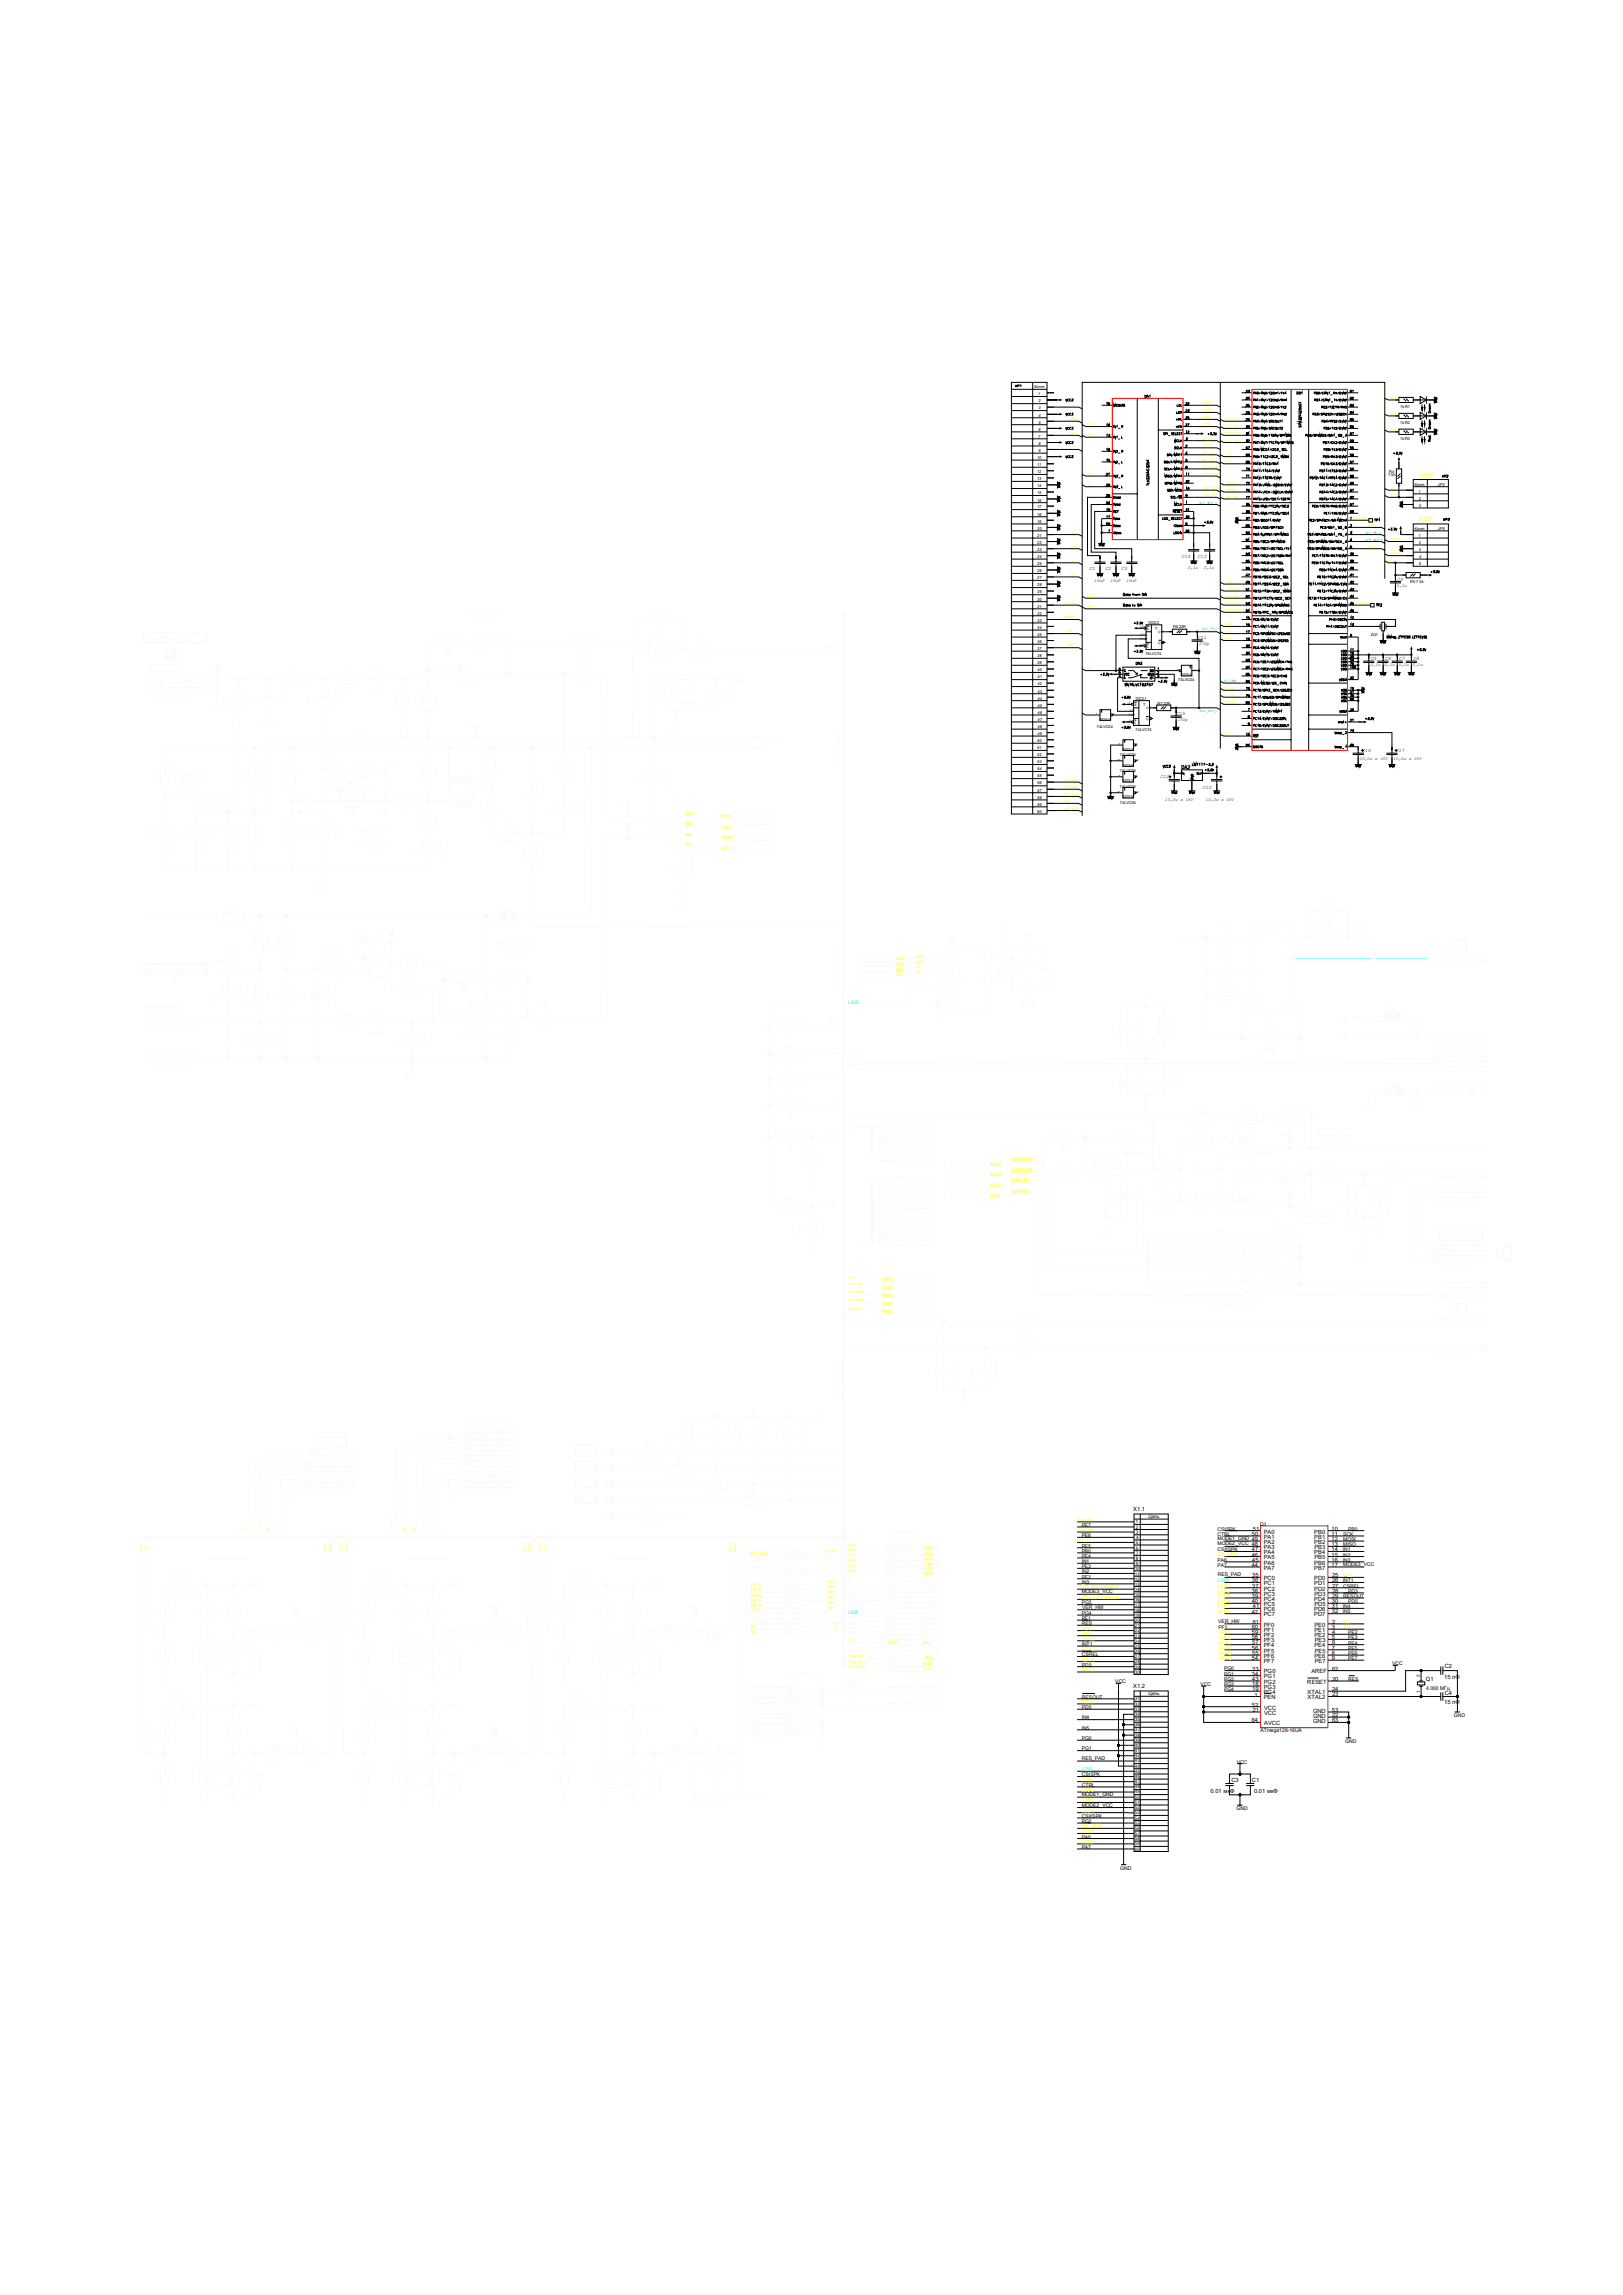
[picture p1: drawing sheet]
<svg xmlns="http://www.w3.org/2000/svg" width="297mm" height="420mm" viewBox="0 0 297 420" stroke-linecap="round" stroke-linejoin="round" font-family="sans-serif">
<defs><g id="words">
<g font-size="1.1" fill="#ff0">
<text x="259.7" y="87.2">UART</text>
<text x="259.7" y="95.3">ICSP</text>
<text x="185" y="212.7">HSPKR+</text>
<text x="185" y="214.6">HSPKR-</text>
<text x="185" y="216.6">SPKR+</text>
<text x="185" y="218.5">SPKR-</text>
</g>
<g font-size="1.1">
<text x="207.4" y="276.6">X1.1</text>
<text x="229.1" y="281.1">50</text>
<text x="229.3" y="280.1">51</text>
<text x="231.3" y="280.7">PA0</text>
<text x="231.3" y="281.6">PA1</text>
<text x="240.5" y="280.7">PB0</text>
<text x="240.5" y="281.6">PB1</text>
<text x="243.7" y="280.1">10</text>
<text x="243.7" y="281.1">11</text>
<text x="229.1" y="284.9">46</text>
<text x="229.1" y="286.8">44</text>
<text x="229.1" y="283.9">47</text>
<text x="229.2" y="285.8">45</text>
<text x="231.3" y="282.6">PA2</text>
<text x="231.3" y="283.5">PA3</text>
<text x="231.3" y="284.4">PA4</text>
<text x="231.3" y="285.4">PA5</text>
<text x="231.3" y="286.3">PA6</text>
<text x="231.3" y="287.3">PA7</text>
<text x="240.5" y="282.6">PB2</text>
<text x="240.5" y="284.4">PB4</text>
<text x="240.5" y="286.3">PB6</text>
<text x="240.5" y="287.3">PB7</text>
<text x="240.5" y="283.5">PB3</text>
<text x="240.5" y="285.4">PB5</text>
<text x="243.7" y="282">12</text>
<text x="243.7" y="283">13</text>
<text x="243.7" y="283.9">14</text>
<text x="243.7" y="284.9">15</text>
<text x="243.7" y="285.8">16</text>
<text x="243.7" y="286.8">17</text>
<text x="229.1" y="291.5">38</text>
<text x="229.1" y="293.4">40</text>
<text x="229.1" y="289.6">36</text>
<text x="229.1" y="292.4">39</text>
<text x="229.2" y="288.7">35</text>
<text x="229.2" y="290.5">37</text>
<text x="231.3" y="289.2">PC0</text>
<text x="231.3" y="290.2">PC1</text>
<text x="231.3" y="291.1">PC2</text>
<text x="231.3" y="292">PC3</text>
<text x="231.3" y="293">PC4</text>
<text x="231.3" y="293.9">PC5</text>
<text x="240.5" y="289.2">PD0</text>
<text x="240.5" y="290.2">PD1</text>
<text x="240.5" y="291.1">PD2</text>
<text x="240.5" y="293">PD4</text>
<text x="240.5" y="292">PD3</text>
<text x="240.5" y="293.9">PD5</text>
<text x="243.7" y="293.4">30</text>
<text x="243.8" y="288.7">25</text>
<text x="243.8" y="289.6">26</text>
<text x="243.8" y="290.6">27</text>
<text x="243.8" y="291.5">28</text>
<text x="243.8" y="292.4">29</text>
<text x="229.1" y="295.3">42</text>
<text x="229.1" y="298.1">60</text>
<text x="229.1" y="299.1">59</text>
<text x="229.2" y="297.2">61</text>
<text x="229.3" y="294.3">41</text>
<text x="231.3" y="294.9">PC6</text>
<text x="231.3" y="295.8">PC7</text>
<text x="231.3" y="297.7">PF0</text>
<text x="231.3" y="298.7">PF1</text>
<text x="231.3" y="299.6">PF2</text>
<text x="240.5" y="294.9">PD6</text>
<text x="240.5" y="295.8">PD7</text>
<text x="240.5" y="297.7">PE0</text>
<text x="240.5" y="298.7">PE1</text>
<text x="240.5" y="299.6">PE2</text>
<text x="243.7" y="294.3">31</text>
<text x="243.7" y="295.3">32</text>
<text x="243.7" y="298.1">3</text>
<text x="243.8" y="297.2">2</text>
<text x="243.8" y="299.1">4</text>
<text x="229.1" y="300">58</text>
<text x="229.1" y="301.9">56</text>
<text x="229.1" y="303.8">54</text>
<text x="229.2" y="300.9">57</text>
<text x="229.2" y="302.9">55</text>
<text x="229.2" y="305.7">33</text>
<text x="231.3" y="300.6">PF3</text>
<text x="231.3" y="301.5">PF4</text>
<text x="231.3" y="302.4">PF5</text>
<text x="231.3" y="303.4">PF6</text>
<text x="231.3" y="304.4">PF7</text>
<text x="240.5" y="301.5">PE4</text>
<text x="240.5" y="303.4">PE6</text>
<text x="240.6" y="300.6">PE3</text>
<text x="240.6" y="302.4">PE5</text>
<text x="240.6" y="304.4">PE7</text>
<text x="243.7" y="300">5</text>
<text x="243.7" y="301.9">7</text>
<text x="243.7" y="302.9">8</text>
<text x="243.7" y="303.8">9</text>
<text x="243.8" y="300.9">6</text>
<text x="243.8" y="305.7">62</text>
<text x="264.4" y="305.3">C2</text>
<text x="207.4" y="308.9">X1.2</text>
<text x="229.1" y="306.7">34</text>
<text x="229.2" y="307.6">43</text>
<text x="229.2" y="308.6">18</text>
<text x="229.2" y="309.5">19</text>
<text x="229.6" y="310.5">1</text>
<text x="231.3" y="306.2">PG0</text>
<text x="231.3" y="307.2">PG1</text>
<text x="231.3" y="308.1">PG2</text>
<text x="231.3" y="309.1">PG3</text>
<text x="231.3" y="310">PG4</text>
<text x="231.3" y="311">PEN</text>
<text x="239.2" y="308.1">RESET</text>
<text x="239.3" y="310">XTAL1</text>
<text x="239.3" y="311">XTAL2</text>
<text x="240" y="306.2">AREF</text>
<text x="243.8" y="307.6">20</text>
<text x="243.8" y="309.5">24</text>
<text x="243.8" y="310.4">23</text>
<text x="260.9" y="307.6">Q1</text>
<text x="264.3" y="307.2">15 пФ</text>
<text x="264.3" y="311.8">15 пФ</text>
<text x="264.4" y="310.3">C4</text>
<text x="229.1" y="315.2">64</text>
<text x="229.1" y="312.3">52</text>
<text x="229.2" y="313.3">21</text>
<text x="231.4" y="312.9">VCC</text>
<text x="231.4" y="313.8">VCC</text>
<text x="231.4" y="315.7">AVCC</text>
<text x="240.3" y="313.4">GND</text>
<text x="240.3" y="314.4">GND</text>
<text x="240.3" y="315.3">GND</text>
<text x="243.7" y="313.3">53</text>
<text x="243.8" y="314.2">22</text>
<text x="243.8" y="315.2">63</text>
<text x="221.5" y="328.1">0.01 мкФ</text>
<text x="225.3" y="326.2">C3</text>
<text x="229.1" y="326.2">C1</text>
<text x="229.5" y="328.1">0.01 мкФ</text>
</g>
<g font-size=".9">
<text x="199.3" y="104.4">C1</text>
<text x="202.2" y="104.4">C2</text>
<text x="205.1" y="104.4">C3</text>
<text x="216.2" y="102.1">C14</text>
<text x="219.1" y="102.1">C13</text>
<text x="255.7" y="106.3">C4</text>
<text x="219.1" y="117">C11</text>
<text x="250.8" y="120.9">C5</text>
<text x="253.4" y="120.9">C6</text>
<text x="256" y="120.9">C7</text>
<text x="258.6" y="120.9">C8</text>
<text x="215.2" y="130.9">C15</text>
<text x="249.2" y="137.6">C16</text>
<text x="255.4" y="137.6">C17</text>
<text x="212.3" y="142.5">C12</text>
<text x="220" y="144.4">C10</text>
<text x="198" y="279.4">PE7</text>
<text x="198" y="281.3">PE6</text>
<text x="222.8" y="280.1">CSISPK</text>
<text x="222.8" y="281.1">CTRL</text>
<text x="222.8" y="281.9">MODE1_GND 49</text>
<text x="230.6" y="279.2">D1</text>
<text x="245.8" y="281.1">SCK</text>
<text x="246.7" y="280.1">PB0</text>
<text x="198" y="284.1">PB0</text>
<text x="198" y="283.2">PE5</text>
<text x="198" y="285.1">PE4</text>
<text x="198" y="287">PE3</text>
<text x="198" y="286">IN1</text>
<text x="198" y="288">IN2</text>
<text x="222.8" y="282.8">MODE2_VCC 48</text>
<text x="222.8" y="283.9">CSXSPK</text>
<text x="222.8" y="285.8">PA6</text>
<text x="222.8" y="286.8">PA7</text>
<text x="245.7" y="283.9">IN1</text>
<text x="245.7" y="284.9">IN2</text>
<text x="245.7" y="285.8">IN3</text>
<text x="245.8" y="282">MOSI</text>
<text x="245.8" y="283">MISO</text>
<text x="245.8" y="286.6">MODE3_VCC</text>
<text x="198" y="288.9">PE2</text>
<text x="198" y="289.9">IN3</text>
<text x="198" y="291.6">MODE3_VCC</text>
<text x="198" y="293.6">PG3</text>
<text x="222.8" y="288.5">RES_PAD</text>
<text x="245.7" y="289.6">INT1</text>
<text x="245.8" y="290.5">CSREL</text>
<text x="245.8" y="292.4">RESOUT</text>
<text x="246.7" y="291.5">PD3</text>
<text x="246.7" y="293.4">PD5</text>
<text x="198" y="296.5">PF1</text>
<text x="198" y="295.5">PG4</text>
<text x="198" y="297.4">RES</text>
<text x="198" y="294.4">VER_HW</text>
<text x="222.9" y="297">VER_HW</text>
<text x="223" y="298.2">PF1</text>
<text x="245.7" y="294.3">IN4</text>
<text x="245.7" y="295.3">IN5</text>
<text x="246.7" y="299.1">PE2</text>
<text x="198" y="301.2">INT1</text>
<text x="198" y="305">PD3</text>
<text x="198" y="303.1">CSREL</text>
<text x="224" y="305.7">PG0</text>
<text x="246.7" y="300">PE3</text>
<text x="246.7" y="301">PE4</text>
<text x="246.7" y="301.9">PE5</text>
<text x="246.7" y="302.9">PE6</text>
<text x="246.7" y="303.8">PE7</text>
<text x="254.8" y="304.8">VCC</text>
<text x="198" y="310.9">RESOUT</text>
<text x="204.1" y="308">VCC</text>
<text x="219.7" y="308.5">VCC</text>
<text x="224" y="306.7">PG1</text>
<text x="224" y="307.6">PG2</text>
<text x="224" y="308.5">PG3</text>
<text x="224" y="309.5">PG4</text>
<text x="246.7" y="307.6">RES</text>
<text x="261" y="309.4">4.000 МГц</text>
<text x="198" y="312.8">PD5</text>
<text x="198" y="314.7">IN4</text>
<text x="198" y="316.6">IN5</text>
<text x="230.7" y="316.9">ATmega128-16UA</text>
<text x="266.1" y="314.2">GND</text>
<text x="198" y="318.5">PG0</text>
<text x="198" y="320.3">PG1</text>
<text x="198" y="322.1">RES_PAD</text>
<text x="226.3" y="322.7">VCC</text>
<text x="246.2" y="319">GND</text>
<text x="198" y="328.7">MODE1_GND</text>
<text x="198" y="325.1">CSISPK</text>
<text x="198" y="327">CTRL</text>
<text x="198" y="330.6">MODE2_VCC</text>
<text x="198" y="333.6">PG2</text>
<text x="198" y="332.7">CSXSPK</text>
<text x="226.3" y="331.3">GND</text>
<text x="198" y="336.5">PA6</text>
<text x="198" y="338.4">PA7</text>
<text x="205" y="342.2">GND</text>
</g>
<g font-size=".9" fill="#ff0">
<text x="222.8" y="284.7">CS_SPI2</text>
<text x="198" y="292.6">RX доп клавиат</text>
<text x="198" y="290.7">TX доп клавиат</text>
<text x="222.8" y="290.6">LED1</text>
<text x="222.8" y="291.5">LED2</text>
<text x="222.8" y="292.4">LED3</text>
<text x="222.8" y="293.4">LED4</text>
<text x="245.7" y="288.6">IRQ</text>
<text x="198" y="298.4">KEY1</text>
<text x="198" y="299.3">IRQ</text>
<text x="222.8" y="294.3">LED5</text>
<text x="222.8" y="295.3">LED6</text>
<text x="223" y="299.1">KEY1</text>
<text x="245.8" y="297.2">RX</text>
<text x="245.8" y="298.2">TX</text>
<text x="198" y="300.3">KEY2</text>
<text x="198" y="302.2">KEY3</text>
<text x="198" y="304.1">KEY4</text>
<text x="198" y="305.9">KEY5</text>
<text x="223" y="300.1">KEY2</text>
<text x="223" y="301">KEY3</text>
<text x="223" y="301.9">KEY4</text>
<text x="223" y="302.9">KEY5</text>
<text x="223" y="303.8">KEY6</text>
<text x="198" y="311.8">KEY6</text>
<text x="198" y="326.1">LED1</text>
<text x="198" y="328">LED2</text>
<text x="198" y="329.8">LED3</text>
<text x="198" y="331.7">LED4</text>
<text x="198" y="335.5">LED6</text>
<text x="198" y="334.4">CS_SPI2</text>
<text x="198" y="337.4">LED5</text>
</g>
<g font-size=".9" fill="#0ff">
<text x="222.8" y="289.6">LDIS</text>
<text x="198" y="324.1">LDIS</text>
</g>
<g font-size=".8">
<text x="200.2" y="106.5">10uF</text>
<text x="203.2" y="106.5">10uF</text>
<text x="206.1" y="106.5">10uF</text>
<text x="217.4" y="104.1">0,1u</text>
<text x="220.3" y="104.1">0,1u</text>
<text x="255.6" y="107.4">0,1u</text>
<text x="219.4" y="118">270p</text>
<text x="250.7" y="122">0,1u</text>
<text x="253.3" y="122">0,1u</text>
<text x="255.9" y="122">0,1u</text>
<text x="258.5" y="122">0,1u</text>
<text x="215.5" y="132">150p</text>
<text x="248.8" y="139.1">10,0u x 16V</text>
<text x="254.9" y="139.1">10,0u x 16V</text>
<text x="213.1" y="146.5">10,0u x 16V</text>
<text x="220.6" y="146.5">10,0u x 16V</text>
<text x="207.8" y="278.8">1</text>
<text x="207.9" y="280.7">3</text>
<text x="207.9" y="279.7">2</text>
<text x="207.9" y="281.7">4</text>
<text x="210.2" y="277.8">Цепь</text>
<text x="207.6" y="287.4">10</text>
<text x="207.9" y="282.6">5</text>
<text x="207.9" y="283.6">6</text>
<text x="207.9" y="284.6">7</text>
<text x="207.9" y="285.4">8</text>
<text x="207.9" y="286.4">9</text>
<text x="207.6" y="288.3">11</text>
<text x="207.6" y="289.3">12</text>
<text x="207.6" y="290.2">13</text>
<text x="207.6" y="291.2">14</text>
<text x="207.6" y="292.1">15</text>
<text x="207.6" y="293.1">16</text>
<text x="207.6" y="294">17</text>
<text x="207.6" y="294.9">18</text>
<text x="207.6" y="295.9">19</text>
<text x="207.7" y="296.8">20</text>
<text x="207.7" y="297.8">21</text>
<text x="207.7" y="298.7">22</text>
<text x="207.7" y="299.7">23</text>
<text x="207.7" y="300.7">24</text>
<text x="207.7" y="301.6">25</text>
<text x="207.7" y="302.6">26</text>
<text x="207.7" y="303.5">27</text>
<text x="207.7" y="304.4">28</text>
<text x="207.7" y="305.4">29</text>
<text x="207.7" y="306.3">30</text>
<text x="207.7" y="311.1">31</text>
<text x="210.2" y="310.2">Цепь</text>
<text x="259.9" y="309.8" transform="rotate(-90 259.9 309.8)">1</text>
<text x="259.9" y="306.9" transform="rotate(-90 259.9 306.9)">2</text>
<text x="207.7" y="312.1">32</text>
<text x="207.7" y="313.1">33</text>
<text x="207.7" y="314">34</text>
<text x="207.7" y="315">35</text>
<text x="207.7" y="315.9">36</text>
<text x="207.7" y="316.9">37</text>
<text x="207.7" y="317.8">38</text>
<text x="207.7" y="318.8">39</text>
<text x="207.7" y="319.7">40</text>
<text x="207.7" y="320.7">41</text>
<text x="207.7" y="321.6">42</text>
<text x="207.7" y="322.5">43</text>
<text x="207.7" y="323.5">44</text>
<text x="207.7" y="324.4">45</text>
<text x="207.7" y="325.4">46</text>
<text x="207.7" y="326.3">47</text>
<text x="207.7" y="327.3">48</text>
<text x="207.7" y="328.2">49</text>
<text x="207.7" y="329.2">50</text>
<text x="207.7" y="330.1">51</text>
<text x="207.7" y="331.1">52</text>
<text x="207.7" y="332">53</text>
<text x="207.7" y="333">54</text>
<text x="207.7" y="333.9">55</text>
<text x="207.7" y="334.9">56</text>
<text x="207.7" y="335.8">57</text>
<text x="207.7" y="336.8">58</text>
<text x="207.7" y="337.7">59</text>
<text x="207.7" y="338.7">60</text>
</g>
<g font-size=".8" fill="#ff0">
<text x="125.4" y="149.1">MIC+</text>
<text x="131.8" y="149.7">X9W</text>
<text x="125.4" y="151">MIC-</text>
<text x="125.4" y="152.9">M+</text>
<text x="125.4" y="154.9">M-</text>
<text x="132" y="153.6">X9AA</text>
<text x="132" y="155.5">X9Y</text>
<text x="132.1" y="151.7">X9U</text>
<text x="163.9" y="175.8">X9G</text>
<text x="163.9" y="176.7">X9E</text>
<text x="163.9" y="177.7">X9C</text>
<text x="163.9" y="178.6">X9I</text>
<text x="181.1" y="215.3">X9AE</text>
<text x="181.1" y="213.3">X9AG</text>
<text x="181.1" y="219.1">X9AI</text>
<text x="181.1" y="217.2">X9AK</text>
<text x="161.3" y="234.5">X9BG</text>
<text x="161.3" y="237.4">X9BH</text>
<text x="161.4" y="235.9">X9BE</text>
<text x="161.4" y="238.8">X9BF</text>
<text x="161.3" y="240.2">X9BD</text>
<text x="162.5" y="300.9">X8W</text>
</g>
<g font-size=".8" fill="#0ff">
<text x="155.2" y="183.7">LDIS</text>
<text x="155.2" y="295.4">LDIS</text>
</g>
<text font-size=".8" fill="#fafafa" x="162.9" y="299.9">X8Y</text>
<g font-size=".7">
<text x="189.3" y="71">Конт.</text>
<text x="189.9" y="72.3">1</text>
<text x="190" y="74.9">3</text>
<text x="190" y="73.6">2</text>
<text x="190" y="76.2">4</text>
<text x="190" y="77.5">5</text>
<text x="256.2" y="77.6">1k R2</text>
<text x="256.2" y="74.7">1k R1</text>
<text x="189.8" y="84">10</text>
<text x="190" y="80.1">7</text>
<text x="190" y="78.8">6</text>
<text x="190" y="82.7">9</text>
<text x="190" y="81.4">8</text>
<text x="256.2" y="80.5">1k R3</text>
<text x="189.8" y="86.6">12</text>
<text x="189.8" y="85.3">11</text>
<text x="189.8" y="87.9">13</text>
<text x="189.8" y="89.2">14</text>
<text x="254" y="87.2">7.5k</text>
<text x="254.2" y="86.5">R4</text>
<text x="258.8" y="88.9">Конт.</text>
<text x="263.1" y="88.9">JP3</text>
<text x="189.8" y="90.5">15</text>
<text x="189.8" y="91.8">16</text>
<text x="189.8" y="94.4">18</text>
<text x="189.8" y="93">17</text>
<text x="189.8" y="95.7">19</text>
<text x="259.6" y="90.2">1</text>
<text x="259.6" y="91.4">2</text>
<text x="259.6" y="92.8">3</text>
<text x="189.8" y="98.3">21</text>
<text x="189.8" y="96.9">20</text>
<text x="189.8" y="99.6">22</text>
<text x="189.8" y="100.8">23</text>
<text x="258.8" y="96.9">Конт.</text>
<text x="259.6" y="98.3">1</text>
<text x="259.6" y="100.8">3</text>
<text x="259.6" y="99.6">2</text>
<text x="263.1" y="96.9">JP5</text>
<text x="189.8" y="102.2">24</text>
<text x="189.8" y="103.4">25</text>
<text x="189.8" y="106">27</text>
<text x="189.8" y="104.7">26</text>
<text x="189.8" y="107.3">28</text>
<text x="258.1" y="106.8">R5 7.5k</text>
<text x="259.6" y="103.4">5</text>
<text x="259.7" y="102.2">4</text>
<text x="189.8" y="109.9">30</text>
<text x="189.8" y="108.6">29</text>
<text x="189.8" y="111.2">31</text>
<text x="189.8" y="113.8">33</text>
<text x="189.8" y="112.5">32</text>
<text x="189.8" y="115.1">34</text>
<text x="189.8" y="117.7">36</text>
<text x="189.8" y="116.4">35</text>
<text x="189.8" y="119">37</text>
<text x="209.6" y="119.8">74LVC74</text>
<text x="210.1" y="114.3">DD2:2</text>
<text x="211.4" y="115.3">T</text>
<text x="214.7" y="115">R6 22R</text>
<text x="250.8" y="116.4">ZQ1</text>
<text x="189.8" y="121.5">39</text>
<text x="189.8" y="120.3">38</text>
<text x="189.9" y="122.9">40</text>
<text x="189.9" y="125.4">42</text>
<text x="189.9" y="124.2">41</text>
<text x="215.6" y="124.7">74LVC04</text>
<text x="216.1" y="123.7">DD3:4</text>
<text x="189.9" y="126.7">43</text>
<text x="189.9" y="129.3">45</text>
<text x="189.9" y="128.1">44</text>
<text x="189.9" y="130.6">46</text>
<text x="189.9" y="131.9">47</text>
<text x="201.2" y="131.9">DD3:1</text>
<text x="207.9" y="128.2">DD2:1</text>
<text x="209.2" y="129.2">T</text>
<text x="211.8" y="128.9">R7 22R</text>
<text x="189.8" y="137.1">51</text>
<text x="189.8" y="135.8">50</text>
<text x="189.9" y="133.2">48</text>
<text x="189.9" y="134.5">49</text>
<text x="200.7" y="133.1">74LVC04</text>
<text x="205.4" y="137.4">DD3:2</text>
<text x="207.8" y="133.9">74LVC74</text>
<text x="189.8" y="138.4">52</text>
<text x="189.8" y="141">54</text>
<text x="189.8" y="139.7">53</text>
<text x="189.8" y="142.3">55</text>
<text x="189.8" y="143.6">56</text>
<text x="204.9" y="138.3">74LVC04</text>
<text x="204.9" y="141.2">74LVC04</text>
<text x="205.4" y="140.3">DD3:6</text>
<text x="205.4" y="143.2">DD3:3</text>
<text x="189.8" y="144.9">57</text>
<text x="189.8" y="146.2">58</text>
<text x="189.8" y="148.8">60</text>
<text x="189.8" y="147.4">59</text>
<text x="204.9" y="144.1">74LVC04</text>
<text x="204.9" y="147.1">74LVC04</text>
<text x="205.4" y="146.1">DD3:5</text>
</g>
<text font-size=".7" fill="#fafafa" x="137.5" y="285.5">CSXSPK</text>
<g font-size=".7" fill="#ff0">
<text x="137.5" y="284.5">CS_SPI2</text>
<text x="169" y="287.4">LED2</text>
<text x="169" y="286.5">LED3</text>
<text x="169" y="285.5">LED4</text>
<text x="169" y="283.5">LED6</text>
<text x="169" y="284.5">LED5</text>
<text x="137.5" y="293.2">KEY3</text>
<text x="137.5" y="292.2">KEY4</text>
<text x="137.5" y="291.3">KEY5</text>
<text x="137.5" y="290.2">KEY6</text>
<text x="169.1" y="288.3">LED1</text>
<text x="137.5" y="298.9">TX</text>
<text x="137.5" y="298">RX</text>
<text x="137.5" y="295">KEY1</text>
<text x="137.5" y="294.1">KEY2</text>
<text x="169" y="305.6">MISO</text>
<text x="169" y="304.7">MOSI</text>
<text x="169" y="300.9">IRQ</text>
<text x="169.2" y="303.7">SCK</text>
</g>
<g font-size=".6" fill="#ff0">
<text x="195.7" y="76.9">DSTO</text>
<text x="195.8" y="74.3">C4</text>
<text x="198.9" y="77.8">MIC +</text>
<text x="219.9" y="75.3">HSPKR+</text>
<text x="219.9" y="74">HSPKR-</text>
<text x="219.9" y="77.9">SPKR+</text>
<text x="219.9" y="76.6">SPKR-</text>
<text x="224.2" y="76.9">SPI1_SS</text>
<text x="254.3" y="73">LED0</text>
<text x="254.3" y="75.9">LED1</text>
<text x="195.7" y="79.5">DSTI</text>
<text x="196" y="82.1">F0</text>
<text x="199" y="79.8">MIC -</text>
<text x="220" y="80.4">I2S_WS</text>
<text x="220" y="81.7">I2S_CK</text>
<text x="220" y="83">I2S_SDO</text>
<text x="224.2" y="78.2">SPI1_SCK</text>
<text x="224.2" y="79.5">SPI1_MISO</text>
<text x="224.2" y="80.8">SPI1_MOSI</text>
<text x="224.5" y="83.4">TX1</text>
<text x="254.3" y="78.9">LED2</text>
<text x="199.1" y="87">M +</text>
<text x="199.1" y="88.9">M -</text>
<text x="220" y="84.3">I2S_SDI</text>
<text x="220.3" y="85.7">SPI1_SCK</text>
<text x="220.3" y="87">SPI1_MISO</text>
<text x="220.3" y="89.5">SPI1_MOSI</text>
<text x="224.5" y="84.6">RX1</text>
<text x="224.5" y="88.5">SWDIO</text>
<text x="224.5" y="89.8">SWCLK</text>
<text x="254.6" y="89.5">RX1</text>
<text x="220.3" y="90.8">SPI1_SS</text>
<text x="224.5" y="91.1">I2S_WS</text>
<text x="247.6" y="95">SPI4_SCK</text>
<text x="254.6" y="90.8">TX1</text>
<text x="196" y="97.7">MIC -</text>
<text x="196" y="100.3">MIC +</text>
<text x="250.4" y="100.2">DSTO</text>
<text x="250.4" y="96.3">DSTI</text>
<text x="254.6" y="101.5">SWDIO</text>
<text x="254.6" y="98.9">SWCLK</text>
<text x="196" y="102.9">M -</text>
<text x="196" y="105.5">M +</text>
<text x="224.6" y="108">CS_SPI2</text>
<text x="224.6" y="106.7">IRQ</text>
<text x="254" y="102.8">RST</text>
<text x="194.8" y="113.1">HSPKR+</text>
<text x="194.8" y="110.5">HSPKR-</text>
<text x="199" y="109.2">DSTO</text>
<text x="199.1" y="111.2">DSTI</text>
<text x="224.2" y="109.3">SPI2_SCK</text>
<text x="224.2" y="110.6">SPI2_MISO</text>
<text x="224.2" y="111.9">SPI2_MOSI</text>
<text x="247.9" y="110.5">SPI4_MOSI</text>
<text x="194.9" y="115.6">SPKR-</text>
<text x="195" y="118.2">SPKR+</text>
<text x="224.2" y="114.5">LED0</text>
<text x="224.2" y="115.8">LED1</text>
<text x="224.2" y="117.1">LED2</text>
<text x="199" y="122.5">F0</text>
<text x="198.8" y="130.5">C4</text>
<text x="223.9" y="126.1">I2S_CK</text>
<text x="223.9" y="128.7">I2S_SDO</text>
<text x="223.9" y="127.4">I2S_SDI</text>
<text x="223.9" y="134.5">RST</text>
<text x="194.8" y="143">CS_SPI2</text>
<text x="194.6" y="145.5">SPI2_MOSI</text>
<text x="194.7" y="148.2">SPI2_MISO</text>
<text x="194.8" y="144.3">SPI2_SCK</text>
<text x="194.8" y="146.9">IRQ</text>
<text x="167.7" y="175.3">DSTI</text>
<text x="167.7" y="176.2">DSTO</text>
<text x="167.7" y="177.2">C4</text>
<text x="167.7" y="178.1">F0</text>
<text x="155.4" y="234">INT0</text>
<text x="155.3" y="236.7">SPI2_MISO</text>
<text x="155.3" y="238">SPI2_MOSI</text>
<text x="155.4" y="239.6">CS_SPI2</text>
<text x="155.4" y="235.2">SPI2_SCK</text>
<text x="45.2" y="280.3" transform="rotate(-90 45.2 280.3)">TX</text>
<text x="49.1" y="280.3" transform="rotate(-90 49.1 280.3)">RX</text>
<text x="74.1" y="280.3" transform="rotate(-90 74.1 280.3)">RX</text>
<text x="75.9" y="280.3" transform="rotate(-90 75.9 280.3)">TX</text>
<text x="197.3" y="278.3">SPI2_MISO</text>
<text x="197.3" y="280.2">SPI2_MOSI</text>
<text x="26" y="284.1" transform="rotate(-90 26 284.1)">L E D2</text>
<text x="26.9" y="284.1" transform="rotate(-90 26.9 284.1)">L ED 1</text>
<text x="59.6" y="284.1" transform="rotate(-90 59.6 284.1)">K EY 1</text>
<text x="60.6" y="284.1" transform="rotate(-90 60.6 284.1)">K E Y2</text>
<text x="62.5" y="284.1" transform="rotate(-90 62.5 284.1)">L E D4</text>
<text x="63.5" y="284.1" transform="rotate(-90 63.5 284.1)">L ED 3</text>
<text x="96.3" y="284.1" transform="rotate(-90 96.3 284.1)">K EY 3</text>
<text x="97.2" y="284.1" transform="rotate(-90 97.2 284.1)">K E Y4</text>
<text x="99.1" y="284.1" transform="rotate(-90 99.1 284.1)">L ED 6</text>
<text x="100" y="284.1" transform="rotate(-90 100 284.1)">L ED 5</text>
<text x="133.8" y="284.1" transform="rotate(-90 133.8 284.1)">K EY 5</text>
<text x="134.7" y="284.1" transform="rotate(-90 134.7 284.1)">K EY 6</text>
<text x="151.1" y="284.1">CS_SPI2</text>
<text x="155.2" y="287.7">LED1</text>
<text x="155.2" y="286.8">LED2</text>
<text x="155.2" y="285.7">LED3</text>
<text x="155.2" y="284.8">LED4</text>
<text x="155.2" y="283.9">LED5</text>
<text x="155.2" y="282.9">LED6</text>
<text x="197.3" y="282.1">SPI2_SCK</text>
<text x="151.5" y="289.6">KEY6</text>
<text x="151.5" y="290.7">KEY5</text>
<text x="151.5" y="293.5">KEY2</text>
<text x="151.5" y="292.6">KEY3</text>
<text x="151.5" y="291.5">KEY4</text>
<text x="151.5" y="294.4">KEY1</text>
<text x="152.4" y="298.3">TX</text>
<text x="152.4" y="297.4">RX</text>
<text x="155.4" y="300.3">IRQ</text>
<text x="155.4" y="305.2">SPI2_MISO</text>
<text x="155.4" y="304.2">SPI2_MOSI</text>
<text x="155.4" y="303.3">SPI2_SCK</text>
</g>
<g font-size=".6" fill="#0f0">
<text x="219.4" y="92.2">SAI1_SCK_A</text>
<text x="249.9" y="98.9">SAI1_SCK_A</text>
<text x="249.9" y="97.7">SAI1_FS_A</text>
<text x="220" y="115.4">SAI1_FS_A</text>
<text x="223.9" y="124.8">I2S_CKIN</text>
<text x="219.5" y="130.2">SAI1_SCK_A</text>
</g>
<g font-size=".6">
<text x="208.7" y="117.1">11 C</text>
<text x="208.7" y="115">13</text>
<text x="208.7" y="116.5">12 D</text>
<text x="208.7" y="118.2">10</text>
<text x="209.8" y="115.4">R</text>
<text x="209.8" y="118.6">S</text>
<text x="212" y="117.8">Q 8</text>
<text x="212" y="115.9">Q 9</text>
<text x="206.5" y="128.9">1</text>
<text x="206.6" y="131">3 C</text>
<text x="206.6" y="130.4">2 D</text>
<text x="207.6" y="129.3">R</text>
<text x="209.7" y="131.7">Q 6</text>
<text x="209.7" y="129.8">Q 5</text>
<text x="206.6" y="132.2">4</text>
<text x="207.6" y="132.5">S</text>
</g>
<text font-size=".6" fill="#fafafa" x="236.4" y="175.3">27</text>
<g font-size=".5">
<text x="215.4" y="122.8">8</text>
<text x="218.5" y="122.8">9</text>
<text x="200.5" y="130.9">1</text>
<text x="203.6" y="130.9">2</text>
<text x="204.8" y="136.4">3</text>
<text x="207.9" y="136.4">4</text>
<text x="204.4" y="139.3">13</text>
<text x="204.8" y="142.2">5</text>
<text x="207.8" y="139.3">12</text>
<text x="207.9" y="142.2">6</text>
<text x="204.4" y="145.1">11</text>
<text x="207.8" y="145.1">10</text>
</g>
</g></defs>
<g fill="#000">
<path d="M193.8 75.6l.6 .2-.6 .2zM193.8 78.1l.6 .3-.6 .2zM193.8 73l.6 .2-.6 .2zM219.8 79.1l.5 .3-.5 .2zM193.8 83.4l.6 .2-.6 .2zM193.8 80.7l.6 .3-.6 .2zM220 96l.7 .2-.7 .2zM256 83.6l.2 .6h-.4zM256.3 96.2l.2 .6h-.4zM207.5 118.2l.6-.2v.4zM207.5 115l.6-.3v.5zM258.3 118.2l.2 .7h-.4z"/>
<path d="M261.5 105l.6 .2-.6 .3zM202.9 123.4l.6-.3v.5zM205.2 132.1l.6-.2v.5zM205.2 128.9l.6-.2v.4zM213.3 123.8l.6 .2-.6 .2zM249.5 131.9l.6 .2-.6 .3zM214.9 139.9l.2 .6h-.4zM222.7 139.9l.2 .6h-.5zM204.5 319.4l.1 .1zM204.5 319.5h.1zM204.5 319.5l.1 .1zM204.7 319.2l.1 .1z"/>
<path d="M204.7 319.3h.2zM204.8 319.3l.1 .1zM205.4 315.7l.2 .1zM205.4 317.6h.1zM205.4 317.6l.2 .1zM205.5 315.8h.1zM205.5 317.7h.1zM205.6 315.4l.1 .1zM205.6 315.5h.1zM205.6 317.3l.1 .1zM205.6 317.4h.1zM205.7 315.5h.1z"/>
<path d="M205.7 317.4h.1zM205.7 315.5l.1 .1zM205.7 317.4l.1 .1zM205.7 315.6h.1zM205.7 317.5h.1zM220.1 313.4h.1zM220.1 310.5l.1 .1zM220.1 310.6h.1zM220.1 312.4l.1 .1zM220.1 312.5h.1zM220.1 313.4l.1 .1zM220.2 310.6h.1z"/>
<path d="M220.2 312.5h.1zM220.3 313.1h.1zM220.3 310.3h.1zM220.3 312.2h.1zM220.3 313.1l.1 .1zM220.3 313.2h.1zM220.3 313.4l.1 .1zM220.3 312.2l.1 .1zM220.3 310.3l.1 .1zM220.3 312.3h.1zM220.4 313.2l.1 .1zM220.4 310.4h.1z"/>
<path d="M220.4 312.3h.1zM246.6 314.3h.1zM246.6 315.2l.1 .1zM246.6 314.3l.1 .1zM246.6 315.3h.1zM246.7 314.4h.1zM246.7 315.3l.1 .1zM246.7 314.4l.1 .1zM246.8 314.1h.1zM246.8 315h.1zM246.8 314.1l.2 .1zM246.8 315l.2 .1z"/>
<path d="M246.9 315.1h.1zM259.9 310.5l.1 .1zM259.9 310.6h.1zM259.9 305.8h.1zM259.9 305.8l.1 .1zM259.9 305.9h.1zM260 310.6h.1zM260.1 310.3h.1zM260.1 305.5v.1zM260.1 305.6h.1zM260.1 305.9h.1zM260.1 310.3l.1 .1z"/>
<path d="M260.2 310.4h.1zM260.2 305.6l.1 .1zM266.5 310.5l.1 .1zM266.5 310.6h.1zM266.6 310.6h.1zM266.7 310.3h.1zM266.7 310.3h.2zM266.8 310.3l.1 .1zM204.5 321.4h.1zM204.6 321.4v.1zM204.6 321.5h.1zM204.7 321.1l.1 .1z"/>
<path d="M204.7 321.2h.2zM226.7 328.5h.1zM226.7 324.7h.1zM226.7 328.5l.1 .1zM226.7 324.7l.1 .1zM226.7 324.8h.1zM226.8 328.6h.1zM226.8 324.8l.1 .1zM226.9 328.3h.1zM226.9 324.5h.1zM226.9 328.3h.2zM226.9 324.5l.2 .1z"/>
<path d="M227 328.3l.1 .1zM227 324.6h.1z"/>
</g>
<g fill="none" stroke="#000" stroke-width=".18">
<path d="M185.1 70h6.5v79h-6.5zM185.1 79h6.5M185.1 75.1h6.5M185.1 76.5h6.5M185.1 72.6h6.5M185.1 71.2h6.5M185.1 77.7h6.5M185.1 73.9h6.5M185.8 70.4l.3 .4M186.1 70.4l-.3 .4M186.2 70.7l.3-.2-.3-.1v.4M186.7 70.5l.1-.1v.4"/>
<path d="M189 70v79M191.6 79.7h5.8l.6 .3M191.6 77.1h5.8l.6 .3M191.6 74.5h5.8l.6 .3M191.6 71.9h1.3M193.5 75.8h-1.9h2.6M193.5 78.4h-1.9h2.6M193.5 73.2h-1.9h2.6M195 75.6l.1 .4 .1-.4M195 78.2l.1 .4 .1-.4M195 73l.1 .4 .1-.4M195.6 75.7a.15 .15 0 0 0-.2 0 .15 .15 0 0 0 0 .3 .15 .15 0 0 0 .2-.1"/>
<path d="M195.6 78.3a.15 .15 0 0 0-.2 0 .15 .15 0 0 0 0 .2 .15 .15 0 0 0 .2 0M195.6 73.1a.15 .15 0 0 0-.2 0 .15 .15 0 0 0 0 .2 .15 .15 0 0 0 .2 0M196 75.7a.15 .15 0 0 0-.3 0 .15 .15 0 0 0 0 .3 .16 .16 0 0 0 .3-.1M196 78.3a.15 .15 0 0 0-.3 0 .15 .15 0 0 0 0 .2 .15 .15 0 0 0 .3 0M196 73.1a.15 .15 0 0 0-.3 0 .15 .15 0 0 0 0 .2 .15 .15 0 0 0 .3 0M196.1 75.6h.2l-.1 .2 .1 .1h-.2M196.1 78.2h.2l-.1 .2 .1 .1h-.2M196.1 73h.2l-.1 .2h.1v.2h-.2M198 79.7l.7 .3h4.8M198 77.7l.7 .4h4.8M201.6 74.2h1.9M202.5 79.6l.1-.1v.4"/>
<path d="M202.5 77.6h.1v.3M202.5 73.7h.1v.4M202.9 79.5h.2l-.2 .2 .2 .1h-.3M203.1 77.8h-.3l.2-.2v.3M203.1 73.8l-.2 .1v-.2a.17 .17 0 0 1 .2 .2 .17 .17 0 0 1-.3 .1M203.8 74.4v-.4l.1 .4 .1-.4v.4M203.8 77.9v.4M203.8 79.8v.4M204.1 79.8v.4l-.2-.4v.4M204.1 77.9v.4l-.2-.4v.4M204.2 74v.4M204.3 79.9l.1-.1v.4"/>
<path d="M204.3 78l.1-.1v.4M204.6 74.1a.17 .17 0 0 0-.2 0 .17 .17 0 0 0 0 .2 .17 .17 0 0 0 .2 0M204.6 78.4h.4M204.7 74h.2v.4h-.2zM204.7 74.2h.2M205.1 74v.4M205.2 74.4l.2-.4 .1 .4M205.2 79.8v.4h.2M205.2 78.1h.2v-.2h-.2v.4M205.2 74.3h.2M205.4 78.1l.1 .2M205.8 74.1l-.2-.1v.1l.2 .2h-.2"/>
<path d="M208.1 72.9v25.9M209.5 72.3l.3 .1-.1 .3h-.2zM209.9 72.7l.1-.4 .2 .4M209.9 72.6h.2M210.4 72.4v-.1v.4M212 72.9v25.9M212 78.7h4.5M213.1 79.2h-.2l.2 .3h-.2M213.3 79.4h.2v-.2h-.2v.4M213.7 79.2v.4M213.8 79.7h.4M214.6 79.2h-.2l.2 .3-.1 .1-.1-.1"/>
<path d="M214.8 79.4h.1M215 79.2h-.2v.4h.2M215.1 79.2v.4h.2M215.3 77.9v.4M215.3 78.1h.2M215.3 75.3v.4h.3M215.3 76.6v.4M215.3 76.8h.3M215.4 74v.4h.2M215.4 79.4h.2M215.5 77.9v.4M215.6 76.6v.4"/>
<path d="M215.6 79.2h-.2v.4h.2M215.6 78.1h.3v-.2h-.3v.4M215.7 76.8h.2l.1-.2h-.3v.4M216 79.3v-.1a.18 .18 0 0 0-.3 .2 .18 .18 0 0 0 .3 .1M216 78.1l.3-.1-.3-.1v.4M216 75.5l.3-.1-.3-.1v.4M216.1 76.6v.4h.3M216.1 74v.4h.2M216.1 79.2h.3M216.2 78.1l.1 .2M216.2 75.5l.1 .2M216.2 79.2v.4"/>
<path d="M216.5 78.1h6.2l.6 .3M216.5 75.5h6.2l.6 .3M216.5 74.2h6.2l.6 .3M216.5 76.7h6.2l.6 .4M216.5 79.4h3.5M217 76.4l.1-.2 .1 .1-.2 .4h.3M217 77.6h.1l.1 .1-.2 .2h.3M217 73.8l.1-.1h.1l-.2 .4h.3M217 75.1l.2-.1v.1l-.2 .3h.3M217 79l.1-.1v.3M217.3 77.6h.3l-.2 .3M217.4 79l.2-.1v.1l-.3 .2h.3"/>
<path d="M217.4 73.8v-.1h.2l-.3 .4h.3M217.4 75h.2l-.1 .1h.1v.2h-.3M217.6 76.2h-.2v.3l.2-.1v.2h-.3M221 79.4h.3M221.1 79.2v.4M221.5 79.2h.2l-.1 .1 .1 .2h-.3M221.9 79.5h.1M222 79.2h.2v.1l.1 .2-.1 .1-.2-.1M222.3 79.2l.2 .4 .1-.4M223.3 70h-25.3v79.3M223.3 79.4l.6 .3h5.2M223.3 78.1l.6 .3h5.2"/>
<path d="M223.3 76.7l.6 .4h5.2M227.2 73.2h1.9M227.2 74.5h1.9M227.2 71.9h1.9M227.2 75.8h1.9M228 76.7l.2-.1 .1 .1-.3 .3h.3M228 72.8l.1-.1h.2l-.3 .4h.3M228 79.2h.3l-.2 .1 .2 .2h-.3M228 74.1l.2-.1 .1 .2-.3 .2h.3M228 75.4l.2-.1 .1 .2-.3 .2h.3M228 71.5h.3l-.3 .3h.3M228 77.9h.3l-.2 .2h.2v.1h-.3"/>
<path d="M228.4 79.2h.1v.4M228.4 71.4h.2l-.1 .1 .1 .3-.2-.1M228.6 74h-.2v.2h.2v.1h-.2M228.6 76.7l-.2 .1v-.2l.2 .2v.2l-.2-.1M228.6 72.9h-.2l.2-.2v.4M228.6 75.4v-.1a.18 .18 0 0 0-.2 .2 .18 .18 0 0 0 .2 .1v-.1l-.2 .1M228.6 78l-.2 .2M229.3 77.1h.3v-.2h-.3v.4M229.3 73.2h.3v-.2h-.3v.4M229.3 79.7h.3v-.2h-.3v.4M229.3 74.5h.3v-.2h-.3v.4M229.3 75.8h.3v-.2h-.3v.4"/>
<path d="M229.3 72l.3-.1v-.1h-.3v.3M229.3 78.4h.3v-.2h-.3v.4M229.7 77.3l.1-.4 .2 .4M229.7 73.4l.1-.4 .2 .4M229.7 79.9l.1-.4 .2 .4M229.7 74.7l.1-.4 .2 .4M229.7 76l.1-.4 .2 .4M229.7 72.1l.1-.3 .2 .3M229.7 78.6l.1-.4 .2 .4M229.7 73.3h.2M229.7 79.8h.2M229.7 72h.2"/>
<path d="M229.7 77.2h.2M229.7 74.6h.2M229.7 75.9h.2M229.7 78.4h.2M230 74.4l.3-.1-.3 .4h.3M230 75.6h.3l-.1 .2 .1 .1v.1l-.3-.1M230.1 73.1l.1-.1v.4M230.3 79.6v-.1a.18 .18 0 0 0-.3 .2 .17 .17 0 0 0 .3 .1v-.1l-.3 .1M230.3 78.2h-.3v.2h.3v.2l-.3-.1M230.3 71.8l-.3 .3M230.3 77.2h-.3l.2-.3v.4M230.6 76.9l-.2 .4"/>
<path d="M230.6 73l-.2 .4M230.6 79.5l-.2 .4M230.6 74.3l-.2 .4M230.6 75.6l-.2 .4M230.6 71.8l-.2 .3M230.6 78.2l-.2 .4M230.7 77.3l.2-.4 .1 .4M230.7 73.4l.2-.4 .1 .4M230.7 79.9l.2-.4 .1 .4M230.7 74.7l.2-.4 .1 .4M230.7 76l.2-.4 .1 .4M230.7 72.1l.2-.3 .1 .3"/>
<path d="M230.7 78.6l.2-.4 .1 .4M230.8 73.3h.2M230.8 79.8h.2M230.8 72h.2M230.8 77.2h.2M230.8 74.6h.2M230.8 75.9h.2M230.8 78.4h.2M231.4 76.9v.4l-.3-.4v.4M231.4 73v.4l-.3-.4v.4M231.4 79.5v.4l-.3-.4v.4M231.4 74.3v.4l-.3-.4v.4"/>
<path d="M231.4 75.6v.4l-.3-.4v.4M231.4 71.8v.3l-.3-.3v.3M231.4 78.2v.4l-.3-.4v.4M231.5 74.4h.2l-.2 .3h.3M231.5 75.6h.2l-.1 .2 .2 .1h-.3M231.6 73.1v-.1v.4M231.7 79.6v-.1a.17 .17 0 0 0-.2 .2 .17 .17 0 0 0 .3 .1l-.1-.1-.2 .1M231.7 78.2h-.2v.2l.1-.1 .2 .2h-.3M231.7 71.8l-.2 .3M231.8 77.2h-.3l.2-.3v.4M232.1 76.9l-.2 .4M232.1 73l-.2 .4"/>
<path d="M232.1 79.5l-.2 .4M232.1 74.3l-.2 .4M232.1 75.6l-.2 .4M232.1 71.8l-.2 .3M232.1 78.2l-.2 .4M232.2 74.3h.3M232.2 73h.3M232.2 71.8h.3M232.2 79.5h.3M232.2 75.6h.3M232.3 76.9l.2 .1-.1 .3h-.1zM232.3 78.2a.21 .21 0 0 1 .2 .1 .21 .21 0 0 1-.1 .3h-.1z"/>
<path d="M232.3 71.8v.3M232.3 73v.4M232.3 74.3v.4M232.3 75.6v.4M232.3 79.5v.4M232.5 73.1l.2-.1 .1 .2-.3 .2h.3M232.5 74.4l.2-.1-.2 .4h.3M232.5 75.7l.2-.1 .1 .1-.3 .3h.3M232.5 71.8h.2l-.2 .3h.3M232.6 79.6l.1-.1v.4M232.6 77.3l.1-.4 .2 .4M232.6 78.6l.1-.4 .2 .4"/>
<path d="M232.7 77.2h.1M232.7 78.4h.1M232.9 79.5h.3l-.1 .4h-.2zM232.9 79.7h.2M233.2 73.1a.17 .17 0 0 0-.3 0 .17 .17 0 0 0 0 .2 .17 .17 0 0 0 .3 0M233.2 74.4a.15 .15 0 0 0-.2 0 .15 .15 0 0 0 0 .2 .15 .15 0 0 0 .2 0M233.2 75.7l-.1-.1-.2 .1v.2h.3M233.2 71.8a.15 .15 0 0 0-.2 0 .15 .15 0 0 0 0 .3 .15 .15 0 0 0 .2 0M233.2 77a.15 .15 0 0 0-.2 0 .15 .15 0 0 0 0 .2 .15 .15 0 0 0 .2 0M233.2 78.3a.15 .15 0 0 0-.2 0 .15 .15 0 0 0 0 .2 .15 .15 0 0 0 .2 0M233.3 73.2h.3M233.3 74.5h.3"/>
<path d="M233.3 71.9h.3M233.3 75.8h.3M233.3 71.8v.3M233.3 73v.4M233.3 74.3v.4M233.3 75.6v.4M233.3 79.5v.4M233.6 71.8v.3M233.6 73v.4M233.6 74.3v.4M233.6 75.6v.4M233.7 73.1l.2-.1v.2l-.2 .2h.2"/>
<path d="M233.7 79.5v.4l-.2-.4v.4M233.7 74.3h.2l-.1 .2 .1 .2-.2-.1M233.8 76.9l.1 .4h.1v-.4M233.8 71.8v.3M233.8 78.2v.4l.2-.1v-.3M234 75.9h-.3l.2-.3v.4M234.1 79.5l-.3 .4M234.1 76.9h.3M234.1 78.2h.3M234.3 76.9v.4M234.3 78.2v.4M234.3 73l-.2 .4"/>
<path d="M234.3 74.3l-.2 .4M234.3 75.6l-.2 .4M234.3 71.8l-.2 .3M234.4 74.3h.3M234.4 71.8h.3M234.4 73.2h.3v-.1l-.3-.1v.4M234.4 75.8h.3v-.2h-.3v.4M234.5 79.6l-.2-.1-.1 .1 .3 .2h-.3M234.5 78.3l.2-.1-.2 .4h.2M234.5 77l.1-.1v.4M234.5 71.8v.3M234.5 74.3v.4"/>
<path d="M234.6 73.2l.1 .2M234.6 75.8l.1 .2M234.6 79.7h.2l.1-.2h-.3v.4M234.7 74.3l.3 .4M234.7 71.8l.3 .3M234.8 73l.3 .4M234.8 75.6l.3 .4M235 74.3l-.3 .4M235 71.8l-.3 .3M235 79.6l.1-.1v.4M235.1 73l-.3 .4M235.1 75.6l-.3 .4"/>
<path d="M235.1 74.4l.2-.1-.2 .4h.3M235.2 75.7l.2-.1 .1 .1-.3 .3h.3M235.4 79.9v-.4l.1 .4 .2-.4v.4M235.4 72h-.3l.2-.2v.3M235.5 73.3h-.3l.2-.3v.4M235.8 79.5v.4M236.2 79.6l-.2-.1v.2l.2 .1h-.3M236.3 71.2v66.1M237.3 71.7a.22 .22 0 0 1 .3 .2 .22 .22 0 0 1-.3 .2zM237.7 76.9v-.2l.2 .1 .1-.1 .1 .1-.1 .2M237.7 75.9v.2h.4M237.7 74.3l.4 .2-.4 .1"/>
<path d="M237.7 77.7h.4M237.7 73.5v.3M237.7 77.5v.3M237.7 73.7h.4M237.7 77.9v.3l.3-.3 .1 .1-.1 .2M237.7 71.7a.22 .22 0 0 1 .3 .2 .22 .22 0 0 1-.3 .2zM237.8 73.9a.17 .17 0 0 0 0 .3 .17 .17 0 0 0 .2 0 .17 .17 0 0 0 0-.3v.1M237.8 74.7l.1 .2h-.2a.17 .17 0 0 1 .2-.2 .17 .17 0 0 1 .1 .2M237.9 76v.1M238 75.5v.3l-.3-.2h.4M238.1 77.1h-.4l.4 .2-.4 .1h.4M238.1 76.3v.3l-.3-.3v.2"/>
<path d="M238.1 75.1v.3l-.2-.3-.2 .1 .1 .2M238.2 71.8l.1-.1v.4M238.9 79.7h.2l.1-.2h-.3v.4M239.3 79.5h.2v.4h-.2zM239.5 71.2v66.1M239.9 79.6v-.1a.17 .17 0 0 0-.2 .2 .17 .17 0 0 0 .2 .1v-.1l-.2 .1M240.2 75.8h.3v-.1l-.3-.1v.4M240.3 79.5l-.3 .4M240.5 72l.2-.1v-.1h-.2v.3M240.6 73.2h.2v-.1l-.2-.1v.4M240.6 75.6a.21 .21 0 0 1 .2 .1 .21 .21 0 0 1-.1 .3h-.1zM240.7 79.6l-.2-.1 .2 .3h-.3"/>
<path d="M240.8 79.7h.2v-.2h-.2v.4M240.9 71.8l.2 .1-.1 .2h-.1zM241 73h.2v.4h-.2zM241 75.6h.2l-.1 .2 .2 .1h-.3M241.2 79.5h.2l-.1 .2 .1 .1h-.2M241.4 73.1l.1-.1v.4M241.5 71.8l-.2 .3M241.6 79.9v-.4l.1 .4 .2-.4v.4M241.6 75.6l-.3 .4M241.9 74.5h.2v-.1l-.2-.1v.4M241.9 71.8l-.3 .3M241.9 77.1h.2v-.2h-.2v.4"/>
<path d="M242 75.7h-.3l.3 .2-.1 .1-.2-.1M242 73l-.3 .4M242.1 75.8h.3v-.2h-.3v.4M242.2 74.3h.2a.2 .2 0 0 1 .1 .2 .2 .2 0 0 1-.1 .2h-.2zM242.2 71.8a.15 .15 0 0 0-.2 0 .15 .15 0 0 0 0 .3 .15 .15 0 0 0 .2 0M242.3 76.9l.2 .1-.1 .3h-.1zM242.3 78.4h.2v-.1l-.2-.1v.4M242.3 72.1l.2-.3 .1 .3M242.4 73.1a.17 .17 0 0 0-.3 0 .17 .17 0 0 0 0 .2 .17 .17 0 0 0 .3 0M242.4 72h.2M242.4 73.4l.2-.4 .1 .4M242.5 73.3h.2"/>
<path d="M242.5 75.6v.4M242.6 74.4l.2-.1-.2 .4h.3M242.6 75.7l.2-.1 .1 .1-.3 .3h.3M242.7 78.2l.2 .1v.2l-.2 .1zM242.7 79.6l-.3-.1v.1l.3 .2h-.3M242.9 77.2h-.3l.2-.3v.4M243 71.8v.3l-.3-.3v.3M243 79.5l-.2 .4M243.1 73v.4l-.3-.4v.4M243.2 71.8v.3M243.2 74.3l-.2 .4M243.2 78.2h-.2v.2l.2-.1 .1 .2h-.3"/>
<path d="M243.2 73.1l.1-.1v.4M243.2 75.7l-.1-.1-.1 .1 .2 .2h-.2M243.2 76.9l-.2 .4M243.3 74.3h.2M243.4 77.1h.2v-.2h-.2v.4M243.4 79.6h-.3l.3 .1v.2l-.3-.1M243.4 74.3v.4M243.5 79.9l.1-.4 .2 .4M243.5 72.3h.3M243.5 77.1l.1 .2M243.5 79.8h.2M243.5 73.5h.4"/>
<path d="M243.6 75.7a.15 .15 0 0 0-.2 0 .15 .15 0 0 0 0 .3 .15 .15 0 0 0 .2-.1M243.6 78.2l-.2 .4M243.7 74.3h.2l-.1 .2 .1 .2-.3-.1M243.7 76.9h.3M243.7 78.2h.3M243.8 75.6v.4M243.8 76.9v.4M243.8 78.2v.4M243.8 79.5v.4M243.9 75.8l.1 .2M244 79.6l.1-.1v.4M244 74.5h.2"/>
<path d="M244 75.6l-.2 .3M244.1 71.9h.2v-.1h-.2v.3M244.1 78.2l.2 .4M244.1 73h.2M244.2 71.9l.1 .2M244.2 73v.4M244.3 74.3h-.3v.4h.3M244.3 77h-.2l.2 .1-.1 .2h-.1M244.3 78.2l-.2 .4M244.3 74.3h.3M244.4 75.6l-.3 .4M244.4 77l.2-.1-.2 .4h.3"/>
<path d="M244.4 78.3l.2-.1-.2 .4h.3M244.4 73l.3 .4M244.4 71.8l.3 .3M244.5 74.3v.4M244.5 75.6v.4M244.7 74.5h.2v-.2h-.2v.4M244.7 75.7l.2-.1-.3 .4h.3M244.7 73l-.3 .4M244.7 71.8l-.3 .3M244.8 74.5l.1 .2M245 78.2l-.2 .4M245 73l-.2 .4"/>
<path d="M245 71.8l-.2 .3M245.1 76.9l-.3 .4M245.2 79.6l-.3-.1v.1l.3 .2h-.3M245.2 73.2h.1M245.2 78.4h.1M245.2 71.9h.1M245.2 77.1h.1M245.3 79.5h.2v.4h-.2zM245.3 75.7l-.2-.1-.1 .1 .3 .2h-.3M245.3 74.3l-.3 .4M245.4 76.9h-.2v.4h.2M245.4 74.5h.3v-.2h-.3v.4"/>
<path d="M245.4 78.2h-.2v.4h.2M245.4 73h-.2v.4h.2M245.4 71.8h-.2v.3h.2M245.4 75.7l.2-.1-.2 .4h.3M245.5 76.9l.1 .4 .2-.4M245.5 78.2l.1 .4 .1-.4M245.5 73l.1 .4 .1-.4M245.5 71.8l.1 .3 .1-.3M245.5 74.5l.2 .2M245.8 74.3l.3 .4M246 75.7a.17 .17 0 0 0-.2 0 .17 .17 0 0 0 0 .2h.2M246.1 74.3l-.3 .4"/>
<path d="M246.1 76.9v.4l-.2-.4v.4M246.1 78.2v.4l-.2-.4v.4M246.1 73v.4l-.2-.4v.4M246.1 71.8v.3l-.2-.3v.3M246.2 79.9l.1-.4 .2 .4M246.2 75.6v.4M246.2 76.9h.3M246.2 78.2h.3M246.2 73h.3M246.2 79.8h.2M246.2 71.8h.3M246.3 75.8l.1 .2"/>
<path d="M246.3 71.8v.3M246.3 73v.4M246.3 76.9v.4M246.3 78.2v.4M246.4 74.3h-.2l.2 .4-.2-.1M246.4 75.6l-.2 .3M246.6 73.2h1.9M246.6 77.1h1.9M246.6 74.5h1.9M246.6 78.4h1.9M246.6 79.7h1.9M246.6 71.9h1.9"/>
<path d="M246.6 75.8h1.9M247.1 76.6l.3 .2-.1 .2-.2-.1 .2-.2v-.1zM247.1 74l.3 .3-.1 .1-.2-.1 .2-.2v-.1zM247.1 77.9l.3 .2-.2 .2-.1-.2 .2-.2zM247.1 72.7l.3 .2-.1 .2-.2-.1 .2-.2zM247.1 79.2l.3 .3-.2 .1-.1-.1 .2-.3zM247.1 71.4l.3 .3-.2 .1-.1-.1 .2-.3zM247.1 75.3l.3 .3-.2 .1-.1-.1 .2-.3zM247.4 79.2h.3l-.2 .4M247.5 74h.2l-.1 .2 .1 .1h-.3M247.5 72.8v-.1l.2 .1-.3 .3h.3M247.5 71.5l.1-.1v.4"/>
<path d="M247.6 76.6h-.1v.1h.1l.1 .2h-.3M247.7 77.9l-.2 .1v.2h.2l-.1-.1h-.1M247.7 75.6h-.3l.2-.3v.4M253.4 78.7l.6 .3h2h-.6M253.4 75.8l.6 .3h2h-.6M253.4 72.9l.6 .3h2h-.6M256 75.6h2.6v1h-2.6zM256 78.5h2.6v1h-2.6zM256 72.7h2.6v1h-2.6zM256.8 75.9l.5 .5M256.8 78.8l.5 .5M256.8 72.9l.5 .5"/>
<path d="M257.3 75.9l.5 .5M257.3 78.8l.5 .5M257.3 72.9l.5 .5M259.9 75.5l1.1 .6-1.1 .7zM259.9 78.4l1.1 .6-1.1 .7zM259.9 72.6l1.1 .6-1.1 .7zM259.9 76.1h-1.3h3.9h-1.3M259.9 79h-1.3h3.9h-1.3M259.9 73.2h-1.3h3.9h-1.3M260.2 76.9v1l-.1-.5 .1 .5 .1-.5M260.2 79.8v1l-.1-.5 .1 .5 .1-.5M260.2 74v1l-.1-.5 .1 .5 .1-.5"/>
<path d="M260.7 76.9v1l-.1-.5M260.7 79.8v1l-.1-.5M260.7 74v1l-.1-.5M260.8 77.4l-.1 .5M260.8 74.5l-.1 .5M261 72.6v1.3M261 75.5v1.2M261 78.4v1.3M261.4 79.8h.4M261.5 78.2a.2 .2 0 0 0-.1 .3 .2 .2 0 0 0 .3 0 .2 .2 0 0 0 0-.3l-.1 .1M261.5 75.3a.18 .18 0 0 0 0 .3 .18 .18 0 0 0 .2 0 .18 .18 0 0 0 0-.3l-.1 .1M261.5 77.9l.1 .2"/>
<path d="M261.5 75l.1 .1M261.5 78.1h.3M261.5 77h.3M261.5 75.1h.3M261.5 74.1h.3M261.6 79.8v.2h.2l-.1-.2M261.7 77.6v.2h-.1l-.1-.2h.1v.2M261.7 77.2l.1 .2-.1 .1-.2-.3h.1v.3M261.7 74.7l.1 .1-.1 .1-.2-.2 .1 .2M261.7 74.3l.1 .2h-.1l-.2-.2h.1v.2M261.8 76.8h-.2v.2M261.8 73.9h-.2v.2"/>
<path d="M262.5 72.6v1.3M262.5 75.5v1.2M262.5 78.4v1.3M262.6 76h.3l-.3 .2h.3M262.6 78.9h.3l-.3 .2h.3M262.6 73.1h.3l-.3 .2h.3M262.6 75.7a.17 .17 0 0 1 .3 0 .17 .17 0 0 1 0 .2h-.3zM262.6 78.6h.3v.2h-.3zM262.6 72.8a.17 .17 0 0 1 .3-.1 .17 .17 0 0 1 0 .2h-.3zM262.7 76.3v.3l.2-.1-.1-.2v.1M262.7 79.2a.15 .15 0 0 0 0 .3 .14 .14 0 0 0 .2 0 .16 .16 0 0 0-.1-.3v.1M262.7 73.4v.3l.2-.1-.1-.2v.1"/>
<path d="M185.1 98.5h6.5M185.1 97.2h6.5M185.1 99.7h6.5M185.1 92h6.5M185.1 93.3h6.5M185.1 90.7h6.5M185.1 82.9h6.5M185.1 89.4h6.5M185.1 95.9h6.5M185.1 94.6h6.5M185.1 88.1h6.5M185.1 86.8h6.5"/>
<path d="M185.1 84.2h6.5M185.1 80.3h6.5M185.1 85.5h6.5M185.1 81.6h6.5M191.6 99.1h1.9M191.6 97.8h5.8l.6 .3M191.6 91.3h1.9M191.6 82.3h5.8l.6 .3M191.6 93.9h1.9M191.6 96.5h1.9M191.6 88.7h1.9M191.6 95.2h1.3"/>
<path d="M191.6 84.9h1.3M191.6 90h1.3M191.6 86.1h1.3M191.6 92.6h1.3M191.6 87.5h1.3M193.5 83.6h-1.9h2.6M193.5 81h-1.9h2.6M193.5 88.1v1.3M193.5 90.7v1.3M193.5 93.3v1.3M193.5 95.9v1.3M193.5 98.5v1.2"/>
<path d="M193.6 98.7l.3-.1 .1 .2h-.4zM193.6 90.9l.2-.1 .2 .3h-.4zM193.6 93.5h.3l.1 .2h-.4zM193.6 96.1h.4v.2h-.4zM193.6 88.3h.2l.2 .2h-.4zM193.6 99h.4l-.4 .2h.4M193.6 91.2h.4l-.4 .2h.4M193.6 93.8h.4l-.4 .2h.4M193.6 96.4h.4l-.4 .2h.4M193.6 88.6h.4l-.4 .3h.4M193.7 99.3v.2h.3v-.1h-.2M193.7 91.6v.2l.3-.1-.1-.1-.1 .1"/>
<path d="M193.7 94.1a.15 .15 0 0 0 0 .3 .15 .15 0 0 0 .2 0 .15 .15 0 0 0 0-.3l-.1 .1M193.7 96.7a.15 .15 0 0 0 0 .3 .15 .15 0 0 0 .2 0 .15 .15 0 0 0 0-.3l-.1 .1M193.7 89v.2h.3l-.1-.2-.1 .1M195 83.4l.1 .4 .1-.4M195 80.8l.1 .4 .1-.4M195.6 83.5a.15 .15 0 0 0-.2 0 .15 .15 0 0 0 0 .2 .15 .15 0 0 0 .2 0M195.6 80.9a.15 .15 0 0 0-.2 0 .15 .15 0 0 0 0 .2 .15 .15 0 0 0 .2 0M196 83.5a.15 .15 0 0 0-.3 0 .15 .15 0 0 0 0 .2 .15 .15 0 0 0 .3 0M196 80.9a.15 .15 0 0 0-.3 0 .15 .15 0 0 0 0 .2 .15 .15 0 0 0 .3 0M196.1 83.4h.2l-.1 .2h.1v.1h-.2M196.1 80.8h.2l-.1 .2h.1v.2l-.2-.1M198 88.7l.7 .4h4.8"/>
<path d="M198 86.8l.7 .3h4.8M199.7 89v.1M201 99.4h1.3M201.4 99.7a.14 .14 0 0 0-.2-.1 .14 .14 0 0 0 0 .2 .14 .14 0 0 0 .2 0h-.1M201.6 96.2h1.9M201.6 82.6h1.9M201.6 84.5h1.9M201.6 97.5h1.9M201.7 99.6v.3l-.2-.3v.3M201.8 99.6h.3v.3h-.3zM202.4 95.8l.1-.1 .2 .1-.3 .3h.3M202.4 91.9l.2-.1-.2 .4h.3"/>
<path d="M202.4 90.6l.2-.1 .1 .1-.3 .3h.3M202.4 88.6h.3l-.3 .3h.3M202.4 86.7l.1-.1 .2 .1-.3 .3h.3M202.5 94.5l.1-.1v.4M202.5 93.2l.1-.1v.4M202.5 84.1l.1-.1v.4M202.5 82.2l.1-.1v.4M202.8 94.4h.3l-.2 .4M202.8 97h.3l-.2 .4M202.9 86.7v-.1v.4M202.9 95.7l-.1 .1 .3 .1-.1 .2h-.2l.3-.3zM202.9 93.1l-.1 .1 .3 .1-.1 .2h-.2l.3-.3z"/>
<path d="M203 84h-.1l-.1 .2h.2l.1 .2h-.3M203.1 92.1h-.3l.2-.3v.4M203.1 90.6l-.3 .1 .1-.2 .2 .2-.1 .2-.2-.1M203.1 82.2l-.1-.1a.18 .18 0 0 0-.2 .2 .18 .18 0 0 0 .3 .1l-.1-.1h-.2M203.1 88.6l-.3 .3M203.5 92.3h-3.8v8.7h4.5v1.9M203.5 94.9h-1.9v4.5M203.5 93.6h-3.2v6.8h6.8v2.5M203.5 91h-4.5v10.7h2.3v1.2M203.5 90.4h4.6M203.7 92.5l.1-.4 .2 .4M203.7 95.1l.1-.4 .2 .4"/>
<path d="M203.8 96l.2 .1-.1 .3h-.1zM203.8 90.8l.2 .1-.1 .3h-.1zM203.8 93.6h.1l.1-.1-.2-.1v.4M203.8 95h.1M203.8 92.4h.1M203.8 82.4v.4M203.8 84.4v.4M203.8 87v.3M203.8 88.9v.4M203.8 97.3v.4M203.9 93.6l.1 .2M204 92.1l.2 .4 .1-.4"/>
<path d="M204 94.7l.2 .4 .1-.4M204.1 96l.1 .4 .2-.4M204.1 90.8l.1 .4 .2-.4M204.1 84.4v.4l-.2-.4v.4M204.1 82.4v.4l-.2-.4v.4M204.1 88.9v.4l-.2-.4v.4M204.1 87v.3l-.2-.3v.3M204.1 93.6h.2M204.3 97.3l.1 .4 .1-.4M204.3 84.5l.2-.1-.2 .4h.2M204.3 82.5h.2l-.2 .3h.2M204.3 88.9h.2l-.1 .1 .1 .2h-.2"/>
<path d="M204.3 87h.2v.1a.15 .15 0 0 1 0 .2 .15 .15 0 0 1-.2 0v-.1M204.4 93.4h-.3v.4h.3M204.5 93.6h.1M204.6 92.3h-.2v.2h.2M204.6 94.9h-.2l.2 .2-.2-.1M204.6 92.1v.4M204.6 96.2l-.1-.1 .1 .3h-.2M204.6 84.9h.4M204.6 87.5h.4M204.6 82.9h.4M204.6 89.4h.4M204.6 80.3h.4"/>
<path d="M204.7 91l-.3 .1 .1 .1h.2M204.7 90.8v.4M204.7 93.4h-.2v.4M204.8 97.5h-.2l.2 .2h-.2M204.9 94.9l-.1-.1-.1 .2 .2 .1-.2-.1M205 96.2l-.2-.1 .2 .3h-.2M205 92.3h-.2v.2h.2M205 92.1v.4M205 91h-.2v.2h.2M205 90.8v.4M205.1 97.5h-.2l.2 .1-.2 .1M205.2 84.4v.4h.2"/>
<path d="M205.2 82.6h.2v-.2h-.2v.4M205.2 88.9v.4h.2M205.2 87.1h.2v-.1h-.2v.3M205.4 82.6l.1 .2M205.4 87.1l.1 .2M209.8 86.8h.4a.19 .19 0 0 1-.2 .2 .19 .19 0 0 1-.2-.2zM209.8 87.9l.5 .2-.5 .1M209.8 87.8v-.3l.2 .2 .2-.2v.3M209.8 85.6v-.2l.2 .1 .1-.2 .2 .2-.1 .1M209.8 84.6v.2h.2v-.1l.2-.1v.2M209.8 88.7h.5M209.8 86.2h.5"/>
<path d="M209.8 88.6v.3M209.9 85.8a.17 .17 0 0 0 0 .2 .17 .17 0 0 0 .3 0 .17 .17 0 0 0-.1-.2M209.9 86.7l.3 .3M210.1 84.2v.3l-.3-.3h.5M210.1 86.4v.2M210.3 88.3v.2h-.5M210.3 87.1v.3l-.3-.3-.2 .1 .1 .2M210.3 86.3l-.5 .2 .5 .2M210.3 85v.3l-.3-.3h-.2l.1 .2M212 94.2h4.5M212.7 94.7v.4h.2M213 94.7l.3 .1v.2l-.3 .1z"/>
<path d="M213.1 84.4h.2l-.1 .4h-.1zM213.2 87.3v-.3l.1 .3 .2-.3v.3M213.3 85.7h-.2l.2 .2v.1h-.2M213.4 94.8a.15 .15 0 0 1 .2-.1 .16 .16 0 0 1 .1 .3l-.3 .1zM213.4 88.3a.15 .15 0 0 0-.2 0 .15 .15 0 0 0 0 .3 .15 .15 0 0 0 .2 0v-.1M213.6 83.1h.3l-.1 .3h-.2zM213.6 88.5l.2-.1v-.1h-.2v.3M213.6 87v.3M213.7 85.7l-.2-.1a.19 .19 0 0 0-.1 .3 .19 .19 0 0 0 .3 .1v-.1M213.8 95.2h.4M213.8 84.4l.1 .4 .2-.1v-.3M213.8 85.6v.4h.3"/>
<path d="M213.9 89.6h-.3l.3 .2-.1 .1h-.2M214 87h-.3l.3 .2v.1h-.3M214 83.1v.3M214 88.3v.3M214 89.5l.2 .1v.3h-.2zM214.1 87a.17 .17 0 0 1 .3 0 .17 .17 0 0 1 0 .2 .17 .17 0 0 1-.3 0zM214.1 85.6v.4M214.2 84.4h.3M214.2 85.8l.2 .2M214.3 89.9l.2-.4 .1 .4M214.3 84.4v.4M214.4 83.1v.3l-.3-.3v.3"/>
<path d="M214.4 85.6l-.3 .3M214.4 89.8h.2M214.5 90.8h-.3l.3 .3h-.3M214.6 94.8h-.3l.3 .3-.3-.1M214.6 93.3h1.8M214.7 93.6h.2v-.2h-.2v.4M214.7 94.9h.2M214.8 84.4l-.3 .4M214.8 97.3v.4h.2M214.8 88.3l-.3 .3M214.8 93.6l.1 .2M214.8 85.6l-.3 .4"/>
<path d="M214.8 87l-.3 .3M214.8 83.1l-.3 .3M214.8 96v.4M214.9 84.8v-.4l.2 .4 .1-.4v.4M214.9 80.5l.1 .4 .1-.4v.4l.2-.4M214.9 92.5v-.4l.2 .4 .1-.4v.4M214.9 88.6v-.3l.2 .3 .1-.3v.3M214.9 86v-.4l.2 .4 .1-.4v.4M214.9 90.9a.16 .16 0 0 0-.2 0 .16 .16 0 0 0 0 .2 .16 .16 0 0 0 .2 0M214.9 87.3v-.3l.2 .3 .1-.3v.3M214.9 83.4v-.3l.2 .3 .1-.3v.3M215 94.7h-.3v.4h.3"/>
<path d="M215 89.5l-.3 .4M215 82h.1M215 81.7l.2 .1v.3l-.2 .1zM215 90.8v.4h.3M215.1 93.6h.1M215.1 89.9v-.4l.1 .4 .2-.4v.4M215.1 94.7v.4h.2M215.1 97.3l.2 .2-.1 .2h-.1zM215.3 93.4h-.2v.4h.2M215.3 96l.2 .4 .1-.4M215.3 88.4h.2M215.3 84.5h.2"/>
<path d="M215.3 85.9h.2M215.3 87.1h.2M215.3 83.3h.2M215.4 94.9h.2M215.6 92.2a.17 .17 0 0 0-.3 0 .17 .17 0 0 0 0 .3h.3M215.6 88.3h-.3v.3M215.6 84.4h-.3v.4M215.6 80.6v-.1a.18 .18 0 0 0-.2 0 .18 .18 0 0 0 0 .3 .18 .18 0 0 0 .2 0M215.6 85.6h-.3v.4M215.6 87h-.3v.3M215.6 81.9a.15 .15 0 0 0-.2 0 .15 .15 0 0 0 0 .2 .15 .15 0 0 0 .2 0M215.6 83.1h-.3v.3"/>
<path d="M215.6 90.8l-.3 .4M215.6 84.6l.3-.1v-.1h-.3v.4M215.6 93.5h-.2l.2 .1v.2h-.2M215.6 94.7h-.2v.4h.2M215.6 90.7h.8M215.7 88.5l.2-.1v-.1h-.2v.3M215.7 85.9h.2v-.2l-.2-.1v.4M215.7 87.2l.2-.1v-.1h-.2v.3M215.7 83.3h.2v-.2h-.2v.3M215.7 92.1v.4h.3M215.7 80.5v.4h.3M215.7 81.7v.5h.3"/>
<path d="M215.8 93.6h.1M215.9 97.3v.4M215.9 96.2h-.2l.1 .2h.1M215.9 90.9h-.2l.2 .2h-.2M215.9 96v.4M216 93.4h-.2v.4h.2M216 94.8a.17 .17 0 0 0-.2 0 .17 .17 0 0 0 0 .2h.2M216 80.5v.4M216 81.7v.5M216 92.1v.4M216.1 84.5l.1-.1 .1 .1-.3 .3h.3M216.1 85.6h.2l-.1 .2 .1 .2h-.2"/>
<path d="M216.1 83.1h.1v.3M216.1 93.4h.3M216.1 94.7h.3M216.2 92.3l.1 .2M216.2 80.6l.1 .3M216.2 82l.1 .2M216.2 89.6h-.3l.3 .3h-.3M216.2 93.4v.4M216.2 94.7v.4M216.3 88.3h-.2v.1a.15 .15 0 0 1 .2 0 .15 .15 0 0 1 0 .2h-.2M216.3 97.3v.4l-.3-.4v.4M216.3 96.2h-.2l.1 .2h.1"/>
<path d="M216.3 90.9l-.2-.1 .2 .3h-.3M216.3 87.2h-.2l.1-.2v.3M216.3 89.5v.4M216.3 96v.4M216.3 92.1l-.3 .3M216.3 80.5l-.3 .2M216.3 81.7l-.3 .3M216.5 93.6h1.9v7M216.5 97.5h4.9v3.1M216.5 91h6.2l.6 .3M216.5 89.7h6.2l.6 .3M216.5 87.1h6.2l.6 .4"/>
<path d="M216.5 85.8h6.2l.6 .3M216.5 83.2h6.2l.6 .4M216.5 82h6.2l.6 .3M216.5 92.3h6.2l.6 .3M216.5 84.5h6.2l.6 .4M216.5 80.6h6.2l.6 .4M216.5 96.2h3.9M216.5 88.4h1.9M216.5 94.9h1.9M217 87.9h.2l-.1 .2 .2 .1-.3 .1M217 97.1l.1-.1 .1 .2-.2 .2h.3M217 93.1h.2l-.1 .2 .2 .1-.2 .1-.1-.1"/>
<path d="M217 81.5h.3l-.3 .3h.3M217 94.4h.2l-.1 .2 .2 .1h-.3M217 91.9l.1-.1v.4M217 80.1h.3l-.2 .2h.2v.2h-.3M217 89.3l.1-.1v.4M217 86.7l.1-.1v.4M217.1 85.3l-.1 .1 .3 .2-.1 .1-.2-.1 .3-.2zM217.2 84h-.2v.2h.3v.2h-.3M217.3 95.8l-.1-.1a.22 .22 0 0 0-.2 .2 .22 .22 0 0 0 .1 .2l.2-.2-.3-.1v.2M217.3 90.6a.14 .14 0 0 1-.2 .2 .14 .14 0 0 1-.1-.2l.2-.1 .1 .1-.1 .3-.2-.1M217.3 83h-.3l.2-.3v.4M217.4 88l.2-.1v.2l-.3 .2h.3"/>
<path d="M217.4 93.2l.1-.1v.4M217.4 86.7l.1-.1v.4M217.6 97.1h-.2v.2l.2 .1v-.2h-.2M217.6 89.3l-.2 .2M217.6 94.5l-.2 .2M218.3 97.4h.2v.2h-.1zM220.3 95.6h.4M220.5 95.4v.4M220.9 95.4h.2l-.2 .1h.2a.16 .16 0 0 1-.1 .3 .15 .15 0 0 1-.2-.1M221.2 95.7h.1M221.4 95.4h.2v.1a.15 .15 0 0 1 0 .2 .15 .15 0 0 1-.2 .1v-.1M221.7 95.4l.2 .4 .1-.4"/>
<path d="M223.3 91l.6 .3h5.2M223.3 89.7l.6 .3h5.2M223.3 83.2l.6 .4h5.2M223.3 88.4l.6 .3h5.2M223.3 84.5l.6 .4h5.2M223.3 80.6l.6 .4h5.2M226.1 95.1h.3l-.3 .2h.3M226.1 94.8a.17 .17 0 0 1 .3-.1 .17 .17 0 0 1 0 .3h-.3zM226.2 95.4l-.1 .2 .3 .1v-.2h-.1M226.5 94.6v1.3M227.2 95.2h-.7h2.6M227.2 97.8h1.9"/>
<path d="M227.2 99.1h1.9M227.2 96.5h1.9M227.2 82.3h1.9M227.2 93.9h1.9M227.2 86.1h1.9M227.2 92.6h1.9M227.2 87.5h1.9M228 88.3h.3l-.2 .3M228 87h.3l-.2 .3M228 89.5h.3l-.2 .4M228 90.8h.3l-.2 .4M228 85.6h.3l-.2 .4"/>
<path d="M228 96l.3 .4h-.3l.3-.3v-.1zM228 92.1h.3l-.2 .2 .2 .2h-.3M228 80.5h.3l-.2 .1h.2v.2h-.3M228 94.7h.3l-.2 .2 .2 .1h-.3M228 93.4h.3l-.2 .2h.2v.2h-.3M228.3 84.4a.18 .18 0 0 0-.3 .1 .18 .18 0 0 0 .3 .2l-.1-.2-.2 .1M228.3 97.5h-.3v-.2a.18 .18 0 0 1 .3 .2 .18 .18 0 0 1-.3 .2M228.3 98.7l-.3 .1 .1-.2a.22 .22 0 0 1 .2 .2 .22 .22 0 0 1-.2 .2l-.1-.1M228.3 81.8h-.3l.2 .4 .1-.2h-.3M228.3 83.1h-.3v.3h.2v-.2l-.2 .1M228.4 85.7a.15 .15 0 0 1 .2 0 .15 .15 0 0 1 0 .2 .15 .15 0 0 1-.2 0zM228.4 100l.2-.1-.2 .4h.2"/>
<path d="M228.4 88.3h.2l-.2 .3h.2M228.4 80.6h.2l-.2 .3h.2M228.4 94.7h.2l-.1 .4M228.4 90.8h.2l-.1 .4M228.4 81.7h.2l-.1 .5M228.4 98.7l.1-.1v.4M228.4 87h.1v.3M228.5 83.1h-.1l.2 .3h-.2l.2-.3zM228.6 92.1h-.2v.2h.2v.2h-.2M228.6 96.1l-.2 .1v-.2l.2 .2v.2h-.2M228.6 84.5l-.2 .1v-.2a.18 .18 0 0 1 .2 .2 .18 .18 0 0 1-.2 .1M228.6 89.6a.17 .17 0 0 0-.2 .2 .17 .17 0 0 0 .2 .1v-.2l-.2 .1"/>
<path d="M228.6 93.5v-.1a.18 .18 0 0 0-.2 .2 .18 .18 0 0 0 .2 .2v-.2l-.2 .1M228.6 97.4l-.2 .2M228.6 85.7l-.2 .3M229.1 92h7.2M229.3 96.6l.3-.1v-.1h-.3v.3M229.3 92.7l.3-.1v-.1h-.3v.3M229.3 88.8h.3v-.2h-.3v.3M229.3 84.9h.3v-.2h-.3v.4M229.3 81h.3v-.2h-.3v.4M229.3 95.2h.3v-.1l-.3-.1v.4M229.3 97.8h.3v-.1l-.3-.1v.4M229.3 99.1h.3v-.2h-.3v.4"/>
<path d="M229.3 87.5h.3v-.2l-.3-.1v.5M229.3 90.1l.3-.1v-.1h-.3v.4M229.3 91.4h.3v-.2l-.3-.1v.4M229.3 82.3h.3v-.2h-.3v.4M229.3 83.6h.3v-.2h-.3v.4M229.3 94l.3-.1v-.1h-.3v.3M229.3 86.2h.3v-.2h-.3v.4M229.7 88.9l.1-.3 .2 .3M229.7 85.1l.1-.4 .2 .4M229.7 81.2l.1-.4 .2 .4M229.7 87.7l.1-.5 .2 .5M229.7 90.3l.1-.4 .2 .4"/>
<path d="M229.7 91.5l.1-.4 .2 .4M229.7 82.5l.1-.4 .2 .4M229.7 83.8l.1-.4 .2 .4M229.7 86.4l.1-.4 .2 .4M229.7 96.4h.3v.3h-.3zM229.7 92.5h.3v.3h-.3zM229.7 95l.3 .1v.3h-.3zM229.7 97.6l.3 .1v.3h-.3zM229.7 98.9h.3v.4h-.3zM229.7 93.8h.3v.3h-.3zM229.7 97.8h.2M229.7 96.5h.2"/>
<path d="M229.7 93.9h.2M229.7 92.6h.2M229.7 95.2h.2M229.7 99.1h.2M229.7 88.8h.2M229.7 85h.2M229.7 81.1h.2M229.7 87.5h.2M229.7 90.1h.2M229.7 91.4h.2M229.7 82.3h.2M229.7 83.7h.2"/>
<path d="M229.7 86.2h.2M230 82.1l.3 .2v.2h-.3v-.2l.3-.1v-.1zM230 80.8h.3l-.2 .4M230.1 88.6h.1v.3M230.1 84.8l.1-.1v.4M230.1 95.2l.1-.2 .1 .1-.2 .3h.2M230.1 87.3l.1-.1v.5M230.1 90l.1-.1v.4M230.1 91.2l.1-.1v.4M230.1 86.1l.1-.1v.4M230.1 96.4h.2l-.1 .1 .1 .2-.2-.1M230.1 93.9l.2-.1v.3"/>
<path d="M230.3 83.5l-.2 .1-.1-.2h.3v.3h-.3M230.3 98.9h-.2v.2h.2v.2h-.2M230.3 92.5l-.2 .3M230.4 97.9h-.3l.2-.3v.4M230.4 88.6h.2l-.1 .1h.1v.2h-.2M230.4 87.4l.1-.2 .1 .1-.2 .4h.2M230.4 86.1l.1-.1v.4M230.6 91.1h-.2l.2 .4h-.2M230.6 84.8l-.2 .2M230.6 80.8l-.2 .4M230.6 82.1l-.2 .4M230.6 83.4l-.2 .4"/>
<path d="M230.7 90.1h-.3l.1-.2v.4M230.7 81.2l.2-.4 .1 .4M230.7 83.4h.3M230.7 96.4l-.2 .3M230.7 98.9l-.2 .4M230.7 92.5l-.2 .3M230.7 95l-.2 .4M230.7 97.6l-.2 .4M230.7 93.8l-.2 .3M230.8 81.1h.2M230.8 92.8l.1-.3 .2 .3M230.8 82.5v-.4l.1 .4 .2-.4v.4"/>
<path d="M230.8 94.1l.1-.3 .2 .3M230.8 98.9h.3M230.8 95.2h.2M230.8 92.7h.2M230.8 83.4v.4M230.8 94h.2M230.8 95l.3 .1v.3h-.3zM230.9 98.9v.4M231 96.4v.3l-.2-.1M231 88.6l-.2 .3M231 84.7l-.2 .4M231 87.2l-.2 .5"/>
<path d="M231 89.9l-.2 .4M231 91.1l-.2 .4M231 86l-.2 .4M231.1 97.6v.4l-.3-.4v.4M231.1 83.5l.1-.1v.4M231.1 84.7h.3M231.1 86h.3M231.1 87.2h.3M231.1 96.4h.3M231.1 98.9h.3l-.2 .2h.2v.2h-.3M231.2 84.7v.4M231.2 86v.4"/>
<path d="M231.2 87.2v.5M231.2 96.4v.3M231.3 88.6v.3l-.2-.1M231.3 89.9v.3l-.1 .1-.1-.2M231.3 91.1v.4h-.2v-.1M231.4 80.8v.4l-.3-.4v.4M231.4 97.6v.4h-.2v-.1M231.4 88.6h.2M231.4 89.9h.2M231.4 91.1h.2M231.4 92.5v.3l-.2-.3v.3M231.4 93.8v.3l-.2-.3v.3"/>
<path d="M231.4 96.4h.3l-.1 .3h-.2zM231.5 84.8l.1-.1v.4M231.5 80.8h.3l-.2 .4M231.5 87.3l.1-.1v.5M231.5 82.2l-.1-.1a.19 .19 0 0 0-.2 .2 .19 .19 0 0 0 .2 .2l.1-.1M231.5 86.1l.1-.1v.4M231.5 97.6h.3M231.5 88.6v.3M231.5 89.9v.4M231.5 91.1v.4M231.6 92.5l.2 .2v.1h-.2v-.1l.2-.2zM231.6 97.6v.4"/>
<path d="M231.7 83.5a.15 .15 0 0 0-.2 0 .15 .15 0 0 0 0 .2 .15 .15 0 0 0 .2 0M231.7 91.1l.3 .1-.1 .3h-.2zM231.7 88.9v-.3l.2 .3 .1-.3v.3M231.8 99l-.1-.1a.18 .18 0 0 0-.2 .3 .18 .18 0 0 0 .3 0M231.8 97.8h.3v-.1l-.3-.1v.4M231.8 83.5l.2-.1-.2 .4h.3M231.8 93.9l-.2 .1v-.2a.18 .18 0 0 1 .2 .2 .18 .18 0 0 1-.2 .1M231.8 87.5h.1M231.9 99h.2l-.2 .3h.3M231.9 97.8l.2 .2M232 90v-.1a.17 .17 0 0 0-.2 0 .17 .17 0 0 0 0 .3 .17 .17 0 0 0 .2 0M232 95h.2"/>
<path d="M232.1 84.8l-.1-.1a.18 .18 0 0 0-.2 .2 .18 .18 0 0 0 .3 .1M232.1 87.2h-.3v.5h.3M232.1 82.2l.1-.1v.4M232.1 86.1l-.2-.1a.19 .19 0 0 0-.1 .2 .19 .19 0 0 0 .3 .1M232.1 87.2h.3M232.1 80.8l-.2 .4M232.1 95v.4M232.2 89.9v.4M232.2 91.1v.4M232.2 92.5l-.3 .3M232.2 93.8l-.3 .3M232.2 84.7h.2l-.1 .1 .2 .2-.2 .1-.1-.1"/>
<path d="M232.2 80.8h.3M232.2 87.2v.5M232.2 90l.2 .3M232.3 93.8h.2M232.3 92.5h.2M232.4 95.1l.1-.1v.4M232.4 80.8v.4M232.4 88.6h-.2l.2 .3h-.2M232.4 92.5v.3M232.4 93.8v.3M232.4 89.9l-.2 .2M232.5 97.7h-.3l.3 .2-.1 .1h-.2"/>
<path d="M232.5 87.5h.2v-.2l-.2-.1v.5M232.5 86.2h-.3l.2-.2v.4M232.5 83.4l-.3 .4M232.5 96.4l-.3 .3M232.5 98.9l-.3 .4M232.5 88.8h.4M232.5 97.6h.3M232.5 90.1h.4M232.5 91.1l-.2 .4M232.6 80.9l.1-.1v.4M232.6 87.5l.1 .2M232.6 83.4v.4"/>
<path d="M232.6 92.5h.1v.3M232.6 93.9l.1-.1v.3M232.6 91.1h.3M232.6 82.1l-.2 .4M232.7 97.6v.4M232.7 83.5l.2-.1-.2 .4h.3M232.7 82.1v.4M232.7 91.1v.4M232.8 96.4h-.2l.2 .2v.1h-.2M232.8 84.7l-.3 .4M232.8 86l-.3 .4M232.9 99l-.2-.1-.1 .2 .3 .2h-.3"/>
<path d="M232.9 82.2l.2-.1v.2l-.2 .2h.2M233 96.6l.2-.1v-.1h-.2v.3M233 84.9h.2v-.1l-.2-.1v.4M233 91.2l.1-.1 .1 .2-.3 .2h.3M233 95l-.3 .4M233 86.2h.1M233 99.1h.2l.1-.1-.3-.1v.4M233.1 95.2h.1M233.1 84.9l.1 .2M233.1 87.2l-.3 .5M233.1 97.6l-.2 .4M233.2 80.9a.15 .15 0 0 0-.2 0 .15 .15 0 0 0 0 .2 .15 .15 0 0 0 .2 0"/>
<path d="M233.2 86h-.2v.4h.2M233.2 92.5a.15 .15 0 0 0-.2 0 .15 .15 0 0 0 0 .3 .15 .15 0 0 0 .2 0M233.2 93.9a.15 .15 0 0 0-.2-.1 .15 .15 0 0 0 0 .3 .15 .15 0 0 0 .2 0M233.2 87.5h.1M233.3 89.9h-.3v.1l.3 .2h-.3M233.3 86l.1 .4 .2-.4M233.3 88.6h-.3l.3 .3h-.3M233.3 95h-.2v.4h.2M233.3 80.9l.1-.1v.4M233.3 89.9l.1 .4 .1-.4 .1 .4 .1-.4M233.3 83.5a.15 .15 0 0 0-.2 0 .15 .15 0 0 0 0 .2 .15 .15 0 0 0 .2 0M233.3 96.4v.3"/>
<path d="M233.3 84.7l.3 .4M233.4 92.5h.2v.1l-.3 .2h.3M233.4 88.6l.1 .3 .1-.3v.3l.2-.3M233.4 95l.1 .4 .2-.4M233.4 93.8h.2l-.1 .1 .1 .2h-.3M233.4 98.9v.4M233.5 87.2h-.3v.5h.3M233.5 97.7h-.2l.2 .2-.2 .1M233.5 87.2l.2 .5 .1-.5M233.5 83.4h.2l-.1 .2h.1v.1h-.2M233.6 96.4v.3M233.6 99l.1-.1v.4"/>
<path d="M233.6 91.2a.15 .15 0 0 0-.3 0 .15 .15 0 0 0 0 .2 .15 .15 0 0 0 .3 0M233.6 82.2l-.2-.1a.18 .18 0 0 0-.1 .2 .18 .18 0 0 0 .2 .1h.1M233.6 84.7l-.3 .4M233.6 97.8h.3v-.1l-.3-.1v.4M233.7 82.1h.2l-.1 .2h.1v.1h-.3M233.8 84.8v-.1v.4M233.8 91.2v-.1v.4M233.8 88.6h.3v.3h-.3zM233.8 83.9h.4M233.9 99.3v-.4l.2 .4 .1-.4v.4M233.9 86v.4l-.3-.4v.4M233.9 80.8v.4l-.2-.4v.4"/>
<path d="M234 86h.2M234 92.5v.3l-.2-.3v.3M234 95v.4l-.2-.4v.4M234 93.8v.3l-.2-.3v.3M234 97.6v.4M234 82.6h.4M234.1 90v-.1a.17 .17 0 0 0-.3 0 .17 .17 0 0 0 0 .3 .17 .17 0 0 0 .3 0M234.1 96.4h-.3l.3 .2v.1h-.3M234.1 95h.3M234.1 86v.4M234.1 87.2v.5l-.2-.5v.5M234.2 97.7l.1-.1v.4"/>
<path d="M234.2 89.9v.4h.2M234.2 88.6v.3M234.2 95v.4M234.3 87.2h.2M234.3 80.8l-.2 .4M234.3 91.1l-.2 .4M234.4 91.1h.3M234.4 92.5l-.3 .3M234.4 87.2v.5M234.4 93.8l-.3 .3M234.5 96.4a.15 .15 0 0 0-.2 0 .15 .15 0 0 0 0 .3 .15 .15 0 0 0 .2-.1M234.5 93.8h.2"/>
<path d="M234.5 92.5h.2M234.5 98v-.4l.2 .4 .1-.4v.4M234.5 89.9v.4M234.5 91.1v.4M234.6 92.5v.3M234.6 93.8v.3M234.6 96.4v.3M234.6 90l.2 .3M234.7 83.4h-.3v.2l.3 .1h-.3M234.7 80.9h-.3l.3 .2-.3 .1M234.7 91.2h.2l-.2 .3h.3M234.7 96.5l.2 .2"/>
<path d="M234.8 83.8v-.4l.1 .4 .2-.4v.4M234.8 89.9l-.3 .2M234.8 92.5h.2l-.1 .1h.1v.2h-.2M234.8 81h.3v-.1l-.3-.1v.4M234.8 82.2l-.2-.1 .2 .4-.2-.1M234.8 93.8h.2l-.1 .1 .1 .2h-.2M234.9 96.4l-.3 .2M235 99l-.2-.1-.1 .2 .3 .2h-.3M235 97.6v.4M235 88.6l-.2 .3M235.1 91.4h.1M235.1 98.9v.4"/>
<path d="M235.1 89.9l-.2 .4M235.2 88.8h.1M235.2 82.2a.15 .15 0 0 0-.2 0 .15 .15 0 0 0 0 .2 .15 .15 0 0 0 .2 0M235.2 83.6h.2M235.2 83.4h.3v.3l-.3 .1zM235.2 80.9l.1-.1v.4M235.3 90h.1M235.3 91.1h-.2v.4h.2M235.3 82.1v.4h.3M235.4 97.7h-.3l.3 .2-.3 .1M235.4 92.5a.15 .15 0 0 0-.2 0 .15 .15 0 0 0 0 .3 .15 .15 0 0 0 .2 0M235.4 88.6h-.2v.3h.2"/>
<path d="M235.4 93.9a.15 .15 0 0 0-.2-.1 .15 .15 0 0 0 0 .3 .15 .15 0 0 0 .2 0M235.4 91.1h.3M235.5 88.6l.1 .3 .2-.3M235.5 89.9h-.2v.4h.2M235.5 83.8l.2-.4 .1 .4M235.5 91.1v.4M235.6 92.5h.2l-.1 .1h.1v.2h-.3M235.6 81.2v-.4l.2 .4 .1-.4v.4M235.6 89.9l.1 .4 .2-.4M235.6 83.7h.2M235.8 91.4l.2-.1v-.1l-.2-.1v.4M235.8 94h-.3l.3-.2v.3"/>
<path d="M235.9 91.4l.1 .1M236.1 88.6v.3l-.3-.3v.3M236.2 89.9v.4l-.2-.4v.4M236.2 88.6h.3M236.3 89.9h.3M236.3 88.6v.3M236.4 89.9v.4M236.7 80.9h-.3l.3 .3h-.3M239.4 97.8h.2v-.1l-.2-.1v.4M239.4 99.1h.2v-.1l-.2-.1v.4M239.5 92h7.1M239.5 95.2h.3v-.1l-.3-.1v.4"/>
<path d="M239.7 87.5h.2l.1-.2-.3-.1v.5M239.7 97.8h.2M239.8 99.1h.1M239.9 95.2h.2M240 97.6h-.3v.4h.3M240 98.9h-.2v.4h.2M240.1 87.2a.22 .22 0 0 1 .3 .3 .22 .22 0 0 1-.3 .2zM240.2 92.7l.2-.2h-.2v.3M240.2 95h-.3v.4h.3M240.3 95.2l.2-.1-.3 .3h.3M240.3 98.9h-.2v.2h.2v.2h-.2M240.3 97.9h-.2l.1-.3v.4"/>
<path d="M240.5 87.3l.1-.1v.5M240.5 92.6h.2M240.7 97.6l-.2 .4M240.7 98.9l-.2 .4M240.8 92.5h-.3v.3h.3M240.8 87.4l.1-.2 .2 .1-.3 .4h.3M240.9 95l-.3 .4M241 97.7h-.2l.2 .3h-.2M241.1 99l-.2-.1-.1 .2 .3 .2h-.3M241.1 92.5l-.2 .3M241.2 97.8h.2v-.1l-.2-.1v.4M241.2 99.1h.2l.1-.1-.3-.1v.4"/>
<path d="M241.3 95.1h-.3l.3 .2-.1 .1h-.2M241.4 95.2h.2v-.1l-.2-.1v.4M241.5 92.5l-.3 .3M241.5 87.2l-.3 .5M241.5 88.8h.2l.1-.2h-.3v.3M241.5 90.1l.3-.1v-.1h-.3v.4M241.5 91.4h.2l.1-.2-.3-.1v.4M241.5 86.2h.2l.1-.2h-.3v.4M241.6 92.5h.2M241.6 97.6v.4M241.6 87.2h.2M241.6 96.6l.3-.1v-.1h-.3v.3"/>
<path d="M241.7 87.2v.5M241.7 92.5v.3M241.8 84.9h.2v-.2h-.2v.4M241.8 95v.4M241.9 88.6h.2v.3h-.2zM241.9 89.9h.2v.4h-.2zM241.9 91.1l.2 .1v.3h-.2zM241.9 86l.2 .1v.3h-.2zM241.9 99.2h-.3l.2-.3v.4M242 99.3v-.4l.1 .4 .2-.4v.4M242 97.9h-.3l.2-.3v.4M242 96.5h.1"/>
<path d="M242.1 84.7l.3 .1-.1 .3h-.2zM242.1 81h.3v-.1l-.3-.1v.4M242.1 83.6h.3v-.2h-.3v.4M242.1 92.7h-.2l.2-.2v.3M242.1 95.3h-.2l.2-.3v.4M242.1 87.5h-.2l.1-.3v.5M242.2 96.4h-.2v.3h.2M242.3 82.3h.2v-.2h-.2v.4M242.3 92.6h.1M242.3 88.6h.1v.3M242.3 90l.1-.1v.4M242.3 91.2l.1-.1v.4"/>
<path d="M242.3 94l.3-.1-.1-.1h-.2v.3M242.3 86.1l.1-.1v.4M242.3 97.7h-.2l.2 .3h-.2M242.4 96.4h.2l-.1 .1 .1 .1-.1 .1-.1-.1M242.4 98.9v.4M242.5 87.4a.15 .15 0 0 0-.2 0 .15 .15 0 0 0 0 .2 .15 .15 0 0 0 .2 0M242.5 92.5h-.2v.3h.2M242.5 95.1h-.2l.2 .2-.2 .1M242.5 80.8a.22 .22 0 0 1 .3 .1 .22 .22 0 0 1 0 .3h-.3zM242.6 84.8l.1-.1v.4M242.6 92.5h.2M242.6 83.4h.2l-.1 .4h-.1z"/>
<path d="M242.7 82.1l.2 .1-.1 .3h-.1zM242.7 88.6h.2l-.1 .1 .1 .2h-.3M242.7 86.1l.1-.1v.4M242.7 97.7h-.3l.3 .2v.1h-.3M242.7 87.3l.1-.1v.5M242.7 93.9h.1M242.7 92.5v.3M242.8 99h-.2l.2 .2-.2 .1M242.9 91.1h-.2v.2h.1l.1 .1-.3 .1M242.9 84.8l.1-.1a.2 .2 0 0 1 .2 .2 .2 .2 0 0 1-.2 .2zM242.9 80.8h.3l-.2 .4M242.9 90.1h-.3l.2-.2v.4"/>
<path d="M242.9 93.8h-.2v.3h.2M242.9 92.6h.3v-.1h-.3v.3M242.9 95.2a.17 .17 0 0 0-.3-.1 .17 .17 0 0 0 .1 .3h.2M243 96.4l-.3 .3M243 92.6l.2 .2M243 95v.4M243 82.1l.3 .2-.1 .2h-.2v-.2l.2-.1v-.1zM243.1 93.9l.1-.1v.3M243.1 97.6l-.3 .4M243.1 95.2l.2 .2M243.2 83.5l-.2 .1v-.2a.17 .17 0 0 1 .2 .2 .17 .17 0 0 1-.2 .1M243.2 84.8l-.3 .2"/>
<path d="M243.2 98.9l-.3 .4M243.2 88.6l-.2 .3M243.2 89.9l-.2 .4M243.2 91.1l-.2 .4M243.2 86l-.2 .4M243.2 87.2l-.2 .5M243.3 95l-.3 .3M243.3 96.4h-.2l.2 .2-.1 .1h-.1M243.3 88.6h.3M243.3 89.9h.3M243.3 91.1h.3M243.4 87.5h.2v-.2l-.2-.1v.5"/>
<path d="M243.4 96.7l.1-.3 .2 .3M243.4 97.7h-.2l.2 .3h-.2M243.5 88.6v.3M243.5 89.9v.4M243.5 91.1v.4M243.5 96.6h.2M243.5 98l.2-.4 .1 .4M243.5 87.5l.1 .2M243.5 99l-.1-.1-.1 .2 .2 .2h-.2M243.5 84.7l-.2 .4M243.5 80.8l-.2 .4M243.5 83.4l-.2 .4"/>
<path d="M243.5 92.5l-.2 .3M243.5 97.9h.3M243.6 86.1a.15 .15 0 0 0-.2 0 .15 .15 0 0 0 0 .2 .15 .15 0 0 0 .2 0M243.6 99.3l.2-.4 .1 .4M243.6 82.1l-.2 .4M243.6 93.8l-.2 .3M243.7 83.6h.2v-.2h-.2v.4M243.7 92.6h.2v-.1h-.2v.3M243.7 95l-.3 .4M243.7 99.2h.2M243.7 82.1h.3M243.7 93.8h.3"/>
<path d="M243.7 86h.3M243.7 87.2h.3M243.8 96.4v.3M243.8 83.6l.1 .2M243.8 92.6l.1 .2M243.8 82.1v.4M243.8 86v.4M243.8 87.2v.5M243.8 93.8v.3M243.9 97.6v.4M243.9 88.8h-.2l.1-.2v.3M243.9 84.8a.17 .17 0 0 0-.2-.1 .17 .17 0 0 0 0 .3h.2"/>
<path d="M243.9 80.9a.17 .17 0 0 0-.2 0 .17 .17 0 0 0 0 .2 .17 .17 0 0 0 .2 0M243.9 90.1h-.2l.1-.2v.4M243.9 91.4h-.2l.1-.3v.4M244 96.4h.1v.3M244 95.1h-.2l.2 .3h-.2M244 98.9v.4M244.1 80.8v.4M244.1 84.7v.4M244.1 82.1l.2 .4M244.1 83.4l.2 .4M244.1 93.8l.2 .3M244.1 92.5l.2 .3"/>
<path d="M244.1 95.4l.2-.4 .1 .4M244.1 97.7l.1-.1v.4M244.1 84.9l.2 .2M244.1 81l.2 .2M244.1 95.3h.2M244.2 99l.1-.1v.4M244.3 88.6a.18 .18 0 0 0-.2 0 .18 .18 0 0 0 0 .3 .18 .18 0 0 0 .2 0M244.3 90a.17 .17 0 0 0-.2-.1 .17 .17 0 0 0 0 .3 .17 .17 0 0 0 .2 0M244.3 91.2a.18 .18 0 0 0-.2 0 .18 .18 0 0 0 0 .3 .18 .18 0 0 0 .2 0v-.1M244.3 86.1l-.2-.1v.1l.2 .2h-.2M244.3 87.3l-.2-.1v.2l.2 .2h-.2M244.3 96.9h.3"/>
<path d="M244.3 84.7l-.2 .3M244.3 80.8l-.2 .3M244.3 82.1l-.2 .4M244.3 83.4l-.2 .4M244.3 93.8l-.2 .3M244.3 92.5l-.2 .3M244.3 80h.4M244.4 98.1h.4M244.4 93.8l.3 .2-.1 .1-.2-.1 .2-.2zM244.4 92.5l.3 .2-.1 .1h-.2v-.1l.2-.1zM244.4 88.6h.2l-.2 .3h.3M244.4 84.7h.2v.1l.1 .1-.1 .2-.2-.1"/>
<path d="M244.4 80.9h.2l-.2 .3h.3M244.4 89.9h.2v.1l.1 .1-.1 .2-.2-.1M244.4 82.1h.2v.2h.1l-.1 .2-.2-.1M244.4 83.4h.2v.2h.1l-.1 .2-.2-.1M244.4 86h.2v.1l.1 .1-.1 .2-.2-.1M244.5 87.3l.1-.1v.5M244.5 95v.4M244.7 91.4h-.3l.2-.3v.4M244.7 95.1l.1-.1v.4M244.8 99l-.2-.1-.1 .2 .3 .2h-.3M245 97.8h.1M245 95.4v-.4l.2 .4 .1-.4v.4"/>
<path d="M245 88.6l-.2 .3M245 84.7l-.2 .4M245 80.8l-.2 .4M245 89.9l-.2 .4M245 91.1l-.2 .4M245 82.1l-.2 .4M245 83.4l-.2 .4M245 93.8l-.2 .3M245 86l-.2 .4M245 92.5l-.2 .3M245 87.2l-.2 .5M245.1 96.4h-.2l.2 .2v.1h-.2"/>
<path d="M245.2 99l-.2-.1-.1 .4 .3-.1M245.2 88.8h.1M245.2 84.9h.1M245.2 81h.1M245.2 90h.1M245.2 91.4h.1M245.2 82.3h.1M245.2 83.6h.1M245.2 93.9h.1M245.2 86.2h.1M245.2 92.6h.1M245.2 87.5h.1"/>
<path d="M245.2 97.6h-.2v.4M245.2 96.4a.22 .22 0 0 1 .3 0 .22 .22 0 0 1 0 .3h-.3zM245.3 98.9v.4M245.4 99.1l.1 .2M245.4 88.6h-.2v.3h.2M245.4 84.7h-.2v.4h.2M245.4 80.8h-.2v.4h.2M245.4 89.9h-.2v.4h.2M245.4 91.1h-.2v.4h.2M245.4 82.1h-.2v.4h.2M245.4 83.4h-.2v.4h.2M245.4 93.8h-.2v.3h.2"/>
<path d="M245.4 86h-.2v.4h.2M245.4 92.5h-.2v.3h.2M245.4 87.2h-.2v.5h.2M245.5 88.6l.1 .3 .1-.3M245.5 84.7l.1 .4 .1-.4M245.5 80.8l.1 .4 .1-.4M245.5 89.9l.1 .4 .1-.4M245.5 91.1l.1 .4 .1-.4M245.5 82.1l.1 .4 .1-.4M245.5 83.4l.1 .4 .1-.4M245.5 93.8l.1 .3 .1-.3M245.5 86l.1 .4 .1-.4"/>
<path d="M245.5 92.5l.1 .3 .1-.3M245.5 87.2l.1 .5 .1-.5M245.5 97.7h-.2l.2 .2v.1h-.2M245.5 98.9l-.2 .3M245.6 96.9h.4M245.7 99.4h.3M245.7 98.1h.3M245.7 80h.3M245.7 95.2l-.1-.2-.2 .2v.2h.3M245.8 95v.4M246 95.2l.1 .2M246.1 95l-.3 .3"/>
<path d="M246.1 88.6v.3l-.2-.3v.3M246.1 84.7v.4l-.2-.4v.4M246.1 80.8v.4l-.2-.4v.4M246.1 89.9v.4l-.2-.4v.4M246.1 91.1v.4l-.2-.4v.4M246.1 82.1v.4l-.2-.4v.4M246.1 83.4v.4l-.2-.4v.4M246.1 93.8v.3l-.2-.3v.3M246.1 86v.4l-.2-.4v.4M246.1 92.5v.3l-.2-.3v.3M246.1 87.2v.5l-.2-.5v.5M246.2 96.4h.2v.3h-.2z"/>
<path d="M246.2 95.4l.1-.4 .2 .4M246.2 99.3l.1-.4 .2 .4M246.2 98l.1-.4 .2 .4M246.2 96.5h.1M246.2 88.6h.3M246.2 84.7h.3M246.2 80.8h.3M246.2 89.9h.3M246.2 91.1h.3M246.2 82.1h.3M246.2 83.4h.3M246.2 93.8h.3"/>
<path d="M246.2 86h.3M246.2 92.5h.3M246.2 95.3h.2M246.2 99.2h.2M246.2 97.9h.2M246.2 87.2h.3M246.3 80.8v.4M246.3 82.1v.4M246.3 83.4v.4M246.3 84.7v.4M246.3 86v.4M246.3 87.2v.5"/>
<path d="M246.3 88.6v.3M246.3 89.9v.4M246.3 91.1v.4M246.3 92.5v.3M246.3 93.8v.3M246.6 99.1h6.2l.6 .3M246.6 96.5h6.2l.6 .3M246.6 97.8h6.2l.6 .3M246.6 95.2h3.9M246.6 88.7h1.9M246.6 84.9h1.9M246.6 81h1.9"/>
<path d="M246.6 90h1.9M246.6 91.3h1.9M246.6 82.3h1.9M246.6 83.6h1.9M246.6 93.9h1.9M246.6 86.1h1.9M246.6 92.6h1.9M246.6 87.5h1.9M247.1 80.5l.3 .2-.1 .2-.2-.1 .2-.2zM247.1 96.1h.3l-.3 .3h.3M247.1 94.8l.1-.1v.4M247.1 97.3h.3l-.2 .2 .2 .2-.3-.1"/>
<path d="M247.3 88.3a.18 .18 0 0 0-.2 .1 .18 .18 0 0 0 .2 .2l-.1-.2-.1 .1M247.3 84.4h-.2v.1h.1l.2 .2h-.3M247.3 89.6h-.2v.3h.2v-.2l-.2 .1M247.3 90.9v-.1a.18 .18 0 0 0-.2 .2 .18 .18 0 0 0 .2 .2l-.1-.2-.1 .1M247.3 81.7h-.2v.3l.2-.1 .1 .1-.2 .2-.1-.1M247.3 83.1h-.2v.1h.1l.2 .2h-.3M247.3 93.6h-.2v-.2a.17 .17 0 0 1 .2 .2 .17 .17 0 0 1-.2 .2M247.3 85.6h-.2v.2h.1l.2 .1-.3 .1M247.3 99.9h-.2v.2h.3v.1h-.3M247.3 92.2v.2l-.2-.1 .1-.2 .1 .4h-.2M247.3 87h-.2v.1h.1l.2 .1h-.3M247.4 98.9h-.3l.2-.3v.4"/>
<path d="M247.4 84.4h.3l-.2 .4M247.4 92.1h.3l-.2 .4M247.5 93.4l.2 .2-.1 .2h-.2l.3-.3zM247.5 89.6l.1-.1v.4M247.5 90.9h.2l-.3 .3h.3M247.5 80.5l.2 .4-.3-.1 .3-.2zM247.5 85.6l.2 .4h-.3l.3-.3zM247.6 81.7h-.1v.3l.1-.1 .1 .2h-.3M247.7 83.1h-.2v.3h.1v-.2l-.1 .1M247.7 87.1l-.2 .1v-.2a.17 .17 0 0 1 .2 .1 .17 .17 0 0 1-.2 .2M247.7 88.3l-.2 .3M250.5 94.9h.7v.6h-.7z"/>
<path d="M251.5 95h.3M251.6 95v.4M251.9 95.2l.3-.1-.3-.1v.4M252.3 95.1l.1-.1v.4M253.4 98.8l.6 .3h4.6M253.4 90.7l.6 .3h2M253.4 89.4l.6 .3h4.6M254 96.9h.3M254.2 96.7v.3M254.5 96.6h.2l-.1 .2 .1 .2h-.2M254.9 97h.1M255 83h.3"/>
<path d="M255.1 96.6h.2l-.2 .2h.2v.2h-.3M255.1 82.8v.3M255.4 96.6l.1 .4 .2-.4M255.5 82.8h.2l-.1 .1 .1 .2h-.3M255.5 85.8h1v2.6h-1zM255.9 83.1h.1M256 89.1v-.7v2.6h2.6M256 83.9v1.9v-1.3M256 82.8h.2v.1l.1 .1-.1 .1h-.2M256.2 100l.3-.1v.3h-.3zM256.2 91.9h.3v.2h-.3zM256.2 92.2h.3l-.3 .2h.3"/>
<path d="M256.3 92.5l-.1 .3 .3-.1v-.2l-.1 .1M256.3 87.1l-.6 .5M256.3 86.7l-.6 .5M256.3 96.5v1.3h2.3M256.4 82.8l.1 .3 .1-.3M256.7 92.3h1.9M256.7 91.7v1.3M256.7 99.7v1.3M258.6 95.9h6.4v7.7h-6.4zM258.6 87.8h6.4v5.2h-6.4zM258.6 98.5h6.4M258.6 97.2h6.4"/>
<path d="M258.6 99.7h6.4M258.6 91.7h6.4M258.6 89.1h6.4M258.6 90.4h6.4M260.8 80.3l-.1 .5M261.2 87.8v5.2M261.2 95.9v7.7M261.6 80.8l-.1-.3h-.1v.3h.4M261.7 80.1l.1 .2-.1 .1-.2-.2 .1-.1v.3M261.8 80.5l-.2 .1M263.9 87l.3 .4M264.1 94.9l.3 .4"/>
<path d="M264.2 87l-.3 .4M264.3 87.2l.3-.1v-.1h-.3v.4M264.4 94.9l-.3 .4M264.5 95.1l.3-.1v-.1h-.3v.4M264.8 87h.2v.1l-.3 .3h.3M265 94.9h.2l-.1 .1h.1a.17 .17 0 0 1 0 .3 .17 .17 0 0 1-.3-.1M185.1 104.9h6.5M185.1 119.2h6.5M185.1 116.6h6.5M185.1 102.3h6.5M185.1 101h6.5M185.1 117.9h6.5"/>
<path d="M185.1 112.7h6.5M185.1 115.3h6.5M185.1 114h6.5M185.1 111.4h6.5M185.1 110.1h6.5M185.1 107.5h6.5M185.1 106.2h6.5M185.1 103.6h6.5M185.1 108.8h6.5M191.6 118.5h5.8l.6 .4M191.6 116h5.8l.6 .2M191.6 113.4h5.8l.6 .3"/>
<path d="M191.6 110.7h5.8l1.3 .7h24l1.2 .7h5.2M191.6 106.9h1.9M191.6 105.6h5.8l.6 .3M191.6 103h5.8l.6 .3M191.6 100.4h5.8l.6 .3M191.6 109.5h1.9M191.6 101.7h1.9M191.6 104.3h1.9M191.6 117.2h1.3M191.6 114.6h1.3M191.6 119.8h1.3M191.6 112.1h1.3"/>
<path d="M191.6 108.2h1.3M193.5 101v1.3M193.5 103.6v1.3M193.5 106.2v1.3M193.5 108.8v1.3M193.6 106.5l.3-.1 .1 .2h-.4zM193.6 109.1l.3-.1 .1 .2h-.4zM193.6 101.3l.2-.1 .2 .3h-.4zM193.6 103.9l.2-.1 .2 .3h-.4zM193.6 106.8h.4l-.4 .2h.4M193.6 109.3h.4l-.4 .3h.4M193.6 101.6h.4l-.4 .2h.4"/>
<path d="M193.6 104.2h.4l-.4 .2h.4M193.7 107.1a.14 .14 0 0 0 0 .2 .14 .14 0 0 0 .2 0 .14 .14 0 0 0 0-.2l-.1 .1M193.7 109.7a.14 .14 0 0 0 0 .2 .14 .14 0 0 0 .2 0 .14 .14 0 0 0 0-.2l-.1 .1M193.7 101.9v.2h.3l-.2-.1M193.7 104.5v.2h.3l-.2-.1M198 109.1l.7 .4h24l.6 .3M200.3 103.1h2M200.3 102.9h2M200.7 104.9h1.2M201.1 105.2l-.2-.1-.1 .2 .2 .1v-.1M201.3 103.1v1.8v-1.3M201.4 105.1v.3l-.2-.3v.3"/>
<path d="M201.5 105.1l.3 .1-.2 .2zM203.2 103.1h2M203.2 102.9h2M203.5 104.9h1.4M204 105.2l-.2-.1v.2l.1 .1v-.1M204.2 103.1v1.8v-1.3M204.3 105.1v.3l-.2-.3v.3M204.4 105.1h.2v.3h-.2zM205.6 110.5a.22 .22 0 0 1 .2 .2 .22 .22 0 0 1-.2 .3zM205.6 108.6a.22 .22 0 0 1 .2 .2 .22 .22 0 0 1-.2 .2zM206.1 103.1h2.1M206.1 102.9h2.1"/>
<path d="M206.2 110.7h-.1l-.1 .1v.2l.2-.1M206.2 108.8h-.2v.2h.2M206.2 108.8v.2M206.2 110.7v.3M206.3 110.7h.2M206.3 108.8h.2M206.4 110.5v.4l.1 .1M206.4 108.6v.3l.1 .1M206.5 104.9h1.3M206.8 110.7h-.1l-.1 .1v.2l.2-.1M206.8 108.8h-.2v.2h.2M206.8 108.8v.2"/>
<path d="M206.8 110.7v.3M206.9 105.2a.14 .14 0 0 0-.2-.1 .14 .14 0 0 0 0 .2 .14 .14 0 0 0 .2 0h-.1M207.1 103.1v1.8v-1.3M207.2 105.1v.3l-.2-.3v.3M207.2 110.7h.1M207.2 108.8h.1M207.3 110.5v.5M207.3 105.1h.3v.3h-.3zM207.4 108.6l-.1 .4M207.5 119.2h.3M207.5 114h.3M207.5 108.8v.2"/>
<path d="M207.7 108.8h-.2M207.7 113.9v.3M207.7 119.1v.3M207.8 118.2h1.2M207.8 115h1.2M208 119h.2l-.1 .2 .1 .1h-.3M208 113.8h.2l-.1 .2 .1 .1h-.3M208.2 108.8h.2v.2M208.2 108.8v.2M208.4 114.2h.1M208.4 119.4h.1M208.4 118.2h.9"/>
<path d="M208.4 115h.9M208.4 110.6l-.2-.1v.2l.2 .1v.1h-.3M208.4 108.8h.2v.2M208.5 111l.2-.5 .1 .5M208.6 119h.1v.2l.1 .1h-.3M208.6 113.8h.1v.2l.1 .1h-.3M208.6 110.8h.1M208.9 119l.1 .4 .2-.4M208.9 113.8l.1 .4 .2-.4M208.9 110.5v.5M209.3 108.7l-.3-.1 .3 .4h-.3M209.4 109l.1-.4 .2 .4"/>
<path d="M209.5 108.9h.1M209.7 116.2h-5.5v6.5h1.3M209.7 116.9h-3.2v3.6h12.9v9M209.7 115.6h1M209.7 117.6h1M209.7 114.3h2.9v4.6h-2.9zM209.8 108.6v.4M209.9 114.6h.4M209.9 117.9h.3M209.9 116.8l-.4 .3M210.7 114.3v4.6M212 117.2h.5"/>
<path d="M212.6 115.6h1.9h-.6M213 117.6a.2 .2 0 0 0-.3-.2 .2 .2 0 0 0 0 .4 .2 .2 0 0 0 .3-.2h.3M214.5 115.1h2.7v1h-2.7zM215.9 115.4l-.6 .5M216.3 115.4l-.5 .5M217.4 100.8h2.1M217.4 100.6h2.1M217.8 115.6h-.6h1.9v1.5M217.8 102.7h1.3M218.1 117.3h2M218.1 117.1h2M218.2 102.9a.14 .14 0 0 0-.2-.1 .15 .15 0 0 0 0 .3 .14 .14 0 0 0 .2-.1h-.1"/>
<path d="M218.4 100.8v1.9v-1.3M218.4 119.2h1.4M218.6 102.8v.3l-.2-.3v.3M218.7 102.8h.2v.3h-.2zM218.9 119.4h-.2v.2h.2l-.1-.1M219.1 117.3v1.9v-1.3M219.1 115.6h3.6l.6 .4M219.2 119.3v.3l-.2-.3v.3M219.3 119.3l.2 .1v.2h-.2zM220.3 100.8h2.1M220.3 100.6h2.1M220.7 102.7h1.3"/>
<path d="M221.1 102.9l-.2-.1v.3l.2-.1M221.4 100.8v1.9v-1.3M221.5 102.8v.3l-.3-.3v.3M221.6 102.8a.17 .17 0 0 1 .2 .2 .17 .17 0 0 1-.2 .1zM223.3 116.9l.6 .3h5.2M223.3 114.3l.6 .3h5.2M223.3 110.4l.6 .3h5.2M223.3 109.1l.6 .4h5.2M223.3 106.6l.6 .3h5.2M223.3 115.6l.6 .4h5.2M223.3 107.9l.6 .3h5.2M227.2 103h1.9"/>
<path d="M227.2 101.7h1.9M227.2 119.8h1.9M227.2 104.3h1.9M227.2 113.4h1.9M227.2 105.6h1.9M227.2 100.4h1.9M227.2 118.5h1.9M228 119.3h.3l-.2 .2h.2v.2l-.3-.1M228 115.5l.2-.1v.4M228 118h.3l-.2 .2h.2v.2h-.3M228 114.2l.2-.1v.4M228 112.9h.2v.3"/>
<path d="M228 116.8h.2v.3M228.3 111.5h-.3l.3 .4h-.3M228.3 107.7h-.3l.3 .3h-.3M228.3 103.9l-.3 .1v-.2a.18 .18 0 0 1 .3 .2 .17 .17 0 0 1-.3 .1M228.3 100l-.3 .1v-.2a.18 .18 0 0 1 .3 .2 .17 .17 0 0 1-.3 .1M228.3 110.3h-.3l.3 .3h-.3M228.3 102.6l-.3 .1 .1-.2a.2 .2 0 0 1 .2 .2 .2 .2 0 0 1-.3 .2v-.1M228.3 101.3l-.3 .1v-.2a.18 .18 0 0 1 .3 .2 .16 .16 0 0 1-.3 .1M228.3 109h-.3l.3 .3h-.3M228.3 105.3h-.3l.2-.2v.4M228.3 106.6h-.3l.2-.2v.4M228.4 115.4h.2l-.1 .4"/>
<path d="M228.4 105.1h.2l-.1 .4M228.4 109.1l.2-.1v.1l-.2 .2h.2M228.4 106.4l.2 .2v.2l-.2-.1 .2-.2zM228.4 116.8l.2 .2v.1l-.2-.1 .2-.2zM228.4 107.7h.1v.4M228.4 118h.2l-.1 .2 .1 .2h-.2M228.4 110.3h.2l-.1 .1 .1 .2h-.2M228.4 101.2h.2l-.1 .1 .1 .2h-.2M228.6 112.9h-.2v.1h.2v.2h-.2M228.6 102.5h-.2v.2h.2v.1h-.2M228.6 119.6h-.2l.2-.3v.4M228.6 111.8h-.2l.2-.3v.4"/>
<path d="M228.6 103.8a.18 .18 0 0 0-.2 .2 .18 .18 0 0 0 .2 .1v-.1l-.2 .1M228.6 114.2l-.1-.1-.1 .2 .2 .2v-.2l-.2 .1M229.1 112.7h7.2M229.3 119.8h.3v-.1l-.3-.1v.4M229.3 116h.3v-.2h-.3v.4M229.3 112.1h.3v-.2h-.3v.4M229.3 108.2h.3v-.2h-.3v.4M229.3 104.3h.3v-.2h-.3v.4M229.3 100.4h.3v-.2h-.3v.4M229.3 118.6h.3v-.2h-.3v.3M229.3 110.8h.3v-.2h-.3v.4M229.3 114.7l.3-.1v-.1h-.3v.3"/>
<path d="M229.3 113.4h.3v-.2h-.3v.4M229.3 103h.3v-.2h-.3v.4M229.3 105.6h.3v-.2h-.3v.4M229.3 106.9h.3v-.2h-.3v.4M229.3 101.7h.3v-.1l-.3-.1v.4M229.3 109.5h.3v-.2h-.3v.4M229.3 117.3h.3v-.2h-.3v.3M229.7 111.9h.3v.4h-.3zM229.7 108h.3v.4h-.3zM229.7 104.1h.3v.4h-.3zM229.7 100.2h.3v.4h-.3zM229.7 110.6h.3v.4h-.3z"/>
<path d="M229.7 102.8h.3v.4h-.3zM229.7 105.4h.3v.3l-.3 .1zM229.7 106.7h.3v.4h-.3zM229.7 101.5l.3 .1v.3h-.3zM229.7 109.3h.3v.4h-.3zM229.7 103h.2M229.7 112.1h.2M229.7 108.2h.2M229.7 104.3h.2M229.7 105.6h.2M229.7 100.4h.2M229.7 110.8h.2"/>
<path d="M229.7 106.9h.2M229.7 109.5h.2M229.7 101.7h.2M230 119.8a.15 .15 0 0 0-.3 0 .15 .15 0 0 0 0 .2 .15 .15 0 0 0 .3 0M230 115.9a.15 .15 0 0 0-.3 0 .15 .15 0 0 0 0 .2 .15 .15 0 0 0 .3 0M230 118.4a.15 .15 0 0 0-.3 0 .15 .15 0 0 0 0 .3 .15 .15 0 0 0 .3 0M230 114.6a.15 .15 0 0 0-.3 0 .15 .15 0 0 0 0 .2 .15 .15 0 0 0 .3 0M230 113.3a.15 .15 0 0 0-.3 0 .15 .15 0 0 0 0 .2 .15 .15 0 0 0 .3 0M230 117.2a.15 .15 0 0 0-.3 0 .15 .15 0 0 0 0 .2 .15 .15 0 0 0 .3 0M230.1 115.9l.2-.1-.2 .4h.2M230.1 101.5h.2l-.1 .4M230.1 102.8l.2 .2v.2l-.2-.2 .2-.1z"/>
<path d="M230.1 112l.2-.1v.4M230.1 108.1l.2-.1v.4M230.1 110.7l.2-.1v.4M230.1 114.6l.2-.1v.3M230.1 105.5l.2-.1v.4M230.1 106.8l.2-.1v.4M230.1 109.4l.2-.1v.4M230.1 117.1h.2l-.1 .1 .1 .2h-.2M230.3 119.6h-.2v.2h.2v.2h-.2M230.3 104.2l-.2 .2v-.2l.1-.1a.22 .22 0 0 1 .1 .2 .22 .22 0 0 1-.1 .2l-.1-.1M230.3 100.3l-.1-.1-.1 .2 .2 .2v-.2l-.2 .1M230.3 113.2l-.2 .3"/>
<path d="M230.4 118.6h-.3l.2-.2v.3M230.5 108.1h.2l-.2 .3h.2M230.5 106.8l.1-.1v.4M230.5 109.3h.2l-.1 .2h.1a.15 .15 0 0 1 0 .2 .15 .15 0 0 1-.2-.1M230.7 111.9h-.2v.2h.2a.15 .15 0 0 1 0 .2 .15 .15 0 0 1-.2-.1M230.7 110.8h-.2l.1-.2v.4M230.7 114.5l-.2 .3M230.7 119.6l-.2 .4M230.7 115.8l-.2 .4M230.7 104.1l-.2 .4M230.7 100.2l-.2 .4M230.7 102.8l-.2 .4"/>
<path d="M230.7 118.4l-.2 .3M230.7 113.2l-.2 .4M230.7 105.5l-.2 .2M230.7 101.5l-.2 .4M230.7 117.1l-.2 .3M230.8 118.7l.1-.3 .2 .3M230.8 114.8l.1-.3 .2 .3M230.8 113.6l.1-.4 .2 .4M230.8 104.1h.3M230.8 102.8h.3M230.8 101.5h.3M230.8 100.2h.3"/>
<path d="M230.8 119.9h.2M230.8 118.6h.2M230.8 114.7h.2M230.8 113.5h.2M230.9 100.2v.4M230.9 101.5v.4M230.9 102.8v.4M230.9 104.1v.4M231.1 115.8h-.3l.3 .2-.3 .1M231.1 117.1h-.3l.3 .2-.3 .1M231.1 108l-.3 .4M231.1 111.9l-.3 .4"/>
<path d="M231.1 110.6l-.3 .4M231.1 105.4l-.3 .4M231.1 106.7l-.3 .4M231.1 109.3l-.3 .4M231.2 106.7h.2M231.2 108h.2M231.2 105.4h.2M231.2 110.6h.2M231.2 109.3h.2M231.2 116h.2v-.2h-.2v.4M231.2 112.1h.2v-.2h-.2v.4M231.2 117.3h.2l.1-.2h-.3v.3"/>
<path d="M231.3 105.4v.4M231.3 106.7v.4M231.3 108v.4M231.3 109.3v.4M231.3 110.6v.4M231.4 112.1l.1 .2M231.4 104.4h-.3l.2-.3v.4M231.4 100.5h-.3l.2-.3v.4M231.4 103.1h-.3l.2-.3v.4M231.4 101.8h-.3l.2-.3v.4M231.4 119.6v.4l-.2-.4v.4M231.4 118.4v.3l-.2-.3v.3"/>
<path d="M231.4 114.5v.3l-.2-.3v.3M231.4 113.2v.4l-.2-.4v.4M231.5 105.5l.2-.1-.2 .4h.2M231.5 106.8l.1-.1 .1 .1-.2 .3h.2M231.5 108.1l.1-.1v.4M231.5 110.7l.1-.1v.4M231.5 109.4l.1-.1v.4M231.6 111.9h.2M231.6 119.7l.1-.1v.4M231.6 118.4h.1v.3M231.6 114.6l.1-.1v.3M231.6 113.2h.1v.4"/>
<path d="M231.6 115.8v.4M231.6 117.1v.3M231.7 111.9v.4M231.7 115.9l.2-.1-.2 .4h.3M231.7 117.2l.2-.1-.2 .3h.3M231.8 104.2a.17 .17 0 0 0-.3 0 .17 .17 0 0 0 0 .3 .17 .17 0 0 0 .3-.1M231.8 100.3a.17 .17 0 0 0-.3 0 .17 .17 0 0 0 0 .3 .17 .17 0 0 0 .3-.1M231.8 102.9a.17 .17 0 0 0-.3 0 .17 .17 0 0 0 0 .2 .17 .17 0 0 0 .3 0M231.8 101.6a.17 .17 0 0 0-.3 0 .17 .17 0 0 0 0 .2 .17 .17 0 0 0 .3 0M231.9 108h.2v.4h-.2zM231.9 108.2h.1M231.9 100.3l.1-.1v.4"/>
<path d="M231.9 102.8h.2l-.1 .2h.1v.2l-.2-.1M231.9 101.6l.1-.1 .1 .1-.2 .3h.2M232 114.6l.1-.1v.3M232.1 116.2v-.4l.1 .4 .2-.4v.4M232.1 110.7h-.2a.17 .17 0 0 0 0 .2 .17 .17 0 0 0 .2 0M232.1 105.5a.15 .15 0 0 0-.2 0 .15 .15 0 0 0 0 .2 .15 .15 0 0 0 .2 0M232.1 106.8a.15 .15 0 0 0-.2 0 .15 .15 0 0 0 0 .2 .15 .15 0 0 0 .2 0M232.1 109.4a.15 .15 0 0 0-.2 0 .15 .15 0 0 0 0 .2 .15 .15 0 0 0 .2 0M232.1 117.4v-.3l.1 .3 .2-.3v.3M232.2 119.6h-.3v.2h.3v.2h-.3M232.2 112a.15 .15 0 0 0-.3 0 .15 .15 0 0 0 0 .2 .15 .15 0 0 0 .3 0M232.2 104.4h-.3l.1-.3v.4"/>
<path d="M232.2 113.2l-.3 .3M232.2 118.6h-.3l.2-.2v.3M232.2 108v.4M232.3 110.7l.1-.1 .1 .1-.3 .3h.3M232.3 105.4h.2l-.1 .2h.1v.1h-.3M232.3 109.4l.1-.1v.4M232.3 112.4h.3M232.4 108.2l.1 .2M232.5 108l-.3 .2M232.5 104.1l-.3 .4M232.5 100.2l-.3 .4M232.5 102.8l-.3 .4"/>
<path d="M232.5 101.5l-.3 .4M232.5 107h-.3l.2-.3v.4M232.5 119.6l-.2 .4M232.5 115.8v.4M232.5 118.4l-.2 .3M232.5 114.5l-.2 .3M232.5 113.2l-.2 .4M232.6 100.2v.4M232.6 101.5v.4M232.6 102.8v.4M232.6 104.1v.4M232.7 114.6h.1"/>
<path d="M232.7 119.8h.1M232.7 113.4h.1M232.7 118.6h.1M232.7 100.3l.2-.1 .1 .1-.3 .3h.3M232.8 104.2l.1-.1 .1 .1-.3 .3h.3M232.8 102.9l.2-.1v.2l-.3 .2h.3M232.8 101.6l.1-.1 .1 .2-.3 .2h.3M232.8 112.1h.3v-.2h-.3v.4M232.9 110.6v.4l-.3-.4v.4M232.9 109.3v.4l-.3-.4v.4M232.9 105.4l-.3 .4M232.9 108l-.3 .4"/>
<path d="M232.9 106.7l-.3 .4M232.9 119.6h-.2v.4h.2M232.9 118.4h-.2v.3h.2M232.9 114.5h-.2v.3h.2M232.9 113.2h-.2v.4h.2M233 115.8h-.3l.3 .2-.3 .1M233 112.1l.1 .2M233 119.6l.1 .4 .2-.4M233 118.4l.1 .3 .2-.3M233 114.5l.1 .3 .2-.3M233 113.2l.1 .4 .2-.4M233 105.4v.4"/>
<path d="M233 106.7v.4M233 108v.4M233.1 105.5l.2-.1-.2 .4h.3M233.1 106.8l.1-.1 .2 .1-.3 .3h.3M233.2 108.1l.1-.1 .1 .2-.3 .2h.3M233.2 117.1h-.2l.2 .2-.2 .1M233.2 111.9v.4M233.3 110.6l-.3 .4M233.3 109.3l-.3 .4M233.3 117.1v.3M233.4 100.3l-.1-.1a.18 .18 0 0 0-.2 .2 .18 .18 0 0 0 .3 .1M233.4 104.2a.17 .17 0 0 0-.2 0 .17 .17 0 0 0 0 .3 .17 .17 0 0 0 .2-.1"/>
<path d="M233.4 102.9a.17 .17 0 0 0-.2 0 .17 .17 0 0 0 0 .2 .17 .17 0 0 0 .2 0M233.4 101.6a.17 .17 0 0 0-.2 0 .17 .17 0 0 0 0 .2 .17 .17 0 0 0 .2 0M233.4 109.3v.4M233.6 104.2l.1-.1v.4M233.6 100.3l.1-.1v.4M233.6 102.9l.1-.1v.4M233.6 101.6l.1-.1v.4M233.6 109.4l.2-.1-.2 .4h.2M233.6 119.6v.4l-.2-.4v.4M233.6 111.9v.4l-.2-.4v.4M233.6 118.4v.3l-.2-.3v.3M233.6 110.7l-.1-.1-.1 .1 .2 .2h-.2"/>
<path d="M233.6 114.5v.3l-.2-.3v.3M233.6 113.2v.4l-.2-.4v.4M233.7 114.5h.3M233.7 119.6h.3M233.7 115.8l-.2 .4M233.7 118.4h.3M233.7 113.2h.3M233.7 117.1l-.2 .3M233.8 110.8h.2v-.2h-.2v.4M233.8 105.5a.15 .15 0 0 0-.2 0 .15 .15 0 0 0 0 .2 .15 .15 0 0 0 .2 0M233.8 106.8a.15 .15 0 0 0-.3 0 .15 .15 0 0 0 0 .2 .15 .15 0 0 0 .3 0M233.8 108.1v-.1a.17 .17 0 0 0-.3 .1 .17 .17 0 0 0 .1 .2 .17 .17 0 0 0 .2 0"/>
<path d="M233.8 113.2v.4M233.8 114.5v.3M233.8 115.8v.4M233.8 117.1v.3M233.8 118.4v.3M233.8 119.6v.4M233.9 105.5l.2-.1-.2 .4h.2M233.9 106.8l.1-.1 .1 .1-.2 .3h.2M233.9 108.1l.2-.1v.2l-.2 .2h.2M234 117.2l.2-.1-.2 .3h.2M234 115.9l.2-.1-.2 .4h.2M234 111.9l-.2 .4"/>
<path d="M234.1 104.2h-.2l.2 .2v.1l-.2-.1M234.1 100.3l-.1-.1-.1 .1 .2 .2h-.2M234.1 102.9h-.2l.2 .3h-.2M234.1 101.6h-.2l.2 .2v.1h-.2M234.1 110.6v.4M234.2 109.4a.17 .17 0 0 0-.2 0 .17 .17 0 0 0-.1 .2h.3M234.3 104.1l.2 .1-.1 .3h-.1zM234.3 101.5l.2 .1v.3h-.2zM234.3 108.5h.3M234.3 105.9h.3M234.3 107.2h.3M234.3 110.7l.1-.1 .1 .1-.2 .3h.2"/>
<path d="M234.3 109.4l.1-.1 .1 .2-.2 .2h.2M234.4 111.9h-.3v.2l.3 .1h-.3M234.5 112.1h.2v-.2h-.2v.4M234.5 100.3l-.1-.1a.18 .18 0 0 0-.1 .2 .18 .18 0 0 0 .2 .1M234.5 102.9a.15 .15 0 0 0-.2 0 .15 .15 0 0 0 0 .2 .15 .15 0 0 0 .2 0M234.6 115.8h-.2l.2 .3h-.2M234.6 104.5l.1-.4 .2 .4M234.6 101.9l.1-.4 .2 .4M234.6 117.1h-.2l.2 .2-.2 .1M234.7 100.2v.4h.2M234.7 111v-.4l.1 .4 .2-.4v.4M234.7 102.8v.4h.2"/>
<path d="M234.7 104.4h.2M234.7 101.8h.2M234.7 109.8h.3M234.7 115.9l.2-.1-.2 .4h.3M234.7 117.2l.2-.1-.2 .3h.2M234.9 111.9v.4M235.1 116h.2v-.1l-.2 .1 .2 .1M235.1 112l.1-.1 .1 .2-.3 .2h.3M235.1 108.1l-.2-.1-.1 .1 .3 .2h-.3M235.1 105.5h-.3l.3 .1v.1h-.3M235.1 106.8h-.3l.3 .1-.1 .2-.2-.1M235.1 110.6v.4"/>
<path d="M235.2 108.4v-.4l.1 .4 .2-.4v.4M235.2 100.2l-.3 .4M235.2 106.7l.3 .1-.2 .3h-.1zM235.2 101.5l-.2 .4M235.3 100.2h.2M235.3 117.1h-.1l-.1 .1 .2 .2h-.2M235.4 101.7l.2-.1-.2-.1v.4M235.4 112.3v-.4l.2 .4 .2-.4v.4M235.4 100.2v.4M235.5 117.1h.2v.3h-.2zM235.5 105.5a.15 .15 0 0 0-.3 0 .15 .15 0 0 0 0 .2 .15 .15 0 0 0 .3 0M235.5 109.3h-.3l.3 .3-.1 .1-.2-.1"/>
<path d="M235.5 110.7l-.2-.1 .2 .3h-.3M235.5 101.7l.1 .2M235.5 107.1l.2-.4 .1 .4M235.6 105.4v.4h.2M235.6 107h.2M235.6 100.2l.3 .4M235.7 115.8h-.3l.3 .3h-.3M235.7 108.2h.1M235.7 108l.2 .1-.1 .1h.1v.2h-.2zM235.8 101.5l.2 .4M235.8 115.8h.1a.2 .2 0 0 1 .2 .2 .2 .2 0 0 1-.2 .2h-.1zM235.8 109.4a.15 .15 0 0 0-.2 0 .15 .15 0 0 0 0 .2 .15 .15 0 0 0 .2 0"/>
<path d="M235.9 100.2l-.3 .4M236 108.4l.1-.4 .2 .4M236 101.5l-.2 .4M236 109.3v.4M236.1 100.3v-.1v.4M236.1 108.2h.1M236.1 109.5l.2 .2M236.1 101.6l.2-.1v.4M236.3 109.3l-.3 .3M236.5 111.9h-.2l.2 .2v.2l-.2-.1M239.4 100.4h.2v-.2h-.2v.4M239.4 109.5h.2v-.2h-.2v.4"/>
<path d="M239.4 106.9h.3v-.1l-.3-.1v.4M239.5 116h7.1M239.5 117.9h7.1M239.5 112.7h7.1M239.7 100.4h.2M239.8 109.5h.1M239.9 106.9h.1M240 100.2h-.3v.4h.3M240 109.3h-.2v.4h.2M240.1 106.7h-.2v.4h.2M240.1 103h.2v-.2h-.2v.4M240.2 109.4v-.1v.4"/>
<path d="M240.2 101.7h.2v-.1l-.2-.1v.4M240.2 106.8l.1-.1v.4M240.3 100.3h-.2v.2l.2 .1v-.2l-.2 .1M240.5 110.8h.2v-.1l-.2-.1v.4M240.5 109.3h.2l-.1 .2h.1v.1h-.2M240.5 103h.1M240.5 101.7h.2M240.6 106.8l.1-.1v.4M240.7 102.8h-.2v.4h.2M240.7 100.2l-.2 .4M240.8 101.5h-.3v.4h.3M240.8 102.8l.3 .3-.1 .1-.2-.2 .2-.2z"/>
<path d="M240.8 101.5h.3l-.2 .4M240.8 110.8h.2M241 110.6h-.2v.4h.2M241.1 100.3l-.3-.1 .3 .3h-.3M241.1 109.3l-.3 .4M241.1 108.2h.3v-.2h-.3v.4M241.1 105.6h.3v-.2h-.3v.4M241.2 106.7l-.3 .4M241.2 109.3h.2M241.2 100.4h.2l.1-.1-.3-.1v.4M241.2 110.7l.1-.1v.4M241.3 106.7h.2"/>
<path d="M241.3 109.3v.4M241.4 106.7v.4M241.4 102.8l-.2 .4M241.5 101.5l-.3 .4M241.5 112.1h.3v-.2h-.3v.4M241.5 104.3h.3v-.1l-.3-.1v.4M241.5 108.2h.2M241.5 105.6h.2M241.5 102.8h.3M241.6 109.4v-.1v.4M241.6 101.5h.2M241.6 100.2v.4"/>
<path d="M241.6 106.8l.1-.1v.4M241.6 102.8v.4M241.7 101.5v.4M241.8 108h-.3v.4h.3M241.8 105.4h-.3v.4h.3M241.8 110.8h-.3l.2-.2v.4M241.9 108.1l.1-.1v.4M241.9 105.5l.1-.1v.4M241.9 102.9l.1-.1v.4M241.9 112.1h.2M241.9 104.3h.1M241.9 101.6l.1-.1v.4"/>
<path d="M242 100.5h-.3l.2-.3v.4M242.1 100.6v-.4l.1 .4 .2-.4v.4M242.1 111.9h-.2v.4h.2M242.1 104.1h-.2v.4h.2M242.1 109.4a.15 .15 0 0 0-.2 0 .15 .15 0 0 0 0 .2 .15 .15 0 0 0 .2 0M242.1 110.6l-.2 .4M242.2 108.1h.3l-.3 .3h.3M242.2 106.8a.17 .17 0 0 0-.2 0 .17 .17 0 0 0 0 .2h.2M242.2 110.6h.3M242.3 101.7h.1M242.3 112l.1-.1v.4M242.3 109.3h.2l-.1 .2 .1 .1h-.2"/>
<path d="M242.4 106.8v-.1l.2 .1-.3 .3h.3M242.4 110.6v.4M242.5 104.2l-.1 .2-.2-.1 .2-.2a.22 .22 0 0 1 .1 .2 .22 .22 0 0 1-.2 .2l-.1-.1M242.5 102.9a.15 .15 0 0 0-.2 0 .15 .15 0 0 0 0 .2 .15 .15 0 0 0 .2 0M242.5 105.5l-.3 .2M242.5 101.5h-.2v.4h.2M242.6 101.5h.2M242.6 110.7l.1-.1v.4M242.7 102.9v-.1v.4M242.7 101.5v.4M242.8 114.7l.2-.1v-.1h-.2v.3M242.8 111.9h-.1l-.1 .2h.3v.1h-.3"/>
<path d="M242.9 108l-.3 .4M242.9 104.1l-.3 .4M242.9 105.4l-.3 .4M242.9 101.7h.3v-.1l-.3-.1v.4M242.9 109.3l-.3 .4M243 108h.2M243 104.1h.2M243 105.4h.2M243 106.7l-.3 .4M243 101.7l.2 .2M243.1 104.1v.4M243.1 105.4v.4"/>
<path d="M243.1 108v.4M243.2 114.6h.2M243.2 114.5v.3M243.2 100.3l-.2-.1 .2 .3h-.2M243.2 110.7v-.1a.17 .17 0 0 0-.3 .1 .17 .17 0 0 0 .1 .2 .17 .17 0 0 0 .2 0M243.2 102.8v.4l-.2-.4v.4M243.2 109.3h-.2l.2 .3v.1l-.2-.1M243.2 111.9l-.2 .4M243.3 108.1l.1-.1v.4M243.3 104.2l.1-.1v.4M243.3 113.4h.2v-.2h-.2v.4M243.3 105.5l.1-.1v.4"/>
<path d="M243.3 106.8l-.2-.1 .2 .3-.1 .1-.1-.1M243.3 111.9h.3M243.4 109.5h.2v-.2h-.2v.4M243.4 114.5v.3M243.5 106.9h.2v-.1l-.2-.1v.4M243.5 111.9v.4M243.5 100.2l-.2 .4M243.5 101.5l-.2 .4M243.6 114.6l.1-.1v.3M243.6 110.8h-.3l.2-.2v.4M243.6 102.8l-.2 .4M243.7 112l.1-.1v.4"/>
<path d="M243.7 101.7h.2v-.1l-.2-.1v.4M243.7 113.4h.3M243.7 113.2v.4M243.7 102.8h.3M243.8 101.7l.1 .2M243.8 102.8v.4M243.8 106.7v.4M243.9 108.1a.15 .15 0 0 0-.2 0 .15 .15 0 0 0 0 .2 .15 .15 0 0 0 .2 0M243.9 104.2a.15 .15 0 0 0-.2 0 .15 .15 0 0 0 0 .2 .15 .15 0 0 0 .2 0M243.9 105.5a.15 .15 0 0 0-.2 0 .15 .15 0 0 0 0 .2 .15 .15 0 0 0 .2 0M243.9 100.3h-.2l.2 .2v.1l-.2-.1M243.9 110.6l-.2 .4"/>
<path d="M244 113.2v.4M244 111.9h.3v.4h-.3zM244 105.5l.2-.1-.2 .4h.3M244 100.6l.1-.4 .2 .4M244 109.6h-.2l.1-.3v.4M244 112.1h.2M244 104.3h.3M244 104.1v.4M244.1 108h.2l-.2 .2 .2 .1h-.3M244.1 100.5h.2M244.1 102.8l.2 .4M244.1 101.5l.2 .4"/>
<path d="M244.1 109.7v-.4l.2 .4 .1-.4v.4M244.1 114.5l-.2 .3M244.3 107h-.3l.1-.3v.4M244.3 110.7l-.2-.1v.1l.2 .2h-.2M244.3 104.1v.4M244.3 113.2l-.2 .3M244.3 102.8l-.2 .4M244.3 101.5l-.2 .4M244.4 100.2v.4M244.4 110.8h.2l.1-.2h-.3v.4M244.4 102.8h.3l-.2 .4M244.4 101.5h.3l-.2 .4"/>
<path d="M244.4 111.9v.4M244.5 104.2l.1-.1v.4M244.5 112.1l.2 .2M244.6 100.3l.1-.1v.4M244.6 106.8h-.3l.3 .1-.1 .2-.2-.1M244.6 109.3v.4M244.6 108v.4l-.2-.4v.4M244.6 105.4v.4l-.2-.4v.4M244.7 111.9l-.3 .2M244.7 113.2l-.3 .4M244.9 114.5h-.2v.1l.2 .2h-.2M245 106.8h-.3l.2 .3-.2-.1"/>
<path d="M245 109.3h-.3l.3 .3h-.3M245 111.9l-.2 .4M245 108l-.2 .4M245 104.1l-.2 .4M245 105.4l-.2 .4M245 102.8l-.2 .4M245 101.5l-.2 .4M245.1 110.8h-.3l.2-.2v.4M245.2 100.3l-.2-.1-.1 .1 .3 .2h-.3M245.2 103h.1M245.2 112.1h.1M245.2 108.2h.1"/>
<path d="M245.2 104.3h.1M245.2 105.6h.1M245.2 101.7h.1M245.2 111v-.4l.1 .4 .2-.4v.4M245.2 116.4l.2 .4 .1-.4M245.3 100.2h.2v.4h-.2zM245.3 114.6a.17 .17 0 0 0-.2-.1 .17 .17 0 0 0 0 .3 .17 .17 0 0 0 .2 0M245.4 106.7l-.3 .4M245.4 119.6l.1 .4 .2-.4M245.4 111.9h-.2v.4h.2M245.4 108h-.2v.4h.2M245.4 104.1h-.2v.4h.2"/>
<path d="M245.4 119l.1 .4 .2-.4M245.4 105.4h-.2v.4h.2M245.4 102.8h-.2v.4h.2M245.4 101.5h-.2v.4h.2M245.5 111.9l.1 .4 .1-.4M245.5 108l.1 .4 .1-.4M245.5 104.1l.1 .4 .1-.4M245.5 113.2h-.3l.3 .3h-.3M245.5 105.4l.1 .4 .1-.4M245.5 102.8l.1 .4 .1-.4M245.5 101.5l.1 .4 .1-.4M245.5 106.9h.1"/>
<path d="M245.6 116.6h.2v.2h-.2M245.6 116.4v.4M245.7 100.7h.3M245.7 106.7h-.2v.4h.2M245.7 109.3l-.2 .4M245.8 106.7l.1 .4 .2-.4M245.8 119.6a.21 .21 0 0 1 .2 .2 .21 .21 0 0 1-.1 .2h-.1zM245.8 119h.2v.4h-.2zM245.9 114.5v.3h.2v-.3M245.9 113.3l-.1-.1a.18 .18 0 0 0-.2 .2 .18 .18 0 0 0 .3 .1M245.9 109.5h.1M246 113.2v.4"/>
<path d="M246.1 111.9v.4l-.2-.4v.4M246.1 108v.4l-.2-.4v.4M246.1 104.1v.4l-.2-.4v.4M246.1 105.4v.4l-.2-.4v.4M246.1 102.8v.4l-.2-.4v.4M246.1 109.3h-.2v.4h.2M246.1 101.5v.4l-.2-.4v.4M246.2 119.6l.2 .1v.3h-.2zM246.2 119l.2 .1-.1 .3h-.1zM246.2 100.6l.1-.4 .2 .4M246.2 109.3l.1 .4 .2-.4M246.2 116.6h-.2v.2h.2"/>
<path d="M246.2 111.9h.3M246.2 108h.3M246.2 104.1h.3M246.2 114.5h.3M246.2 116.5v.3M246.2 105.4h.3M246.2 100.5h.2M246.2 102.8h.3M246.2 101.5h.3M246.3 110.7l-.3-.1 .3 .3h-.3M246.3 116.5h.1M246.3 116.4v.3l.2 .1"/>
<path d="M246.3 101.5v.4M246.3 102.8v.4M246.3 104.1v.4M246.3 105.4v.4M246.3 108v.4M246.3 111.9v.4M246.3 114.5v.3M246.4 113.2v.4l-.3-.4v.4M246.4 106.7v.4l-.3-.4v.4M246.4 110.6v.4M246.6 100.4h6.2l.6 .3M246.6 113.4h8.8v1.2h-1.8"/>
<path d="M246.6 116.6h1.9v3.2h-1.9M246.6 114.6h6M246.6 110.7h4.2M246.6 103h1.9M246.6 119.2h1.9M246.6 101.7h1.9M246.6 112.1h1.9M246.6 108.2h1.9M246.6 104.3h1.9M246.6 105.6h1.9M246.6 106.9h1.9M246.6 109.5h1.9"/>
<path d="M247.1 102.5h.2l-.1 .2 .2 .1h-.3M247.1 101.2h.2l-.1 .1 .2 .2-.2 .1-.1-.1M247.1 119.4l.1-.1v.4M247.1 118.7h.1v.4M247.1 114.2l.1-.1v.4M247.1 112.9h.1v.3M247.4 111.8h-.3l.2-.3v.4M247.4 107.9h-.3l.2-.2v.4M247.4 104.1h-.3l.2-.3v.4M247.4 116.1h-.1a.18 .18 0 0 0-.2 .2 .18 .18 0 0 0 .3 .1l-.1-.2-.2 .1M247.4 105.3h-.3l.2-.2v.4M247.4 110.5h-.3l.2-.2v.4"/>
<path d="M247.4 106.6h-.3l.2-.2v.4M247.4 109.2h-.3l.2-.2v.3M247.5 107.7h.2l-.1 .1 .1 .2h-.3M247.5 118.7h.1v.4M247.5 114.1h.2l-.1 .2 .1 .2h-.3M247.5 112.9h.1l.1 .1-.3 .2h.3M247.5 105.2l.1-.1v.4M247.5 106.5l.1-.1 .1 .1-.3 .3h.3M247.5 120l.2 .4-.3-.1 .3-.2zM247.5 101.2v.1l.2 .1-.1 .2-.2-.1 .3-.2zM247.6 110.3h-.1v.1h.1l.1 .2h-.3M247.7 119.5h-.2v-.2a.17 .17 0 0 1 .2 .2 .17 .17 0 0 1-.2 .2"/>
<path d="M247.7 111.6h-.2v.3h.1v-.2l-.1 .1M247.7 102.6l-.1 .1-.1-.2 .2 .1-.1 .2h-.1M247.7 103.9l-.2 .2M247.7 109.2h-.3l.2-.2v.3M250.5 119.8v1.2M250.8 110.4h.7v.7h-.7zM251.8 110.5h.3M251.8 114.6h.6M252 110.5v.5M252.2 110.7h.3l-.1-.2h-.2v.5M252.4 117.2h1.3M252.6 114.1v1.1"/>
<path d="M252.6 110.6l.1-.1h.2l-.3 .5h.3M252.9 113.9h.5v1.5h-.5zM252.9 117.4h-.3l.1 .3 .2-.1h-.1M253.1 115.4v1.8v-1.2M253.1 119.8v1.2M253.2 117.3v.4l-.2-.4v.4M253.3 117.3l.2 .1v.3h-.2zM253.4 105.9v-35.9h-30.1v67M253.4 102.7l.6 .3h1.4v2.2h1.9h-.6M253.4 101.4l.6 .3h4.6M253.6 114.1v1.1M253.7 114.6h.7"/>
<path d="M253.8 116.4l.3 .3-.1 .1-.2-.1 .2-.3zM254.2 116.8v-.4l.2 .4 .2-.4v.4M254.3 106.7h2.1M254.3 106.4h2.1M254.7 116.4v.4M254.7 116.6h.3M254.7 108.5h1.3M255 116.4v.4M255.1 116.5h.3l-.3 .3h.3M255.1 108.7v-.1a.16 .16 0 0 0-.2 .2 .16 .16 0 0 0 .2 .1v-.1M255.2 102.9h.2v.2h-.1zM255.4 106.7v1.8v-1.3"/>
<path d="M255.4 103h3.2M255.4 105.2v1.2M255.5 108.6v.4l-.3-.4v.4M255.5 116.8l-.1 .1M255.6 108.6a.17 .17 0 0 1 .2 .2 .17 .17 0 0 1-.2 .2zM255.7 119.8v1.2M255.9 116.4h.3l-.3 .4h.3M256.2 100.3h.3l-.3 .2h.3M256.2 116.4h.6M256.3 100.6a.14 .14 0 0 0 0 .2 .14 .14 0 0 0 .2 0 .14 .14 0 0 0 0-.2l-.1 .1M256.4 116.4v.4M256.7 100.4h1.9"/>
<path d="M256.7 116.4v.4M257.3 116.5a.18 .18 0 0 0-.3 0 .18 .18 0 0 0 0 .2 .18 .18 0 0 0 .3 0M257.3 104.8h2.6v.9h-2.6zM257.6 116.5l-.2-.1-.1 .1 .3 .3h-.3M257.8 116.4l.3 .3-.2 .1-.1-.1 .2-.3zM258.3 119.8h-9.8v4.6h-1.9M258.3 119.2v1.3M258.3 118.5v2.5M258.6 116.3l-.1 .3 .1 .3M258.6 105l-.5 .5M258.6 102.3h6.4M258.6 101h6.4"/>
<path d="M258.7 116.4h.3l-.3 .4h.3M259 105l-.5 .5M259.1 116.4h.6M259.2 116.4v.4M259.3 118.9h.3M259.5 118.7v.4M259.5 116.4v.4M259.8 118.7h.2l-.1 .1 .1 .2h-.2M260.1 116.5a.18 .18 0 0 0-.3 0 .18 .18 0 0 0 0 .2 .18 .18 0 0 0 .3 0M260.2 119h.1M260.2 116.4l.1 .4 .2-.4M260.3 118.7h.3l-.1 .1 .1 .2-.1 .1-.2-.1"/>
<path d="M260.6 116.4l.3 .4-.3-.1 .3-.2zM260.6 118.7l.2 .4 .1-.4M260.9 116.3l.2 .3-.2 .3M261.2 105.2h-1.3h1.9M261.8 104.6h.3M262 104.5v.3M262.3 104.4h.2l-.1 .2 .1 .2h-.2M262.6 104.8h.1M262.8 104.4h.3l-.2 .2 .2 .2h-.3M263.1 104.4l.2 .4 .1-.4M185.1 139.9h6.5M185.1 130.9h6.5"/>
<path d="M185.1 132.1h6.5M185.1 123.1h6.5M185.1 137.3h6.5M185.1 129.5h6.5M185.1 121.8h6.5M185.1 134.7h6.5M185.1 128.2h6.5M185.1 127h6.5M185.1 124.4h6.5M185.1 120.5h6.5M185.1 133.4h6.5M185.1 138.6h6.5"/>
<path d="M185.1 125.6h6.5M185.1 136h6.5M191.6 126.3h1.3M191.6 125h1.3M191.6 130.2h1.3M191.6 131.5h1.3M191.6 136.7h1.3M191.6 139.2h1.3M191.6 128.9h1.3M191.6 127.6h1.3M191.6 134.1h1.3M191.6 122.4h1.3"/>
<path d="M191.6 121.1h1.3M191.6 123.7h1.3M191.6 132.8h1.3M191.6 135.4h1.3M191.6 138h1.3M198 130.5l.7 .4h2.6M198 122.4l.7 .3h5.5M201.3 129.9h1.9v1.9h-1.9zM201.3 123.4h.4M201.5 130.1l.1-.1v.4M201.5 123.3v.3M201.8 123.2h.3l-.2 .2 .2 .1h-.3"/>
<path d="M202.2 123.6h.1M202.4 123.2h.2l-.1 .2h.1l-.1 .2-.1-.1M202.7 123.2l.2 .4 .1-.4M203.2 123.4h2.3M203.6 130.9h3.8M205 122.9h-.2v.2a.15 .15 0 0 1 .2-.1 .15 .15 0 0 1 0 .3l-.2-.1M205 122.3l-.1-.1a.23 .23 0 0 0-.1 .2 .23 .23 0 0 0 .1 .2l.1-.2-.2 .1M205.1 123.8h-.3l.1-.3v.5M205.2 133.1h.4M205.2 127.6h.4M205.4 127.5v.3M205.4 133v.3"/>
<path d="M205.5 124h-1v6.2h2.9M205.5 139.2h-2.3v3M205.5 136.4h-2.3v2.8M205.5 132.1h1.3M205.5 128.9h1.3M205.5 138.3h1.9v2h-1.9zM205.5 122.1h5.8v2.6h-5.8zM205.5 135.4h1.9v1.9h-1.9zM205.7 124.2l.1-.3 .2 .3M205.7 123.2l.1 .4 .1-.4M205.7 124.1h.2M205.7 138.5l.1-.1v.5"/>
<path d="M205.7 132.9h.3l-.2 .2 .2 .2h-.3M205.7 127.4h.3l-.2 .2 .2 .2h-.3M205.7 135.6l.1-.1v.4M206 122.6h-.3l.3 .3h-.3M206.1 133.3h.1M206.1 127.8h.1M206.1 125.2l-.2-.1-.1 .2 .3 .2h-.3M206.2 128.9h.9M206.2 132.1h.9M206.3 132.9h.2l-.1 .2h.1v.2h-.3M206.3 123.3a.17 .17 0 0 0-.3 0 .17 .17 0 0 0 0 .2h.3M206.3 127.4h.2l-.1 .2h.1v.2h-.3"/>
<path d="M206.5 122.7h.9l.7 .7M206.5 125.1v.4l-.3-.4v.4M206.6 132.9l.2 .4 .1-.4M206.6 127.4l.2 .4 .1-.4M206.7 123.3a.17 .17 0 0 0-.3 0 .17 .17 0 0 0 0 .2h.3M206.7 125.1h.3l-.2 .4M207.3 125.4h-.2l.2-.3v.4M207.4 128.2h3v4.6h-3zM207.4 131.5h1M207.4 129.5h1M207.5 125.1v.4h.2M207.6 128.5h.4"/>
<path d="M207.6 131.8h.3M207.6 130.7l-.3 .3M207.8 125.1l.1 .4 .2-.4M207.8 139.2a.2 .2 0 0 0-.3-.1 .2 .2 0 0 0 0 .3 .2 .2 0 0 0 .3-.1l.3-.1M207.8 136.4h.3M207.9 121.2a.22 .22 0 0 1 .3 .2 .22 .22 0 0 1-.3 .2zM208.1 123.1v.3h-.3M208.2 121.6l.2-.4 .2 .4M208.3 121.5h.2M208.4 128.2v4.6M208.5 125.2a.18 .18 0 0 0-.3 0 .18 .18 0 0 0 0 .2 .18 .18 0 0 0 .3 0M208.7 125.2v-.1v.4"/>
<path d="M208.7 121.2h.2l-.1 .2 .2 .1h-.3M208.7 123.4v.6h1.3M208.7 122.7h1.3M209 123.4l-1.9 .6h-.6M209.3 125.2a.18 .18 0 0 0-.2 0 .18 .18 0 0 0 0 .2 .18 .18 0 0 0 .2 0l-.1-.1M209.5 125.1h.2v.2a.16 .16 0 0 1 0 .2 .16 .16 0 0 1-.3-.1M209.7 131.1h.5M209.9 125.2l.1-.1v.4M210.4 129.5h1.3h-.7M210.4 123.3a.17 .17 0 0 0-.3 0 .17 .17 0 0 0 0 .2 .17 .17 0 0 0 .3 0h-.2M210.5 123.9h.2v.3h-.2zM210.5 122.6h.3l-.1 .3h-.2z"/>
<path d="M210.5 122.8h.2M210.5 124.1h.2M210.5 125.1h-.2v.2a.15 .15 0 0 1 .2 0 .15 .15 0 0 1 0 .2l-.2-.1M210.7 125.1h.2l-.2 .4M210.7 123.2v.4l-.3-.4v.4M210.7 131.5a.2 .2 0 0 0-.3-.1 .2 .2 0 0 0 0 .3 .2 .2 0 0 0 .3-.1l.3-.1M210.9 122.7l.1-.1 .1 .1-.2 .2h.2M210.9 123.2l.2 .1-.1 .3h-.1zM210.9 124l.1-.1v.3M211.3 123.4h3.6v1.6M211.3 124h2.3M211.3 122.7h4.5"/>
<path d="M211.7 129h2.5v1h-2.5zM211.8 123l.2-.1-.2 .4h.3M211.8 123.5h.2l-.1 .2 .2 .1-.1 .2-.2-.1M211.9 122.3l.1-.1v.4M211.9 124.7h.4M212.1 124.6v.3M212.4 124.5h.2l-.1 .2 .1 .1h-.2M212.8 124.9h.1M212.9 129.3l-.5 .5M213 124.5h.2l-.1 .2h.1v.1h-.3M213.3 124.5l.1 .4 .2-.4M213.4 129.3l-.5 .5"/>
<path d="M214.2 131.3h2M214.2 131h2M214.2 125h1.3M214.5 133.1h1.4M214.7 125.2a.15 .15 0 0 0-.2 0 .15 .15 0 0 0 0 .2 .15 .15 0 0 0 .2 0l-.1-.1M214.9 129.5h-.7h1M215 133.3h-.2v.3l.1-.2M215 125.1v.4l-.2-.4v.4M215.1 125.1h.2v.4h-.2zM215.2 131.3v1.8v-1.3M215.3 133.2v.4l-.2-.4v.4M215.4 133.2l.2 .1v.3h-.2z"/>
<path d="M216.2 121.8h1.9v1.9h-1.9zM217.7 122l.1-.1v.4M218.1 122.7h1.3M218.2 139.7v.4h.2M219 139.8l.2-.1v.4M219.5 139.8v-.1v.4M219.9 139.8l.1-.1v.4M220.2 139.7h.3l-.2 .4M220.6 139.9h.4M221.2 139.7h.2l-.1 .2 .1 .1-.1 .1-.2-.1M221.8 139.7h.2l-.1 .2 .1 .1-.1 .1-.2-.1M223.3 129.9l-.6-.4h-7.5v1.5"/>
<path d="M223.3 134.4l.6 .3h5.2M223.3 128.6l.6 .3h5.2M223.3 126l.6 .3h5.2M223.3 124.7l.6 .3h5.2M223.3 127.3l.6 .3h5.2M226.1 136.5h.3l-.3 .3h.3M226.1 136.3v-.1a.17 .17 0 0 1 .3 0 .17 .17 0 0 1 0 .2h-.3zM226.2 136.9l-.1 .2h.3v-.2h-.1M226.5 136v1.3M227.2 136.7h-.7h2.6M227.2 130.2h1.9M227.2 131.5h1.9"/>
<path d="M227.2 122.4h1.9M227.2 121.1h1.9M227.2 123.7h1.9M227.2 132.8h1.9M228 127.1h.3l-.2 .4M228 125.8h.3l-.2 .4M228 128.4l.3 .4h-.3v-.2l.3-.1v-.1zM228 134.3l.2-.1v.4M228.3 136.3l-.3 .1v-.2a.18 .18 0 0 1 .3 .2 .17 .17 0 0 1-.3 .1M228.3 123.3h-.3v.2h.3l-.1-.1-.2 .1M228.3 120.7h-.3v.2h.3l-.1-.1-.2 .1M228.3 122h-.3v.3h.2v-.2l-.2 .1"/>
<path d="M228.3 124.6h-.3v.2l.2 .1v-.2l-.2 .1M228.4 125.9l.2 .1v.2h-.2v-.2l.2-.1zM228.4 129.7h.2l-.1 .4M228.4 131l.2 .4h-.2v-.3h.2v-.1zM228.4 120.6h.2l-.1 .2 .1 .1h-.2M228.6 123.2h-.2v.2h.2v.1h-.2M228.6 134.5h-.2l.2-.3v.4M228.6 136.4h-.2l.2-.2v.4M228.6 127.3h-.2v-.2a.18 .18 0 0 1 .2 .2 .18 .18 0 0 1-.2 .2M228.6 122.2h-.2l.2-.3v.4M228.6 124.6v-.1a.17 .17 0 0 0-.2 .2 .17 .17 0 0 0 .2 .1v-.1l-.2 .1M228.6 132.4l-.2 .1v-.2a.18 .18 0 0 1 .2 .2 .18 .18 0 0 1-.2 .1"/>
<path d="M228.6 128.5l-.2 .2M229.1 133.4h7.2M229.1 135.4h7.2M229.3 134.4h1M229.3 134.7h.3v-.2h-.3v.4M229.3 131.5h.3v-.2h-.3v.4M229.3 127.6h.3v-.1l-.3-.1v.4M229.3 123.7h.3v-.2h-.3v.4M229.3 128.9h.3v-.2h-.3v.4M229.3 126.3h.3v-.1l-.3-.1v.4M229.3 130.2h.3v-.2h-.3v.4M229.3 121.2h.3v-.2l-.3-.1v.4"/>
<path d="M229.3 122.5l.3-.1v-.1h-.3v.3M229.3 125.1l.3-.1v-.2h-.3v.4M229.3 132.8h.3v-.2h-.3v.4M229.3 136.7h.2M229.3 136.5h.3v.4h-.3zM229.4 134.7l.2 .2M230 134.6l-.3-.1v.2l.3 .2h-.3M230 131.4a.15 .15 0 0 0-.3 0 .15 .15 0 0 0 0 .2 .15 .15 0 0 0 .3 0M230 127.5a.15 .15 0 0 0-.3 0 .15 .15 0 0 0 0 .2 .15 .15 0 0 0 .3 0M230 123.6a.15 .15 0 0 0-.3 0 .15 .15 0 0 0 0 .2 .15 .15 0 0 0 .3 0M230 128.8a.15 .15 0 0 0-.3 0 .15 .15 0 0 0 0 .2 .15 .15 0 0 0 .3 0M230 126.2a.15 .15 0 0 0-.3 0 .15 .15 0 0 0 0 .3 .16 .16 0 0 0 .3-.1"/>
<path d="M230 130.1a.15 .15 0 0 0-.3 0 .15 .15 0 0 0 0 .2 .15 .15 0 0 0 .3 0M230 121a.15 .15 0 0 0-.3 0 .15 .15 0 0 0 0 .2 .15 .15 0 0 0 .3 0M230 122.3a.15 .15 0 0 0-.3 0 .15 .15 0 0 0 0 .3 .15 .15 0 0 0 .3 0M230 124.9a.15 .15 0 0 0-.3 0 .15 .15 0 0 0 0 .2 .15 .15 0 0 0 .3 0M230 132.7a.15 .15 0 0 0-.3 0 .15 .15 0 0 0 0 .2 .15 .15 0 0 0 .3 0M230 134.5h.3M230.1 122.3h.2l-.1 .3M230.1 123.5l.2 .2v.2h-.2l.2-.3zM230.1 131.4l.2-.1v.4M230.1 127.5l.2-.1v.4M230.1 128.8l.2-.1v.4M230.1 126.2l.2-.1v.4"/>
<path d="M230.1 130.1l.2-.1v.4M230.1 132.7l.2-.1v.4M230.2 134.5v.4M230.3 121a.17 .17 0 0 0-.2 .2 .17 .17 0 0 0 .2 .1v-.2l-.2 .1M230.3 125l-.2 .1v-.3a.18 .18 0 0 1 .2 .2 .18 .18 0 0 1-.2 .2M230.5 128.8v-.1l.2 .1-.2 .3h.2M230.5 127.5l.1-.1v.4M230.5 130h.2l-.1 .2 .1 .1h-.2M230.5 136.5h.3M230.6 136.5v.4M230.7 132.6h-.2v.2h.2v.1h-.2M230.7 131.6h-.2l.1-.3v.4"/>
<path d="M230.7 124.8l-.2 .4M230.7 123.5l-.2 .4M230.7 126.2l-.2 .2M230.7 120.9l-.2 .4M230.7 122.3l-.2 .3M230.8 120l.1-.4 .2 .4M230.8 123.5h.3M230.8 120.9h.3M230.8 122.3h.3M230.8 125.2v-.4l.2 .4 .1-.4v.4M230.9 120.9v.4M230.9 122.3v.3"/>
<path d="M230.9 123.5v.4M231.1 136.6l-.3 .2M231.1 131.3l-.3 .4M231.1 127.4l-.3 .4M231.1 128.7l-.3 .4M231.1 126.1l-.3 .4M231.1 130l-.3 .4M231.1 132.6l-.3 .4M231.1 123.5h.3l-.2 .2h.2v.2h-.3M231.1 120.9h.3l-.2 .2h.2v.2h-.3M231.1 122.3h.3l-.2 .1h.2v.2h-.3M231.2 131.5h.2"/>
<path d="M231.2 127.4v.4M231.2 130.2h.2M231.2 132.8h.2M231.4 127.5h.2l-.2 .3h.2M231.4 131.3h-.2v.4h.2M231.4 128.8h-.2l.2 .3-.2-.1M231.4 126.2h-.2l.2 .3-.2-.1M231.4 130h-.2v.4h.2M231.4 132.6h-.2v.4h.2M231.5 130l.1 .4 .2-.4M231.5 132.6l.1 .4 .2-.4M231.5 131.3l.1 .4 .2-.4"/>
<path d="M231.5 124.9a.15 .15 0 0 0-.2 0 .15 .15 0 0 0 0 .2 .15 .15 0 0 0 .2 0M231.6 128.9h.2v-.2h-.2v.4M231.6 126.3h.2v-.1l-.2-.1v.4M231.8 123.6a.17 .17 0 0 0-.3 0 .17 .17 0 0 0 0 .2 .17 .17 0 0 0 .3 0M231.8 121a.17 .17 0 0 0-.3 0 .17 .17 0 0 0 0 .3 .17 .17 0 0 0 .3-.1M231.8 122.3a.17 .17 0 0 0-.3 0 .17 .17 0 0 0 0 .3 .17 .17 0 0 0 .3 0M231.9 123.5h.2l-.1 .2 .2 .1-.1 .1h-.2M231.9 121l.1-.1v.4M231.9 122.3h.2l-.2 .3h.2M231.9 127.5h-.2l.2 .1v.2h-.2M231.9 126.1v.4M231.9 128.7v.4"/>
<path d="M232.1 127.7h.2l-.1-.2-.1 .3h.2M232.1 124.9l.2-.1-.2 .4h.2M232.1 128.7h.2l-.1 .2 .2 .1-.2 .1-.1-.1M232.1 126.1h.2l-.1 .2 .2 .1-.2 .1-.1-.1M232.2 131.3v.4l-.3-.4v.4M232.2 130v.4l-.3-.4v.4M232.2 132.6v.4l-.3-.4v.4M232.2 131.3h.3M232.2 130h.3M232.2 132.6h.3M232.4 130v.4M232.4 131.3v.4"/>
<path d="M232.4 132.6v.4M232.5 126.7h.3M232.5 129.1v-.4l.1 .4 .2-.4v.4M232.5 120.9l-.3 .4M232.5 123.5l-.3 .4M232.5 122.3l-.3 .3M232.6 123.5h.2M232.6 120.9v.4M232.6 122.3v.3M232.7 127.5l-.2-.1-.1 .1 .3 .3h-.3M232.7 123.5v.4M232.7 124.8l-.3 .4"/>
<path d="M232.7 121h.3l-.3 .3h.3M232.8 127.4l.2 .1v.3h-.2zM232.8 122.3h.2v.1l-.3 .2h.3M232.8 131.3l-.2 .4M232.8 130l-.2 .4M232.8 124.8v.4M232.8 132.6l-.2 .4M232.9 130h.3M233 123.5l.1 .4h-.2l.2-.2v-.2zM233 124.9h.2l-.2 .3h.2M233 130v.4M233.2 130.4l.1-.4 .2 .4"/>
<path d="M233.3 130.3h.1M233.3 126.2h-.3l.3 .2h-.3M233.4 121h-.3l.3 .2-.3 .1M233.4 122.3h-.3l.3 .2v.1h-.3M233.4 127.4l-.2 .4M233.5 121l.1-.1 .1 .2-.2 .2h.3M233.6 123.6l-.3-.1a.21 .21 0 0 0 0 .3 .21 .21 0 0 0 .2 .1l.1-.1M233.6 128.8h-.3l.3 .3-.3-.1M233.6 122.3h.2l-.2 .1h.2v.2h-.3M233.6 124.9h-.3l.3 .3h-.3M233.6 131.4h-.3l.3 .1v.2h-.3M233.6 130.4v-.4l.1 .4 .2-.4v.4"/>
<path d="M233.6 132.7h-.3l.3 .1v.2l-.3-.1M233.7 123.5h.2l-.1 .2 .1 .1v.1h-.2M233.7 126.2a.17 .17 0 0 0-.3 0 .17 .17 0 0 0 0 .2h.3M233.7 128.7v.4M233.7 125.3h.3M233.8 127.5h-.2l.2 .2-.2 .1M233.8 126.1v.4M233.9 121.3v-.4l.1 .4 .1-.4v.4M233.9 122.6v-.3l.1 .3 .2-.3v.3M233.9 126.3l.2 .2M233.9 127.6h.2l.1-.1-.3-.1v.4M234 132.7h-.2a.17 .17 0 0 0-.1 .2 .17 .17 0 0 0 .3 0"/>
<path d="M234 131.4a.17 .17 0 0 0-.2 0 .17 .17 0 0 0 0 .2 .17 .17 0 0 0 .2 0M234 130.2h.2l.1-.2h-.3v.4M234.1 128.7l-.3 .4M234.1 126.1l-.3 .3M234.1 131.3h.3l-.2 .2h.2v.2l-.3-.1M234.1 132.6h.3l-.2 .2 .2 .1h-.3M234.2 128.7v.4M234.3 123.5l-.3 .4M234.3 127.4v.4M234.4 128.8v-.1l.2 .1-.2 .3h.2M234.4 126.1l-.3 .4M234.4 130.1l.1-.1v.4"/>
<path d="M234.5 131.4l.2-.1v.1l-.2 .3h.2M234.5 127.4h.2l-.1 .2 .1 .1-.3 .1M234.5 132.7l.2-.1-.2 .4h.2M234.5 124.9a.17 .17 0 0 0-.2 0 .17 .17 0 0 0 0 .3 .17 .17 0 0 0 .2-.1M234.5 126.1v.4M234.6 121h-.2a.17 .17 0 0 0-.1 .3 .17 .17 0 0 0 .3 0v-.1M234.6 122.3a.15 .15 0 0 0-.2 0 .15 .15 0 0 0 0 .3 .15 .15 0 0 0 .2 0M234.7 123.6a.15 .15 0 0 0-.3 0 .15 .15 0 0 0 0 .2 .15 .15 0 0 0 .3 0M234.7 124.8v.4M234.7 126.2l.1-.1 .1 .1-.2 .3h.2M234.7 120.9v.4M234.7 122.3v.3"/>
<path d="M234.7 125l.2 .2M234.8 127.8v-.4l.1 .4 .2-.4v.4M234.8 123.5v.4M234.8 121.1l.1 .2M234.8 122.4l.1 .2M234.9 131.3v.4M234.9 123.7l.2 .2M234.9 124.8l-.2 .3M234.9 128.8h-.2l.2 .3-.2-.1M234.9 120.9l-.2 .3M234.9 122.3l-.2 .2M235 124.8v.4"/>
<path d="M235.1 123.5l-.3 .3M235.1 128.7h.2l-.1 .2 .1 .1h-.2M235.2 132.6l.1 .4 .2-.1v-.3M235.3 131.3v.4l-.3-.4v.4M235.3 126.2h-.3l.3 .3-.3-.1M235.3 127.4v.4M235.3 120.9l-.2 .4M235.3 122.3l-.2 .3M235.4 123.6v-.1a.19 .19 0 0 0-.2 .2 .19 .19 0 0 0 .2 .2v-.2l-.2 .1M235.4 124.8v.4l-.2-.4v.4M235.4 120.9h.3M235.5 126.1h.2l-.2 .2 .2 .1h-.3"/>
<path d="M235.5 122.4h.2v-.1h-.2v.3M235.5 120.9v.4M235.6 122.4l.1 .2M235.6 132.6h.3M235.7 127.5h-.3l.3 .2-.3 .1M235.7 128.8l-.2-.1 .2 .3-.1 .1-.1-.1M235.8 120.9l.2 .4M235.8 132.6v.4M235.8 128.7a.22 .22 0 0 1 .3 .2 .22 .22 0 0 1-.3 .2zM235.8 122.3l.3 .3M236 120.9l-.2 .4M236.1 126.2l-.1-.1a.18 .18 0 0 0-.2 .2 .18 .18 0 0 0 .3 .1"/>
<path d="M236.1 122.3l-.3 .3M236.2 126.1v.4M236.3 126.3l.1 .2M236.3 121a.16 .16 0 0 0-.2 .2 .16 .16 0 0 0 .3 0l-.1-.1-.2 .1M236.4 126.1l-.2 .3M236.5 122.3h-.1a.18 .18 0 0 0-.2 .2 .18 .18 0 0 0 .3 .1l-.1-.2-.2 .1M239.5 130.9h7.1M239.5 125h7.1M239.5 133.4h7.1M244.2 136.5l.1 .4 .2-.4M244.2 133.9l.1 .4 .2-.4M244.8 136.7l-.1-.1-.1 .1v.2l.2-.1"/>
<path d="M244.8 134.1l-.2-.1v.2v.1l.2-.1M244.9 132l.1 .3 .2-.3M245.1 124.2l.1 .4 .2-.4M245.1 130l.1 .4 .2-.4M245.2 136.7l-.2-.1-.1 .1v.2l.3-.1M245.2 134.1l-.3-.1v.2v.1l.3-.1M245.2 134v.3M245.2 136.6v.3M245.3 136.7h.2l-.1 .2-.1-.1M245.3 134.1h.2l-.1 .2-.1-.1M245.3 132.1v.2M245.3 134v.4"/>
<path d="M245.3 136.6v.4M245.4 121.6l.1 .4 .2-.4M245.4 132.1l-.1 .1M245.4 122.3l.1 .3 .2-.3M245.4 120.3l.1 .4 .2-.4M245.4 120.9l.1 .4 .2-.4M245.4 124.2h.2a.19 .19 0 0 1 .2 .2 .19 .19 0 0 1-.2 .2h-.2zM245.4 127.4l.2 .4 .1-.4M245.4 128.1l.2 .3 .1-.3M245.4 126.1l.2 .4 .1-.4M245.4 126.8l.2 .4 .1-.4M245.5 132.2h.2v-.1h-.2v.1l.2 .1"/>
<path d="M245.6 134.4h.4M245.6 137h.4M245.7 130.1h-.3l.3 .2v.1l-.3-.1M245.8 121.6h.2v.4h-.2zM245.8 122.3l.2 .1-.1 .2h-.1zM245.8 120.3l.2 .1v.3h-.2zM245.8 120.9l.2 .2v.2h-.2zM245.8 124.2a.22 .22 0 0 1 .3 .1 .22 .22 0 0 1 0 .2l-.3 .1zM245.8 132.1h.2M246 132l-.1 .3M246.1 127.5h-.3l.3 .3h-.3M246.1 128.1h-.3l.3 .3h-.3"/>
<path d="M246.1 126.2h-.3l.3 .2-.1 .1-.2-.1M246.1 126.8h-.3l.3 .2-.1 .2-.2-.1M246.1 130.1h-.3l.3 .1v.2l-.3-.1M246.1 132.2h.3M246.2 121.6l.2 .1-.1 .3h-.1zM246.2 122.3h.2l-.1 .3h-.1zM246.2 120.3l.2 .1-.1 .3h-.1zM246.2 120.9l.2 .1-.1 .3h-.1zM246.2 130.4l.1-.4 .2 .4M246.2 136.6l.1-.1v.4M246.2 134l.2-.1-.2 .4h.2M246.2 124.6l.1-.4 .2 .4"/>
<path d="M246.2 130.3h.2M246.3 132v.3M246.3 124.5h.1M246.4 127.5h-.2l.2 .1v.2h-.2M246.4 128.1h-.2l.2 .3h-.2M246.4 126.2h-.2l.2 .3-.2-.1M246.4 126.8h-.2l.2 .2v.1h-.2M246.6 126.3h2.6h-.7v3.9h-1.9M246.6 134.1h8.1v3.7M246.6 132.1h2.6M246.6 136.7h1.9v.6M246.6 127.6h1.9"/>
<path d="M246.6 121.8h1.9M246.6 128.2h1.9M246.6 127h1.9M246.6 122.4h1.9M246.6 120.5h1.9M246.6 121.1h1.9M247.1 127.1h.3l-.3 .4M247.1 121.3h.3l-.3 .4M247.1 133.6h.3l-.3 .3M247.1 131.7l.1-.1 .1 .1-.2 .3h.3M247.1 126.5l.2-.1v.2l-.2 .2h.3M247.1 129.8h.2l-.2 .3h.3"/>
<path d="M247.1 124l.2-.1v.1l-.2 .2h.3M247.1 120.1l.2-.1-.2 .4h.3M247.1 125.9l.1-.1v.4M247.1 122l.1-.1v.4M247.3 127.9l-.2 .1v-.2a.17 .17 0 0 1 .2 .2 .17 .17 0 0 1-.2 .1M247.3 120.6h-.2v.2l.1-.1a.15 .15 0 0 1 .2 .2 .15 .15 0 0 1-.2 .1l-.1-.1M247.4 136.4h-.3l.2-.2v.4M247.4 126.4h.3l-.2 .4M247.5 133.6h.2l-.1 .1 .1 .2h-.3M247.5 131.7l.1-.1v.4M247.5 124l.1-.1 .1 .1-.3 .2h.3M247.5 137.8h2.1"/>
<path d="M247.5 138.1h2.1M247.6 121.3h-.1v.2l.1-.1 .1 .2h-.3M247.7 136.3l-.2 .1v-.2a.17 .17 0 0 1 .2 .2 .17 .17 0 0 1-.2 .1M247.7 127.9l-.2 .1v-.2a.17 .17 0 0 1 .2 .1 .17 .17 0 0 1-.2 .2M247.7 125.9l-.2 .2M247.7 129.8l-.2 .2M247.7 122l-.2 .3M247.7 120.7l-.2 .2M247.7 127.4h-.3l.2-.3v.4M247.9 122v-.1a.18 .18 0 0 1 .2 .3 .18 .18 0 0 1-.3 .1zM247.9 139.9h1.3M248.1 122l-.3 .3"/>
<path d="M248.5 138.1v1.8v-1.3M248.5 136.7v1.1M248.5 132.1h1.4M249 137.3h.6M249.2 125.6v1.4M249.3 125.9h.3v.2h-.3zM249.3 126.2h.3l-.3 .2h.3M249.3 137.1v.5M249.4 126.5v.2h.2v-.2l-.1 .1M249.5 121.2h2M249.5 121h2M249.8 131.5h.3"/>
<path d="M249.9 123.1h1.3M250 131.4v.3M250.3 123.3l-.2-.1v.3h.2l-.1-.1M250.3 131.3h.2l-.1 .1 .1 .1a.15 .15 0 0 1 0 .2 .15 .15 0 0 1-.2 0v-.1M250.5 121.2v1.9v-1.3M250.6 123.2v.3l-.2-.3v.3M250.7 131.7h.1M250.7 123.2l.3 .1-.1 .2h-.2zM250.9 131.3h.2l-.1 .1 .1 .3-.3-.1M251.2 131.3l.1 .4 .2-.4M252.1 121.2h2M252.1 121h2"/>
<path d="M252.4 123.1h1.3M252.9 123.3l-.3-.1 .1 .3h.2l-.1-.1M253.1 121.2v1.9v-1.3M253.2 123.2v.3l-.2-.3v.3M253.3 123.2h.2v.3h-.2zM253.7 137.8h2M253.7 138.1h2M254 139.9h1.4M254.7 121.2h2M254.7 121h2M254.7 138.1v1.8v-1.3M255 123.1h1.3"/>
<path d="M255.2 137.3h.5M255.4 123.3l-.2-.1 .1 .3h.1v-.1M255.5 137.1v.5M255.7 121.2v1.9v-1.3M255.8 123.2v.3l-.2-.3v.3M255.9 123.2l.3 .1-.1 .2h-.2zM257.3 121.2h2M257.3 121h2M257.6 123.1h1.3M258.1 123.3l-.1-.1a.16 .16 0 0 0-.2 .2 .16 .16 0 0 0 .3 0h-.1M258.3 121.2v1.9v-1.3M258.4 123.2v.3l-.3-.3v.3"/>
<path d="M258.5 123.2a.17 .17 0 0 1 .2 .2 .17 .17 0 0 1-.2 .1zM185.1 145.1h6.5M185.1 146.4h6.5M185.1 142.5h6.5M185.1 141.2h6.5M185.1 147.7h6.5M185.1 143.8h6.5M191.6 147h5.8l.6 .4M191.6 148.3h5.8l.6 .3M191.6 145.8h5.8l.6 .2M191.6 144.4h5.8l.6 .3M191.6 143.1h5.8l.6 .4"/>
<path d="M191.6 140.5h1.3M191.6 141.9h1.3M202.6 145.8h1.3M203 145.9h-.2v.3l.2-.1-.1-.1M203.2 145.1v.7M203.3 145.8v.4l-.2-.4v.4M203.5 145.8l.2 .2-.1 .2h-.1zM205.5 142.2h-2.3v2.9h2.3M205.5 144.1h1.9v1.9h-1.9zM205.5 141.2h1.9v1.9h-1.9zM205.7 144.4l.1-.1v.4M205.7 141.4h.1v.4"/>
<path d="M207.8 145.1a.2 .2 0 0 0-.3-.1 .2 .2 0 0 0 0 .3 .2 .2 0 0 0 .3-.1l.3-.1M207.8 142.2a.2 .2 0 0 0-.3-.2 .2 .2 0 0 0 0 .4 .2 .2 0 0 0 .3-.2h.3M212.8 140l.1 .5 .2-.5M213.4 140.2v-.1a.15 .15 0 0 0-.2 0 .15 .15 0 0 0-.1 .2l.1 .2 .2-.1M213.8 140.2l-.1-.2a.18 .18 0 0 0-.2 .3 .18 .18 0 0 0 .3 .1M213.9 142.2h.5M213.9 142.7h2M213.9 142.9h2M214 140h.2l-.2 .2 .2 .2h-.3M214.1 141.9v.6M214.2 144.7h1.3M214.7 144.9h-.2v.3h.2l-.1-.1"/>
<path d="M214.8 141.4h.1l.1 .2h-.2zM214.9 143v1.7v-1.2M214.9 140.9v1.3M214.9 140.2v2.5M214.9 141.5h1.3M215 144.9v.3l-.2-.3v.3M215.1 144.9h.2v.3h-.2zM216.2 140.9h3.8v1.9h-3.8zM216.2 141.4v.3M216.3 140.1h.2a.33 .33 0 0 1 0 .6h-.2zM216.7 141.4v.3l-.3-.3v.3M216.8 140.7l.2-.6 .2 .6"/>
<path d="M216.9 140.5h.2M217.4 140.2a.17 .17 0 0 1 .2-.1 .17 .17 0 0 1 0 .3l-.3 .3h.4M217.5 144.7h1.3M217.9 144.9h-.2v.3l.1-.1M218 141.8v-.1a.22 .22 0 0 1 .3 0 .22 .22 0 0 1 .1 .3h-.4zM218 142.1h.4l-.4 .3h.4M218.1 142.5a.15 .15 0 0 0 0 .2 .15 .15 0 0 0 .2 0 .15 .15 0 0 0 0-.2l-.1 .1M218.1 142.8v1.9zM218.2 144.9v.3l-.2-.3v.3M218.4 144.9h.2l-.1 .3h-.1zM218.5 140.1v-.4l.2 .4 .2-.4v.4M219.4 141.4l.1 .3 .2-.1v-.2"/>
<path d="M219.8 141.4h.2M219.9 141.4v.3M220 141.5h2.7M220.5 140.9h.3M220.6 140.8v.3M220.9 140.7h.2v.1l.1 .1-.1 .2-.2-.1M221.3 141.1h.1M221.5 140.7h.2l-.1 .1 .1 .3-.2-.1M221.6 140.1h.1M221.6 142.7h2.1M221.6 142.9h2.1M221.8 140.7l.2 .4 .1-.4"/>
<path d="M222 144.7h1.3M222.4 144.9a.14 .14 0 0 0-.2 .2 .14 .14 0 0 0 .2 .1l-.1-.1M222.7 143v1.7v-1.2M222.7 140.9v1.3M222.7 140.2v2.5M222.8 144.9v.3l-.3-.3v.3M222.9 144.9h.2v.3h-.2zM223.2 142.2h.5M223.4 141.9v.6M248.3 140.1h-.2v.1l.1 .2 .1-.1-.1-.1M248.7 140v.4l-.2-.4v.4M248.8 140l.2 .1-.1 .3h-.1z"/>
<path d="M254.5 140.1a.14 .14 0 0 0-.2 0 .14 .14 0 0 0 0 .2 .14 .14 0 0 0 .2 0l-.1-.1M254.8 140v.4l-.2-.4v.4M255 140h.1a.18 .18 0 0 1 .1 .3 .18 .18 0 0 1-.2 .1zM197.1 278.5h10.4M197.1 279.4h10.4M207.5 277.1h6.3v29.4h-6.3zM207.5 278h6.3M207.5 279h6.3M207.5 279.9h6.3M208.7 277.1v29.4M197.1 280.4h10.4M197.1 281.3h10.4"/>
<path d="M197.1 282.3h10.4M197.1 283.3h10.4M197.1 284.2h10.4M197.1 285.1h10.4M197.1 286.1h10.4M197.1 287h10.4M197.1 288h10.4M197.1 288.9h10.4M197.1 289.9h10.4M197.1 290.8h10.4M197.1 291.8h10.4M197.1 292.7h10.4"/>
<path d="M197.1 293.7h10.4M197.1 294.6h10.4M197.1 295.6h10.4M197.1 296.5h10.4M197.1 297.4h10.4M197.1 298.4h10.4M197.1 299.3h10.4M198 296.5h1.2M198 298.4h1.3M207.5 280.9h6.3M207.5 281.8h6.3M207.5 282.7h6.3"/>
<path d="M207.5 283.7h6.3M207.5 284.6h6.3M207.5 285.6h6.3M207.5 286.6h6.3M207.5 287.5h6.3M207.5 288.5h6.3M207.5 289.4h6.3M207.5 290.3h6.3M207.5 291.3h6.3M207.5 292.2h6.3M207.5 293.2h6.3M207.5 294.1h6.3"/>
<path d="M207.5 295.1h6.3M207.5 296h6.3M207.5 297h6.3M207.5 297.9h6.3M207.5 298.9h6.3M207.5 299.8h6.3M224.1 297.2h6.6M224.1 298.2h6.6M224.1 299.1h6.6M224.1 280.1h6.6M224.1 281.1h6.6M224.1 282h6.6"/>
<path d="M224.1 283h6.6M224.1 284.9h6.6M224.1 285.8h6.6M224.1 286.8h6.6M224.1 288.7h6.6M224.1 289.6h6.6M224.1 290.6h6.6M224.1 291.5h6.6M224.1 292.4h6.6M224.1 293.4h6.6M224.1 294.3h6.6M224.1 295.3h6.6"/>
<path d="M225 280.1h1.4M225.6 283.9h-1.5h6.6M243 297.2h6.6M243 298.2h6.6M243 299.1h6.6M243 280.1h6.6M243 281.1h6.6M243 282h6.6M243 283h6.6M243 283.9h6.6M243 284.9h6.6M243 285.8h6.6"/>
<path d="M243 286.8h6.6M243 288.7h6.6M243 289.6h6.6M243 290.6h6.6M243 291.5h6.6M243 292.4h6.6M243 293.4h6.6M243 294.3h6.6M243 295.3h6.6M245.8 288.7h1.2M245.8 289.6h1.8M245.8 291.5h2.4"/>
<path d="M197.1 300.3h10.4M197.1 301.2h10.4M197.1 302.2h10.4M197.1 303.1h10.4M197.1 304.1h10.4M197.1 305h10.4M197.1 306h10.4M197.1 310.9h10.4M197.1 311.8h10.4M197.1 312.8h10.4M197.1 314.7h10.4M197.1 316.6h10.4"/>
<path d="M197.1 318.5h10.4M198 300.3h1.2M198 302.2h1.9M198 309.9h2.4M204.2 308.1h.9M204.7 308.1v11.3h2.8M204.7 319.4v1.9h2.8M204.7 319.2a.17 .17 0 0 0-.2 .2 .17 .17 0 0 0 .2 .2 .17 .17 0 0 0 .2-.2M204.7 319.2l.2 .2M204.7 319.2h.1M204.9 319.4h.1M205.6 315.6v1.9h1.9"/>
<path d="M205.6 315.4h.1M205.6 317.3h.1M205.6 317.5v23.7M205.8 315.6h.1M205.8 317.5h.1M207.5 309.5h6.3v29.3h-6.3zM207.5 313.7h-1.9v1.9h1.9M207.5 310.4h6.3M207.5 313.3h6.3M207.5 312.3h6.3M207.5 300.8h6.3M207.5 301.7h6.3"/>
<path d="M207.5 302.6h6.3M207.5 303.6h6.3M207.5 304.5h6.3M207.5 305.5h6.3M207.5 311.4h6.3M207.5 314.2h6.3M207.5 315.2h6.3M207.5 316.1h6.3M207.5 317.1h6.3M207.5 318h6.3M207.5 318.9h6.3M207.5 319.9h6.3"/>
<path d="M208.7 309.5v29.3M219.8 308.6h.9M220.3 313.3v1.9h10.4M220.3 308.6v3.7h10.4M220.3 312.3v1h10.4M220.3 310.5h10.4M220.3 310.3h.1M220.3 313.1h.1M220.3 312.2h.1M220.5 313.3h.1M220.5 312.3h.1M224.1 300h6.6"/>
<path d="M224.1 301h6.6M224.1 301.9h6.6M224.1 302.9h6.6M224.1 303.8h6.6M224.1 308.6h6.6M224.1 309.5h6.6M224.1 307.6h6.6M224.1 305.7h6.6M224.1 306.7h6.6M231.4 309.9h1.1M239.3 307.1h2M243 310.5h20.7"/>
<path d="M243 313.3h3.8v.9M243 314.2h3.8v1h-3.8M243 300h6.6M243 301h6.6M243 301.9h6.6M243 302.9h6.6M243 303.8h6.6M243 307.6h5.7M246.3 318h1M246.8 314.1a.17 .17 0 0 0-.2 .1 .17 .17 0 0 0 .2 .2 .17 .17 0 0 0 .2-.2M246.8 314.1l.2 .1M246.8 306.7h1.1"/>
<path d="M246.8 315.2v2.8M246.8 314.1h.1M246.8 315h.1M247 314.2h.1M247 315.2h.1M254.8 304.8h1M255.3 304.8v.9h-12.3M259.4 307.8h1.3v.6h-1.3zM259.7 308.6h.7M259.7 307.6h.7M260.1 305.7v1.9M260.1 308.6v1.9"/>
<path d="M260.1 310.3h.1M260.1 305.5h.1M260.3 310.5h.1M260.3 305.7h.1M263.7 305.7h-6.5v3.8h-14.2M263.7 305v1.5M263.7 309.7v1.5M264 305.7h2.7v7.6M264 310.5h2.7M264 305v1.5M264 309.7v1.5M266.2 313.3h1"/>
<path d="M266.7 310.3h.1M266.9 310.5h.1M197.1 324.1h10.4M197.1 325.1h10.4M197.1 326.1h10.4M197.1 327h10.4M197.1 328h10.4M197.1 328.9h10.4M197.1 329.9h10.4M197.1 330.8h10.4M197.1 331.7h9.4M197.1 332.7h10.4"/>
<path d="M197.1 333.6h10.4M197.1 334.6h10.4M197.1 335.5h10.4M197.1 336.5h10.4M197.1 337.4h10.4M197.1 338.4h10.4M197.1 320.4h10.4M197.1 322.3h10.4M198 326.1h1.5M198 333.6h1.6M204.7 321.3v1.9h2.8M204.7 321.1a.17 .17 0 0 0-.2 .2 .17 .17 0 0 0 .2 .2 .17 .17 0 0 0 .2-.2"/>
<path d="M204.7 321.1l.2 .2M204.7 321.1h.1M204.9 321.3h.1M206.5 331.8h1M207.5 322.7h6.3M207.5 324.7h6.3M207.5 320.8h6.3M207.5 321.8h6.3M207.5 323.7h6.3M207.5 325.6h6.3M207.5 326.5h6.3M207.5 327.5h6.3"/>
<path d="M207.5 328.4h6.3M207.5 329.4h6.3M207.5 330.3h6.3M207.5 331.3h6.3M207.5 332.2h6.3M207.5 333.2h6.3M207.5 334.1h6.3M207.5 335.1h6.3M207.5 336h6.3M207.5 336.9h6.3M207.5 337.9h6.3M224.2 326.8h1.6"/>
<path d="M224.2 326.4h1.6M225 326.8v1.7h3.8v-1.7M226.4 330.4h1M226.4 322.7h1M226.9 324.7h1.9v1.7M226.9 322.7v2h-1.9v1.7M226.9 324.5a.17 .17 0 0 0-.2 .2 .17 .17 0 0 0 .2 .1 .17 .17 0 0 0 .2-.1M226.9 324.5l.2 .2M226.9 328.5v1.9M226.9 328.3h.1M226.9 324.5h.1M227.1 328.5h.1"/>
<path d="M227.1 324.7h.1M228 326.8h1.5M228 326.4h1.5M205.1 341.2h1"/>
<circle cx="215.8" cy="75.5" r=".18"/>
<circle cx="215.8" cy="74.2" r=".19"/>
<circle cx="228.5" cy="78.1" r=".17"/>
<circle cx="230.1" cy="71.9" r=".17"/>
<circle cx="231.6" cy="71.9" r=".17"/>
<circle cx="233.5" cy="77.1" r=".18"/>
<circle cx="233.5" cy="78.4" r=".2"/>
<circle cx="241.4" cy="71.9" r=".17"/>
<circle cx="242.1" cy="79.7" r=".19"/>
<circle cx="201.6" cy="96.2" r=".13"/>
<circle cx="201.6" cy="97.5" r=".12"/>
<circle cx="202.9" cy="88.8" r=".2"/>
<circle cx="204" cy="97.5" r=".18"/>
<circle cx="213.6" cy="84.5" r=".18"/>
<circle cx="214.2" cy="88.4" r=".19"/>
<circle cx="215.1" cy="96.2" r=".19"/>
<circle cx="215.6" cy="97.5" r=".18"/>
<circle cx="215.6" cy="89.7" r=".19"/>
<circle cx="217.5" cy="94.6" r=".17"/>
<circle cx="217.5" cy="89.4" r=".19"/>
<circle cx="218.4" cy="96.2" r=".13"/>
<circle cx="218.5" cy="94.9" r=".12"/>
<circle cx="228.5" cy="97.5" r=".17"/>
<circle cx="230.2" cy="92.6" r=".18"/>
<circle cx="230.5" cy="84.9" r=".19"/>
<circle cx="231.4" cy="95.2" r=".16"/>
<circle cx="231.7" cy="82.3" r=".19"/>
<circle cx="231.8" cy="95.2" r=".2"/>
<circle cx="231.9" cy="96.5" r=".19"/>
<circle cx="234.5" cy="99.1" r=".19"/>
<circle cx="234.5" cy="88.7" r=".19"/>
<circle cx="235.6" cy="97.8" r=".18"/>
<circle cx="236.1" cy="81" r=".18"/>
<circle cx="241" cy="92.6" r=".17"/>
<circle cx="247.6" cy="88.4" r=".17"/>
<circle cx="256" cy="91" r=".13"/>
<circle cx="207.6" cy="110.8" r=".12"/>
<circle cx="207.9" cy="108.9" r=".12"/>
<circle cx="209.5" cy="115" r=".21"/>
<circle cx="209.5" cy="118.2" r=".2"/>
<circle cx="219.1" cy="115.6" r=".13"/>
<circle cx="230.2" cy="113.4" r=".18"/>
<circle cx="230.6" cy="105.6" r=".18"/>
<circle cx="232.1" cy="113.4" r=".17"/>
<circle cx="232.7" cy="117.3" r=".2"/>
<circle cx="233.2" cy="116" r=".18"/>
<circle cx="235.8" cy="110.8" r=".19"/>
<circle cx="236" cy="112.1" r=".18"/>
<circle cx="242.4" cy="105.6" r=".17"/>
<circle cx="242.7" cy="100.4" r=".2"/>
<circle cx="244.2" cy="113.4" r=".17"/>
<circle cx="244.4" cy="114.6" r=".18"/>
<circle cx="244.9" cy="113.4" r=".18"/>
<circle cx="245.2" cy="109.5" r=".18"/>
<circle cx="245.6" cy="114.6" r=".18"/>
<circle cx="245.8" cy="110.8" r=".19"/>
<circle cx="247.6" cy="104" r=".17"/>
<circle cx="248.6" cy="119.8" r=".12"/>
<circle cx="248.6" cy="119.2" r=".12"/>
<circle cx="250.5" cy="119.8" r=".12"/>
<circle cx="253.1" cy="119.8" r=".12"/>
<circle cx="255.4" cy="105.3" r=".12"/>
<circle cx="255.7" cy="119.8" r=".12"/>
<circle cx="258.3" cy="119.8" r=".12"/>
<circle cx="203.2" cy="139.3" r=".12"/>
<circle cx="203.4" cy="130.8" r=".21"/>
<circle cx="204.2" cy="122.7" r=".12"/>
<circle cx="207.2" cy="128.9" r=".2"/>
<circle cx="207.2" cy="132.1" r=".18"/>
<circle cx="207.6" cy="136.3" r=".2"/>
<circle cx="215.2" cy="129.5" r=".12"/>
<circle cx="216" cy="122.7" r=".21"/>
<circle cx="219.4" cy="129.5" r=".13"/>
<circle cx="219.4" cy="122.7" r=".12"/>
<circle cx="228.5" cy="128.6" r=".17"/>
<circle cx="229.8" cy="136.7" r=".18"/>
<circle cx="230.3" cy="136.7" r=".18"/>
<circle cx="230.6" cy="126.3" r=".2"/>
<circle cx="230.9" cy="136.7" r=".19"/>
<circle cx="231.8" cy="125" r=".18"/>
<circle cx="233" cy="128.9" r=".2"/>
<circle cx="233.1" cy="132.8" r=".19"/>
<circle cx="233.1" cy="131.5" r=".18"/>
<circle cx="235" cy="132.8" r=".19"/>
<circle cx="235.9" cy="127.6" r=".19"/>
<circle cx="247.6" cy="126" r=".17"/>
<circle cx="247.6" cy="122.1" r=".19"/>
<circle cx="247.6" cy="120.8" r=".19"/>
<circle cx="247.6" cy="129.9" r=".17"/>
<circle cx="248.5" cy="127.6" r=".13"/>
<circle cx="248.5" cy="121.1" r=".13"/>
<circle cx="248.5" cy="122.4" r=".13"/>
<circle cx="248.5" cy="120.5" r=".13"/>
<circle cx="248.6" cy="128.2" r=".12"/>
<circle cx="248.6" cy="126.3" r=".12"/>
<circle cx="248.6" cy="126.9" r=".12"/>
<circle cx="248.6" cy="121.8" r=".12"/>
<circle cx="203.2" cy="145.1" r=".13"/>
<circle cx="203.2" cy="142.2" r=".12"/>
<circle cx="219.1" cy="141.5" r=".19"/>
<circle cx="222.6" cy="141.5" r=".12"/>
<circle cx="205.6" cy="317.6" r=".18"/>
<circle cx="205.6" cy="315.6" r=".18"/>
<circle cx="220.3" cy="310.5" r=".18"/>
<circle cx="220.3" cy="312.3" r=".18"/>
<circle cx="220.3" cy="313.3" r=".18"/>
<circle cx="246.8" cy="315.2" r=".18"/>
<circle cx="260" cy="305.7" r=".18"/>
<circle cx="260" cy="310.5" r=".18"/>
<circle cx="266.7" cy="310.5" r=".18"/>
<circle cx="226.9" cy="328.5" r=".18"/>
</g>
<path d="M203.5 72.9h13v25.9h-13zM229.1 71.2h17.5v66.1h-17.5zM230.7 279.2h12.3v37h-12.3z" fill="none" stroke="#f00" stroke-width=".18"/>
<g fill="#fafafa">
<path d="M30.3 145.5v.1h-.2z"/>
<path d="M30.1 145.4l.2 .1-.2 .1z"/>
<path d="M30 145.5l.1-.1v.2z"/>
<path d="M30 145.5l.1 .1h-.2z"/>
<path d="M29.9 145.6h.2l-.1 .1z"/>
<path d="M30 145.7l.1-.1v.2z"/>
<path d="M30.1 145.6l.2 .1-.2 .1z"/>
<path d="M30.1 145.6h.2v.1z"/>
<path d="M35.9 159l.1-.1 .1 .1z"/>
<path d="M35.9 158.9h.1l-.1 .1z"/>
<path d="M35.8 158.9h.1v.1z"/>
<path d="M35.8 158.9l.1 .1h-.2z"/>
<path d="M35.7 159h.2l-.1 .2z"/>
<path d="M35.9 159v.3l-.1-.1z"/>
<path d="M35.9 159l.1 .2-.1 .1z"/>
<path d="M35.9 159h.2l-.1 .2z"/>
<path d="M39.8 126.3l.1-.1 .1 .1z"/>
<path d="M39.8 126.2h.1l-.1 .1z"/>
<path d="M39.6 126.2h.2v.1z"/>
<path d="M39.6 126.2l.2 .1h-.3z"/>
<path d="M39.5 126.3h.3l-.2 .1z"/>
<path d="M39.6 126.4l.2-.1v.2z"/>
<path d="M39.8 126.3l.1 .1-.1 .1z"/>
<path d="M39.8 126.3h.2l-.1 .1z"/>
<path d="M39.9 124.2l.1 .2h-.2z"/>
<path d="M39.8 124.2h.1l-.1 .2z"/>
<path d="M39.6 124.2h.2v.2z"/>
<path d="M39.6 124.2l.2 .2h-.3z"/>
<path d="M39.5 124.4h.3l-.2 .1z"/>
<path d="M39.6 124.5l.2-.1v.2z"/>
<path d="M39.8 124.4l.1 .1-.1 .1z"/>
<path d="M39.8 124.4h.2l-.1 .1z"/>
<path d="M41.7 193.7l.1-.1 .1 .1z"/>
<path d="M41.7 193.5l.1 .1-.1 .1z"/>
<path d="M41.5 193.6l.2-.1v.2z"/>
<path d="M41.5 193.6l.2 .1h-.2z"/>
<path d="M41.5 193.7h.2l-.2 .1z"/>
<path d="M41.5 193.8l.2-.1v.2z"/>
<path d="M41.7 193.7l.1 .1-.1 .1z"/>
<path d="M41.7 193.7h.2l-.1 .1z"/>
<path d="M41.7 159l.1-.1 .1 .1z"/>
<path d="M41.7 158.9h.1l-.1 .1z"/>
<path d="M41.5 158.9h.2v.1z"/>
<path d="M41.5 158.9l.2 .1h-.2z"/>
<path d="M41.5 159h.2l-.2 .2z"/>
<path d="M41.5 159.2l.2-.2v.3z"/>
<path d="M41.7 159l.1 .2-.1 .1z"/>
<path d="M41.7 159h.2l-.1 .2z"/>
<path d="M41.7 148.5l.1-.2 .1 .2z"/>
<path d="M41.7 148.3h.1l-.1 .2z"/>
<path d="M41.5 148.3h.2v.2z"/>
<path d="M41.5 148.3l.2 .2h-.2z"/>
<path d="M41.5 148.5h.2l-.2 .1z"/>
<path d="M41.5 148.6l.2-.1v.2z"/>
<path d="M41.7 148.5l.1 .1-.1 .1z"/>
<path d="M41.7 148.5h.2l-.1 .1z"/>
<path d="M43.7 124.2l.1 .2h-.2z"/>
<path d="M43.6 124.2h.1l-.1 .2z"/>
<path d="M43.5 124.2h.1v.2z"/>
<path d="M43.5 124.2l.1 .2h-.2z"/>
<path d="M43.4 124.4h.2l-.1 .1z"/>
<path d="M43.5 124.5l.1-.1v.2z"/>
<path d="M43.6 124.4l.1 .1-.1 .1z"/>
<path d="M43.6 124.4h.2l-.1 .1z"/>
<path d="M46.5 159l.2-.1v.1z"/>
<path d="M46.5 158.9h.2l-.2 .1z"/>
<path d="M46.4 158.9h.1v.1z"/>
<path d="M46.4 158.9l.1 .1h-.2z"/>
<path d="M46.3 159h.2l-.1 .2z"/>
<path d="M46.5 159v.3l-.1-.1z"/>
<path d="M46.5 159l.2 .2-.2 .1z"/>
<path d="M46.5 159h.2v.2z"/>
<path d="M46.5 148.5l.2-.2v.2z"/>
<path d="M46.5 148.3h.2l-.2 .2z"/>
<path d="M46.4 148.3h.1v.2z"/>
<path d="M46.4 148.3l.1 .2h-.2z"/>
<path d="M46.3 148.5h.2l-.1 .1z"/>
<path d="M46.4 148.6l.1-.1v.2z"/>
<path d="M46.5 148.5l.2 .1-.2 .1z"/>
<path d="M46.5 148.5h.2v.1z"/>
<path d="M46.5 136.9l.2-.1v.1z"/>
<path d="M46.5 136.7l.2 .1-.2 .1z"/>
<path d="M46.4 136.8l.1-.1v.2z"/>
<path d="M46.4 136.8l.1 .1h-.2z"/>
<path d="M46.3 136.9h.2l-.1 .2z"/>
<path d="M46.5 136.9v.2h-.1z"/>
<path d="M46.5 136.9l.2 .2h-.2z"/>
<path d="M46.5 136.9h.2v.2z"/>
<path d="M47.5 193.7l.1-.1 .1 .1z"/>
<path d="M47.5 193.5l.1 .1-.1 .1z"/>
<path d="M47.3 193.6l.2-.1v.2z"/>
<path d="M47.3 193.6l.2 .1h-.3z"/>
<path d="M47.2 193.7h.3l-.2 .1z"/>
<path d="M47.5 193.7v.2l-.2-.1z"/>
<path d="M47.5 193.7l.1 .1-.1 .1z"/>
<path d="M47.5 193.7h.2l-.1 .1z"/>
<path d="M47.5 187l.1-.1 .1 .1z"/>
<path d="M47.5 186.8l.1 .1-.1 .1z"/>
<path d="M47.3 186.9l.2-.1v.2z"/>
<path d="M47.3 186.9l.2 .1h-.3z"/>
<path d="M47.2 187h.3l-.2 .1z"/>
<path d="M47.3 187.1l.2-.1v.2z"/>
<path d="M47.5 187l.1 .1-.1 .1z"/>
<path d="M47.5 187h.2l-.1 .1z"/>
<path d="M47.6 177.2l.1 .1h-.2z"/>
<path d="M47.5 177.2h.1l-.1 .1z"/>
<path d="M47.3 177.2h.2v.1z"/>
<path d="M47.3 177.2l.2 .1h-.3z"/>
<path d="M47.2 177.3h.3l-.2 .2z"/>
<path d="M47.5 177.3v.2h-.2z"/>
<path d="M47.5 177.3l.1 .2h-.1z"/>
<path d="M47.5 177.3h.2l-.1 .2z"/>
<path d="M47.5 167.7l.1-.1 .1 .1z"/>
<path d="M47.5 167.5l.1 .1-.1 .1z"/>
<path d="M47.3 167.6l.2-.1v.2z"/>
<path d="M47.3 167.6l.2 .1h-.3z"/>
<path d="M47.2 167.7h.3l-.2 .2z"/>
<path d="M47.5 167.7v.2h-.2z"/>
<path d="M47.5 167.7l.1 .2h-.1z"/>
<path d="M47.5 167.7h.2l-.1 .2z"/>
<path d="M49.5 124.2l.1 .2h-.2z"/>
<path d="M49.4 124.2h.1l-.1 .2z"/>
<path d="M49.2 124.2h.2v.2z"/>
<path d="M49.2 124.2l.2 .2h-.2z"/>
<path d="M49.2 124.4h.2l-.2 .1z"/>
<path d="M49.2 124.5l.2-.1v.2z"/>
<path d="M49.4 124.4l.1 .1-.1 .1z"/>
<path d="M49.4 124.4h.2l-.1 .1z"/>
<path d="M52.3 193.7l.1-.1 .1 .1z"/>
<path d="M52.3 193.5l.1 .1-.1 .1z"/>
<path d="M52.1 193.6l.2-.1v.2z"/>
<path d="M52.1 193.6l.2 .1h-.2z"/>
<path d="M52.1 193.7h.2l-.2 .1z"/>
<path d="M52.1 193.8l.2-.1v.2z"/>
<path d="M52.3 193.7l.1 .1-.1 .1z"/>
<path d="M52.3 193.7h.2l-.1 .1z"/>
<path d="M52.4 177.2l.1 .1h-.2z"/>
<path d="M52.3 177.2h.1l-.1 .1z"/>
<path d="M52.1 177.2h.2v.1z"/>
<path d="M52.1 177.2l.2 .1h-.2z"/>
<path d="M52.1 177.3h.2l-.2 .2z"/>
<path d="M52.1 177.5l.2-.2v.2z"/>
<path d="M52.3 177.3l.1 .2h-.1z"/>
<path d="M52.3 177.3h.2l-.1 .2z"/>
<path d="M52.3 167.7l.1-.1 .1 .1z"/>
<path d="M52.3 167.5l.1 .1-.1 .1z"/>
<path d="M52.1 167.6l.2-.1v.2z"/>
<path d="M52.1 167.6l.2 .1h-.2z"/>
<path d="M52.1 167.7h.2l-.2 .2z"/>
<path d="M52.1 167.9l.2-.2v.2z"/>
<path d="M52.3 167.7l.1 .2h-.1z"/>
<path d="M52.3 167.7h.2l-.1 .2z"/>
<path d="M53.2 159l.2-.1v.1z"/>
<path d="M53.2 158.9h.2l-.2 .1z"/>
<path d="M53.1 158.9h.1v.1z"/>
<path d="M53.1 158.9l.1 .1h-.2z"/>
<path d="M53 159h.2l-.1 .2z"/>
<path d="M53.2 159v.3l-.1-.1z"/>
<path d="M53.2 159l.2 .2-.2 .1z"/>
<path d="M53.2 159h.2v.2z"/>
<path d="M53.2 148.5l.2-.2v.2z"/>
<path d="M53.2 148.3h.2l-.2 .2z"/>
<path d="M53.1 148.3h.1v.2z"/>
<path d="M53.1 148.3l.1 .2h-.2z"/>
<path d="M53 148.5h.2l-.1 .1z"/>
<path d="M53.1 148.6l.1-.1v.2z"/>
<path d="M53.2 148.5l.2 .1-.2 .1z"/>
<path d="M53.2 148.5h.2v.1z"/>
<path d="M53.2 146.6l.2-.2v.2z"/>
<path d="M53.2 146.3l.2 .1-.2 .2z"/>
<path d="M53.1 146.4l.1-.1v.3z"/>
<path d="M53.1 146.4l.1 .2h-.2z"/>
<path d="M53 146.6h.2l-.1 .1z"/>
<path d="M53.2 146.6v.1h-.1z"/>
<path d="M53.2 146.6l.2 .1h-.2z"/>
<path d="M53.2 146.6h.2v.1z"/>
<path d="M53.2 136.9l.2-.1v.1z"/>
<path d="M53.2 136.7l.2 .1-.2 .1z"/>
<path d="M53.1 136.8l.1-.1v.2z"/>
<path d="M53.1 136.8l.1 .1h-.2z"/>
<path d="M53 136.9h.2l-.1 .2z"/>
<path d="M53.2 136.9v.2h-.1z"/>
<path d="M53.2 136.9l.2 .2h-.2z"/>
<path d="M53.2 136.9h.2v.2z"/>
<path d="M58 193.7l.2-.1 .1 .1z"/>
<path d="M58 193.5l.2 .1-.2 .1z"/>
<path d="M57.9 193.6l.1-.1v.2z"/>
<path d="M57.9 193.6l.1 .1h-.1z"/>
<path d="M57.9 193.7h.1l-.1 .1z"/>
<path d="M58 193.7v.2l-.1-.1z"/>
<path d="M58 193.7l.2 .1-.2 .1z"/>
<path d="M58 193.7h.3l-.1 .1z"/>
<path d="M58.2 177.2l.1 .1h-.3z"/>
<path d="M58 177.2h.2l-.2 .1z"/>
<path d="M57.9 177.2h.1v.1z"/>
<path d="M57.9 177.2l.1 .1h-.1z"/>
<path d="M57.9 177.3h.1l-.1 .2z"/>
<path d="M58 177.3v.2h-.1z"/>
<path d="M58 177.3l.2 .2h-.2z"/>
<path d="M58 177.3h.3l-.1 .2z"/>
<path d="M59 159l.1-.1 .1 .1z"/>
<path d="M59 158.9h.1l-.1 .1z"/>
<path d="M58.9 158.9h.1v.1z"/>
<path d="M58.9 158.9l.1 .1h-.2z"/>
<path d="M58.8 159h.2l-.1 .2z"/>
<path d="M59 159v.3l-.1-.1z"/>
<path d="M59 159l.1 .2-.1 .1z"/>
<path d="M59 159h.2l-.1 .2z"/>
<path d="M59.1 146.4l.1 .2h-.2z"/>
<path d="M59 146.3l.1 .1-.1 .2z"/>
<path d="M58.9 146.4l.1-.1v.3z"/>
<path d="M58.9 146.4l.1 .2h-.2z"/>
<path d="M58.8 146.6h.2l-.1 .1z"/>
<path d="M59 146.6v.1h-.1z"/>
<path d="M59 146.6l.1 .1h-.1z"/>
<path d="M59 146.6h.2l-.1 .1z"/>
<path d="M59 140.8l.1-.2 .1 .2z"/>
<path d="M59 140.6h.1l-.1 .2z"/>
<path d="M58.9 140.6h.1v.2z"/>
<path d="M58.9 140.6l.1 .2h-.2z"/>
<path d="M58.8 140.8h.2l-.1 .1z"/>
<path d="M59 140.8v.2l-.1-.1z"/>
<path d="M59 140.8l.1 .1-.1 .1z"/>
<path d="M59 140.8h.2l-.1 .1z"/>
<path d="M59.1 124.2l.1 .2h-.2z"/>
<path d="M59 124.2h.1l-.1 .2z"/>
<path d="M58.9 124.2h.1v.2z"/>
<path d="M58.9 124.2l.1 .2h-.2z"/>
<path d="M58.8 124.4h.2l-.1 .1z"/>
<path d="M58.9 124.5l.1-.1v.2z"/>
<path d="M59 124.4l.1 .1-.1 .1z"/>
<path d="M59 124.4h.2l-.1 .1z"/>
<path d="M70.7 146.4v.2h-.1z"/>
<path d="M70.6 146.3l.1 .1-.1 .2z"/>
<path d="M70.4 146.4l.2-.1v.3z"/>
<path d="M70.4 146.4l.2 .2h-.2z"/>
<path d="M70.4 146.6h.2l-.2 .1z"/>
<path d="M70.4 146.7l.2-.1v.1z"/>
<path d="M70.6 146.6l.1 .1h-.1z"/>
<path d="M70.6 146.6h.1v.1z"/>
<path d="M71.7 176.2v.2h-.2z"/>
<path d="M71.5 176.2h.2l-.2 .2z"/>
<path d="M71.4 176.2h.1v.2z"/>
<path d="M71.4 176.2l.1 .2h-.2z"/>
<path d="M71.3 176.4h.2l-.1 .1z"/>
<path d="M71.5 176.4v.2l-.1-.1z"/>
<path d="M71.5 176.4l.2 .1-.2 .1z"/>
<path d="M71.5 176.4h.2v.1z"/>
<path d="M71.5 172.6l.2-.2v.2z"/>
<path d="M71.5 172.3l.2 .1-.2 .2z"/>
<path d="M71.4 172.4l.1-.1v.3z"/>
<path d="M71.4 172.4l.1 .2h-.2z"/>
<path d="M71.3 172.6h.2l-.1 .1z"/>
<path d="M71.5 172.6v.1h-.1z"/>
<path d="M71.5 172.6l.2 .1h-.2z"/>
<path d="M71.5 172.6h.2v.1z"/>
<path d="M73.6 134.9l.1 .1h-.3z"/>
<path d="M73.4 134.8l.2 .1-.2 .1z"/>
<path d="M73.3 134.9l.1-.1v.2z"/>
<path d="M73.3 134.9l.1 .1h-.2z"/>
<path d="M73.2 135h.2l-.1 .1z"/>
<path d="M73.3 135.1l.1-.1v.2z"/>
<path d="M73.4 135l.2 .1-.2 .1z"/>
<path d="M73.4 135h.3l-.1 .1z"/>
<path d="M73.6 124.2l.1 .2h-.3z"/>
<path d="M73.4 124.2h.2l-.2 .2z"/>
<path d="M73.3 124.2h.1v.2z"/>
<path d="M73.3 124.2l.1 .2h-.2z"/>
<path d="M73.2 124.4h.2l-.1 .1z"/>
<path d="M73.3 124.5l.1-.1v.2z"/>
<path d="M73.4 124.4l.2 .1-.2 .1z"/>
<path d="M73.4 124.4h.3l-.1 .1z"/>
<path d="M75.4 193.7l.1-.1 .1 .1z"/>
<path d="M75.4 193.5l.1 .1-.1 .1z"/>
<path d="M75.2 193.6l.2-.1v.2z"/>
<path d="M75.2 193.6l.2 .1h-.2z"/>
<path d="M75.2 193.7h.2l-.2 .1z"/>
<path d="M75.4 193.7v.2l-.2-.1z"/>
<path d="M75.4 193.7l.1 .1-.1 .1z"/>
<path d="M75.4 193.7h.2l-.1 .1z"/>
<path d="M75.4 187l.1-.1 .1 .1z"/>
<path d="M75.4 186.8l.1 .1-.1 .1z"/>
<path d="M75.2 186.9l.2-.1v.2z"/>
<path d="M75.2 186.9l.2 .1h-.2z"/>
<path d="M75.2 187h.2l-.2 .1z"/>
<path d="M75.2 187.1l.2-.1v.2z"/>
<path d="M75.4 187l.1 .1-.1 .1z"/>
<path d="M75.4 187h.2l-.1 .1z"/>
<path d="M78.4 146.4v.2h-.1z"/>
<path d="M78.3 146.3l.1 .1-.1 .2z"/>
<path d="M78.1 146.4l.2-.1v.3z"/>
<path d="M78.1 146.4l.2 .2h-.2z"/>
<path d="M78.1 146.6h.2l-.2 .1z"/>
<path d="M78.1 146.7l.2-.1v.1z"/>
<path d="M78.3 146.6l.1 .1h-.1z"/>
<path d="M78.3 146.6h.1v.1z"/>
<path d="M78.4 134.9v.1h-.1z"/>
<path d="M78.3 134.8l.1 .1-.1 .1z"/>
<path d="M78.1 134.9l.2-.1v.2z"/>
<path d="M78.1 134.9l.2 .1h-.2z"/>
<path d="M78.1 135h.2l-.2 .1z"/>
<path d="M78.1 135.1l.2-.1v.2z"/>
<path d="M78.3 135l.1 .1-.1 .1z"/>
<path d="M78.3 135h.1v.1z"/>
<path d="M78.3 122.5l.1-.2v.2z"/>
<path d="M78.3 122.3h.1l-.1 .2z"/>
<path d="M78.1 122.3h.2v.2z"/>
<path d="M78.1 122.3l.2 .2h-.2z"/>
<path d="M78.1 122.5h.2l-.2 .1z"/>
<path d="M78.1 122.6l.2-.1v.2z"/>
<path d="M78.3 122.5l.1 .1-.1 .1z"/>
<path d="M78.3 122.5h.1v.1z"/>
<path d="M79.2 187l.2-.1v.1z"/>
<path d="M79.2 186.8l.2 .1-.2 .1z"/>
<path d="M79.1 186.9l.1-.1v.2z"/>
<path d="M79.1 186.9l.1 .1h-.2z"/>
<path d="M79 187h.2l-.1 .1z"/>
<path d="M79.1 187.1l.1-.1v.2z"/>
<path d="M79.2 187l.2 .1-.2 .1z"/>
<path d="M79.2 187h.2v.1z"/>
<path d="M81.2 179.3l.1-.1 .1 .1z"/>
<path d="M81.2 179.1l.1 .1-.1 .1z"/>
<path d="M81 179.2l.2-.1v.2z"/>
<path d="M81 179.2l.2 .1h-.3z"/>
<path d="M80.9 179.3h.3l-.2 .1z"/>
<path d="M81 179.4l.2-.1v.2z"/>
<path d="M81.2 179.3l.1 .1-.1 .1z"/>
<path d="M81.2 179.3h.2l-.1 .1z"/>
<path d="M82.1 136.9l.2-.1v.1z"/>
<path d="M82.1 136.7l.2 .1-.2 .1z"/>
<path d="M82 136.8l.1-.1v.2z"/>
<path d="M82 136.8l.1 .1h-.2z"/>
<path d="M81.9 136.9h.2l-.1 .2z"/>
<path d="M82 137.1l.1-.2v.2z"/>
<path d="M82.1 136.9l.2 .2h-.2z"/>
<path d="M82.1 136.9h.2v.2z"/>
<path d="M86.9 135l.2-.1v.1z"/>
<path d="M86.9 134.8l.2 .1-.2 .1z"/>
<path d="M86.8 134.9l.1-.1v.2z"/>
<path d="M86.8 134.9l.1 .1h-.2z"/>
<path d="M86.7 135h.2l-.1 .1z"/>
<path d="M86.8 135.1l.1-.1v.2z"/>
<path d="M86.9 135l.2 .1-.2 .1z"/>
<path d="M86.9 135h.2v.1z"/>
<path d="M88.9 193.7l.1-.1v.1z"/>
<path d="M88.9 193.5l.1 .1-.1 .1z"/>
<path d="M88.7 193.6l.2-.1v.2z"/>
<path d="M88.7 193.6l.2 .1h-.3z"/>
<path d="M88.6 193.7h.3l-.2 .1z"/>
<path d="M88.9 193.7v.2l-.2-.1z"/>
<path d="M88.9 193.7l.1 .1-.1 .1z"/>
<path d="M88.9 193.7h.1v.1z"/>
<path d="M88.9 183.1l.1-.1v.1z"/>
<path d="M88.9 182.9l.1 .1-.1 .1z"/>
<path d="M88.7 183l.2-.1v.2z"/>
<path d="M88.7 183l.2 .1h-.3z"/>
<path d="M88.6 183.1h.3l-.2 .2z"/>
<path d="M88.9 183.1v.2h-.2z"/>
<path d="M88.9 183.1l.1 .2h-.1z"/>
<path d="M88.9 183.1h.1v.2z"/>
<path d="M88.9 167.7l.1-.1v.1z"/>
<path d="M88.9 167.5l.1 .1-.1 .1z"/>
<path d="M88.7 167.6l.2-.1v.2z"/>
<path d="M88.7 167.6l.2 .1h-.3z"/>
<path d="M88.6 167.7h.3l-.2 .2z"/>
<path d="M88.9 167.7v.2h-.2z"/>
<path d="M88.9 167.7l.1 .2h-.1z"/>
<path d="M88.9 167.7h.1v.2z"/>
<path d="M90 144.5v.1h-.2z"/>
<path d="M89.8 144.4l.2 .1-.2 .1z"/>
<path d="M89.7 144.5l.1-.1v.2z"/>
<path d="M89.7 144.5l.1 .1h-.2z"/>
<path d="M89.6 144.6h.2l-.1 .1z"/>
<path d="M89.7 144.7l.1-.1v.2z"/>
<path d="M89.8 144.6l.2 .1-.2 .1z"/>
<path d="M89.8 144.6h.2v.1z"/>
<path d="M89.8 136.9l.2-.1v.1z"/>
<path d="M89.8 136.7l.2 .1-.2 .1z"/>
<path d="M89.7 136.8l.1-.1v.2z"/>
<path d="M89.7 136.8l.1 .1h-.2z"/>
<path d="M89.6 136.9h.2l-.1 .2z"/>
<path d="M89.7 137.1l.1-.2v.2z"/>
<path d="M89.8 136.9l.2 .2h-.2z"/>
<path d="M89.8 136.9h.2v.2z"/>
<path d="M92.8 123.3l.1 .1h-.2z"/>
<path d="M92.7 123.2l.1 .1-.1 .1z"/>
<path d="M92.5 123.3l.2-.1v.2z"/>
<path d="M92.5 123.3l.2 .1h-.2z"/>
<path d="M92.5 123.4h.2l-.2 .2z"/>
<path d="M92.5 123.6l.2-.2v.3z"/>
<path d="M92.7 123.4l.1 .2-.1 .1z"/>
<path d="M92.7 123.4h.2l-.1 .2z"/>
<path d="M92.8 117.5l.1 .1h-.2z"/>
<path d="M92.7 117.5h.1l-.1 .1z"/>
<path d="M92.5 117.5h.2v.1z"/>
<path d="M92.5 117.5l.2 .1h-.2z"/>
<path d="M92.5 117.6h.2l-.2 .2z"/>
<path d="M92.7 117.6v.3l-.2-.1z"/>
<path d="M92.7 117.6l.1 .2-.1 .1z"/>
<path d="M92.7 117.6h.2l-.1 .2z"/>
<path d="M96.6 186l.1-.1v.1z"/>
<path d="M96.6 185.8l.1 .1-.1 .1z"/>
<path d="M96.4 185.9l.2-.1v.2z"/>
<path d="M96.4 185.9l.2 .1h-.2z"/>
<path d="M96.4 186h.2l-.2 .1z"/>
<path d="M96.4 186.1l.2-.1v.2z"/>
<path d="M96.6 186l.1 .1-.1 .1z"/>
<path d="M96.6 186h.1v.1z"/>
<path d="M96.6 179.3l.1-.1v.1z"/>
<path d="M96.6 179.1l.1 .1-.1 .1z"/>
<path d="M96.4 179.2l.2-.1v.2z"/>
<path d="M96.4 179.2l.2 .1h-.2z"/>
<path d="M96.4 179.3h.2l-.2 .1z"/>
<path d="M96.4 179.4l.2-.1v.2z"/>
<path d="M96.6 179.3l.1 .1-.1 .1z"/>
<path d="M96.6 179.3h.1v.1z"/>
<path d="M97.5 152.3l.2-.1v.1z"/>
<path d="M97.5 152.1l.2 .1-.2 .1z"/>
<path d="M97.4 152.2l.1-.1v.2z"/>
<path d="M97.4 152.2l.1 .1h-.2z"/>
<path d="M97.3 152.3h.2l-.1 .1z"/>
<path d="M97.4 152.4l.1-.1v.2z"/>
<path d="M97.5 152.3l.2 .1-.2 .1z"/>
<path d="M97.5 152.3h.2v.1z"/>
<path d="M97.5 136.9l.2-.1v.1z"/>
<path d="M97.5 136.7l.2 .1-.2 .1z"/>
<path d="M97.4 136.8l.1-.1v.2z"/>
<path d="M97.4 136.8l.1 .1h-.2z"/>
<path d="M97.3 136.9h.2l-.1 .2z"/>
<path d="M97.5 136.9v.2h-.1z"/>
<path d="M97.5 136.9l.2 .2h-.2z"/>
<path d="M97.5 136.9h.2v.2z"/>
<path d="M103.4 123.3l.1 .1h-.2z"/>
<path d="M103.3 123.2l.1 .1-.1 .1z"/>
<path d="M103.2 123.3l.1-.1v.2z"/>
<path d="M103.2 123.3l.1 .1h-.2z"/>
<path d="M103.1 123.4h.2l-.1 .2z"/>
<path d="M103.3 123.4v.3l-.1-.1z"/>
<path d="M103.3 123.4l.1 .2-.1 .1z"/>
<path d="M103.3 123.4h.2l-.1 .2z"/>
<path d="M108.1 136.9l.1-.1 .1 .1z"/>
<path d="M108.1 136.7l.1 .1-.1 .1z"/>
<path d="M107.9 136.8l.2-.1v.2z"/>
<path d="M107.9 136.8l.2 .1h-.2z"/>
<path d="M107.9 136.9h.2l-.2 .2z"/>
<path d="M107.9 137.1l.2-.2v.2z"/>
<path d="M108.1 136.9l.1 .2h-.1z"/>
<path d="M108.1 136.9h.2l-.1 .2z"/>
<path d="M114.9 153.3l.1-.1v.1z"/>
<path d="M114.9 153.1l.1 .1-.1 .1z"/>
<path d="M114.7 153.2l.2-.1v.2z"/>
<path d="M114.7 153.2l.2 .1h-.3z"/>
<path d="M114.6 153.3h.3l-.2 .1z"/>
<path d="M114.7 153.4l.2-.1v.2z"/>
<path d="M114.9 153.3l.1 .1-.1 .1z"/>
<path d="M114.9 153.3h.1v.1z"/>
<path d="M114.9 149.4l.1-.1v.1z"/>
<path d="M114.9 149.2l.1 .1-.1 .1z"/>
<path d="M114.7 149.3l.2-.1v.2z"/>
<path d="M114.7 149.3l.2 .1h-.3z"/>
<path d="M114.6 149.4h.3l-.2 .2z"/>
<path d="M114.7 149.6l.2-.2v.2z"/>
<path d="M114.9 149.4l.1 .2h-.1z"/>
<path d="M114.9 149.4h.1v.2z"/>
<path d="M115.8 135l.2-.1v.1z"/>
<path d="M115.8 134.8l.2 .1-.2 .1z"/>
<path d="M115.7 134.9l.1-.1v.2z"/>
<path d="M115.7 134.9l.1 .1h-.2z"/>
<path d="M115.6 135h.2l-.1 .1z"/>
<path d="M115.7 135.1l.1-.1v.2z"/>
<path d="M115.8 135l.2 .1-.2 .1z"/>
<path d="M115.8 135h.2v.1z"/>
<path d="M116.8 117.6l.1-.1 .1 .1z"/>
<path d="M116.8 117.5h.1l-.1 .1z"/>
<path d="M116.6 117.5h.2v.1z"/>
<path d="M116.6 117.5l.2 .1h-.2z"/>
<path d="M116.6 117.6h.2l-.2 .2z"/>
<path d="M116.8 117.6v.3l-.2-.1z"/>
<path d="M116.8 117.6l.1 .2-.1 .1z"/>
<path d="M116.8 117.6h.2l-.1 .2z"/>
<path d="M119.6 135l.2-.1v.1z"/>
<path d="M119.6 134.8l.2 .1-.2 .1z"/>
<path d="M119.5 134.9l.1-.1v.2z"/>
<path d="M119.5 134.9l.1 .1h-.1z"/>
<path d="M119.5 135h.1l-.1 .1z"/>
<path d="M119.5 135.1l.1-.1v.2z"/>
<path d="M119.6 135l.2 .1-.2 .1z"/>
<path d="M119.6 135h.2v.1z"/>
<path d="M123.5 130.2l.2-.2v.2z"/>
<path d="M123.5 130h.2l-.2 .2z"/>
<path d="M123.4 130h.1v.2z"/>
<path d="M123.4 130l.1 .2h-.2z"/>
<path d="M123.3 130.2h.2l-.1 .1z"/>
<path d="M123.5 130.2v.2l-.1-.1z"/>
<path d="M123.5 130.2l.2 .1-.2 .1z"/>
<path d="M123.5 130.2h.2v.1z"/>
<path d="M124.6 118.5l.1 .1h-.2z"/>
<path d="M124.5 118.4l.1 .1-.1 .1z"/>
<path d="M124.3 118.5l.2-.1v.2z"/>
<path d="M124.3 118.5l.2 .1h-.2z"/>
<path d="M124.3 118.6h.2l-.2 .1z"/>
<path d="M124.5 118.6v.2l-.2-.1z"/>
<path d="M124.5 118.6l.1 .1-.1 .1z"/>
<path d="M124.5 118.6h.2l-.1 .1z"/>
<path d="M131.4 124.2v.2h-.2z"/>
<path d="M131.2 124.2h.2l-.2 .2z"/>
<path d="M131.1 124.2h.1v.2z"/>
<path d="M131.1 124.2l.1 .2h-.2z"/>
<path d="M131 124.4h.2l-.1 .1z"/>
<path d="M131.1 124.5l.1-.1v.2z"/>
<path d="M131.2 124.4l.2 .1-.2 .1z"/>
<path d="M131.2 124.4h.2v.1z"/>
<path d="M36.9 124.3h.9l-.9 .2z"/>
<path d="M36.9 124.5l.9-.2v.2z"/>
<path d="M36.4 124l.6 .4-.1 .1z"/>
<path d="M36.4 123.9l.6 .5-.6-.4z"/>
</g>
<path d="M26.8 123.9h9.6" fill="none" stroke="#fafafa" stroke-width=".18"/>
<path d="M26.8 123.9v1z" fill="#fafafa"/>
<path d="M26.8 124.9h9.6" fill="none" stroke="#fafafa" stroke-width=".18"/>
<g fill="#fafafa">
<path d="M36.4 124.8l.5-.4-.5 .5z"/>
<path d="M36.9 124.4l.1 .1-.6 .4z"/>
<path d="M33 123.9h.1v1z"/>
<path d="M33 123.9l.1 1h-.1z"/>
<path d="M36.9 125.3h.9l-.9 .1z"/>
<path d="M36.9 125.4l.9-.1v.1z"/>
<path d="M36.4 124.9l.6 .4z"/>
<path d="M36.4 124.9v-.1l.6 .5z"/>
</g>
<path d="M26.8 124.9h9.6" fill="none" stroke="#fafafa" stroke-width=".18"/>
<path d="M26.8 124.9v1z" fill="#fafafa"/>
<path d="M26.8 125.8h9.6" fill="none" stroke="#fafafa" stroke-width=".18"/>
<g fill="#fafafa">
<path d="M36.4 125.8l.5-.5-.5 .6z"/>
<path d="M36.9 125.3l.1 .1-.6 .5z"/>
<path d="M33 124.9h.1v1z"/>
<path d="M33 124.9l.1 1h-.1z"/>
<path d="M36.9 126.3h.9l-.9 .1z"/>
<path d="M36.9 126.4l.9-.1v.1z"/>
<path d="M36.4 125.9l.6 .4-.1 .1z"/>
<path d="M36.4 125.9v-.1l.6 .5z"/>
</g>
<path d="M26.8 125.8h9.6" fill="none" stroke="#fafafa" stroke-width=".18"/>
<path d="M26.8 125.9v.9z" fill="#fafafa"/>
<path d="M26.8 126.8h9.6" fill="none" stroke="#fafafa" stroke-width=".18"/>
<g fill="#fafafa">
<path d="M36.9 126.3l-.5 .6v-.1z"/>
<path d="M36.9 126.3l.1 .1-.6 .5z"/>
<path d="M33 125.9h.1v.9z"/>
<path d="M33 125.9l.1 .9h-.1z"/>
<path d="M30.1 119.8h.3z"/>
<path d="M30.1 119.7l.3 .1z"/>
</g>
<path d="M30.1 119.7l.3 .1" fill="none" stroke="#fafafa" stroke-width=".18"/>
<g fill="#fafafa">
<path d="M30.1 119.6l.3 .1z"/>
<path d="M30.2 119.5l.2 .2z"/>
<path d="M30.2 119.5l.2 .1z"/>
<path d="M30.2 119.5l.3 .1z"/>
</g>
<path d="M30.2 119.4l.3 .1" fill="none" stroke="#fafafa" stroke-width=".18"/>
<g fill="#fafafa">
<path d="M30.3 119.3l.2 .2-.3-.1z"/>
<path d="M30.3 119.3l.2 .2z"/>
<path d="M30.3 119.3l.2 .1z"/>
<path d="M30.4 119.3l.2 .1z"/>
</g>
<path d="M30.4 119.2l.2 .2" fill="none" stroke="#fafafa" stroke-width=".18"/>
<g fill="#fafafa">
<path d="M30.4 119.2l.2 .2z"/>
<path d="M30.4 119.2l.2 .1z"/>
<path d="M30.5 119.1l.1 .2z"/>
<path d="M30.5 119.1l.2 .2z"/>
<path d="M30.5 119l.2 .3z"/>
</g>
<path d="M30.6 119l.1 .3" fill="none" stroke="#fafafa" stroke-width=".18"/>
<g fill="#fafafa">
<path d="M30.6 119l.1 .3z"/>
<path d="M30.6 119l.2 .2z"/>
<path d="M30.7 119l.1 .2z"/>
<path d="M30.7 118.9l.1 .3z"/>
<path d="M30.7 118.9l.2 .3z"/>
<path d="M30.8 118.9l.1 .3z"/>
<path d="M30.9 118.9v.3z"/>
<path d="M30.9 118.9l.1 .3z"/>
<path d="M31 118.9v.3z"/>
</g>
<path d="M31 118.9v.2" fill="none" stroke="#fafafa" stroke-width=".18"/>
<g fill="#fafafa">
<path d="M31 118.9l.1 .2z"/>
<path d="M31.1 118.8v.3z"/>
</g>
<path d="M31.1 119h.1" fill="none" stroke="#fafafa" stroke-width=".18"/>
<g fill="#fafafa">
<path d="M31.1 118.8v.3z"/>
<path d="M31.2 118.8l-.1 .3z"/>
<path d="M31.2 118.8v.3z"/>
<path d="M31.2 118.9v.2z"/>
</g>
<path d="M31.2 118.9v.2" fill="none" stroke="#fafafa" stroke-width=".18"/>
<g fill="#fafafa">
<path d="M31.3 118.9l-.1 .2z"/>
<path d="M31.3 118.9v.3z"/>
<path d="M31.4 118.9l-.1 .3z"/>
<path d="M31.5 118.9l-.2 .3z"/>
<path d="M31.5 118.9l-.1 .3z"/>
<path d="M31.5 119l-.1 .2z"/>
<path d="M31.6 119l-.2 .2z"/>
<path d="M31.6 119l-.1 .2z"/>
<path d="M31.7 119l-.2 .3z"/>
</g>
<path d="M31.7 119l-.2 .3" fill="none" stroke="#fafafa" stroke-width=".18"/>
<g fill="#fafafa">
<path d="M31.7 119l-.2 .3z"/>
<path d="M31.5 119.3l.2-.2z"/>
<path d="M31.7 119.1l-.1 .2z"/>
<path d="M31.8 119.1l-.2 .2z"/>
<path d="M31.6 119.3l.2-.2z"/>
<path d="M31.6 119.3l.3-.1z"/>
</g>
<path d="M31.9 119.2l-.2 .2" fill="none" stroke="#fafafa" stroke-width=".18"/>
<g fill="#fafafa">
<path d="M31.7 119.4l.3-.1z"/>
<path d="M31.7 119.5l.3-.2z"/>
</g>
<path d="M32 119.4l-.3 .1" fill="none" stroke="#fafafa" stroke-width=".18"/>
<g fill="#fafafa">
<path d="M31.7 119.5h.3z"/>
<path d="M31.8 119.6l.3-.1z"/>
<path d="M31.8 119.6h.3z"/>
<path d="M31.8 119.7l.3-.1z"/>
<path d="M31.8 119.7h.3z"/>
</g>
<path d="M32.1 119.7l-.3 .1" fill="none" stroke="#fafafa" stroke-width=".18"/>
<path d="M31.8 119.8h.3z" fill="#fafafa"/>
<path d="M32 119.8h.1" fill="none" stroke="#fafafa" stroke-width=".18"/>
<g fill="#fafafa">
<path d="M31.8 119.8l.3 .1z"/>
<path d="M31.8 119.9h.3z"/>
</g>
<path d="M31.8 119.9l.3 .1" fill="none" stroke="#fafafa" stroke-width=".18"/>
<g fill="#fafafa">
<path d="M31.8 119.9l.3 .1z"/>
<path d="M31.8 120l.3 .1z"/>
<path d="M31.8 120.1h.3z"/>
<path d="M31.8 120.1l.2 .1z"/>
<path d="M31.7 120.1l.3 .1z"/>
</g>
<path d="M31.7 120.1l.3 .1" fill="none" stroke="#fafafa" stroke-width=".18"/>
<g fill="#fafafa">
<path d="M31.7 120.1l.3 .2z"/>
<path d="M31.7 120.2l.3 .1z"/>
<path d="M31.7 120.2l.3 .2z"/>
<path d="M31.7 120.2l.2 .2z"/>
</g>
<path d="M31.7 120.3l.2 .1" fill="none" stroke="#fafafa" stroke-width=".18"/>
<g fill="#fafafa">
<path d="M31.7 120.3l.2 .2z"/>
<path d="M31.6 120.3l.2 .2z"/>
<path d="M31.6 120.3l.2 .3z"/>
<path d="M31.6 120.4l.2 .2z"/>
<path d="M31.6 120.4l.1 .2z"/>
</g>
<path d="M31.5 120.4l.2 .2" fill="none" stroke="#fafafa" stroke-width=".18"/>
<g fill="#fafafa">
<path d="M31.5 120.4l.1 .3z"/>
<path d="M31.5 120.4v.3z"/>
<path d="M31.4 120.5l.1 .2z"/>
<path d="M31.4 120.5l.1 .3z"/>
<path d="M31.3 120.5l.1 .3z"/>
<path d="M31.3 120.5v.3z"/>
<path d="M31.2 120.5l.1 .3z"/>
</g>
<path d="M31.2 120.5v.3" fill="none" stroke="#fafafa" stroke-width=".18"/>
<g fill="#fafafa">
<path d="M31.2 120.5v.3z"/>
<path d="M31.2 120.5l-.1 .3z"/>
<path d="M31.1 120.5v.3z"/>
<path d="M31.1 120.5l-.1 .3z"/>
</g>
<path d="M31 120.5v.3" fill="none" stroke="#fafafa" stroke-width=".18"/>
<g fill="#fafafa">
<path d="M31 120.5l-.1 .3z"/>
<path d="M30.9 120.5v.3z"/>
<path d="M30.9 120.5l-.1 .3z"/>
<path d="M30.9 120.5l-.2 .2z"/>
<path d="M30.8 120.5l-.1 .2z"/>
<path d="M30.8 120.4l-.2 .3z"/>
<path d="M30.6 120.6l.2-.2z"/>
<path d="M30.7 120.4l-.1 .2z"/>
</g>
<path d="M30.7 120.4l-.1 .2" fill="none" stroke="#fafafa" stroke-width=".18"/>
<g fill="#fafafa">
<path d="M30.5 120.6l.2-.2z"/>
<path d="M30.7 120.4l-.2 .2z"/>
<path d="M30.6 120.4l-.1 .2z"/>
<path d="M30.4 120.5l.2-.1z"/>
<path d="M30.6 120.3l-.2 .2z"/>
<path d="M30.4 120.5l.2-.2z"/>
</g>
<path d="M30.6 120.3l-.2 .1" fill="none" stroke="#fafafa" stroke-width=".18"/>
<g fill="#fafafa">
<path d="M30.3 120.4l.3-.1z"/>
<path d="M30.3 120.4l.2-.2z"/>
<path d="M30.3 120.3l.2-.1z"/>
<path d="M30.2 120.3l.3-.1z"/>
</g>
<path d="M30.5 120.1l-.3 .1" fill="none" stroke="#fafafa" stroke-width=".18"/>
<g fill="#fafafa">
<path d="M30.2 120.2l.3-.1z"/>
<path d="M30.2 120.1h.3z"/>
<path d="M30.1 120.1h.3z"/>
<path d="M30.1 120.1l.3-.1z"/>
<path d="M30.1 120h.3z"/>
<path d="M30.1 120l.3-.1z"/>
</g>
<path d="M30.4 119.9l-.3 .1" fill="none" stroke="#fafafa" stroke-width=".18"/>
<g fill="#fafafa">
<path d="M30.1 119.9h.3z"/>
<path d="M30.1 119.8l.3 .1z"/>
</g>
<path d="M30.3 119.8h.1" fill="none" stroke="#fafafa" stroke-width=".18"/>
<path d="M31.8 119.8h.3z" fill="#fafafa"/>
<path d="M32.1 119.7l-.3 .1" fill="none" stroke="#fafafa" stroke-width=".18"/>
<g fill="#fafafa">
<path d="M31.8 119.7h.3z"/>
<path d="M31.8 119.7l.3-.1z"/>
<path d="M31.8 119.6h.3z"/>
<path d="M31.8 119.6l.3-.1z"/>
<path d="M31.7 119.5h.3z"/>
</g>
<path d="M32 119.4l-.3 .1" fill="none" stroke="#fafafa" stroke-width=".18"/>
<g fill="#fafafa">
<path d="M31.7 119.5l.3-.2z"/>
<path d="M31.7 119.4l.3-.1z"/>
</g>
<path d="M31.9 119.2l-.2 .2" fill="none" stroke="#fafafa" stroke-width=".18"/>
<g fill="#fafafa">
<path d="M31.6 119.3l.3-.1z"/>
<path d="M31.6 119.3l.2-.2z"/>
<path d="M31.8 119.1l-.2 .2z"/>
<path d="M31.7 119.1l-.1 .2z"/>
<path d="M31.5 119.3l.2-.2z"/>
<path d="M31.7 119l-.2 .3z"/>
</g>
<path d="M31.7 119l-.2 .3" fill="none" stroke="#fafafa" stroke-width=".18"/>
<g fill="#fafafa">
<path d="M31.7 119l-.2 .3z"/>
<path d="M31.6 119l-.1 .2z"/>
<path d="M31.6 119l-.2 .2z"/>
<path d="M31.5 119l-.1 .2z"/>
<path d="M31.5 118.9l-.1 .3z"/>
<path d="M31.5 118.9l-.2 .3z"/>
<path d="M31.4 118.9l-.1 .3z"/>
<path d="M31.3 118.9v.3z"/>
<path d="M31.3 118.9l-.1 .2z"/>
</g>
<path d="M31.2 118.9v.2" fill="none" stroke="#fafafa" stroke-width=".18"/>
<g fill="#fafafa">
<path d="M31.2 118.9v.2z"/>
<path d="M31.2 118.8v.3z"/>
<path d="M31.2 118.8l-.1 .3z"/>
<path d="M31.1 118.8v.3z"/>
<path d="M31 118.9l.1 .2z"/>
</g>
<path d="M31 118.9v.2" fill="none" stroke="#fafafa" stroke-width=".18"/>
<g fill="#fafafa">
<path d="M31 118.9v.3z"/>
<path d="M30.9 118.9l.1 .3z"/>
<path d="M30.9 118.9v.3z"/>
<path d="M30.8 118.9l.1 .3z"/>
<path d="M30.7 118.9l.2 .3z"/>
<path d="M30.7 118.9l.1 .3z"/>
<path d="M30.7 119l.1 .2z"/>
<path d="M30.6 119l.2 .2z"/>
<path d="M30.6 119l.1 .3z"/>
</g>
<path d="M30.6 119l.1 .3" fill="none" stroke="#fafafa" stroke-width=".18"/>
<g fill="#fafafa">
<path d="M30.5 119l.2 .3z"/>
<path d="M30.5 119.1l.2 .2z"/>
<path d="M30.5 119.1l.1 .2z"/>
<path d="M30.4 119.2l.2 .1z"/>
<path d="M30.4 119.2l.2 .2z"/>
</g>
<path d="M30.4 119.2l.2 .2" fill="none" stroke="#fafafa" stroke-width=".18"/>
<g fill="#fafafa">
<path d="M30.4 119.3l.2 .1z"/>
<path d="M30.3 119.3l.2 .1z"/>
<path d="M30.3 119.3l.2 .2z"/>
<path d="M30.3 119.3l.2 .2-.3-.1z"/>
</g>
<path d="M30.2 119.4l.3 .1" fill="none" stroke="#fafafa" stroke-width=".18"/>
<g fill="#fafafa">
<path d="M30.2 119.5l.3 .1z"/>
<path d="M30.2 119.5l.2 .1z"/>
<path d="M30.2 119.5l.2 .2z"/>
<path d="M30.1 119.6l.3 .1z"/>
</g>
<path d="M30.1 119.7l.3 .1" fill="none" stroke="#fafafa" stroke-width=".18"/>
<g fill="#fafafa">
<path d="M30.1 119.7l.3 .1z"/>
<path d="M30.1 119.8h.3z"/>
<path d="M30.1 119.8l.3 .1z"/>
<path d="M30.1 119.9h.3z"/>
</g>
<path d="M30.4 119.9l-.3 .1" fill="none" stroke="#fafafa" stroke-width=".18"/>
<g fill="#fafafa">
<path d="M30.1 120l.3-.1z"/>
<path d="M30.1 120h.3z"/>
<path d="M30.1 120.1l.3-.1z"/>
<path d="M30.1 120.1h.3z"/>
<path d="M30.2 120.1h.3z"/>
<path d="M30.2 120.2l.3-.1z"/>
</g>
<path d="M30.5 120.1l-.3 .1" fill="none" stroke="#fafafa" stroke-width=".18"/>
<g fill="#fafafa">
<path d="M30.2 120.3l.3-.1z"/>
<path d="M30.3 120.3l.2-.1z"/>
<path d="M30.3 120.4l.2-.2z"/>
<path d="M30.3 120.4l.3-.1z"/>
</g>
<path d="M30.6 120.3l-.2 .1" fill="none" stroke="#fafafa" stroke-width=".18"/>
<g fill="#fafafa">
<path d="M30.4 120.5l.2-.2z"/>
<path d="M30.6 120.3l-.2 .2z"/>
<path d="M30.4 120.5l.2-.1z"/>
<path d="M30.6 120.4l-.1 .2z"/>
<path d="M30.5 120.6l.2-.2z"/>
<path d="M30.7 120.4l-.2 .2z"/>
</g>
<path d="M30.7 120.4l-.1 .2" fill="none" stroke="#fafafa" stroke-width=".18"/>
<g fill="#fafafa">
<path d="M30.7 120.4l-.1 .2z"/>
<path d="M30.6 120.6l.2-.2z"/>
<path d="M30.8 120.4l-.2 .3z"/>
<path d="M30.8 120.5l-.1 .2z"/>
<path d="M30.9 120.5l-.2 .2z"/>
<path d="M30.9 120.5l-.1 .3z"/>
<path d="M30.9 120.5v.3z"/>
<path d="M31 120.5l-.1 .3z"/>
</g>
<path d="M31 120.5v.3" fill="none" stroke="#fafafa" stroke-width=".18"/>
<g fill="#fafafa">
<path d="M31.1 120.5l-.1 .3z"/>
<path d="M31.1 120.5v.3z"/>
<path d="M31.2 120.5l-.1 .3z"/>
<path d="M31.2 120.5v.3z"/>
</g>
<path d="M31.2 120.5v.3" fill="none" stroke="#fafafa" stroke-width=".18"/>
<g fill="#fafafa">
<path d="M31.2 120.5l.1 .3z"/>
<path d="M31.3 120.5v.3z"/>
<path d="M31.3 120.5l.1 .3z"/>
<path d="M31.4 120.5l.1 .3z"/>
<path d="M31.4 120.5l.1 .2z"/>
<path d="M31.5 120.4v.3z"/>
<path d="M31.5 120.4l.1 .3z"/>
</g>
<path d="M31.5 120.4l.2 .2" fill="none" stroke="#fafafa" stroke-width=".18"/>
<g fill="#fafafa">
<path d="M31.6 120.4l.1 .2z"/>
<path d="M31.6 120.4l.2 .2z"/>
<path d="M31.6 120.3l.2 .3z"/>
<path d="M31.6 120.3l.2 .2z"/>
<path d="M31.7 120.3l.2 .2z"/>
</g>
<path d="M31.7 120.3l.2 .1" fill="none" stroke="#fafafa" stroke-width=".18"/>
<g fill="#fafafa">
<path d="M31.7 120.2l.2 .2z"/>
<path d="M31.7 120.2l.3 .2z"/>
<path d="M31.7 120.2l.3 .1z"/>
<path d="M31.7 120.1l.3 .2z"/>
</g>
<path d="M31.7 120.1l.3 .1" fill="none" stroke="#fafafa" stroke-width=".18"/>
<g fill="#fafafa">
<path d="M31.7 120.1l.3 .1z"/>
<path d="M31.8 120.1l.2 .1z"/>
<path d="M31.8 120.1h.3z"/>
<path d="M31.8 120l.3 .1z"/>
<path d="M31.8 119.9l.3 .1z"/>
</g>
<path d="M31.8 119.9l.3 .1" fill="none" stroke="#fafafa" stroke-width=".18"/>
<g fill="#fafafa">
<path d="M31.8 119.9h.3z"/>
<path d="M31.8 119.8l.3 .1z"/>
</g>
<path d="M32 118.9h.2v1.9h-.2zM32 118.9h.1M32.2 118.8v2.1" fill="none" stroke="#fafafa" stroke-width=".18"/>
<g fill="#fafafa">
<path d="M32.2 118.9l.1 2z"/>
<path d="M31.9 120.9l.3-.2 .1 .2z"/>
<path d="M31.9 120.9l.3-.2z"/>
<path d="M31.9 118.9l.1 1.8-.1 .2z"/>
<path d="M31.9 118.9h.1v1.8z"/>
</g>
<path d="M32 118.9h.1" fill="none" stroke="#fafafa" stroke-width=".18"/>
<g fill="#fafafa">
<path d="M32 118.8h.3z"/>
<path d="M32 118.9l.3-.1z"/>
<path d="M49.4 128.1v1.1z"/>
<path d="M49.4 126.3v1.2z"/>
</g>
<path d="M47.9 128.1h3M47.9 127.5h3" fill="none" stroke="#fafafa" stroke-width=".18"/>
<g fill="#fafafa">
<path d="M43.6 130.2h.1v.9z"/>
<path d="M43.6 130.2l.1 .9h-.1z"/>
<path d="M43.6 125.4l.1 .9h-.1z"/>
<path d="M43.6 125.4h.1v.9z"/>
<path d="M42.9 130.1h1.5l-1.5 .2z"/>
<path d="M42.9 130.3l1.5-.2v.2z"/>
<path d="M42.9 126.3h1.5l-1.5 .1z"/>
<path d="M42.9 126.4l1.5-.1v.1z"/>
</g>
<path d="M42.9 126.3v3.9M44.4 126.3v3.9" fill="none" stroke="#fafafa" stroke-width=".18"/>
<g fill="#fafafa">
<path d="M30.1 150.9l.1 1.1h-.1z"/>
<path d="M30.1 150.9h.1v1.1z"/>
<path d="M30.1 152.6h.1v1.2z"/>
<path d="M30.1 152.6l.1 1.2h-.1z"/>
</g>
<path d="M28.6 152h3.1M28.6 152.6h3.1" fill="none" stroke="#fafafa" stroke-width=".18"/>
<g fill="#fafafa">
<path d="M29.1 150.6l.2 1h-.2z"/>
<path d="M29.1 150.6h.2v1z"/>
<path d="M28.7 151.1h1z"/>
<path d="M28.7 151.2l1-.1z"/>
<path d="M30.1 143.6h.1v1z"/>
<path d="M30.1 143.6l.1 1h-.1z"/>
<path d="M30.1 138.9l.1 .9h-.1z"/>
<path d="M30.1 138.9h.1v.9z"/>
<path d="M29.4 143.6h1.5l-1.5 .1z"/>
<path d="M29.4 143.7l1.5-.1v.1z"/>
<path d="M29.4 139.7h1.5l-1.5 .2z"/>
<path d="M29.4 139.9l1.5-.2v.2z"/>
</g>
<path d="M29.4 139.8v3.8M30.9 139.8v3.8" fill="none" stroke="#fafafa" stroke-width=".18"/>
<g fill="#fafafa">
<path d="M51.3 124.5l1-.2v.2z"/>
<path d="M51.3 124.3h1l-1 .2z"/>
<path d="M56.1 124.3h1l-1 .2z"/>
<path d="M56.1 124.5l1-.2v.2z"/>
<path d="M52.2 123.7h.2v1.5z"/>
<path d="M52.2 123.7l.2 1.5h-.2z"/>
<path d="M56.1 123.7l.1 1.5z"/>
</g>
<path d="M52.3 123.6h3.8M52.3 125.2h3.8" fill="none" stroke="#fafafa" stroke-width=".18"/>
<g fill="#fafafa">
<path d="M61 124.5l.9-.2v.2z"/>
<path d="M61 124.3h.9l-.9 .2z"/>
<path d="M65.7 124.3h1l-1 .2z"/>
<path d="M65.7 124.5l1-.2v.2z"/>
<path d="M61.8 123.7h.2v1.5z"/>
<path d="M61.8 123.7l.2 1.5h-.2z"/>
<path d="M65.7 123.7h.1v1.5z"/>
<path d="M65.7 123.7l.1 1.5h-.1z"/>
</g>
<path d="M61.9 123.6h3.8M61.9 125.2h3.8" fill="none" stroke="#fafafa" stroke-width=".18"/>
<g fill="#fafafa">
<path d="M59 128.1h.1v1.1z"/>
<path d="M59 128.1l.1 1.1h-.1z"/>
<path d="M59 126.3l.1 1.2h-.1z"/>
<path d="M59 126.3h.1v1.2z"/>
</g>
<path d="M57.5 128.1h3.1M57.5 127.5h3.1" fill="none" stroke="#fafafa" stroke-width=".18"/>
<g fill="#fafafa">
<path d="M39.7 123h.1v.4z"/>
<path d="M39.7 123l.1 .4h-.1z"/>
</g>
<path d="M39.5 122.7h.1M39.5 122.6l.1 .1M39.5 122.6h.1h-.1M39.5 122.5l.2 .1M39.5 122.6h.1M39.6 122.5l.1 .1M39.7 122.4l.1 .2M39.8 122.4v.2v-.2M39.9 122.4l-.1 .2 .1-.1" fill="none" stroke="#fafafa" stroke-width=".18"/>
<path d="M39.9 122.5v.1z" fill="#fafafa"/>
<g fill="none" stroke="#fafafa" stroke-width=".18">
<path d="M39.5 122.9l.1-.1-.1 .1M39.5 122.8h.1zM39.5 122.9l.1-.1zM39.5 122.7v.1M39.6 122.9v.1M39.8 122.9v.1zM39.8 122.9l-.1 .1M39.8 123v-.1v.1M39.8 122.9l.1 .1zM39.9 122.6l.1-.1-.1 .1M39.9 122.9v.1M39.9 122.8l.1 .1z"/>
<path d="M39.9 122.6h.1zM39.9 122.9l.1 .1M40 122.6h.1M40 122.7v-.1zM40 122.7h.1zM40 122.5l-.1 .1zM40 122.9h-.1h.1M40 122.7h.1M40.1 122.6l-.1 .1M40.1 122.8h-.1"/>
</g>
<path d="M39.9 122.5v.1z" fill="#fafafa"/>
<g fill="none" stroke="#fafafa" stroke-width=".18">
<path d="M39.5 122.6h.1zM39.5 122.6h.1h-.1M39.5 122.6l.1 .1M39.5 122.8l.1-.1zM39.5 122.9l.1-.1-.1 .1M39.5 122.5l.2 .1M39.5 122.6h.1M39.6 122.7l-.1 .1M39.6 122.5l.1 .1M39.6 122.9v.1M39.7 122.5v.1zM39.7 122.4l.1 .2"/>
<path d="M39.8 122.9l-.1 .1M39.8 122.4v.2v-.2M39.8 123v-.1v.1M39.8 122.4v.2zM39.9 122.4l-.1 .2 .1-.1M39.9 122.9v.1M39.9 122.5v.1zM39.9 122.8l.1 .1zM39.9 122.9h.1M40 122.7h.1zM40 122.9h-.1l.1 .1M40.1 122.8h-.1"/>
</g>
<g fill="#fafafa">
<path d="M66.7 146.5h1l-1 .1z"/>
<path d="M66.7 146.6l1-.1v.1z"/>
<path d="M61.9 144.7l1-.1v.1z"/>
<path d="M61.9 144.6h1l-1 .1z"/>
<path d="M62.1 145.5v.1z"/>
<path d="M62.1 145.3v.2z"/>
<path d="M62.1 145.2l.1 .2z"/>
<path d="M62.1 145.1l.1 .1h-.1z"/>
<path d="M62.1 145.1l.1 .1z"/>
<path d="M62.1 145l.1 .1z"/>
<path d="M62.1 144.9l.1 .1h-.1z"/>
<path d="M62.1 144.9h.2l-.1 .1z"/>
<path d="M62.2 144.8l.1 .1z"/>
<path d="M62.2 144.7l.1 .1h-.1z"/>
<path d="M62.2 144.7h.2l-.1 .1z"/>
<path d="M62.3 144.6l.1 .1z"/>
<path d="M62.3 144.4l.1 .2h-.1z"/>
<path d="M62.3 144.4l.1 .2z"/>
<path d="M62.3 144.4h.1v.1z"/>
<path d="M62.4 144.4v.1z"/>
<path d="M62.4 144.3l.1 .1z"/>
<path d="M62.5 144.1v.2z"/>
<path d="M62.6 144.1v.1z"/>
<path d="M62.6 144.1h.1l-.1 .1z"/>
<path d="M62.7 144v.1h-.1z"/>
<path d="M62.7 144v.1z"/>
<path d="M62.7 143.9v.2z"/>
<path d="M62.7 143.9l.1 .1z"/>
<path d="M62.8 143.8v.2z"/>
<path d="M62.8 143.8h.1v.1z"/>
<path d="M62.9 143.8v.1z"/>
<path d="M62.9 143.8l.1-.1v.1z"/>
<path d="M63 143.7v.1z"/>
<path d="M63 143.7l.1 .1z"/>
<path d="M63.1 143.6v.2z"/>
<path d="M63.1 143.6h.1v.1z"/>
<path d="M63.2 143.6v.1z"/>
<path d="M63.2 143.6l.1-.1-.1 .1z"/>
<path d="M63.3 143.5l-.1 .1z"/>
<path d="M63.3 143.5h.1l-.1 .1z"/>
<path d="M63.4 143.5l.1 .1h-.2z"/>
<path d="M63.4 143.5l.1-.1v.2z"/>
<path d="M63.5 143.4v.2z"/>
<path d="M63.5 143.4l.1-.1-.1 .2z"/>
<path d="M63.6 143.3l-.1 .2z"/>
<path d="M63.6 143.3h.1l-.1 .2z"/>
<path d="M63.7 143.3l-.1 .2z"/>
<path d="M63.7 143.3h.1v.1z"/>
<path d="M63.8 143.3v.1z"/>
<path d="M63.8 143.3h.1z"/>
<path d="M63.9 143.3l.1 .1h-.2z"/>
<path d="M63.9 143.3h.2l-.1 .1z"/>
<path d="M64.1 143.3l-.1 .1z"/>
<path d="M64.1 143.3l.1-.1-.1 .1z"/>
<path d="M64.2 143.2l-.1 .1z"/>
<path d="M64.2 143.2h.1l-.1 .1z"/>
<path d="M64.2 143.3l.1-.1z"/>
<path d="M64.3 143.2h.1l-.1 .1z"/>
<path d="M64.3 143.3l.1-.1z"/>
</g>
<path d="M64.4 143.3h.1" fill="none" stroke="#fafafa" stroke-width=".18"/>
<g fill="#fafafa">
<path d="M64.4 143.2h.2l-.2 .1z"/>
<path d="M64.4 143.3l.2-.1z"/>
<path d="M64.6 143.2l-.1 .1z"/>
<path d="M64.5 143.3l.1-.1z"/>
<path d="M64.6 143.2l.2 .1h-.2z"/>
<path d="M64.6 143.3h.2z"/>
<path d="M64.8 143.3h.1z"/>
<path d="M64.9 143.3h.1l-.1 .1z"/>
<path d="M64.9 143.4l.1-.1z"/>
<path d="M65 143.3h.1l-.1 .1z"/>
<path d="M65 143.4l.1-.1z"/>
<path d="M65.1 143.3h.1l-.1 .1z"/>
<path d="M65.1 143.4l.1-.1v.2z"/>
<path d="M65.2 143.3l.1 .1-.1 .1z"/>
<path d="M65.2 143.5l.1-.1z"/>
<path d="M65.3 143.4l.1 .1h-.1z"/>
<path d="M65.3 143.5h.1z"/>
<path d="M65.4 143.5h.1l-.1 .1z"/>
<path d="M65.4 143.6l.1-.1z"/>
<path d="M65.5 143.5l.2 .1h-.2z"/>
<path d="M65.5 143.6h.2z"/>
<path d="M65.6 143.6h.1z"/>
<path d="M65.7 143.7h.1z"/>
<path d="M65.7 143.8h.2z"/>
<path d="M65.8 143.8h.2z"/>
<path d="M65.9 143.9h.2z"/>
<path d="M66 144h.2z"/>
<path d="M66.2 144l.1 .1h-.2z"/>
<path d="M66.1 144.1h.2z"/>
<path d="M66.2 144.1h.1z"/>
<path d="M66.2 144.2l.1-.1 .1 .2z"/>
<path d="M66.2 144.2l.2 .1z"/>
<path d="M66.3 144.3l.1 .1z"/>
<path d="M66.3 144.4h.2z"/>
<path d="M66.3 144.4h.2l-.1 .1z"/>
<path d="M66.4 144.5l.1-.1v.2z"/>
<path d="M66.4 144.5l.1 .1z"/>
<path d="M66.4 144.6l.2 .1z"/>
<path d="M66.5 144.7l.1 .1z"/>
<path d="M66.5 144.8l.2 .1z"/>
<path d="M66.5 144.9h.2v.1z"/>
<path d="M66.5 144.9l.2 .1h-.1z"/>
<path d="M66.6 145h.1v.1z"/>
<path d="M66.6 145l.1 .1z"/>
<path d="M66.6 145.1l.2 .1z"/>
<path d="M66.6 145.2l.2 .1z"/>
<path d="M66.6 145.2l.2 .1-.2 .1z"/>
<path d="M66.6 145.4l.2-.1v.2z"/>
<path d="M66.6 145.4l.2 .1z"/>
<path d="M66.7 145.5l.1 .1z"/>
</g>
<path d="M66.7 145.6h.1" fill="none" stroke="#fafafa" stroke-width=".18"/>
<g fill="#fafafa">
<path d="M66.7 145.6l.1 .1z"/>
<path d="M66.7 145.7l.1 .1z"/>
<path d="M66.6 145.8l.2 .1z"/>
<path d="M66.6 145.9h.2l-.1 .1z"/>
<path d="M66.6 145.9l.1 .1z"/>
<path d="M66.6 146l.1 .2z"/>
<path d="M66.6 146.1l.1 .1v.1z"/>
<path d="M66.6 146.1l.1 .2h-.2z"/>
<path d="M66.5 146.3l.1 .1z"/>
<path d="M66.5 146.3l.1 .2z"/>
<path d="M66.5 146.5v.1z"/>
<path d="M66.4 146.6l.1-.1v.1z"/>
<path d="M66.4 146.6h.1v.1z"/>
<path d="M66.4 146.6l.1 .1z"/>
<path d="M66.4 146.6l.1 .1-.1 .1z"/>
<path d="M66.4 146.6v.2z"/>
<path d="M66.3 146.8l.1 .1z"/>
<path d="M66.3 146.9v.1z"/>
<path d="M66.2 146.9h.1z"/>
<path d="M66.2 146.9l.1 .2z"/>
<path d="M66.2 147v.2z"/>
<path d="M66.1 147.1v.2z"/>
<path d="M66 147.2v.2z"/>
<path d="M65.9 147.2h.1v.2z"/>
<path d="M65.9 147.2v.2z"/>
<path d="M65.8 147.3v.2z"/>
<path d="M65.7 147.4l.1-.1v.2z"/>
<path d="M65.7 147.4v.1z"/>
<path d="M65.7 147.4v.2z"/>
<path d="M65.6 147.5l.1-.1v.2z"/>
<path d="M65.6 147.5l.1 .1-.2 .1z"/>
<path d="M65.5 147.6l.1-.1-.1 .2z"/>
<path d="M65.5 147.6l-.1 .1z"/>
<path d="M65.4 147.6h.1l-.1 .1z"/>
<path d="M65.4 147.6l-.1 .2z"/>
<path d="M65.3 147.7l.1-.1-.1 .2z"/>
<path d="M65.3 147.7l-.1 .1z"/>
<path d="M65.2 147.7h.1l-.1 .1z"/>
<path d="M65.2 147.7v.1l-.1 .1z"/>
<path d="M65.1 147.7h.1l-.1 .2z"/>
<path d="M65.1 147.7v.2z"/>
<path d="M65 147.8l.1-.1-.1 .2z"/>
<path d="M65 147.8l-.1 .1z"/>
<path d="M64.9 147.8h.1l-.1 .1z"/>
<path d="M64.9 147.8v.1h-.1z"/>
<path d="M64.8 147.8h.1z"/>
<path d="M64.6 148l.2-.2z"/>
<path d="M64.6 147.8h.2l-.2 .2z"/>
<path d="M64.6 147.8v.2z"/>
<path d="M64.5 147.8h.1v.2z"/>
<path d="M64.5 147.8l.1 .2h-.2z"/>
<path d="M64.4 147.8v.2z"/>
</g>
<path d="M64.4 147.9h.1" fill="none" stroke="#fafafa" stroke-width=".18"/>
<g fill="#fafafa">
<path d="M64.3 148l.1-.2z"/>
<path d="M64.3 147.8h.1l-.1 .2z"/>
<path d="M64.2 148l.1-.2z"/>
<path d="M64.2 147.8h.1l-.1 .2z"/>
<path d="M64.1 147.9l.1-.1v.2z"/>
<path d="M64.1 147.8v.1z"/>
<path d="M63.9 147.9l.2-.1z"/>
<path d="M64 147.8h.1l-.2 .1z"/>
<path d="M63.8 147.9l.2-.1z"/>
<path d="M63.8 147.8h.2z"/>
<path d="M63.7 147.9l.1-.1z"/>
<path d="M63.8 147.7v.1l-.1 .1z"/>
<path d="M63.6 147.8l.2-.1-.1 .2z"/>
<path d="M63.6 147.7h.2l-.2 .1z"/>
<path d="M63.5 147.8l.1-.1z"/>
<path d="M63.5 147.7h.1l-.1 .1z"/>
<path d="M63.4 147.7h.1v.1z"/>
<path d="M63.5 147.6v.1h-.1z"/>
<path d="M63.3 147.7l.2-.1z"/>
<path d="M63.3 147.6h.2l-.2 .1z"/>
<path d="M63.2 147.6h.1z"/>
<path d="M63.2 147.5l.1 .1h-.1z"/>
<path d="M63.1 147.5h.1z"/>
<path d="M63 147.5l.2-.1z"/>
<path d="M62.9 147.4h.2z"/>
<path d="M62.8 147.4l.2-.1z"/>
<path d="M62.9 147.2l.1 .1-.2 .1z"/>
<path d="M62.7 147.3l.2-.1-.1 .2z"/>
<path d="M62.7 147.3l.2-.1z"/>
<path d="M62.7 147.2h.1z"/>
<path d="M62.7 147.1l.1 .1h-.1z"/>
<path d="M62.6 147.1h.1z"/>
<path d="M62.5 147h.2l-.1 .1z"/>
<path d="M62.5 147h.2z"/>
<path d="M62.4 146.9h.2z"/>
<path d="M62.4 146.8l.1 .1z"/>
<path d="M62.3 146.7l.2 .1z"/>
<path d="M62.3 146.7l.1-.1 .1 .2z"/>
<path d="M62.3 146.6h.1l-.1 .1z"/>
<path d="M62.3 146.6h.1z"/>
<path d="M62.2 146.5l.2 .1z"/>
<path d="M62.2 146.4l.2 .1h-.2z"/>
<path d="M62.2 146.4l.1-.1 .1 .2z"/>
<path d="M62.1 146.3h.2z"/>
<path d="M62.1 146.2l.2 .1h-.2z"/>
<path d="M62.1 146.2l.1-.1 .1 .2z"/>
<path d="M62.1 146l.1 .1-.1 .1z"/>
<path d="M62.1 146l.1 .1z"/>
<path d="M62.1 145.9l.1 .1z"/>
<path d="M62.1 145.8l.1 .1z"/>
<path d="M62.1 145.8h.1v.1z"/>
<path d="M62.1 145.7l.1 .1h-.1z"/>
<path d="M62.1 145.7l.1 .1z"/>
<path d="M62.1 145.6v.1z"/>
</g>
<path d="M62.1 145.6h.1" fill="none" stroke="#fafafa" stroke-width=".18"/>
<g fill="#fafafa">
<path d="M66.7 145.5l.1 .1z"/>
<path d="M66.6 145.4l.2 .1z"/>
<path d="M66.6 145.4l.2-.1v.2z"/>
<path d="M66.6 145.2l.2 .1-.2 .1z"/>
<path d="M66.6 145.2l.2 .1z"/>
<path d="M66.6 145.1l.2 .1z"/>
<path d="M66.6 145l.1 .1z"/>
<path d="M66.6 145h.1v.1z"/>
<path d="M66.5 144.9l.2 .1h-.1z"/>
<path d="M66.5 144.9h.2v.1z"/>
<path d="M66.5 144.8l.2 .1z"/>
<path d="M66.5 144.7l.1 .1z"/>
<path d="M66.4 144.6l.2 .1z"/>
<path d="M66.4 144.5l.1 .1z"/>
<path d="M66.4 144.5l.1-.1v.2z"/>
<path d="M66.3 144.4h.2l-.1 .1z"/>
<path d="M66.3 144.4h.2z"/>
<path d="M66.3 144.3l.1 .1z"/>
<path d="M66.2 144.2l.2 .1z"/>
<path d="M66.2 144.2l.1-.1 .1 .2z"/>
<path d="M66.2 144.1h.1z"/>
<path d="M66.1 144.1h.2z"/>
<path d="M66.2 144l.1 .1h-.2z"/>
<path d="M66 144h.2z"/>
<path d="M65.9 143.9h.2z"/>
<path d="M65.8 143.8h.2z"/>
<path d="M65.7 143.8h.2z"/>
<path d="M65.7 143.7h.1z"/>
<path d="M65.6 143.6h.1z"/>
<path d="M65.5 143.6h.2z"/>
<path d="M65.5 143.5l.2 .1h-.2z"/>
<path d="M65.4 143.6l.1-.1z"/>
<path d="M65.4 143.5h.1l-.1 .1z"/>
<path d="M65.3 143.5h.1z"/>
<path d="M65.3 143.4l.1 .1h-.1z"/>
<path d="M65.2 143.5l.1-.1z"/>
<path d="M65.2 143.3l.1 .1-.1 .1z"/>
<path d="M65.1 143.4l.1-.1v.2z"/>
<path d="M65.1 143.3h.1l-.1 .1z"/>
<path d="M65 143.4l.1-.1z"/>
<path d="M65 143.3h.1l-.1 .1z"/>
<path d="M64.9 143.4l.1-.1z"/>
<path d="M64.9 143.3h.1l-.1 .1z"/>
<path d="M64.8 143.3h.1z"/>
<path d="M64.6 143.3h.2z"/>
<path d="M64.6 143.2l.2 .1h-.2z"/>
<path d="M64.5 143.3l.1-.1z"/>
<path d="M64.6 143.2l-.1 .1z"/>
<path d="M64.4 143.3l.2-.1z"/>
<path d="M64.4 143.2h.2l-.2 .1z"/>
<path d="M64.3 143.3l.1-.1z"/>
<path d="M64.3 143.2h.1l-.1 .1z"/>
<path d="M64.2 143.3l.1-.1z"/>
<path d="M64.2 143.2h.1l-.1 .1z"/>
<path d="M64.2 143.2l-.1 .1z"/>
<path d="M64.1 143.3l.1-.1-.1 .1z"/>
<path d="M64.1 143.3l-.1 .1z"/>
<path d="M63.9 143.3h.2l-.1 .1z"/>
<path d="M63.9 143.3l.1 .1h-.2z"/>
<path d="M63.8 143.3h.1z"/>
<path d="M63.8 143.3v.1z"/>
<path d="M63.7 143.3h.1v.1z"/>
<path d="M63.7 143.3l-.1 .2z"/>
<path d="M63.6 143.3h.1l-.1 .2z"/>
<path d="M63.6 143.3l-.1 .2z"/>
<path d="M63.5 143.4l.1-.1-.1 .2z"/>
<path d="M63.5 143.4v.2z"/>
<path d="M63.4 143.5l.1-.1v.2z"/>
<path d="M63.4 143.5l.1 .1h-.2z"/>
<path d="M63.3 143.5h.1l-.1 .1z"/>
<path d="M63.3 143.5l-.1 .1z"/>
<path d="M63.2 143.6l.1-.1-.1 .1z"/>
<path d="M63.2 143.6v.1z"/>
<path d="M63.1 143.6h.1v.1z"/>
<path d="M63.1 143.6v.2z"/>
<path d="M63 143.7l.1 .1z"/>
<path d="M63 143.7v.1z"/>
<path d="M62.9 143.8l.1-.1v.1z"/>
<path d="M62.9 143.8v.1z"/>
<path d="M62.8 143.8h.1v.1z"/>
<path d="M62.8 143.8v.2z"/>
<path d="M62.7 143.9l.1 .1z"/>
<path d="M62.7 143.9v.2z"/>
<path d="M62.7 144v.1z"/>
<path d="M62.7 144v.1h-.1z"/>
<path d="M62.6 144.1h.1l-.1 .1z"/>
<path d="M62.6 144.1v.1z"/>
<path d="M62.5 144.1v.2z"/>
<path d="M62.4 144.3l.1 .1z"/>
<path d="M62.4 144.4v.1z"/>
<path d="M62.3 144.4h.1v.1z"/>
<path d="M62.3 144.4l.1 .2z"/>
<path d="M62.3 144.4l.1 .2h-.1z"/>
<path d="M62.3 144.6l.1 .1z"/>
<path d="M62.2 144.7h.2l-.1 .1z"/>
<path d="M62.2 144.7l.1 .1h-.1z"/>
<path d="M62.2 144.8l.1 .1z"/>
<path d="M62.1 144.9h.2l-.1 .1z"/>
<path d="M62.1 144.9l.1 .1h-.1z"/>
<path d="M62.1 145l.1 .1z"/>
<path d="M62.1 145.1l.1 .1z"/>
<path d="M62.1 145.1l.1 .1h-.1z"/>
<path d="M62.1 145.2l.1 .2z"/>
<path d="M62.1 145.3v.2z"/>
<path d="M62.1 145.5v.1z"/>
<path d="M62.1 145.6v.1z"/>
<path d="M62.1 145.7l.1 .1z"/>
<path d="M62.1 145.7l.1 .1h-.1z"/>
<path d="M62.1 145.8h.1v.1z"/>
<path d="M62.1 145.8l.1 .1z"/>
<path d="M62.1 145.9l.1 .1z"/>
<path d="M62.1 146l.1 .1z"/>
<path d="M62.1 146l.1 .1-.1 .1z"/>
<path d="M62.1 146.2l.1-.1 .1 .2z"/>
<path d="M62.1 146.2l.2 .1h-.2z"/>
<path d="M62.1 146.3h.2z"/>
<path d="M62.2 146.4l.1-.1 .1 .2z"/>
<path d="M62.2 146.4l.2 .1h-.2z"/>
<path d="M62.2 146.5l.2 .1z"/>
<path d="M62.3 146.6h.1z"/>
<path d="M62.3 146.6h.1l-.1 .1z"/>
<path d="M62.3 146.7l.1-.1 .1 .2z"/>
<path d="M62.3 146.7l.2 .1z"/>
<path d="M62.4 146.8l.1 .1z"/>
<path d="M62.4 146.9h.2z"/>
<path d="M62.5 147h.2z"/>
<path d="M62.5 147h.2l-.1 .1z"/>
<path d="M62.6 147.1h.1z"/>
<path d="M62.7 147.1l.1 .1h-.1z"/>
<path d="M62.7 147.2h.1z"/>
<path d="M62.7 147.3l.2-.1z"/>
<path d="M62.7 147.3l.2-.1-.1 .2z"/>
<path d="M62.9 147.2l.1 .1-.2 .1z"/>
<path d="M62.8 147.4l.2-.1z"/>
<path d="M62.9 147.4h.2z"/>
<path d="M63 147.5l.2-.1z"/>
<path d="M63.1 147.5h.1z"/>
<path d="M63.2 147.5l.1 .1h-.1z"/>
<path d="M63.2 147.6h.1z"/>
<path d="M63.3 147.6h.2l-.2 .1z"/>
<path d="M63.3 147.7l.2-.1z"/>
<path d="M63.5 147.6v.1h-.1z"/>
<path d="M63.4 147.7h.1v.1z"/>
<path d="M63.5 147.7h.1l-.1 .1z"/>
<path d="M63.5 147.8l.1-.1z"/>
<path d="M63.6 147.7h.2l-.2 .1z"/>
<path d="M63.6 147.8l.2-.1-.1 .2z"/>
<path d="M63.8 147.7v.1l-.1 .1z"/>
<path d="M63.7 147.9l.1-.1z"/>
<path d="M63.8 147.8h.2z"/>
<path d="M63.8 147.9l.2-.1z"/>
<path d="M64 147.8h.1l-.2 .1z"/>
<path d="M63.9 147.9l.2-.1z"/>
<path d="M64.1 147.8v.1z"/>
<path d="M64.1 147.9l.1-.1v.2z"/>
<path d="M64.2 147.8h.1l-.1 .2z"/>
<path d="M64.2 148l.1-.2z"/>
<path d="M64.3 147.8h.1l-.1 .2z"/>
<path d="M64.3 148l.1-.2z"/>
<path d="M64.4 147.8v.2z"/>
<path d="M64.5 147.8l.1 .2h-.2z"/>
<path d="M64.5 147.8h.1v.2z"/>
<path d="M64.6 147.8v.2z"/>
<path d="M64.6 147.8h.2l-.2 .2z"/>
<path d="M64.6 148l.2-.2z"/>
<path d="M64.8 147.8h.1z"/>
<path d="M64.9 147.8v.1h-.1z"/>
<path d="M64.9 147.8h.1l-.1 .1z"/>
<path d="M65 147.8l-.1 .1z"/>
<path d="M65 147.8l.1-.1-.1 .2z"/>
<path d="M65.1 147.7v.2z"/>
<path d="M65.1 147.7h.1l-.1 .2z"/>
<path d="M65.2 147.7v.1l-.1 .1z"/>
<path d="M65.2 147.7h.1l-.1 .1z"/>
<path d="M65.3 147.7l-.1 .1z"/>
<path d="M65.3 147.7l.1-.1-.1 .2z"/>
<path d="M65.4 147.6l-.1 .2z"/>
<path d="M65.4 147.6h.1l-.1 .1z"/>
<path d="M65.5 147.6l-.1 .1z"/>
<path d="M65.5 147.6l.1-.1-.1 .2z"/>
<path d="M65.6 147.5l.1 .1-.2 .1z"/>
<path d="M65.6 147.5l.1-.1v.2z"/>
<path d="M65.7 147.4v.2z"/>
<path d="M65.7 147.4v.1z"/>
<path d="M65.7 147.4l.1-.1v.2z"/>
<path d="M65.8 147.3v.2z"/>
<path d="M65.9 147.2v.2z"/>
<path d="M65.9 147.2h.1v.2z"/>
<path d="M66 147.2v.2z"/>
<path d="M66.1 147.1v.2z"/>
<path d="M66.2 147v.2z"/>
<path d="M66.2 146.9l.1 .2z"/>
<path d="M66.2 146.9h.1z"/>
<path d="M66.3 146.9v.1z"/>
<path d="M66.3 146.8l.1 .1z"/>
<path d="M66.4 146.6v.2z"/>
<path d="M66.4 146.6l.1 .1-.1 .1z"/>
<path d="M66.4 146.6l.1 .1z"/>
<path d="M66.4 146.6h.1v.1z"/>
<path d="M66.4 146.6l.1-.1v.1z"/>
<path d="M66.5 146.5v.1z"/>
<path d="M66.5 146.3l.1 .2z"/>
<path d="M66.5 146.3l.1 .1z"/>
<path d="M66.6 146.1l.1 .2h-.2z"/>
<path d="M66.6 146.1l.1 .1v.1z"/>
<path d="M66.6 146l.1 .2z"/>
<path d="M66.6 145.9l.1 .1z"/>
<path d="M66.6 145.9h.2l-.1 .1z"/>
<path d="M66.6 145.8l.2 .1z"/>
<path d="M66.7 145.7l.1 .1z"/>
<path d="M66.7 145.6l.1 .1z"/>
</g>
<path d="M64.2 144.1v3" fill="none" stroke="#fafafa" stroke-width=".18"/>
<g fill="#fafafa">
<path d="M61.9 146.6l1-.1v.1z"/>
<path d="M61.9 146.5h1l-1 .1z"/>
</g>
<path d="M64.3 146.5h2.4" fill="none" stroke="#fafafa" stroke-width=".18"/>
<g fill="#fafafa">
<path d="M62.9 146.5h1.4l-1.4 .1z"/>
<path d="M62.9 146.6l1.4-.1v.1z"/>
<path d="M62.9 144.6h1.3l-1.3 .1z"/>
<path d="M62.9 144.7l1.3-.1v.1z"/>
<path d="M64.3 146.5l1.2-.2-1.2 .3z"/>
<path d="M64.3 146.6l1.2-.3z"/>
<path d="M64.3 146.5l1.2 .2-1.2-.1z"/>
<path d="M64.3 146.6l1.2 .1v.2z"/>
<path d="M53.2 154.3l.1 .9z"/>
<path d="M53.2 149.4l.1 1z"/>
<path d="M52.5 154.2h1.5l-1.5 .1z"/>
<path d="M52.5 154.3l1.5-.1v.1z"/>
<path d="M52.5 150.3h1.5l-1.5 .2z"/>
<path d="M52.5 150.5l1.5-.2v.2z"/>
</g>
<path d="M52.5 150.4v3.9M54 150.4v3.9" fill="none" stroke="#fafafa" stroke-width=".18"/>
<g fill="#fafafa">
<path d="M53.2 143.6l.1 1z"/>
<path d="M53.2 138.9l.1 .9z"/>
<path d="M52.5 143.6h1.5l-1.5 .1z"/>
<path d="M52.5 143.7l1.5-.1v.1z"/>
<path d="M52.5 139.7h1.5l-1.5 .2z"/>
<path d="M52.5 139.9l1.5-.2v.2z"/>
</g>
<path d="M52.5 139.8v3.8M54 139.8v3.8" fill="none" stroke="#fafafa" stroke-width=".18"/>
<g fill="#fafafa">
<path d="M59 150.9l.1 1.1h-.1z"/>
<path d="M59 150.9h.1v1.1z"/>
<path d="M59 152.6h.1v1.2z"/>
<path d="M59 152.6l.1 1.2h-.1z"/>
</g>
<path d="M57.5 152h3.1M57.5 152.6h3.1" fill="none" stroke="#fafafa" stroke-width=".18"/>
<g fill="#fafafa">
<path d="M58 150.6l.1 1h-.1z"/>
<path d="M58 150.6h.1v1z"/>
<path d="M57.6 151.1h.9z"/>
<path d="M57.6 151.2l.9-.1z"/>
<path d="M138.3 136.7l.6 .2v.1z"/>
<path d="M138.3 136.6l.6 .3-.6-.2z"/>
<path d="M138.3 137.2l.6-.3v.1z"/>
<path d="M138.3 137.2l.6-.3-.6 .3z"/>
<path d="M137.9 136.9h1l-1 .1z"/>
<path d="M137.9 137l1-.1v.1z"/>
<path d="M61.7 140.7h1.2l-1.2 .1z"/>
<path d="M61.7 140.8l1.2-.1v.1z"/>
<path d="M60 140.8l1.1-.1v.1z"/>
<path d="M60 140.7h1.1l-1.1 .1z"/>
</g>
<path d="M61.2 139.2v3.1M61.7 139.2v3.1" fill="none" stroke="#fafafa" stroke-width=".18"/>
<g fill="#fafafa">
<path d="M63.8 140.8l1-.1v.1z"/>
<path d="M63.8 140.7h1l-1 .1z"/>
<path d="M68.7 140.7h.9l-.9 .1z"/>
<path d="M68.7 140.8l.9-.1v.1z"/>
<path d="M64.7 140h.2v1.5z"/>
<path d="M64.7 140l.2 1.5h-.2z"/>
<path d="M68.6 140h.1v1.5z"/>
<path d="M68.6 140l.1 1.5h-.1z"/>
</g>
<path d="M64.8 140h3.9M64.8 141.5h3.9" fill="none" stroke="#fafafa" stroke-width=".18"/>
<g fill="#fafafa">
<path d="M71.5 146.6l1-.1v.1z"/>
<path d="M71.5 146.5h1l-1 .1z"/>
<path d="M76.3 146.5h1l-1 .1z"/>
<path d="M76.3 146.6l1-.1v.1z"/>
<path d="M72.4 145.8h.2v1.5z"/>
<path d="M72.4 145.8l.2 1.5h-.2z"/>
<path d="M76.3 145.8h.1v1.5z"/>
<path d="M76.3 145.8l.1 1.5h-.1z"/>
</g>
<path d="M72.5 145.8h3.8M72.5 147.3h3.8" fill="none" stroke="#fafafa" stroke-width=".18"/>
<g fill="#fafafa">
<path d="M87 144.6h.9l-.9 .1z"/>
<path d="M87 144.7l.9-.1v.1z"/>
<path d="M82.1 146.6l1-.1v.1z"/>
<path d="M82.1 146.5h1l-1 .1z"/>
<path d="M82.3 144.5l.1 .1z"/>
<path d="M82.3 144.4l.1 .1z"/>
<path d="M82.3 144.3l.1 .1h-.1z"/>
<path d="M82.3 144.3l.1 .1z"/>
<path d="M82.3 144.1l.1 .2z"/>
<path d="M82.3 144l.1 .2-.1-.1z"/>
<path d="M82.3 144l.1 .2z"/>
<path d="M82.3 143.9l.1 .2z"/>
<path d="M82.3 143.9h.2l-.1 .2z"/>
<path d="M82.4 143.8l.1 .1h-.2z"/>
<path d="M82.4 143.8l.1 .1z"/>
<path d="M82.4 143.7l.1 .1h-.1z"/>
<path d="M82.4 143.7l.1 .1z"/>
<path d="M82.4 143.7l.1-.1v.2z"/>
<path d="M82.5 143.6v.2z"/>
<path d="M82.5 143.5l.1 .1z"/>
<path d="M82.6 143.4v.2z"/>
<path d="M82.6 143.4l.1-.1v.2z"/>
<path d="M82.7 143.3v.2z"/>
<path d="M82.7 143.2l.1 .2z"/>
<path d="M82.7 143.2l.1-.1z"/>
<path d="M82.8 143.1v.2z"/>
<path d="M82.8 143l.1 .2z"/>
<path d="M82.8 143l.2 .1z"/>
<path d="M82.8 143h.1l.1 .1z"/>
<path d="M82.9 143l.1 .1z"/>
<path d="M83 142.9v.1z"/>
<path d="M83.1 142.8v.2z"/>
<path d="M83.1 142.8l.1-.1v.2z"/>
<path d="M83.2 142.7v.2z"/>
<path d="M83.2 142.7h.1v.1z"/>
<path d="M83.3 142.7v.1z"/>
<path d="M83.3 142.7l.1-.1v.1z"/>
<path d="M83.4 142.6v.1z"/>
<path d="M83.4 142.6l.1-.1-.1 .2z"/>
<path d="M83.5 142.5l-.1 .2z"/>
<path d="M83.5 142.5h.1l-.1 .2z"/>
<path d="M83.6 142.5l-.1 .2z"/>
<path d="M83.6 142.5h.1v.1z"/>
<path d="M83.7 142.5v.1z"/>
<path d="M83.7 142.5l.1-.1-.1 .1z"/>
<path d="M83.8 142.4l-.1 .1z"/>
<path d="M83.8 142.4h.1v.1z"/>
<path d="M83.9 142.4v.1z"/>
<path d="M83.9 142.4l.1-.1-.1 .2z"/>
<path d="M84 142.3l.1 .2h-.2z"/>
<path d="M84 142.3h.2l-.1 .2z"/>
<path d="M84.2 142.3l-.1 .2z"/>
<path d="M84.2 142.3v.1z"/>
<path d="M84.2 142.3l.1 .1h-.1z"/>
<path d="M84.2 142.3h.2l-.1 .1z"/>
<path d="M84.4 142.3l-.1 .1z"/>
<path d="M84.4 142.3l.1-.1z"/>
<path d="M84.4 142.4l.1-.2z"/>
<path d="M84.5 142.2h.1l-.1 .2z"/>
<path d="M84.5 142.4l.1-.2z"/>
</g>
<path d="M84.6 142.3h.1" fill="none" stroke="#fafafa" stroke-width=".18"/>
<g fill="#fafafa">
<path d="M84.6 142.2h.2l-.2 .2z"/>
<path d="M84.6 142.4l.2-.2z"/>
<path d="M84.8 142.2l.1 .1-.1 .1z"/>
<path d="M84.8 142.4l.1-.1z"/>
<path d="M84.9 142.3l-.1 .1z"/>
<path d="M84.8 142.4l.2-.1v.1z"/>
<path d="M85 142.3h.1l-.1 .1z"/>
<path d="M85.1 142.3l-.1 .1z"/>
<path d="M85.1 142.3h.1l-.1 .1z"/>
<path d="M85.1 142.4l.1-.1z"/>
<path d="M85.2 142.3l.1 .1-.1 .1z"/>
<path d="M85.2 142.5l.1-.1z"/>
<path d="M85.3 142.4h.1l-.1 .1z"/>
<path d="M85.3 142.5l.1-.1z"/>
<path d="M85.4 142.4l.2 .1h-.2z"/>
<path d="M85.4 142.5h.2z"/>
<path d="M85.6 142.5h-.1z"/>
<path d="M85.5 142.5h.1z"/>
<path d="M85.6 142.5h.2l-.2 .1z"/>
<path d="M85.6 142.6l.2-.1-.1 .2z"/>
<path d="M85.8 142.5l.1 .1-.2 .1z"/>
<path d="M85.7 142.7l.2-.1z"/>
<path d="M85.9 142.6v.1h-.1z"/>
<path d="M85.8 142.7h.1z"/>
<path d="M85.9 142.7h.1h-.1z"/>
<path d="M85.9 142.7h.1v.1z"/>
<path d="M86 142.7l.1 .1h-.1z"/>
<path d="M86 142.8h.1z"/>
<path d="M86.1 142.8l.1 .1h-.1z"/>
<path d="M86.1 142.9h.1z"/>
<path d="M86.2 142.9l-.1 .1z"/>
<path d="M86.1 143h.2z"/>
<path d="M86.2 143h.2z"/>
<path d="M86.3 143.1h.1z"/>
<path d="M86.4 143.2h.1z"/>
<path d="M86.4 143.3h.2z"/>
<path d="M86.4 143.3h.2l-.1 .1z"/>
<path d="M86.6 143.3l.1 .1h-.2z"/>
<path d="M86.5 143.4h.2z"/>
<path d="M86.5 143.5l.2-.1v.1z"/>
<path d="M86.5 143.5h.2z"/>
<path d="M86.6 143.6h.1z"/>
<path d="M86.7 143.6l.1 .1z"/>
<path d="M86.7 143.6l.1 .1-.1 .1z"/>
<path d="M86.7 143.8l.1-.1v.1z"/>
<path d="M86.7 143.8h.1z"/>
<path d="M86.7 143.8l.2 .1z"/>
<path d="M86.8 143.9l.1 .1z"/>
<path d="M86.8 144.1h.2z"/>
<path d="M86.8 144.1h.2l-.2 .1z"/>
<path d="M86.8 144.2l.2-.1v.2z"/>
<path d="M86.8 144.2l.2 .1z"/>
<path d="M86.9 144.3l.1 .1z"/>
<path d="M86.9 144.4l.1 .1z"/>
<path d="M86.9 144.5l.1 .1z"/>
</g>
<path d="M87 144.6h.1" fill="none" stroke="#fafafa" stroke-width=".18"/>
<g fill="#fafafa">
<path d="M86.9 144.6l.1 .1z"/>
<path d="M86.9 144.7l.1 .2z"/>
<path d="M86.9 144.9h.1v.1z"/>
<path d="M86.9 144.9l.1 .1z"/>
<path d="M86.9 144.9l.1 .2z"/>
<path d="M86.9 144.9l.1 .2h-.2z"/>
<path d="M86.8 145.1h.2l-.1 .1z"/>
<path d="M86.8 145.1l.1 .1z"/>
<path d="M86.8 145.2l.1 .1z"/>
<path d="M86.8 145.3v.2z"/>
<path d="M86.7 145.4l.1 .1z"/>
<path d="M86.7 145.5v.1z"/>
<path d="M86.7 145.6v.2z"/>
<path d="M86.6 145.7l.1 .1z"/>
<path d="M86.5 145.8l.1-.1 .1 .1z"/>
<path d="M86.5 145.8h.2l-.1 .2z"/>
<path d="M86.5 145.8l.1 .2z"/>
<path d="M86.5 145.9v.1z"/>
<path d="M86.4 146v.1z"/>
<path d="M86.4 146v.2z"/>
<path d="M86.3 146.1v.2z"/>
<path d="M86.2 146.2v.2z"/>
<path d="M86.1 146.3l.1 .1h-.1z"/>
<path d="M86.1 146.3v.1z"/>
<path d="M86.1 146.3l-.1 .2z"/>
<path d="M86 146.4l.1-.1-.1 .2z"/>
<path d="M86 146.4l-.1 .2z"/>
<path d="M85.9 146.5l.1-.1-.1 .2z"/>
<path d="M85.9 146.5v.1z"/>
<path d="M85.8 146.6l.1-.1v.1z"/>
<path d="M85.8 146.6v.1z"/>
<path d="M85.7 146.6l.1 .1z"/>
<path d="M85.7 146.6l.1 .1-.2 .1z"/>
<path d="M85.6 146.6h.1l-.1 .2z"/>
<path d="M85.6 146.6v.2z"/>
<path d="M85.5 146.7l.1-.1v.2z"/>
<path d="M85.5 146.7l.1 .1-.2 .1z"/>
<path d="M85.4 146.7h.1l-.1 .2z"/>
<path d="M85.4 146.7l-.1 .2z"/>
<path d="M85.3 146.8l.1-.1-.1 .2z"/>
<path d="M85.3 146.8v.1h-.1z"/>
<path d="M85.2 146.8h.1l-.1 .1z"/>
<path d="M85.2 146.8v.1h-.1z"/>
<path d="M85.1 146.9l.1-.1z"/>
<path d="M85 147l.1-.1z"/>
<path d="M85 146.9h.1l-.1 .1z"/>
<path d="M85 146.9l-.1 .1z"/>
<path d="M84.8 146.9h.2l-.1 .1z"/>
<path d="M84.8 146.9l.1 .1h-.1z"/>
<path d="M84.6 147l.2-.1z"/>
<path d="M84.6 146.9h.2z"/>
</g>
<path d="M84.6 146.9h.1" fill="none" stroke="#fafafa" stroke-width=".18"/>
<g fill="#fafafa">
<path d="M84.5 147l.1-.1z"/>
<path d="M84.5 146.9h.1z"/>
<path d="M84.4 147l.1-.1z"/>
<path d="M84.4 146.9h.1l-.1 .1z"/>
<path d="M84.2 147l.2-.1z"/>
<path d="M84.3 146.9l-.1 .1z"/>
<path d="M84.2 146.9h.1z"/>
<path d="M84 146.9h.2z"/>
<path d="M84.1 146.8l.1 .1h-.2z"/>
<path d="M83.9 146.9l.2-.1-.1 .1z"/>
<path d="M83.9 146.8h.2l-.2 .1z"/>
<path d="M83.8 146.9l.1-.1z"/>
<path d="M83.9 146.7v.1l-.1 .1z"/>
<path d="M83.7 146.8l.2-.1-.1 .2z"/>
<path d="M83.7 146.7h.2l-.2 .1z"/>
<path d="M83.6 146.8l.1-.1z"/>
<path d="M83.7 146.6v.1l-.1 .1z"/>
<path d="M83.5 146.7l.2-.1-.1 .2z"/>
<path d="M83.5 146.6h.2l-.2 .1z"/>
<path d="M83.4 146.6h.1z"/>
<path d="M83.4 146.6h.1h-.1z"/>
<path d="M83.3 146.6h.1z"/>
<path d="M83.4 146.5v.1h-.1z"/>
<path d="M83.2 146.5h.2l-.1 .1z"/>
<path d="M83.2 146.5h.2z"/>
<path d="M83.1 146.4h.2z"/>
<path d="M83 146.4l.2-.1z"/>
<path d="M82.9 146.3h.2z"/>
<path d="M82.9 146.2h.1z"/>
<path d="M82.8 146.1h.2z"/>
<path d="M82.9 146l.1 .1h-.2z"/>
<path d="M82.7 146h.2z"/>
<path d="M82.7 146h.1z"/>
<path d="M82.6 145.8l.2 .1-.1 .1z"/>
<path d="M82.6 145.8l.2 .1z"/>
<path d="M82.5 145.8h.2z"/>
<path d="M82.5 145.6l.1 .1z"/>
<path d="M82.4 145.5l.2 .1z"/>
<path d="M82.4 145.5h.1z"/>
<path d="M82.3 145.3l.2 .1-.1 .1z"/>
<path d="M82.3 145.3h.2v.1z"/>
<path d="M82.3 145.2l.2 .1h-.2z"/>
<path d="M82.3 145.2l.2 .1z"/>
<path d="M82.3 145.1l.1 .1z"/>
<path d="M82.3 145l.1 .1z"/>
<path d="M82.3 144.9h.1z"/>
<path d="M82.3 144.7l.1 .2z"/>
<path d="M82.3 144.6l.1 .1z"/>
</g>
<path d="M82.3 144.6h.1" fill="none" stroke="#fafafa" stroke-width=".18"/>
<g fill="#fafafa">
<path d="M86.9 144.5l.1 .1z"/>
<path d="M86.9 144.4l.1 .1z"/>
<path d="M86.9 144.3l.1 .1z"/>
<path d="M86.8 144.2l.2 .1z"/>
<path d="M86.8 144.2l.2-.1v.2z"/>
<path d="M86.8 144.1h.2l-.2 .1z"/>
<path d="M86.8 144.1h.2z"/>
<path d="M86.8 143.9l.1 .1z"/>
<path d="M86.7 143.8l.2 .1z"/>
<path d="M86.7 143.8h.1z"/>
<path d="M86.7 143.8l.1-.1v.1z"/>
<path d="M86.7 143.6l.1 .1-.1 .1z"/>
<path d="M86.7 143.6l.1 .1z"/>
<path d="M86.6 143.6h.1z"/>
<path d="M86.5 143.5h.2z"/>
<path d="M86.5 143.5l.2-.1v.1z"/>
<path d="M86.5 143.4h.2z"/>
<path d="M86.6 143.3l.1 .1h-.2z"/>
<path d="M86.4 143.3h.2l-.1 .1z"/>
<path d="M86.4 143.3h.2z"/>
<path d="M86.4 143.2h.1z"/>
<path d="M86.3 143.1h.1z"/>
<path d="M86.2 143h.2z"/>
<path d="M86.1 143h.2z"/>
<path d="M86.2 142.9l-.1 .1z"/>
<path d="M86.1 142.9h.1z"/>
<path d="M86.1 142.8l.1 .1h-.1z"/>
<path d="M86 142.8h.1z"/>
<path d="M86 142.7l.1 .1h-.1z"/>
<path d="M85.9 142.7h.1v.1z"/>
<path d="M85.9 142.7h.1h-.1z"/>
<path d="M85.8 142.7h.1z"/>
<path d="M85.9 142.6v.1h-.1z"/>
<path d="M85.7 142.7l.2-.1z"/>
<path d="M85.8 142.5l.1 .1-.2 .1z"/>
<path d="M85.6 142.6l.2-.1-.1 .2z"/>
<path d="M85.6 142.5h.2l-.2 .1z"/>
<path d="M85.5 142.5h.1z"/>
<path d="M85.6 142.5h-.1z"/>
<path d="M85.4 142.5h.2z"/>
<path d="M85.4 142.4l.2 .1h-.2z"/>
<path d="M85.3 142.5l.1-.1z"/>
<path d="M85.3 142.4h.1l-.1 .1z"/>
<path d="M85.2 142.5l.1-.1z"/>
<path d="M85.2 142.3l.1 .1-.1 .1z"/>
<path d="M85.1 142.4l.1-.1z"/>
<path d="M85.1 142.3h.1l-.1 .1z"/>
<path d="M85.1 142.3l-.1 .1z"/>
<path d="M85 142.3h.1l-.1 .1z"/>
<path d="M84.8 142.4l.2-.1v.1z"/>
<path d="M84.9 142.3l-.1 .1z"/>
<path d="M84.8 142.4l.1-.1z"/>
<path d="M84.8 142.2l.1 .1-.1 .1z"/>
<path d="M84.6 142.4l.2-.2z"/>
<path d="M84.6 142.2h.2l-.2 .2z"/>
<path d="M84.5 142.4l.1-.2z"/>
<path d="M84.5 142.2h.1l-.1 .2z"/>
<path d="M84.4 142.4l.1-.2z"/>
<path d="M84.4 142.3l.1-.1z"/>
<path d="M84.4 142.3l-.1 .1z"/>
<path d="M84.2 142.3h.2l-.1 .1z"/>
<path d="M84.2 142.3l.1 .1h-.1z"/>
<path d="M84.2 142.3v.1z"/>
<path d="M84.2 142.3l-.1 .2z"/>
<path d="M84 142.3h.2l-.1 .2z"/>
<path d="M84 142.3l.1 .2h-.2z"/>
<path d="M83.9 142.4l.1-.1-.1 .2z"/>
<path d="M83.9 142.4v.1z"/>
<path d="M83.8 142.4h.1v.1z"/>
<path d="M83.8 142.4l-.1 .1z"/>
<path d="M83.7 142.5l.1-.1-.1 .1z"/>
<path d="M83.7 142.5v.1z"/>
<path d="M83.6 142.5h.1v.1z"/>
<path d="M83.6 142.5l-.1 .2z"/>
<path d="M83.5 142.5h.1l-.1 .2z"/>
<path d="M83.5 142.5l-.1 .2z"/>
<path d="M83.4 142.6l.1-.1-.1 .2z"/>
<path d="M83.4 142.6v.1z"/>
<path d="M83.3 142.7l.1-.1v.1z"/>
<path d="M83.3 142.7v.1z"/>
<path d="M83.2 142.7h.1v.1z"/>
<path d="M83.2 142.7v.2z"/>
<path d="M83.1 142.8l.1-.1v.2z"/>
<path d="M83.1 142.8v.2z"/>
<path d="M83 142.9v.1z"/>
<path d="M82.9 143l.1 .1z"/>
<path d="M82.8 143h.1l.1 .1z"/>
<path d="M82.8 143l.2 .1z"/>
<path d="M82.8 143l.1 .2z"/>
<path d="M82.8 143.1v.2z"/>
<path d="M82.7 143.2l.1-.1z"/>
<path d="M82.7 143.2l.1 .2z"/>
<path d="M82.7 143.3v.2z"/>
<path d="M82.6 143.4l.1-.1v.2z"/>
<path d="M82.6 143.4v.2z"/>
<path d="M82.5 143.5l.1 .1z"/>
<path d="M82.5 143.6v.2z"/>
<path d="M82.4 143.7l.1-.1v.2z"/>
<path d="M82.4 143.7l.1 .1z"/>
<path d="M82.4 143.7l.1 .1h-.1z"/>
<path d="M82.4 143.8l.1 .1z"/>
<path d="M82.4 143.8l.1 .1h-.2z"/>
<path d="M82.3 143.9h.2l-.1 .2z"/>
<path d="M82.3 143.9l.1 .2z"/>
<path d="M82.3 144l.1 .2z"/>
<path d="M82.3 144l.1 .2-.1-.1z"/>
<path d="M82.3 144.1l.1 .2z"/>
<path d="M82.3 144.3l.1 .1z"/>
<path d="M82.3 144.3l.1 .1h-.1z"/>
<path d="M82.3 144.4l.1 .1z"/>
<path d="M82.3 144.5l.1 .1z"/>
<path d="M82.3 144.6l.1 .1z"/>
<path d="M82.3 144.7l.1 .2z"/>
<path d="M82.3 144.9h.1z"/>
<path d="M82.3 145l.1 .1z"/>
<path d="M82.3 145.1l.1 .1z"/>
<path d="M82.3 145.2l.2 .1z"/>
<path d="M82.3 145.2l.2 .1h-.2z"/>
<path d="M82.3 145.3h.2v.1z"/>
<path d="M82.3 145.3l.2 .1-.1 .1z"/>
<path d="M82.4 145.5h.1z"/>
<path d="M82.4 145.5l.2 .1z"/>
<path d="M82.5 145.6l.1 .1z"/>
<path d="M82.5 145.8h.2z"/>
<path d="M82.6 145.8l.2 .1z"/>
<path d="M82.6 145.8l.2 .1-.1 .1z"/>
<path d="M82.7 146h.1z"/>
<path d="M82.7 146h.2z"/>
<path d="M82.9 146l.1 .1h-.2z"/>
<path d="M82.8 146.1h.2z"/>
<path d="M82.9 146.2h.1z"/>
<path d="M82.9 146.3h.2z"/>
<path d="M83 146.4l.2-.1z"/>
<path d="M83.1 146.4h.2z"/>
<path d="M83.2 146.5h.2z"/>
<path d="M83.2 146.5h.2l-.1 .1z"/>
<path d="M83.4 146.5v.1h-.1z"/>
<path d="M83.3 146.6h.1z"/>
<path d="M83.4 146.6h.1h-.1z"/>
<path d="M83.4 146.6h.1z"/>
<path d="M83.5 146.6h.2l-.2 .1z"/>
<path d="M83.5 146.7l.2-.1-.1 .2z"/>
<path d="M83.7 146.6v.1l-.1 .1z"/>
<path d="M83.6 146.8l.1-.1z"/>
<path d="M83.7 146.7h.2l-.2 .1z"/>
<path d="M83.7 146.8l.2-.1-.1 .2z"/>
<path d="M83.9 146.7v.1l-.1 .1z"/>
<path d="M83.8 146.9l.1-.1z"/>
<path d="M83.9 146.8h.2l-.2 .1z"/>
<path d="M83.9 146.9l.2-.1-.1 .1z"/>
<path d="M84.1 146.8l.1 .1h-.2z"/>
<path d="M84 146.9h.2z"/>
<path d="M84.2 146.9h.1z"/>
<path d="M84.3 146.9l-.1 .1z"/>
<path d="M84.2 147l.2-.1z"/>
<path d="M84.4 146.9h.1l-.1 .1z"/>
<path d="M84.4 147l.1-.1z"/>
<path d="M84.5 146.9h.1z"/>
<path d="M84.5 147l.1-.1z"/>
<path d="M84.6 146.9h.2z"/>
<path d="M84.6 147l.2-.1z"/>
<path d="M84.8 146.9l.1 .1h-.1z"/>
<path d="M84.8 146.9h.2l-.1 .1z"/>
<path d="M85 146.9l-.1 .1z"/>
<path d="M85 146.9h.1l-.1 .1z"/>
<path d="M85 147l.1-.1z"/>
<path d="M85.1 146.9l.1-.1z"/>
<path d="M85.2 146.8v.1h-.1z"/>
<path d="M85.2 146.8h.1l-.1 .1z"/>
<path d="M85.3 146.8v.1h-.1z"/>
<path d="M85.3 146.8l.1-.1-.1 .2z"/>
<path d="M85.4 146.7l-.1 .2z"/>
<path d="M85.4 146.7h.1l-.1 .2z"/>
<path d="M85.5 146.7l.1 .1-.2 .1z"/>
<path d="M85.5 146.7l.1-.1v.2z"/>
<path d="M85.6 146.6v.2z"/>
<path d="M85.6 146.6h.1l-.1 .2z"/>
<path d="M85.7 146.6l.1 .1-.2 .1z"/>
<path d="M85.7 146.6l.1 .1z"/>
<path d="M85.8 146.6v.1z"/>
<path d="M85.8 146.6l.1-.1v.1z"/>
<path d="M85.9 146.5v.1z"/>
<path d="M85.9 146.5l.1-.1-.1 .2z"/>
<path d="M86 146.4l-.1 .2z"/>
<path d="M86 146.4l.1-.1-.1 .2z"/>
<path d="M86.1 146.3l-.1 .2z"/>
<path d="M86.1 146.3v.1z"/>
<path d="M86.1 146.3l.1 .1h-.1z"/>
<path d="M86.2 146.2v.2z"/>
<path d="M86.3 146.1v.2z"/>
<path d="M86.4 146v.2z"/>
<path d="M86.4 146v.1z"/>
<path d="M86.5 145.9v.1z"/>
<path d="M86.5 145.8l.1 .2z"/>
<path d="M86.5 145.8h.2l-.1 .2z"/>
<path d="M86.5 145.8l.1-.1 .1 .1z"/>
<path d="M86.6 145.7l.1 .1z"/>
<path d="M86.7 145.6v.2z"/>
<path d="M86.7 145.5v.1z"/>
<path d="M86.7 145.4l.1 .1z"/>
<path d="M86.8 145.3v.2z"/>
<path d="M86.8 145.2l.1 .1z"/>
<path d="M86.8 145.1l.1 .1z"/>
<path d="M86.8 145.1h.2l-.1 .1z"/>
<path d="M86.9 144.9l.1 .2h-.2z"/>
<path d="M86.9 144.9l.1 .2z"/>
<path d="M86.9 144.9l.1 .1z"/>
<path d="M86.9 144.9h.1v.1z"/>
<path d="M86.9 144.7l.1 .2z"/>
<path d="M86.9 144.6l.1 .1z"/>
<path d="M85.2 144.7l1.8-.1v.1z"/>
<path d="M85.2 144.6h1.8l-1.8 .1z"/>
</g>
<path d="M85.2 142.9v3.4" fill="none" stroke="#fafafa" stroke-width=".18"/>
<g fill="#fafafa">
<path d="M83.3 142.7l1.9 .6v.2z"/>
<path d="M83.3 142.6l1.9 .7-1.9-.6z"/>
<path d="M83.1 142.7l.2-.1v.1z"/>
<path d="M83.1 142.6h.2l-.2 .1z"/>
<path d="M83.3 146.6l1.9-.8v.1z"/>
<path d="M83.3 146.5l1.9-.7-1.9 .8z"/>
<path d="M83.1 146.6l.2-.1v.1z"/>
<path d="M83.1 146.5h.2l-.2 .1z"/>
<path d="M82.1 142.7l1-.1v.1z"/>
<path d="M82.1 142.6h1l-1 .1z"/>
<path d="M84 143.3l1.2 .1-.1 .1z"/>
<path d="M84 143.2l1.2 .2z"/>
<path d="M84.2 142.8l1 .5-.1 .1z"/>
<path d="M84.2 142.7l1 .6-1-.5z"/>
<path d="M89.7 142.7h.2v.9z"/>
<path d="M89.7 142.7l.2 .9h-.2z"/>
<path d="M89.7 137.9l.2 1h-.2z"/>
<path d="M89.7 137.9h.2v1z"/>
<path d="M89 142.6h1.6l-1.6 .1z"/>
<path d="M89 142.7l1.6-.1v.1z"/>
<path d="M89 138.8h1.6l-1.6 .1z"/>
<path d="M89 138.9l1.6-.1v.1z"/>
</g>
<path d="M89 138.9v3.8M90.6 138.9v3.8" fill="none" stroke="#fafafa" stroke-width=".18"/>
<g fill="#fafafa">
<path d="M78.2 154.3l.1 1.1z"/>
<path d="M78.2 156l.1 1.1z"/>
</g>
<path d="M76.7 155.4h3.1M76.7 156h3.1" fill="none" stroke="#fafafa" stroke-width=".18"/>
<g fill="#fafafa">
<path d="M77.3 154v1z"/>
<path d="M76.8 154.4h1l-1 .2z"/>
<path d="M76.8 154.6l1-.2v.2z"/>
<path d="M78.2 152.3l.1 1z"/>
<path d="M78.2 147.5l.1 1z"/>
<path d="M77.5 152.3h1.5l-1.5 .1z"/>
<path d="M77.5 152.4l1.5-.1v.1z"/>
<path d="M77.5 148.4h1.5l-1.5 .1z"/>
<path d="M77.5 148.5l1.5-.1v.1z"/>
</g>
<path d="M77.5 148.5v3.8M79 148.5v3.8" fill="none" stroke="#fafafa" stroke-width=".18"/>
<g fill="#fafafa">
<path d="M58.3 161.9h1.5l-1.5 .2z"/>
<path d="M58.3 162.1l1.5-.2v.2z"/>
<path d="M59 160h.1v2z"/>
<path d="M59 160l.1 2h-.1z"/>
<path d="M78.2 143.6l.1 1z"/>
<path d="M78.2 138.9l.1 .9z"/>
<path d="M77.5 143.6h1.5l-1.5 .1z"/>
<path d="M77.5 143.7l1.5-.1v.1z"/>
<path d="M77.5 139.7h1.5l-1.5 .2z"/>
<path d="M77.5 139.9l1.5-.2v.2z"/>
</g>
<path d="M77.5 139.8v3.8M79 139.8v3.8" fill="none" stroke="#fafafa" stroke-width=".18"/>
<g fill="#fafafa">
<path d="M39 129.2h1.6z"/>
<path d="M39 129.3l1.6-.1z"/>
<path d="M39.7 127.3h.1v1.9z"/>
<path d="M39.7 127.3l.1 1.9h-.1z"/>
<path d="M89.7 150.4h.2v.9z"/>
<path d="M89.7 150.4l.2 .9h-.2z"/>
<path d="M89.7 145.6l.2 1h-.2z"/>
<path d="M89.7 145.6h.2v1z"/>
<path d="M89 150.3h1.6l-1.6 .2z"/>
<path d="M89 150.5l1.6-.2v.2z"/>
<path d="M89 146.5h1.6l-1.6 .1z"/>
<path d="M89 146.6l1.6-.1v.1z"/>
</g>
<path d="M89 146.6v3.8M90.6 146.6v3.8" fill="none" stroke="#fafafa" stroke-width=".18"/>
<g fill="#fafafa">
<path d="M91.7 152.4l1-.1v.1z"/>
<path d="M91.7 152.3h1l-1 .1z"/>
<path d="M94.6 152.3h1l-1 .1z"/>
<path d="M94.6 152.4l1-.1v.1z"/>
<path d="M92.8 151.3h.2v2z"/>
<path d="M92.8 151.3l.2 2h-.2z"/>
<path d="M92.9 153.2l1.5-.9-1.5 1z"/>
<path d="M92.9 153.3l1.5-1v.1z"/>
<path d="M92.9 151.4l1.5 .9v.1z"/>
<path d="M92.9 151.3l1.5 1-1.5-.9z"/>
<path d="M94.4 151.3h.1v2z"/>
<path d="M94.4 151.3l.1 2h-.1z"/>
<path d="M92.7 152.3h1.9l-1.9 .1z"/>
<path d="M92.7 152.4l1.9-.1v.1z"/>
<path d="M67.7 124.5l1.1-.2v.2z"/>
<path d="M67.7 124.3h1.1l-1.1 .2z"/>
<path d="M69.4 124.3h1.2l-1.2 .2z"/>
<path d="M69.4 124.5l1.2-.2v.2z"/>
</g>
<path d="M68.8 122.9v3M69.4 122.9v3" fill="none" stroke="#fafafa" stroke-width=".18"/>
<g fill="#fafafa">
<path d="M83.1 124.5l.9-.2v.2z"/>
<path d="M83.1 124.3h.9l-.9 .2z"/>
<path d="M83.1 122.6l.8-.2v.2z"/>
<path d="M83.1 122.4h.8l-.8 .2z"/>
</g>
<g fill="none" stroke="#fafafa" stroke-width=".18">
<path d="M83.8 122.5h.1zM83.8 122.6h.1M83.8 122.3l.1 .1zM83.8 122.6l.1-.1zM83.8 122.3l.1 .1-.1-.1 .1 .2h-.1h.1h-.1h.1zM83.9 122.3l.1 .1-.1-.1M83.9 122.6v.1v-.1M83.9 122.6h-.1h.1M83.9 122.3l.1 .1v-.2l-.1 .2zM83.9 122.6v.1zM84 122.6l-.1 .1zM84.1 122.7v2.7"/>
<path d="M84.1 122.2v.1M84.1 122.6v.1M84.1 122.3h.1M84.1 122.3h.1l-.1 .1M84.2 122.5h.1zM84.2 122.4v-.1zM84.2 122.5l.1 .1M84.2 122.7l-.1-.1 .1 .1M84.2 122.6h-.1l.1 .1M84.2 122.3v.1zM84.2 122.3v.1l.1-.1M84.2 122.6h.1"/>
<path d="M84.3 122.4h-.1l.1 .1"/>
</g>
<g fill="#fafafa">
<path d="M84 121.5h.1v.8z"/>
<path d="M84 121.5l.1 .8h-.1z"/>
<path d="M87 123.4h.9z"/>
<path d="M87 123.5l.9-.1z"/>
<path d="M84.1 121.5l2.9 1.9-3-1.8z"/>
<path d="M84 121.6l3 1.8-.1 .1z"/>
<path d="M84.1 125.4l2.8-2 .1 .1z"/>
<path d="M84 125.3l2.9-1.9-2.8 2z"/>
<path d="M84.5 122.4h.5l-.5 .2z"/>
<path d="M84.5 122.6l.5-.2v.2z"/>
<path d="M84.5 124.3h.5l-.5 .2z"/>
<path d="M84.5 124.5l.5-.2v.2z"/>
<path d="M84.7 124.2h.1v.4z"/>
<path d="M84.7 124.2l.1 .4h-.1z"/>
<path d="M73.4 130.2h.1v.9z"/>
<path d="M73.4 130.2l.1 .9h-.1z"/>
<path d="M73.4 125.4l.1 .9h-.1z"/>
<path d="M73.4 125.4h.1v.9z"/>
<path d="M72.7 130.1h1.5l-1.5 .2z"/>
<path d="M72.7 130.3l1.5-.2v.2z"/>
<path d="M72.7 126.3h1.5l-1.5 .1z"/>
<path d="M72.7 126.4l1.5-.1v.1z"/>
</g>
<path d="M72.7 126.3v3.9M74.2 126.3v3.9" fill="none" stroke="#fafafa" stroke-width=".18"/>
<g fill="#fafafa">
<path d="M78.2 130.2l.1 .9z"/>
<path d="M78.2 125.4l.1 .9z"/>
<path d="M77.5 130.1h1.5l-1.5 .2z"/>
<path d="M77.5 130.3l1.5-.2v.2z"/>
<path d="M77.5 126.3h1.5l-1.5 .1z"/>
<path d="M77.5 126.4l1.5-.1v.1z"/>
</g>
<path d="M77.5 126.3v3.9M79 126.3v3.9" fill="none" stroke="#fafafa" stroke-width=".18"/>
<g fill="#fafafa">
<path d="M138.3 134.7l.6 .3z"/>
<path d="M138.3 134.7l.6 .3-.6-.3z"/>
<path d="M138.3 135.3l.6-.3z"/>
<path d="M138.3 135.3l.6-.3-.6 .3z"/>
<path d="M137.9 134.9h1l-1 .1z"/>
<path d="M137.9 135l1-.1v.1z"/>
<path d="M70.6 140.7l.7-.7-.6 .8z"/>
<path d="M71.3 140l.1 .1-.7 .7z"/>
<path d="M71.3 140h2l-2 .1z"/>
<path d="M71.3 140.1l2-.1v.1z"/>
<path d="M70.8 140.2l-.1 .6-.1-.1z"/>
<path d="M70.8 140.2l.1 .1-.2 .5z"/>
<path d="M70.6 140.7l.5-.2-.4 .3z"/>
<path d="M70.7 140.8l.4-.3z"/>
<path d="M53.8 146.5l.8-.7-.7 .8z"/>
<path d="M54.6 145.8l.1 .1-.8 .7z"/>
<path d="M54.6 145.8h2l-2 .1z"/>
<path d="M54.6 145.9l2-.1v.1z"/>
<path d="M54.1 146l-.2 .6-.1-.1z"/>
<path d="M54.1 146l.1 .1-.3 .5z"/>
<path d="M53.8 146.5l.6-.2-.5 .3z"/>
<path d="M53.9 146.6l.5-.3z"/>
<path d="M64.3 134.9l.8-.7-.7 .8z"/>
<path d="M65.1 134.2h.1l-.8 .8z"/>
<path d="M65.1 134.1h2l-2 .1z"/>
<path d="M65.1 134.2l2-.1v.1z"/>
<path d="M64.6 134.5l-.2 .5h-.1z"/>
<path d="M64.6 134.5l-.2 .5z"/>
<path d="M64.3 134.9l.5-.2-.4 .3z"/>
<path d="M64.4 135l.4-.3 .1 .1z"/>
<path d="M70.5 147.5l.1 .5z"/>
</g>
<g fill="none" stroke="#fafafa" stroke-width=".18">
<path d="M70.3 148.2h.1zM70.3 148.3h.1zM70.3 148.1l.1 .1zM70.3 148.4l.1-.1zM70.3 148l.1 .1M70.3 148.2h.1M70.4 148v.1M70.4 148.4h.1l-.1 .1 .1-.1zM70.4 148l.1 .1M70.4 148.3l-.1 .1M70.4 148.5l.1-.1zM70.4 148l.1 .1z"/>
<path d="M70.4 148.3v.1zM70.5 148.4l-.1 .1zM70.5 148h.1M70.5 148.4v.1zM70.6 148h.1M70.6 148.4v.1zM70.6 148v.1zM70.7 148.4v.1zM70.7 148l-.1 .1zM70.7 148.1l.1-.1zM70.7 148.3v.2v-.1h.1zM70.7 148v.1z"/>
<path d="M70.7 148.3l.1 .1zM70.7 148.1h.1zM70.7 148.3h.2zM70.7 148.2l.2-.1-.2 .1M70.7 148.3h.2M70.8 148.2h.1"/>
</g>
<g fill="#fafafa">
<path d="M54.2 148.5l.5-.1v.1z"/>
<path d="M54.2 148.4h.5l-.5 .1z"/>
</g>
<g fill="none" stroke="#fafafa" stroke-width=".18">
<path d="M54.7 148.5h.1M54.7 148.4h.1zM54.7 148.4v.1zM54.7 148.3l.1 .1zM54.7 148.6h.1v.2M54.7 148.5h.1zM54.7 148.3h.1zM54.8 148.3v-.1v.1M54.8 148.2l.1 .1zM54.9 148.8h.1M54.9 148.6l-.1 .2M54.9 148.2v.1z"/>
<path d="M54.9 148.6l.2 .2zM55 148.2l-.1 .1 .2-.1-.1 .1zM55 148.2v.1zM55 148.3l.1-.1-.1 .1M55 148.3h.2zM55 148.6l.1 .2zM55.1 148.4l.1-.1zM55.1 148.6v.1zM55.1 148.5l.1 .1zM55.1 148.6h.1zM55.1 148.5h.1zM55.2 148.4h-.1l.1 .1"/>
</g>
<g fill="#fafafa">
<path d="M103.2 137.9l.1 1h-.1z"/>
<path d="M103.2 137.9h.1v1z"/>
<path d="M103.2 142.7h.1v.9z"/>
<path d="M103.2 142.7l.1 .9h-.1z"/>
<path d="M102.5 138.8h1.6l-1.6 .1z"/>
<path d="M102.5 138.9l1.6-.1v.1z"/>
<path d="M102.5 142.6h1.6l-1.6 .1z"/>
<path d="M102.5 142.7l1.6-.1v.1z"/>
</g>
<path d="M102.5 138.9v3.8M104.1 138.9v3.8" fill="none" stroke="#fafafa" stroke-width=".18"/>
<g fill="#fafafa">
<path d="M103.2 148.3h.1v1.1z"/>
<path d="M103.2 148.3l.1 1.1h-.1z"/>
<path d="M103.2 146.6l.1 1.1h-.1z"/>
<path d="M103.2 146.6h.1v1.1z"/>
</g>
<path d="M101.8 148.3h3M101.8 147.7h3" fill="none" stroke="#fafafa" stroke-width=".18"/>
<g fill="#fafafa">
<path d="M102.3 148.7l.1 1z"/>
<path d="M101.8 149.1h1l-1 .2z"/>
<path d="M101.8 149.3l1-.2v.2z"/>
<path d="M97.5 145.6h.1v1z"/>
<path d="M97.5 145.6l.1 1h-.1z"/>
<path d="M97.5 142.7l.1 .9h-.1z"/>
<path d="M97.5 142.7h.1v.9z"/>
<path d="M96.6 145.3h1.9l-1.9 .2z"/>
<path d="M96.6 145.5l1.9-.2v.2z"/>
<path d="M97.5 143.9l1 1.5h-.1z"/>
<path d="M97.5 143.9l.1-.1 .9 1.6z"/>
<path d="M97.5 143.8l.1 .1-1 1.5z"/>
<path d="M97.5 143.8l-.9 1.6h-.1z"/>
<path d="M96.6 143.8h1.9z"/>
<path d="M96.6 143.9l1.9-.1z"/>
<path d="M97.5 143.6l.1 2h-.1z"/>
<path d="M97.5 143.6h.1v2z"/>
<path d="M97.5 157.1h.1v1z"/>
<path d="M97.5 157.1l.1 1h-.1z"/>
<path d="M97.5 154.3l.1 .9h-.1z"/>
<path d="M97.5 154.3h.1v.9z"/>
<path d="M96.6 156.9h1.9l-1.9 .1z"/>
<path d="M96.6 157l1.9-.1v.1z"/>
<path d="M97.5 155.4l1 1.5-.1 .1z"/>
<path d="M97.5 155.4h.1l.9 1.5z"/>
<path d="M97.5 155.4h.1l-1 1.6z"/>
<path d="M97.5 155.4l-.9 1.6-.1-.1z"/>
<path d="M96.6 155.4h1.9z"/>
<path d="M97.5 155.2l.1 1.9h-.1z"/>
<path d="M97.5 155.2h.1v1.9z"/>
<path d="M46.5 143.6l.1 1z"/>
<path d="M46.5 138.9l.1 .9z"/>
<path d="M45.8 143.6h1.5l-1.5 .1z"/>
<path d="M45.8 143.7l1.5-.1v.1z"/>
<path d="M45.8 139.7h1.5l-1.5 .2z"/>
<path d="M45.8 139.9l1.5-.2v.2z"/>
</g>
<path d="M45.7 139.8v3.8M47.3 139.8v3.8" fill="none" stroke="#fafafa" stroke-width=".18"/>
<g fill="#fafafa">
<path d="M46.5 154.3l.1 .9z"/>
<path d="M46.5 149.4l.1 1z"/>
<path d="M45.8 154.2h1.5l-1.5 .1z"/>
<path d="M45.8 154.3l1.5-.1v.1z"/>
<path d="M45.8 150.3h1.5l-1.5 .2z"/>
<path d="M45.8 150.5l1.5-.2v.2z"/>
</g>
<path d="M45.7 150.4v3.9M47.3 150.4v3.9" fill="none" stroke="#fafafa" stroke-width=".18"/>
<g fill="#fafafa">
<path d="M48.6 132.1h1.6l-1.6 .1z"/>
<path d="M48.6 132.2l1.6-.1v.1z"/>
<path d="M49.4 130.2v1.9z"/>
<path d="M41.7 152.6h.1v1.2z"/>
<path d="M41.7 152.6l.1 1.2h-.1z"/>
<path d="M41.7 150.9l.1 1.1h-.1z"/>
<path d="M41.7 150.9h.1v1.1z"/>
</g>
<path d="M40.2 152.6h3.1M40.2 152h3.1" fill="none" stroke="#fafafa" stroke-width=".18"/>
<g fill="#fafafa">
<path d="M35.9 150.9l.1 1.1h-.1z"/>
<path d="M35.9 150.9h.1v1.1z"/>
<path d="M35.9 152.6h.1v1.2z"/>
<path d="M35.9 152.6l.1 1.2h-.1z"/>
</g>
<path d="M34.4 152h3.1M34.4 152.6h3.1" fill="none" stroke="#fafafa" stroke-width=".18"/>
<g fill="#fafafa">
<path d="M34.9 150.6l.1 1z"/>
<path d="M34.5 151.1h.9z"/>
<path d="M34.5 151.2l.9-.1z"/>
<path d="M79.2 117.7l1-.1v.1z"/>
<path d="M79.2 117.6h1l-1 .1z"/>
<path d="M84 117.6h1l-1 .1z"/>
<path d="M84 117.7l1-.1v.1z"/>
<path d="M80.1 116.9h.2v1.5z"/>
<path d="M80.1 116.9l.2 1.5h-.2z"/>
<path d="M84 116.9h.1v1.5z"/>
<path d="M84 116.9l.1 1.5h-.1z"/>
</g>
<path d="M80.2 116.9h3.8M80.2 118.4h3.8" fill="none" stroke="#fafafa" stroke-width=".18"/>
<g fill="#fafafa">
<path d="M86 117.7l1-.1v.1z"/>
<path d="M86 117.6h1l-1 .1z"/>
<path d="M90.8 117.6h.9l-.9 .1z"/>
<path d="M90.8 117.7l.9-.1v.1z"/>
<path d="M86.9 116.9h.1v1.5z"/>
<path d="M86.9 116.9l.1 1.5h-.1z"/>
<path d="M90.7 116.9h.1v1.5z"/>
<path d="M90.7 116.9l.1 1.5h-.1z"/>
</g>
<path d="M87 116.9h3.8M87 118.4h3.8" fill="none" stroke="#fafafa" stroke-width=".18"/>
<g fill="#fafafa">
<path d="M90.8 115.7h.9z"/>
<path d="M90.8 115.8l.9-.1z"/>
<path d="M90.7 115.7l.1 .1-3.8 3.8z"/>
<path d="M90.7 115.7l-3.7 3.9z"/>
<path d="M86.9 119.5l.8-.4-.7 .6z"/>
<path d="M87 119.7l.7-.6 .1 .1z"/>
<path d="M87.3 118.8l-.3 .8h-.1z"/>
<path d="M87.3 118.8l.1 .1-.4 .7z"/>
<path d="M36.9 193.7h.9z"/>
<path d="M36.9 193.8l.9-.1z"/>
<path d="M36.4 193.3l.6 .4-.1 .1z"/>
<path d="M36.4 193.3v-.1l.6 .5z"/>
</g>
<path d="M26.8 193.2h9.6" fill="none" stroke="#fafafa" stroke-width=".18"/>
<path d="M26.8 193.3v.9z" fill="#fafafa"/>
<path d="M26.8 194.2h9.6" fill="none" stroke="#fafafa" stroke-width=".18"/>
<g fill="#fafafa">
<path d="M36.9 193.7l-.5 .5z"/>
<path d="M36.9 193.7l.1 .1-.6 .4z"/>
<path d="M33 193.3h.1v.9z"/>
<path d="M33 193.3l.1 .9h-.1z"/>
<path d="M74.6 196.6h1.6z"/>
<path d="M74.6 196.7l1.6-.1z"/>
<path d="M75.3 194.7h.1v1.9z"/>
<path d="M75.3 194.7l.1 1.9h-.1z"/>
<path d="M36.9 186.9h.9l-.9 .1z"/>
<path d="M36.9 187l.9-.1v.1z"/>
<path d="M36.4 186.5l.6 .4-.1 .1z"/>
<path d="M36.4 186.5l.6 .4z"/>
</g>
<path d="M26.8 186.5h9.6" fill="none" stroke="#fafafa" stroke-width=".18"/>
<path d="M26.8 186.5v1z" fill="#fafafa"/>
<path d="M26.8 187.5h9.6" fill="none" stroke="#fafafa" stroke-width=".18"/>
<g fill="#fafafa">
<path d="M36.4 187.4l.5-.5-.5 .6z"/>
<path d="M36.9 186.9l.1 .1-.6 .5z"/>
<path d="M33 186.5h.1v1z"/>
<path d="M33 186.5l.1 1h-.1z"/>
<path d="M47.4 190.6h.1v1.2z"/>
<path d="M47.4 190.6l.1 1.2h-.1z"/>
<path d="M47.4 188.9l.1 1.2h-.1z"/>
<path d="M47.4 188.9h.1v1.2z"/>
</g>
<path d="M45.9 190.6h3.1M45.9 190.1h3.1" fill="none" stroke="#fafafa" stroke-width=".18"/>
<g fill="#fafafa">
<path d="M61 187l.9-.1v.1z"/>
<path d="M61 186.9h.9l-.9 .1z"/>
<path d="M65.7 186.9h1l-1 .1z"/>
<path d="M65.7 187l1-.1v.1z"/>
<path d="M61.8 186.2h.2v1.5z"/>
<path d="M61.8 186.2l.2 1.5h-.2z"/>
<path d="M65.7 186.2h.1v1.5z"/>
<path d="M65.7 186.2l.1 1.5h-.1z"/>
</g>
<path d="M61.9 186.2h3.8M61.9 187.7h3.8" fill="none" stroke="#fafafa" stroke-width=".18"/>
<g fill="#fafafa">
<path d="M47.4 184.1h.1v.9z"/>
<path d="M47.4 184.1l.1 .9h-.1z"/>
<path d="M47.4 179.3l.1 1h-.1z"/>
<path d="M47.4 179.3h.1v1z"/>
<path d="M46.7 184h1.6l-1.6 .1z"/>
<path d="M46.7 184.1l1.6-.1v.1z"/>
<path d="M46.7 180.2h1.6l-1.6 .1z"/>
<path d="M46.7 180.3l1.6-.1v.1z"/>
</g>
<path d="M46.7 180.3v3.8M48.2 180.3v3.8" fill="none" stroke="#fafafa" stroke-width=".18"/>
<g fill="#fafafa">
<path d="M47.4 174.5h.1v.9z"/>
<path d="M47.4 174.5l.1 .9h-.1z"/>
<path d="M47.4 169.7l.1 .9h-.1z"/>
<path d="M47.4 169.7h.1v.9z"/>
<path d="M46.7 174.4h1.6l-1.6 .1z"/>
<path d="M46.7 174.5l1.6-.1v.1z"/>
<path d="M46.7 170.6h1.6l-1.6 .1z"/>
<path d="M46.7 170.7l1.6-.1v.1z"/>
</g>
<path d="M46.7 170.6v3.9M48.2 170.6v3.9" fill="none" stroke="#fafafa" stroke-width=".18"/>
<g fill="#fafafa">
<path d="M41.7 180.7l.1 1.2h-.1z"/>
<path d="M41.7 180.7h.1v1.2z"/>
<path d="M41.7 182.5h.1v1.1z"/>
<path d="M41.7 182.5l.1 1.1h-.1z"/>
</g>
<path d="M40.2 181.9h3.1M40.2 182.5h3.1" fill="none" stroke="#fafafa" stroke-width=".18"/>
<g fill="#fafafa">
<path d="M40.7 180.5l.1 .9h-.1z"/>
<path d="M40.7 180.5h.1v.9z"/>
<path d="M40.3 180.9h.9l-.9 .1z"/>
<path d="M40.3 181l.9-.1v.1z"/>
<path d="M69.4 186.9h1.2l-1.2 .1z"/>
<path d="M69.4 187l1.2-.1v.1z"/>
<path d="M67.7 187l1.1-.1v.1z"/>
<path d="M67.7 186.9h1.1l-1.1 .1z"/>
</g>
<path d="M68.8 185.5v3M69.4 185.5v3" fill="none" stroke="#fafafa" stroke-width=".18"/>
<g fill="#fafafa">
<path d="M65.7 177.4l1-.1v.1z"/>
<path d="M65.7 177.3h1l-1 .1z"/>
<path d="M65.7 175.5l.8-.1z"/>
<path d="M65.7 175.4h.8z"/>
</g>
<g fill="none" stroke="#fafafa" stroke-width=".18">
<path d="M66.5 175.3l.1 .1-.1-.1M66.5 175.5h.1zM66.5 175.4h.1zM66.5 175.3l.1 .1zM66.5 175.3h.1M66.5 175.6l.1-.1-.1 .1M66.5 175.2l.2 .1zM66.5 175.6h.2zM66.5 175.4h.1M66.6 175.2l.1 .1zM66.7 175.2v.1zM66.7 175.6l-.1 .1z"/>
<path d="M66.7 175.6v.1zM66.7 175.2v.1M66.7 175.7v2.6M66.8 175.3v-.1zM66.8 175.6h.1M66.8 175.2v.1M66.8 175.6v.1M66.8 175.6h.1zM66.8 175.3h.2zM66.8 175.5l.1 .1zM66.8 175.2v.1zM66.8 175.4l.2 .1z"/>
<path d="M66.8 175.4l.2-.1zM66.8 175.4h.2zM66.9 175.4h.1"/>
</g>
<g fill="#fafafa">
<path d="M66.7 174.5l.1 .7z"/>
<path d="M69.6 176.3h1l-1 .1z"/>
<path d="M69.6 176.4l1-.1v.1z"/>
<path d="M66.7 174.5l.1-.1 2.8 2z"/>
<path d="M66.7 174.5l2.9 1.9z"/>
<path d="M66.8 178.3l2.8-1.9z"/>
<path d="M66.7 178.3l2.9-1.9-2.8 1.9z"/>
<path d="M67.2 175.4h.5z"/>
<path d="M67.2 175.5l.5-.1z"/>
<path d="M67.2 177.3h.5l-.5 .1z"/>
<path d="M67.2 177.4l.5-.1v.1z"/>
<path d="M67.4 177.1h.1v.5z"/>
<path d="M67.4 177.1l.1 .5h-.1z"/>
<path d="M86 187l1-.1v.1z"/>
<path d="M86 186.9h1l-1 .1z"/>
<path d="M86 185.1l.7-.1v.1z"/>
<path d="M86 185h.7l-.7 .1z"/>
</g>
<g fill="none" stroke="#fafafa" stroke-width=".18">
<path d="M86.7 185.1h.1zM86.7 185h.1zM86.7 185.2l.1-.1zM86.7 184.9l.1 .1zM86.7 185.3l.1-.1zM86.8 185.1l-.1 .1zM86.8 184.8l.1 .2zM86.8 184.8l.1 .1zM86.8 185.2v.1zM86.9 184.8v.1zM86.9 185.2v.1zM86.9 185.2l-.1 .1z"/>
<path d="M86.9 184.8v.1M86.9 185.3v2.7M87 185.2v.1zM87 184.8v.1M87 185.2l.1 .1zM87 184.8v.1zM87 185l.1-.1zM87 185.1l.2 .1zM87 184.8v.2zM87.2 185.1h.1M87.1 185h.1zM87.1 185h.1"/>
<path d="M87.1 184.9l-.1 .1 .2-.1M87.2 185h-.2M87.2 185.2l-.2-.1 .1 .2"/>
</g>
<g fill="#fafafa">
<path d="M86.9 184.1h.1v.7z"/>
<path d="M86.9 184.1l.1 .7h-.1z"/>
<path d="M89.8 186h1z"/>
<path d="M89.8 186.1l1-.1z"/>
<path d="M87 184l2.8 2-2.9-1.9z"/>
<path d="M86.9 184.1l2.9 1.9v.1z"/>
<path d="M87 188l2.8-2v.1z"/>
<path d="M86.9 187.9l2.9-1.9-2.8 2z"/>
<path d="M88.8 186.7l.1 1.3z"/>
<path d="M88.8 184.1l.1 1.3z"/>
<path d="M87.4 185h.5l-.5 .1z"/>
<path d="M87.4 185.1l.5-.1v.1z"/>
<path d="M87.4 186.9h.5l-.5 .1z"/>
<path d="M87.4 187l.5-.1v.1z"/>
<path d="M87.6 186.7h.1v.5z"/>
<path d="M87.6 186.7l.1 .5h-.1z"/>
<path d="M75.3 190.6h.1v1.2z"/>
<path d="M75.3 190.6l.1 1.2h-.1z"/>
<path d="M75.3 188.9l.1 1.2h-.1z"/>
<path d="M75.3 188.9h.1v1.2z"/>
</g>
<path d="M73.8 190.6h3.1M73.8 190.1h3.1" fill="none" stroke="#fafafa" stroke-width=".18"/>
<g fill="#fafafa">
<path d="M52.2 174.5h.2v.9z"/>
<path d="M52.2 174.5l.2 .9h-.2z"/>
<path d="M52.2 169.7l.2 .9h-.2z"/>
<path d="M52.2 169.7h.2v.9z"/>
<path d="M51.5 174.4h1.5l-1.5 .1z"/>
<path d="M51.5 174.5l1.5-.1v.1z"/>
<path d="M51.5 170.6h1.5l-1.5 .1z"/>
<path d="M51.5 170.7l1.5-.1v.1z"/>
</g>
<path d="M51.5 170.6v3.9M53.1 170.6v3.9" fill="none" stroke="#fafafa" stroke-width=".18"/>
<g fill="#fafafa">
<path d="M52.2 184.1h.2v.9z"/>
<path d="M52.2 184.1l.2 .9h-.2z"/>
<path d="M52.2 179.3l.2 1h-.2z"/>
<path d="M52.2 179.3h.2v1z"/>
<path d="M51.5 184h1.5l-1.5 .1z"/>
<path d="M51.5 184.1l1.5-.1v.1z"/>
<path d="M51.5 180.2h1.5l-1.5 .1z"/>
<path d="M51.5 180.3l1.5-.1v.1z"/>
</g>
<path d="M51.5 180.3v3.8M53.1 180.3v3.8" fill="none" stroke="#fafafa" stroke-width=".18"/>
<g fill="#fafafa">
<path d="M59 177.4l1-.1v.1z"/>
<path d="M59 177.3h1l-1 .1z"/>
<path d="M63.8 177.3h1l-1 .1z"/>
<path d="M63.8 177.4l1-.1v.1z"/>
<path d="M59.9 176.6l.1 1.5z"/>
<path d="M63.8 176.6l.1 1.5z"/>
</g>
<path d="M60 176.6h3.8M60 178.1h3.8" fill="none" stroke="#fafafa" stroke-width=".18"/>
<g fill="#fafafa">
<path d="M58 182.5h.1v1.1z"/>
<path d="M58 182.5l.1 1.1h-.1z"/>
<path d="M58 180.7l.1 1.2h-.1z"/>
<path d="M58 180.7h.1v1.2z"/>
</g>
<path d="M56.5 182.5h3.1M56.5 181.9h3.1" fill="none" stroke="#fafafa" stroke-width=".18"/>
<g fill="#fafafa">
<path d="M82.1 179.3l1-.1z"/>
<path d="M82.1 179.2h1z"/>
<path d="M87 179.2h.9z"/>
<path d="M87 179.3l.9-.1z"/>
<path d="M83 178.5h.1v1.5z"/>
<path d="M83 178.5l.1 1.5h-.1z"/>
<path d="M86.9 178.5h.1v1.5z"/>
<path d="M86.9 178.5l.1 1.5h-.1z"/>
</g>
<path d="M83.1 178.5h3.9M83.1 180h3.9" fill="none" stroke="#fafafa" stroke-width=".18"/>
<g fill="#fafafa">
<path d="M89.8 179.3l1-.1z"/>
<path d="M89.8 179.2h1z"/>
<path d="M94.6 179.2h1z"/>
<path d="M94.6 179.3l1-.1z"/>
<path d="M90.7 178.5h.1v1.5z"/>
<path d="M90.7 178.5l.1 1.5h-.1z"/>
<path d="M94.6 178.5h.1v1.5z"/>
<path d="M94.6 178.5l.1 1.5h-.1z"/>
</g>
<path d="M90.8 178.5h3.8M90.8 180h3.8" fill="none" stroke="#fafafa" stroke-width=".18"/>
<g fill="#fafafa">
<path d="M94.6 177.3h1l-1 .1z"/>
<path d="M94.6 177.4l1-.1v.1z"/>
<path d="M94.6 177.3l.1 .1-3.9 3.8z"/>
<path d="M94.6 177.3l-3.8 3.9-.1-.1z"/>
<path d="M90.8 181.2l.8-.5-.8 .6z"/>
<path d="M90.8 181.3l.8-.6v.1z"/>
<path d="M91.1 180.4l-.3 .8h-.1z"/>
<path d="M91.1 180.4l.1 .1-.4 .7z"/>
<path d="M105.7 123.5l1.1-.1z"/>
<path d="M105.7 123.4h1.1z"/>
<path d="M107.4 123.4h1.2z"/>
<path d="M107.4 123.5l1.2-.1z"/>
</g>
<path d="M106.8 121.9v3.1M107.4 121.9v3.1" fill="none" stroke="#fafafa" stroke-width=".18"/>
<g fill="#fafafa">
<path d="M119.6 142.5h.1v1.1z"/>
<path d="M119.6 142.5l.1 1.1h-.1z"/>
<path d="M119.6 140.8l.1 1.1h-.1z"/>
<path d="M119.6 140.8h.1v1.1z"/>
</g>
<path d="M118.1 142.5h3.1M118.1 141.9h3.1" fill="none" stroke="#fafafa" stroke-width=".18"/>
<g fill="#fafafa">
<path d="M124.4 158.9l.1 1.1z"/>
<path d="M124.4 157.1l.1 1.2z"/>
</g>
<path d="M122.9 158.9h3.1M122.9 158.3h3.1" fill="none" stroke="#fafafa" stroke-width=".18"/>
<g fill="#fafafa">
<path d="M123.7 165.8h1.5l-1.5 .1z"/>
<path d="M123.7 165.9l1.5-.1v.1z"/>
<path d="M124.4 163.9l.1 1.9z"/>
<path d="M92.6 189.7h.2v1.1z"/>
<path d="M92.6 189.7l.2 1.1h-.2z"/>
<path d="M92.6 188l.2 1.1h-.2z"/>
<path d="M92.6 188h.2v1.1z"/>
</g>
<path d="M91.1 189.7h3.1M91.1 189.1h3.1" fill="none" stroke="#fafafa" stroke-width=".18"/>
<g fill="#fafafa">
<path d="M72.5 176.4l.9-.1v.1z"/>
<path d="M72.5 176.3h.9l-.9 .1z"/>
<path d="M77.3 176.3h1l-1 .1z"/>
<path d="M77.3 176.4l1-.1v.1z"/>
<path d="M73.4 175.6h.1v1.6z"/>
<path d="M73.4 175.6l.1 1.6h-.1z"/>
<path d="M77.3 175.6h.1v1.6z"/>
<path d="M77.3 175.6l.1 1.6h-.1z"/>
</g>
<path d="M73.4 175.6h3.9M73.4 177.2h3.9" fill="none" stroke="#fafafa" stroke-width=".18"/>
<g fill="#fafafa">
<path d="M72.5 181.3l.9-.2v.2z"/>
<path d="M72.5 181.1h.9l-.9 .2z"/>
<path d="M77.3 181.1h1l-1 .2z"/>
<path d="M77.3 181.3l1-.2v.2z"/>
<path d="M73.4 180.4h.1v1.6z"/>
<path d="M73.4 180.4l.1 1.6h-.1z"/>
<path d="M77.3 180.4h.1v1.6z"/>
<path d="M77.3 180.4l.1 1.6h-.1z"/>
</g>
<path d="M73.4 180.4h3.9M73.4 182h3.9" fill="none" stroke="#fafafa" stroke-width=".18"/>
<g fill="#fafafa">
<path d="M67 171.7l.8 .7-.1 .1z"/>
<path d="M67 171.7h.1l.7 .7z"/>
<path d="M65.1 171.7l1.9-.1v.1z"/>
<path d="M65.1 171.6h1.9l-1.9 .1z"/>
<path d="M67.5 172l.3 .4-.1 .1z"/>
<path d="M67.5 172h.1l.2 .4z"/>
<path d="M67.3 172.3l.5 .1-.1 .1z"/>
<path d="M67.3 172.2l.5 .2-.5-.1z"/>
<path d="M71.5 171.1h.1v.5z"/>
<path d="M71.5 171.1l.1 .5h-.1z"/>
</g>
<g fill="none" stroke="#fafafa" stroke-width=".18">
<path d="M71.2 170.8h.1M71.2 170.8h.2zM71.2 171l.2-.1zM71.2 171l.2-.1-.1 .1M71.3 170.9h.1M71.3 171l.1-.1zM71.3 170.7l.1 .1zM71.3 170.6l.1 .1zM71.3 171.1l.1-.1zM71.3 170.9h-.1M71.4 170.6v.1M71.4 170.9l-.1 .2z"/>
<path d="M71.4 170.6l.1 .1zM71.4 171v.1M71.5 171v.2zM71.5 170.6v.1v-.1v.1l.2-.1M71.5 171l.1 .2zM71.6 171l.1 .1zM71.6 170.7l.2-.1zM71.6 171l.2 .1zM71.6 170.7l.1-.1zM71.7 170.8h.1h-.1M71.7 170.9l.1 .1M71.7 170.9l.1 .1z"/>
<path d="M71.7 170.9h.1zM71.7 170.6l-.1 .1zM71.7 170.9l.1 .1-.1-.1h.1zM71.7 170.9h.1M71.8 170.7l-.1 .1"/>
</g>
<g fill="#fafafa">
<path d="M98.5 186.1l1.1-.1z"/>
<path d="M98.5 186h1.1z"/>
<path d="M100.2 186h1.1z"/>
<path d="M100.2 186.1l1.1-.1z"/>
</g>
<path d="M99.6 184.5v3.1M100.2 184.5v3.1" fill="none" stroke="#fafafa" stroke-width=".18"/>
<g fill="#fafafa">
<path d="M94.6 167.7h1z"/>
<path d="M94.6 167.8l1-.1z"/>
<path d="M90.8 167.8l.9-.1z"/>
<path d="M90.8 167.7h.9z"/>
</g>
<path d="M91.7 167.6h.1l-.1 .1M91.7 167.7h.1" fill="none" stroke="#fafafa" stroke-width=".18"/>
<path d="M91.7 167.6h.1z" fill="#fafafa"/>
<path d="M91.8 167.4l.1 .1-.2 .1M91.8 167.3l.1 .1v-.1M91.8 167.4l.1 .1M92 167.3v.1l-.1-.1M92 167.2v.1M92 167.2l.1 .1z" fill="none" stroke="#fafafa" stroke-width=".18"/>
<path d="M92 167.2l.1 .1z" fill="#fafafa"/>
<path d="M92.2 167.2l-.1 .1M92.2 167.2v.1zM92.3 167.2v.1" fill="none" stroke="#fafafa" stroke-width=".18"/>
<g fill="none" stroke="#fafafa" stroke-width=".18">
<path d="M92.4 167.3v-.1v.1M92.4 168.1v.1v-.1M92.4 168.1l.1 .1M92.5 167.2l-.1 .1h.1M92.5 168l.1 .1h-.1v.1M92.5 168l.1 .1M92.6 167.3h-.2M92.6 167.5h.1M92.6 167.9l.1 .1h-.1M92.6 167.3l-.1 .1M92.6 167.6l.1-.1zM92.6 167.9h.1z"/>
<path d="M92.6 167.3l-.1 .2M92.6 167.7h.2M92.7 168l-.1-.1 .1 .1M92.7 167.5l-.1 .1M92.8 167.6h-.2l.2 .1M92.8 167.8h-.2l.2 .1"/>
</g>
<path d="M92.3 168.1l.1 .1z" fill="#fafafa"/>
<path d="M92.1 168.3l.1-.2v.2M92.1 168.1v.1M92.2 168.1v.2zM92.3 168.3v-.2v.2M92.3 168.1v.1" fill="none" stroke="#fafafa" stroke-width=".18"/>
<path d="M92 168.2l.1-.1z" fill="#fafafa"/>
<g fill="none" stroke="#fafafa" stroke-width=".18">
<path d="M91.7 167.9h.1zM91.7 167.8h.1l-.1 .1M91.7 167.7h.1M91.8 168.1h.2M91.8 167.9v.2M91.9 168l-.1 .1M92 168.2v-.1v.1M92.1 168.1l-.1 .1 .1-.1M92.4 167.3v-.1v.1M92.5 167.3v.1l.1-.1M92.5 167.2l-.1 .1M92.6 167.5h.1"/>
<path d="M92.6 167.3l-.1 .1M92.6 167.6l.1-.1zM92.6 167.3l-.1 .2M92.6 167.7h.2M92.7 167.5l-.1 .1M92.8 167.6h-.2l.2 .1"/>
</g>
<path d="M92.2 167.2l-.1 .1M92.2 167.2v.1zM92.3 167.2v.1" fill="none" stroke="#fafafa" stroke-width=".18"/>
<path d="M92 167.2l.1 .1z" fill="#fafafa"/>
<path d="M91.8 167.4l.1 .1-.2 .1M91.8 167.3l.1 .1v-.1M91.8 167.4l.1 .1M91.9 167.3h.1M92 167.2v.1M92 167.2l.1 .1z" fill="none" stroke="#fafafa" stroke-width=".18"/>
<path d="M91.7 167.6h.1z" fill="#fafafa"/>
<path d="M91.8 167.7h.1M91.7 167.9h.1zM91.7 167.6h.1l-.1 .1M91.7 167.8h.1l-.1 .1M91.8 167.9v.2M91.8 168.1h.2v.1M91.9 168l-.1 .1M92 168.1v.1M92.1 168.1l-.1 .1 .1-.1" fill="none" stroke="#fafafa" stroke-width=".18"/>
<path d="M92.1 168.1l-.1 .1z" fill="#fafafa"/>
<path d="M92.1 168.3l.1-.2v.2M92.1 168.1v.1M92.2 168.1v.2zM92.3 168.3v-.2v.2M92.3 168.1v.1" fill="none" stroke="#fafafa" stroke-width=".18"/>
<path d="M92.3 168.1l.1 .1z" fill="#fafafa"/>
<path d="M92.4 168.1v.1v-.1M92.5 168.2l-.1-.1 .1 .1M92.5 168l.1 .1h-.2M92.5 168l.1 .1M92.6 168h.1M92.6 167.9l.1 .1M92.6 167.9h.1zM92.6 167.7h.2M92.8 167.8h-.2l.2 .1M93.6 167.6h.1l-.1 .1M93.6 167.7h.1" fill="none" stroke="#fafafa" stroke-width=".18"/>
<path d="M93.6 167.6h.1z" fill="#fafafa"/>
<path d="M93.6 167.5l.2 .1M93.6 167.6h.1M93.7 167.5h.1M93.8 167.3l.1 .1zM93.8 167.3l.1 .1M93.9 167.3v.1M93.9 167.3h.1M93.9 167.2l.1 .1zM94 167.2v.1" fill="none" stroke="#fafafa" stroke-width=".18"/>
<path d="M94 167.2v.1z" fill="#fafafa"/>
<path d="M94 167.2h.1M94.1 167.2v.1v-.1M94.1 167.2v.1zM94.2 167.2v.1v-.1M94.2 167.2h.1" fill="none" stroke="#fafafa" stroke-width=".18"/>
<g fill="none" stroke="#fafafa" stroke-width=".18">
<path d="M94.3 168.1v.1M94.3 167.3l.1-.1v.1M94.3 168.1l.1 .1v-.1M94.3 167.2v.1M94.4 168.1v.1M94.4 168.1h.1zM94.4 168.1h.1M94.4 167.4l.1-.1zM94.4 167.3v.1M94.4 167.4h.2M94.4 168h.2M94.5 167.9l.1 .1"/>
<path d="M94.5 167.5h.1M94.5 167.9l.1 .1zM94.6 167.7h.1M94.6 167.9h-.1h.2M94.6 167.4l-.1 .1M94.7 167.6h-.2l.2 .1M94.7 167.5l-.2 .1M94.7 167.8l-.2 .1h.2"/>
</g>
<path d="M94.3 168.1v.1z" fill="#fafafa"/>
<path d="M94 168.2l.1-.1v.2M94.1 168.1v.2zM94.3 168.2l-.1-.1v.2" fill="none" stroke="#fafafa" stroke-width=".18"/>
<path d="M94 168.1v.1z" fill="#fafafa"/>
<g fill="none" stroke="#fafafa" stroke-width=".18">
<path d="M93.6 167.8h.1l-.1 .1M93.6 167.7h.1M93.6 167.9h.2zM93.6 167.9h.1zM93.7 168h.1M93.8 167.9l-.2 .1M93.9 168l-.1 .1zM93.9 168.1h-.1M93.9 168.1v.1M93.9 168.1v.1zM94 168.1l-.1 .1zM94 168.1v.1"/>
<path d="M94.3 167.3l.1-.1v.1M94.3 167.2v.1M94.4 167.4h.2M94.4 167.3v.1M94.5 167.5h.1l-.1 .1M94.6 167.7h.1M94.6 167.5l-.1 .1 .2-.1M94.6 167.4l-.1 .1M94.7 167.6h-.2l.2 .1"/>
</g>
<path d="M94 167.2h.1M94.1 167.2v.1v-.1M94.1 167.2v.1zM94.2 167.2v.1v-.1M94.2 167.2h.1" fill="none" stroke="#fafafa" stroke-width=".18"/>
<path d="M94 167.2v.1z" fill="#fafafa"/>
<path d="M93.6 167.5l.2 .1M93.6 167.6h.1M93.7 167.5h.1M93.7 167.4l.1 .1zM93.8 167.3l.1 .1zM93.8 167.3l.1 .1M93.9 167.3v.1M93.9 167.3h.1M93.9 167.2l.1 .1zM94 167.2v.1" fill="none" stroke="#fafafa" stroke-width=".18"/>
<path d="M93.6 167.6h.1z" fill="#fafafa"/>
<g fill="none" stroke="#fafafa" stroke-width=".18">
<path d="M93.6 167.7h.1zM93.6 167.6h.1l-.1 .1M93.6 167.8h.1l-.1 .1M93.6 167.9h.1zM93.6 167.9h.2zM93.6 168l.2-.1-.1 .1M93.8 167.9l-.1 .2 .1-.1M93.9 168l-.1 .1zM93.9 168.1h-.1M93.9 168.1v.1M93.9 168.1v.1zM94 168.1l-.1 .1z"/>
<path d="M94 168.1v.1"/>
</g>
<path d="M94 168.1v.1z" fill="#fafafa"/>
<path d="M94 168.2l.1-.1v.2M94.1 168.1v.2zM94.3 168.2l-.1-.1v.2" fill="none" stroke="#fafafa" stroke-width=".18"/>
<path d="M94.3 168.1v.1z" fill="#fafafa"/>
<path d="M94.3 168.1v.1M94.3 168.1l.1 .1v-.1M94.3 168.1l.1 .1zM94.4 168.1v.1M94.4 168.1h.1M94.4 168h.2M94.5 167.9l.1 .1M94.5 167.9l.1 .1zM94.6 167.7h.1M94.6 167.9h-.1h.2M94.7 167.8l-.2 .1h.2" fill="none" stroke="#fafafa" stroke-width=".18"/>
<g fill="#fafafa">
<path d="M94.1 167.7h.1z"/>
<path d="M94.1 167.6l.1 .1z"/>
<path d="M94.1 167.6h.1z"/>
<path d="M94.1 167.6l.1-.1z"/>
<path d="M94.1 167.5h.1z"/>
<path d="M94.1 167.5v-.1z"/>
<path d="M94 167.4h.1z"/>
<path d="M94 167.3h.1z"/>
<path d="M93.9 167.3h.2z"/>
<path d="M93.9 167.3l.2-.1z"/>
<path d="M93.9 167.2h.2z"/>
<path d="M93.9 167.2h.1z"/>
<path d="M93.9 167.2l.1-.1z"/>
<path d="M93.9 167.1h.1z"/>
<path d="M93.8 167.1l.1-.1z"/>
<path d="M93.8 167h.1z"/>
<path d="M93.9 166.9l-.1 .1z"/>
<path d="M93.7 167l.2-.1z"/>
<path d="M93.8 166.9l-.1 .1z"/>
<path d="M93.7 167l.1-.1z"/>
<path d="M93.6 167l.2-.1z"/>
<path d="M93.7 166.9l-.1 .1z"/>
<path d="M93.6 166.9h.1z"/>
<path d="M93.6 166.9l.1-.1z"/>
<path d="M93.6 166.8v.1z"/>
<path d="M93.5 166.9l.1-.1z"/>
<path d="M93.5 166.8v.1z"/>
<path d="M93.3 166.8h.1z"/>
<path d="M93.4 166.7l-.1 .1z"/>
<path d="M93.3 166.7v.1z"/>
<path d="M93.3 166.7l-.1 .1z"/>
<path d="M93.2 166.7v.1z"/>
<path d="M93.2 166.7l-.1 .1z"/>
<path d="M93.1 166.7v.1z"/>
<path d="M93.1 166.7l-.1 .1z"/>
<path d="M93 166.7v.1z"/>
<path d="M92.9 166.8v.1z"/>
<path d="M92.8 166.8l.1 .1z"/>
<path d="M92.8 166.8v.1z"/>
<path d="M92.7 166.8l.1 .1z"/>
<path d="M92.7 166.8v.2z"/>
<path d="M92.7 166.9v.1z"/>
<path d="M92.6 166.9l.1 .1z"/>
<path d="M92.6 166.9v.1z"/>
<path d="M92.5 166.9l.1 .1z"/>
<path d="M92.5 167v.1z"/>
<path d="M92.4 167l.1 .2z"/>
<path d="M92.4 167.1l.1 .1z"/>
<path d="M92.3 167.2h.2z"/>
<path d="M92.3 167.2l.1 .1z"/>
<path d="M92.3 167.3h.1z"/>
<path d="M92.2 167.3l.2 .1z"/>
<path d="M92.2 167.3l.1 .1z"/>
<path d="M92.2 167.4l.1 .1z"/>
<path d="M92.2 167.5h.1z"/>
<path d="M92.2 167.5l.1 .1z"/>
<path d="M92.2 167.6h.1z"/>
<path d="M92.2 167.6l.1 .1z"/>
<path d="M92.2 167.7h.1z"/>
</g>
<path d="M92.2 167.7h.1" fill="none" stroke="#fafafa" stroke-width=".18"/>
<g fill="#fafafa">
<path d="M94.6 167.7l.5-.1z"/>
<path d="M94.6 167.8l.5-.2v.1z"/>
<path d="M94.6 167.7l.5 .1z"/>
<path d="M94.6 167.8h.5v.1z"/>
<path d="M95 167.6l.2 .2h-.2z"/>
<path d="M95 167.6h.2v.2z"/>
<path d="M114.8 148h.1v.5z"/>
<path d="M114.8 148l.1 .5h-.1z"/>
</g>
<g fill="none" stroke="#fafafa" stroke-width=".18">
<path d="M114.5 147.7h.1zM114.5 147.7h.1M114.6 147.7h.1M114.6 147.6l.1 .1zM114.6 147.9l.1-.1-.1 .1 .1-.1-.1 .1v.1zM114.6 147.9h.1zM114.6 147.5l.1 .1v-.1v.1v-.1v.1h-.1l.1 .1zM114.6 147.8h-.1h.2M114.7 147.5l.1 .1zM114.7 147.9v.1zM114.7 147.9l-.1 .1M114.8 147.4v.2z"/>
<path d="M114.8 147.9l-.1 .1zM114.8 147.9v.1zM114.8 147.4v.2v-.2v.2l-.1-.1 .1 .1M114.9 147.9v.1zM114.9 147.4v.2M114.9 148h.1M114.9 147.5h.1M114.9 147.4v.2zM114.9 147.5v.1M114.9 147.9l.1 .1zM115 147.5l-.1 .1zM115 147.7l.1-.1z"/>
<path d="M115 147.8l.1 .2zM115 148l-.1-.1v.1M115 147.5v.1zM115 147.8h.1zM115.1 147.5l-.1 .2zM115.1 147.7h-.1h.1"/>
</g>
<g fill="#fafafa">
<path d="M36.9 167.7h.9z"/>
<path d="M36.9 167.8l.9-.1z"/>
<path d="M36.4 167.3l.6 .4-.1 .1z"/>
<path d="M36.4 167.2l.6 .5-.6-.4z"/>
</g>
<path d="M26.8 167.2h9.6" fill="none" stroke="#fafafa" stroke-width=".18"/>
<path d="M26.8 167.3v.9z" fill="#fafafa"/>
<path d="M26.8 168.2h9.6" fill="none" stroke="#fafafa" stroke-width=".18"/>
<g fill="#fafafa">
<path d="M36.4 168.1l.5-.4-.5 .5z"/>
<path d="M36.9 167.7l.1 .1-.6 .4z"/>
<path d="M33 167.3h.1v.9z"/>
<path d="M33 167.3l.1 .9h-.1z"/>
<path d="M39.8 167.8l1-.1z"/>
<path d="M39.8 167.7h1z"/>
<path d="M44.6 167.7h1z"/>
<path d="M44.6 167.8l1-.1z"/>
<path d="M40.7 167h.1v1.5z"/>
<path d="M40.7 167l.1 1.5h-.1z"/>
<path d="M44.5 167h.2v1.5z"/>
<path d="M44.5 167l.2 1.5h-.2z"/>
</g>
<path d="M40.8 167h3.8M40.8 168.5h3.8" fill="none" stroke="#fafafa" stroke-width=".18"/>
<g fill="#fafafa">
<path d="M86.9 133.6h.1v.4z"/>
<path d="M86.9 133.6l.1 .4h-.1z"/>
</g>
<path d="M86.6 133.3h.1zM86.7 133.2h.1zM86.7 133.2h.1" fill="none" stroke="#fafafa" stroke-width=".18"/>
<g fill="none" stroke="#fafafa" stroke-width=".18">
<path d="M86.6 133.3h.1zM86.7 133.4h.1zM86.7 133.4h.1M86.7 133.5h.1M86.7 133.1l.1 .1zM86.7 133.3h.1M86.7 133.3v.1M86.8 133.1h.1M86.8 133l.1 .1zM86.8 133.5v.1zM86.9 133v.1zM86.9 133.5l-.1 .1"/>
<path d="M86.9 133.5v.1M87 133v.1zM87 133.5v.1v-.1M87 133.1h.1M87 133.2l.2-.1-.1 .1M87 133.5h.2M87.1 133.4h.1zM87.1 133.4l.1 .1zM87.1 133.1v.1M87.1 133.1l-.1 .1M87.1 133.1l-.1 .1zM87.2 133.3h.1"/>
<path d="M87.1 133.3h.1M87.1 133.3l.1 .1M87.2 133.1l-.1 .2M87.2 133.2l-.1 .1"/>
</g>
<g fill="none" stroke="#fafafa" stroke-width=".18">
<path d="M86.6 133.3h.1zM86.7 133.2h.1zM86.7 133.4h.1zM86.7 133.2h.1M86.7 133.5h.1M86.7 133.3v.1M86.8 133.6l.1-.1zM86.9 133.5l-.1 .1M86.9 133.5v.1zM86.9 133.5v.1M87 133.5v.1v-.1M87 133.5h.2"/>
<path d="M87.1 133.4l.1 .1zM87.1 133.4h.1zM87.1 133.3l.1 .1zM87.1 133.3h.1M87.1 133.3l.1 .1"/>
</g>
<g fill="#fafafa">
<path d="M104.3 117.7l.9-.1v.1z"/>
<path d="M104.3 117.6h.9l-.9 .1z"/>
<path d="M109.1 117.6h.9l-.9 .1z"/>
<path d="M109.1 117.7l.9-.1v.1z"/>
<path d="M105.2 116.9h.1v1.5z"/>
<path d="M105.2 116.9l.1 1.5h-.1z"/>
<path d="M109 116.9h.1v1.5z"/>
<path d="M109 116.9l.1 1.5h-.1z"/>
</g>
<path d="M105.2 116.9h3.9M105.2 118.4h3.9" fill="none" stroke="#fafafa" stroke-width=".18"/>
<g fill="#fafafa">
<path d="M117.7 112.9l1-.1v.1z"/>
<path d="M117.7 112.8h1l-1 .1z"/>
<path d="M122.5 112.8h1l-1 .1z"/>
<path d="M122.5 112.9l1-.1v.1z"/>
<path d="M118.6 112.1h.1v1.5z"/>
<path d="M118.6 112.1l.1 1.5h-.1z"/>
<path d="M122.5 112.1h.1v1.5z"/>
<path d="M122.5 112.1l.1 1.5h-.1z"/>
</g>
<path d="M118.7 112.1h3.8M118.7 113.6h3.8" fill="none" stroke="#fafafa" stroke-width=".18"/>
<g fill="#fafafa">
<path d="M127.3 118.7l1.2-.1v.1z"/>
<path d="M127.3 118.6h1.2l-1.2 .1z"/>
<path d="M129.1 118.6h1.1l-1.1 .1z"/>
<path d="M129.1 118.7l1.1-.1v.1z"/>
</g>
<path d="M128.5 117.1v3.1M129.1 117.1v3.1" fill="none" stroke="#fafafa" stroke-width=".18"/>
<g fill="#fafafa">
<path d="M117.7 119.6l1-.1z"/>
<path d="M117.7 119.5h1z"/>
<path d="M117.7 117.7l.8-.1v.1z"/>
<path d="M117.7 117.6h.8l-.8 .1z"/>
</g>
<g fill="none" stroke="#fafafa" stroke-width=".18">
<path d="M118.4 117.6h.2zM118.4 117.6h.2M118.4 117.8l.2-.1-.1 .2 .1-.2zM118.4 117.7h.2M118.4 117.7h.1M118.4 117.8l.2-.1zM118.5 117.9l.1-.1zM118.5 117.5l.1 .1zM118.5 117.7h.1M118.5 117.7h-.1h.2M118.6 117.4v.2zM118.6 117.7h-.2h.2"/>
<path d="M118.6 117.4l.1 .2zM118.6 117.8v.1v-.1M118.6 117.8v.1zM118.7 117.8v2.8M118.7 117.4v.2zM118.7 117.8l.1 .1M118.7 117.9h.1M118.7 117.4v.2l.1-.1-.1 .1zM118.8 117.6h.1zM118.8 117.6h.1M118.8 117.7l.1 .1zM118.8 117.7l.1 .2z"/>
<path d="M118.8 117.7h.1M118.8 117.7h.1zM118.9 117.5l-.1 .1zM118.9 117.7h.1"/>
</g>
<g fill="#fafafa">
<path d="M118.6 116.7h.1v.7z"/>
<path d="M118.6 116.7l.1 .7h-.1z"/>
<path d="M121.6 118.6h.9l-.9 .1z"/>
<path d="M121.6 118.7l.9-.1v.1z"/>
<path d="M118.7 116.7l2.9 1.9-2.9-1.8z"/>
<path d="M118.7 116.8l2.9 1.8-.1 .1z"/>
<path d="M118.7 120.6l2.8-2 .1 .1z"/>
<path d="M118.7 120.5l2.8-1.9-2.8 2z"/>
<path d="M119.2 117.6h.4l-.4 .1z"/>
<path d="M119.2 117.7l.4-.1v.1z"/>
<path d="M119.2 119.5h.4z"/>
<path d="M119.2 119.6l.4-.1z"/>
<path d="M119.3 119.3h.2v.5z"/>
<path d="M119.3 119.3l.2 .5h-.2z"/>
<path d="M120.6 128.3l1-.1v.1z"/>
<path d="M120.6 128.2h1l-1 .1z"/>
<path d="M120.6 126.4l.8-.1v.1z"/>
<path d="M120.6 126.3h.8l-.8 .1z"/>
</g>
<g fill="none" stroke="#fafafa" stroke-width=".18">
<path d="M121.3 126.3h.2zM121.3 126.4h.2zM121.3 126.2l.2 .1M121.3 126.2l.2 .1-.1-.1M121.3 126.4h.2v.2v-.2zM121.4 126.2l.1 .1zM121.4 126.2h.1h-.1M121.4 126.2h.1zM121.4 126.1l.1 .1M121.5 126.1v.1zM121.5 126.1v.1M121.5 126.4v.2z"/>
<path d="M121.6 126.6v2.6M121.6 126.1v.1zM121.6 126.4v.2zM121.6 126.1h.1M121.6 126.2h.2zM121.6 126.4l.1 .1v-.1M121.6 126.4l.1 .2M121.7 126.1l-.1 .1zM121.7 126.3l.1-.1zM121.7 126.4l.1 .1zM121.7 126.5l-.1-.1 .1 .2M121.7 126.3h.1"/>
<path d="M121.7 126.3h.1zM121.8 126.3h.1M121.7 126.1v.1M121.8 126.4h.1"/>
</g>
<g fill="#fafafa">
<path d="M121.5 125.4h.1v.7z"/>
<path d="M121.5 125.4l.1 .7h-.1z"/>
<path d="M124.5 127.3h.9z"/>
<path d="M121.6 125.3l2.9 2-3-1.9z"/>
<path d="M121.5 125.4l3 1.9h-.1z"/>
<path d="M121.6 129.3l2.8-2h.1z"/>
<path d="M121.5 129.2l2.9-1.9-2.8 2z"/>
<path d="M123.4 127.9h.2v1.3z"/>
<path d="M123.4 127.9l.2 1.3h-.2z"/>
<path d="M123.4 125.4l.2 1.2h-.2z"/>
<path d="M123.4 125.4h.2v1.2z"/>
<path d="M122 126.3h.5l-.5 .1z"/>
<path d="M122 126.4l.5-.1v.1z"/>
<path d="M122 128.2h.5l-.5 .1z"/>
<path d="M122 128.3l.5-.1v.1z"/>
<path d="M122.2 128h.1v.5z"/>
<path d="M122.2 128l.1 .5h-.1z"/>
<path d="M131.1 127.6l.1 1.1z"/>
<path d="M131.1 125.9l.1 1.1z"/>
</g>
<path d="M129.7 127.6h3M129.7 127h3" fill="none" stroke="#fafafa" stroke-width=".18"/>
<g fill="#fafafa">
<path d="M122.7 133.1h1.6z"/>
<path d="M123.4 131.1h.2v2z"/>
<path d="M123.4 131.1l.2 2h-.2z"/>
<path d="M134.5 124.2l.6 .2-.1 .1z"/>
<path d="M134.5 124.1l.6 .3-.6-.2z"/>
<path d="M134.5 124.8l.5-.4 .1 .1z"/>
<path d="M134.5 124.6l.5-.2-.5 .4z"/>
<path d="M134.1 124.3h.9l-.9 .2z"/>
<path d="M134.1 124.5l.9-.2v.2z"/>
<path d="M114.8 151.8h.1v.5z"/>
<path d="M114.8 151.8l.1 .5h-.1z"/>
</g>
<g fill="none" stroke="#fafafa" stroke-width=".18">
<path d="M114.5 151.6h.1zM114.6 151.5h.1zM114.6 151.5v.1zM114.6 151.5l.1 .1zM114.6 151.4h.2l-.1-.1v.2zM114.6 151.8l.1-.1zM114.6 151.6v-.1l.1 .1M114.6 151.7h.1M114.6 151.6h-.1l.2 .1M114.7 151.8v.1M114.7 151.7l-.1 .1 .1-.1M114.7 151.8h.1z"/>
<path d="M114.7 151.7l-.1 .1M114.8 151.8l-.1 .1zM114.8 151.3v.1v-.1v.1l-.1-.1 .1 .1M114.9 151.8v.1zM114.9 151.3v.1M114.9 151.8v.1M114.9 151.3h.1M114.9 151.8h.1M114.9 151.8h.1zM114.9 151.3v.1zM115 151.3l-.1 .2zM115 151.5l.1-.1z"/>
<path d="M115 151.7h.1h-.1M115 151.7l.1 .1zM115 151.7l.1 .1M115 151.4v.1zM115 151.6h.1zM115 151.6l.1 .1zM115 151.6l.1-.1zM115 151.7h.1zM115 151.6h.1M115.1 151.4l-.1 .1zM115.1 151.4l-.1 .1"/>
</g>
<g fill="#fafafa">
<path d="M154.1 168.8l-.7 .9-.1-.1z"/>
<path d="M154.1 168.8v.1l-.7 .8z"/>
<path d="M153.3 118.6l.8-.8-.7 .9z"/>
<path d="M154.1 117.8v.1l-.7 .8z"/>
</g>
<g fill="none" stroke="#fafafa" stroke-width=".18">
<path d="M53 146.5h.1zM53 159h.1zM53 159.1h.1zM53 146.6h.1zM53 159l.1 .1zM53 146.5h.1M53 146.7l.1-.1zM53 158.9l.1 .1zM53 146.6h.1M53 146.4l.1 .1h-.1M53 146.4l.2 .1M53 146.7l.2-.1-.1 .2"/>
<path d="M53 159h.1M53 158.9h.1M53 159l.1 .1M53.1 146.5h.1M53.1 146.3v.1M53.1 146.7h.1M53.1 159h.1M53.1 158.8l.1 .2-.2-.1M53.1 159.2h.1M53.1 146.4h.1M53.1 158.9h.1M53.1 146.8l.1-.1z"/>
<path d="M53.1 158.8l.1 .2zM53.1 146.3l.1 .1M53.1 146.6h.1M53.1 146.3l.1 .1zM53.1 159.1h-.1l.2 .1-.1 .1M53.2 146.6l-.1 .2zM53.2 159.2l-.1 .1zM53.2 146.7h.1M53.2 146.7h-.1M53.2 146.3l.1 .1zM53.2 146.8l.1-.1-.1 .1M53.2 158.8h.1"/>
<path d="M53.2 158.8l.1 .1-.1-.1M53.2 158.9h-.1M53.2 159.3h.1M53.2 159.2l-.1 .1M53.2 159.2v.1zM53.2 159.1h5.9M53.2 146.8h.1M53.3 146.3h.1M53.3 146.3v.1zM53.3 146.7v.1zM53.3 158.8h.1M53.3 158.8v.1z"/>
<path d="M53.3 159.2v.1zM53.3 159.3h.1M53.3 155.2v3.9M53.3 146.3v.1M53.3 146.7v.1M53.3 146.5h8.6M53.3 159.2h.1M53.3 146.4h.1M53.3 158.9h.1M53.3 159.2l.1 .1zM53.3 146.5l.2-.1-.1 .1M53.3 146.7h.1"/>
<path d="M53.3 146.3v.2l.1-.1M53.3 146.6v.2M53.3 158.8v.2l.1-.1M53.3 159.1l.2 .1M53.3 159.3v-.1l.1 .1M53.4 146.6h.1M53.4 146.5l.1-.1zM53.4 146.5h.1zM53.4 146.6h.1zM53.4 146.6l.1 .1zM53.4 159h.1zM53.4 159.1h.1z"/>
<path d="M53.4 146.4h-.1M53.4 146.4h.1M53.4 158.9h.1M53.4 159h.1M53.4 159.2l-.1 .1M53.4 159l.1 .1zM53.5 159.1h.1M53.4 159.1l.1 .1M53.4 159.1v.2M53.5 146.6h-.1M53.5 146.7l-.2-.1 .1 .2M53.5 159h.1"/>
<path d="M53.5 158.9l-.2 .1M53.5 146.5h-.1M53.5 146.6h-.1h.1M58.8 146.5h.1zM58.8 146.5h.1M58.8 146.6h.1M58.8 159l.1 .1-.1-.1M58.8 159.1h.1h-.1M58.8 146.4l.1 .1-.1-.1M58.8 159h.1zM58.8 159.2l.1-.1zM58.8 146.7h.1"/>
<path d="M58.8 146.4h.1M58.8 146.3l.1 .2-.1-.1M58.8 159.2h.1M58.8 159.1h.1M58.8 159.3l.2-.1-.1 .1M58.9 158.9h.1M58.9 146.3v.1M58.9 158.9l-.1 .1M58.9 158.9v.1l-.1-.1M58.9 146.6v.1M58.9 146.3l.1 .1M58.9 146.8l.1-.1v.1"/>
<path d="M58.9 158.9l.1-.1v.1M58.9 159.3h.1M58.9 159.2v.1M58.9 158.8l.1 .2M58.9 159.3l.1-.1v.1M58.9 159.1l-.1 .1M58.9 146.3h.1M59 146.7h.1M58.9 146.7h.1M58.9 146.6v.2zM59 146.7l-.1 .1zM59 158.9h.1"/>
<path d="M59 146.6l-.1 .2 .1-.1M59 158.8h.1M59 146.8h.1M59 159.3h.1M59 146.7l-.1 .1M59 146.3v4.6M59 153.8v5.3M59.1 146.3l-.1 .1M59.1 146.7h.1M59.1 159.3h.1M59.1 158.9v-.1v.1M59.1 146.3h.1"/>
<path d="M59.1 146.8h.1M59.1 146.3v.1zM59.1 146.7v.1zM59.1 158.8h.1M59.1 158.8v.1zM59.1 159.2h.1M59.1 146.4l.1-.1zM59.1 146.6v.2v-.2l.1 .2-.1-.2 .2 .1-.2-.1 .1 .1M59.1 146.3v.1M59.1 158.8v.1M59.1 146.5l.1-.1zM59.1 146.5l.2-.1z"/>
<path d="M59.1 158.8v.2zM59.1 159h.2zM59.1 159.1h.2zM59.1 146.4h.1M59.1 146.6h.2M59.1 158.9v.1M59.1 159l.2 .1zM59.1 159.1l.2 .1-.2-.1 .2 .1-.2-.1v.2v-.1M59.2 146.5h.1M59.2 146.6h.1M59.2 158.9v.1M59.2 159.1h.1"/>
<path d="M59.2 158.8l-.1 .2M59.2 158.9l-.1 .1 .2-.1-.2 .1 .2-.1M59.2 146.4h.1M59.3 146.6h.1M59.2 159h.1M59.2 146.4l-.1 .1 .2-.1M59.2 159.2h-.1l.1 .1M59.3 146.6h-.1"/>
</g>
<g fill="#fafafa">
<path d="M62.9 140.7h.9l-.9 .1z"/>
<path d="M62.9 140.8l.9-.1v.1z"/>
</g>
<path d="M67.7 146.5h2.9M70.6 140.7v5.9" fill="none" stroke="#fafafa" stroke-width=".18"/>
<g fill="#fafafa">
<path d="M69.6 140.8l1-.1-.1 .1z"/>
<path d="M69.6 140.7h1l-1 .1z"/>
</g>
<g fill="none" stroke="#fafafa" stroke-width=".18">
<path d="M70.3 146.5h.1zM70.3 146.5h.1M70.3 146.6h.1zM70.3 146.6h.1M70.4 146.5h.1M70.4 146.4v.1zM70.4 146.6h.1M70.4 146.4l.1 .1zM70.4 146.7h.1M70.4 146.8l.1-.2-.1 .2M70.4 146.4h.1M70.4 146.3l.1 .1-.1-.1 .1 .1h-.1"/>
<path d="M70.5 146.4h.1M70.5 146.7h.1M70.5 146.3v.1zM70.5 146.3h.2M70.5 146.7h.2M70.5 146.8v-.1v.1M70.5 146.6l-.1 .1M70.5 146.3l.1 .1zM70.5 146.7v.1zM70.5 146.7l-.1 .1zM70.6 146.3h.1M70.6 146.8h.1"/>
<path d="M70.6 146.3v.1zM70.6 146.7v.1zM70.6 146.3v.1l.1-.1M70.7 146.4h.1M70.7 146.4v.1M70.7 146.6v.2M70.7 146.8l-.1-.1v.1M70.7 146.7h.1M70.7 146.3l-.1 .1M70.7 146.6h.1zM70.7 146.6h.1M70.7 146.6l.1 .1z"/>
<path d="M70.7 146.4v.1l.1-.1M70.7 146.5h.1M70.7 146.7v-.1v.2M70.8 146.6h-.1M70.8 146.4l-.1 .1M70.8 146.7l-.1-.1 .1 .1M70.8 146.5h-.1M70.8 146.6h-.1h.1"/>
</g>
<g fill="#fafafa">
<path d="M70.6 146.5h.9l-.9 .1z"/>
<path d="M70.6 146.6l.9-.1v.1z"/>
</g>
<g fill="none" stroke="#fafafa" stroke-width=".18">
<path d="M70.3 146.5h.1zM70.3 146.5h.1M70.3 146.6h.1zM70.3 146.6h.1M70.4 146.5h.1M70.4 146.4v.1zM70.4 146.6h.1M70.4 146.4l.1 .1zM70.4 146.7h.1M70.4 146.8l.1-.2-.1 .2M70.4 146.4h.1M70.4 146.3l.1 .1-.1-.1 .1 .1h-.1"/>
<path d="M70.5 146.4h.1M70.5 146.7h.1M70.5 146.3v.1zM70.5 146.3h.2M70.5 146.7h.2M70.5 146.8v-.1v.1M70.5 146.6l-.1 .1M70.5 146.3l.1 .1zM70.5 146.7v.1zM70.5 146.7l-.1 .1zM70.6 146.3h.1M70.6 146.8h.1"/>
<path d="M70.6 146.3v.1zM70.6 146.7v.1zM70.6 146.3v.1l.1-.1M70.7 146.4h.1M70.7 146.4v.1M70.7 146.6v.2M70.7 146.8l-.1-.1v.1M70.7 146.7h.1M70.7 146.3l-.1 .1M70.7 146.6h.1zM70.7 146.6h.1M70.7 146.6l.1 .1z"/>
<path d="M70.7 146.4v.1l.1-.1M70.7 146.5h.1M70.7 146.7v-.1v.2M70.8 146.6h-.1M70.8 146.4l-.1 .1M70.8 146.7l-.1-.1 .1 .1M70.8 146.5h-.1M70.8 146.6h-.1h.1"/>
</g>
<path d="M78.2 146.6l.1 .9z" fill="#fafafa"/>
<g fill="none" stroke="#fafafa" stroke-width=".18">
<path d="M78 146.5h.1zM78 146.4l.1 .1h-.1M78 146.6h.1h-.1M78.1 146.5h.1M78.1 146.6v.1M78.1 146.6h.1M78.1 146.7v-.1v.1M78.1 146.5v-.1v.1M78.1 146.4v.1M78.1 146.7h.1M78.1 146.3l.1 .1h-.1M78.1 146.8l.1-.2-.1 .2"/>
<path d="M78.1 146.4h.1M78.1 146.3l.1 .1v-.1M78.2 146.6l-.1 .1zM78.2 146.8l.1-.1-.1 .1M78.2 146.4l-.1-.1 .1 .1M78.2 146.3v.1M78.2 146.8h.1M78.2 146.7l-.1 .1zM78.3 146.3h.1M78.3 146.3v.1zM78.3 146.7v.1zM78.3 146.4h.1"/>
<path d="M78.3 146.7h.1M78.4 146.8h.1M78.4 146.4h.1M78.4 146.3l-.1 .1zM78.4 146.3v.1M78.4 146.8l-.1-.1 .1 .1M78.4 146.5h.1zM78.4 146.6h.1zM78.4 146.6h.1M78.4 146.3v.2M78.4 146.7h.1M78.4 146.7v-.1v.2"/>
<path d="M78.5 146.4l-.1 .1zM78.5 146.4l-.1 .1M78.5 146.6h-.1M78.5 146.6h-.1h.1"/>
</g>
<path d="M78.2 153.3l.1 1z" fill="#fafafa"/>
<path d="M59 159.1h19.3" fill="none" stroke="#fafafa" stroke-width=".18"/>
<path d="M78.2 157.1l.1 2z" fill="#fafafa"/>
<g fill="none" stroke="#fafafa" stroke-width=".18">
<path d="M58.8 159l.1 .1M58.8 159.1h.1h-.1M58.8 159h.1M58.8 159h.1zM58.8 159.2l.1-.1zM58.8 159.2h.1M58.8 159.3l.2-.1-.1 .1M58.9 158.9h.1M58.9 158.9l-.1 .1M58.9 159v.1M58.9 158.9v.1l-.1-.1M58.9 159.3h.1"/>
<path d="M58.9 159.2v.1M58.9 158.8l.1 .2M58.9 159.3l.1-.1v.1M58.9 159.1l-.1 .1M59 158.9h.1M59 158.8h.1M59 159.3h.1M59 158.8l-.1 .1M59.1 159.3h.1M59.1 158.9v-.1v.1M59.1 158.8h.1M59.1 158.8v.1z"/>
<path d="M59.1 159.2h.1M59.1 158.8v.1M59.1 158.8v.2zM59.1 159h.2zM59.1 159.1h.2zM59.1 158.9v.1M59.1 159l.2 .1zM59.1 159.1l.2 .1-.2-.1 .2 .1-.2-.1v.2v-.1M59.2 158.9v.1M59.2 159.1h.1M59.2 158.8l-.1 .2M59.2 158.9l-.1 .1 .2-.1-.2 .1 .2-.1"/>
<path d="M59.2 159h.1M59.2 159.2h-.1l.1 .1"/>
</g>
<g fill="#fafafa">
<path d="M59 159l.1 1h-.1z"/>
<path d="M59 159h.1v1z"/>
</g>
<g fill="none" stroke="#fafafa" stroke-width=".18">
<path d="M58.8 159l.1 .1M58.8 159.1h.1h-.1M58.8 159h.1M58.8 159h.1zM58.8 159.2l.1-.1zM58.8 159.2h.1M58.8 159.3l.2-.1-.1 .1M58.9 158.9h.1M58.9 158.9l-.1 .1M58.9 159v.1M58.9 158.9v.1l-.1-.1M58.9 159.3h.1"/>
<path d="M58.9 159.2v.1M58.9 158.8l.1 .2M58.9 159.3l.1-.1v.1M58.9 159.1l-.1 .1M59 158.9h.1M59 158.8h.1M59 159.3h.1M59 158.8l-.1 .1M59.1 159.3h.1M59.1 158.9v-.1v.1M59.1 158.8h.1M59.1 158.8v.1z"/>
<path d="M59.1 159.2h.1M59.1 158.8v.1M59.1 158.8v.2zM59.1 159h.2zM59.1 159.1h.2zM59.1 158.9v.1M59.1 159l.2 .1zM59.1 159.1l.2 .1-.2-.1 .2 .1-.2-.1v.2v-.1M59.2 158.9v.1M59.2 159.1h.1M59.2 158.8l-.1 .2M59.2 158.9l-.1 .1 .2-.1-.2 .1 .2-.1"/>
<path d="M59.2 159h.1M59.2 159.2h-.1l.1 .1"/>
</g>
<g fill="#fafafa">
<path d="M66.7 124.3h1l-1 .2z"/>
<path d="M66.7 124.5l1-.2v.2z"/>
<path d="M37.8 124.3h2l-2 .2z"/>
<path d="M37.8 124.5l2-.2v.2z"/>
</g>
<g fill="none" stroke="#fafafa" stroke-width=".18">
<path d="M39.5 124.4h.1M39.5 124.5h.2zM39.5 124.3l.2 .1h-.2M39.5 124.3h.2M39.6 124.5h.1M39.6 124.4v.1M39.6 124.4h.1M39.7 124.3h.1M39.6 124.2l.1 .1zM39.6 124.6l.1-.1zM39.6 124.3v.1M39.6 124.3h.1"/>
<path d="M39.7 124.2h.1M39.7 124.6h.1M39.7 124.5h.1M39.7 124.3l-.1-.1 .1 .1M39.7 124.5l-.1 .1M39.7 124.5h-.2M39.7 124.5v.1zM39.7 124.3v-.1l.1 .1M39.7 124.2l.1 .1v-.1M39.7 124.7l.1-.2v.2M39.7 124.5v.1l.1-.1M39.8 124.6h.1"/>
<path d="M39.8 124.2h.1M39.8 124.5v.2zM39.9 124.6h.1M39.8 124.3l.1-.1zM39.8 124.5h.1M39.9 124.5h.1M39.9 124.5l.1 .1zM39.9 124.2h.1M39.9 124.5v.1v-.1M39.9 124.2l-.1 .1M39.9 124.6l-.1-.1 .1 .1M40 124.5h.1"/>
<path d="M39.9 124.4h.1zM39.9 124.4l.1 .1zM39.9 124.2v.1M39.9 124.2v.1v-.1M39.9 124.3h.1zM40 124.2l-.1 .1M40 124.3h-.1M40 124.3v.1M40 124.2l-.1 .1 .1-.1M40 124.4l-.1 .1M40 124.3l-.1 .1h.1"/>
</g>
<g fill="#fafafa">
<path d="M39.7 126.3l.1 1h-.1z"/>
<path d="M39.7 126.3h.1v1z"/>
</g>
<g fill="none" stroke="#fafafa" stroke-width=".18">
<path d="M39.5 126.3h.1M39.6 126.4h.1M39.5 126.4h.2h-.1M39.5 126.3h.2M39.5 126.2l.2 .1M39.6 126.2h.1M39.6 126.5l.1-.1zM39.6 126.4h.1zM39.6 126.2h.1zM39.6 126.1l.1 .1zM39.6 126.3h.1M39.6 126.2l.1-.1z"/>
<path d="M39.7 126.4l.1 .1M39.7 126.4h-.2M39.7 126.2v-.1l.1 .1M39.7 126.6l.1-.2v.2M39.7 126.4l-.1 .1M39.8 126.5h.1M39.8 126.1v.1zM39.8 126.4v.2zM39.8 126.4l-.2 .1M39.8 126.1h.1M39.8 126.2h.2M39.8 126.1v.1"/>
<path d="M39.9 126.5h.1M39.9 126.3l.1-.1zM39.9 126.1l-.1 .1M39.9 126.2h.1zM39.9 126.4l.1 .1-.1-.1M40 126.4h.1M39.9 126.1v.1zM39.9 126.3h.1zM39.9 126.4h.1zM39.9 126.2h.1M39.9 126.4l.1 .1-.2-.1 .1 .2M39.9 126.4v.1"/>
<path d="M39.9 126.4h.1M39.9 126.5l-.1-.1 .1 .2M39.9 126.3h.1M40 126.2h.1M40 126.3h.1M40 126.2h-.1"/>
</g>
<g fill="#fafafa">
<path d="M39.7 123.4l.1 1h-.1z"/>
<path d="M39.7 123.4h.1v1z"/>
</g>
<g fill="none" stroke="#fafafa" stroke-width=".18">
<path d="M39.5 124.4h.1M39.5 124.5h.2zM39.5 124.3l.2 .1h-.2M39.5 124.3h.2M39.6 124.5h.1M39.6 124.4v.1M39.6 124.4h.1M39.7 124.3h.1M39.6 124.2l.1 .1zM39.6 124.6l.1-.1zM39.6 124.3v.1M39.6 124.3h.1"/>
<path d="M39.7 124.2h.1M39.7 124.6h.1M39.7 124.5h.1M39.7 124.3l-.1-.1 .1 .1M39.7 124.5l-.1 .1M39.7 124.5h-.2M39.7 124.5v.1zM39.7 124.3v-.1l.1 .1M39.7 124.2l.1 .1v-.1M39.7 124.7l.1-.2v.2M39.7 124.5v.1l.1-.1M39.8 124.6h.1"/>
<path d="M39.8 124.2h.1M39.8 124.5v.2zM39.9 124.6h.1M39.8 124.3l.1-.1zM39.8 124.5h.1M39.9 124.5h.1M39.9 124.5l.1 .1zM39.9 124.2h.1M39.9 124.5v.1v-.1M39.9 124.2l-.1 .1M39.9 124.6l-.1-.1 .1 .1M40 124.5h.1"/>
<path d="M39.9 124.4h.1zM39.9 124.4l.1 .1zM39.9 124.2v.1M39.9 124.2v.1v-.1M39.9 124.3h.1zM40 124.2l-.1 .1M40 124.3h-.1M40 124.3v.1M40 124.2l-.1 .1 .1-.1M40 124.4l-.1 .1M40 124.3l-.1 .1h.1M70.6 124.4h12.5"/>
<path d="M73.2 124.4h.1zM73.2 124.5h.1zM73.2 124.5l.1-.1zM73.2 124.5h.2h-.2h.2l-.1 .1 .1-.1-.1 .1M73.2 124.4h.1M73.2 124.3h.2zM73.2 124.4v.1M73.3 124.3h.1M73.3 124.2h.1M73.3 124.3v.1M73.3 124.5l.1 .1M73.3 124.5h.1"/>
<path d="M73.3 124.3l-.1 .1M73.3 124.2l.1 .1-.2-.1 .2 .1M73.4 124.2h.1M73.4 124.2v.1zM73.4 124.5v.1zM73.4 124.6h.1M73.4 124.6v.1M73.5 124.2h.1M73.5 124.5v.2zM73.5 124.6h.1M73.5 124.3l.1-.1-.1 .1M73.5 124.5l.1 .1"/>
<path d="M73.5 124.2v.1M73.5 124.3h.2M73.5 124.5v.2M73.6 124.3h.1M73.6 124.5h.1zM73.6 124.2h.1M73.6 124.3v.1M73.6 124.4h.1M73.7 124.4h.1M73.7 124.4v.1M73.7 124.3h-.1M73.7 124.5h-.1h.1"/>
<path d="M73.7 124.6l-.2-.1 .1 .1M73.7 124.5h-.1M73.7 124.3l-.1 .1h.1"/>
</g>
<g fill="#fafafa">
<path d="M73.4 124.4h.1v1z"/>
<path d="M73.4 124.4l.1 1h-.1z"/>
</g>
<g fill="none" stroke="#fafafa" stroke-width=".18">
<path d="M73.2 124.4h.1zM73.2 124.5h.1zM73.2 124.5l.1-.1zM73.2 135h.1zM73.2 134.9l.1 .1zM73.2 124.5h.2h-.2h.2l-.1 .1 .1-.1-.1 .1M73.2 135.1l.1-.1-.1 .1M73.2 135h.1M73.2 124.4h.1M73.2 124.3h.2zM73.2 124.4v.1M73.2 135.1h.1"/>
<path d="M73.2 134.8l.1 .1M73.3 135.1h.1M73.3 134.8l.1 .1zM73.3 124.3h.1M73.3 124.2h.1M73.3 134.8l.1 .1-.1-.1v.2M73.3 124.3v.1M73.3 124.5l.1 .1M73.3 124.5h.1M73.3 124.3l-.1 .1M73.3 124.2l.1 .1-.2-.1 .2 .1M73.3 134.8h.1"/>
<path d="M73.4 134.8h.1M73.4 135.2h.1M73.4 135.1h.1M73.4 124.2h.1M73.4 134.7v.2v-.1M73.4 135.2v-.1v.2M73.4 135l-.2 .1h.2h-.2h.2l-.1 .1M73.4 124.2v.1zM73.4 124.5v.1zM73.4 134.7v.2zM73.4 135.1l-.1 .1zM73.4 135h64.5"/>
<path d="M73.4 124.6h.1M73.4 124.6v.1M73.4 134.7v.2M73.5 131.1v3.9M73.5 124.2h.1M73.5 124.5v.2zM73.5 134.8h.1M73.5 134.7v.2zM73.5 135.1v.2zM73.5 124.6h.1M73.5 124.3l.1-.1-.1 .1M73.5 134.8h-.1"/>
<path d="M73.5 134.8l.2 .1h-.1M73.5 135.2v.1M73.5 124.5l.1 .1M73.5 134.9l.1-.1zM73.5 124.2v.1M73.5 124.3h.2M73.5 124.5v.2M73.5 134.7v.2M73.6 124.3h.1M73.6 124.5h.1zM73.6 135.2h.1M73.6 134.8l-.1 .1z"/>
<path d="M73.6 135.1v.1M73.6 135h.1M73.6 135l.1 .1M73.6 124.2h.1M73.6 134.9h.1M73.6 134.7l-.1 .2M73.6 124.3v.1M73.6 135.1h.1M73.6 124.4h.1M73.7 124.4h.1M73.7 135h.1M73.7 124.4v.1"/>
<path d="M73.7 124.3h-.1M73.7 124.5h-.1h.1M73.7 124.6l-.2-.1 .1 .1M73.7 134.9h-.1M73.7 135h-.1M73.7 135.1h-.2l.1 .1-.1-.1M73.7 124.5h-.1M73.7 124.3l-.1 .1h.1M73.7 134.9l-.1 .1M78 122.5h.1zM78 135h.1zM78 122.6l.1-.1v.1"/>
<path d="M78 122.4h.1l-.1 .1M78 134.9l.1 .1-.1-.1M78 135h.1M78.1 122.3v.1zM78.1 122.6h.1M78.1 135h.1M78.1 134.9h.1M78.1 122.3v.1M78.1 122.3l.1 .1-.1-.1M78.1 135.1v-.1v.1M78.1 134.8l.1 .1M78.1 122.4v.1"/>
<path d="M78.1 122.3h.1M78.1 122.5v.1M78.1 122.7l.1-.1-.1 .1M78.1 134.9v.1M78.1 134.8h.1M78.1 135.2h.1M78.1 122.5l-.1 .1M78.1 135.2l.1-.1-.1 .1M78.1 135.1v.1M78.1 134.7l.1 .2v-.2M78.1 135l-.1 .1M78.2 122.7v-.1v.1"/>
<path d="M78.2 122.6h-.1M78.2 135.2v.1M78.2 135.1l-.1 .1M78.2 122.2l.1 .1h-.1M78.2 122.6l-.1 .1M78.2 134.7v.2M78.2 122.5h4.9M78.2 122.7h.1M78.2 135.2h.1M78.2 135.1l-.1 .1zM78.3 122.3h.1M78.3 122.2v.1z"/>
<path d="M78.3 122.6l-.1 .1zM78.3 134.8h.1M78.3 134.7v.2zM78.3 135.1l-.1 .2zM78.3 122.4v3M78.3 131.1v7.8M78.3 122.6h.1M78.3 135.2h.1M78.3 122.3h.1zM78.3 122.6l.1 .1zM78.4 135.2h.1M78.3 135.1l.1 .2z"/>
<path d="M78.4 122.4l.1-.1zM78.4 134.8h.1M78.4 135.1h.1zM78.4 122.3h.1M78.4 122.6h.1M78.4 122.6v.1M78.4 122.2l-.1 .1h.1M78.4 122.5h.1zM78.4 122.5l.1 .1zM78.4 122.6h.1zM78.4 135l.1-.1zM78.4 135h.1z"/>
<path d="M78.4 122.4h.1M78.4 122.3v.1v-.1M78.4 134.9h.1zM78.4 135.1h.1M78.4 134.7l-.1 .2 .1-.1M78.4 135h.1M78.5 122.5h.1M78.5 135h.1M78.4 134.8v.1zM78.4 122.4l.1 .1M78.4 122.5v.1M78.4 134.8v.1"/>
<path d="M78.4 135v.1M78.4 135.2v-.1v.1M78.5 122.6h-.1M78.5 135h-.1l.1 .1M78.5 134.8l-.1 .1M78.5 122.4l-.1 .1M86.7 135h.1zM86.7 135h.1M86.7 134.9l.1 .1zM86.7 134.9h.1zM86.7 134.9l.1 .1M86.7 135.1l.1-.1z"/>
<path d="M86.7 134.9h.1M86.7 135.1h.1M86.7 134.8l.1 .1M86.7 135.1h.1l-.1 .1M86.7 135v.1M86.8 134.8l.1 .1zM86.8 134.9h.1M86.8 135.1h.1M86.8 134.7l.1 .2zM86.8 134.8h.1M86.9 134.7v.2zM86.9 135.1v.2z"/>
<path d="M86.9 134.8h.1M86.9 135.2l-.1-.1 .1 .1M86.9 135.1v.2v-.1M86.9 134.7v.2M87 135.1v.2zM87 134.8h.1M87 134.7v.2M87 135.2h.1M87.1 134.8h.1M87 134.7v.2zM87 135l.2 .1zM87 135.1h.2z"/>
<path d="M87 135.1h.1zM87 135.1l.1 .1-.1-.1 .1 .1h-.1M87 135.1l.1 .1M87.1 135h.1M87.1 135.1h.1M87.2 135h.1M87.1 135h.1zM87.1 134.9h.1M87.1 135.1h-.1M87.1 134.8l-.1 .2 .2-.1M87.2 135h-.1M115.5 135h.2z"/>
<path d="M115.5 134.9l.2 .1M115.5 135h.2M115.6 135h.1M115.6 134.9h.1M115.6 134.8l.1 .1M115.6 134.8l.1 .1zM115.6 134.8l.1 .1v-.1M115.7 134.8h.1M115.7 135.1v.1M115.7 135l-.1 .1h.1M115.7 134.7v.2M115.7 135.2l.1-.1v.2"/>
<path d="M115.7 135.2h.1M115.7 135.1v.1zM115.8 135.2h.1M115.8 134.7l-.1 .2M115.8 134.8h.1M115.8 134.7v.2zM115.8 135.1v.2zM115.8 134.8h-.1M115.9 134.8h.1M115.9 135.1l.1 .1zM115.9 135.1h.1M115.9 135.2h.1"/>
<path d="M115.9 134.7l-.1 .2 .1-.2M115.9 134.9l.1-.1-.1 .1M115.9 135.1v.2M115.9 134.8v.1zM115.9 135l.1 .1zM115.9 134.8l.1 .1h-.1M115.9 135l.1 .1M116 135h.1M116 134.9h.1M116 135.1h.1M116 134.9v.1M119.4 135h.1z"/>
<path d="M119.4 134.9l.1 .1zM119.4 135h.1M119.4 135.1h.1M119.4 134.8l.1 .1M119.4 135.1l.1-.1v.2M119.4 135.1l.1-.1zM119.5 135.1h.1M119.5 134.8v.1zM119.5 134.8v.1M119.5 134.8h.1M119.5 135l-.1 .1M119.5 135.2h.1"/>
<path d="M119.5 134.9h-.1l.1 .1M119.5 134.9v-.1l.1 .1M119.5 134.7l.1 .2-.1-.1M119.6 134.7v.2zM119.6 135.1l-.1 .1zM119.6 135.2h.1M119.6 135.1l-.1 .1M119.6 135.1v.2M119.6 134.7v.2M119.7 134.8h-.1M119.7 135.1v.2v-.2M119.7 134.8h.1"/>
<path d="M119.7 135.2h.1M119.7 134.7v.2zM119.7 135.1v.2zM119.7 134.7v.2l.1-.2M119.7 135.1l.1 .1M119.8 134.8h.1M119.8 135h.1zM119.8 135.1h.1M119.8 135.1v.1M119.8 134.8l-.1 .1 .1-.1M119.8 135h.1M119.8 134.9h.1"/>
<path d="M119.8 134.8l-.1 .1M119.8 134.9v.1l.1-.1M119.8 135.1v-.1l.1 .1"/>
</g>
<path d="M78.2 144.6l.1 2z" fill="#fafafa"/>
<g fill="none" stroke="#fafafa" stroke-width=".18">
<path d="M78 146.5h.1zM78 146.4l.1 .1h-.1M78 146.6h.1h-.1M78.1 146.5h.1M78.1 146.6v.1M78.1 146.6h.1M78.1 146.7v-.1v.1M78.1 146.5v-.1v.1M78.1 146.4v.1M78.1 146.7h.1M78.1 146.3l.1 .1h-.1M78.1 146.8l.1-.2-.1 .2"/>
<path d="M78.1 146.4h.1M78.1 146.3l.1 .1v-.1M78.2 146.6l-.1 .1zM78.2 146.8l.1-.1-.1 .1M78.2 146.4l-.1-.1 .1 .1M78.2 146.3v.1M78.2 146.8h.1M78.2 146.7l-.1 .1zM78.3 146.3h.1M78.3 146.3v.1zM78.3 146.7v.1zM78.3 146.4h.1"/>
<path d="M78.3 146.7h.1M78.4 146.8h.1M78.4 146.4h.1M78.4 146.3l-.1 .1zM78.4 146.3v.1M78.4 146.8l-.1-.1 .1 .1M78.4 146.5h.1zM78.4 146.6h.1zM78.4 146.6h.1M78.4 146.3v.2M78.4 146.7h.1M78.4 146.7v-.1v.2"/>
<path d="M78.5 146.4l-.1 .1zM78.5 146.4l-.1 .1M78.5 146.6h-.1M78.5 146.6h-.1h.1"/>
</g>
<g fill="#fafafa">
<path d="M59 140.7h1l-1 .1z"/>
<path d="M59 140.8l1-.1v.1z"/>
</g>
<g fill="none" stroke="#fafafa" stroke-width=".18">
<path d="M58.8 140.8h.1zM58.8 140.7l.1 .1zM58.8 140.8h.1M58.8 140.7v.1M58.8 140.7h.1M58.8 140.6l.1 .1M58.8 140.9l.1-.1zM58.9 140.6h.1M58.9 140.9h.1M58.9 140.6l-.1 .1M58.9 140.8l-.1 .1M58.9 140.5l.1 .1-.1-.1"/>
<path d="M58.9 140.8v.2M58.9 141l.1-.1v.1M59 140.9l-.1 .1zM59 140.5h.1M59 140.7l-.1-.2v.2M59 141h.1M59 140.5v.1M59 140.9l-.1 .1M59 140.6h.1M59.1 140.9v.1M59.1 140.5h.1M59.1 141h.1"/>
<path d="M59.1 140.5v.1zM59.1 140.9h.1M59.1 140.5v.1v-.1M59.1 140.6v.1M59.1 140.7h.2l-.1 .1M59.1 140.5v.1M59.1 140.8h.2M59.2 140.5l-.1 .2 .2-.1-.2 .1 .1-.1M59.2 140.8l.1 .1-.2-.1 .2 .1-.2-.1v.2M59.2 140.9h.1M59.2 140.7h.1M59.2 140.8h.1"/>
<path d="M59.2 140.8l.1-.1zM59.3 140.8h.1"/>
</g>
<g fill="#fafafa">
<path d="M59 124.4l.1 1.9h-.1z"/>
<path d="M59 124.4h.1v1.9z"/>
</g>
<g fill="none" stroke="#fafafa" stroke-width=".18">
<path d="M58.8 124.4h.1zM58.8 124.3l.1 .1h-.1M58.8 124.4v.1M58.8 124.3v.1M58.8 124.4h.1M58.8 124.5h.1M58.9 124.5h.1M58.8 124.3h.1M58.9 124.3h.1M58.9 124.2h.1M58.9 124.2v.2l-.1-.1M58.9 124.2h.2"/>
<path d="M58.9 124.5v.1M58.9 124.2l.1 .1-.1-.1 .1 .1v-.1M58.9 124.6l.1-.1v.2M59 124.6h.1M59 124.5l-.1 .1M59 124.5l-.2 .1M59.1 124.3v-.1v.1M59.1 124.5v.1M59.1 124.2h.1M59.1 124.6h.1M59.1 124.5v.2zM59.1 124.2v.1z"/>
<path d="M59.1 124.3h.2h-.2M59.1 124.5v.1v-.1M59.1 124.5v.2M59.1 124.2v.1M59.1 124.3h.1M59.1 124.5h.2zM59.2 124.3v.1M59.2 124.5l-.1 .1M59.2 124.3h.1M59.2 124.4h.1M59.3 124.4h.1M59.2 124.4l.1 .1z"/>
<path d="M59.2 124.6l-.1-.1 .1 .1M59.3 124.3l-.2 .2h.2h-.2h.1M81.9 136.9h.1zM81.9 136.9h.1h-.1h.1l-.1 .1M81.9 136.8l.1 .1M81.9 137h.1M82 136.9h.1M81.9 136.8h.1M81.9 136.9h.1M81.9 136.8l.1 .1zM81.9 137h.1zM82 136.8h.1"/>
<path d="M82 136.7v.1zM82 137.1v-.1v.1M82 137.1h.1M82 137v.2zM82 136.7v.1M82 136.7h.1M82.1 137.1v.1M82.1 137l-.1 .2zM82.1 136.9v5.8M82.1 136.7h.1M82.1 136.7v.1zM82.1 137.1l.1 .1z"/>
<path d="M82.1 136.7v.1M82.1 137.1h.1M82.2 136.7h.1M82.2 136.7l-.1 .1zM82.2 137v.2zM82.2 137.1l-.1 .1M82.2 137.1h.1M82.2 136.7v.1l.1-.1M82.2 137l.1 .1M82.3 137.1h.1M82.3 136.9h.1zM82.3 136.8v.1"/>
<path d="M82.3 137h.1M82.3 137v.1M82.3 137.1l-.1-.1v.2M82.3 136.9h.1M82.3 136.7l-.1 .2 .1-.1M82.3 137h-.1l.1 .1M82.4 136.9l-.1 .1"/>
</g>
<path d="M70.5 146.6l.1 .9z" fill="#fafafa"/>
<g fill="none" stroke="#fafafa" stroke-width=".18">
<path d="M70.3 146.5h.1zM70.3 146.5h.1M70.3 146.6h.1zM70.3 146.6h.1M70.4 146.5h.1M70.4 146.4v.1zM70.4 146.6h.1M70.4 146.4l.1 .1zM70.4 146.7h.1M70.4 146.8l.1-.2-.1 .2M70.4 146.4h.1M70.4 146.3l.1 .1-.1-.1 .1 .1h-.1"/>
<path d="M70.5 146.4h.1M70.5 146.7h.1M70.5 146.3v.1zM70.5 146.3h.2M70.5 146.7h.2M70.5 146.8v-.1v.1M70.5 146.6l-.1 .1M70.5 146.3l.1 .1zM70.5 146.7v.1zM70.5 146.7l-.1 .1zM70.6 146.3h.1M70.6 146.8h.1"/>
<path d="M70.6 146.3v.1zM70.6 146.7v.1zM70.6 146.3v.1l.1-.1M70.7 146.4h.1M70.7 146.4v.1M70.7 146.6v.2M70.7 146.8l-.1-.1v.1M70.7 146.7h.1M70.7 146.3l-.1 .1M70.7 146.6h.1zM70.7 146.6h.1M70.7 146.6l.1 .1z"/>
<path d="M70.7 146.4v.1l.1-.1M70.7 146.5h.1M70.7 146.7v-.1v.2M70.8 146.6h-.1M70.8 146.4l-.1 .1M70.8 146.7l-.1-.1 .1 .1M70.8 146.5h-.1M70.8 146.6h-.1h.1"/>
</g>
<g fill="#fafafa">
<path d="M89.7 136.9h.2v1z"/>
<path d="M89.7 136.9l.2 1h-.2z"/>
</g>
<g fill="none" stroke="#fafafa" stroke-width=".18">
<path d="M89.6 137h.1zM89.6 136.8l.1 .1M89.6 136.9h.1M89.6 137h.1M89.6 136.7l.1 .2-.1-.1M89.6 137.1l.1-.1-.1 .1M89.7 136.8h.1M89.7 137.1v-.1v.2M89.7 136.9l-.1 .1M89.7 136.7h.1M89.7 137.1h.1M89.7 137v.1"/>
<path d="M89.7 137h-.1M89.7 136.7v.1M89.8 137.1h.1M89.8 136.7h.1M89.8 136.7v.1M89.8 137v.2M89.8 136.7v.1l.1-.1M89.9 137.1h.1M89.9 137v.2zM89.9 136.7v.1M89.9 136.8h.1M89.9 136.7v.1z"/>
<path d="M89.9 137h.1zM89.9 136.7h.1M89.9 137l.1 .1M90 136.8h.1M90 137h.1M90 136.9h.1M90 136.9h.1zM90 137.1h-.1M90 136.7l-.1 .1h.1M90 137.1l-.1-.1v.2M90 136.8l-.1 .1M90.1 136.9h-.1l.1 .1"/>
<path d="M97.3 136.9h.1M97.3 137h.1zM97.4 136.9h.1M97.3 137h.1M97.3 136.8l.1 .1-.1-.1M97.3 136.7l.1 .2M97.3 137.1l.2-.1v.2M97.4 136.8h.1M97.4 136.7h.1M97.4 136.7l.1 .1h-.2M97.4 136.7l.1 .1M97.4 137.1h.1"/>
<path d="M97.4 137v.1M97.4 137l-.1 .1M97.4 137v.2M97.4 136.9l-.1 .1M97.5 136.7v.1M97.5 136.7h.1M97.5 137v.2M97.5 137.1h.1M97.5 137l-.1 .1zM97.5 136.7l.1 .1M97.5 136.7v.1l-.1-.1M97.5 136.9v5.8"/>
<path d="M97.5 136.7v.1l.1-.1M97.6 137.1h-.1M97.6 136.7l-.1 .1M97.6 137v.2M97.6 136.8h.1M97.6 136.7v.1zM97.6 136.8h.1zM97.6 136.7h.1M97.6 137h.1l-.1-.1 .1 .2M97.7 136.8h.1M97.7 137h.1M97.7 136.9h.1"/>
<path d="M97.7 136.8l-.1 .1 .1-.1M97.7 137v.1M97.7 137.1h-.1M97.7 136.7l-.1 .1M97.7 136.9v.1M97.7 136.8v.1"/>
</g>
<g fill="#fafafa">
<path d="M87.9 144.6h1.8l-1.8 .1z"/>
<path d="M87.9 144.7l1.8-.1 .2 .1z"/>
<path d="M89.7 143.6l.2 1.1-.2-.1z"/>
<path d="M89.7 143.6h.2v1.1z"/>
</g>
<g fill="none" stroke="#fafafa" stroke-width=".18">
<path d="M89.6 144.6h.1M89.6 144.6h.1zM89.6 144.7h.1zM89.6 144.5l.1 .1M89.6 144.5h.1v-.1v.1M89.6 144.7h.1M89.6 144.5h.1M89.6 144.4l.1 .1zM89.7 144.6h-.1M89.7 144.8h.1M89.7 144.7l-.1 .1M89.7 144.8l.1-.1-.1 .2"/>
<path d="M89.7 144.7h-.1M89.7 144.7h.1M89.7 144.4h.1M89.8 144.4h.1M89.8 144.8v.1M89.8 144.4v.1M89.8 144.7l.1 .2zM89.8 144.8h.2M89.8 144.4v.1l.1-.1M89.9 144.5h.1M89.9 144.8h.1M89.9 144.7v.2z"/>
<path d="M89.9 144.4l-.1 .1M89.9 144.7h.1zM89.9 144.4h.1M89.9 144.4v.1M89.9 144.4v.1l.1-.1M89.9 144.7l.1 .1M90 144.7h.1M90 144.6h.1M90 144.6h.1zM90 144.7h.1zM90 144.5h.1M90 144.4l-.1 .1"/>
<path d="M90 144.8l-.1-.1 .1 .2M90 144.5l-.1 .1"/>
</g>
<g fill="#fafafa">
<path d="M89.7 144.6h.2v1z"/>
<path d="M89.7 144.6l.2 1h-.2z"/>
</g>
<g fill="none" stroke="#fafafa" stroke-width=".18">
<path d="M89.6 144.6h.1M89.6 144.6h.1zM89.6 144.7h.1zM89.6 144.5l.1 .1M89.6 144.5h.1v-.1v.1M89.6 144.7h.1M89.6 144.5h.1M89.6 144.4l.1 .1zM89.7 144.6h-.1M89.7 144.8h.1M89.7 144.7l-.1 .1M89.7 144.8l.1-.1-.1 .2"/>
<path d="M89.7 144.7h-.1M89.7 144.7h.1M89.7 144.4h.1M89.8 144.4h.1M89.8 144.8v.1M89.8 144.4v.1M89.8 144.7l.1 .2zM89.8 144.8h.2M89.8 144.4v.1l.1-.1M89.9 144.5h.1M89.9 144.8h.1M89.9 144.7v.2z"/>
<path d="M89.9 144.4l-.1 .1M89.9 144.7h.1zM89.9 144.4h.1M89.9 144.4v.1M89.9 144.4v.1l.1-.1M89.9 144.7l.1 .1M90 144.7h.1M90 144.6h.1M90 144.6h.1zM90 144.7h.1zM90 144.5h.1M90 144.4l-.1 .1"/>
<path d="M90 144.8l-.1-.1 .1 .2M90 144.5l-.1 .1"/>
</g>
<path d="M46.5 136.9l.1 2z" fill="#fafafa"/>
<g fill="none" stroke="#fafafa" stroke-width=".18">
<path d="M46.3 136.9h.1zM46.3 136.9h.1h-.1h.1l-.1 .1M46.3 136.8l.1 .1M46.3 137h.1M46.4 136.9h.1M46.3 136.9h.1M46.3 137.1h.1M46.3 136.7l.1 .1h-.1M46.4 136.7v.1M46.4 137.1h.1M46.4 137v.2zM46.4 137.2l.1-.2v.2"/>
<path d="M46.5 136.7l-.1 .1M46.5 136.7v.1M46.5 136.7v.1zM46.5 137l-.1 .2zM46.5 136.7h.1M46.5 137.1l.1 .1zM46.5 137.2h.1M46.6 136.7l-.1 .1zM46.6 137v.2zM46.6 136.7h.1M46.6 137.1h-.1M46.6 137v.2"/>
<path d="M46.6 137h.1M46.7 136.9h.1zM46.7 136.9l.1 .1zM46.7 137v.1zM46.7 136.8h-.1M46.7 136.9v-.1v.1M46.7 137.1h-.1M46.7 136.7l-.1 .1M46.7 137.1l-.1-.1 .1 .2M46.7 136.9h.1M46.7 137v.1M46.7 137.1l-.1-.1 .1 .1"/>
<path d="M46.8 136.9l-.1 .1M46.8 136.8l-.2 .1M46.3 159h.1zM46.3 159.1h.1zM46.3 159l.1 .1zM46.4 159h.1M46.3 159.2h.1M46.3 159l.1 .1M46.3 159.2h.2M46.3 158.9l.1 .1-.1-.1M46.4 159.2h.1M46.4 158.9h.1"/>
<path d="M46.4 158.8l.1 .1-.1-.1v.2M46.4 159.1l-.1 .1M46.4 159.2v.1zM46.4 158.8h.1M46.5 159.3h-.1M46.5 158.8v.1zM46.5 159.2l-.1 .1zM46.5 158.8h.1M46.5 159.2l.1 .1zM46.5 155.2v3.8M46.5 159.3h.1M46.6 159.2h.1"/>
<path d="M46.6 158.8l-.1 .1zM46.6 159.2v.1M46.6 158.9h.1M46.6 158.8v.2M46.6 159h.2h-.1M46.6 159.2l.1 .1M46.7 159h.1zM46.7 159.1h.1zM46.7 159.1v.1zM46.7 158.9v.1M46.7 159.2h.1M46.7 159.2l-.1 .1"/>
<path d="M46.7 159l.1 .1zM46.7 159.1h.1M46.7 158.9l-.1 .1 .1-.2-.1 .2 .1-.1M46.7 159.2v.1M46.7 159v.2l-.1-.1 .1 .1"/>
</g>
<g fill="#fafafa">
<path d="M37.8 126.3h1.9l-1.9 .1z"/>
<path d="M37.8 126.4l1.9-.1 .1 .1z"/>
<path d="M39.7 125.4l.1 1-.1-.1z"/>
<path d="M39.7 125.4l.1-.1v1.1z"/>
<path d="M37.8 125.4l2-.1-.1 .1z"/>
<path d="M37.8 125.3h2l-2 .1z"/>
</g>
<g fill="none" stroke="#fafafa" stroke-width=".18">
<path d="M39.5 126.3h.1M39.6 126.4h.1M39.5 126.4h.2h-.1M39.5 126.3h.2M39.5 126.2l.2 .1M39.6 126.2h.1M39.6 126.5l.1-.1zM39.6 126.4h.1zM39.6 126.2h.1zM39.6 126.1l.1 .1zM39.6 126.3h.1M39.6 126.2l.1-.1z"/>
<path d="M39.7 126.4l.1 .1M39.7 126.4h-.2M39.7 126.2v-.1l.1 .1M39.7 126.6l.1-.2v.2M39.7 126.4l-.1 .1M39.8 126.5h.1M39.8 126.1v.1zM39.8 126.4v.2zM39.8 126.4l-.2 .1M39.8 126.1h.1M39.8 126.2h.2M39.8 126.1v.1"/>
<path d="M39.9 126.5h.1M39.9 126.3l.1-.1zM39.9 126.1l-.1 .1M39.9 126.2h.1zM39.9 126.4l.1 .1-.1-.1M40 126.4h.1M39.9 126.1v.1zM39.9 126.3h.1zM39.9 126.4h.1zM39.9 126.2h.1M39.9 126.4l.1 .1-.2-.1 .1 .2M39.9 126.4v.1"/>
<path d="M39.9 126.4h.1M39.9 126.5l-.1-.1 .1 .2M39.9 126.3h.1M40 126.2h.1M40 126.3h.1M40 126.2h-.1"/>
</g>
<g fill="#fafafa">
<path d="M43.6 124.4l.1 1h-.1z"/>
<path d="M43.6 124.4h.1v1z"/>
</g>
<g fill="none" stroke="#fafafa" stroke-width=".18">
<path d="M43.4 124.4h.1M43.4 124.5h.1zM43.4 124.5l.1-.1zM43.4 124.3h.1M43.4 124.5h.1M43.4 124.4l.1 .1M43.5 124.3h.1M43.5 124.3v.1M43.5 124.5v.1M43.5 124.6l.1-.1-.1 .1M43.5 124.2l.1 .1zM43.5 124.2h.1"/>
<path d="M43.5 124.5h-.1M43.6 124.2h.1M43.6 124.6h.1M43.6 124.5v.1M43.6 124.2v.1M43.6 124.5v.2M43.6 124.5l-.1 .1 .1-.1M43.6 124.5l-.2 .1M43.6 124.5v.2zM43.6 124.3l-.1-.1 .1 .1-.1-.1 .1 .1-.1-.1v.1h-.1l.1 .1h-.1M43.6 124.2v.1l.1-.1M43.7 124.2h.1"/>
<path d="M43.7 124.5l.1 .1M43.7 124.6h.1M43.8 124.6h.1M43.7 124.5h.1M43.7 124.6l-.1 .1M43.7 124.6v-.1l.1 .1M43.8 124.2h.1M43.8 124.3h.1M43.8 124.5h.1M43.8 124.2l-.1 .1zM43.8 124.4h.1zM43.8 124.4l.1 .1z"/>
<path d="M43.8 124.2l-.1 .1h.1M43.8 124.3v.1M43.9 124.4v.1M43.9 124.3l-.1 .1h.1M49.4 135h24M49.4 134.9v13.6M73.2 135h.1zM73.2 134.9l.1 .1zM73.2 135.1l.1-.1-.1 .1M73.2 135h.1M73.2 135.1h.1M73.2 134.8l.1 .1"/>
<path d="M73.3 135.1h.1M73.3 134.8l.1 .1zM73.3 134.8l.1 .1-.1-.1v.2M73.3 134.8h.1M73.4 134.8h.1M73.4 135.2h.1M73.4 135.1h.1M73.4 134.7v.2v-.1M73.4 135.2v-.1v.2M73.4 135l-.2 .1h.2h-.2h.2l-.1 .1M73.4 134.7v.2zM73.4 135.1l-.1 .1z"/>
<path d="M73.4 134.7v.2M73.5 134.8h.1M73.5 134.7v.2zM73.5 135.1v.2zM73.5 134.8h-.1M73.5 134.8l.2 .1h-.1M73.5 135.2v.1M73.5 134.9l.1-.1zM73.5 134.7v.2M73.6 135.2h.1M73.6 134.8l-.1 .1zM73.6 135.1v.1"/>
<path d="M73.6 135h.1M73.6 135l.1 .1M73.6 134.9h.1M73.6 134.7l-.1 .2M73.6 135.1h.1M73.7 135h.1M73.7 134.9h-.1M73.7 135h-.1M73.7 135.1h-.2l.1 .1-.1-.1M73.7 134.9l-.1 .1M46.3 148.5h.1zM46.3 148.4l.1 .1z"/>
<path d="M46.3 148.6h.1M46.3 148.4h.1M46.3 148.5h.1h-.1M46.3 148.4h.1v-.1v.1M46.3 148.6h.2M46.3 148.3l.1 .1-.1-.1M46.4 148.4l-.1 .1M46.4 148.3h.1M46.4 148.5h.1M46.4 148.7l.1-.1-.1 .1M46.4 148.3h.1zM46.4 148.2l.1 .1v-.1"/>
<path d="M46.4 148.7l.1-.1v.1M46.5 148.7h.1M46.5 148.3h.1M46.5 148.2v.1zM46.5 148.6l.1 .1zM46.5 148.6v.1M46.5 148.5h2.9M46.6 148.2l-.1 .1zM46.6 148.6v.1zM46.6 148.3h.1M46.6 148.3h.1v.1M46.6 148.6v.1"/>
<path d="M46.6 148.7h.1M46.6 148.6l.1 .1M46.6 148.2v.1zM46.6 148.4l.1-.1zM46.6 148.5l.1 .1zM46.7 148.6h.1M46.7 148.3l-.1 .1zM46.7 148.5l.1-.1zM46.7 148.5h.1zM46.7 148.5v.1M46.7 148.5h.1M46.7 148.4h.1"/>
<path d="M46.7 148.4v.1M46.7 148.3h-.1M46.8 148.5h-.1"/>
</g>
<g fill="#fafafa">
<path d="M30.1 136.9l.1 2h-.1z"/>
<path d="M30.1 136.9l.1 .1v1.9z"/>
</g>
<g fill="none" stroke="#fafafa" stroke-width=".18">
<path d="M30.1 136.9h23.2M46.3 136.9h.1zM46.3 136.9h.1h-.1M46.3 136.8l.1 .1M46.3 137h.1M46.4 136.9h.1M46.3 136.9h.1M46.3 137.1h.1M46.3 136.7l.1 .1h-.1M46.4 136.7v.1M46.4 137.1h.1M46.4 136.9l-.1 .1"/>
<path d="M46.4 137v.2zM46.4 137.2l.1-.2v.2M46.5 136.7l-.1 .1M46.5 136.7v.1M46.5 136.7v.1zM46.5 137l-.1 .2zM46.5 136.7h.1M46.5 137.1l.1 .1zM46.5 137.2h.1M46.6 136.7l-.1 .1zM46.6 137v.2zM46.6 136.7h.1"/>
<path d="M46.6 137.1h-.1M46.6 137v.2M46.6 137h.1M46.7 136.9h.1zM46.7 136.9l.1 .1zM46.7 137v.1zM46.7 136.8h-.1M46.7 136.9v-.1v.1M46.7 136.9v.1M46.7 137.1h-.1M46.7 136.7l-.1 .1M46.7 137.1l-.1-.1 .1 .2"/>
<path d="M46.7 136.9h.1M46.7 137v.1M46.7 137.1l-.1-.1 .1 .1M46.8 136.8l-.2 .1M46.8 136.9h-.1h.1M53 136.9h.1zM53 137h.2M53 137h.1M53 136.9h.1M53 136.8h.1M53 136.8h.2l-.1-.1 .1 .1M53.1 136.8v.1"/>
<path d="M53.1 136.8h.1M53.1 137v.1l.1-.1M53.1 136.9v.1M53.1 137.1h.1M53.2 137l-.1 .2zM53.2 136.7h.1M53.2 136.7l.1 .1-.1-.1M53.2 136.7l-.1 .1M53.2 137.1l-.1 .1M53.2 137v.2v-.2l.1 .2h-.1zM53.3 136.7h.1M53.3 136.7v.1z"/>
<path d="M53.3 137.1h.1M53.3 137v.2zM53.3 136.7v.1l.1-.1M53.3 137l.1 .1M53.3 137.2v-.2l.1 .2M53.4 136.8h.1M53.4 136.9l.1-.1zM53.4 136.9h.1zM53.4 137h.1M53.4 136.7l-.1 .1M53.5 136.9h.1M53.5 137h.1"/>
<path d="M53.4 136.8v.1M53.5 136.8h-.2M53.5 136.9h-.1h.1h-.1h.1h-.1l.1 .1h-.2l.1 .1"/>
</g>
<path d="M53.2 136.9l.1 2z" fill="#fafafa"/>
<g fill="none" stroke="#fafafa" stroke-width=".18">
<path d="M53 136.9h.1zM53 136.9l.1 .1M53 137h.2M53 137h.1M53 136.9h.1M53 136.8h.1M53 136.8h.2l-.1-.1 .1 .1M53.1 136.8v.1M53.1 136.8h.1M53.1 137v.1l.1-.1M53.1 137.1h.1M53.2 137l-.1 .2z"/>
<path d="M53.2 136.7h.1M53.2 136.7l.1 .1-.1-.1M53.2 136.7l-.1 .1M53.2 137.1l-.1 .1M53.2 137v.2v-.2l.1 .2h-.1zM53.2 136.9h84.7M53.3 136.7h.1M53.3 136.7v.1zM53.3 137.1h.1M53.3 137v.2zM53.3 136.7v.1l.1-.1M53.3 137l.1 .1"/>
<path d="M53.3 137.2v-.2l.1 .2M53.4 136.8h.1M53.4 136.9l.1-.1zM53.4 136.9h.1zM53.4 137h.1M53.4 136.7l-.1 .1M53.4 136.9v.2M53.5 136.9h.1M53.5 137h.1M53.4 136.8v.1M53.5 136.8h-.2M53.5 136.9h-.1h.1"/>
<path d="M81.9 136.9h.1zM81.9 136.9h.1h-.1M81.9 136.8l.1 .1M81.9 137h.1M82 136.9h.1M81.9 136.8h.1M81.9 136.9h.1M81.9 136.8l.1 .1zM81.9 137h.1zM82 136.8h.1M82 136.7v.1zM82 137.1v-.1v.1"/>
<path d="M82 137.1h.1M82 136.9l-.1 .1M82 137v.2zM82 136.7v.1M82 136.7h.1M82.1 137.1v.1M82.1 137l-.1 .2zM82.1 136.7h.1M82.1 136.7v.1zM82.1 137.1l.1 .1zM82.1 137.1h.1M82.1 136.7v.1"/>
<path d="M82.2 136.7h.1M82.2 136.7l-.1 .1zM82.2 137v.2zM82.2 137.1l-.1 .1M82.2 137.1h.1M82.2 136.7v.1l.1-.1M82.2 137l.1 .1M82.3 137.1h.1M82.3 136.9h.1zM82.3 136.8v.1M82.3 137h.1M82.3 136.9v.1"/>
<path d="M82.3 137v.1M82.3 137.1l-.1-.1v.2M82.3 136.9h.1M82.3 136.7l-.1 .2 .1-.1M82.3 137h-.1l.1 .1M82.4 136.9h-.1h.1M89.6 137h.1zM89.6 136.8l.1 .1M89.6 136.9h.1h-.1M89.6 136.9v.1M89.6 137h.1M89.6 136.7l.1 .2-.1-.1"/>
<path d="M89.6 137.1l.1-.1-.1 .1M89.6 136.9h.1M89.7 136.8h.1M89.7 137.1v-.1v.2M89.7 136.7h.1M89.7 137.1h.1M89.7 137v.1M89.7 137h-.1M89.7 136.7v.1M89.8 137.1h.1M89.8 136.7h.1M89.8 136.7v.1"/>
<path d="M89.8 137v.2M89.8 136.7v.1l.1-.1M89.9 137.1h.1M89.9 137v.2zM89.9 136.7v.1M89.9 136.8h.1M89.9 136.7v.1zM89.9 137h.1zM89.9 136.7h.1M89.9 137l.1 .1M90 136.8h.1M90 137h.1"/>
<path d="M90 136.9h.1M90 136.9h.1zM90 137.1h-.1M90 136.7l-.1 .1h.1M90 136.9l.1 .1M90 137.1l-.1-.1v.2M90 136.8l-.1 .1M90.1 136.9h-.1h.1M97.3 136.9h.1M97.3 137h.1zM97.4 136.9h.1M97.3 137h.1"/>
<path d="M97.3 136.8l.1 .1-.1-.1M97.3 136.7l.1 .2M97.3 137.1l.2-.1v.2M97.4 136.8h.1M97.4 136.7h.1M97.4 136.7l.1 .1h-.2M97.4 136.7l.1 .1M97.4 137.1h.1M97.4 137v.1M97.4 137l-.1 .1M97.4 137v.2M97.4 136.9l-.1 .1"/>
<path d="M97.5 136.7v.1M97.5 136.7h.1M97.5 137v.2M97.5 137.1h.1M97.5 137l-.1 .1zM97.5 136.7l.1 .1M97.5 136.7v.1l-.1-.1M97.5 136.7v.1l.1-.1M97.6 137.1h-.1M97.6 136.7l-.1 .1M97.6 137v.2M97.6 136.8h.1"/>
<path d="M97.6 136.7v.1zM97.6 136.8h.1zM97.6 136.7h.1M97.6 137h.1l-.1-.1 .1 .2M97.7 136.8h.1M97.7 137h.1M97.7 136.9h.1M97.7 136.8l-.1 .1 .1-.1M97.7 137v.1M97.7 137.1h-.1M97.7 136.7l-.1 .1M97.7 136.9v.1"/>
<path d="M97.7 136.8v.1M107.8 136.9h.1zM107.8 136.9h.1M107.9 136.9h.1M107.9 136.8h.1zM107.9 136.8v.1M107.9 136.8h.1M107.9 137h.1M107.9 137.1l.1-.1v.2M107.9 136.7l.1 .1M107.9 137.1h.2M107.9 136.9v-.1l.1 .1"/>
<path d="M107.9 136.7l.1 .1h-.1M107.9 136.9v.1M108 136.7v.1zM108 137l-.1 .1M108 136.7h.1M108 137.1h.1M108 136.8h.1M108 137v.2zM108.1 136.7l.1 .1M108.1 136.7v.1M108.1 137v.2M108.1 136.7h.1"/>
<path d="M108.1 136.7v.1l.1-.1M108.2 137v.2zM108.2 137.1h-.1M108.2 136.7l-.1 .1M108.2 136.8h.1M108.2 136.7v.1zM108.2 137l.1 .1zM108.2 137h.1M108.3 136.8h.1M108.3 136.9h.1M108.2 136.7v.1v-.1M108.2 137.1h.1"/>
<path d="M108.2 136.9l.1 .2M108.2 137.1v-.1v.2M108.3 136.7l-.1 .2 .1-.1M108.3 137.1l-.1-.1 .1 .1M108.3 136.8l-.1 .1M78.3 146.5h3.8"/>
</g>
<g fill="#fafafa">
<path d="M77.3 146.6l1-.1v.1z"/>
<path d="M77.3 146.5h1l-1 .1z"/>
</g>
<g fill="none" stroke="#fafafa" stroke-width=".18">
<path d="M46.5 144.6v3.9M78 146.5h.1zM78 146.4l.1 .1h-.1M78 146.6h.1h-.1M78.1 146.5h.1M78.1 146.6v.1M78.1 146.6h.1M78.1 146.7v-.1v.1M78.1 146.5v-.1v.1M78.1 146.4v.1M78.1 146.7h.1M78.1 146.3l.1 .1h-.1"/>
<path d="M78.1 146.8l.1-.2-.1 .2M78.1 146.4h.1M78.1 146.3l.1 .1v-.1M78.2 146.6l-.1 .1zM78.2 146.8l.1-.1-.1 .1M78.2 146.4l-.1-.1 .1 .1M78.2 146.3v.1M78.2 146.8h.1M78.2 146.7l-.1 .1zM78.3 146.3h.1M78.3 146.3v.1zM78.3 146.7v.1z"/>
<path d="M78.3 146.4h.1M78.3 146.7h.1M78.4 146.8h.1M78.4 146.4h.1M78.4 146.3l-.1 .1zM78.4 146.3v.1M78.4 146.8l-.1-.1 .1 .1M78.4 146.5h.1zM78.4 146.6h.1zM78.4 146.6h.1M78.4 146.3v.2M78.4 146.7h.1"/>
<path d="M78.4 146.7v-.1v.2M78.5 146.4l-.1 .1zM78.5 146.4l-.1 .1M78.5 146.6h-.1M78.5 146.6h-.1h.1"/>
</g>
<path d="M46.5 148.5l.1 .9z" fill="#fafafa"/>
<g fill="none" stroke="#fafafa" stroke-width=".18">
<path d="M46.3 148.5h.1zM46.3 148.4l.1 .1zM46.3 148.6h.1M46.3 148.4h.1M46.3 148.5h.1h-.1M46.3 148.4h.1v-.1v.1M46.3 148.6h.2M46.3 148.3l.1 .1-.1-.1M46.4 148.4l-.1 .1M46.4 148.3h.1M46.4 148.5h.1M46.4 148.7l.1-.1-.1 .1"/>
<path d="M46.4 148.3h.1zM46.4 148.2l.1 .1v-.1M46.4 148.7l.1-.1v.1M46.5 148.7h.1M46.5 148.3h.1M46.5 148.2v.1zM46.5 148.6l.1 .1zM46.5 148.6v.1M46.6 148.2l-.1 .1zM46.6 148.6v.1zM46.6 148.3h.1M46.6 148.3h.1v.1"/>
<path d="M46.6 148.6v.1M46.6 148.7h.1M46.6 148.6l.1 .1M46.6 148.2v.1zM46.6 148.4l.1-.1zM46.6 148.5l.1 .1zM46.7 148.6h.1M46.7 148.3l-.1 .1zM46.7 148.5l.1-.1zM46.7 148.5h.1zM46.7 148.5v.1M46.7 148.5h.1"/>
<path d="M46.7 148.4h.1M46.7 148.4v.1M46.7 148.3h-.1M46.8 148.5h-.1"/>
</g>
<g fill="#fafafa">
<path d="M53.2 148.5l.1 .9z"/>
<path d="M53.2 146.6l.1 1.9z"/>
<path d="M53.2 144.6l.1 2z"/>
</g>
<g fill="none" stroke="#fafafa" stroke-width=".18">
<path d="M53 148.5h.1zM53 148.4l.1 .1zM53 148.4h.1zM53 146.5h.1zM53 146.6h.1zM53 148.3l.1 .1zM53 146.5h.1M53 146.7l.1-.1zM53 148.6h.2M53 148.3h.2M53 146.6h.1M53 146.4l.1 .1h-.1"/>
<path d="M53 146.4l.2 .1M53 146.7l.2-.1-.1 .2M53.1 148.4l-.1 .1M53.1 148.5l-.1 .1M53.1 148.3h.1M53.1 146.5h.1M53.1 146.3v.1M53.1 146.7h.1M53.1 148.6h.1M53.1 148.7l.1-.1zM53.1 146.4h.1M53.1 146.8l.1-.1z"/>
<path d="M53.1 148.3l-.1 .1M53.1 148.7l.1-.1-.1 .1M53.1 146.3l.1 .1M53.1 146.6h.1M53.1 146.3l.1 .1zM53.2 146.6l-.1 .2zM53.2 148.3h.1M53.2 148.2l.1 .1zM53.2 146.7h.1M53.2 146.7h-.1M53.2 146.3l.1 .1zM53.2 146.8l.1-.1-.1 .1"/>
<path d="M53.2 148.6v.1v-.1v.1l.1-.1v.1zM53.2 148.7h.1M53.2 146.8h.1M53.3 148.3h.1M53.3 148.2v.1zM53.3 146.3h.1M53.3 146.3v.1zM53.3 146.7v.1zM53.3 148.6v.1M53.3 146.3v.1M53.3 146.7v.1M53.3 148.6v.1z"/>
<path d="M53.3 148.6l.1 .1M53.3 146.4h.1M53.3 146.5l.2-.1-.1 .1M53.3 146.7h.1M53.3 146.3v.2l.1-.1M53.3 146.6v.2M53.4 148.4h.1M53.4 148.5l.1-.1zM53.4 148.5h.1zM53.4 146.6h.1M53.4 146.5l.1-.1zM53.4 146.5h.1z"/>
<path d="M53.4 146.6h.1zM53.4 146.6l.1 .1zM53.4 148.6h.1M53.4 146.4h-.1M53.4 146.4h.1M53.4 148.3h.1M53.5 148.5h.1M53.4 148.4l.1 .1M53.4 148.5h.1M53.4 148.3l-.1 .1 .1-.1-.1 .1 .2-.1M53.4 148.4h.1h-.1M53.4 148.7l-.1-.1v.1"/>
<path d="M53.5 148.4h.1M53.5 146.6h-.1M53.5 146.7l-.2-.1 .1 .2M53.5 148.5h-.1l.1 .1-.2-.1 .2 .1-.2-.1M53.5 146.5h-.1M53.5 146.6h-.1h.1"/>
</g>
<path d="M49.4 124.4v1.9z" fill="#fafafa"/>
<g fill="none" stroke="#fafafa" stroke-width=".18">
<path d="M49.1 124.4h.2zM49.2 124.4h.1M49.2 124.5h.1M49.2 124.5h.1zM49.2 124.4v.1M49.3 124.3h.1M49.2 124.3v.1M49.2 124.3h-.1M49.2 124.5l.1 .1M49.2 124.2l.1 .1-.1-.1 .1 .2h-.2M49.3 124.2h.1M49.3 124.6v-.1l.1 .1"/>
<path d="M49.3 124.5h-.1M49.3 124.5l-.1 .1M49.3 124.5l-.1 .1zM49.3 124.5v.1M49.4 124.2h.1M49.4 124.6h.1M49.4 124.2h.2l-.1 .1M49.4 124.2v.1l-.1-.1 .1 .1M49.4 124.5v.2zM49.4 124.5l.1 .1M49.4 124.2l.1 .1zM49.5 124.5h.1"/>
<path d="M49.5 124.3h.1M49.5 124.2v.1l.1-.1M49.5 124.3h.2zM49.5 124.4h.2zM49.5 124.4l.2 .1zM49.5 124.5h.1zM49.6 124.3v.1M49.6 124.6l-.1-.1 .1 .1M49.6 124.2l-.1 .1M49.7 124.3l-.1 .2"/>
</g>
<path d="M49.4 129.2v1z" fill="#fafafa"/>
<g fill="none" stroke="#fafafa" stroke-width=".18">
<path d="M43.6 131.1v14.5M29.9 145.6h.1zM29.9 145.6h.1h-.1M29.9 145.5h.1M29.9 145.5l.1 .1-.1-.1M29.9 145.7h.2l-.1 .1M29.9 145.6h.1M29.9 145.5h.1zM30 145.6h.1M30 145.5h.1M30 145.6h-.1l.2 .2M30 145.4l.1 .1"/>
<path d="M30.1 145.5h.1M30.1 145.8h.1M30.1 145.3v.2M30.1 145.3v.2zM30.1 145.7v.1zM30.1 145.4h.1M30.1 159.1h23.2M30.1 145.3v.2l.1-.1M30.1 145.7v.1M30.1 145.6h13.6M30.2 153.8v5.3M30.2 145.3v.2l.1-.2"/>
<path d="M30.2 145.8h.1M30.2 145.7v.1M30.2 145.4h.1M30.2 145.7v.1zM30.2 145.3v.2zM30.2 145.5l.1-.1zM30.2 145.7l.1 .1zM30.3 145.8h.1M30.3 145.6l.1 .1zM30.3 145.6h.1zM30.3 145.5h.1M30.3 145.6v.2v-.1h.1"/>
<path d="M30.3 145.4v.1v-.1M30.4 145.5h.1M30.4 145.6h.1M30.4 145.4l-.1 .1zM30.4 145.5h-.1M30.4 145.5h-.1zM30.4 145.6h-.1h.1M35.7 159h.1zM35.7 159.1h.1zM35.7 159l.1 .1zM35.8 159h.1M35.7 159h.1"/>
<path d="M35.8 159.2h.1M35.7 159.2h.1M35.7 158.9l.1 .1-.1-.1M35.7 159.2l.1-.1v.2M35.8 158.9h.1M35.8 159.2l.1 .1M35.8 159.1h.1M35.8 158.8l.1 .1-.1-.1v.2M35.8 159.1l-.1 .1M35.9 159.2l-.1 .1zM35.9 158.8v.1v-.1M35.9 148.5h5.8"/>
<path d="M35.9 159.3h.1M35.9 158.8v.1M35.9 159.2v.1M35.9 148.4v2.5M35.9 153.8v5.2M36 158.9h.1M35.9 159.2l.1 .1M35.9 158.8h.1M35.9 158.8v.1zM36 158.8l-.1 .1zM36 159.2v.1zM36 159.2h.1"/>
<path d="M36 159.2l.1 .1h-.1M36 159.3h.1M36.1 159.2h.1M36 159.2l.1 .1zM36 159h.2h-.1M36.1 159h.1zM36.1 159.1h.1zM36.1 159.1l.1 .1zM36.1 158.8l-.1 .2 .1-.1M36.1 159l.1 .1zM36.2 159.1h.1M36.1 158.9v.1"/>
<path d="M36.1 159.1l.1 .1-.2-.1 .2 .1M36.1 159.2l-.1 .1M36.2 159h.1M36.2 158.9l-.2 .1M41.4 159h.2zM41.4 159.1h.2zM41.4 148.5h.2zM41.4 148.4l.2 .1zM41.4 159l.2 .1zM41.4 148.4h.2M41.4 148.5h.2M41.5 159h.1z"/>
<path d="M41.5 159.2l.1-.1zM41.5 148.6l.1-.1zM41.5 159h.1M41.5 148.4v.1M41.5 148.3h.2h-.2M41.5 159.2h.1M41.6 148.4h.1M41.5 159.1h.1M41.5 159.3l.1-.1v.1M41.5 148.4h.1M41.5 148.5v.1M41.5 148.5h.1"/>
<path d="M41.6 159.3h.1M41.6 159.2h.1M41.6 159l-.1-.1 .1 .1M41.6 158.9v.1l-.1-.1M41.6 159.1l-.1 .1M41.6 148.6h.1M41.6 148.5l-.1 .1M41.6 158.9h.1M41.6 148.3h.1M41.6 158.8l.1 .2M41.6 148.7l.1-.1zM41.6 148.6v.1"/>
<path d="M41.6 148.7l.1-.1v.1M41.6 159.2h-.1M41.7 158.9h.1M41.7 158.8v.1zM41.7 159.2h.1M41.7 148.2v.1zM41.7 158.8h.1M41.7 159.2l-.1 .1M41.7 148.3h.1M41.7 158.8l-.1 .1M41.7 159.3h.1M41.7 148.2v.1h-.1"/>
<path d="M41.7 148.7h.1M41.7 153.8v5.2M41.7 159.2l.1 .1zM41.8 148.7h.1M41.7 148.3h.1zM41.7 148.6h.1M41.7 159.2v.1M41.7 159.2l.1 .1-.1-.1M41.7 159.2l.1 .1M41.7 148.6l.1 .1M41.8 159.2h.1M41.8 159.2v.1z"/>
<path d="M41.8 148.6l.1 .1zM41.8 148.6v.1zM41.8 158.8v.1M41.8 158.8l-.1 .1M41.8 148.3h.1M41.8 148.2l-.1 .1M41.8 158.8v.2zM41.8 159h.2zM41.8 159.1h.2zM41.8 159.1l.2 .1zM41.8 148.4h.2zM41.8 148.5l.2-.1z"/>
<path d="M41.8 148.5h.2zM41.8 158.9l.1 .1M41.8 159l.2 .1zM41.8 159.1l.1 .2M41.8 148.3v.1M41.8 148.6h-.1l.1 .1M41.9 159.1h.1M41.9 148.4h.1M41.9 148.5h.1M41.9 158.8l-.1 .2 .1-.1M41.9 159.2h.1M41.9 148.4v.1"/>
<path d="M41.9 148.5l-.1 .1M41.9 159h.1M41.9 158.9l-.1 .1M41.9 148.3h-.1M41.9 148.3l-.1 .1 .2-.1M41.9 148.4h-.1h.2M42 159h-.1M42 148.5h-.2l.1 .1M42 148.5l-.1 .1M46.3 159h.1zM46.3 159.1h.1zM46.3 159l.1 .1z"/>
<path d="M46.4 159h.1M46.3 159.2h.1M46.3 159h.1M46.3 159.2h.2M46.3 158.9l.1 .1-.1-.1M46.4 159.1h.1M46.4 159.2h.1M46.4 158.9h.1M46.4 158.8l.1 .1-.1-.1v.2M46.4 159.1l-.1 .1M46.4 159.2v.1zM46.4 158.8h.1"/>
<path d="M46.5 159.3h-.1M46.5 158.8v.1zM46.5 159.2l-.1 .1zM46.5 158.8h.1M46.5 159.2l.1 .1zM46.5 159.3h.1M46.6 159.2h.1M46.6 158.8l-.1 .1zM46.6 159.2v.1M46.6 158.9h.1M46.6 158.8v.2M46.6 159h.2h-.1"/>
<path d="M46.6 159.2l.1 .1M46.7 159h.1zM46.7 159.1h.1zM46.7 159.1v.1zM46.7 158.9v.1M46.7 159.2h.1M46.7 159.2l-.1 .1M46.7 159l.1 .1zM46.7 159.1h.1M46.7 159.1v.1l-.1-.1 .1 .1M46.7 158.9l-.1 .1 .1-.2-.1 .2 .1-.1M46.7 159.2v.1"/>
<path d="M46.7 159h.1M53 159h.1zM53 159.1h.1zM53 159l.1 .1zM53 158.9l.1 .1zM53 159h.1M53 158.9h.1M53.1 159h.1M53.1 159.1h.1M53.1 158.8l.1 .2-.2-.1M53.1 159.2h.1M53.1 158.9h.1"/>
<path d="M53.1 158.8l.1 .2zM53.1 159.1h-.1l.2 .1-.1 .1M53.2 159.2l-.1 .1zM53.2 158.8h.1M53.2 158.8l.1 .1-.1-.1M53.2 158.9h-.1M53.2 159.3h.1M53.2 159.2l-.1 .1M53.2 159.2v.1zM53.3 158.8h.1M53.3 158.8v.1zM53.3 159.2v.1z"/>
<path d="M53.3 159.3h.1M53.3 159.2h.1M53.3 158.9h.1M53.3 159.2l.1 .1zM53.3 158.8v.2l.1-.1M53.3 159.1l.2 .1M53.3 159.3v-.1l.1 .1M53.4 159h.1zM53.4 159.1h.1zM53.4 158.9h.1M53.4 159h.1M53.4 159.2l-.1 .1"/>
<path d="M53.4 159l.1 .1zM53.5 159.1h.1M53.4 159.1l.1 .1M53.4 159.1v.2M53.5 159h.1M53.5 158.9l-.2 .1"/>
</g>
<g fill="#fafafa">
<path d="M53.3 148.4h.9l-.9 .1z"/>
<path d="M53.3 148.5l.9-.1v.1z"/>
</g>
<g fill="none" stroke="#fafafa" stroke-width=".18">
<path d="M41.4 148.5h.2zM41.4 148.4l.2 .1zM41.4 148.4h.2M41.4 148.5h.2M41.5 148.6l.1-.1zM41.5 148.4v.1M41.5 148.3h.2h-.2M41.6 148.4h.1M41.5 148.4h.1M41.5 148.5v.1M41.5 148.5h.1M41.6 148.6h.1"/>
<path d="M41.6 148.5l-.1 .1M41.6 148.3h.1M41.6 148.7l.1-.1zM41.6 148.6v.1M41.6 148.7l.1-.1v.1M41.7 148.2v.1zM41.7 148.3h.1M41.7 148.5h4.8M41.7 148.2v.1h-.1M41.7 148.7h.1M41.7 148.4v2.5M41.8 148.7h.1"/>
<path d="M41.7 148.3h.1zM41.7 148.6h.1M41.7 148.6l.1 .1M41.8 148.6l.1 .1zM41.8 148.6v.1zM41.8 148.3h.1M41.8 148.2l-.1 .1M41.8 148.4h.2zM41.8 148.5l.2-.1zM41.8 148.5h.2zM41.8 148.3v.1M41.8 148.6h-.1l.1 .1"/>
<path d="M41.9 148.4h.1M41.9 148.5h.1M41.9 148.4v.1M41.9 148.5l-.1 .1M41.9 148.3h-.1M41.9 148.3l-.1 .1 .2-.1M41.9 148.4h-.1h.2M42 148.5h-.2l.1 .1M42 148.5l-.1 .1M46.3 148.5h.1zM46.3 148.4l.1 .1zM46.3 148.6h.1"/>
<path d="M46.3 148.4h.1M46.3 148.5h.1h-.1M46.3 148.4h.1v-.1v.1M46.3 148.6h.2M46.3 148.3l.1 .1-.1-.1M46.4 148.4l-.1 .1M46.4 148.3h.1M46.4 148.5h.1M46.4 148.7l.1-.1-.1 .1M46.4 148.3h.1zM46.4 148.2l.1 .1v-.1M46.4 148.7l.1-.1v.1"/>
<path d="M46.5 148.7h.1M46.5 148.3h.1M46.5 148.2v.1zM46.5 148.6l.1 .1zM46.5 148.6v.1M46.6 148.2l-.1 .1zM46.6 148.6v.1zM46.6 148.3h.1M46.6 148.3h.1v.1M46.6 148.6v.1M46.6 148.7h.1M46.6 148.6l.1 .1"/>
<path d="M46.6 148.2v.1zM46.6 148.4l.1-.1zM46.6 148.5l.1 .1zM46.7 148.6h.1M46.7 148.3l-.1 .1zM46.7 148.5l.1-.1zM46.7 148.5h.1zM46.7 148.5v.1M46.7 148.5h.1M46.7 148.4h.1M46.7 148.4v.1M46.7 148.3h-.1"/>
<path d="M46.8 148.5h-.1M53 148.5h.1zM53 148.4l.1 .1zM53 148.4h.1zM53 148.3l.1 .1zM53 148.6h.2M53 148.3h.2M53.1 148.4l-.1 .1M53.1 148.5l-.1 .1M53.1 148.3h.1M53.1 148.6h.1M53.1 148.7l.1-.1z"/>
<path d="M53.1 148.3l-.1 .1M53.1 148.7l.1-.1-.1 .1M53.2 148.3h.1M53.2 148.2l.1 .1zM53.2 148.6v.1v-.1v.1l.1-.1v.1zM53.2 148.7h.1M53.3 148.3h.1M53.3 148.2v.1zM53.3 148.6v.1M53.3 148.6v.1zM53.3 148.6l.1 .1M53.4 148.4h.1"/>
<path d="M53.4 148.5l.1-.1zM53.4 148.5h.1zM53.4 148.6h.1M53.4 148.3h.1M53.5 148.5h.1M53.4 148.4l.1 .1M53.4 148.5h.1M53.4 148.3l-.1 .1 .1-.1-.1 .1 .2-.1M53.4 148.4h.1h-.1M53.4 148.7l-.1-.1v.1M53.5 148.4h.1M53.5 148.5h-.1l.1 .1-.2-.1 .2 .1-.2-.1"/>
</g>
<g fill="#fafafa">
<path d="M85 117.6h1l-1 .1z"/>
<path d="M85 117.7l1-.1v.1z"/>
<path d="M91.7 117.6h1.1l-1.1 .1z"/>
<path d="M91.7 117.7l1.1-.1-.2 .1z"/>
</g>
<g fill="none" stroke="#fafafa" stroke-width=".18">
<path d="M92.5 117.8h.1M92.5 117.6l.1 .1zM92.5 117.6h.1M92.5 117.6h.1zM92.5 117.8l.1-.1zM92.5 117.7h.1zM92.5 117.7h.1M92.5 117.8l.1-.1-.1 .1M92.5 117.9l.1-.1-.1 .1M92.5 117.6v.1M92.5 117.5l.1 .1M92.6 117.5h.1"/>
<path d="M92.6 117.4v.2zM92.6 117.4l.1 .1zM92.6 117.8v.1M92.6 117.8v.1zM92.6 117.9h.1M92.6 117.4l.1 .2M92.7 117.5h.1M92.7 117.8l-.1 .1M92.7 117.9h.1M92.7 117.8v.1zM92.7 117.6v5.8M92.7 117.4l.1 .1z"/>
<path d="M92.7 117.8v.1M92.7 117.4h.1M92.7 117.8l.1 .1zM92.8 117.9h.1M92.8 117.4l-.1 .1zM92.8 117.8h.1M92.8 117.8v.1M92.8 117.5h.1M92.8 117.6l.1-.1zM92.8 117.6h.1zM92.8 117.7l.1 .1zM92.8 117.4v.1"/>
<path d="M92.8 117.4v.2zM92.8 117.6h.2zM92.8 117.7h.2zM92.8 117.5l.1 .1M92.8 117.5v.1M92.8 117.6l.2 .1zM92.8 117.7l.1 .1M92.9 117.7h.1M92.9 117.6v.1M92.9 117.8h-.1M92.9 117.5l-.1 .1M92.9 117.6h-.1"/>
<path d="M92.5 123.6l.1-.1zM92.5 123.5l.1-.1-.1 .1M92.5 123.4h.1zM92.5 123.4h.1M92.5 123.5h.1M92.5 123.3l.1 .1M92.5 123.3l.1 .1-.1-.1M92.5 123.6l.1-.1-.1 .1M92.5 123.6h.1M92.5 123.2l.1 .1zM92.6 123.3h.1M92.6 123.6h.1"/>
<path d="M92.6 123.5l-.1 .1M92.6 123.7l.1-.1-.1 .1M92.7 123.3h.1M92.6 123.7h.1M92.6 123.5l-.1 .1zM92.6 123.2l.1 .1M92.6 123.6l-.1 .1M92.7 123.7h.1M92.7 123.2v.1zM92.7 123.6v.1zM92.7 123.2l.1 .1M92.8 123.6h.1"/>
<path d="M92.7 123.2l.1 .1v-.1M92.7 123.6v.1M92.7 123.2h.1M92.7 123.6l.1 .1zM92.8 123.7h.1M92.8 123.2l-.1 .1zM92.8 123.3v-.1zM92.8 123.6v.1zM92.8 123.5v.2v-.1M92.8 123.4h.2zM92.8 123.5l.1 .1zM92.8 123.2v.1"/>
<path d="M92.8 123.3l.1 .1M92.9 123.4h.1M92.9 123.5h.1M92.9 123.5l-.1 .1M92.9 123.2l-.1 .2 .1-.1M92.9 123.3l-.1 .1h.2M92.9 123.6l-.1-.1 .1 .1M93 123.5l-.2-.1 .1 .1"/>
</g>
<g fill="#fafafa">
<path d="M91.7 115.7h1.1z"/>
<path d="M91.7 115.8l1.1-.1z"/>
<path d="M92.6 115.8l.2-.1v2z"/>
<path d="M92.6 115.8l.2 1.9h-.2z"/>
</g>
<g fill="none" stroke="#fafafa" stroke-width=".18">
<path d="M92.5 117.8h.1M92.5 117.6l.1 .1zM92.5 117.6h.1M92.5 117.6h.1zM92.5 117.8l.1-.1zM92.5 117.7h.1zM92.5 117.7h.1M92.5 117.8l.1-.1-.1 .1M92.5 117.9l.1-.1-.1 .1M92.5 117.6v.1M92.5 117.5l.1 .1M92.6 117.5h.1"/>
<path d="M92.6 117.4v.2zM92.6 117.4l.1 .1zM92.6 117.8v.1M92.6 117.8v.1zM92.6 117.9h.1M92.6 117.4l.1 .2M92.7 117.5h.1M92.7 117.8l-.1 .1M92.7 117.9h.1M92.7 117.8v.1zM92.7 117.4l.1 .1zM92.7 117.8v.1"/>
<path d="M92.7 117.4h.1M92.7 117.8l.1 .1zM92.8 117.9h.1M92.8 117.4l-.1 .1zM92.8 117.8h.1M92.8 117.8v.1M92.8 117.5h.1M92.8 117.6l.1-.1zM92.8 117.6h.1zM92.8 117.7l.1 .1zM92.8 117.4v.1M92.8 117.4v.2z"/>
<path d="M92.8 117.6h.2zM92.8 117.7h.2zM92.8 117.5l.1 .1M92.8 117.5v.1M92.8 117.6l.2 .1zM92.8 117.7l.1 .1M92.9 117.7h.1M92.9 117.6v.1M92.9 117.8h-.1M92.9 117.5l-.1 .1M92.9 117.6h-.1"/>
</g>
<g fill="#fafafa">
<path d="M47.4 191.8h.1v1.9z"/>
<path d="M47.4 191.8l.1 1.9h-.1z"/>
</g>
<g fill="none" stroke="#fafafa" stroke-width=".18">
<path d="M47.2 193.7h.1M47.2 193.7h.1zM47.2 193.6l.2 .1zM47.2 193.6h.2zM47.2 193.8h.2zM47.3 193.8h.1M47.2 193.8l.1-.1zM47.3 193.8h.1h-.2h.2M47.3 193.9l.1-.1zM47.3 193.5h.1M47.3 193.9h.1M47.3 193.6h.1"/>
<path d="M47.4 193.9l.1-.1v.2M47.4 193.8l-.1 .1M47.4 193.5h.1M47.5 193.9h.1M47.5 193.5v.1v-.1v.1l-.1-.1 .1 .1-.1-.1v.1l-.1-.1v.2M47.5 193.9h-.1M47.5 193.5h.1M47.5 193.5v.1M47.5 193.8v.2M47.5 193.5v.1l.1-.1M47.6 193.9h.1M47.6 193.5v.1"/>
<path d="M47.6 193.7l.1-.1-.1 .1M47.6 193.8h.1h-.1M47.6 193.8l-.1 .2M47.6 193.8v.1M47.6 193.8l.1 .1M47.6 193.6h.1M47.6 193.7h.2zM47.6 193.5v.2M47.6 193.7h.1M47.6 193.9l-.1-.1 .1 .2M47.7 193.5l-.1 .1M47.7 193.8h.1"/>
<path d="M47.7 193.7h.1M47.7 193.7h-.1h.2"/>
</g>
<g fill="#fafafa">
<path d="M30.1 144.6h.1v1z"/>
<path d="M30.1 144.6l.1 1h-.1z"/>
</g>
<g fill="none" stroke="#fafafa" stroke-width=".18">
<path d="M39.8 124.4h9.6M29.9 145.6h.1zM29.9 145.6h.1h-.1M29.9 145.5h.1M29.9 145.5l.1 .1-.1-.1M29.9 145.7h.2l-.1 .1M29.9 145.6h.1M29.9 145.5h.1zM30 145.6h.1M30 145.5h.1M30 145.6h-.1l.2 .2M30 145.4l.1 .1"/>
<path d="M30.1 145.5h.1M30.1 145.8h.1M30.1 145.3v.2M30.1 145.3v.2zM30.1 145.7v.1zM30.1 145.4h.1M30.1 145.3v.2l.1-.1M30.1 145.7v.1M30.2 145.6v5.3M30.2 145.3v.2l.1-.2M30.2 145.8h.1M30.2 145.7v.1"/>
<path d="M30.2 145.4h.1M30.2 145.7v.1zM30.2 145.3v.2zM30.2 145.5l.1-.1zM30.2 145.7l.1 .1zM30.3 145.8h.1M30.3 145.6l.1 .1zM30.3 145.6h.1zM30.3 145.5h.1M30.3 145.6v.2v-.1h.1M30.3 145.4v.1v-.1M30.4 145.5h.1"/>
<path d="M30.4 145.6h.1M30.4 145.4l-.1 .1zM30.4 145.5h-.1M30.4 145.5h-.1zM30.4 145.6h-.1h.1"/>
</g>
<g fill="#fafafa">
<path d="M49.4 124.3h1.9l-1.9 .2z"/>
<path d="M49.4 124.5l1.9-.2v.2z"/>
</g>
<g fill="none" stroke="#fafafa" stroke-width=".18">
<path d="M39.5 124.4h.1M39.5 124.5h.2zM39.5 124.3l.2 .1h-.2M39.5 124.3h.2M39.6 124.5h.1M39.6 124.4v.1M39.6 124.4h.1M39.7 124.3h.1M39.6 124.2l.1 .1zM39.6 124.6l.1-.1zM39.6 124.3v.1M39.6 124.3h.1"/>
<path d="M39.7 124.2h.1M39.7 124.6h.1M39.7 124.5h.1M39.7 124.3l-.1-.1 .1 .1M39.7 124.5l-.1 .1M39.7 124.5h-.2M39.7 124.5v.1zM39.7 124.3v-.1l.1 .1M39.7 124.2l.1 .1v-.1M39.7 124.7l.1-.2v.2M39.7 124.5v.1l.1-.1M39.8 124.6h.1"/>
<path d="M39.8 124.2h.1M39.8 124.5v.2zM39.9 124.6h.1M39.8 124.3l.1-.1zM39.8 124.5h.1M39.9 124.5h.1M39.9 124.5l.1 .1zM39.9 124.2h.1M39.9 124.5v.1v-.1M39.9 124.2l-.1 .1M39.9 124.6l-.1-.1 .1 .1M40 124.5h.1"/>
<path d="M39.9 124.4h.1zM39.9 124.4l.1 .1zM39.9 124.2v.1M39.9 124.2v.1v-.1M39.9 124.3h.1zM40 124.2l-.1 .1M40 124.3h-.1M40 124.3v.1M40 124.2l-.1 .1 .1-.1M40 124.4l-.1 .1M40 124.3l-.1 .1h.1M43.4 124.4h.1"/>
<path d="M43.4 124.5h.1zM43.4 124.5l.1-.1zM43.4 124.3h.1M43.4 124.5h.1M43.4 124.4l.1 .1M43.5 124.3h.1M43.5 124.3v.1M43.5 124.5v.1M43.5 124.6l.1-.1-.1 .1M43.5 124.2l.1 .1zM43.5 124.2h.1M43.5 124.5h-.1"/>
<path d="M43.6 124.2h.1M43.6 124.6h.1M43.6 124.5v.1M43.6 124.2v.1M43.6 124.5v.2M43.6 124.5l-.1 .1 .1-.1M43.6 124.5l-.2 .1M43.6 124.5v.2zM43.6 124.3l-.1-.1 .1 .1-.1-.1 .1 .1-.1-.1v.1h-.1l.1 .1h-.1M43.6 124.2v.1l.1-.1M43.7 124.2h.1M43.7 124.5l.1 .1"/>
<path d="M43.7 124.6h.1M43.8 124.6h.1M43.7 124.5h.1M43.7 124.6l-.1 .1M43.7 124.6v-.1l.1 .1M43.8 124.2h.1M43.8 124.3h.1M43.8 124.5h.1M43.8 124.2l-.1 .1zM43.8 124.4h.1zM43.8 124.4l.1 .1zM43.8 124.2l-.1 .1h.1"/>
<path d="M43.8 124.3v.1M43.9 124.4v.1M43.9 124.3l-.1 .1h.1M49.1 124.4h.2zM49.2 124.4h.1M49.2 124.5h.1M49.2 124.5h.1zM49.2 124.4v.1M49.3 124.3h.1M49.2 124.3v.1M49.2 124.3h-.1M49.2 124.5l.1 .1"/>
<path d="M49.2 124.2l.1 .1-.1-.1 .1 .2h-.2M49.3 124.2h.1M49.3 124.6v-.1l.1 .1M49.3 124.5h-.1M49.3 124.5l-.1 .1M49.3 124.5l-.1 .1zM49.3 124.5v.1M49.4 124.2h.1M49.4 124.6h.1M49.4 124.2h.2l-.1 .1M49.4 124.2v.1l-.1-.1 .1 .1M49.4 124.5v.2z"/>
<path d="M49.4 124.5l.1 .1M49.4 124.2l.1 .1zM49.5 124.5h.1M49.5 124.3h.1M49.5 124.2v.1l.1-.1M49.5 124.3h.2zM49.5 124.4h.2zM49.5 124.4l.2 .1zM49.5 124.5h.1zM49.6 124.3v.1M49.6 124.6l-.1-.1 .1 .1M49.6 124.2l-.1 .1"/>
<path d="M49.7 124.3l-.1 .2"/>
</g>
<g fill="#fafafa">
<path d="M57.1 124.3h1.9l-1.9 .2z"/>
<path d="M57.1 124.5l1.9-.2v.2z"/>
<path d="M59 124.3h2l-2 .2z"/>
<path d="M59 124.5l2-.2v.2z"/>
</g>
<g fill="none" stroke="#fafafa" stroke-width=".18">
<path d="M58.8 124.4h.1zM58.8 124.3l.1 .1h-.1M58.8 124.4v.1M58.8 124.3v.1M58.8 124.4h.1M58.8 124.5h.1M58.9 124.5h.1M58.8 124.3h.1M58.9 124.3h.1M58.9 124.2h.1M58.9 124.2v.2l-.1-.1M58.9 124.2h.2"/>
<path d="M58.9 124.5v.1M58.9 124.2l.1 .1-.1-.1 .1 .1v-.1M58.9 124.6l.1-.1v.2M59 124.6h.1M59 124.5l-.1 .1M59 124.5l-.2 .1M59 129.2v15.5M59.1 124.3v-.1v.1M59.1 124.5v.1M59.1 124.2h.1M59.1 124.6h.1M59.1 124.5v.2z"/>
<path d="M59.1 124.2v.1zM59.1 124.3h.2h-.2M59.1 124.5v.1v-.1M59.1 124.5v.2M59.1 124.2v.1M59.1 124.3h.1M59.1 124.5h.2zM59.2 124.3v.1M59.2 124.5l-.1 .1M59.2 124.3h.1M59.2 124.4h.1M59.3 124.4h.1"/>
<path d="M59.2 124.4l.1 .1zM59.2 124.6l-.1-.1 .1 .1M59.3 124.3l-.2 .2h.2h-.2h.1M58.8 140.8h.1zM58.8 140.7l.1 .1zM58.8 140.8h.1M58.8 140.7v.1M58.8 140.7h.1M58.8 140.6l.1 .1M58.8 140.9l.1-.1zM58.9 140.6h.1M58.9 140.9h.1"/>
<path d="M58.9 140.6l-.1 .1M58.9 140.8l-.1 .1M58.9 140.5l.1 .1-.1-.1M58.9 140.8v.2M58.9 141l.1-.1v.1M59 140.9l-.1 .1zM59 140.6v-.1v.1M59 140.5h.1M59 140.7l-.1-.2v.2M59 144.6h2.9M59 141h.1M59 140.9l-.1 .1"/>
<path d="M59 140.6h.1M59.1 140.9v.1M59.1 140.5h.1M59.1 141h.1M59.1 140.5v.1zM59.1 140.9h.1M59.1 140.5v.1v-.1M59.1 140.6v.1M59.1 140.7h.2l-.1 .1M59.1 140.5v.1M59.1 140.8h.2M59.2 140.5l-.1 .2 .2-.1-.2 .1 .1-.1"/>
<path d="M59.2 140.8l.1 .1-.2-.1 .2 .1-.2-.1v.2M59.2 140.9h.1M59.2 140.7h.1M59.2 140.8h.1M59.2 140.8l.1-.1zM59.3 140.8h.1M47.2 186.9h.2zM47.3 187h.1M47.2 187h.1zM47.2 187h.1M47.2 186.9h.1M47.3 187.1h.1l-.1 .1"/>
<path d="M47.3 187.1l.1-.1-.2 .1M47.3 187l-.1 .1M47.3 186.8l.1 .1M47.3 186.9h.1M47.3 187.1h.1M47.3 187.1h.1zM47.3 186.8h.1M47.4 187.2v-.1l.1 .1M47.4 186.8h.1M47.4 187.1l-.1 .1h.1M47.5 187.2h.1M47.5 187.2h-.1"/>
<path d="M47.5 186.7l-.1 .2M47.5 186.8h.1M47.5 186.7v.2M47.5 187.1v.1M47.5 187h13.5M47.5 187.1l.1 .1M47.5 186.7v.2l.1-.2M47.5 187.1l.1 .1v-.1M47.5 187.1l.1 .1zM47.6 187.2h.1M47.6 187.1h.1M47.6 186.8l-.1 .1z"/>
<path d="M47.6 187.1h.1zM47.6 187.1l.1 .1zM47.6 186.8h.1M47.6 187h.1M47.6 186.9h.1zM47.7 187.1h.1M47.6 187h.2zM47.6 186.8v.1M47.6 186.8l-.1 .1M47.7 186.9h.1M47.7 186.8l-.1 .1M47.7 187h.1"/>
<path d="M47.7 186.9h-.1M47.7 187h-.1h.2M70.6 187h15.4M75.1 186.9h.2zM75.1 187h.1zM75.1 187h.1M75.1 186.9h.1M75.1 186.9h.2h-.1M75.1 187.1h.3M75.2 187.1h.1M75.2 187h.1M75.2 186.9h.1"/>
<path d="M75.2 186.8l.1 .1zM75.2 186.8l.1 .1M75.3 186.8h.1M75.3 186.8v.1zM75.3 187.1v.1M75.3 187l-.2 .1M75.3 186.8v.1M75.3 186.7l.1 .2M75.3 187.2h.1M75.3 186.7v.2M75.4 186.8h.1M75.4 187.2h.1"/>
<path d="M75.4 186.7v.2zM75.4 187.1v.1zM75.4 187.1l-.1 .1zM75.4 186.7v.2l.1-.2M75.5 187.2h.1M75.4 186.9l.1-.1zM75.4 186.8l.1 .1M75.5 186.8h.1M75.5 187.1h.1M75.5 186.8v.1M75.5 187l.1 .1M75.5 187.2l-.1-.1v.1"/>
<path d="M75.5 187h.1zM75.5 186.9h.1M75.5 186.9h.1h-.1M75.5 186.8v.1l.1-.1M75.5 186.9h.1zM75.6 186.9h.1M75.6 187h.1M75.6 186.8l-.1 .1zM75.6 187l-.1 .1M75.6 187v.1M75.6 186.8l-.1 .1M75.6 187.1h-.2l.1 .1"/>
<path d="M79 186.9h.1zM79.1 187h.1M79 186.9h.1M79 187.1h.1l-.1 .1M79 187.1l.1-.1-.1 .1M79 186.8l.1 .1M79 187h.1M79 187.1h.1M79.1 186.8h.1M79.1 187l-.1 .1M79.1 186.9h.1M79.1 187.2l.1-.1v.1"/>
<path d="M79.2 187.1l-.1 .1h.1M79.2 187.2h.1M79.2 186.8h.1M79.2 186.7l-.1 .2M79.2 186.7v.2zM79.2 187.1l.1 .1M79.3 187.1l.1 .1M79.3 186.8h.1M79.3 187.2h.1M79.4 187.2h.1M79.3 187.1h.1M79.3 187.1h.2z"/>
<path d="M79.3 187.1h.1zM79.3 187.1l.1 .1zM79.3 187h.1M79.3 186.9h.2h-.1M79.3 187.1l.1 .1-.1-.1M79.3 187.2v-.1l.1 .1M79.4 187.1h.1M79.4 187h.1zM79.4 186.8v.1M79.4 186.8l-.1 .1M79.5 187h.1M79.4 186.8l-.1 .1v-.2l-.1 .2"/>
<path d="M79.4 186.9h.1M79.5 186.9h-.1M79.5 187h-.1h.1"/>
</g>
<g fill="#fafafa">
<path d="M75.3 187h.1v1.9z"/>
<path d="M75.3 187l.1 1.9h-.1z"/>
</g>
<g fill="none" stroke="#fafafa" stroke-width=".18">
<path d="M75.1 186.9h.2zM75.1 187h.1zM75.1 187h.1M75.1 186.9h.1M75.1 186.9h.2h-.1M75.1 187.1h.3M75.2 187.1h.1M75.2 187h.1M75.2 186.9h.1M75.2 186.8l.1 .1zM75.2 186.8l.1 .1M75.3 186.8h.1"/>
<path d="M75.3 186.8v.1zM75.3 187.1v.1M75.3 187l-.2 .1M75.3 186.8v.1M75.3 186.7l.1 .2M75.3 187.2h.1M75.3 186.7v.2M75.4 186.8h.1M75.4 187.2h.1M75.4 186.7v.2zM75.4 187.1v.1zM75.4 187.1l-.1 .1z"/>
<path d="M75.4 186.7v.2l.1-.2M75.5 187.2h.1M75.4 186.9l.1-.1zM75.4 186.8l.1 .1M75.5 186.8h.1M75.5 187.1h.1M75.5 186.8v.1M75.5 187l.1 .1M75.5 187.2l-.1-.1v.1M75.5 187h.1zM75.5 186.9h.1M75.5 186.9h.1h-.1"/>
<path d="M75.5 186.8v.1l.1-.1M75.5 186.9h.1zM75.5 187h.1M75.6 186.9h.1M75.6 187h.1M75.6 186.8l-.1 .1zM75.6 187l-.1 .1M75.6 187v.1M75.6 186.8l-.1 .1M75.6 187.1h-.2l.1 .1"/>
</g>
<path d="M124.4 155.2l.1 1.9z" fill="#fafafa"/>
<g fill="none" stroke="#fafafa" stroke-width=".18">
<path d="M92.5 123.6l.1-.1zM92.5 123.5l.1-.1-.1 .1M92.5 123.4h.1zM92.5 123.4h.1M92.5 123.5h.1M92.5 123.3l.1 .1M92.5 123.3l.1 .1-.1-.1M92.5 123.6l.1-.1-.1 .1M92.5 123.6h.1M92.5 123.2l.1 .1zM92.6 123.3h.1M92.6 123.6h.1"/>
<path d="M92.6 123.5l-.1 .1M92.6 123.7l.1-.1-.1 .1M92.7 123.3h.1M92.6 123.7h.1M92.6 123.5l-.1 .1zM92.6 123.2l.1 .1M92.6 123.6l-.1 .1M92.7 123.7h.1M92.7 123.2v.1zM92.7 123.6v.1zM92.7 123.2l.1 .1M92.8 123.6h.1"/>
<path d="M92.7 123.2l.1 .1v-.1M92.7 123.6v.1M92.7 123.4h13M92.7 123.2h.1M92.7 123.6l.1 .1zM92.8 123.7h.1M92.8 123.2l-.1 .1zM92.8 123.3v-.1zM92.8 123.6v.1zM92.8 123.5v.2v-.1M92.8 123.4h.2zM92.8 123.5l.1 .1z"/>
<path d="M92.8 123.2v.1M92.8 123.3l.1 .1M92.9 123.4h.1M92.9 123.5h.1M92.9 123.5l-.1 .1M92.9 123.2l-.1 .2 .1-.1M92.9 123.3l-.1 .1h.2M92.9 123.6l-.1-.1 .1 .1M93 123.5l-.2-.1 .1 .1M103 123.6l.2-.1-.1 .1M103 123.4h.1M103.1 123.4h.1"/>
<path d="M103.1 123.5h.1M103.1 123.5v.1M103.1 123.3l.1 .1-.2-.1M103.2 123.6h.1M103.1 123.2v.2M103.1 123.4l-.1 .1M103.2 123.3h.1M103.2 123.2v.1M103.2 123.2l.1 .1M103.2 123.7l.1-.1v.1M103.2 123.5l-.1 .2 .2-.1M103.2 123.2l.1 .1v-.1"/>
<path d="M103.3 123.7h.1M103.3 123.2v.1zM103.3 123.6v.1zM103.3 123.6h.1M103.4 123.7h.1M103.3 123.6l.1 .1zM103.3 123.2v.1M103.4 123.3h.1M103.4 123.6h.1M103.4 123.2l-.1 .1M103.4 123.5v.2v-.1M103.4 123.4h.1z"/>
<path d="M103.4 123.5l.1 .1zM103.4 123.2v.1M103.5 123.4h.1M103.5 123.5h.1M103.5 123.3h-.1M103.5 123.3l-.1 .1M103.5 123.5v.1M103.5 123.2l-.1 .2 .1-.1M103.5 123.5l-.1-.1 .1 .1M124.4 155.2h5.8"/>
</g>
<g fill="#fafafa">
<path d="M89.7 151.3h.2v1z"/>
<path d="M89.7 151.3l.2 1-.2 .1z"/>
<path d="M89.7 152.4l.2-.1h1.8z"/>
<path d="M89.7 152.4l2-.1v.1z"/>
</g>
<g fill="none" stroke="#fafafa" stroke-width=".18">
<path d="M87.9 123.4h4.8M92.5 123.6l.1-.1zM92.5 123.5l.1-.1-.1 .1M92.5 123.4h.1zM92.5 123.4h.1M92.5 123.5h.1M92.5 123.3l.1 .1M92.5 123.3l.1 .1-.1-.1M92.5 123.6l.1-.1-.1 .1M92.5 123.6h.1M92.5 123.2l.1 .1zM92.6 123.3h.1"/>
<path d="M92.6 123.6h.1M92.6 123.5l-.1 .1M92.6 123.7l.1-.1-.1 .1M92.7 123.3h.1M92.6 123.7h.1M92.6 123.5l-.1 .1zM92.6 123.2l.1 .1M92.6 123.6l-.1 .1M92.7 123.7h.1M92.7 123.2v.1zM92.7 123.6v.1zM92.7 123.2l.1 .1"/>
<path d="M92.8 123.6h.1M92.7 123.2l.1 .1v-.1M92.7 123.6v.1M92.7 123.2h.1M92.7 123.6l.1 .1zM92.8 123.7h.1M92.8 123.2l-.1 .1zM92.8 123.3v-.1zM92.8 123.6v.1zM92.8 123.5v.2v-.1M92.8 123.4h.2zM92.8 123.5l.1 .1z"/>
<path d="M92.8 123.2v.1M92.8 123.3l.1 .1M92.9 123.4h.1M92.9 123.5h.1M92.9 123.5l-.1 .1M92.9 123.2l-.1 .2 .1-.1M92.9 123.3l-.1 .1h.2M92.9 123.6l-.1-.1 .1 .1M93 123.5l-.2-.1 .1 .1M97.3 152.3h.1M97.3 152.3h.1zM97.3 152.2h.1z"/>
<path d="M97.4 152.4h.1M97.3 152.3v.1M97.3 152.2h.1M97.3 152.4h.1M97.3 152.5l.1-.1zM97.3 152.1l.1 .1M97.4 152.1h.1M97.4 152.5h.1M97.4 152.3l-.1-.1 .1 .1M97.4 152.5l.1-.1-.1 .1M97.4 152.4h-.1h.1M97.4 152.2h.1"/>
<path d="M97.4 152.2v-.1l.1 .1M97.4 152.6l.1-.2v.2M97.4 152.4l-.1 .1M97.5 152.1h.1M97.5 152.5h.1M97.5 152.1l-.1 .1M97.5 152.3h5.8M97.5 152.4v.2M97.5 152.1v.1v-.1v.1l-.1-.1M97.5 146.6v5.8M97.5 152.4l.1 .2zM97.5 152.1v.1"/>
<path d="M97.6 152.5h.1M97.6 152.1v.1zM97.6 152.1h.1M97.6 152.4v.1M97.6 152.2h.1zM97.6 152.4h.1zM97.6 152.4l.1 .1zM97.6 152.1h-.1M97.6 152.2h.1M97.6 152.1v.1M97.7 152.3h.1M97.7 152.4h.1"/>
<path d="M97.7 152.5l-.1-.1 .1 .1M97.7 152.4h-.1M97.7 152.2h.1M97.7 152.2l-.1 .1 .1-.1M97.7 152.3l-.1 .1h.1M103.3 149.4v3"/>
</g>
<g fill="#fafafa">
<path d="M95.6 152.4l1.9-.1v.1z"/>
<path d="M95.6 152.3h1.9l-1.9 .1z"/>
</g>
<g fill="none" stroke="#fafafa" stroke-width=".18">
<path d="M103 123.6l.2-.1-.1 .1M103 123.4h.1M103.1 123.4h.1M103.1 123.5h.1M103.1 123.5v.1M103.1 123.3l.1 .1-.2-.1M103.2 123.6h.1M103.1 123.2v.2M103.1 123.4l-.1 .1M103.2 123.3h.1M103.2 123.2v.1M103.2 123.2l.1 .1"/>
<path d="M103.2 123.7l.1-.1v.1M103.2 123.5l-.1 .2 .2-.1M103.2 123.2l.1 .1v-.1M103.3 123.7h.1M103.3 123.2v.1zM103.3 123.6v.1zM103.3 123.4v14.5M103.3 123.6h.1M103.4 123.7h.1M103.3 123.6l.1 .1zM103.3 123.2v.1M103.4 123.3h.1"/>
<path d="M103.4 123.6h.1M103.4 123.2l-.1 .1M103.4 123.5v.2v-.1M103.4 123.4h.1zM103.4 123.5l.1 .1zM103.4 123.2v.1M103.5 123.4h.1M103.5 123.5h.1M103.5 123.3h-.1M103.5 123.3l-.1 .1M103.5 123.5v.1M103.5 123.2l-.1 .2 .1-.1"/>
<path d="M103.5 123.5l-.1-.1 .1 .1M97.3 152.3h.1M97.3 152.3h.1zM97.3 152.2h.1zM97.4 152.4h.1M97.3 152.3v.1M97.3 152.2h.1M97.3 152.4h.1M97.3 152.5l.1-.1zM97.3 152.1l.1 .1M97.4 152.1h.1M97.4 152.5h.1"/>
<path d="M97.4 152.3l-.1-.1 .1 .1M97.4 152.5l.1-.1-.1 .1M97.4 152.4h-.1h.1M97.4 152.2h.1M97.4 152.2v-.1l.1 .1M97.4 152.6l.1-.2v.2M97.4 152.4l-.1 .1M97.5 152.1h.1M97.5 152.5h.1M97.5 152.1l-.1 .1M97.5 152.4v.2M97.5 152.1v.1v-.1v.1l-.1-.1"/>
<path d="M97.5 152.4l.1 .2zM97.5 152.1v.1M97.6 152.5h.1M97.6 152.1v.1zM97.6 152.1h.1M97.6 152.4v.1M97.6 152.2h.1zM97.6 152.4h.1zM97.6 152.4l.1 .1zM97.6 152.1h-.1M97.6 152.2h.1M97.6 152.1v.1"/>
<path d="M97.7 152.3h.1M97.7 152.4h.1M97.7 152.5l-.1-.1 .1 .1M97.7 152.4h-.1M97.7 152.2h.1M97.7 152.2l-.1 .1 .1-.1M97.7 152.3l-.1 .1h.1M103.3 143.6v3M81.2 179.2v5.9M124.5 160v2.9M81.1 185.1h4.9"/>
</g>
<g fill="#fafafa">
<path d="M81.1 179.2h1z"/>
<path d="M81.2 179.3l.9-.1z"/>
</g>
<g fill="none" stroke="#fafafa" stroke-width=".18">
<path d="M80.9 179.3h.1zM80.9 179.2h.1M80.9 179.3h.1M80.9 179.2h.1zM80.9 179.1l.1 .1zM80.9 179.5l.2-.1-.1 .1M80.9 179.4h.1M81 179.3v.1M81 179.3h-.1M81 179.2h.1M81 179.1h.1M81 179.5h.2"/>
<path d="M81.1 179.4l-.1 .1zM81.1 179v.2v-.2v.2h-.1M81.1 179.1h.1M81.1 179.4v.1M81.1 179v.2zM81.1 179l.1 .2zM81.1 179.4v.1zM81.2 179.4v.1zM81.2 179.1h.1M81.2 179.5h.1M81.2 179v.2zM81.2 179.2l.1-.1z"/>
<path d="M81.2 179.4l.1 .1zM81.2 179.2h.1M81.2 179.4l.1 .1M81.3 179.2h.1zM81.3 179.3h.1M81.3 179.2h.1M81.3 179.1l-.1 .1zM81.3 179.3h.1zM81.3 179.3l.1 .1zM81.3 179.1h.1M81.4 179.3h.1M81.3 179.3l.1 .2-.1-.1"/>
<path d="M81.3 179.4h.1"/>
</g>
<g fill="#fafafa">
<path d="M87.9 179.2h1.9z"/>
<path d="M87.9 179.3l1.9-.1z"/>
<path d="M95.6 179.2h1z"/>
<path d="M95.6 179.3l1-.1z"/>
</g>
<g fill="none" stroke="#fafafa" stroke-width=".18">
<path d="M96.3 179.3h.1zM96.3 179.2h.1M96.3 179.2h.1zM96.3 179.4l.1-.1v.2M96.3 179.3h.1M96.4 179.2h.1M96.4 179.1v.1zM96.4 179.1v.1M96.4 179.3v.1M96.4 179.3h.1M96.4 179.1l.1 .1M96.4 179.5l.1-.1z"/>
<path d="M96.4 179v.2M96.4 179.4v.1M96.4 179.4h.1M96.4 179.1l.1 .1zM96.5 179.1h.1M96.5 179.5h.1M96.5 179v.2zM96.5 179.4v.1M96.5 179.4v.1zM96.5 179.4l-.1 .1M96.5 179.2v6.9M96.6 179v.2z"/>
<path d="M96.6 179.5h.1M96.6 179v.2v-.2M96.6 179.2l.1-.1zM96.6 179.1h.1M96.6 179.2h.1M96.6 179.4l.1 .1M96.6 179.5v-.1v.1M96.6 179.2h.2zM96.7 179.2h.1M96.7 179.2h.1zM96.7 179.3h.1M96.7 179.1h.1"/>
<path d="M96.7 179.3h.1zM96.8 179.2h.1M96.8 179.3h.1M96.7 179.3v.1M96.7 179.1l-.1 .1 .2-.1M96.8 179.4h-.2l.1 .1M88.6 183.2l.1-.1zM88.6 183.1h.1zM88.6 183.1h.1M88.7 183.2h.1M88.6 183l.1 .1zM88.6 183h.1z"/>
<path d="M88.6 183.3l.1-.1zM88.6 183h.1M88.6 183.2h.1M88.7 183h.1M88.7 182.9l.1 .1M88.7 183h.1zM88.7 183.3h.1M88.7 183.2v.1M88.7 183.2h-.1M88.8 183h.1M88.8 183.2l-.1 .1zM88.8 183.3h.1"/>
<path d="M88.8 182.9l.1 .1zM88.8 183.3v.1zM88.9 182.9h.1M88.9 182.9v.1zM88.9 183.3v.1zM88.9 183h.1M88.9 183.3h.1M88.9 183.1h3.9M88.9 182.9l.1 .1M88.9 182.9v.1M89 183h.1zM89 183.1h.1z"/>
<path d="M89 183.1l.1 .1zM89 183.1h.1M89 183.2h.1M89.1 183.1h.1M89 183h.1M89 183h-.1M89.1 183.2l-.1 .1M89.1 183.3l-.2-.1 .1 .1M90.8 186h5.8M92.7 183v5M96.3 186h.1zM96.3 185.9l.1 .1z"/>
<path d="M96.3 186.1h.1h-.1M96.3 186.1h.1M96.4 186h.1M96.4 185.8v.1zM96.4 186.2v-.1zM96.4 185.9h.1M96.4 186.1h.1M96.4 185.8l.1 .1zM96.4 185.8v.1M96.4 185.8l.1 .1-.1-.1M96.5 186.2h.1M96.5 185.8v.1z"/>
<path d="M96.5 185.8l-.1 .1M96.5 185.8h.1M96.5 186.1v.2zM96.5 186.1l-.1 .1M96.6 185.8v.1zM96.6 185.8h.1M96.6 185.8l.1 .1M96.6 186.2h.1M96.6 185.8v.1M96.6 186.3v-.2v.2M96.6 185.9l.1-.1zM96.6 186.1l.1 .1"/>
<path d="M96.7 185.8l-.1 .1 .1-.1M96.7 186h.1zM96.7 186.1h.1zM96.8 186h.1M96.8 186.1h.1M96.7 185.9h.1M96.7 186h.1M96.7 186.1h.1M96.8 185.9h-.2M96.8 186.1h-.2l.1 .1M96.8 186.1l-.1-.1 .1 .1"/>
</g>
<g fill="#fafafa">
<path d="M47.4 185h.1v2z"/>
<path d="M47.4 185l.1 2h-.1z"/>
</g>
<g fill="none" stroke="#fafafa" stroke-width=".18">
<path d="M88.9 167.7v15.4M47.2 186.9h.2zM47.3 187h.1M47.2 187h.1zM47.2 187h.1M47.2 186.9h.1M47.3 187.1h.1l-.1 .1M47.3 187.1l.1-.1-.2 .1M47.3 187l-.1 .1M47.3 186.8l.1 .1M47.3 186.9h.1M47.3 187.1h.1"/>
<path d="M47.3 187.1h.1zM47.3 186.8h.1M47.4 187.2v-.1l.1 .1M47.4 186.8h.1M47.4 187.1l-.1 .1h.1M47.5 187.2h.1M47.5 187.2h-.1M47.5 186.7l-.1 .2M47.5 186.8h.1M47.5 186.7v.2M47.5 187.1v.1M47.5 187.1l.1 .1"/>
<path d="M47.5 186.7v.2l.1-.2M47.5 187.1l.1 .1v-.1M47.5 187.1l.1 .1zM47.6 187.2h.1M47.6 187.1h.1M47.6 186.8l-.1 .1zM47.6 187.1h.1zM47.6 187.1l.1 .1zM47.6 186.8h.1M47.6 187h.1M47.6 186.9h.1zM47.7 187.1h.1"/>
<path d="M47.6 187h.2zM47.6 186.8v.1M47.6 186.8l-.1 .1M47.6 187h.2M47.7 186.9h.1M47.7 186.8l-.1 .1M47.7 187h.1M47.7 186.9h-.1M47.7 187h-.1h.2"/>
</g>
<path d="M88.8 183.1l.1 1z" fill="#fafafa"/>
<g fill="none" stroke="#fafafa" stroke-width=".18">
<path d="M88.6 167.7h.1zM88.6 167.8l.1-.1-.1 .1M88.6 167.7h.1M88.7 167.6h.1M88.6 167.9l.1-.1zM88.6 167.9l.2-.1-.1 .1M88.7 167.7h-.1M88.7 167.8v.1M88.7 167.5l.1 .1h-.1M88.8 167.9h.1M88.8 167.6h.1M88.8 167.5v.1z"/>
<path d="M88.8 167.6l-.1-.1v.2l-.1-.1M88.8 167.5l.1 .1zM88.8 167.9v.1l-.1-.1M88.9 167.5h.1M88.9 167.5v.1zM88.9 167.9v.1zM88.9 167.6h.1M88.9 167.9h.1M88.9 167.8l.1 .1v-.1M89 167.6h.1M89 167.7l.1-.1zM89 167.7h.1z"/>
<path d="M89 167.8l.1 .1zM89 167.6h.1zM89 167.8v.1M89 167.8l.1 .1M89.1 167.7h.1M89.1 167.8h.1M89 167.6h-.1zM89 167.7h.1M89 167.8h.1M89 167.5l-.1 .1h.2M89 167.9h-.1h.1M89.1 167.8l-.1-.1 .1 .1"/>
<path d="M47.2 193.7h.1M47.2 193.7h.1zM47.2 193.6l.2 .1zM47.2 193.6h.2zM47.2 193.8h.2zM47.3 193.8h.1M47.2 193.8l.1-.1zM47.3 193.8h.1h-.2h.2M47.3 193.9l.1-.1zM47.3 193.5h.1M47.3 193.9h.1M47.3 193.6h.1"/>
<path d="M47.4 193.9l.1-.1v.2M47.4 193.8l-.1 .1M47.4 193.5h.1M47.5 193.9h.1M47.5 193.5v.1v-.1v.1l-.1-.1 .1 .1-.1-.1v.1l-.1-.1v.2M47.5 193.9h-.1M47.5 193.5h.1M47.5 193.5v.1M47.5 193.8v.2M47.5 193.7h4.9M47.5 193.5v.1l.1-.1M47.6 193.9h.1"/>
<path d="M47.6 193.5v.1M47.6 193.7l.1-.1-.1 .1M47.6 193.8h.1h-.1M47.6 193.8l-.1 .2M47.6 193.8v.1M47.6 193.8l.1 .1M47.6 193.6h.1M47.6 193.7h.2zM47.6 193.5v.2M47.6 193.7h.1M47.6 193.9l-.1-.1 .1 .2M47.7 193.5l-.1 .1"/>
<path d="M47.7 193.8h.1M47.7 193.7h.1M47.7 193.7h-.1h.2M52 193.7h.2zM52 193.8l.2-.1zM52.1 193.7h.1M52.1 193.6l.1 .1zM52.1 193.5l.1 .1h-.1M52.2 193.6h.1M52.1 193.6h.1M52.1 193.6v.1M52.1 193.8h.1"/>
<path d="M52.1 193.5l.1 .1M52.2 193.5h.1M52.2 193.6h-.1l.1 .1M52.2 193.8h-.2h.2l-.1 .1M52.2 193.5v.1zM52.2 193.8l-.1 .1 .1-.1v.2v-.1M52.2 193.5v.1M52.2 193.5l.1 .1zM52.2 193.9h.1M52.3 193.5h.1M52.3 193.9h.1M52.3 193.8l.1 .2z"/>
<path d="M52.3 193.8v.2M52.3 185v8.8M52.3 193.5v.1M52.4 193.5h.1M52.4 193.8l.1 .1zM52.4 193.8v.1zM52.4 193.9h.1M52.4 193.8l.1 .1M52.4 193.7l.1-.1zM52.4 193.7h.1zM52.4 193.7l.1 .1zM52.4 193.5v.1"/>
<path d="M52.4 193.5l-.1 .1 .2-.1M52.4 193.9l-.1-.1 .1 .2M52.5 193.5l-.1 .1M52.5 193.6v.1M52.5 193.8h.1M52.5 193.7h.1M52.5 193.5l-.1 .2 .1-.1M52.5 193.8h-.1l.1 .1M88.6 183.2l.1-.1zM88.6 183.1h.1zM88.6 183.1h.1M88.7 183.2h.1"/>
<path d="M88.6 183l.1 .1zM88.6 183h.1zM88.6 183.3l.1-.1zM88.6 183h.1M88.6 183.2h.1M88.7 183h.1M88.7 182.9l.1 .1M88.7 183h.1zM88.7 183.3h.1M88.7 183.2v.1M88.7 183.2h-.1M88.8 183h.1"/>
<path d="M88.8 183.2l-.1 .1zM88.8 183.3h.1M88.8 182.9l.1 .1zM88.8 183.3v.1zM88.9 182.9h.1M88.9 182.9v.1zM88.9 183.3v.1zM88.9 183h.1M88.9 183.3h.1M88.9 182.9l.1 .1M88.9 182.9v.1M89 183h.1z"/>
<path d="M89 183.1h.1zM89 183.1l.1 .1zM89 183.1h.1M89 183.2h.1M89.1 183.1h.1M89 183h.1M89 183h-.1M89.1 183.2l-.1 .1M89.1 183.3l-.2-.1 .1 .1"/>
</g>
<g fill="#fafafa">
<path d="M52.2 177.3l.2 2h-.2z"/>
<path d="M52.2 177.3h.2v2z"/>
<path d="M52.2 175.4l.2 1.9h-.2z"/>
<path d="M52.2 175.4h.2v1.9z"/>
</g>
<g fill="none" stroke="#fafafa" stroke-width=".18">
<path d="M52 177.3h.2M52 177.4h.2M52.1 177.3h.1M52.1 177.5l.1-.1zM52.1 177.4h.1M52.1 177.5h.1M52.1 177.2h.1zM52.1 177.2l.1 .1-.1-.1M52.2 177.4v.1M52.2 177.3l-.1-.1 .1 .1M52.2 177.1v.1M52.2 177.4l-.1 .1"/>
<path d="M52.2 177.2h.1M52.2 177.5h.1M52.2 177.1h.1M52.2 177.1l.1 .1zM52.2 177.5v.1zM52.2 177.5v.1M52.3 177.1h.1M52.3 177.5l-.1 .1M52.3 177.1v.1M52.3 177.5h.1M52.3 177.5l.1 .1zM52.3 177.2h.1"/>
<path d="M52.3 177.2l.1-.1-.1 .1M52.3 177.2l.1-.1v.1M52.3 177.5v.1M52.4 177.2h.1M52.4 177.5v.1zM52.4 177.5h.1M52.4 177.4h.1zM52.4 177.4l.1 .1zM52.4 177.4h.1M52.4 177.4l.1 .1M52.5 177.4h.1M52.5 177.5h.1"/>
<path d="M52.5 177.2h.1M52.5 177.3h.1M52.5 177.2h-.1zM52.5 177.2l-.1 .1h.1M52.5 177.2v.1"/>
</g>
<g fill="#fafafa">
<path d="M52.2 167.7l.2 2h-.2z"/>
<path d="M52.2 167.7h.2v2z"/>
</g>
<g fill="none" stroke="#fafafa" stroke-width=".18">
<path d="M52 167.8l.2-.1-.2 .1M52 177.3h.2M52 177.4h.2M52 167.7h.2zM52.1 167.7h.1M52.1 177.3h.1M52.1 177.5l.1-.1zM52.1 167.6h.1M52.1 177.4h.1M52.2 167.6h.1M52.1 167.6h.1zM52.1 177.5h.1"/>
<path d="M52.1 167.8v.1M52.1 167.5l.1 .1h-.1M52.1 167.9h.1M52.1 177.2h.1zM52.1 177.2l.1 .1-.1-.1M52.2 167.9h.1M52.2 177.4v.1M52.2 177.3l-.1-.1 .1 .1M52.2 177.1v.1M52.2 177.4l-.1 .1M52.2 177.2h.1M52.2 177.5h.1"/>
<path d="M52.2 167.5h.1M52.2 167.5v.1zM52.2 167.8l-.1 .1h.1M52.2 167.5v.1M52.2 167.5l.1 .1zM52.2 177.1h.1M52.2 177.1l.1 .1zM52.2 177.5v.1zM52.2 177.5v.1M52.3 167.5h.1M52.3 177.1h.1M52.3 167.9h.1"/>
<path d="M52.3 167.9v.1M52.3 177.5l-.1 .1M52.3 167.5v.1M52.3 177.1v.1M52.3 177.4h5.8M52.3 167.6l.1-.1zM52.3 177.5h.1M52.3 177.5l.1 .1zM52.3 167.5v.1l.1-.1-.1 .1 .1-.1h-.1M52.3 177.2h.1M52.3 177.2l.1-.1-.1 .1M52.3 177.2l.1-.1v.1"/>
<path d="M52.3 177.5v.1M52.4 167.9h.1M52.4 177.2h.1M52.4 177.5v.1zM52.4 167.5l.1 .1h-.1h.1l-.1 .1 .1-.1M52.4 177.5h.1M52.5 167.9h.1M52.4 167.7h.1zM52.4 177.4h.1zM52.4 177.4l.1 .1zM52.4 167.9v.1l-.1-.1v.1M52.4 167.5v.1l.1-.1"/>
<path d="M52.4 177.4h.1M52.4 177.4l.1 .1M52.5 167.6h.1M52.5 167.7h.1M52.5 167.8v.1M52.5 177.4h.1M52.5 177.5h.1M52.5 167.8h.1M52.5 177.2h.1M52.5 177.3h.1M52.5 177.2h-.1zM52.5 177.2l-.1 .1h.1"/>
<path d="M52.5 167.8l-.1-.1 .1 .1M52.5 167.9l-.1-.1 .1 .1M52.5 177.2v.1M57.8 177.2l.2 .1h-.2M57.8 177.4h.2M57.9 177.2h.1M57.9 177.4h.1M57.9 177.3h.1M57.9 177.5h.1zM57.9 177.1l.1 .1M57.9 177.4v.1M57.9 177.5h.1v.1"/>
<path d="M58 177.1v.1zM58 177.5h.1M58 177.4h-.2l.1 .1M58 177.5v.1v-.1M58 177.2h.1M58 177.1v.1M58.1 177.3v3.4M58.1 177.5v.1zM58.1 177.1v.1M58.1 177.5v.1v-.1M58.1 177.2h.1M58.1 177.5h.1"/>
<path d="M58.1 177.1h.1M58.2 177.2h.1M58.2 177.1l-.1 .1zM58.2 177.4l.1 .1zM58.2 177.5h.1M58.2 177.5v.1M58.3 177.2h.1M58.2 177.4h.1M58.2 177.3h.1M58.2 177.1l-.1 .1M58.2 177.4l.1 .1M58.3 177.4h.1"/>
<path d="M58.3 177.2l-.1 .1M58.3 177.3h.1M58.3 177.2l-.1 .1h.1M58.3 177.5l-.1-.1 .1 .1M58.3 177.4h-.1h.1M52 193.7h.2zM52 193.8l.2-.1zM52.1 193.7h.1M52.1 193.6l.1 .1zM52.1 193.5l.1 .1h-.1M52.2 193.6h.1M52.1 193.6h.1"/>
<path d="M52.1 193.6l.1 .1M52.1 193.8h.1M52.1 193.5l.1 .1M52.2 193.5h.1M52.2 193.6h-.1l.1 .1M52.2 193.8h-.2h.2l-.1 .1M52.2 193.5v.1zM52.2 193.8l-.1 .1 .1-.1v.2v-.1M52.2 193.5v.1M52.2 193.5l.1 .1zM52.2 193.9h.1M52.3 193.5h.1"/>
<path d="M52.3 193.9h.1M52.3 193.8l.1 .2zM52.3 193.8v.2M52.3 193.5v.1M52.3 193.7h5.8M52.4 193.5h.1M52.4 193.8l.1 .1zM52.4 193.8v.1zM52.4 193.9h.1M52.4 193.8l.1 .1M52.4 193.7l.1-.1zM52.4 193.7h.1z"/>
<path d="M52.4 193.7l.1 .1zM52.4 193.5v.1M52.4 193.5l-.1 .1 .2-.1M52.4 193.9l-.1-.1 .1 .2M52.5 193.5l-.1 .1M52.5 193.6v.1M52.5 193.8h.1M52.5 193.7h.1M52.5 193.5l-.1 .2 .1-.1M52.5 193.8h-.1l.1 .1M57.8 193.7h.1M57.8 193.7h.2z"/>
<path d="M57.8 193.6l.2 .1zM57.8 193.8h.2zM57.8 193.8l.1-.1zM57.8 193.6l.2 .1M57.9 193.6v.1M57.9 193.6h.1M57.9 193.8h.1M57.9 193.8h.1l-.1 .1M57.9 193.5l.1 .1zM57.9 193.9h.1M57.9 193.9l.1-.1v.2M58 193.9h.1"/>
<path d="M58 193.5h.1M58 193.5v.1l-.1-.1M58 193.8h-.2M58 193.5v.1zM58 193.5v.1M58 193.8v.2M58.1 183.6v10.2M58.1 193.8v.2zM58.1 193.5h.1M58.1 193.9h.2M58.1 193.5v.1M58.1 193.8v.2"/>
<path d="M58.1 193.9h.1M58.1 193.5v.1zM58.1 193.8l.1 .2zM58.2 193.5l-.1 .1zM58.2 193.5h.1M58.2 193.5l.1 .2M58.2 193.8h.1M58.2 193.9h.1M58.2 193.7l.1-.1zM58.2 193.7h.1zM58.2 193.7l.1 .1zM58.2 193.8h.1z"/>
<path d="M58.3 193.8h-.1M58.3 193.5l-.1 .1h.1M58.3 193.7h.1M58.3 193.8h.1"/>
</g>
<g fill="#fafafa">
<path d="M58.1 177.3h.9l-.9 .1z"/>
<path d="M58.1 177.4l.9-.1v.1z"/>
</g>
<g fill="none" stroke="#fafafa" stroke-width=".18">
<path d="M57.8 177.2l.2 .1h-.2M57.8 177.4h.2M57.9 177.2h.1M57.9 177.4h.1M57.9 177.3h.1M57.9 177.5h.1zM57.9 177.1l.1 .1M57.9 177.4v.1M57.9 177.5h.1v.1M58 177.1v.1zM58 177.5h.1M58 177.4h-.2l.1 .1"/>
<path d="M58 177.5v.1v-.1M58 177.2h.1M58 177.1v.1M58.1 177.5v.1zM58.1 177.1v.1M58.1 177.5v.1v-.1M58.1 177.2h.1M58.1 177.5h.1M58.1 177.1h.1M58.2 177.2h.1M58.2 177.1l-.1 .1zM58.2 177.4l.1 .1z"/>
<path d="M58.2 177.5h.1M58.2 177.5v.1M58.3 177.2h.1M58.2 177.4h.1M58.2 177.3h.1M58.2 177.1l-.1 .1M58.2 177.4l.1 .1M58.3 177.4h.1M58.3 177.2l-.1 .1M58.3 177.3h.1M58.3 177.2l-.1 .1h.1M58.3 177.5l-.1-.1 .1 .1"/>
<path d="M58.3 177.4h-.1h.1"/>
</g>
<path d="M64.7 175.5l1-.1z" fill="#fafafa"/>
<path d="M64.7 172.5h6.9M64.8 172.5v3M71.5 172.5v3.9" fill="none" stroke="#fafafa" stroke-width=".18"/>
<g fill="#fafafa">
<path d="M70.6 176.4l.9-.1 .1 .1z"/>
<path d="M70.6 176.3h.9l-.9 .1z"/>
</g>
<g fill="none" stroke="#fafafa" stroke-width=".18">
<path d="M71.3 172.5h.1M71.3 172.6h.1zM71.3 176.5l.1-.1zM71.3 176.4h.1zM71.3 172.4l.1 .1M71.3 172.5h.1l-.1 .1M71.3 172.6h.1l-.1 .1M71.3 176.4h.1M71.3 176.3h.1M71.3 176.4h.1h-.1M71.4 172.6h.1M71.3 172.4l.1 .1z"/>
<path d="M71.3 176.2l.1 .1zM71.3 176.6l.1-.1zM71.3 172.6h.2l-.1 .2M71.3 172.6h.1M71.3 176.5l.1-.1v.1M71.3 176.4v.1M71.4 172.4h.1M71.4 172.3l.1 .1zM71.4 176.2h.1M71.4 176.5h.1M71.4 176.2l.1 .1zM71.4 176.3v.1"/>
<path d="M71.4 172.7h.1M71.4 172.3l.1 .1M71.4 176.6l.1-.1-.1 .1M71.4 176.1l.1 .2M71.5 172.6l-.1 .2zM71.5 176.5h.1M71.5 176.5l-.1 .1zM71.5 172.4h.1M71.5 172.7h.1M71.5 172.8v-.1v.1M71.5 176.6h.1M71.5 176.1v.2v-.2"/>
<path d="M71.5 176.7v-.2v.2M71.5 176.5l-.1 .1 .1-.1M71.5 172.3v.1v-.1M71.5 172.7h-.1M71.5 176.2l-.1-.1 .1 .2M71.5 172.8h.1M71.5 172.3v.1zM71.5 172.7v.1zM71.5 176.2h.1M71.5 176.5v.2zM71.5 172.7l.1 .1zM71.5 176.1h.1"/>
<path d="M71.5 176.5l.1 .2zM71.6 172.7h.1M71.6 172.3l-.1 .1zM71.6 172.7v.1zM71.6 176.6h.1M71.6 176.1v.2zM71.6 176.5v.2zM71.6 172.3v.1M71.6 176.2h.1M71.6 176.5v.1M71.6 172.5l.2-.1-.1 .1M71.6 172.5l.1-.1z"/>
<path d="M71.6 172.6l.2 .1zM71.6 176.3l.1-.1zM71.7 172.5h.1M71.7 172.5h.1zM71.7 172.6h.1zM71.7 176.5h.1M71.7 176.4l.1-.1zM71.7 176.4h.1zM71.7 176.4l.1 .1zM71.7 172.4h.1M71.7 172.6v.1M71.7 172.3l-.1 .1"/>
<path d="M71.7 172.6h.1M71.7 172.7l-.1-.1 .1 .2M71.7 176.1l-.1 .1M71.7 176.2v.1M71.7 176.4h.1M71.8 172.6h.1M71.7 172.4v.1M71.7 176.3v.1M71.8 176.4h-.1l.1 .1M71.8 176.2l-.1 .1M71.8 176.4h-.1h.1M71.8 172.5l-.1 .1h.1"/>
</g>
<g fill="#fafafa">
<path d="M64.8 177.3h.9l-.9 .1z"/>
<path d="M64.8 177.4l.9-.1v.1z"/>
<path d="M66.7 186.9h1l-1 .1z"/>
<path d="M66.7 187l1-.1v.1z"/>
<path d="M71.5 176.3h1l-1 .1z"/>
<path d="M71.5 176.4l1-.1v.1z"/>
</g>
<g fill="none" stroke="#fafafa" stroke-width=".18">
<path d="M71.3 176.5l.1-.1zM71.3 176.4h.1zM71.3 176.4h.1M71.3 176.3h.1M71.3 176.4h.1h-.1M71.3 176.2l.1 .1zM71.3 176.6l.1-.1zM71.3 176.5l.1-.1v.1M71.3 176.4v.1M71.4 176.2h.1M71.4 176.5h.1M71.4 176.2l.1 .1z"/>
<path d="M71.4 176.3v.1M71.4 176.6l.1-.1-.1 .1M71.4 176.1l.1 .2M71.5 176.5h.1M71.5 176.5l-.1 .1zM71.5 176.6h.1M71.5 176.1v.2v-.2M71.5 176.7v-.2v.2M71.5 176.5l-.1 .1 .1-.1M71.5 176.2l-.1-.1 .1 .2M71.5 176.2h.1M71.5 176.5v.2z"/>
<path d="M71.5 176.1h.1M71.5 176.5l.1 .2zM71.6 176.6h.1M71.6 176.1v.2zM71.6 176.5v.2zM71.6 176.2h.1M71.6 176.5v.1M71.6 176.3l.1-.1zM71.7 176.5h.1M71.7 176.4l.1-.1zM71.7 176.4h.1zM71.7 176.4l.1 .1z"/>
<path d="M71.7 176.1l-.1 .1M71.7 176.2v.1M71.7 176.4h.1M71.7 176.3v.1M71.8 176.4h-.1l.1 .1M71.8 176.2l-.1 .1M71.8 176.4h-.1h.1M78.3 176.4h2.9M80.9 179.3h.1zM80.9 179.2h.1M80.9 179.3h.1M80.9 179.2h.1z"/>
<path d="M80.9 179.1l.1 .1zM80.9 179.5l.2-.1-.1 .1M80.9 179.4h.1M81 179.3v.1M81 179.3h-.1M81 179.2h.1M81 179.1h.1M81 179.5h.2M81.1 179.4l-.1 .1zM81.1 179v.2v-.2v.2h-.1M81.1 179.1h.1M81.1 179.4v.1"/>
<path d="M81.1 179v.2zM81.1 179l.1 .2zM81.1 179.4v.1zM81.2 179.4v.1zM81.2 179.1h.1M81.2 179.5h.1M81.2 179v.2zM81.2 176.3v3M81.2 179.2l.1-.1zM81.2 179.4l.1 .1zM81.2 179.2h.1M81.2 179.4l.1 .1"/>
<path d="M81.3 179.2h.1zM81.3 179.3h.1M81.3 179.2h.1M81.3 179.1l-.1 .1zM81.3 179.3h.1zM81.3 179.3l.1 .1zM81.3 179.1h.1M81.4 179.3h.1M81.3 179.3l.1 .2-.1-.1M81.3 179.4h.1"/>
</g>
<g fill="#fafafa">
<path d="M71.5 181.3l1-.2v.2z"/>
<path d="M71.5 181.3l.1-.2h.9z"/>
</g>
<g fill="none" stroke="#fafafa" stroke-width=".18">
<path d="M71.3 176.5l.1-.1zM71.3 176.4h.1zM71.3 176.4h.1M71.3 176.3h.1M71.3 176.4h.1h-.1M71.3 176.2l.1 .1zM71.3 176.6l.1-.1zM71.3 176.5l.1-.1v.1M71.3 176.4v.1M71.4 176.2h.1M71.4 176.5h.1M71.4 176.2l.1 .1z"/>
<path d="M71.4 176.3v.1M71.4 176.6l.1-.1-.1 .1M71.4 176.1l.1 .2M71.5 176.5h.1M71.5 176.5l-.1 .1zM71.5 176.6h.1M71.5 176.1v.2v-.2M71.5 176.7v-.2v.2M71.5 176.5l-.1 .1 .1-.1M71.5 176.2l-.1-.1 .1 .2M71.5 176.2h.1M71.5 176.5v.2z"/>
<path d="M71.5 176.4v4.9M71.5 176.1h.1M71.5 176.5l.1 .2zM71.6 176.6h.1M71.6 176.1v.2zM71.6 176.5v.2zM71.6 176.2h.1M71.6 176.5v.1M71.6 176.3l.1-.1zM71.7 176.5h.1M71.7 176.4l.1-.1zM71.7 176.4h.1z"/>
<path d="M71.7 176.4l.1 .1zM71.7 176.1l-.1 .1M71.7 176.2v.1M71.7 176.4h.1M71.7 176.3v.1M71.8 176.4h-.1l.1 .1M71.8 176.2l-.1 .1M71.8 176.4h-.1h.1"/>
</g>
<g fill="#fafafa">
<path d="M78.3 181.1h1l-1 .2z"/>
<path d="M78.3 181.3l1-.2-.1 .2z"/>
</g>
<g fill="none" stroke="#fafafa" stroke-width=".18">
<path d="M79 186.9h.1zM79.1 187h.1M79 187h.1l-.1 .1M79 186.9h.1M79 187.1h.1l-.1 .1M79 187.1l.1-.1-.1 .1M79 186.8l.1 .1M79 187h.1M79 187.1h.1M79.1 186.8h.1M79.1 186.9h.1M79.1 187.2l.1-.1v.1"/>
<path d="M79.2 187.1l-.1 .1h.1M79.2 187.2h.1M79.2 186.8h.1M79.2 186.7l-.1 .2M79.2 181.1v5.9M79.2 186.7v.2zM79.2 187.1l.1 .1M79.3 187.1l.1 .1M79.3 186.8h.1M79.3 187.2h.1M79.4 187.2h.1M79.3 187.1h.1"/>
<path d="M79.3 187.1h.2zM79.3 187.1h.1zM79.3 187.1l.1 .1zM79.3 187h.1M79.3 186.9h.2h-.1M79.3 187.1l.1 .1-.1-.1M79.3 187.2v-.1l.1 .1M79.4 187.1h.1M79.4 187h.1zM79.4 186.8v.1M79.4 186.8l-.1 .1M79.4 187h.1"/>
<path d="M79.5 187h.1M79.4 186.8l-.1 .1v-.2l-.1 .2M79.4 186.9h.1M79.5 186.9h-.1M79.5 187h-.1h.1"/>
</g>
<g fill="#fafafa">
<path d="M71.5 171.6l.1 1h-.1z"/>
<path d="M71.5 171.6h.1v1z"/>
</g>
<g fill="none" stroke="#fafafa" stroke-width=".18">
<path d="M71.3 172.5h.1M71.3 172.6h.1zM71.3 172.4l.1 .1M71.3 172.5h.1l-.1 .1M71.3 172.6h.1l-.1 .1M71.4 172.6h.1M71.3 172.4l.1 .1zM71.3 172.6h.2l-.1 .2M71.3 172.6h.1M71.4 172.4h.1M71.4 172.3l.1 .1zM71.4 172.7h.1"/>
<path d="M71.4 172.3l.1 .1M71.5 172.6l-.1 .2zM71.5 172.4h.1M71.5 172.7h.1M71.5 172.8v-.1v.1M71.5 172.3v.1v-.1M71.5 172.7h-.1M71.5 172.8h.1M71.5 172.3v.1zM71.5 172.7v.1zM71.5 172.7l.1 .1zM71.6 172.7h.1"/>
<path d="M71.6 172.3l-.1 .1zM71.6 172.7v.1zM71.6 172.3v.1M71.6 172.5l.2-.1-.1 .1M71.6 172.5l.1-.1zM71.6 172.6l.2 .1zM71.7 172.5h.1M71.7 172.5h.1zM71.7 172.6h.1zM71.7 172.4h.1M71.7 172.6v.1M71.7 172.3l-.1 .1"/>
<path d="M71.7 172.6h.1M71.7 172.7l-.1-.1 .1 .2M71.8 172.6h.1M71.7 172.4v.1M71.8 172.5l-.1 .1h.1M57.8 193.7h.1M57.8 193.7h.2zM57.8 193.6l.2 .1zM57.8 193.8h.2zM57.8 193.8l.1-.1zM57.8 193.6l.2 .1M57.9 193.6v.1"/>
<path d="M57.9 193.6h.1M57.9 193.8h.1M57.9 193.8h.1l-.1 .1M57.9 193.5l.1 .1zM57.9 193.9h.1M57.9 193.9l.1-.1v.2M58 193.9h.1M58 193.5h.1M58 193.5v.1l-.1-.1M58 193.8h-.2M58 193.5v.1zM58 193.5v.1"/>
<path d="M58 193.8v.2M58.1 193.8v.2zM58.1 193.5h.1M58.1 193.9h.2M58.1 193.5v.1M58.1 193.8v.2M58.1 193.7h34.7M58.1 193.9h.1M58.1 193.5v.1zM58.1 193.8l.1 .2zM58.2 193.5l-.1 .1zM58.2 193.5h.1"/>
<path d="M58.2 193.5l.1 .2M58.2 193.8h.1M58.2 193.9h.1M58.2 193.7l.1-.1zM58.2 193.7h.1zM58.2 193.7l.1 .1zM58.2 193.8h.1zM58.3 193.8h-.1M58.3 193.5l-.1 .1h.1M58.3 193.7h.1M58.3 193.8h.1M75.1 193.7h.1"/>
<path d="M75.1 193.7h.2zM75.1 193.6l.2 .1zM75.1 193.6h.2zM75.1 193.8h.2zM75.1 193.8l.1-.1zM75.2 193.5v.2M75.2 193.9l.1-.1-.1 .1M75.2 193.7h.1M75.2 193.6h.1M75.2 193.8h-.1h.2M75.2 193.5l.1 .1M75.2 193.8h.1"/>
<path d="M75.3 193.5h.1M75.3 193.5v.1M75.3 193.5l.1 .1M75.3 193.9h.1M75.3 193.5l.1 .1-.1-.1M75.3 193.8v.2M75.4 193.5h.1M75.4 193.9h.1M75.4 193.5v.1zM75.4 193.8v.2zM75.4 193.8l-.1 .2zM75.4 193.8l-.1 .2"/>
<path d="M75.4 193.5v.1l.1-.1M75.4 194v-.2l.1 .2M75.5 193.9h.1M75.5 193.8v.1M75.5 193.8l.1 .1M75.5 193.7h.1zM75.5 193.7l.1 .1zM75.5 193.8h.1zM75.5 193.5h.1M75.5 193.5v.1M75.5 193.9l-.1-.1 .2 .1M75.6 193.7h.1"/>
<path d="M75.6 193.8h.1M75.6 193.6v.1M75.6 193.5l-.1 .1 .1-.1M75.6 193.5l-.1 .1h.1M75.6 193.6l-.1 .1 .1-.1M75.6 193.8h-.1h.1M75.6 193.8h-.1l.1 .1M88.6 193.7h.1zM88.6 193.6l.1 .1zM88.6 193.8h.1zM88.6 193.8l.1-.1zM88.6 193.7h.1"/>
<path d="M88.6 193.9l.1-.1zM88.7 193.6v.1M88.7 193.8h.1M88.7 193.5h.1M88.7 193.9h.1M88.7 193.5l.1 .1zM88.7 193.9l.1-.1zM88.7 193.5v.2l-.1-.1M88.7 193.8h-.1M88.8 193.5v.1zM88.8 193.5l-.1 .1zM88.8 193.5h.1"/>
<path d="M88.8 193.8l-.1 .2M88.8 193.9h.1M88.8 193.5l.1 .1zM88.9 193.5h.1M88.9 193.5v.1zM88.9 193.8v.2zM88.9 188v5.8M88.9 193.9h.1M88.9 193.6l.1-.1zM88.9 193.8l.1 .1zM88.9 193.8v.2M88.9 193.8l.1 .1"/>
<path d="M88.9 193.5v.1M89 193.5h.1M89 193.5l-.1 .1zM89 193.6h.1zM89 193.7h.1zM89 193.7l.1 .1zM89 193.5l-.1 .1M89 193.8h.1M89 193.8h.1h-.1M89.1 193.7h.1M89.1 193.8h.1M89 193.5v.1"/>
<path d="M89 193.5l-.1 .1 .2-.1M89.1 193.6h-.1M89.1 193.6l-.1 .1M92.7 190.8v3"/>
</g>
<g fill="#fafafa">
<path d="M75.3 191.8h.1v1.9z"/>
<path d="M75.3 191.8l.1 1.9h-.1z"/>
</g>
<g fill="none" stroke="#fafafa" stroke-width=".18">
<path d="M75.1 193.7h.1M75.1 193.7h.2zM75.1 193.6l.2 .1zM75.1 193.6h.2zM75.1 193.8h.2zM75.1 193.8l.1-.1zM75.2 193.5v.2M75.2 193.9l.1-.1-.1 .1M75.2 193.7h.1M75.2 193.6h.1M75.2 193.8h-.1h.2M75.2 193.5l.1 .1"/>
<path d="M75.2 193.8h.1M75.3 193.5h.1M75.3 193.5v.1M75.3 193.5l.1 .1M75.3 193.9h.1M75.3 193.5l.1 .1-.1-.1M75.3 193.8v.2M75.4 193.5h.1M75.4 193.9h.1M75.4 193.5v.1zM75.4 193.8v.2zM75.4 193.8l-.1 .2z"/>
<path d="M75.4 193.8l-.1 .2M75.4 193.5v.1l.1-.1M75.4 194v-.2l.1 .2M75.5 193.9h.1M75.5 193.8v.1M75.5 193.8l.1 .1M75.5 193.7h.1zM75.5 193.7l.1 .1zM75.5 193.8h.1zM75.5 193.5h.1M75.5 193.5v.1M75.5 193.9l-.1-.1 .2 .1"/>
<path d="M75.6 193.7h.1M75.6 193.8h.1M75.6 193.6v.1M75.6 193.5l-.1 .1 .1-.1M75.6 193.5l-.1 .1h.1M75.6 193.6l-.1 .1 .1-.1M75.6 193.8h-.1h.1M75.6 193.8h-.1l.1 .1"/>
</g>
<g fill="#fafafa">
<path d="M75.3 193.7l.1 1h-.1z"/>
<path d="M75.3 193.7h.1v1z"/>
</g>
<g fill="none" stroke="#fafafa" stroke-width=".18">
<path d="M75.1 193.7h.1M75.1 193.7h.2zM75.1 193.6l.2 .1zM75.1 193.6h.2zM75.1 193.8h.2zM75.1 193.8l.1-.1zM75.2 193.5v.2M75.2 193.9l.1-.1-.1 .1M75.2 193.7h.1M75.2 193.6h.1M75.2 193.8h-.1h.2M75.2 193.5l.1 .1"/>
<path d="M75.2 193.8h.1M75.3 193.5h.1M75.3 193.5v.1M75.3 193.5l.1 .1M75.3 193.9h.1M75.3 193.5l.1 .1-.1-.1M75.3 193.8v.2M75.4 193.5h.1M75.4 193.9h.1M75.4 193.5v.1zM75.4 193.8v.2zM75.4 193.8l-.1 .2z"/>
<path d="M75.4 193.8l-.1 .2M75.4 193.5v.1l.1-.1M75.4 194v-.2l.1 .2M75.5 193.9h.1M75.5 193.8v.1M75.5 193.8l.1 .1M75.5 193.7h.1zM75.5 193.7l.1 .1zM75.5 193.8h.1zM75.5 193.5h.1M75.5 193.5v.1M75.5 193.9l-.1-.1 .2 .1"/>
<path d="M75.6 193.7h.1M75.6 193.8h.1M75.6 193.6v.1M75.6 193.5l-.1 .1 .1-.1M75.6 193.5l-.1 .1h.1M75.6 193.6l-.1 .1 .1-.1M75.6 193.8h-.1h.1M75.6 193.8h-.1l.1 .1"/>
</g>
<g fill="#fafafa">
<path d="M96.6 186h1.9z"/>
<path d="M96.6 186.1l1.9-.1z"/>
</g>
<g fill="none" stroke="#fafafa" stroke-width=".18">
<path d="M110.9 153.3h19.3M111 153.2v32.9M114.6 153.3h.1M114.6 153.2h.1zM114.6 153.4l.1-.1zM114.7 153.3h.1M114.6 153.3h.1zM114.6 153.2h.1M114.6 153.4l.1-.1-.1 .1h.1h-.1h.1v.1M114.6 153.3v.1M114.6 153.4h.1M114.7 153.4h.1"/>
<path d="M114.7 153.4v.1M114.7 153.1v.1M114.7 153.2h.1M114.7 153.1h.1M114.7 153.5h.1M114.7 153.1l.1 .1M114.8 153v.2zM114.8 153.4v.1zM114.8 153.4l-.1 .1zM114.8 153.1h.1M114.8 153.4l-.1 .1M114.8 153.5h.1"/>
<path d="M114.8 153.5h-.1M114.8 153l.1 .2zM114.9 153.4v.1zM114.9 153.1h.1M114.9 153.5h.1M114.9 153.4v.1M114.9 153v.2zM114.9 153.1l.1 .1M114.9 153.4l.1 .1M114.9 153.1v.1M115 153.2h.1zM115 153.3l.1-.1z"/>
<path d="M115 153.3h.1zM115 153.3l.1 .1zM115.1 153.3h.1M115 153.1l-.1 .1zM115 153.3v.1M115 153.1l-.1 .1M115.1 153.2h-.2M115.1 153.2h.1M115.1 153.4h-.2l.1 .1M96.3 186h.1zM96.3 185.9l.1 .1zM96.3 186.1h.1h-.1"/>
<path d="M96.3 186.1h.1M96.4 186h.1M96.4 185.8v.1zM96.4 186.2v-.1zM96.4 185.9h.1M96.4 186.1h.1M96.4 185.8l.1 .1zM96.4 185.8v.1M96.4 185.8l.1 .1-.1-.1M96.5 186.2h.1M96.5 185.8v.1zM96.5 185.8l-.1 .1"/>
<path d="M96.5 185.8h.1M96.5 186.1v.2zM96.5 186.1l-.1 .1M96.6 185.8v.1zM96.6 185.8h.1M96.6 185.8l.1 .1M96.6 186.2h.1M96.6 185.8v.1M96.6 186.3v-.2v.2M96.6 185.9l.1-.1zM96.6 186.1l.1 .1M96.7 185.8l-.1 .1 .1-.1"/>
<path d="M96.7 186h.1zM96.7 186.1h.1zM96.8 186h.1M96.8 186.1h.1M96.7 185.9h.1M96.7 186h.1M96.7 186.1h.1M96.8 185.9h-.2M96.8 186.1h-.2l.1 .1M96.8 186.1l-.1-.1 .1 .1M101.3 186h9.7"/>
</g>
<g fill="#fafafa">
<path d="M47.4 167.7l.1 2h-.1z"/>
<path d="M47.4 167.7l.1 .1v1.9z"/>
</g>
<path d="M47.4 167.7h41.5" fill="none" stroke="#fafafa" stroke-width=".18"/>
<g fill="#fafafa">
<path d="M88.9 167.7h1.9z"/>
<path d="M88.9 167.8l1.9-.1z"/>
</g>
<g fill="none" stroke="#fafafa" stroke-width=".18">
<path d="M47.2 167.7h.1M47.2 167.7h.1zM47.2 167.9l.2-.1zM47.2 167.8h.2zM47.2 167.6l.2 .1-.2-.1M47.2 167.8l.1-.1-.1 .1M47.3 167.6h.1M47.3 167.8l.1 .1M47.3 167.7h.1M47.4 167.9h.1M47.4 167.6h.1M47.4 167.5v.1"/>
<path d="M47.4 168v-.1l.1 .1M47.4 167.5l.1 .1M47.5 167.9h.1M47.5 167.9h-.1M47.5 167.5l-.1 .1M47.5 167.5h.1M47.5 167.5v.1M47.5 167.9v.1M47.5 167.6l.1-.1zM47.5 167.9l.1 .1zM47.6 167.9h.1M47.6 167.6h.1z"/>
<path d="M47.6 167.8l.1 .1h-.1M47.6 167.7h.2zM47.6 167.6h.1M47.6 167.8v.1M47.6 167.8h.2M47.6 167.8h.1M47.6 167.5l-.1 .1M47.7 167.7h.1M47.7 167.8h.1M47.7 167.6l-.1 .1 .1-.1M47.7 167.7h-.1h.2M52 167.8l.2-.1-.2 .1"/>
<path d="M52 167.7h.2zM52.1 167.7h.1M52.1 167.6h.1M52.2 167.6h.1M52.1 167.6h.1zM52.1 167.8v.1M52.1 167.5l.1 .1h-.1M52.1 167.9h.1M52.2 167.9h.1M52.2 167.5h.1M52.2 167.5v.1zM52.2 167.8l-.1 .1h.1"/>
<path d="M52.2 167.5v.1M52.2 167.5l.1 .1zM52.3 167.5h.1M52.3 167.9h.1M52.3 167.9v.1M52.3 167.5v.1M52.3 167.6l.1-.1zM52.3 167.5v.1l.1-.1-.1 .1 .1-.1h-.1M52.4 167.9h.1M52.4 167.5l.1 .1h-.1h.1l-.1 .1 .1-.1M52.5 167.9h.1M52.4 167.7h.1z"/>
<path d="M52.4 167.9v.1l-.1-.1v.1M52.4 167.5v.1l.1-.1M52.5 167.6h.1M52.5 167.7h.1M52.5 167.8v.1M52.5 167.8h.1M52.5 167.8l-.1-.1 .1 .1M52.5 167.9l-.1-.1 .1 .1M88.6 167.7h.1zM88.6 167.8l.1-.1-.1 .1M88.6 167.7h.1M88.7 167.6h.1"/>
<path d="M88.6 167.9l.1-.1zM88.6 167.9l.2-.1-.1 .1M88.7 167.7h-.1M88.7 167.8v.1M88.7 167.5l.1 .1h-.1M88.8 167.9h.1M88.8 167.6h.1M88.8 167.5v.1zM88.8 167.6l-.1-.1v.2l-.1-.1M88.8 167.5l.1 .1zM88.8 167.9v.1l-.1-.1M88.9 167.5h.1"/>
<path d="M88.9 167.5v.1zM88.9 167.9v.1zM88.9 167.6h.1M88.9 167.9h.1M88.9 167.8l.1 .1v-.1M89 167.6h.1M89 167.7l.1-.1zM89 167.7h.1zM89 167.8l.1 .1zM89 167.6h.1zM89 167.8v.1M89 167.8l.1 .1"/>
<path d="M89.1 167.7h.1M89.1 167.8h.1M89 167.6h-.1zM89 167.7h.1M89 167.8h.1M89 167.5l-.1 .1h.2M89 167.9h-.1h.1M89.1 167.8l-.1-.1 .1 .1"/>
</g>
<g fill="#fafafa">
<path d="M86.9 134l.1 1h-.1z"/>
<path d="M86.9 134h.1v1z"/>
</g>
<g fill="none" stroke="#fafafa" stroke-width=".18">
<path d="M86.7 135h.1zM86.7 135h.1M86.7 134.9l.1 .1zM86.7 134.9h.1zM86.7 134.9l.1 .1M86.7 135.1l.1-.1zM86.7 134.9h.1M86.7 135.1h.1M86.7 134.8l.1 .1M86.7 135.1h.1l-.1 .1M86.7 135v.1M86.8 134.8l.1 .1z"/>
<path d="M86.8 134.9h.1M86.8 135.1h.1M86.8 134.7l.1 .2zM86.8 134.8h.1M86.9 134.7v.2zM86.9 135.1v.2zM86.9 134.8h.1M86.9 135.2l-.1-.1 .1 .1M86.9 135.1v.2v-.1M86.9 134.7v.2M87 135.1v.2zM87 134.8h.1"/>
<path d="M87 134.7v.2M87 135.2h.1M87.1 134.8h.1M87 134.7v.2zM87 135l.2 .1zM87 135.1h.2zM87 135.1h.1zM87 135.1l.1 .1-.1-.1 .1 .1h-.1M87 135.1l.1 .1M87.1 135h.1M87.1 135.1h.1M87.2 135h.1"/>
<path d="M87.1 135h.1zM87.1 134.9h.1M87.1 135.1h-.1M87.1 134.8l-.1 .2 .2-.1M87.2 135h-.1"/>
</g>
<g fill="#fafafa">
<path d="M114.8 148.5l.1 .9h-.1z"/>
<path d="M114.8 148.5h.1v.9z"/>
</g>
<g fill="none" stroke="#fafafa" stroke-width=".18">
<path d="M92.5 117.8h.1M92.5 117.6l.1 .1zM92.5 117.6h.1M92.5 117.6h.1zM92.5 117.8l.1-.1zM92.5 117.7h.1zM92.5 117.7h.1M92.5 117.8l.1-.1-.1 .1M92.5 117.9l.1-.1-.1 .1M92.5 117.6v.1M92.5 117.5l.1 .1M92.6 117.5h.1"/>
<path d="M92.6 117.4v.2zM92.6 117.4l.1 .1zM92.6 117.8v.1M92.6 117.8v.1zM92.6 117.9h.1M92.6 117.4l.1 .2M92.7 117.5h.1M92.7 117.8l-.1 .1M92.7 117.9h.1M92.7 117.8v.1zM92.7 117.4l.1 .1zM92.7 117.8v.1"/>
<path d="M92.7 117.7h11.6M92.7 117.4h.1M92.7 117.8l.1 .1zM92.8 117.9h.1M92.8 117.4l-.1 .1zM92.8 117.8h.1M92.8 117.8v.1M92.8 117.5h.1M92.8 117.6l.1-.1zM92.8 117.6h.1zM92.8 117.7l.1 .1zM92.8 117.4v.1"/>
<path d="M92.8 117.4v.2zM92.8 117.6h.2zM92.8 117.7h.2zM92.8 117.5l.1 .1M92.8 117.5v.1M92.8 117.6l.2 .1zM92.8 117.7l.1 .1M92.9 117.7h.1M92.9 117.6h.1M92.9 117.8h-.1M92.9 117.5l-.1 .1M92.9 117.6h-.1"/>
<path d="M110 117.7h6.8M114.6 149.4h.1M114.6 149.4h.1zM114.6 149.3l.1 .1zM114.6 149.5h.1zM114.7 149.5h.1M114.7 149.4h.1M114.6 149.3l.1 .1M114.6 149.6l.1-.1-.1 .1 .1-.1-.1 .1 .1-.1v.1M114.6 149.3v.1M114.6 149.5v.1M114.6 149.4v.1"/>
<path d="M114.7 149.2v.1M114.7 149.3h.1M114.7 149.6h.1M114.7 149.2h.1M114.7 149.2l.1 .1zM114.7 149.2l.1 .1M114.8 149.2v.1zM114.8 149.6v.1zM114.8 149.3h.1M114.8 149.6l-.1 .1M114.8 149.6h.1M114.8 149.6h-.1"/>
<path d="M114.8 149.2l.1 .1zM114.9 149.6v.1zM114.9 149.2h.1M114.9 149.6h.1M114.9 149.6v.1M114.9 149.3h.1M114.9 149.2v.1zM114.9 149.6h.1zM114.9 149.3l.1 .1M114.9 149.2v.1M115 149.4l.1-.1zM115 149.4h.1z"/>
<path d="M115 149.4l.1 .1zM115 149.5l.1 .1zM115.1 149.4h.1M115 149.3l-.1 .1zM115 149.4l-.1 .2M115 149.2l-.1 .1M115 149.4h.1M115.1 149.3l-.2 .1M115.1 149.6l-.2-.1 .1 .1"/>
</g>
<g fill="#fafafa">
<path d="M116.8 117.6h.9l-.9 .1z"/>
<path d="M116.8 117.7l.9-.1v.1z"/>
</g>
<g fill="none" stroke="#fafafa" stroke-width=".18">
<path d="M116.5 117.6l.1 .1zM116.5 117.6h.1zM116.5 117.7h.1zM116.5 117.7h.1M116.5 117.9l.2-.1-.1 .1M116.5 117.6h.1M116.6 117.7h.1M116.5 117.8h.1zM116.5 117.8l.1-.1zM116.6 117.6h.1M116.6 117.6l-.1-.1v.2M116.6 117.6l.1-.2v.2"/>
<path d="M116.6 117.8l.2 .1M116.6 117.7v.1M116.6 117.4l.1 .2-.1-.2 .1 .2-.1-.2 .1 .2-.2-.1M116.7 117.4l.1 .1zM116.7 117.8l-.1 .1zM116.7 117.4l.1 .1M116.8 112.8v4.9M116.8 117.4h.1M116.8 117.9h.1M116.8 117.8v.1zM116.8 117.8l-.1 .1zM116.8 117.6l.1-.2-.1 .2v-.2l.1 .2"/>
<path d="M116.8 117.4l-.1 .1M116.8 117.4v.1zM116.8 117.8l.1 .1zM116.8 117.8l.1 .1M116.9 117.6h.1zM116.9 117.7h.1zM116.9 117.7l.1 .1zM116.9 117.4l-.1 .2M116.9 117.6l.1 .1zM116.9 117.7l.1 .1M116.9 117.8l.1 .1M116.9 117.7h.1"/>
<path d="M116.9 117.6h.1M116.9 117.8l-.1 .1M117 117.6h.1M117 117.5l-.1 .1M117 117.6h-.1M117 117.7h.1M108.6 123.4h2.4M111 123.4v26.1M110.9 149.4h19.3M114.6 149.4h.1M114.6 149.4h.1zM114.6 149.3l.1 .1z"/>
<path d="M114.6 149.5h.1zM114.7 149.5h.1M114.7 149.4h.1M114.6 149.4v.1M114.6 149.3l.1 .1M114.6 149.6l.1-.1-.1 .1 .1-.1-.1 .1 .1-.1v.1M114.6 149.5v.1M114.7 149.2v.1M114.7 149.3h.1M114.7 149.6h.1M114.7 149.2h.1M114.7 149.2l.1 .1z"/>
<path d="M114.7 149.2l.1 .1M114.8 149.2v.1zM114.8 149.6v.1zM114.8 149.3h.1M114.8 149.6l-.1 .1M114.8 149.6h.1M114.8 149.6h-.1M114.8 149.2l.1 .1zM114.9 149.6v.1zM114.9 149.2h.1M114.9 149.6h.1M114.9 149.6v.1"/>
<path d="M114.9 149.3h.1M114.9 149.2v.1zM114.9 149.6h.1zM114.9 149.3l.2 .1-.2 .2M114.9 149.2v.1M115 149.4l.1-.1zM115 149.4h.1zM115 149.4l.1 .1zM115 149.5l.1 .1zM115.1 149.4h.1M115 149.3l-.1 .1zM115 149.2l-.1 .1"/>
<path d="M115.1 149.3l-.2 .1M115.1 149.6l-.2-.1 .1 .1"/>
</g>
<g fill="#fafafa">
<path d="M116.7 112.8h1l-.9 .1z"/>
<path d="M116.8 112.9l.9-.1v.1z"/>
</g>
<g fill="none" stroke="#fafafa" stroke-width=".18">
<path d="M116.5 117.6l.1 .1zM116.5 117.6h.1zM116.5 117.7h.1zM116.5 117.7h.1M116.5 117.9l.2-.1-.1 .1M116.5 117.6h.1M116.6 117.7h.1M116.5 117.8h.1zM116.5 117.8l.1-.1zM116.6 117.6h.1M116.6 117.6l-.1-.1v.2M116.6 117.6l.1-.2v.2"/>
<path d="M116.6 117.8l.2 .1M116.6 117.7v.1M116.6 117.4l.1 .2-.1-.2 .1 .2-.1-.2 .1 .2-.2-.1M116.7 117.4l.1 .1zM116.7 117.8l-.1 .1zM116.7 117.4l.1 .1M116.8 117.4h.1M116.8 117.9h.1M116.8 117.8v.1zM116.8 117.8l-.1 .1zM116.8 117.6l.1-.2-.1 .2v-.2l.1 .2M116.8 117.4l-.1 .1"/>
<path d="M116.8 117.4v.1zM116.8 117.8l.1 .1zM116.8 117.8l.1 .1M116.9 117.6h.1zM116.9 117.7h.1zM116.9 117.7l.1 .1zM116.9 117.4l-.1 .2M116.9 117.6l.1 .1zM116.9 117.7l.1 .1M116.9 117.8l.1 .1M116.9 117.7h.1M116.9 117.6h.1"/>
<path d="M116.9 117.8l-.1 .1M117 117.6h.1M117 117.5l-.1 .1M117 117.6h-.1M117 117.7h.1"/>
</g>
<g fill="#fafafa">
<path d="M123.5 112.8h1l-1 .1z"/>
<path d="M123.5 112.9l1-.1-.1 .1z"/>
</g>
<path d="M124.5 112.8v5.9" fill="none" stroke="#fafafa" stroke-width=".18"/>
<g fill="#fafafa">
<path d="M122.5 118.7l1.9-.1 .1 .1z"/>
<path d="M122.5 118.6h1.9l-1.9 .1z"/>
</g>
<g fill="none" stroke="#fafafa" stroke-width=".18">
<path d="M124.2 118.5l.1 .1h-.1M124.2 118.7h.1h-.1M124.2 118.6h.1zM124.2 118.7h.1zM124.3 118.7h.1M124.2 118.7h.1M124.2 118.5l.1 .1zM124.2 118.8l.1-.1v.1M124.2 118.5h.1M124.2 118.4l.2 .1-.1-.1M124.3 118.6h-.1M124.3 118.5h.1"/>
<path d="M124.3 118.4l.1 .1-.1-.1M124.3 118.4v.1M124.3 118.7h-.1M124.4 118.7l-.1 .2zM124.4 118.8h.1M124.4 118.9v-.2v.2M124.4 118.4v.1M124.4 118.4l.1 .1-.1-.1M124.5 118.4h.1M124.5 118.6h2.8M124.5 118.4v.1zM124.5 118.8l-.1 .1z"/>
<path d="M124.5 118.5l.1-.1zM124.5 118.7v.2zM124.5 118.8h.1M124.5 118.7l.1 .2zM124.5 118.5h.1M124.5 118.4v.1v-.1M124.6 118.7h.1zM124.6 118.7l.1 .1zM124.6 118.7h.1M124.6 118.8h-.1M124.6 118.4l-.1 .1 .1-.1M124.6 118.6h.1h-.1"/>
<path d="M124.6 118.8l-.1-.1 .1 .2M124.7 118.7h.1M124.6 118.5h.1M124.6 118.6h.1M124.6 118.7v.1M124.7 118.5h-.2h.2M124.7 118.7h-.2l.2 .1"/>
</g>
<g fill="#fafafa">
<path d="M119.6 126.4l1-.1v.1z"/>
<path d="M119.6 126.4l.1-.1h.9z"/>
</g>
<path d="M119.6 123.4h6.8M119.7 123.4v3M126.4 123.4v3.9" fill="none" stroke="#fafafa" stroke-width=".18"/>
<g fill="#fafafa">
<path d="M125.4 127.3h1z"/>
<path d="M125.4 127.3h.9z"/>
<path d="M123.4 124.3l.2 1.1h-.2z"/>
<path d="M123.4 124.3l.2 .2v.9z"/>
</g>
<path d="M123.4 124.4h7.8" fill="none" stroke="#fafafa" stroke-width=".18"/>
<g fill="#fafafa">
<path d="M131.2 124.3v1.6z"/>
<path d="M131.1 124.5l.1 1.4z"/>
</g>
<g fill="none" stroke="#fafafa" stroke-width=".18">
<path d="M130.9 124.4h.2zM130.9 124.5l.2-.1zM130.9 124.3h.2l-.1-.1v.2M130.9 124.5h.2zM130.9 124.3l.2 .1h-.2M131 124.4h.1M131 124.4v.1M131 124.2l.1 .1M131 124.3h.1M131.1 124.2h.1M131.1 124.5v.1M131.1 124.5h-.1z"/>
<path d="M131.1 124.3v-.1v.1M131.1 124.5l-.1 .1M131.1 124.6h.1M131.1 124.5v.1zM131.2 124.2h.1M131.2 124.6h.1v-.1v.1M131.2 124.2v.1M131.2 124.5v.2v-.2l-.1 .1M131.2 124.5h.1M131.2 124.6h.2M131.3 124.2h.1M131.3 124.3h.1h-.1"/>
<path d="M131.3 124.2l-.1 .1M131.3 124.5l.1 .1M131.4 124.5h.1M131.3 124.4h.1zM131.3 124.4l.1 .1zM131.3 124.5h.1zM131.4 124.2h-.2M131.4 124.3v.1M131.4 124.4v.1M131.4 124.5h-.1M131.4 124.3l-.1 .1h.1"/>
</g>
<g fill="#fafafa">
<path d="M123.4 129.2h.2v.9z"/>
<path d="M123.4 129.2l.2 .9-.2 .2z"/>
</g>
<path d="M123.4 130.2h7.8" fill="none" stroke="#fafafa" stroke-width=".18"/>
<path d="M131.1 128.7l.1 1.6z" fill="#fafafa"/>
<g fill="none" stroke="#fafafa" stroke-width=".18">
<path d="M123.2 130.2h.2zM123.2 130.1l.2 .1zM123.2 130.3l.2-.1zM123.2 130.2h.2M123.3 130.3h.1M123.3 130.2h.1M123.4 130.3h.1M123.3 130.1h.1M123.3 130.3h.1v.1M123.4 130.1h.1M123.3 130.1v.1M123.3 130l.1 .1-.1-.1"/>
<path d="M123.4 130v.1zM123.4 130v-.1v.1M123.4 130.4v-.1v.1M123.4 130.3h-.1h.1M123.4 130.2l-.2 .1M123.4 130.4h.1M123.5 130h.1M123.4 129.9l.1 .1zM123.4 130h.1M123.4 130.3v.1M123.5 129.9v.1zM123.5 130.3v.1"/>
<path d="M123.5 129.9v.1M123.5 130.4h.1M123.5 130.3l.1 .1zM123.5 130.3l.1 .1M123.6 130.3h.1M123.6 130.1l.1-.1zM123.6 130h.1M123.6 130.4h.1M123.6 129.9l-.1 .1M123.6 130.3l.1 .1M123.7 130.3h.1M123.6 130h-.1z"/>
<path d="M123.6 130.1h.1zM123.6 130.2l.1-.1zM123.6 130.2h.1zM123.6 130.2l.1 .1zM123.6 130.3h.1zM123.6 130v.1M123.6 130.1l.1-.1-.1 .1M123.6 130.2l.1 .1M123.6 130.2h.1M123.7 130l-.1 .1v-.1M123.7 130.1h.1M123.7 130.2h.1"/>
<path d="M123.7 130l-.1 .1M123.7 130.1h-.1h.1"/>
</g>
<g fill="#fafafa">
<path d="M123.4 130.2h.2v.9z"/>
<path d="M123.4 130.2l.2 .9h-.2z"/>
</g>
<g fill="none" stroke="#fafafa" stroke-width=".18">
<path d="M123.2 130.2h.2zM123.2 130.1l.2 .1zM123.2 130.3l.2-.1zM123.2 130.2h.2M123.3 130.3h.1M123.3 130.2h.1M123.4 130.3h.1M123.3 130.1h.1M123.3 130.3h.1v.1M123.4 130.1h.1M123.3 130.1v.1M123.3 130l.1 .1-.1-.1"/>
<path d="M123.4 130v.1zM123.4 130v-.1v.1M123.4 130.4v-.1v.1M123.4 130.3h-.1h.1M123.4 130.2l-.2 .1M123.4 130.4h.1M123.5 130h.1M123.4 129.9l.1 .1zM123.4 130h.1M123.4 130.3v.1M123.5 129.9v.1zM123.5 130.3v.1"/>
<path d="M123.5 129.9v.1M123.5 130.4h.1M123.5 130.3l.1 .1zM123.5 130.3l.1 .1M123.6 130.3h.1M123.6 130.1l.1-.1zM123.6 130h.1M123.6 130.4h.1M123.6 129.9l-.1 .1M123.6 130.3l.1 .1M123.7 130.3h.1M123.6 130h-.1z"/>
<path d="M123.6 130.1h.1zM123.6 130.2l.1-.1zM123.6 130.2h.1zM123.6 130.2l.1 .1zM123.6 130.3h.1zM123.6 130v.1M123.6 130.1l.1-.1-.1 .1M123.6 130.2l.1 .1M123.6 130.2h.1M123.7 130l-.1 .1v-.1M123.7 130.1h.1M123.7 130.2h.1"/>
<path d="M123.7 130l-.1 .1M123.7 130.1h-.1h.1M130.9 124.4h.2zM130.9 124.5l.2-.1zM130.9 124.3h.2l-.1-.1v.2M130.9 124.5h.2zM130.9 124.3l.2 .1h-.2M131 124.4h.1M131 124.4v.1M131 124.2l.1 .1M131 124.3h.1M131.1 124.2h.1"/>
<path d="M131.1 124.5v.1M131.1 124.5h-.1zM131.1 124.3v-.1v.1M131.1 124.5l-.1 .1M131.1 124.6h.1M131.1 124.5v.1zM131.2 124.2h.1M131.2 124.6h.1v-.1v.1M131.2 124.2v.1M131.2 124.5v.2v-.2l-.1 .1M131.2 124.4h2.9M131.2 124.5h.1"/>
<path d="M131.2 124.6h.2M131.3 124.2h.1M131.3 124.3h.1h-.1M131.3 124.2l-.1 .1M131.3 124.5l.1 .1M131.4 124.5h.1M131.3 124.4h.1zM131.3 124.4l.1 .1zM131.3 124.5h.1zM131.4 124.2h-.2M131.4 124.3v.1M131.4 124.4v.1"/>
<path d="M131.4 124.5h-.1M131.4 124.3l-.1 .1h.1"/>
</g>
<g fill="#fafafa">
<path d="M115.9 119.6l1.8-.1z"/>
<path d="M115.7 119.5h2z"/>
</g>
<g fill="none" stroke="#fafafa" stroke-width=".18">
<path d="M115.8 119.5v15.5M115.5 135h.2zM115.5 134.9l.2 .1M115.5 135h.2M115.6 135h.1M115.6 134.9h.1M115.6 134.8l.1 .1M115.6 134.8l.1 .1zM115.6 134.8l.1 .1v-.1M115.7 134.8h.1M115.7 135.1v.1M115.7 135l-.1 .1h.1"/>
<path d="M115.7 134.7v.2M115.7 135.2l.1-.1v.2M115.7 135.2h.1M115.7 134.9v-.2l.1 .2M115.7 135.1v.1zM115.8 135.2h.1M115.8 134.8h.1M115.8 134.7v.2zM115.8 135.1v.2zM115.8 134.8h-.1M115.9 134.8h.1M115.9 135.1l.1 .1z"/>
<path d="M115.9 135.1h.1M115.9 135.2h.1M115.9 134.7l-.1 .2 .1-.2M115.9 134.9l.1-.1-.1 .1M115.9 135.1v.2M115.9 134.8v.1zM115.9 135l.1 .1zM115.9 134.8l.1 .1h-.1M115.9 135l.1 .1M116 135h.1M116 134.9h.1M116 135.1h.1"/>
<path d="M116 134.9v.1"/>
</g>
<g fill="#fafafa">
<path d="M119.7 128.3l.9-.1v.1z"/>
<path d="M119.6 128.2h1l-.9 .1z"/>
</g>
<g fill="none" stroke="#fafafa" stroke-width=".18">
<path d="M107.8 136.9h.1zM107.9 136.9h.1M107.9 136.8h.1zM107.9 136.9h-.1l.1 .1M107.9 136.8v.1M107.9 136.8h.1M107.9 137h.1M107.9 137.1l.1-.1v.2M107.9 136.7l.1 .1M107.9 137.1h.2M107.9 136.9v-.1l.1 .1M107.9 136.7l.1 .1h-.1"/>
<path d="M108 136.7v.1zM108 137l-.1 .1M108 136.7h.1M108 137.1h.1M108 136.8h.1M108 137v.2zM108.1 136.7l.1 .1M108.1 136.7v.1M108.1 137v.2M108.1 136.9v30.9M108.1 136.7h.1M108.1 136.7v.1l.1-.1"/>
<path d="M108.2 137v.2zM108.2 137.1h-.1M108.2 136.7l-.1 .1M108.2 136.8h.1M108.2 136.7v.1zM108.2 137l.1 .1zM108.2 137h.1M108.3 136.8h.1M108.3 136.9h.1M108.2 136.7v.1v-.1M108.2 137.1h.1M108.2 137.1v-.1v.2"/>
<path d="M108.3 136.7l-.1 .2 .1-.1M108.3 137.1l-.1-.1 .1 .1M108.3 136.8l-.1 .1M108.3 136.9v.1h-.1l.1 .1M119.4 135h.1zM119.4 134.9l.1 .1zM119.4 135h.1M119.4 135.1h.1M119.4 134.8l.1 .1M119.4 135.1l.1-.1v.2M119.4 135.1l.1-.1zM119.5 135.1h.1"/>
<path d="M119.5 134.8v.1zM119.5 134.8v.1M119.5 134.8h.1M119.5 135l-.1 .1M119.5 135.2h.1M119.5 134.9h-.1l.1 .1M119.5 134.9v-.1l.1 .1M119.5 134.7l.1 .2-.1-.1M119.6 134.7v.2zM119.6 135.1l-.1 .1zM119.6 135.2h.1M119.6 135.1l-.1 .1"/>
<path d="M119.6 135.1v.2M119.7 128.2v12.6M119.7 134.8h-.1M119.7 135.1v.2v-.2M119.7 134.8h.1M119.7 135.2h.1M119.7 134.7v.2zM119.7 135.1v.2zM119.7 134.7v.2l.1-.2M119.7 135.1l.1 .1M119.8 134.8h.1M119.8 135h.1z"/>
<path d="M119.8 135.1h.1M119.8 135.1v.1M119.8 134.8l-.1 .1 .1-.1M119.8 135h.1M119.8 134.9h.1M119.8 134.8l-.1 .1M119.8 134.9v.1l.1-.1M119.8 135.1v-.1l.1 .1M119.6 151.4h10.6M119.7 143.6v7.8M95.6 167.7h12.6"/>
</g>
<g fill="#fafafa">
<path d="M114.8 152.3l.1 1h-.1z"/>
<path d="M114.8 152.3h.1v1z"/>
</g>
<g fill="none" stroke="#fafafa" stroke-width=".18">
<path d="M114.6 153.3h.1M114.6 153.2h.1zM114.6 153.4l.1-.1zM114.7 153.3h.1M114.6 153.3h.1zM114.6 153.2h.1M114.6 153.4l.1-.1-.1 .1h.1h-.1h.1v.1M114.6 153.3v.1M114.6 153.4h.1M114.7 153.4h.1M114.7 153.4v.1M114.7 153.3h-.1"/>
<path d="M114.7 153.1v.1M114.7 153.2h.1M114.7 153.1h.1M114.7 153.5h.1M114.7 153.1l.1 .1M114.8 153v.2zM114.8 153.4v.1zM114.8 153.4l-.1 .1zM114.8 153.1h.1M114.8 153.4l-.1 .1M114.8 153.5h.1M114.8 153.5h-.1"/>
<path d="M114.8 153l.1 .2zM114.9 153.4v.1zM114.9 153.1h.1M114.9 153.5h.1M114.9 153.4v.1M114.9 153v.2zM114.9 153.1l.1 .1M114.9 153.4l.1 .1M114.9 153.1v.1M115 153.2h.1zM115 153.3l.1-.1zM115 153.3h.1z"/>
<path d="M115 153.3l.1 .1zM115.1 153.3h.1M115 153.1l-.1 .1zM115 153.1l-.1 .1M115.1 153.3l-.1 .1M115.1 153.2h-.2M115.1 153.2h.1M115.1 153.4h-.2l.1 .1"/>
</g>
<g fill="#fafafa">
<path d="M97.5 152.3l.1 2h-.1z"/>
<path d="M97.5 152.3h.1v2z"/>
</g>
<g fill="none" stroke="#fafafa" stroke-width=".18">
<path d="M97.3 152.3h.1M97.3 152.3h.1zM97.3 152.2h.1zM97.4 152.4h.1M97.3 152.3v.1M97.3 152.2h.1M97.3 152.4h.1M97.3 152.5l.1-.1zM97.3 152.1l.1 .1M97.4 152.1h.1M97.4 152.5h.1M97.4 152.3l-.1-.1 .1 .1"/>
<path d="M97.4 152.5l.1-.1-.1 .1M97.4 152.4h-.1h.1M97.4 152.2h.1M97.4 152.2v-.1l.1 .1M97.4 152.6l.1-.2v.2M97.4 152.4l-.1 .1M97.5 152.1h.1M97.5 152.5h.1M97.5 152.1l-.1 .1M97.5 152.4v.2M97.5 152.1v.1v-.1v.1l-.1-.1M97.5 152.4l.1 .2z"/>
<path d="M97.5 152.1v.1M97.6 152.5h.1M97.6 152.1v.1zM97.6 152.1h.1M97.6 152.4v.1M97.6 152.2h.1zM97.6 152.4h.1zM97.6 152.4l.1 .1zM97.6 152.1h-.1M97.6 152.2h.1M97.6 152.1v.1M97.7 152.3h.1"/>
<path d="M97.7 152.4h.1M97.7 152.5l-.1-.1 .1 .1M97.7 152.4h-.1M97.7 152.2h.1M97.7 152.2l-.1 .1 .1-.1M97.7 152.3l-.1 .1h.1"/>
</g>
<path d="M124.4 162.9l.1 1z" fill="#fafafa"/>
<path d="M130.2 118.6h23.1M97.5 158.1v11.6M97.5 169.7h55.8" fill="none" stroke="#fafafa" stroke-width=".18"/>
<g fill="#fafafa">
<path d="M96.5 177.4l.1 1.9h-.1z"/>
<path d="M96.6 177.3v2l-.1-1.9z"/>
<path d="M95.6 177.4l1-.1-.1 .1z"/>
<path d="M95.6 177.3h1l-1 .1z"/>
</g>
<g fill="none" stroke="#fafafa" stroke-width=".18">
<path d="M96.3 179.3h.1zM96.3 179.2h.1M96.3 179.2h.1zM96.3 179.4l.1-.1v.2M96.3 179.3h.1M96.4 179.2h.1M96.4 179.1v.1zM96.4 179.1v.1M96.4 179.3v.1M96.4 179.3h.1M96.4 179.1l.1 .1M96.4 179.5l.1-.1z"/>
<path d="M96.4 179v.2M96.4 179.4v.1M96.4 179.4h.1M96.4 179.1l.1 .1zM96.5 179.1h.1M96.5 179.5h.1M96.5 179v.2zM96.5 179.4v.1M96.5 179.4v.1zM96.5 179.4l-.1 .1M96.6 179v.2zM96.6 179.5h.1"/>
<path d="M96.6 179v.2v-.2M96.6 179.2l.1-.1zM96.6 179.1h.1M96.6 179.2h.1M96.6 179.4l.1 .1M96.6 179.5v-.1v.1M96.6 179.2h.2zM96.7 179.2h.1M96.7 179.2h.1zM96.7 179.3h.1M96.7 179.1h.1M96.7 179.3h.1z"/>
<path d="M96.8 179.2h.1M96.8 179.3h.1M96.7 179.3v.1M96.7 179.1l-.1 .1 .2-.1M96.8 179.4h-.2l.1 .1M37.8 193.7h9.7M41.4 193.7h.2zM41.4 193.6l.2 .1-.1-.1M41.4 193.8h.2h-.1M41.5 193.7h.1M41.5 193.6l.1 .1zM41.5 193.5l.1 .1h-.1"/>
<path d="M41.5 193.9l.1-.1-.1 .1M41.5 193.6h.1M41.5 193.6v.1M41.5 193.8h.1M41.5 193.5l.1 .1-.1-.1M41.5 193.9l.2-.1-.1 .1M41.6 193.5v.1M41.6 193.5h.1M41.6 193.8v.1M41.6 193.8h-.1M41.6 193.9h.1zM41.6 193.5l.1 .1-.1-.1 .1 .1v-.1"/>
<path d="M41.6 194l.1-.2v.2M41.7 193.5v.1zM41.7 193.5h.1M41.7 193.9h.1M41.8 193.9h.1M41.7 193.8v.2zM41.7 193.8l.1 .2M41.8 193.5h.1M41.8 193.5l-.1 .1M41.8 193.6l.1-.1-.1 .1M41.8 193.8l.1 .1-.1-.1M41.8 193.8l.1 .1"/>
<path d="M41.9 193.6h.1M41.9 193.8h.1M41.8 193.5v.1zM41.8 193.7h.2zM41.8 193.7l.2 .1zM41.8 193.8h.2zM41.8 193.5l.2 .1-.2 .1 .1-.1M41.8 193.8h.1M41.9 193.7h.1M41.9 193.9h-.1M41.9 193.6v.1M41.9 193.8h-.1l.1 .1"/>
<path d="M47.2 193.7h.1M47.2 193.7h.1zM47.2 193.6l.2 .1zM47.2 193.6h.2zM47.2 193.8h.2zM47.3 193.8h.1M47.2 193.8l.1-.1zM47.3 193.8h.1h-.2h.2M47.3 193.9l.1-.1zM47.3 193.5h.1M47.3 193.9h.1M47.3 193.6h.1"/>
<path d="M47.4 193.9l.1-.1v.2M47.4 193.8l-.1 .1M47.4 193.5h.1M47.5 193.9h.1M47.5 193.5v.1v-.1v.1l-.1-.1 .1 .1-.1-.1v.1l-.1-.1v.2M47.5 193.9h-.1M47.5 193.5h.1M47.5 193.5v.1M47.5 193.8v.2M47.5 193.5v.1l.1-.1M47.6 193.9h.1M47.6 193.5v.1"/>
<path d="M47.6 193.7l.1-.1-.1 .1M47.6 193.8h.1h-.1M47.6 193.8l-.1 .2M47.6 193.8v.1M47.6 193.8l.1 .1M47.6 193.6h.1M47.6 193.7h.2zM47.6 193.5v.2M47.6 193.7h.1M47.6 193.9l-.1-.1 .1 .2M47.7 193.5l-.1 .1M47.7 193.8h.1"/>
<path d="M47.7 193.7h.1M47.7 193.7h-.1h.2"/>
</g>
<g fill="#fafafa">
<path d="M47.4 187l.1 1.9h-.1z"/>
<path d="M47.4 187l.1-.1v2z"/>
</g>
<g fill="none" stroke="#fafafa" stroke-width=".18">
<path d="M78.3 117.6v4.9M37.8 187h9.7M47.2 186.9h.2zM47.3 187h.1M47.2 187h.1zM47.2 187h.1M47.2 186.9h.1M47.3 187.1h.1l-.1 .1M47.3 187.1l.1-.1-.2 .1M47.3 187l-.1 .1M47.3 186.8l.1 .1M47.3 186.9h.1"/>
<path d="M47.3 187.1h.1M47.3 187.1h.1zM47.3 186.8h.1M47.4 187.2v-.1l.1 .1M47.4 186.8h.1M47.4 187.1l-.1 .1h.1M47.5 187.2h.1M47.5 187.2h-.1M47.5 186.7l-.1 .2M47.5 186.8h.1M47.5 186.7v.2M47.5 187.1v.1"/>
<path d="M47.5 187.1l.1 .1M47.5 186.7v.2l.1-.2M47.5 187.1l.1 .1v-.1M47.5 187.1l.1 .1zM47.6 187.2h.1M47.6 187.1h.1M47.6 186.8l-.1 .1zM47.6 187.1h.1zM47.6 187.1l.1 .1zM47.6 186.8h.1M47.6 187h.1M47.6 186.9h.1z"/>
<path d="M47.7 187.1h.1M47.6 187h.2zM47.6 186.8v.1M47.6 186.8l-.1 .1M47.6 187h.2M47.7 186.9h.1M47.7 186.8l-.1 .1M47.7 187h.1M47.7 186.9h-.1M47.7 187h-.1h.2"/>
</g>
<g fill="#fafafa">
<path d="M78.2 117.6h1l-.9 .1z"/>
<path d="M78.3 117.7l.9-.1v.1z"/>
</g>
<g fill="none" stroke="#fafafa" stroke-width=".18">
<path d="M78 122.5h.1zM78 122.6l.1-.1v.1M78 122.4h.1l-.1 .1M78.1 122.3v.1zM78.1 122.6h.1M78.1 122.3v.1M78.1 122.3l.1 .1-.1-.1M78.1 122.4v.1M78.1 122.3h.1M78.1 122.5v.1M78.1 122.7l.1-.1-.1 .1M78.1 122.5l-.1 .1"/>
<path d="M78.2 122.7v-.1v.1M78.2 122.6h-.1M78.2 122.2l.1 .1h-.1M78.2 122.6l-.1 .1M78.2 122.7h.1M78.3 122.3h.1M78.3 122.2v.1zM78.3 122.6l-.1 .1zM78.3 122.6h.1M78.3 122.3h.1zM78.3 122.6l.1 .1zM78.4 122.4l.1-.1z"/>
<path d="M78.4 122.3h.1M78.4 122.6h.1M78.4 122.6v.1M78.4 122.2l-.1 .1h.1M78.4 122.5h.1zM78.4 122.5l.1 .1zM78.4 122.6h.1zM78.4 122.4h.1M78.4 122.3v.1v-.1M78.5 122.5h.1M78.4 122.4l.1 .1M78.4 122.5v.1"/>
<path d="M78.5 122.6h-.1M78.5 122.4h-.1l.1 .1"/>
</g>
<g fill="#fafafa">
<path d="M37.8 167.7h2z"/>
<path d="M37.8 167.8l2-.1z"/>
<path d="M45.6 167.7h1.9z"/>
<path d="M45.6 167.8l1.9-.1z"/>
</g>
<g fill="none" stroke="#fafafa" stroke-width=".18">
<path d="M47.2 167.7h.1M47.2 167.7h.1zM47.2 167.9l.2-.1zM47.2 167.8h.2zM47.2 167.6l.2 .1-.2-.1M47.2 167.8l.1-.1-.1 .1M47.3 167.6h.1M47.3 167.8l.1 .1M47.3 167.7h.1M47.4 167.9h.1M47.4 167.6h.1M47.4 167.5v.1"/>
<path d="M47.4 168v-.1l.1 .1M47.4 167.5l.1 .1M47.5 167.9h.1M47.5 167.9h-.1M47.5 167.5l-.1 .1M47.5 167.5h.1M47.5 167.5v.1M47.5 167.9v.1M47.5 167.6l.1-.1zM47.5 167.9l.1 .1zM47.6 167.9h.1M47.6 167.6h.1z"/>
<path d="M47.6 167.8l.1 .1h-.1M47.6 167.7h.2zM47.6 167.6h.1M47.6 167.8v.1M47.6 167.8h.2M47.6 167.8h.1M47.6 167.5l-.1 .1M47.7 167.7h.1M47.7 167.8h.1M47.7 167.6l-.1 .1 .1-.1M47.7 167.7h-.1h.2"/>
</g>
<g fill="#fafafa">
<path d="M47.4 175.4h.1v1.9z"/>
<path d="M47.4 175.4l.1 1.9h-.1z"/>
<path d="M47.4 177.3h.1v2z"/>
<path d="M47.4 177.3l.1 2h-.1z"/>
</g>
<g fill="none" stroke="#fafafa" stroke-width=".18">
<path d="M26.3 115.7h11.5v2h-11.5zM26.3 115.7h.1M37.9 115.7v2M41.7 177.4h5.8M41.7 177.3v3.4M47.2 177.4h.1zM47.2 177.3h.1M47.2 177.2l.2 .1M47.2 177.2l.2 .1h-.2M47.2 177.4h.1M47.3 177.2h.1zM47.3 177.4h.1"/>
<path d="M47.3 177.5l.1-.1-.1 .1M47.3 177.3h.1M47.3 177.2h.1M47.3 177.2l.1 .1zM47.3 177.5h.1M47.4 177.5h.1M47.3 177.1l.1 .1 .1-.1M47.3 177.4l-.1 .1M47.4 177.2h.1M47.4 177.5h-.1zM47.5 177.5h-.1v.1M47.5 177.5h-.1"/>
<path d="M47.5 177.5h.1M47.5 177.5l.1 .1M47.5 177.5v.1M47.5 177.2h.1M47.6 177.5h.1M47.6 177.4l.1 .1zM47.6 177.1l-.1 .1v-.1v.1l.1-.1M47.6 177.2h.1M47.7 177.2h.1M47.7 177.3h.1M47.7 177.4h.1M47.6 177.4h.2"/>
<path d="M47.6 177.4l.1 .1M47.7 177.4v.1M47.7 177.2h-.1zM47.7 177.2l-.1 .1zM47.7 177.2l-.1 .1h.1M47.7 177.2l-.1 .1h.2M41.4 193.7h.2zM41.4 193.6l.2 .1-.1-.1M41.4 193.8h.2h-.1M41.5 193.7h.1M41.5 193.6l.1 .1zM41.5 193.5l.1 .1h-.1"/>
<path d="M41.5 193.9l.1-.1-.1 .1M41.5 193.6h.1M41.5 193.6l.1 .1M41.5 193.8h.1M41.5 193.5l.1 .1-.1-.1M41.5 193.9l.2-.1-.1 .1M41.6 193.5v.1M41.6 193.5h.1M41.6 193.8v.1M41.6 193.8h-.1M41.6 193.9h.1zM41.6 193.5l.1 .1-.1-.1 .1 .1v-.1"/>
<path d="M41.6 194l.1-.2v.2M41.7 193.5v.1zM41.7 193.5h.1M41.7 193.9h.1M41.7 183.6v10.1M41.8 193.9h.1M41.7 193.8v.2zM41.7 193.8l.1 .2M41.8 193.5h.1M41.8 193.5l-.1 .1M41.8 193.6l.1-.1-.1 .1M41.8 193.8l.1 .1-.1-.1"/>
<path d="M41.8 193.8l.1 .1M41.9 193.6h.1M41.9 193.8h.1M41.8 193.5v.1zM41.8 193.7h.2zM41.8 193.7l.2 .1zM41.8 193.8h.2zM41.8 193.5l.2 .1-.2 .1 .1-.1M41.8 193.8h.1M41.9 193.7h.1M41.9 193.9h-.1M41.9 193.6v.1"/>
<path d="M41.9 193.8h-.1l.1 .1"/>
</g>
<path d="M154.3 111.9v58.7" fill="none" stroke="#fafafa" stroke-width=".38"/>
<path d="M37.8 115.8l.1 1.9-.1-.1z" fill="#fafafa"/>
<path d="M26.2 117.7h11.7" fill="none" stroke="#fafafa" stroke-width=".18"/>
<g fill="#fafafa">
<path d="M26.2 115.7l.2 1.9-.2 .1z"/>
<path d="M26.2 115.7h.2v1.9z"/>
</g>
<path d="M26.3 115.7h11.6M26.3 176.4h11.5v1.9h-11.5zM26.3 176.4h.1M37.9 176.3v2" fill="none" stroke="#fafafa" stroke-width=".18"/>
<path d="M37.8 176.4l.1 1.9h-.1z" fill="#fafafa"/>
<path d="M26.2 178.3h11.7" fill="none" stroke="#fafafa" stroke-width=".18"/>
<g fill="#fafafa">
<path d="M26.2 176.4l.2 1.9h-.2z"/>
<path d="M26.2 176.4h.2v1.9z"/>
</g>
<path d="M26.3 176.4h.1M26.3 176.4h11.6" fill="none" stroke="#fafafa" stroke-width=".18"/>
<g fill="#fafafa">
<path d="M130.2 149.5l1-.1z"/>
<path d="M130.2 149.4h1z"/>
<path d="M131.6 148.9l-.4 .6-.1-.1z"/>
<path d="M131.6 148.9l.1 .1-.5 .5z"/>
</g>
<path d="M131.7 148.9h9.6" fill="none" stroke="#fafafa" stroke-width=".18"/>
<g fill="#fafafa">
<path d="M141.2 149h.2v.9z"/>
<path d="M141.2 149l.2 .9h-.2z"/>
</g>
<path d="M131.7 149.9h9.6" fill="none" stroke="#fafafa" stroke-width=".18"/>
<g fill="#fafafa">
<path d="M131.1 149.5l.6 .4h-.1z"/>
<path d="M131.1 149.5l.1-.1 .5 .5z"/>
<path d="M135 149h.1v.9z"/>
<path d="M135 149l.1 .9h-.1z"/>
<path d="M130.2 151.4l1-.1v.1z"/>
<path d="M130.2 151.3h1l-1 .1z"/>
<path d="M131.6 150.8l-.4 .6-.1-.1z"/>
<path d="M131.6 150.8l.1 .1-.5 .5z"/>
</g>
<path d="M131.7 150.9h9.6" fill="none" stroke="#fafafa" stroke-width=".18"/>
<g fill="#fafafa">
<path d="M141.2 150.9h.2v.9z"/>
<path d="M141.2 150.9l.2 .9h-.2z"/>
</g>
<path d="M131.7 151.8h9.6" fill="none" stroke="#fafafa" stroke-width=".18"/>
<g fill="#fafafa">
<path d="M131.1 151.4l.6 .4-.1 .1z"/>
<path d="M131.1 151.4l.1-.1 .5 .5z"/>
<path d="M135 150.9h.1v.9z"/>
<path d="M135 150.9l.1 .9h-.1z"/>
<path d="M130.2 153.3l1-.1z"/>
<path d="M130.2 153.2h1z"/>
<path d="M131.6 152.8l-.4 .5-.1-.1z"/>
<path d="M131.6 152.8l.1 .1-.5 .4z"/>
</g>
<path d="M131.7 152.8h9.6" fill="none" stroke="#fafafa" stroke-width=".18"/>
<g fill="#fafafa">
<path d="M141.2 152.8h.2v1z"/>
<path d="M141.2 152.8l.2 1h-.2z"/>
</g>
<path d="M131.7 153.8h9.6" fill="none" stroke="#fafafa" stroke-width=".18"/>
<g fill="#fafafa">
<path d="M131.1 153.3l.6 .4-.1 .1z"/>
<path d="M131.1 153.3l.1-.1 .5 .5z"/>
<path d="M135 152.8h.1v1z"/>
<path d="M135 152.8l.1 1h-.1z"/>
<path d="M130.2 155.3l1-.1v.1z"/>
<path d="M130.2 155.2h1l-1 .1z"/>
<path d="M131.6 154.7l-.4 .5h-.1z"/>
<path d="M131.6 154.7l.1 .1-.5 .4z"/>
</g>
<path d="M131.7 154.7h9.6" fill="none" stroke="#fafafa" stroke-width=".18"/>
<g fill="#fafafa">
<path d="M141.2 154.7h.2v1z"/>
<path d="M141.2 154.7l.2 1h-.2z"/>
</g>
<path d="M131.7 155.7h9.6" fill="none" stroke="#fafafa" stroke-width=".18"/>
<g fill="#fafafa">
<path d="M131.1 155.2l.6 .5h-.1z"/>
<path d="M131.1 155.2h.1l.5 .5z"/>
<path d="M135 154.7h.1v1z"/>
<path d="M135 154.7l.1 1h-.1z"/>
</g>
<g fill="none" stroke="#fafafa" stroke-width=".18">
<path d="M92.5 117.8h.1M92.5 117.6l.1 .1zM92.5 117.6h.1M92.5 117.6h.1zM92.5 117.8l.1-.1zM92.5 117.7h.1zM92.5 117.7h.1M92.5 117.8l.1-.1-.1 .1M92.5 117.9l.1-.1-.1 .1M92.5 117.6v.1M92.5 117.5l.1 .1M92.6 117.5h.1"/>
<path d="M92.6 117.4v.2zM92.6 117.4l.1 .1zM92.6 117.8v.1M92.6 117.8v.1zM92.6 117.9h.1M92.6 117.4l.1 .2M92.7 117.5h.1M92.7 117.8l-.1 .1M92.7 117.9h.1M92.7 117.8v.1zM92.7 117.4l.1 .1zM92.7 117.8v.1"/>
<path d="M92.7 117.4h.1M92.7 117.8l.1 .1zM92.8 117.9h.1M92.8 117.4l-.1 .1zM92.8 117.8h.1M92.8 117.8v.1M92.8 117.5h.1M92.8 117.6l.1-.1zM92.8 117.6h.1zM92.8 117.7l.1 .1zM92.8 117.4v.1M92.8 117.4v.2z"/>
<path d="M92.8 117.6h.2zM92.8 117.7h.2zM92.8 117.5l.1 .1M92.8 117.5v.1M92.8 117.6l.2 .1zM92.8 117.7l.1 .1M92.9 117.7h.1M92.9 117.6v.1M92.9 117.8h-.1M92.9 117.5l-.1 .1M92.9 117.6h-.1M116.5 117.6l.1 .1z"/>
<path d="M116.5 117.6h.1zM116.5 117.7h.1zM116.5 117.7h.1M116.5 117.9l.2-.1-.1 .1M116.5 117.6h.1M116.6 117.7h.1M116.5 117.8h.1zM116.5 117.8l.1-.1zM116.6 117.6h.1M116.6 117.6l-.1-.1v.2M116.6 117.6l.1-.2v.2M116.6 117.8l.2 .1"/>
<path d="M116.6 117.7v.1M116.6 117.4l.1 .2-.1-.2 .1 .2-.1-.2 .1 .2-.2-.1M116.7 117.4l.1 .1zM116.7 117.8l-.1 .1zM116.7 117.4l.1 .1M116.8 117.4h.1M116.8 117.9h.1M116.8 117.8v.1zM116.8 117.8l-.1 .1zM116.8 117.6l.1-.2-.1 .2v-.2l.1 .2M116.8 117.4l-.1 .1M116.8 117.4v.1z"/>
<path d="M116.8 117.8l.1 .1zM116.8 117.8l.1 .1M116.9 117.6h.1zM116.9 117.7h.1zM116.9 117.7l.1 .1zM116.9 117.4l-.1 .2M116.9 117.6l.1 .1zM116.9 117.7l.1 .1M116.9 117.8l.1 .1M116.9 117.7h.1M116.9 117.6h.1M116.9 117.8l-.1 .1"/>
<path d="M117 117.6h.1M117 117.5l-.1 .1M117 117.6h-.1M117 117.7h.1M124.2 118.5l.1 .1h-.1M124.2 118.7h.1h-.1M124.2 118.6h.1zM124.2 118.7h.1zM124.3 118.7h.1M124.2 118.7h.1M124.2 118.5l.1 .1zM124.2 118.8l.1-.1v.1"/>
<path d="M124.2 118.5h.1M124.2 118.4l.2 .1-.1-.1M124.3 118.6h-.1M124.3 118.5h.1M124.3 118.4l.1 .1-.1-.1M124.3 118.4v.1M124.3 118.7h-.1M124.4 118.7l-.1 .2zM124.4 118.8h.1M124.4 118.9v-.2v.2M124.4 118.4v.1M124.4 118.4l.1 .1-.1-.1"/>
<path d="M124.5 118.4h.1M124.5 118.4v.1zM124.5 118.8l-.1 .1zM124.5 118.5l.1-.1zM124.5 118.7v.2zM124.5 118.8h.1M124.5 118.7l.1 .2zM124.5 118.5h.1M124.5 118.4v.1v-.1M124.6 118.7h.1zM124.6 118.7l.1 .1zM124.6 118.7h.1"/>
<path d="M124.6 118.8h-.1M124.6 118.4l-.1 .1 .1-.1M124.6 118.6h.1M124.6 118.8l-.1-.1 .1 .2M124.7 118.7h.1M124.6 118.5h.1M124.6 118.7v.1M124.7 118.5h-.2h.2M124.7 118.7h-.2l.2 .1M39.5 124.4h.1M39.5 124.5h.2zM39.5 126.3h.1"/>
<path d="M39.6 126.4h.1M39.5 124.3l.2 .1h-.2M39.5 126.4h.2h-.1M39.5 126.3h.2M39.5 126.2l.2 .1M39.5 124.3h.2M39.6 124.5h.1M39.6 124.4v.1M39.6 126.2h.1M39.6 124.4h.1M39.6 126.5l.1-.1zM39.6 126.4h.1z"/>
<path d="M39.7 124.3h.1M39.6 124.2l.1 .1zM39.6 124.6l.1-.1zM39.6 126.2h.1zM39.6 126.1l.1 .1zM39.6 124.3v.1M39.6 124.3h.1M39.6 126.3h.1M39.6 126.2l.1-.1zM39.7 124.2h.1M39.7 124.6h.1M39.7 124.5h.1"/>
<path d="M39.7 124.3l-.1-.1 .1 .1M39.7 124.5l-.1 .1M39.7 124.5h-.2M39.7 126.4l.1 .1M39.7 126.4h-.2M39.7 124.5v.1zM39.7 124.3v-.1l.1 .1M39.7 124.2l.1 .1v-.1M39.7 124.7l.1-.2v.2M39.7 124.5v.1l.1-.1M39.7 126.2v-.1l.1 .1M39.7 126.6l.1-.2v.2"/>
<path d="M39.7 126.4l-.1 .1M39.8 124.6h.1M39.8 124.2h.1M39.8 124.5v.2zM39.8 126.5h.1M39.8 126.1v.1zM39.8 126.4v.2zM39.8 126.4l-.2 .1M39.8 126.1h.1M39.8 126.2h.2M39.8 126.1v.1M39.9 124.6h.1"/>
<path d="M39.8 124.3l.1-.1zM39.8 124.5h.1M39.9 126.5h.1M39.9 124.5h.1M39.9 124.5l.1 .1zM39.9 126.3l.1-.1zM39.9 124.2h.1M39.9 124.5v.1v-.1M39.9 124.2l-.1 .1M39.9 124.6l-.1-.1 .1 .1M39.9 126.1l-.1 .1M39.9 126.2h.1z"/>
<path d="M39.9 126.4l.1 .1-.1-.1M40 124.5h.1M39.9 124.4h.1zM39.9 124.4l.1 .1zM40 126.4h.1M39.9 126.1v.1zM39.9 126.3h.1zM39.9 126.4h.1zM39.9 124.2v.1M39.9 124.2v.1v-.1M39.9 124.3h.1zM39.9 126.2h.1"/>
<path d="M39.9 126.4l.1 .1-.2-.1 .1 .2M39.9 126.4v.1M39.9 126.4h.1M39.9 126.5l-.1-.1 .1 .2M39.9 126.3h.1M40 126.2h.1M40 124.2l-.1 .1M40 124.3h-.1M40 124.3v.1M40 124.2l-.1 .1 .1-.1M40 126.3h.1M40 124.4l-.1 .1"/>
<path d="M40 126.2h-.1M40 124.3l-.1 .1h.1M43.4 124.4h.1M43.4 124.5h.1zM43.4 124.5l.1-.1zM43.4 124.3h.1M43.4 124.5h.1M43.4 124.4l.1 .1M43.5 124.3h.1M43.5 124.3v.1M43.5 124.5v.1M43.5 124.6l.1-.1-.1 .1"/>
<path d="M43.5 124.2l.1 .1zM43.5 124.2h.1M43.5 124.5h-.1M43.6 124.2h.1M43.6 124.6h.1M43.6 124.5v.1M43.6 124.2v.1M43.6 124.5v.2M43.6 124.5l-.1 .1 .1-.1M43.6 124.5l-.2 .1M43.6 124.5v.2zM43.6 124.3l-.1-.1 .1 .1-.1-.1 .1 .1-.1-.1v.1h-.1l.1 .1h-.1"/>
<path d="M43.6 124.2v.1l.1-.1M43.7 124.2h.1M43.7 124.5l.1 .1M43.7 124.6h.1M43.8 124.6h.1M43.7 124.5h.1M43.7 124.6l-.1 .1M43.7 124.6v-.1l.1 .1M43.8 124.2h.1M43.8 124.3h.1M43.8 124.5h.1M43.8 124.2l-.1 .1z"/>
<path d="M43.8 124.4h.1zM43.8 124.4l.1 .1zM43.8 124.2l-.1 .1h.1M43.8 124.3v.1M43.9 124.4v.1M43.9 124.3l-.1 .1h.1M46.3 136.9h.1zM46.3 136.9h.1h-.1h.1l-.1 .1M46.3 136.8l.1 .1M46.3 137h.1M46.4 136.9h.1M46.3 136.9h.1"/>
<path d="M46.3 137.1h.1M46.3 136.7l.1 .1h-.1M46.4 136.7v.1M46.4 137.1h.1M46.4 137v.2zM46.4 137.2l.1-.2v.2M46.5 136.7l-.1 .1M46.5 136.7v.1M46.5 136.7v.1zM46.5 137l-.1 .2zM46.5 136.7h.1M46.5 137.1l.1 .1z"/>
<path d="M46.5 137.2h.1M46.6 136.7l-.1 .1zM46.6 137v.2zM46.6 136.7h.1M46.6 137.1h-.1M46.6 137v.2M46.6 137h.1M46.7 136.9h.1zM46.7 136.9l.1 .1zM46.7 137v.1zM46.7 136.8h-.1M46.7 136.9v-.1v.1"/>
<path d="M46.7 137.1h-.1M46.7 136.7l-.1 .1M46.7 137.1l-.1-.1 .1 .2M46.7 136.9h.1M46.7 137v.1M46.7 137.1l-.1-.1 .1 .1M46.8 136.9l-.1 .1M46.8 136.8l-.2 .1M49.1 124.4h.2zM49.2 124.4h.1M49.2 124.5h.1M49.2 124.5h.1z"/>
<path d="M49.2 124.4v.1M49.3 124.3h.1M49.2 124.3v.1M49.2 124.3h-.1M49.2 124.5l.1 .1M49.2 124.2l.1 .1-.1-.1 .1 .2h-.2M49.3 124.2h.1M49.3 124.6v-.1l.1 .1M49.3 124.5h-.1M49.3 124.5l-.1 .1M49.3 124.5l-.1 .1zM49.3 124.5v.1"/>
<path d="M49.4 124.2h.1M49.4 124.6h.1M49.4 124.2h.2l-.1 .1M49.4 124.2v.1l-.1-.1 .1 .1M49.4 124.5v.2zM49.4 124.5l.1 .1M49.4 124.2l.1 .1zM49.5 124.5h.1M49.5 124.3h.1M49.5 124.2v.1l.1-.1M49.5 124.3h.2zM49.5 124.4h.2z"/>
<path d="M49.5 124.4l.2 .1zM49.5 124.5h.1zM49.6 124.3v.1M49.6 124.6l-.1-.1 .1 .1M49.6 124.2l-.1 .1M49.7 124.3l-.1 .2M53 136.9h.1zM53 136.9l.1 .1M53 137h.2M53 137h.1M53 136.9h.1M53 136.8h.1"/>
<path d="M53 136.8h.2l-.1-.1 .1 .1M53.1 136.8v.1M53.1 136.8h.1M53.1 137v.1l.1-.1M53.1 137.1h.1M53.2 137l-.1 .2zM53.2 136.7h.1M53.2 136.7l.1 .1-.1-.1M53.2 136.7l-.1 .1M53.2 137.1l-.1 .1M53.2 137v.2v-.2l.1 .2h-.1zM53.3 136.7h.1"/>
<path d="M53.3 136.7v.1zM53.3 137.1h.1M53.3 137v.2zM53.3 136.7v.1l.1-.1M53.3 137l.1 .1M53.3 137.2v-.2l.1 .2M53.4 136.8h.1M53.4 136.9l.1-.1zM53.4 136.9h.1zM53.4 137h.1M53.4 136.7l-.1 .1M53.5 136.9h.1"/>
<path d="M53.5 137h.1M53.4 136.8v.1M53.5 136.8h-.2M53.5 136.9h-.1h.1h-.1h.1h-.1l.1 .1h-.2l.1 .1M58.8 124.4h.1zM58.8 124.3l.1 .1h-.1M58.8 124.4v.1M58.8 124.3v.1M58.8 124.4h.1M58.8 124.5h.1M58.9 124.5h.1M58.8 124.3h.1"/>
<path d="M58.9 124.3h.1M58.9 124.2h.1M58.9 124.2v.2l-.1-.1M58.9 124.2h.2M58.9 124.5v.1M58.9 124.2l.1 .1-.1-.1 .1 .1v-.1M58.9 124.6l.1-.1v.2M59 124.6h.1M59 124.5l-.1 .1M59 124.5l-.2 .1M59.1 124.3v-.1v.1M59.1 124.5v.1"/>
<path d="M59.1 124.2h.1M59.1 124.6h.1M59.1 124.5v.2zM59.1 124.2v.1zM59.1 124.3h.2h-.2M59.1 124.5v.1v-.1M59.1 124.5v.2M59.1 124.2v.1M59.1 124.3h.1M59.1 124.5h.2zM59.2 124.3v.1M59.2 124.5l-.1 .1"/>
<path d="M59.2 124.3h.1M59.2 124.4h.1M59.3 124.4h.1M59.2 124.4l.1 .1zM59.2 124.6l-.1-.1 .1 .1M59.3 124.3l-.2 .2h.2h-.2h.1M73.2 124.4h.1zM73.2 124.5h.1zM73.2 124.5l.1-.1zM73.2 135h.1zM73.2 134.9l.1 .1zM73.2 124.5h.2h-.2h.2l-.1 .1 .1-.1-.1 .1"/>
<path d="M73.2 135.1l.1-.1-.1 .1M73.2 135h.1M73.2 124.4h.1M73.2 124.3h.2zM73.2 124.4v.1M73.2 135.1h.1M73.2 134.8l.1 .1M73.3 135.1h.1M73.3 134.8l.1 .1zM73.3 124.3h.1M73.3 124.2h.1M73.3 134.8l.1 .1-.1-.1v.2"/>
<path d="M73.3 124.3v.1M73.3 124.5l.1 .1M73.3 124.5h.1M73.3 124.3l-.1 .1M73.3 124.2l.1 .1-.2-.1 .2 .1M73.3 134.8h.1M73.4 134.8h.1M73.4 135.2h.1M73.4 135.1h.1M73.4 124.2h.1M73.4 134.7v.2v-.1M73.4 135.2v-.1v.2"/>
<path d="M73.4 135l-.2 .1h.2h-.2h.2l-.1 .1M73.4 124.2v.1zM73.4 124.5v.1zM73.4 134.7v.2zM73.4 135.1l-.1 .1zM73.4 124.6h.1M73.4 124.6v.1M73.4 134.7v.2M73.5 124.2h.1M73.5 124.5v.2zM73.5 134.8h.1M73.5 134.7v.2z"/>
<path d="M73.5 135.1v.2zM73.5 124.6h.1M73.5 124.3l.1-.1-.1 .1M73.5 134.8h-.1M73.5 134.8l.2 .1h-.1M73.5 135.2v.1M73.5 124.5l.1 .1M73.5 134.9l.1-.1zM73.5 124.2v.1M73.5 124.3h.2M73.5 124.5v.2M73.5 134.7v.2"/>
<path d="M73.6 124.3h.1M73.6 124.5h.1zM73.6 135.2h.1M73.6 134.8l-.1 .1zM73.6 135.1v.1M73.6 135h.1M73.6 135l.1 .1M73.6 124.2h.1M73.6 134.9h.1M73.6 134.7l-.1 .2M73.6 124.3v.1M73.6 135.1h.1"/>
<path d="M73.6 124.4h.1M73.7 124.4h.1M73.7 135h.1M73.7 124.4v.1M73.7 124.3h-.1M73.7 124.5h-.1h.1M73.7 124.6l-.2-.1 .1 .1M73.7 134.9h-.1M73.7 135h-.1M73.7 135.1h-.2l.1 .1-.1-.1M73.7 124.5h-.1M73.7 124.3l-.1 .1h.1"/>
<path d="M73.7 134.9l-.1 .1M78 122.5h.1zM78 135h.1zM78 122.6l.1-.1v.1M78 122.4h.1l-.1 .1M78 134.9l.1 .1-.1-.1M78 135h.1M78.1 122.3v.1zM78.1 122.6h.1M78.1 135h.1M78.1 134.9h.1M78.1 122.3v.1"/>
<path d="M78.1 122.3l.1 .1-.1-.1M78.1 135.1v-.1v.1M78.1 134.8l.1 .1M78.1 122.4v.1M78.1 122.3h.1M78.1 122.5v.1M78.1 122.7l.1-.1-.1 .1M78.1 134.9v.1M78.1 134.8h.1M78.1 135.2h.1M78.1 122.5l-.1 .1M78.1 135.2l.1-.1-.1 .1"/>
<path d="M78.1 135.1v.1M78.1 134.7l.1 .2v-.2M78.1 135l-.1 .1M78.2 122.7v-.1v.1M78.2 122.6h-.1M78.2 135.2v.1M78.2 135.1l-.1 .1M78.2 122.2l.1 .1h-.1M78.2 122.6l-.1 .1M78.2 134.7v.2M78.2 122.7h.1M78.2 135.2h.1"/>
<path d="M78.2 135.1l-.1 .1zM78.3 122.3h.1M78.3 122.2v.1zM78.3 122.6l-.1 .1zM78.3 134.8h.1M78.3 134.7v.2zM78.3 135.1l-.1 .2zM78.3 122.6h.1M78.3 135.2h.1M78.3 122.3h.1zM78.3 122.6l.1 .1zM78.4 135.2h.1"/>
<path d="M78.3 135.1l.1 .2zM78.4 122.4l.1-.1zM78.4 134.8h.1M78.4 135.1h.1zM78.4 122.3h.1M78.4 122.6h.1M78.4 122.6v.1M78.4 122.2l-.1 .1h.1M78.4 122.5h.1zM78.4 122.5l.1 .1zM78.4 122.6h.1zM78.4 135l.1-.1z"/>
<path d="M78.4 135h.1zM78.4 122.4h.1M78.4 122.3v.1v-.1M78.4 134.9h.1zM78.4 135.1h.1M78.4 134.7l-.1 .2 .1-.1M78.4 135h.1M78.5 122.5h.1M78.5 135h.1M78.4 134.8v.1zM78.4 122.4l.1 .1M78.4 122.5v.1"/>
<path d="M78.4 134.8v.1M78.4 135v.1M78.4 135.2v-.1v.1M78.5 122.6h-.1M78.5 135h-.1l.1 .1M78.5 134.8l-.1 .1M78.5 122.4h-.1l.1 .1M81.9 136.9h.1zM81.9 136.9h.1h-.1h.1l-.1 .1M81.9 136.8l.1 .1M81.9 137h.1M82 136.9h.1"/>
<path d="M81.9 136.8h.1M81.9 136.9h.1M81.9 136.8l.1 .1zM81.9 137h.1zM82 136.8h.1M82 136.7v.1zM82 137.1v-.1v.1M82 137.1h.1M82 137v.2zM82 136.7v.1M82 136.7h.1M82.1 137.1v.1"/>
<path d="M82.1 137l-.1 .2zM82.1 136.7h.1M82.1 136.7v.1zM82.1 137.1l.1 .1zM82.1 136.7v.1M82.1 137.1h.1M82.2 136.7h.1M82.2 136.7l-.1 .1zM82.2 137v.2zM82.2 137.1l-.1 .1M82.2 137.1h.1M82.2 136.7v.1l.1-.1"/>
<path d="M82.2 137l.1 .1M82.3 137.1h.1M82.3 136.9h.1zM82.3 136.8v.1M82.3 137h.1M82.3 137v.1M82.3 137.1l-.1-.1v.2M82.3 136.9h.1M82.3 136.7l-.1 .2 .1-.1M82.3 137h-.1l.1 .1M82.4 136.9l-.1 .1M86.7 135h.1z"/>
<path d="M86.7 135h.1M86.7 134.9l.1 .1zM86.7 134.9h.1zM86.7 134.9l.1 .1M86.7 135.1l.1-.1zM86.7 134.9h.1M86.7 135.1h.1M86.7 134.8l.1 .1M86.7 135.1h.1l-.1 .1M86.7 135v.1M86.8 134.8l.1 .1zM86.8 134.9h.1"/>
<path d="M86.8 135.1h.1M86.8 134.7l.1 .2zM86.8 134.8h.1M86.9 134.7v.2zM86.9 135.1v.2zM86.9 134.8h.1M86.9 135.2l-.1-.1 .1 .1M86.9 135.1v.2v-.1M86.9 134.7v.2M87 135.1v.2zM87 134.8h.1M87 134.7v.2"/>
<path d="M87 135.2h.1M87.1 134.8h.1M87 134.7v.2zM87 135l.2 .1zM87 135.1h.2zM87 135.1h.1zM87 135.1l.1 .1-.1-.1 .1 .1h-.1M87 135.1l.1 .1M87.1 135h.1M87.1 135.1h.1M87.2 135h.1M87.1 135h.1z"/>
<path d="M87.1 134.9h.1M87.1 135.1h-.1M87.1 134.8l-.1 .2 .2-.1M87.2 135h-.1M89.6 137h.1zM89.6 136.8l.1 .1M89.6 136.9h.1M89.6 137h.1M89.6 136.7l.1 .2-.1-.1M89.6 137.1l.1-.1-.1 .1M89.7 136.8h.1M89.7 137.1v-.1v.2"/>
<path d="M89.7 136.9l-.1 .1M89.7 136.7h.1M89.7 137.1h.1M89.7 137v.1M89.7 137h-.1M89.7 136.7v.1M89.8 137.1h.1M89.8 136.7h.1M89.8 136.7v.1M89.8 137v.2M89.8 136.7v.1l.1-.1M89.9 137.1h.1"/>
<path d="M89.9 137v.2zM89.9 136.7v.1M89.9 136.8h.1M89.9 136.7v.1zM89.9 137h.1zM89.9 136.7h.1M89.9 137l.1 .1M90 136.8h.1M90 137h.1M90 136.9h.1M90 136.9h.1zM90 137.1h-.1"/>
<path d="M90 136.7l-.1 .1h.1M90 137.1l-.1-.1v.2M90 136.8l-.1 .1M90.1 136.9h-.1l.1 .1M92.5 123.6l.1-.1zM92.5 123.5l.1-.1-.1 .1M92.5 123.4h.1zM92.5 123.4h.1M92.5 123.5h.1M92.5 123.3l.1 .1M92.5 123.3l.1 .1-.1-.1M92.5 123.6l.1-.1-.1 .1"/>
<path d="M92.5 123.6h.1M92.5 123.2l.1 .1zM92.6 123.3h.1M92.6 123.6h.1M92.6 123.5l-.1 .1M92.6 123.7l.1-.1-.1 .1M92.7 123.3h.1M92.6 123.7h.1M92.6 123.5l-.1 .1zM92.6 123.2l.1 .1M92.6 123.6l-.1 .1M92.7 123.7h.1"/>
<path d="M92.7 123.2v.1zM92.7 123.6v.1zM92.7 123.2l.1 .1M92.8 123.6h.1M92.7 123.2l.1 .1v-.1M92.7 123.6v.1M92.7 123.2h.1M92.7 123.6l.1 .1zM92.8 123.7h.1M92.8 123.2l-.1 .1zM92.8 123.3v-.1zM92.8 123.6v.1z"/>
<path d="M92.8 123.5v.2v-.1M92.8 123.4h.2zM92.8 123.5l.1 .1zM92.8 123.2v.1M92.8 123.3l.1 .1M92.9 123.4h.1M92.9 123.5h.1M92.9 123.5l-.1 .1M92.9 123.2l-.1 .2 .1-.1M92.9 123.3l-.1 .1h.2M92.9 123.6l-.1-.1 .1 .1M93 123.5l-.2-.1 .1 .1"/>
<path d="M97.3 136.9h.1M97.3 137h.1zM97.4 136.9h.1M97.3 137h.1M97.3 136.8l.1 .1-.1-.1M97.3 136.7l.1 .2M97.3 137.1l.2-.1v.2M97.4 136.8h.1M97.4 136.7h.1M97.4 136.7l.1 .1h-.2M97.4 136.7l.1 .1M97.4 137.1h.1"/>
<path d="M97.4 137v.1M97.4 137l-.1 .1M97.4 137v.2M97.4 136.9l-.1 .1M97.5 136.7v.1M97.5 136.7h.1M97.5 137v.2M97.5 137.1h.1M97.5 137l-.1 .1zM97.5 136.7l.1 .1M97.5 136.7v.1l-.1-.1M97.5 136.7v.1l.1-.1"/>
<path d="M97.6 137.1h-.1M97.6 136.7l-.1 .1M97.6 137v.2M97.6 136.8h.1M97.6 136.7v.1zM97.6 136.8h.1zM97.6 136.7h.1M97.6 137h.1l-.1-.1 .1 .2M97.7 136.8h.1M97.7 137h.1M97.7 136.9h.1M97.7 136.8l-.1 .1 .1-.1"/>
<path d="M97.7 137v.1M97.7 137.1h-.1M97.7 136.7l-.1 .1M97.7 136.9v.1M97.7 136.8v.1M103 123.6l.2-.1-.1 .1M103 123.4h.1M103.1 123.4h.1M103.1 123.5h.1M103.1 123.5v.1M103.1 123.3l.1 .1-.2-.1M103.2 123.6h.1"/>
<path d="M103.1 123.2v.2M103.1 123.4l-.1 .1M103.2 123.3h.1M103.2 123.2v.1M103.2 123.2l.1 .1M103.2 123.7l.1-.1v.1M103.2 123.5l-.1 .2 .2-.1M103.2 123.2l.1 .1v-.1M103.3 123.7h.1M103.3 123.2v.1zM103.3 123.6v.1zM103.3 123.6h.1"/>
<path d="M103.4 123.7h.1M103.3 123.6l.1 .1zM103.3 123.2v.1M103.4 123.3h.1M103.4 123.6h.1M103.4 123.2l-.1 .1M103.4 123.5v.2v-.1M103.4 123.4h.1zM103.4 123.5l.1 .1zM103.4 123.2v.1M103.5 123.4h.1M103.5 123.5h.1"/>
<path d="M103.5 123.3h-.1M103.5 123.3l-.1 .1M103.5 123.5v.1M103.5 123.2l-.1 .2 .1-.1M103.5 123.5l-.1-.1 .1 .1M107.8 136.9h.1zM107.9 136.9h.1M107.9 136.8h.1zM107.9 136.9h-.1l.1 .1M107.9 136.8v.1M107.9 136.8h.1M107.9 137h.1"/>
<path d="M107.9 137.1l.1-.1v.2M107.9 136.7l.1 .1M107.9 137.1h.2M107.9 136.9v-.1l.1 .1M107.9 136.7l.1 .1h-.1M108 136.7v.1zM108 137l-.1 .1M108 136.7h.1M108 137.1h.1M108 136.8h.1M108 137v.2zM108.1 136.7l.1 .1"/>
<path d="M108.1 136.7v.1M108.1 137v.2M108.1 136.7h.1M108.1 136.7v.1l.1-.1M108.2 137v.2zM108.2 137.1h-.1M108.2 136.7l-.1 .1M108.2 136.8h.1M108.2 136.7v.1zM108.2 137l.1 .1zM108.2 137h.1M108.3 136.8h.1"/>
<path d="M108.3 136.9h.1M108.2 136.7v.1v-.1M108.2 137.1h.1M108.2 137.1v-.1v.2M108.3 136.7l-.1 .2 .1-.1M108.3 137.1l-.1-.1 .1 .1M108.3 136.8l-.1 .1M108.3 136.9v.1h-.1l.1 .1M115.5 135h.2zM115.5 134.9l.2 .1M115.5 135h.2M115.6 135h.1"/>
<path d="M115.6 134.9h.1M115.6 134.8l.1 .1M115.6 134.8l.1 .1zM115.6 134.8l.1 .1v-.1M115.7 134.8h.1M115.7 135.1v.1M115.7 135l-.1 .1h.1M115.7 134.7v.2M115.7 135.2l.1-.1v.2M115.7 135.2h.1M115.7 135.1v.1zM115.8 135.2h.1"/>
<path d="M115.8 134.7l-.1 .2M115.8 134.8h.1M115.8 134.7v.2zM115.8 135.1v.2zM115.8 134.8h-.1M115.9 134.8h.1M115.9 135.1l.1 .1zM115.9 135.1h.1M115.9 135.2h.1M115.9 134.7l-.1 .2 .1-.2M115.9 134.9l.1-.1-.1 .1M115.9 135.1v.2"/>
<path d="M115.9 134.8v.1zM115.9 135l.1 .1zM115.9 134.8l.1 .1h-.1M115.9 135l.1 .1M116 135h.1M116 134.9h.1M116 135.1h.1M116 134.9v.1M119.4 135h.1zM119.4 134.9l.1 .1zM119.4 135h.1M119.4 135.1h.1"/>
<path d="M119.4 134.8l.1 .1M119.4 135.1l.1-.1v.2M119.4 135.1l.1-.1zM119.5 135.1h.1M119.5 134.8v.1zM119.5 134.8v.1M119.5 134.8h.1M119.5 135l-.1 .1M119.5 135.2h.1M119.5 134.9h-.1l.1 .1M119.5 134.9v-.1l.1 .1M119.5 134.7l.1 .2-.1-.1"/>
<path d="M119.6 134.7v.2zM119.6 135.1l-.1 .1zM119.6 135.2h.1M119.6 135.1l-.1 .1M119.6 135.1v.2M119.6 134.7v.2M119.7 134.8h-.1M119.7 135.1v.2v-.2M119.7 134.8h.1M119.7 135.2h.1M119.7 134.7v.2zM119.7 135.1v.2z"/>
<path d="M119.7 134.7v.2l.1-.2M119.7 135.1l.1 .1M119.8 134.8h.1M119.8 135h.1zM119.8 135.1h.1M119.8 135.1v.1M119.8 134.8l-.1 .1 .1-.1M119.8 135h.1M119.8 134.9h.1M119.8 134.8l-.1 .1M119.8 134.9v.1l.1-.1M119.8 135.1v-.1l.1 .1"/>
<path d="M123.2 130.2h.2zM123.2 130.1l.2 .1zM123.2 130.3l.2-.1zM123.2 130.2h.2M123.3 130.3h.1M123.3 130.2h.1M123.4 130.3h.1M123.3 130.1h.1M123.3 130.3h.1v.1M123.4 130.1h.1M123.3 130.1v.1M123.3 130l.1 .1-.1-.1"/>
<path d="M123.4 130v.1zM123.4 130v-.1v.1M123.4 130.4v-.1v.1M123.4 130.3h-.1h.1M123.4 130.2l-.2 .1M123.4 130.4h.1M123.5 130h.1M123.4 129.9l.1 .1zM123.4 130h.1M123.4 130.3v.1M123.5 129.9v.1zM123.5 130.3v.1"/>
<path d="M123.5 129.9v.1M123.5 130.4h.1M123.5 130.3l.1 .1zM123.5 130.3l.1 .1M123.6 130.3h.1M123.6 130.1l.1-.1zM123.6 130h.1M123.6 130.4h.1M123.6 129.9l-.1 .1M123.6 130.3l.1 .1M123.7 130.3h.1M123.6 130h-.1z"/>
<path d="M123.6 130.1h.1zM123.6 130.2l.1-.1zM123.6 130.2h.1zM123.6 130.2l.1 .1zM123.6 130.3h.1zM123.6 130v.1M123.6 130.1l.1-.1-.1 .1M123.6 130.2l.1 .1M123.6 130.2h.1M123.7 130l-.1 .1v-.1M123.7 130.1h.1M123.7 130.2h.1"/>
<path d="M123.7 130l-.1 .1M123.7 130.1h-.1h.1M130.9 124.4h.2zM130.9 124.5l.2-.1zM130.9 124.3h.2l-.1-.1v.2M130.9 124.5h.2zM130.9 124.3l.2 .1h-.2M131 124.4h.1M131 124.4v.1M131 124.2l.1 .1M131 124.3h.1M131.1 124.2h.1"/>
<path d="M131.1 124.5v.1M131.1 124.5h-.1zM131.1 124.3v-.1v.1M131.1 124.5l-.1 .1M131.1 124.6h.1M131.1 124.5v.1zM131.2 124.2h.1M131.2 124.6h.1v-.1v.1M131.2 124.2v.1M131.2 124.5v.2v-.2l-.1 .1M131.2 124.5h.1M131.2 124.6h.2"/>
<path d="M131.3 124.2h.1M131.3 124.3h.1h-.1M131.3 124.2l-.1 .1M131.3 124.5l.1 .1M131.4 124.5h.1M131.3 124.4h.1zM131.3 124.4l.1 .1zM131.3 124.5h.1zM131.4 124.2h-.2M131.4 124.3v.1M131.4 124.4v.1M131.4 124.5h-.1"/>
<path d="M131.4 124.3l-.1 .1h.1M29.9 145.6h.1zM29.9 145.6h.1h-.1M29.9 145.5h.1M29.9 145.5l.1 .1-.1-.1M29.9 145.7h.2l-.1 .1M29.9 145.6h.1M29.9 145.5h.1zM30 145.6h.1M30 145.5h.1M30 145.6h-.1l.2 .2M30 145.4l.1 .1"/>
<path d="M30.1 145.5h.1M30.1 145.8h.1M30.1 145.3v.2M30.1 145.3v.2zM30.1 145.7v.1zM30.1 145.4h.1M30.1 145.3v.2l.1-.1M30.1 145.7v.1M30.2 145.3v.2l.1-.2M30.2 145.8h.1M30.2 145.7v.1M30.2 145.4h.1"/>
<path d="M30.2 145.7v.1zM30.2 145.3v.2zM30.2 145.5l.1-.1zM30.2 145.7l.1 .1zM30.3 145.8h.1M30.3 145.6l.1 .1zM30.3 145.6h.1zM30.3 145.5h.1M30.3 145.6v.2v-.1h.1M30.3 145.4v.1v-.1M30.4 145.5h.1M30.4 145.6h.1"/>
<path d="M30.4 145.4l-.1 .1zM30.4 145.5h-.1M30.4 145.5h-.1zM30.4 145.6h-.1h.1M35.7 159h.1zM35.7 159.1h.1zM35.7 159l.1 .1zM35.8 159h.1M35.7 159h.1M35.8 159.2h.1M35.7 159.2h.1M35.7 159l.1 .1"/>
<path d="M35.7 158.9l.1 .1-.1-.1M35.7 159.2l.1-.1v.2M35.8 158.9h.1M35.8 159.2l.1 .1M35.8 158.8l.1 .1-.1-.1v.2M35.8 159.1l-.1 .1M35.9 159.2l-.1 .1zM35.9 158.8v.1M35.9 159.3h.1M35.9 158.9h.1M35.9 159.2v.1M36 158.9h.1"/>
<path d="M35.9 159.2l.1 .1M35.9 158.8h.1M35.9 158.8v.1zM36 158.8l-.1 .1zM36 159.2v.1zM36 159.2h.1M36 159.2l.1 .1h-.1M36 159.3h.1M36.1 159.2h.1M36 159.2l.1 .1zM36 159h.2h-.1M36.1 159h.1z"/>
<path d="M36.1 159.1h.1zM36.1 159.1l.1 .1zM36.1 158.8l-.1 .2 .1-.1M36.1 159l.1 .1zM36.2 159.1h.1M36.1 158.9v.1M36.1 159.2l-.1 .1M36.2 159v.2l-.2-.1 .2 .1M36.2 158.9l-.2 .1M41.4 159h.2zM41.4 159.1h.2zM41.4 148.5h.2z"/>
<path d="M41.4 148.4l.2 .1zM41.4 159l.2 .1zM41.4 148.4h.2M41.4 148.5h.2M41.5 159h.1zM41.5 159.2l.1-.1zM41.5 148.6l.1-.1zM41.5 159h.1M41.5 148.4v.1M41.5 148.3h.2h-.2M41.5 159.2h.1M41.6 148.4h.1"/>
<path d="M41.5 159.3l.1-.1v.1M41.5 148.4h.1M41.5 148.5v.1M41.5 148.5h.1M41.6 159.3h.1M41.6 159.2h.1M41.6 159l-.1 .1M41.6 159l-.1-.1 .1 .1M41.6 158.9v.1l-.1-.1M41.6 159.1l-.1 .1M41.6 148.6h.1M41.6 148.5l-.1 .1"/>
<path d="M41.6 158.9h.1M41.6 148.3h.1M41.6 158.8l.1 .2M41.6 148.7l.1-.1zM41.6 148.6v.1M41.6 148.7l.1-.1v.1M41.6 159.2h-.1M41.7 158.9h.1M41.7 158.8v.1zM41.7 159.2h.1M41.7 148.2v.1zM41.7 158.8h.1"/>
<path d="M41.7 159.2l-.1 .1M41.7 148.3h.1M41.7 158.8l-.1 .1M41.7 159.3h.1M41.7 148.2v.1h-.1M41.7 148.7h.1M41.7 159.2l.1 .1zM41.8 148.7h.1M41.7 148.3h.1zM41.7 148.6h.1M41.7 159.2v.1M41.7 159.2l.1 .1-.1-.1"/>
<path d="M41.7 159.2l.1 .1M41.7 148.6l.1 .1M41.8 159.2h.1M41.8 159.2v.1zM41.8 148.6l.1 .1zM41.8 148.6v.1zM41.8 158.8v.1M41.8 158.8l-.1 .1M41.8 148.3h.1M41.8 148.2l-.1 .1M41.8 158.8v.2zM41.8 159h.2z"/>
<path d="M41.8 159.1h.2zM41.8 159.1l.2 .1zM41.8 148.4h.2zM41.8 148.5l.2-.1zM41.8 148.5h.2zM41.8 158.9l.1 .1M41.8 159l.2 .1zM41.8 159.1l.1 .2M41.8 148.3v.1M41.8 148.6h-.1l.1 .1M41.9 159.1h.1M41.9 148.4h.1"/>
<path d="M41.9 148.5h.1M41.9 158.8l-.1 .2 .1-.1M41.9 159.2h.1M41.9 148.4v.1M41.9 148.5l-.1 .1M41.9 159h.1M41.9 158.9l-.1 .1M41.9 148.3h-.1M41.9 148.3l-.1 .1 .2-.1M41.9 148.4h-.1h.2M42 159h-.1M42 148.5h-.2l.1 .1"/>
<path d="M42 148.5l-.1 .1M46.3 159h.1zM46.3 159.1h.1zM46.3 148.5h.1zM46.3 148.4l.1 .1zM46.3 159l.1 .1zM46.3 148.6h.1M46.3 148.4h.1M46.3 148.5h.1h-.1M46.4 159h.1M46.3 159.2h.1M46.3 159l.1 .1"/>
<path d="M46.3 159.2h.2M46.3 158.9l.1 .1-.1-.1M46.3 148.4h.1v-.1v.1M46.3 148.6h.2M46.3 148.3l.1 .1-.1-.1M46.4 148.4l-.1 .1M46.4 148.3h.1M46.4 148.5h.1M46.4 148.7l.1-.1-.1 .1M46.4 159.2h.1M46.4 158.9h.1M46.4 158.8l.1 .1-.1-.1v.2"/>
<path d="M46.4 159.1l-.1 .1M46.4 148.3h.1zM46.4 159.2v.1zM46.4 158.8h.1M46.4 148.2l.1 .1v-.1M46.4 148.7l.1-.1v.1M46.5 159.3h-.1M46.5 158.8v.1zM46.5 159.2l-.1 .1zM46.5 148.7h.1M46.5 158.8h.1M46.5 159.2l.1 .1z"/>
<path d="M46.5 148.3h.1M46.5 148.2v.1zM46.5 148.6l.1 .1zM46.5 159.3h.1M46.5 148.6v.1M46.6 159.2h.1M46.6 158.8l-.1 .1zM46.6 148.2l-.1 .1zM46.6 148.6v.1zM46.6 159.2v.1M46.6 148.3h.1M46.6 148.3h.1v.1"/>
<path d="M46.6 148.6v.1M46.6 158.9h.1M46.6 158.8v.2M46.6 159h.2h-.1M46.6 159.2l.1 .1M46.6 148.7h.1M46.6 148.6l.1 .1M46.6 148.2v.1zM46.6 148.4l.1-.1zM46.6 148.5l.1 .1zM46.7 159h.1zM46.7 159.1h.1z"/>
<path d="M46.7 159.1v.1zM46.7 148.6h.1M46.7 148.3l-.1 .1zM46.7 148.5l.1-.1zM46.7 148.5h.1zM46.7 158.9v.1M46.7 159.2h.1M46.7 159.2l-.1 .1M46.7 159l.1 .1zM46.7 148.5v.1M46.7 159.1h.1M46.7 148.5h.1"/>
<path d="M46.7 158.9l-.1 .1 .1-.2-.1 .2 .1-.1M46.7 159.2v.1M46.7 148.4h.1M46.7 148.4v.1M46.7 148.3h-.1M46.7 159v.2l-.1-.1 .1 .1M46.8 148.5h-.1M53 146.5h.1zM53 159h.1zM53 159.1h.1zM53 148.5h.1zM53 148.4l.1 .1z"/>
<path d="M53 148.4h.1zM53 146.6h.1zM53 159l.1 .1zM53 146.5h.1M53 146.7l.1-.1zM53 158.9l.1 .1zM53 148.3l.1 .1zM53 146.6h.1M53 146.4l.1 .1h-.1M53 146.4l.2 .1M53 146.7l.2-.1-.1 .2M53 159h.1"/>
<path d="M53 158.9h.1M53 159l.1 .1M53 148.6h.2M53 148.3h.2M53.1 146.5h.1M53.1 146.3v.1M53.1 146.7h.1M53.1 159h.1M53.1 158.8l.1 .2-.2-.1M53.1 148.4l-.1 .1M53.1 148.5l-.1 .1M53.1 148.3h.1"/>
<path d="M53.1 159.2h.1M53.1 146.4h.1M53.1 158.9h.1M53.1 148.6h.1M53.1 148.7l.1-.1zM53.1 146.8l.1-.1zM53.1 158.8l.1 .2zM53.1 146.3l.1 .1M53.1 146.6h.1M53.1 146.3l.1 .1zM53.1 159.1h-.1l.2 .1-.1 .1M53.1 148.3l-.1 .1"/>
<path d="M53.1 148.7l.1-.1-.1 .1M53.2 146.6l-.1 .2zM53.2 159.2l-.1 .1zM53.2 146.7h.1M53.2 146.7h-.1M53.2 146.3l.1 .1zM53.2 146.8l.1-.1-.1 .1M53.2 158.8h.1M53.2 158.8l.1 .1-.1-.1M53.2 148.3h.1M53.2 148.2l.1 .1zM53.2 158.9h-.1"/>
<path d="M53.2 159.3h.1M53.2 159.2l-.1 .1M53.2 159.2v.1zM53.2 148.6v.1v-.1v.1l.1-.1v.1zM53.2 146.8h.1M53.2 148.7h.1M53.3 146.3h.1M53.3 146.3v.1zM53.3 146.7v.1zM53.3 158.8h.1M53.3 158.8v.1zM53.3 159.2v.1z"/>
<path d="M53.3 159.3h.1M53.3 148.3h.1M53.3 148.2v.1zM53.3 146.3v.1M53.3 146.7v.1M53.3 148.6v.1M53.3 159.2h.1M53.3 148.6v.1zM53.3 146.4h.1M53.3 158.9h.1M53.3 148.6l.1 .1M53.3 159.2l.1 .1z"/>
<path d="M53.3 146.5l.2-.1-.1 .1M53.3 146.7h.1M53.3 146.3v.2l.1-.1M53.3 146.6v.2M53.3 158.8v.2l.1-.1M53.3 159.1l.2 .1M53.3 159.3v-.1l.1 .1M53.4 146.6h.1M53.4 146.5l.1-.1zM53.4 146.5h.1zM53.4 146.6h.1zM53.4 146.6l.1 .1z"/>
<path d="M53.4 159h.1zM53.4 159.1h.1zM53.4 148.4h.1M53.4 148.5l.1-.1zM53.4 148.5h.1zM53.4 146.4h-.1M53.4 146.4h.1M53.4 158.9h.1M53.4 159h.1M53.4 159.2l-.1 .1M53.4 159l.1 .1zM53.4 148.6h.1"/>
<path d="M53.5 159.1h.1M53.4 148.3h.1M53.5 148.5h.1M53.4 159.1l.1 .1M53.4 159.1v.2M53.4 148.4l.1 .1M53.4 148.5h.1M53.4 148.3l-.1 .1 .1-.1-.1 .1 .2-.1M53.4 148.4h.1h-.1M53.4 148.7l-.1-.1v.1M53.5 148.4h.1M53.5 146.6h-.1"/>
<path d="M53.5 146.7l-.2-.1 .1 .2M53.5 159h.1M53.5 158.9l-.2 .1M53.5 146.5h-.1M53.5 146.6h-.1h.1M53.5 148.5h-.1l.1 .1-.2-.1 .2 .1-.2-.1M58.8 146.5h.1zM58.8 140.8h.1zM58.8 140.7l.1 .1zM58.8 146.5h.1M58.8 146.6h.1M58.8 159l.1 .1"/>
<path d="M58.8 159.1h.1h-.1M58.8 140.8h.1M58.8 146.4l.1 .1-.1-.1M58.8 159h.1M58.8 140.7v.1M58.8 140.7h.1M58.8 140.6l.1 .1M58.8 159h.1zM58.8 159.2l.1-.1zM58.8 140.9l.1-.1zM58.8 146.7h.1M58.8 146.4h.1"/>
<path d="M58.8 146.3l.1 .2-.1-.1M58.8 159.2h.1M58.8 159.3l.2-.1-.1 .1M58.9 158.9h.1M58.9 140.6h.1M58.9 140.9h.1M58.9 146.3v.1M58.9 158.9l-.1 .1M58.9 159v.1M58.9 158.9v.1l-.1-.1M58.9 140.6l-.1 .1M58.9 140.8l-.1 .1"/>
<path d="M58.9 140.5l.1 .1-.1-.1M58.9 140.8v.2M58.9 146.6v.1M58.9 146.3l.1 .1v-.1M58.9 146.8l.1-.1v.1M58.9 159.3h.1M58.9 159.2v.1M58.9 158.8l.1 .2M58.9 159.3l.1-.1v.1M58.9 159.1l-.1 .1M58.9 141l.1-.1v.1M58.9 146.3h.1"/>
<path d="M59 146.7h.1M58.9 146.7h.1M58.9 146.6v.2zM59 146.7l-.1 .1zM59 158.9h.1M59 140.9l-.1 .1zM59 146.6l-.1 .2 .1-.1M59 158.8h.1M59 140.5h.1M59 140.7l-.1-.2v.2M59 146.8h.1M59 159.3h.1"/>
<path d="M59 141h.1M59 146.7l-.1 .1M59 158.8l-.1 .1M59 140.5v.1M59 140.9l-.1 .1M59 140.6h.1M59.1 146.3l-.1 .1M59.1 146.7h.1M59.1 159.3h.1M59.1 158.9v-.1v.1M59.1 140.9v.1M59.1 146.3h.1"/>
<path d="M59.1 146.8h.1M59.1 146.3v.1zM59.1 146.7v.1zM59.1 158.8h.1M59.1 158.8v.1zM59.1 159.2h.1M59.1 140.5h.1M59.1 141h.1M59.1 140.5v.1zM59.1 140.9h.1M59.1 146.4l.1-.1zM59.1 146.6v.2v-.2l.1 .2-.1-.2 .2 .1-.2-.1 .1 .1"/>
<path d="M59.1 146.3v.1M59.1 158.8v.1M59.1 140.5v.1v-.1M59.1 146.5l.1-.1zM59.1 146.5l.2-.1zM59.1 158.8v.2zM59.1 159h.2zM59.1 159.1h.2zM59.1 146.4h.1M59.1 146.6h.2M59.1 158.9v.1M59.1 159l.2 .1z"/>
<path d="M59.1 159.1l.2 .1-.2-.1 .2 .1-.2-.1v.2v-.1M59.1 140.6v.1M59.1 140.7h.2l-.1 .1M59.1 140.5v.1M59.1 140.8h.2M59.2 146.5h.1M59.2 146.6h.1M59.2 158.9v.1M59.2 159.1h.1M59.2 158.8l-.1 .2M59.2 158.9l-.1 .1 .2-.1-.2 .1 .2-.1M59.2 140.5l-.1 .2 .2-.1-.2 .1 .1-.1"/>
<path d="M59.2 140.8l.1 .1-.2-.1 .2 .1-.2-.1v.2M59.2 140.9h.1M59.2 146.4h.1M59.3 146.6h.1M59.2 159h.1M59.2 140.7h.1M59.2 140.8h.1M59.2 140.8l.1-.1zM59.3 140.8h.1M59.2 146.4l-.1 .1 .2-.1M59.2 159.2h-.1l.1 .1M59.3 146.6h-.1"/>
<path d="M70.3 146.5h.1zM70.3 146.5h.1M70.3 146.6h.1zM70.3 146.6h.1M70.4 146.5h.1M70.4 146.4v.1zM70.4 146.6h.1M70.4 146.4l.1 .1zM70.4 146.7h.1M70.4 146.8l.1-.2-.1 .2M70.4 146.4h.1M70.4 146.3l.1 .1-.1-.1 .1 .1h-.1"/>
<path d="M70.5 146.4h.1M70.5 146.7h.1M70.5 146.3v.1zM70.5 146.3h.2M70.5 146.7h.2M70.5 146.8v-.1v.1M70.5 146.6l-.1 .1M70.5 146.3l.1 .1zM70.5 146.7v.1zM70.5 146.7l-.1 .1zM70.6 146.3h.1M70.6 146.8h.1"/>
<path d="M70.6 146.3v.1zM70.6 146.7v.1zM70.6 146.3v.1l.1-.1M70.7 146.4h.1M70.7 146.4v.1M70.7 146.6v.2M70.7 146.8l-.1-.1v.1M70.7 146.7h.1M70.7 146.3l-.1 .1M70.7 146.6h.1zM70.7 146.6h.1M70.7 146.6l.1 .1z"/>
<path d="M70.7 146.4v.1l.1-.1M70.7 146.5h.1M70.7 146.7v-.1v.2M70.8 146.6h-.1M70.8 146.4l-.1 .1M70.8 146.7l-.1-.1 .1 .1M70.8 146.5h-.1M70.8 146.6h-.1h.1M78 146.5h.1zM78 146.4l.1 .1h-.1M78 146.6h.1h-.1M78.1 146.5h.1"/>
<path d="M78.1 146.6v.1M78.1 146.6h.1M78.1 146.7v-.1v.1M78.1 146.5v-.1v.1M78.1 146.4v.1M78.1 146.7h.1M78.1 146.3l.1 .1h-.1M78.1 146.8l.1-.2-.1 .2M78.1 146.4h.1M78.1 146.3l.1 .1v-.1M78.2 146.6l-.1 .1zM78.2 146.8l.1-.1-.1 .1"/>
<path d="M78.2 146.4l-.1-.1 .1 .1M78.2 146.3v.1M78.2 146.8h.1M78.2 146.7l-.1 .1zM78.3 146.3h.1M78.3 146.3v.1zM78.3 146.7v.1zM78.3 146.4h.1M78.3 146.7h.1M78.4 146.8h.1M78.4 146.4h.1M78.4 146.3l-.1 .1z"/>
<path d="M78.4 146.3v.1M78.4 146.8l-.1-.1 .1 .1M78.4 146.5h.1zM78.4 146.6h.1zM78.4 146.6h.1M78.4 146.3v.2M78.4 146.7h.1M78.4 146.7v-.1v.2M78.5 146.4l-.1 .1zM78.5 146.4l-.1 .1M78.5 146.6h-.1M78.5 146.6h-.1h.1"/>
<path d="M89.6 144.6h.1M89.6 144.6h.1zM89.6 144.7h.1zM89.6 144.5l.1 .1M89.6 144.5h.1v-.1v.1M89.6 144.7h.1M89.6 144.5h.1M89.6 144.4l.1 .1zM89.7 144.6h-.1M89.7 144.8h.1M89.7 144.7l-.1 .1M89.7 144.8l.1-.1-.1 .2"/>
<path d="M89.7 144.7h-.1M89.7 144.7h.1M89.7 144.4h.1M89.8 144.4h.1M89.8 144.8v.1M89.8 144.4v.1M89.8 144.7l.1 .2zM89.8 144.8h.2M89.8 144.4v.1l.1-.1M89.9 144.5h.1M89.9 144.8h.1M89.9 144.7v.2z"/>
<path d="M89.9 144.4l-.1 .1M89.9 144.7h.1zM89.9 144.4h.1M89.9 144.4v.1M89.9 144.4v.1l.1-.1M89.9 144.7l.1 .1M90 144.7h.1M90 144.6h.1M90 144.6h.1zM90 144.7h.1zM90 144.5h.1M90 144.4l-.1 .1"/>
<path d="M90 144.8l-.1-.1 .1 .2M90 144.5l-.1 .1M97.3 152.3h.1M97.3 152.3h.1zM97.3 152.2h.1zM97.4 152.4h.1M97.3 152.3v.1M97.3 152.2h.1M97.3 152.4h.1M97.3 152.5l.1-.1zM97.3 152.1l.1 .1M97.4 152.1h.1"/>
<path d="M97.4 152.5h.1M97.4 152.3l-.1-.1 .1 .1M97.4 152.5l.1-.1-.1 .1M97.4 152.4h-.1h.1M97.4 152.2h.1M97.4 152.2v-.1l.1 .1M97.4 152.6l.1-.2v.2M97.4 152.4l-.1 .1M97.5 152.1h.1M97.5 152.5h.1M97.5 152.1l-.1 .1M97.5 152.4v.2"/>
<path d="M97.5 152.1v.1v-.1v.1l-.1-.1M97.5 152.4l.1 .2zM97.5 152.1v.1M97.6 152.5h.1M97.6 152.1v.1zM97.6 152.1h.1M97.6 152.4v.1M97.6 152.2h.1zM97.6 152.4h.1zM97.6 152.4l.1 .1zM97.6 152.1h-.1M97.6 152.2h.1"/>
<path d="M97.6 152.1v.1M97.7 152.3h.1M97.7 152.4h.1M97.7 152.5l-.1-.1 .1 .1M97.7 152.4h-.1M97.7 152.2h.1M97.7 152.2l-.1 .1 .1-.1M97.7 152.3l-.1 .1h.1M114.6 153.3h.1M114.6 153.2h.1zM114.6 153.4l.1-.1zM114.7 153.3h.1"/>
<path d="M114.6 153.3h.1zM114.6 149.4h.1M114.6 149.4h.1zM114.6 149.3l.1 .1zM114.6 149.5h.1zM114.7 149.5h.1M114.7 149.4h.1M114.6 153.2h.1M114.6 153.4l.1-.1-.1 .1h.1h-.1h.1v.1M114.6 149.3l.1 .1M114.6 149.6l.1-.1-.1 .1 .1-.1-.1 .1 .1-.1v.1M114.6 153.3v.1"/>
<path d="M114.6 149.3v.1M114.6 149.5v.1M114.6 149.4v.1M114.6 153.4h.1M114.7 153.4h.1M114.7 153.4v.1M114.7 153.3h-.1M114.7 153.1v.1M114.7 149.2v.1M114.7 153.2h.1M114.7 149.3h.1M114.7 149.6h.1"/>
<path d="M114.7 153.1h.1M114.7 149.2h.1M114.7 149.2l.1 .1zM114.7 153.5h.1M114.7 153.1l.1 .1M114.7 149.2l.1 .1M114.8 153v.2zM114.8 153.4v.1zM114.8 153.4l-.1 .1zM114.8 149.2v.1zM114.8 149.6v.1zM114.8 153.1h.1"/>
<path d="M114.8 153.4l-.1 .1M114.8 149.3h.1M114.8 149.6l-.1 .1M114.8 153.5h.1M114.8 149.6h.1M114.8 153.5h-.1M114.8 153l.1 .2zM114.8 149.6h-.1M114.8 149.2l.1 .1zM114.9 153.4v.1zM114.9 149.6v.1zM114.9 153.1h.1"/>
<path d="M114.9 153.5h.1M114.9 149.2h.1M114.9 149.6h.1M114.9 153.4v.1M114.9 149.6v.1M114.9 153v.2zM114.9 149.3h.1M114.9 149.2v.1zM114.9 149.6h.1zM114.9 153.1l.1 .1M114.9 153.4l.1 .1M114.9 153.1v.1"/>
<path d="M114.9 149.3l.1 .1M114.9 149.2v.1M115 153.2h.1zM115 153.3l.1-.1zM115 153.3h.1zM115 153.3l.1 .1zM115 149.4l.1-.1zM115 149.4h.1zM115 149.4l.1 .1zM115 149.5l.1 .1zM115.1 153.3h.1M115 153.1l-.1 .1z"/>
<path d="M115.1 149.4h.1M115 149.3l-.1 .1zM115 153.1l-.1 .1M115 149.4l-.1 .2M115 149.2l-.1 .1M115 149.4h.1M115.1 153.3l-.1 .1M115.1 153.2h-.2M115.1 153.2h.1M115.1 153.4h-.2l.1 .1M115.1 149.3l-.2 .1M115.1 149.6l-.2-.1 .1 .1"/>
<path d="M47.2 167.7h.1M47.2 167.7h.1zM47.2 167.9l.2-.1zM47.2 167.8h.2zM47.2 177.4h.1zM47.2 167.6l.2 .1-.2-.1M47.2 167.8l.1-.1-.1 .1M47.2 177.3h.1M47.2 177.2l.2 .1M47.2 177.2l.2 .1h-.2M47.2 177.4h.1M47.3 167.6h.1"/>
<path d="M47.3 167.8l.1 .1M47.3 177.2h.1zM47.3 177.4h.1M47.3 177.5l.1-.1-.1 .1M47.3 177.3h.1M47.3 177.2h.1M47.3 177.2l.1 .1zM47.3 177.5h.1M47.3 167.7h.1M47.4 167.9h.1M47.4 177.5h.1M47.3 177.1l.1 .1 .1-.1"/>
<path d="M47.3 177.4l-.1 .1M47.4 177.2h.1M47.4 167.6h.1M47.4 167.5v.1M47.4 168v-.1l.1 .1M47.4 167.5l.1 .1M47.4 177.5h-.1zM47.5 167.9h.1M47.5 167.9h-.1M47.5 167.5l-.1 .1M47.5 177.5h-.1v.1M47.5 177.5h-.1"/>
<path d="M47.5 167.5h.1M47.5 167.5v.1M47.5 167.9v.1M47.5 177.5h.1M47.5 177.5l.1 .1M47.5 177.5v.1M47.5 167.6l.1-.1zM47.5 167.9l.1 .1zM47.5 177.2h.1M47.6 177.5h.1M47.6 167.9h.1M47.6 177.4l.1 .1z"/>
<path d="M47.6 167.6h.1zM47.6 167.8l.1 .1h-.1M47.6 177.1l-.1 .1v-.1v.1l.1-.1M47.6 167.7h.2zM47.6 177.2h.1M47.7 177.2h.1M47.7 177.3h.1M47.7 177.4h.1M47.6 167.6h.1M47.6 167.8v.1M47.6 167.8h.2M47.6 167.8h.1"/>
<path d="M47.6 177.4h.2M47.6 177.4l.1 .1M47.6 167.5l-.1 .1M47.7 167.7h.1M47.7 177.4v.1M47.7 167.8h.1M47.7 177.2h-.1zM47.7 177.2l-.1 .1zM47.7 167.6l-.1 .1 .1-.1M47.7 167.7h-.1h.2M47.7 177.2l-.1 .1h.1M47.7 177.2l-.1 .1h.2"/>
<path d="M52 177.3h.2M52 177.4h.2M52 167.8l.2-.1-.2 .1M52 167.7h.2zM52.1 177.3h.1M52.1 177.5l.1-.1zM52.1 167.7h.1M52.1 177.4h.1M52.1 167.6h.1M52.1 177.5h.1M52.2 167.6h.1M52.1 167.6h.1z"/>
<path d="M52.1 177.2h.1zM52.1 177.2l.1 .1-.1-.1M52.1 167.8v.1M52.1 167.5l.1 .1h-.1M52.1 167.9h.1M52.2 177.4v.1M52.2 177.3l-.1-.1 .1 .1M52.2 177.1v.1M52.2 167.9h.1M52.2 177.4l-.1 .1M52.2 177.2h.1M52.2 177.5h.1"/>
<path d="M52.2 167.5h.1M52.2 167.5v.1zM52.2 167.8l-.1 .1h.1M52.2 167.5v.1M52.2 177.1h.1M52.2 177.1l.1 .1zM52.2 177.5v.1zM52.2 167.5l.1 .1zM52.2 177.5v.1M52.3 177.1h.1M52.3 167.5h.1M52.3 177.5l-.1 .1"/>
<path d="M52.3 167.9h.1M52.3 167.9v.1M52.3 167.5v.1M52.3 177.1v.1M52.3 177.5h.1M52.3 177.5l.1 .1zM52.3 167.6l.1-.1zM52.3 177.2h.1M52.3 177.2l.1-.1-.1 .1M52.3 177.2l.1-.1v.1M52.3 177.5v.1M52.3 167.5v.1l.1-.1-.1 .1 .1-.1h-.1"/>
<path d="M52.4 177.2h.1M52.4 177.5v.1zM52.4 167.9h.1M52.4 177.5h.1M52.4 167.5l.1 .1h-.1h.1l-.1 .1 .1-.1M52.4 177.4h.1zM52.4 177.4l.1 .1zM52.5 167.9h.1M52.4 167.7h.1zM52.4 177.4h.1M52.4 177.4l.1 .1M52.4 167.9v.1l-.1-.1v.1"/>
<path d="M52.4 167.5v.1l.1-.1M52.5 177.4h.1M52.5 177.5h.1M52.5 167.6h.1M52.5 167.7h.1M52.5 167.8v.1M52.5 177.2h.1M52.5 177.3h.1M52.5 167.8h.1M52.5 177.2h-.1zM52.5 177.2l-.1 .1h.1M52.5 177.2v.1"/>
<path d="M52.5 167.8l-.1-.1 .1 .1M52.5 167.9l-.1-.1 .1 .1M57.8 177.2l.2 .1h-.2M57.8 177.4h.2M57.9 177.2h.1M57.9 177.4h.1M57.9 177.3h.1M57.9 177.5h.1zM57.9 177.1l.1 .1M57.9 177.4v.1M57.9 177.5h.1v.1M58 177.1v.1z"/>
<path d="M58 177.5h.1M58 177.4h-.2l.1 .1M58 177.5v.1v-.1M58 177.2h.1M58 177.1v.1M58.1 177.5v.1zM58.1 177.1v.1M58.1 177.5v.1v-.1M58.1 177.2h.1M58.1 177.5h.1M58.1 177.1h.1M58.2 177.2h.1"/>
<path d="M58.2 177.1l-.1 .1zM58.2 177.4l.1 .1zM58.2 177.5h.1M58.2 177.5v.1M58.3 177.2h.1M58.2 177.4h.1M58.2 177.3h.1M58.2 177.1l-.1 .1M58.2 177.4l.1 .1M58.3 177.4h.1M58.3 177.2l-.1 .1M58.3 177.3h.1"/>
<path d="M58.3 177.2l-.1 .1h.1M58.3 177.5l-.1-.1 .1 .1M58.3 177.4h-.1h.1M71.3 172.5h.1M71.3 172.6h.1zM71.3 176.5l.1-.1zM71.3 176.4h.1zM71.3 172.4l.1 .1M71.3 172.5h.1l-.1 .1M71.3 172.6h.1l-.1 .1M71.3 176.4h.1M71.3 176.3h.1"/>
<path d="M71.3 176.4h.1h-.1M71.4 172.6h.1M71.3 172.4l.1 .1zM71.3 176.2l.1 .1zM71.3 176.6l.1-.1zM71.3 172.6h.2l-.1 .2M71.3 172.6h.1M71.3 176.5l.1-.1v.1M71.3 176.4v.1M71.4 172.4h.1M71.4 172.3l.1 .1zM71.4 176.2h.1"/>
<path d="M71.4 176.5h.1M71.4 176.2l.1 .1zM71.4 176.3v.1M71.4 172.7h.1M71.4 172.3l.1 .1M71.4 176.6l.1-.1-.1 .1M71.4 176.1l.1 .2M71.5 172.6l-.1 .2zM71.5 176.5h.1M71.5 176.5l-.1 .1zM71.5 172.4h.1M71.5 172.7h.1"/>
<path d="M71.5 172.8v-.1v.1M71.5 176.6h.1M71.5 176.1v.2v-.2M71.5 176.7v-.2v.2M71.5 176.5l-.1 .1 .1-.1M71.5 172.3v.1v-.1M71.5 172.7h-.1M71.5 176.2l-.1-.1 .1 .2M71.5 172.8h.1M71.5 172.3v.1zM71.5 172.7v.1zM71.5 176.2h.1"/>
<path d="M71.5 176.5v.2zM71.5 172.7l.1 .1zM71.5 176.1h.1M71.5 176.5l.1 .2zM71.6 172.7h.1M71.6 172.3l-.1 .1zM71.6 172.7v.1zM71.6 176.6h.1M71.6 176.1v.2zM71.6 176.5v.2zM71.6 172.3v.1M71.6 176.2h.1"/>
<path d="M71.6 176.5v.1M71.6 172.5l.2-.1-.1 .1M71.6 172.5l.1-.1zM71.6 172.6l.2 .1zM71.6 176.3l.1-.1zM71.7 172.5h.1M71.7 172.5h.1zM71.7 172.6h.1zM71.7 176.5h.1M71.7 176.4l.1-.1zM71.7 176.4h.1zM71.7 176.4l.1 .1z"/>
<path d="M71.7 172.4h.1M71.7 172.6v.1M71.7 172.3l-.1 .1M71.7 172.6h.1M71.7 172.7l-.1-.1 .1 .2M71.7 176.1l-.1 .1M71.7 176.2v.1M71.7 176.4h.1M71.8 172.6h.1M71.7 172.4v.1M71.7 176.3v.1M71.8 176.4h-.1l.1 .1"/>
<path d="M71.8 176.2l-.1 .1M71.8 176.4h-.1h.1M71.8 172.5l-.1 .1h.1M80.9 179.3h.1zM80.9 179.2h.1M80.9 179.3h.1M80.9 179.2h.1zM80.9 179.1l.1 .1zM80.9 179.5l.2-.1-.1 .1M80.9 179.4h.1M81 179.3v.1M81 179.3h-.1"/>
<path d="M81 179.2h.1M81 179.1h.1M81 179.5h.2M81.1 179.4l-.1 .1zM81.1 179v.2v-.2v.2h-.1M81.1 179.1h.1M81.1 179.4v.1M81.1 179v.2zM81.1 179l.1 .2zM81.1 179.4v.1zM81.2 179.4v.1zM81.2 179.1h.1"/>
<path d="M81.2 179.5h.1M81.2 179v.2zM81.2 179.2l.1-.1zM81.2 179.4l.1 .1zM81.2 179.2h.1M81.2 179.4l.1 .1M81.3 179.2h.1zM81.3 179.3h.1M81.3 179.2h.1M81.3 179.1l-.1 .1zM81.3 179.3h.1zM81.3 179.3l.1 .1z"/>
<path d="M81.3 179.1h.1M81.4 179.3h.1M81.3 179.3l.1 .2-.1-.1M81.3 179.4h.1M88.6 167.7h.1zM88.6 167.8l.1-.1-.1 .1M88.6 167.7h.1M88.7 167.6h.1M88.6 167.9l.1-.1zM88.6 167.9l.2-.1-.1 .1M88.7 167.7h-.1M88.7 167.8v.1"/>
<path d="M88.7 167.5l.1 .1h-.1M88.8 167.9h.1M88.8 167.6h.1M88.8 167.5v.1zM88.8 167.6l-.1-.1v.2l-.1-.1M88.8 167.5l.1 .1zM88.8 167.9v.1l-.1-.1M88.9 167.5h.1M88.9 167.5v.1zM88.9 167.9v.1zM88.9 167.6h.1M88.9 167.9h.1"/>
<path d="M88.9 167.8l.1 .1v-.1M89 167.6h.1M89 167.7l.1-.1zM89 167.7h.1zM89 167.8l.1 .1zM89 167.6h.1zM89 167.8v.1M89 167.8l.1 .1M89.1 167.7h.1M89.1 167.8h.1M89 167.6h-.1zM89 167.7h.1"/>
<path d="M89 167.8h.1M89 167.5l-.1 .1h.2M89 167.9h-.1h.1M89.1 167.8l-.1-.1 .1 .1M96.3 179.3h.1zM96.3 179.2h.1M96.3 179.2h.1zM96.3 179.4l.1-.1v.2M96.3 179.3h.1M96.4 179.2h.1M96.4 179.1v.1zM96.4 179.1v.1"/>
<path d="M96.4 179.3v.1M96.4 179.3h.1M96.4 179.1l.1 .1M96.4 179.5l.1-.1zM96.4 179v.2M96.4 179.4v.1M96.4 179.4h.1M96.4 179.1l.1 .1zM96.5 179.1h.1M96.5 179.5h.1M96.5 179v.2zM96.5 179.4v.1"/>
<path d="M96.5 179.4v.1zM96.5 179.4l-.1 .1M96.6 179v.2zM96.6 179.5h.1M96.6 179v.2v-.2M96.6 179.2l.1-.1zM96.6 179.1h.1M96.6 179.2h.1M96.6 179.4l.1 .1M96.6 179.5v-.1v.1M96.6 179.2h.2zM96.7 179.2h.1"/>
<path d="M96.7 179.2h.1zM96.7 179.3h.1M96.7 179.1h.1M96.7 179.3h.1zM96.8 179.2h.1M96.8 179.3h.1M96.7 179.3v.1M96.7 179.1l-.1 .1 .2-.1M96.8 179.4h-.2l.1 .1M41.4 193.7h.2zM41.4 193.6l.2 .1-.1-.1M41.4 193.8h.2h-.1"/>
<path d="M41.5 193.7h.1M41.5 193.6l.1 .1zM41.5 193.5l.1 .1h-.1M41.5 193.9l.1-.1-.1 .1M41.5 193.6h.1M41.5 193.6l.1 .1M41.5 193.8h.1M41.5 193.5l.1 .1-.1-.1M41.5 193.9l.2-.1-.1 .1M41.6 193.5v.1M41.6 193.5h.1M41.6 193.8v.1"/>
<path d="M41.6 193.8h-.1M41.6 193.9h.1zM41.6 193.5l.1 .1-.1-.1 .1 .1v-.1M41.6 194l.1-.2v.2M41.7 193.5v.1zM41.7 193.5h.1M41.7 193.9h.1M41.8 193.9h.1M41.7 193.8v.2zM41.7 193.8l.1 .2M41.8 193.5h.1M41.8 193.5l-.1 .1"/>
<path d="M41.8 193.6l.1-.1-.1 .1M41.8 193.8l.1 .1-.1-.1M41.8 193.8l.1 .1M41.9 193.6h.1M41.9 193.8h.1M41.8 193.5v.1zM41.8 193.7h.2zM41.8 193.7l.2 .1zM41.8 193.8h.2zM41.8 193.5l.2 .1-.2 .1 .1-.1M41.8 193.8h.1M41.9 193.7h.1"/>
<path d="M41.9 193.9h-.1M41.9 193.6v.1M41.9 193.8h-.1l.1 .1M47.2 193.7h.1M47.2 193.7h.1zM47.2 193.6l.2 .1zM47.2 193.6h.2zM47.2 193.8h.2zM47.3 193.8h.1M47.2 193.8l.1-.1zM47.2 186.9h.2zM47.3 187h.1"/>
<path d="M47.2 187h.1zM47.2 187h.1M47.2 186.9h.1M47.3 193.8h.1h-.2h.2M47.3 187.1h.1l-.1 .1M47.3 187.1l.1-.1-.2 .1M47.3 187l-.1 .1M47.3 186.8l.1 .1M47.3 193.9l.1-.1zM47.3 186.9h.1M47.3 187.1h.1M47.3 187.1h.1z"/>
<path d="M47.3 193.5h.1M47.3 193.9h.1M47.3 186.8h.1M47.3 193.6h.1M47.4 193.9l.1-.1v.2M47.4 187.2v-.1l.1 .1M47.4 193.8l-.1 .1M47.4 193.5h.1M47.4 186.8h.1M47.4 187.1l-.1 .1h.1M47.5 193.9h.1M47.5 187.2h.1"/>
<path d="M47.5 193.5v.1v-.1v.1l-.1-.1 .1 .1-.1-.1v.1l-.1-.1v.2M47.5 193.9h-.1M47.5 187.2h-.1M47.5 186.7l-.1 .2M47.5 193.5h.1M47.5 193.5v.1M47.5 193.8v.2M47.5 186.8h.1M47.5 186.7v.2M47.5 187.1v.1M47.5 193.5v.1l.1-.1M47.5 187.1l.1 .1"/>
<path d="M47.5 186.7v.2l.1-.2M47.5 187.1l.1 .1v-.1M47.6 193.9h.1M47.5 187.1l.1 .1zM47.6 187.2h.1M47.6 187.1h.1M47.6 186.8l-.1 .1zM47.6 187.1h.1zM47.6 187.1l.1 .1zM47.6 193.5v.1M47.6 193.7l.1-.1-.1 .1M47.6 193.8h.1h-.1"/>
<path d="M47.6 193.8l-.1 .2M47.6 186.8h.1M47.6 187h.1M47.6 186.9h.1zM47.6 193.8v.1M47.6 193.8l.1 .1M47.6 193.6h.1M47.6 193.7h.2zM47.7 187.1h.1M47.6 187h.2zM47.6 193.5v.2M47.6 193.7h.1"/>
<path d="M47.6 193.9l-.1-.1 .1 .2M47.6 186.8v.1M47.6 186.8l-.1 .1M47.6 187h.2M47.7 193.5l-.1 .1M47.7 193.8h.1M47.7 186.9h.1M47.7 186.8l-.1 .1M47.7 193.7h.1M47.7 187h.1M47.7 193.7h-.1h.2M47.7 186.9h-.1"/>
<path d="M47.7 187h-.1h.2M52 193.7h.2zM52 193.8l.2-.1zM52.1 193.7h.1M52.1 193.6l.1 .1zM52.1 193.5l.1 .1h-.1M52.2 193.6h.1M52.1 193.6h.1M52.1 193.6l.1 .1M52.1 193.8h.1M52.1 193.5l.1 .1M52.2 193.5h.1"/>
<path d="M52.2 193.6h-.1l.1 .1M52.2 193.8h-.2h.2l-.1 .1M52.2 193.5v.1zM52.2 193.8l-.1 .1 .1-.1v.2v-.1M52.2 193.5v.1M52.2 193.5l.1 .1zM52.2 193.9h.1M52.3 193.5h.1M52.3 193.9h.1M52.3 193.8l.1 .2zM52.3 193.8v.2M52.3 193.5v.1"/>
<path d="M52.4 193.5h.1M52.4 193.8l.1 .1zM52.4 193.8v.1zM52.4 193.9h.1M52.4 193.8l.1 .1M52.4 193.7l.1-.1zM52.4 193.7h.1zM52.4 193.7l.1 .1zM52.4 193.5v.1M52.4 193.5l-.1 .1 .2-.1M52.4 193.9l-.1-.1 .1 .2M52.5 193.5l-.1 .1"/>
<path d="M52.5 193.6v.1M52.5 193.8h.1M52.5 193.7h.1M52.5 193.5l-.1 .2 .1-.1M52.5 193.8h-.1l.1 .1M57.8 193.7h.1M57.8 193.7h.2zM57.8 193.6l.2 .1zM57.8 193.8h.2zM57.8 193.8l.1-.1zM57.8 193.6l.2 .1M57.9 193.6v.1"/>
<path d="M57.9 193.6h.1M57.9 193.8h.1M57.9 193.8h.1l-.1 .1M57.9 193.5l.1 .1zM57.9 193.9h.1M57.9 193.9l.1-.1v.2M58 193.9h.1M58 193.5h.1M58 193.5v.1l-.1-.1M58 193.8h-.2M58 193.5v.1zM58 193.5v.1"/>
<path d="M58 193.8v.2M58.1 193.8v.2zM58.1 193.5h.1M58.1 193.9h.2M58.1 193.5v.1M58.1 193.8v.2M58.1 193.9h.1M58.1 193.5v.1zM58.1 193.8l.1 .2zM58.2 193.5l-.1 .1zM58.2 193.5h.1M58.2 193.5l.1 .2"/>
<path d="M58.2 193.8h.1M58.2 193.9h.1M58.2 193.7l.1-.1zM58.2 193.7h.1zM58.2 193.7l.1 .1zM58.2 193.8h.1zM58.3 193.8h-.1M58.3 193.5l-.1 .1h.1M58.3 193.7h.1M58.3 193.8h.1M75.1 186.9h.2zM75.1 187h.1z"/>
<path d="M75.1 187h.1M75.1 193.7h.1M75.1 193.7h.2zM75.1 193.6l.2 .1zM75.1 193.6h.2zM75.1 193.8h.2zM75.1 193.8l.1-.1zM75.1 186.9h.1M75.1 186.9h.2h-.1M75.1 187.1h.3M75.2 187.1h.1M75.2 187h.1"/>
<path d="M75.2 193.5v.2M75.2 193.9l.1-.1-.1 .1M75.2 186.9h.1M75.2 193.7h.1M75.2 186.8l.1 .1zM75.2 186.8l.1 .1M75.2 193.6h.1M75.2 193.8h-.1h.2M75.2 193.5l.1 .1M75.2 193.8h.1M75.3 186.8h.1M75.3 186.8v.1z"/>
<path d="M75.3 193.5h.1M75.3 187.1v.1M75.3 187l-.2 .1M75.3 193.5v.1M75.3 186.8v.1M75.3 186.7l.1 .2M75.3 193.5l.1 .1M75.3 187.2h.1M75.3 193.9h.1M75.3 186.7v.2M75.3 193.5l.1 .1-.1-.1M75.3 193.8v.2"/>
<path d="M75.4 186.8h.1M75.4 187.2h.1M75.4 186.7v.2zM75.4 187.1v.1zM75.4 187.1l-.1 .1zM75.4 193.5h.1M75.4 193.9h.1M75.4 193.5v.1zM75.4 193.8v.2zM75.4 193.8l-.1 .2zM75.4 193.8l-.1 .2M75.4 186.7v.2l.1-.2"/>
<path d="M75.4 193.5v.1l.1-.1M75.4 194v-.2l.1 .2M75.5 187.2h.1M75.4 186.9l.1-.1zM75.4 186.8l.1 .1M75.5 186.8h.1M75.5 187.1h.1M75.5 193.9h.1M75.5 186.8v.1M75.5 187l.1 .1M75.5 187.2l-.1-.1v.1M75.5 193.8v.1"/>
<path d="M75.5 193.8l.1 .1M75.5 187h.1zM75.5 193.7h.1zM75.5 193.7l.1 .1zM75.5 193.8h.1zM75.5 186.9h.1M75.5 186.9h.1h-.1M75.5 186.8v.1l.1-.1M75.5 186.9h.1zM75.5 193.5h.1M75.5 193.5v.1M75.5 193.9l-.1-.1 .2 .1"/>
<path d="M75.5 187h.1M75.6 186.9h.1M75.6 187h.1M75.6 186.8l-.1 .1zM75.6 193.7h.1M75.6 193.8h.1M75.6 187l-.1 .1M75.6 193.6v.1M75.6 193.5l-.1 .1 .1-.1M75.6 187v.1M75.6 186.8l-.1 .1M75.6 187.1h-.2l.1 .1"/>
<path d="M75.6 193.5l-.1 .1h.1M75.6 193.6l-.1 .1 .1-.1M75.6 193.8h-.1h.1M75.6 193.8h-.1l.1 .1M79 186.9h.1zM79.1 187h.1M79 187h.1l-.1 .1M79 186.9h.1M79 187.1h.1l-.1 .1M79 187.1l.1-.1-.1 .1M79 186.8l.1 .1M79 187h.1"/>
<path d="M79 187.1h.1M79.1 186.8h.1M79.1 186.9h.1M79.1 187.2l.1-.1v.1M79.2 187.1l-.1 .1h.1M79.2 187.2h.1M79.2 186.8h.1M79.2 186.7l-.1 .2M79.2 186.7v.2zM79.2 187.1l.1 .1M79.3 187.1l.1 .1M79.3 186.8h.1"/>
<path d="M79.3 187.2h.1M79.4 187.2h.1M79.3 187.1h.1M79.3 187.1h.2zM79.3 187.1h.1zM79.3 187.1l.1 .1zM79.3 187h.1M79.3 186.9h.2h-.1M79.3 187.1l.1 .1-.1-.1M79.3 187.2v-.1l.1 .1M79.4 187.1h.1M79.4 187h.1z"/>
<path d="M79.4 186.8v.1M79.4 186.8l-.1 .1M79.4 187h.1M79.5 187h.1M79.4 186.8l-.1 .1v-.2l-.1 .2M79.4 186.9h.1M79.5 186.9h-.1M79.5 187h-.1h.1M88.6 183.2l.1-.1zM88.6 183.1h.1zM88.6 193.7h.1zM88.6 193.6l.1 .1z"/>
<path d="M88.6 193.8h.1zM88.6 193.8l.1-.1zM88.6 183.1h.1M88.7 183.2h.1M88.6 183l.1 .1zM88.6 183h.1zM88.6 183.3l.1-.1zM88.6 193.7h.1M88.6 193.9l.1-.1zM88.6 183h.1M88.6 183.2h.1M88.7 183h.1"/>
<path d="M88.7 182.9l.1 .1M88.7 193.6l-.1 .1M88.7 193.8h.1M88.7 183h.1zM88.7 193.5h.1M88.7 193.9h.1M88.7 193.5l.1 .1zM88.7 193.9l.1-.1zM88.7 183.3h.1M88.7 183.2v.1M88.7 183.2h-.1M88.7 193.5v.2l-.1-.1"/>
<path d="M88.7 193.8h-.1M88.8 193.5v.1zM88.8 183h.1M88.8 183.2l-.1 .1zM88.8 193.5l-.1 .1zM88.8 193.5h.1M88.8 193.8l-.1 .2M88.8 183.3h.1M88.8 182.9l.1 .1zM88.8 183.3v.1zM88.8 193.9h.1M88.8 193.5l.1 .1z"/>
<path d="M88.9 182.9h.1M88.9 182.9v.1zM88.9 183.3v.1zM88.9 193.5h.1M88.9 193.5v.1zM88.9 193.8v.2zM88.9 183h.1M88.9 183.3h.1M88.9 193.9h.1M88.9 193.6l.1-.1zM88.9 193.8l.1 .1zM88.9 193.8v.2"/>
<path d="M88.9 182.9l.1 .1M88.9 182.9v.1M88.9 193.8l.1 .1M88.9 193.5v.1M89 183h.1zM89 183.1h.1zM89 183.1l.1 .1zM89 193.5h.1M89 193.5l-.1 .1zM89 193.6h.1zM89 193.7h.1zM89 193.7l.1 .1z"/>
<path d="M89 183.1h.1M89 183.2h.1M89 193.5l-.1 .1M89 193.8h.1M89 193.8h.1h-.1M89.1 183.1h.1M89.1 193.7h.1M89.1 193.8h.1M89 183h.1M89 183h-.1M89 193.5v.1M89 193.5l-.1 .1 .2-.1"/>
<path d="M89.1 183.2l-.1 .1M89.1 183.3l-.2-.1 .1 .1M89.1 193.6h-.1M89.1 193.6v.1M96.3 186h.1zM96.3 185.9l.1 .1zM96.3 186.1h.1h-.1M96.3 186.1h.1M96.4 186h.1M96.4 185.8v.1zM96.4 186.2v-.1zM96.4 185.9h.1"/>
<path d="M96.4 186.1h.1M96.4 185.8l.1 .1zM96.4 185.8v.1M96.4 185.8l.1 .1-.1-.1M96.5 186.2h.1M96.5 185.8v.1zM96.5 185.8l-.1 .1M96.5 185.8h.1M96.5 186.1v.2zM96.5 186.1l-.1 .1M96.6 185.8v.1zM96.6 185.8h.1"/>
<path d="M96.6 185.8l.1 .1M96.6 186.2h.1M96.6 185.8v.1M96.6 186.3v-.2v.2M96.6 185.9l.1-.1zM96.6 186.1l.1 .1M96.7 185.8l-.1 .1 .1-.1M96.7 186h.1zM96.7 186.1h.1zM96.8 186h.1M96.8 186.1h.1M96.7 185.9h.1"/>
<path d="M96.7 186h.1M96.7 186.1h.1M96.8 185.9h-.2M96.8 186.1h-.2l.1 .1M96.8 186.1l-.1-.1 .1 .1"/>
</g>
<g fill="#fafafa">
<path d="M140.8 208.2l.1-.2 .1 .2z"/>
<path d="M140.8 207.9l.1 .1-.1 .2z"/>
<path d="M140.6 208l.2-.1v.3z"/>
<path d="M140.6 208l.2 .2h-.2z"/>
<path d="M140.6 208.2h.2l-.2 .1z"/>
<path d="M140.8 208.2v.2l-.2-.1z"/>
<path d="M140.8 208.2l.1 .1-.1 .1z"/>
<path d="M140.8 208.2h.2l-.1 .1z"/>
<path d="M140.8 202.4l.1-.2 .1 .2z"/>
<path d="M140.8 202.2h.1l-.1 .2z"/>
<path d="M140.6 202.2h.2v.2z"/>
<path d="M140.6 202.2l.2 .2h-.2z"/>
<path d="M140.6 202.4h.2l-.2 .1z"/>
<path d="M140.8 202.4v.2l-.2-.1z"/>
<path d="M140.8 202.4l.1 .1-.1 .1z"/>
<path d="M140.8 202.4h.2l-.1 .1z"/>
<path d="M140.8 197.6l.1-.2 .1 .2z"/>
<path d="M140.8 197.4h.1l-.1 .2z"/>
<path d="M140.6 197.4h.2v.2z"/>
<path d="M140.6 197.4l.2 .2h-.2z"/>
<path d="M140.6 197.6h.2l-.2 .1z"/>
<path d="M140.8 197.6v.2l-.2-.1z"/>
<path d="M140.8 197.6l.1 .1-.1 .1z"/>
<path d="M140.8 197.6h.2l-.1 .1z"/>
<path d="M140.8 192.7l.1-.1 .1 .1z"/>
<path d="M140.8 192.6h.1l-.1 .1z"/>
<path d="M140.6 192.6h.2v.1z"/>
<path d="M140.6 192.6l.2 .1h-.2z"/>
<path d="M140.6 192.7h.2l-.2 .2z"/>
<path d="M140.8 192.7v.3l-.2-.1z"/>
<path d="M140.8 192.7l.1 .2-.1 .1z"/>
<path d="M140.8 192.7h.2l-.1 .2z"/>
<path d="M140.9 187.8l.1 .2h-.2z"/>
<path d="M140.8 187.7l.1 .1-.1 .2z"/>
<path d="M140.6 187.8l.2-.1v.3z"/>
<path d="M140.6 187.8l.2 .2h-.2z"/>
<path d="M140.6 188h.2l-.2 .1z"/>
<path d="M140.6 188.1l.2-.1v.1z"/>
<path d="M140.8 188l.1 .1h-.1z"/>
<path d="M140.8 188h.2l-.1 .1z"/>
<path d="M148.5 220.7l.1-.2 .1 .2z"/>
<path d="M148.5 220.5h.1l-.1 .2z"/>
<path d="M148.3 220.5h.2v.2z"/>
<path d="M148.3 220.5l.2 .2h-.2z"/>
<path d="M148.3 220.7h.2l-.2 .1z"/>
<path d="M148.5 220.7v.2l-.2-.1z"/>
<path d="M148.5 220.7l.1 .1-.1 .1z"/>
<path d="M148.5 220.7h.2l-.1 .1z"/>
<path d="M148.5 208.2l.1-.2 .1 .2z"/>
<path d="M148.5 207.9l.1 .1-.1 .2z"/>
<path d="M148.3 208l.2-.1v.3z"/>
<path d="M148.3 208l.2 .2h-.2z"/>
<path d="M148.3 208.2h.2l-.2 .1z"/>
<path d="M148.5 208.2v.2l-.2-.1z"/>
<path d="M148.5 208.2l.1 .1-.1 .1z"/>
<path d="M148.5 208.2h.2l-.1 .1z"/>
<path d="M159.6 227.4l.1-.1v.1z"/>
<path d="M159.6 227.2l.1 .1-.1 .1z"/>
<path d="M159.4 227.3l.2-.1v.2z"/>
<path d="M159.4 227.3l.2 .1h-.3z"/>
<path d="M159.3 227.4h.3l-.2 .1z"/>
<path d="M159.4 227.5l.2-.1v.2z"/>
<path d="M159.6 227.4l.1 .1-.1 .1z"/>
<path d="M159.6 227.4h.1v.1z"/>
<path d="M159.6 226l.1-.2v.2z"/>
<path d="M159.6 225.8h.1l-.1 .2z"/>
<path d="M159.4 225.8h.2v.2z"/>
<path d="M159.4 225.8l.2 .2h-.3z"/>
<path d="M159.3 226h.3l-.2 .1z"/>
<path d="M159.6 226v.1h-.2z"/>
<path d="M159.6 226l.1 .1h-.1z"/>
<path d="M159.6 226h.1v.1z"/>
<path d="M159.7 224.4v.1h-.1z"/>
<path d="M159.6 224.3l.1 .1-.1 .1z"/>
<path d="M159.4 224.4l.2-.1v.2z"/>
<path d="M159.4 224.4l.2 .1h-.3z"/>
<path d="M159.3 224.5h.3l-.2 .2z"/>
<path d="M159.6 224.5v.2h-.2z"/>
<path d="M159.6 224.5l.1 .2h-.1z"/>
<path d="M159.6 224.5h.1v.2z"/>
<path d="M159.7 222.9v.2h-.1z"/>
<path d="M159.6 222.9h.1l-.1 .2z"/>
<path d="M159.4 222.9h.2v.2z"/>
<path d="M159.4 222.9l.2 .2h-.3z"/>
<path d="M159.3 223.1h.3l-.2 .1z"/>
<path d="M159.4 223.2l.2-.1v.2z"/>
<path d="M159.6 223.1l.1 .1-.1 .1z"/>
<path d="M159.6 223.1h.1v.1z"/>
<path d="M159.6 221.6l.1-.1v.1z"/>
<path d="M159.6 221.4l.1 .1-.1 .1z"/>
<path d="M159.4 221.5l.2-.1v.2z"/>
<path d="M159.4 221.5l.2 .1h-.3z"/>
<path d="M159.3 221.6h.3l-.2 .2z"/>
<path d="M159.6 221.6v.2h-.2z"/>
<path d="M159.6 221.6l.1 .2h-.1z"/>
<path d="M159.6 221.6h.1v.2z"/>
<path d="M159.6 220.2l.1-.2v.2z"/>
<path d="M159.6 220h.1l-.1 .2z"/>
<path d="M159.4 220h.2v.2z"/>
<path d="M159.4 220l.2 .2h-.3z"/>
<path d="M159.3 220.2h.3l-.2 .1z"/>
<path d="M159.6 220.2v.2l-.2-.1z"/>
<path d="M159.6 220.2l.1 .1-.1 .1z"/>
<path d="M159.6 220.2h.1v.1z"/>
<path d="M159.6 218.7l.1-.1v.1z"/>
<path d="M159.6 218.6h.1l-.1 .1z"/>
<path d="M159.4 218.6h.2v.1z"/>
<path d="M159.4 218.6l.2 .1h-.3z"/>
<path d="M159.3 218.7h.3l-.2 .2z"/>
<path d="M159.6 218.7v.2h-.2z"/>
<path d="M159.6 218.7l.1 .2h-.1z"/>
<path d="M159.6 218.7h.1v.2z"/>
<path d="M159.6 217.3l.1-.1v.1z"/>
<path d="M159.6 217.1l.1 .1-.1 .1z"/>
<path d="M159.4 217.2l.2-.1v.2z"/>
<path d="M159.4 217.2l.2 .1h-.3z"/>
<path d="M159.3 217.3h.3l-.2 .1z"/>
<path d="M159.6 217.3v.2l-.2-.1z"/>
<path d="M159.6 217.3l.1 .1-.1 .1z"/>
<path d="M159.6 217.3h.1v.1z"/>
<path d="M159.6 210.6l.1-.2v.2z"/>
<path d="M159.6 210.4h.1l-.1 .2z"/>
<path d="M159.4 210.4h.2v.2z"/>
<path d="M159.4 210.4l.2 .2h-.3z"/>
<path d="M159.3 210.6h.3l-.2 .1z"/>
<path d="M159.6 210.6v.2l-.2-.1z"/>
<path d="M159.6 210.6l.1 .1-.1 .1z"/>
<path d="M159.6 210.6h.1v.1z"/>
<path d="M159.7 209v.1h-.1z"/>
<path d="M159.6 208.9l.1 .1-.1 .1z"/>
<path d="M159.4 209l.2-.1v.2z"/>
<path d="M159.4 209l.2 .1h-.3z"/>
<path d="M159.3 209.1h.3l-.2 .2z"/>
<path d="M159.6 209.1v.2h-.2z"/>
<path d="M159.6 209.1l.1 .2h-.1z"/>
<path d="M159.6 209.1h.1v.2z"/>
<path d="M159.7 207.5v.2h-.1z"/>
<path d="M159.6 207.5h.1l-.1 .2z"/>
<path d="M159.4 207.5h.2v.2z"/>
<path d="M159.4 207.5l.2 .2h-.3z"/>
<path d="M159.3 207.7h.3l-.2 .1z"/>
<path d="M159.4 207.8l.2-.1v.2z"/>
<path d="M159.6 207.7l.1 .1-.1 .1z"/>
<path d="M159.6 207.7h.1v.1z"/>
<path d="M159.7 206.1v.1h-.1z"/>
<path d="M159.6 206l.1 .1-.1 .1z"/>
<path d="M159.4 206.1l.2-.1v.2z"/>
<path d="M159.4 206.1l.2 .1h-.3z"/>
<path d="M159.3 206.2h.3l-.2 .2z"/>
<path d="M159.6 206.2v.2h-.2z"/>
<path d="M159.6 206.2l.1 .2h-.1z"/>
<path d="M159.6 206.2h.1v.2z"/>
<path d="M171.7 183.9l.1 .2h-.2z"/>
<path d="M171.6 183.9h.1l-.1 .2z"/>
<path d="M171.4 183.9h.2v.2z"/>
<path d="M171.4 183.9l.2 .2h-.2z"/>
<path d="M171.4 184.1h.2l-.2 .1z"/>
<path d="M171.6 184.1v.2l-.2-.1z"/>
<path d="M171.6 184.1l.1 .1-.1 .1z"/>
<path d="M171.6 184.1h.2l-.1 .1z"/>
<path d="M171.6 183.1l.1-.1 .1 .1z"/>
<path d="M171.6 182.9l.1 .1-.1 .1z"/>
<path d="M171.4 183l.2-.1v.2z"/>
<path d="M171.4 183l.2 .1h-.2z"/>
<path d="M171.4 183.1h.2l-.2 .2z"/>
<path d="M171.6 183.1v.2h-.2z"/>
<path d="M171.6 183.1l.1 .2h-.1z"/>
<path d="M171.6 183.1h.2l-.1 .2z"/>
<path d="M172.6 241.8l.1-.1v.1z"/>
<path d="M172.6 241.6l.1 .1-.1 .1z"/>
<path d="M172.4 241.7l.2-.1v.2z"/>
<path d="M172.4 241.7l.2 .1h-.3z"/>
<path d="M172.3 241.8h.3l-.2 .2z"/>
<path d="M172.4 242l.2-.2v.3z"/>
<path d="M172.6 241.8l.1 .2-.1 .1z"/>
<path d="M172.6 241.8h.1v.2z"/>
<path d="M176.5 254.2l.1 .2h-.2z"/>
<path d="M176.4 254.2h.1l-.1 .2z"/>
<path d="M176.2 254.2h.2v.2z"/>
<path d="M176.2 254.2l.2 .2h-.2z"/>
<path d="M176.2 254.4h.2l-.2 .1z"/>
<path d="M176.2 254.5l.2-.1v.1z"/>
<path d="M176.4 254.4l.1 .1h-.1z"/>
<path d="M176.4 254.4h.2l-.1 .1z"/>
<path d="M180.4 246.5v.2h-.1z"/>
<path d="M180.3 246.5h.1l-.1 .2z"/>
<path d="M180.1 246.5h.2v.2z"/>
<path d="M180.1 246.5l.2 .2h-.3z"/>
<path d="M180 246.7h.3l-.2 .1z"/>
<path d="M180.1 246.8l.2-.1v.1z"/>
<path d="M180.3 246.7l.1 .1h-.1z"/>
<path d="M180.3 246.7h.1v.1z"/>
<path d="M185 179.3l.2-.1 .1 .1z"/>
<path d="M185 179.1l.2 .1-.2 .1z"/>
<path d="M184.9 179.2l.1-.1v.2z"/>
<path d="M184.9 179.2l.1 .1h-.1z"/>
<path d="M184.9 179.3h.1l-.1 .1z"/>
<path d="M184.9 179.4l.1-.1v.2z"/>
<path d="M185 179.3l.2 .1-.2 .1z"/>
<path d="M185 179.3h.3l-.1 .1z"/>
<path d="M185 175.4l.2-.1 .1 .1z"/>
<path d="M185 175.2l.2 .1-.2 .1z"/>
<path d="M184.9 175.3l.1-.1v.2z"/>
<path d="M184.9 175.3l.1 .1h-.1z"/>
<path d="M184.9 175.4h.1l-.1 .2z"/>
<path d="M184.9 175.6l.1-.2v.2z"/>
<path d="M185 175.4l.2 .2h-.2z"/>
<path d="M185 175.4h.3l-.1 .2z"/>
<path d="M190.8 213l.2-.1v.1z"/>
<path d="M190.8 212.8l.2 .1-.2 .1z"/>
<path d="M190.7 212.9l.1-.1v.2z"/>
<path d="M190.7 212.9l.1 .1h-.2z"/>
<path d="M190.6 213h.2l-.1 .1z"/>
<path d="M190.7 213.1l.1-.1v.1z"/>
<path d="M190.8 213l.2 .1h-.2z"/>
<path d="M190.8 213h.2v.1z"/>
<path d="M191 177.2v.1h-.2z"/>
<path d="M190.8 177.2h.2l-.2 .1z"/>
<path d="M190.7 177.2h.1v.1z"/>
<path d="M190.7 177.2l.1 .1h-.2z"/>
<path d="M190.6 177.3h.2l-.1 .2z"/>
<path d="M190.8 177.3v.2h-.1z"/>
<path d="M190.8 177.3l.2 .2h-.2z"/>
<path d="M190.8 177.3h.2v.2z"/>
<path d="M198.5 208.2l.2-.2v.2z"/>
<path d="M198.5 207.9l.2 .1-.2 .2z"/>
<path d="M198.4 208l.1-.1v.3z"/>
<path d="M198.4 208l.1 .2h-.2z"/>
<path d="M198.3 208.2h.2l-.1 .1z"/>
<path d="M198.4 208.3l.1-.1v.2z"/>
<path d="M198.5 208.2l.2 .1-.2 .1z"/>
<path d="M198.5 208.2h.2v.1z"/>
<path d="M202.4 222.6l.1-.1 .1 .1z"/>
<path d="M202.4 222.4l.1 .1-.1 .1z"/>
<path d="M202.2 222.5l.2-.1v.2z"/>
<path d="M202.2 222.5l.2 .1h-.2z"/>
<path d="M202.2 222.6h.2l-.2 .1z"/>
<path d="M202.2 222.7l.2-.1v.2z"/>
<path d="M202.4 222.6l.1 .1-.1 .1z"/>
<path d="M202.4 222.6h.2l-.1 .1z"/>
<path d="M206.4 210.9v.1h-.2z"/>
<path d="M206.2 210.9h.2l-.2 .1z"/>
<path d="M206.1 210.9h.1v.1z"/>
<path d="M206.1 210.9l.1 .1h-.2z"/>
<path d="M206 211h.2l-.1 .2z"/>
<path d="M206.1 211.2l.1-.2v.2z"/>
<path d="M206.2 211l.2 .2h-.2z"/>
<path d="M206.2 211h.2v.2z"/>
<path d="M206.4 195.5v.1h-.2z"/>
<path d="M206.2 195.5h.2l-.2 .1z"/>
<path d="M206.1 195.5h.1v.1z"/>
<path d="M206.1 195.5l.1 .1h-.2z"/>
<path d="M206 195.6h.2l-.1 .2z"/>
<path d="M206.1 195.8l.1-.2v.2z"/>
<path d="M206.2 195.6l.2 .2h-.2z"/>
<path d="M206.2 195.6h.2v.2z"/>
<path d="M209.6 200.4l.2-.1v.1z"/>
<path d="M209.6 200.3h.2l-.2 .1z"/>
<path d="M209.5 200.3h.1v.1z"/>
<path d="M209.5 200.3l.1 .1h-.2z"/>
<path d="M209.4 200.4h.2l-.1 .2z"/>
<path d="M209.6 200.4v.3l-.1-.1z"/>
<path d="M209.6 200.4l.2 .2-.2 .1z"/>
<path d="M209.6 200.4h.2v.2z"/>
<path d="M209.6 193.7l.2-.1v.1z"/>
<path d="M209.6 193.5l.2 .1-.2 .1z"/>
<path d="M209.5 193.6l.1-.1v.2z"/>
<path d="M209.5 193.6l.1 .1h-.2z"/>
<path d="M209.4 193.7h.2l-.1 .1z"/>
<path d="M209.6 193.7v.2l-.1-.1z"/>
<path d="M209.6 193.7l.2 .1-.2 .1z"/>
<path d="M209.6 193.7h.2v.1z"/>
<path d="M209.6 191.8l.2-.2v.2z"/>
<path d="M209.6 191.6h.2l-.2 .2z"/>
<path d="M209.5 191.6h.1v.2z"/>
<path d="M209.5 191.6l.1 .2h-.2z"/>
<path d="M209.4 191.8h.2l-.1 .1z"/>
<path d="M209.5 191.9l.1-.1v.2z"/>
<path d="M209.6 191.8l.2 .1-.2 .1z"/>
<path d="M209.6 191.8h.2v.1z"/>
<path d="M209.6 184.1l.2-.2v.2z"/>
<path d="M209.6 183.9h.2l-.2 .2z"/>
<path d="M209.5 183.9h.1v.2z"/>
<path d="M209.5 183.9l.1 .2h-.2z"/>
<path d="M209.4 184.1h.2l-.1 .1z"/>
<path d="M209.6 184.1v.2l-.1-.1z"/>
<path d="M209.6 184.1l.2 .1-.2 .1z"/>
<path d="M209.6 184.1h.2v.1z"/>
<path d="M210.2 232.1l.1 .1h-.2z"/>
<path d="M210.1 232l.1 .1-.1 .1z"/>
<path d="M209.9 232.1l.2-.1v.2z"/>
<path d="M209.9 232.1l.2 .1h-.2z"/>
<path d="M209.9 232.2h.2l-.2 .2z"/>
<path d="M209.9 232.4l.2-.2v.2z"/>
<path d="M210.1 232.2l.1 .2h-.1z"/>
<path d="M210.1 232.2h.2l-.1 .2z"/>
<path d="M210.2 230.2l.1 .1h-.2z"/>
<path d="M210.1 230.1l.1 .1-.1 .1z"/>
<path d="M209.9 230.2l.2-.1v.2z"/>
<path d="M209.9 230.2l.2 .1h-.2z"/>
<path d="M209.9 230.3h.2l-.2 .1z"/>
<path d="M209.9 230.4l.2-.1v.2z"/>
<path d="M210.1 230.3l.1 .1-.1 .1z"/>
<path d="M210.1 230.3h.2l-.1 .1z"/>
<path d="M210.2 228.2l.1 .2h-.2z"/>
<path d="M210.1 228.2h.1l-.1 .2z"/>
<path d="M209.9 228.2h.2v.2z"/>
<path d="M209.9 228.2l.2 .2h-.2z"/>
<path d="M209.9 228.4h.2l-.2 .1z"/>
<path d="M209.9 228.5l.2-.1v.2z"/>
<path d="M210.1 228.4l.1 .1-.1 .1z"/>
<path d="M210.1 228.4h.2l-.1 .1z"/>
<path d="M211.2 213.8v.2h-.2z"/>
<path d="M211 213.7l.2 .1-.2 .2z"/>
<path d="M210.9 213.8l.1-.1v.3z"/>
<path d="M210.9 213.8l.1 .2h-.1z"/>
<path d="M210.9 214h.1l-.1 .1z"/>
<path d="M211 214v.1h-.1z"/>
<path d="M211 214l.2 .1h-.2z"/>
<path d="M211 214h.2v.1z"/>
<path d="M211 208.2l.2-.2v.2z"/>
<path d="M211 207.9l.2 .1-.2 .2z"/>
<path d="M210.9 208l.1-.1v.3z"/>
<path d="M210.9 208l.1 .2h-.1z"/>
<path d="M210.9 208.2h.1l-.1 .1z"/>
<path d="M211 208.2v.2l-.1-.1z"/>
<path d="M211 208.2l.2 .1-.2 .1z"/>
<path d="M211 208.2h.2v.1z"/>
<path d="M213.1 194.5v.2h-.1z"/>
<path d="M213 194.5h.1l-.1 .2z"/>
<path d="M212.9 194.5h.1v.2z"/>
<path d="M212.9 194.5l.1 .2h-.2z"/>
<path d="M212.8 194.7h.2l-.1 .1z"/>
<path d="M213 194.7v.2l-.1-.1z"/>
<path d="M213 194.7l.1 .1-.1 .1z"/>
<path d="M213 194.7h.1v.1z"/>
<path d="M216 219.6l.1 .1h-.2z"/>
<path d="M215.9 219.5l.1 .1-.1 .1z"/>
<path d="M215.7 219.6l.2-.1v.2z"/>
<path d="M215.7 219.6l.2 .1h-.3z"/>
<path d="M215.6 219.7h.3l-.2 .1z"/>
<path d="M215.9 219.7v.2l-.2-.1z"/>
<path d="M215.9 219.7l.1 .1-.1 .1z"/>
<path d="M215.9 219.7h.2l-.1 .1z"/>
<path d="M216 213.8l.1 .2h-.2z"/>
<path d="M215.9 213.7l.1 .1-.1 .2z"/>
<path d="M215.7 213.8l.2-.1v.3z"/>
<path d="M215.7 213.8l.2 .2h-.3z"/>
<path d="M215.6 214h.3l-.2 .1z"/>
<path d="M215.9 214v.1h-.2z"/>
<path d="M215.9 214l.1 .1h-.1z"/>
<path d="M215.9 214h.2l-.1 .1z"/>
<path d="M220.8 182l.1 .2h-.2z"/>
<path d="M220.7 182h.1l-.1 .2z"/>
<path d="M220.5 182h.2v.2z"/>
<path d="M220.5 182l.2 .2h-.2z"/>
<path d="M220.5 182.2h.2l-.2 .1z"/>
<path d="M220.5 182.3l.2-.1v.2z"/>
<path d="M220.7 182.2l.1 .1-.1 .1z"/>
<path d="M220.7 182.2h.2l-.1 .1z"/>
<path d="M220.8 177.2l.1 .1h-.2z"/>
<path d="M220.7 177.2h.1l-.1 .1z"/>
<path d="M220.5 177.2h.2v.1z"/>
<path d="M220.5 177.2l.2 .1h-.2z"/>
<path d="M220.5 177.3h.2l-.2 .2z"/>
<path d="M220.7 177.3v.2h-.2z"/>
<path d="M220.7 177.3l.1 .2h-.1z"/>
<path d="M220.7 177.3h.2l-.1 .2z"/>
<path d="M220.8 171.4l.1 .2h-.2z"/>
<path d="M220.7 171.4h.1l-.1 .2z"/>
<path d="M220.5 171.4h.2v.2z"/>
<path d="M220.5 171.4l.2 .2h-.2z"/>
<path d="M220.5 171.6h.2l-.2 .1z"/>
<path d="M220.5 171.7l.2-.1v.2z"/>
<path d="M220.7 171.6l.1 .1-.1 .1z"/>
<path d="M220.7 171.6h.2l-.1 .1z"/>
<path d="M223.7 213.8l.1 .2h-.2z"/>
<path d="M223.6 213.7l.1 .1-.1 .2z"/>
<path d="M223.4 213.8l.2-.1v.3z"/>
<path d="M223.4 213.8l.2 .2h-.2z"/>
<path d="M223.4 214h.2l-.2 .1z"/>
<path d="M223.6 214v.1h-.2z"/>
<path d="M223.6 214l.1 .1h-.1z"/>
<path d="M223.6 214h.2l-.1 .1z"/>
<path d="M225.5 219.7l.1-.1 .1 .1z"/>
<path d="M225.5 219.5l.1 .1-.1 .1z"/>
<path d="M225.3 219.6l.2-.1v.2z"/>
<path d="M225.3 219.6l.2 .1h-.2z"/>
<path d="M225.3 219.7h.2l-.2 .1z"/>
<path d="M225.3 219.8l.2-.1v.2z"/>
<path d="M225.5 219.7l.1 .1-.1 .1z"/>
<path d="M225.5 219.7h.2l-.1 .1z"/>
<path d="M225.5 209.1l.1-.1 .1 .1z"/>
<path d="M225.5 208.9l.1 .1-.1 .1z"/>
<path d="M225.3 209l.2-.1v.2z"/>
<path d="M225.3 209l.2 .1h-.2z"/>
<path d="M225.3 209.1h.2l-.2 .2z"/>
<path d="M225.5 209.1v.2h-.2z"/>
<path d="M225.5 209.1l.1 .2h-.1z"/>
<path d="M225.5 209.1h.2l-.1 .2z"/>
<path d="M225.5 204.3l.1-.1 .1 .1z"/>
<path d="M225.5 204.1l.1 .1-.1 .1z"/>
<path d="M225.3 204.2l.2-.1v.2z"/>
<path d="M225.3 204.2l.2 .1h-.2z"/>
<path d="M225.3 204.3h.2l-.2 .1z"/>
<path d="M225.5 204.3v.2l-.2-.1z"/>
<path d="M225.5 204.3l.1 .1-.1 .1z"/>
<path d="M225.5 204.3h.2l-.1 .1z"/>
<path d="M227.4 189.9l.1-.2 .1 .2z"/>
<path d="M227.4 189.7h.1l-.1 .2z"/>
<path d="M227.3 189.7h.1v.2z"/>
<path d="M227.3 189.7l.1 .2h-.2z"/>
<path d="M227.2 189.9h.2l-.1 .1z"/>
<path d="M227.4 189.9v.2l-.1-.1z"/>
<path d="M227.4 189.9l.1 .1-.1 .1z"/>
<path d="M227.4 189.9h.2l-.1 .1z"/>
<path d="M236.2 220.5l.1 .2h-.2z"/>
<path d="M236.1 220.5h.1l-.1 .2z"/>
<path d="M235.9 220.5h.2v.2z"/>
<path d="M235.9 220.5l.2 .2h-.2z"/>
<path d="M235.9 220.7h.2l-.2 .1z"/>
<path d="M235.9 220.8l.2-.1v.2z"/>
<path d="M236.1 220.7l.1 .1-.1 .1z"/>
<path d="M236.1 220.7h.2l-.1 .1z"/>
<path d="M236.2 209.9l.1 .2h-.2z"/>
<path d="M236.1 209.9h.1l-.1 .2z"/>
<path d="M235.9 209.9h.2v.2z"/>
<path d="M235.9 209.9l.2 .2h-.2z"/>
<path d="M235.9 210.1h.2l-.2 .1z"/>
<path d="M235.9 210.2l.2-.1v.2z"/>
<path d="M236.1 210.1l.1 .1-.1 .1z"/>
<path d="M236.1 210.1h.2l-.1 .1z"/>
<path d="M238.1 235l.1 .1h-.2z"/>
<path d="M238 234.9l.1 .1-.1 .1z"/>
<path d="M237.9 235l.1-.1v.2z"/>
<path d="M237.9 235l.1 .1h-.2z"/>
<path d="M237.8 235.1h.2l-.1 .1z"/>
<path d="M237.9 235.2l.1-.1v.2z"/>
<path d="M238 235.1l.1 .1-.1 .1z"/>
<path d="M238 235.1h.2l-.1 .1z"/>
<path d="M238.1 232.1l.1 .1h-.2z"/>
<path d="M238 232l.1 .1-.1 .1z"/>
<path d="M237.9 232.1l.1-.1v.2z"/>
<path d="M237.9 232.1l.1 .1h-.2z"/>
<path d="M237.8 232.2h.2l-.1 .2z"/>
<path d="M238 232.2v.2h-.1z"/>
<path d="M238 232.2l.1 .2h-.1z"/>
<path d="M238 232.2h.2l-.1 .2z"/>
<path d="M238.1 230.2l.1 .1h-.2z"/>
<path d="M238 230.1l.1 .1-.1 .1z"/>
<path d="M237.9 230.2l.1-.1v.2z"/>
<path d="M237.9 230.2l.1 .1h-.2z"/>
<path d="M237.8 230.3h.2l-.1 .1z"/>
<path d="M238 230.3v.2l-.1-.1z"/>
<path d="M238 230.3l.1 .1-.1 .1z"/>
<path d="M238 230.3h.2l-.1 .1z"/>
<path d="M238.1 228.2l.1 .2h-.2z"/>
<path d="M238 228.2h.1l-.1 .2z"/>
<path d="M237.9 228.2h.1v.2z"/>
<path d="M237.9 228.2l.1 .2h-.2z"/>
<path d="M237.8 228.4h.2l-.1 .1z"/>
<path d="M238 228.4v.2l-.1-.1z"/>
<path d="M238 228.4l.1 .1-.1 .1z"/>
<path d="M238 228.4h.2l-.1 .1z"/>
<path d="M238 189.9l.1-.2 .1 .2z"/>
<path d="M238 189.7h.1l-.1 .2z"/>
<path d="M237.9 189.7h.1v.2z"/>
<path d="M237.9 189.7l.1 .2h-.2z"/>
<path d="M237.8 189.9h.2l-.1 .1z"/>
<path d="M238 189.9v.2l-.1-.1z"/>
<path d="M238 189.9l.1 .1-.1 .1z"/>
<path d="M238 189.9h.2l-.1 .1z"/>
<path d="M239.1 171.4v.2h-.1z"/>
<path d="M239 171.4h.1l-.1 .2z"/>
<path d="M238.8 171.4h.2v.2z"/>
<path d="M238.8 171.4l.2 .2h-.2z"/>
<path d="M238.8 171.6h.2l-.2 .1z"/>
<path d="M238.8 171.7l.2-.1v.2z"/>
<path d="M239 171.6l.1 .1-.1 .1z"/>
<path d="M239 171.6h.1v.1z"/>
<path d="M239.9 214.9l.2-.1v.1z"/>
<path d="M239.9 214.7l.2 .1-.2 .1z"/>
<path d="M239.8 214.8l.1-.1v.2z"/>
<path d="M239.8 214.8l.1 .1h-.2z"/>
<path d="M239.7 214.9h.2l-.1 .2z"/>
<path d="M239.9 214.9v.2h-.1z"/>
<path d="M239.9 214.9l.2 .2h-.2z"/>
<path d="M239.9 214.9h.2v.2z"/>
<path d="M240.1 209.9v.2h-.2z"/>
<path d="M239.9 209.9h.2l-.2 .2z"/>
<path d="M239.8 209.9h.1v.2z"/>
<path d="M239.8 209.9l.1 .2h-.2z"/>
<path d="M239.7 210.1h.2l-.1 .1z"/>
<path d="M239.8 210.2l.1-.1v.2z"/>
<path d="M239.9 210.1l.2 .1-.2 .1z"/>
<path d="M239.9 210.1h.2v.1z"/>
<path d="M239.9 204.3l.2-.1v.1z"/>
<path d="M239.9 204.1l.2 .1-.2 .1z"/>
<path d="M239.8 204.2l.1-.1v.2z"/>
<path d="M239.8 204.2l.1 .1h-.2z"/>
<path d="M239.7 204.3h.2l-.1 .1z"/>
<path d="M239.8 204.4l.1-.1v.2z"/>
<path d="M239.9 204.3l.2 .1-.2 .1z"/>
<path d="M239.9 204.3h.2v.1z"/>
<path d="M246.8 171.4v.2h-.1z"/>
<path d="M246.7 171.4h.1l-.1 .2z"/>
<path d="M246.5 171.4h.2v.2z"/>
<path d="M246.5 171.4l.2 .2h-.2z"/>
<path d="M246.5 171.6h.2l-.2 .1z"/>
<path d="M246.5 171.7l.2-.1v.2z"/>
<path d="M246.7 171.6l.1 .1-.1 .1z"/>
<path d="M246.7 171.6h.1v.1z"/>
<path d="M249.6 222.6l.1-.1 .1 .1z"/>
<path d="M249.6 222.4l.1 .1-.1 .1z"/>
<path d="M249.4 222.5l.2-.1v.2z"/>
<path d="M249.4 222.5l.2 .1h-.3z"/>
<path d="M249.3 222.6h.3l-.2 .1z"/>
<path d="M249.4 222.7l.2-.1v.2z"/>
<path d="M249.6 222.6l.1 .1-.1 .1z"/>
<path d="M249.6 222.6h.2l-.1 .1z"/>
<path d="M249.6 216.8l.1-.1 .1 .1z"/>
<path d="M249.6 216.6l.1 .1-.1 .1z"/>
<path d="M249.4 216.7l.2-.1v.2z"/>
<path d="M249.4 216.7l.2 .1h-.3z"/>
<path d="M249.3 216.8h.3l-.2 .2z"/>
<path d="M249.4 217l.2-.2v.2z"/>
<path d="M249.6 216.8l.1 .2h-.1z"/>
<path d="M249.6 216.8h.2l-.1 .2z"/>
<path d="M249.6 214.9l.1-.1 .1 .1z"/>
<path d="M249.6 214.7l.1 .1-.1 .1z"/>
<path d="M249.4 214.8l.2-.1v.2z"/>
<path d="M249.4 214.8l.2 .1h-.3z"/>
<path d="M249.3 214.9h.3l-.2 .2z"/>
<path d="M249.6 214.9v.2h-.2z"/>
<path d="M249.6 214.9l.1 .2h-.1z"/>
<path d="M249.6 214.9h.2l-.1 .2z"/>
<path d="M251.5 175.4l.1-.1 .1 .1z"/>
<path d="M251.5 175.2l.1 .1-.1 .1z"/>
<path d="M251.3 175.3l.2-.1v.2z"/>
<path d="M251.3 175.3l.2 .1h-.2z"/>
<path d="M251.3 175.4h.2l-.2 .2z"/>
<path d="M251.5 175.4v.2h-.2z"/>
<path d="M251.5 175.4l.1 .2h-.1z"/>
<path d="M251.5 175.4h.2l-.1 .2z"/>
<path d="M259.2 199.5l.1-.2 .1 .2z"/>
<path d="M259.2 199.3h.1l-.1 .2z"/>
<path d="M259 199.3h.2v.2z"/>
<path d="M259 199.3l.2 .2h-.2z"/>
<path d="M259 199.5h.2l-.2 .1z"/>
<path d="M259.2 199.5v.2l-.2-.1z"/>
<path d="M259.2 199.5l.1 .1-.1 .1z"/>
<path d="M259.2 199.5h.2l-.1 .1z"/>
<path d="M259.2 189.9l.1-.2 .1 .2z"/>
<path d="M259.2 189.7h.1l-.1 .2z"/>
<path d="M259 189.7h.2v.2z"/>
<path d="M259 189.7l.2 .2h-.2z"/>
<path d="M259 189.9h.2l-.2 .1z"/>
<path d="M259.2 189.9v.2l-.2-.1z"/>
<path d="M259.2 189.9l.1 .1-.1 .1z"/>
<path d="M259.2 189.9h.2l-.1 .1z"/>
<path d="M191.8 208.2l1-.1v.1z"/>
<path d="M191.8 208.1h1l-1 .1z"/>
<path d="M196.6 208.1h1l-1 .1z"/>
<path d="M196.6 208.2l1-.1v.1z"/>
<path d="M192.7 207.4h.1v1.5z"/>
<path d="M192.7 207.4l.1 1.5h-.1z"/>
<path d="M196.6 207.4h.1v1.5z"/>
<path d="M196.6 207.4l.1 1.5h-.1z"/>
</g>
<path d="M192.8 207.4h3.8M192.8 208.9h3.8" fill="none" stroke="#fafafa" stroke-width=".18"/>
<g fill="#fafafa">
<path d="M191.8 215l1-.2v.2z"/>
<path d="M191.8 214.8h1l-1 .2z"/>
<path d="M196.6 214.8h1l-1 .2z"/>
<path d="M196.6 215l1-.2v.2z"/>
<path d="M192.7 214.1h.1v1.6z"/>
<path d="M192.7 214.1l.1 1.6h-.1z"/>
<path d="M196.6 214.1h.1v1.6z"/>
<path d="M196.6 214.1l.1 1.6h-.1z"/>
</g>
<path d="M192.8 214.1h3.8M192.8 215.7h3.8" fill="none" stroke="#fafafa" stroke-width=".18"/>
<g fill="#fafafa">
<path d="M203.4 208.2l.9-.1v.1z"/>
<path d="M203.4 208.1h.9l-.9 .1z"/>
<path d="M208.2 208.1h.9l-.9 .1z"/>
<path d="M208.2 208.2l.9-.1v.1z"/>
<path d="M204.3 207.4h.1v1.5z"/>
<path d="M204.3 207.4l.1 1.5h-.1z"/>
<path d="M208.1 207.4l.1 1.5z"/>
</g>
<path d="M204.3 207.4h3.9M204.3 208.9h3.9" fill="none" stroke="#fafafa" stroke-width=".18"/>
<g fill="#fafafa">
<path d="M213.7 213.9h1.2l-1.2 .1z"/>
<path d="M213.7 214l1.2-.1v.1z"/>
<path d="M212 214l1.1-.1v.1z"/>
<path d="M212 213.9h1.1l-1.1 .1z"/>
</g>
<path d="M213.2 212.4v3.1M213.7 212.4v3.1" fill="none" stroke="#fafafa" stroke-width=".18"/>
<g fill="#fafafa">
<path d="M216.8 209.2l1-.1z"/>
<path d="M216.8 209.1h1z"/>
<path d="M221.6 209.1h1z"/>
<path d="M221.6 209.2l1-.1z"/>
<path d="M217.7 208.4h.1v1.5z"/>
<path d="M217.7 208.4l.1 1.5h-.1z"/>
<path d="M221.6 208.4h.1v1.5z"/>
<path d="M221.6 208.4l.1 1.5h-.1z"/>
</g>
<path d="M217.8 208.3h3.8M217.8 209.9h3.8" fill="none" stroke="#fafafa" stroke-width=".18"/>
<g fill="#fafafa">
<path d="M216.8 219.8l1-.1z"/>
<path d="M216.8 219.7h1z"/>
<path d="M221.6 219.7h1z"/>
<path d="M221.6 219.8l1-.1z"/>
<path d="M217.7 218.9h.1v1.6z"/>
<path d="M217.7 218.9l.1 1.6h-.1z"/>
<path d="M221.6 218.9h.1v1.6z"/>
<path d="M221.6 218.9l.1 1.6h-.1z"/>
</g>
<path d="M217.8 218.9h3.8M217.8 220.5h3.8" fill="none" stroke="#fafafa" stroke-width=".18"/>
<g fill="#fafafa">
<path d="M216.8 204.4l1-.1v.1z"/>
<path d="M216.8 204.3h1l-1 .1z"/>
<path d="M221.6 204.3h1l-1 .1z"/>
<path d="M221.6 204.4l1-.1v.1z"/>
<path d="M217.7 203.5h.1v1.6z"/>
<path d="M217.7 203.5l.1 1.6h-.1z"/>
<path d="M221.6 203.5h.1v1.6z"/>
<path d="M221.6 203.5l.1 1.6h-.1z"/>
</g>
<path d="M217.8 203.5h3.8M217.8 205.1h3.8" fill="none" stroke="#fafafa" stroke-width=".18"/>
<g fill="#fafafa">
<path d="M226.4 204.4l1-.1v.1z"/>
<path d="M226.4 204.3h1l-1 .1z"/>
<path d="M231.3 204.3h.9l-.9 .1z"/>
<path d="M231.3 204.4l.9-.1v.1z"/>
<path d="M227.3 203.5h.2v1.6z"/>
<path d="M227.3 203.5l.2 1.6h-.2z"/>
<path d="M231.2 203.5h.1v1.6z"/>
<path d="M231.2 203.5l.1 1.6h-.1z"/>
</g>
<path d="M227.4 203.5h3.9M227.4 205.1h3.9" fill="none" stroke="#fafafa" stroke-width=".18"/>
<g fill="#fafafa">
<path d="M233.2 204.4l.9-.1v.1z"/>
<path d="M233.2 204.3h.9l-.9 .1z"/>
<path d="M238 204.3h1l-1 .1z"/>
<path d="M238 204.4l1-.1v.1z"/>
<path d="M234.1 203.5l.1 1.6z"/>
<path d="M237.9 203.5h.1v1.6z"/>
<path d="M237.9 203.5l.1 1.6h-.1z"/>
</g>
<path d="M234.1 203.5h3.9M234.1 205.1h3.9" fill="none" stroke="#fafafa" stroke-width=".18"/>
<g fill="#fafafa">
<path d="M238 202.3h1l-1 .1z"/>
<path d="M238 202.4l1-.1v.1z"/>
<path d="M238 202.4l-3.8 3.9z"/>
<path d="M234.1 206.2l3.9-3.8-3.8 3.9z"/>
<path d="M234.1 206.2l.8-.5-.7 .6z"/>
<path d="M234.2 206.3l.7-.6v.1z"/>
<path d="M234.5 205.4l-.3 .9-.1-.1z"/>
<path d="M234.5 205.4l.1 .1-.4 .8z"/>
<path d="M226.4 215l1-.2v.2z"/>
<path d="M226.4 214.8h1l-1 .2z"/>
<path d="M231.3 214.8h.9l-.9 .2z"/>
<path d="M231.3 215l.9-.2v.2z"/>
<path d="M227.3 214.1h.2v1.6z"/>
<path d="M227.3 214.1l.2 1.6h-.2z"/>
<path d="M231.2 214.1h.1v1.6z"/>
<path d="M231.2 214.1l.1 1.6h-.1z"/>
</g>
<path d="M227.4 214.1h3.9M227.4 215.7h3.9" fill="none" stroke="#fafafa" stroke-width=".18"/>
<g fill="#fafafa">
<path d="M233.2 215l.9-.2v.2z"/>
<path d="M233.2 214.8h.9l-.9 .2z"/>
<path d="M238 214.8h1l-1 .2z"/>
<path d="M238 215l1-.2v.2z"/>
<path d="M234.1 214.1l.1 1.6z"/>
<path d="M237.9 214.1h.1v1.6z"/>
<path d="M237.9 214.1l.1 1.6h-.1z"/>
</g>
<path d="M234.1 214.1h3.9M234.1 215.7h3.9" fill="none" stroke="#fafafa" stroke-width=".18"/>
<g fill="#fafafa">
<path d="M238 212.9h1z"/>
<path d="M238 213l1-.1z"/>
<path d="M238 212.9v.1l-3.8 3.9z"/>
<path d="M234.1 216.8l3.9-3.9-3.8 4z"/>
<path d="M234.1 216.8l.8-.5-.7 .6z"/>
<path d="M234.2 216.9l.7-.6v.1z"/>
<path d="M234.5 216l-.3 .9-.1-.1z"/>
<path d="M234.5 216l.1 .1-.4 .8z"/>
<path d="M240.9 215l1-.2v.2z"/>
<path d="M240.9 214.8h1l-1 .2z"/>
<path d="M245.7 214.8h.9l-.9 .2z"/>
<path d="M245.7 215l.9-.2v.2z"/>
<path d="M241.8 214.1h.1v1.6z"/>
<path d="M241.8 214.1l.1 1.6h-.1z"/>
<path d="M245.6 214.1h.1v1.6z"/>
<path d="M245.6 214.1l.1 1.6h-.1z"/>
</g>
<path d="M241.9 214.1h3.8M241.9 215.7h3.8" fill="none" stroke="#fafafa" stroke-width=".18"/>
<g fill="#fafafa">
<path d="M246.6 220.7h.1v1z"/>
<path d="M246.6 220.7l.1 1h-.1z"/>
<path d="M246.6 217.8l.1 .9h-.1z"/>
<path d="M246.6 217.8h.1v.9z"/>
<path d="M245.7 220.4h1.9l-1.9 .2z"/>
<path d="M245.7 220.6l1.9-.2v.2z"/>
<path d="M246.6 219l1 1.4v.1z"/>
<path d="M246.6 219l.1-.1 .9 1.5z"/>
<path d="M246.6 218.9l.1 .1-1 1.5z"/>
<path d="M246.6 218.9l-.9 1.6v-.1z"/>
<path d="M245.7 218.9h1.9z"/>
<path d="M245.7 219l1.9-.1z"/>
<path d="M246.6 218.7l.1 2h-.1z"/>
<path d="M246.6 218.7h.1v2z"/>
<path d="M252.3 217.8l.2 .9h-.2z"/>
<path d="M252.3 217.8h.2v.9z"/>
<path d="M252.3 220.7h.2v1z"/>
<path d="M252.3 220.7l.2 1h-.2z"/>
<path d="M251.5 219l1.9-.1z"/>
<path d="M251.5 218.9h1.9z"/>
<path d="M251.4 219l.1-.1 1 1.5z"/>
<path d="M251.4 219l1.1 1.4-.2 .1z"/>
<path d="M253.3 218.9l-.8 1.6-.2-.1z"/>
<path d="M253.3 218.9l.1 .1-.9 1.5z"/>
<path d="M251.5 220.6l1.9-.2v.2z"/>
<path d="M251.5 220.4h1.9l-1.9 .2z"/>
<path d="M252.3 218.7h.2v2z"/>
<path d="M252.3 218.7l.2 2h-.2z"/>
<path d="M252.4 215l1-.2v.2z"/>
<path d="M252.4 214.8h1l-1 .2z"/>
<path d="M257.2 214.8h1l-1 .2z"/>
<path d="M257.2 215l1-.2v.2z"/>
<path d="M253.3 214.1h.1v1.6z"/>
<path d="M253.3 214.1l.1 1.6h-.1z"/>
<path d="M257.2 214.1h.1v1.6z"/>
<path d="M257.2 214.1l.1 1.6h-.1z"/>
</g>
<path d="M253.4 214.1h3.8M253.4 215.7h3.8" fill="none" stroke="#fafafa" stroke-width=".18"/>
<g fill="#fafafa">
<path d="M249.5 223.6l.1 1.1h-.1z"/>
<path d="M249.5 223.6h.1v1.1z"/>
<path d="M249.5 225.3h.1v1.1z"/>
<path d="M249.5 225.3l.1 1.1h-.1z"/>
</g>
<path d="M248 224.7h3.1M248 225.3h3.1" fill="none" stroke="#fafafa" stroke-width=".18"/>
<g fill="#fafafa">
<path d="M248.5 223.3l.1 1h-.1z"/>
<path d="M248.5 223.3h.1v1z"/>
<path d="M248.1 223.7h.9l-.9 .2z"/>
<path d="M248.1 223.9l.9-.2v.2z"/>
<path d="M225.5 235.2l.9-.1z"/>
<path d="M225.5 235.1h.9z"/>
<path d="M230.3 235.1h1z"/>
<path d="M230.3 235.2l1-.1z"/>
<path d="M226.4 234.4l.1 1.5z"/>
<path d="M230.3 234.4v1.5z"/>
</g>
<path d="M226.4 234.3h3.9M226.4 235.9h3.9" fill="none" stroke="#fafafa" stroke-width=".18"/>
<g fill="#fafafa">
<path d="M220.7 226.5l.9-.1v.1z"/>
<path d="M220.7 226.4h.9l-.9 .1z"/>
<path d="M225.5 226.4h.9l-.9 .1z"/>
<path d="M225.5 226.5l.9-.1v.1z"/>
<path d="M221.6 225.7h.1v1.5z"/>
<path d="M221.6 225.7l.1 1.5h-.1z"/>
<path d="M225.4 225.7h.2v1.5z"/>
<path d="M225.4 225.7l.2 1.5h-.2z"/>
</g>
<path d="M221.6 225.7h3.9M221.6 227.2h3.9" fill="none" stroke="#fafafa" stroke-width=".18"/>
<g fill="#fafafa">
<path d="M215.9 228.4l.9-.1v.1z"/>
<path d="M215.9 228.3h.9l-.9 .1z"/>
<path d="M220.7 228.3h.9l-.9 .1z"/>
<path d="M220.7 228.4l.9-.1v.1z"/>
<path d="M216.7 227.6h.2v1.5z"/>
<path d="M216.7 227.6l.2 1.5h-.2z"/>
<path d="M220.6 227.6h.1v1.5z"/>
<path d="M220.6 227.6l.1 1.5h-.1z"/>
</g>
<path d="M216.8 227.6h3.9M216.8 229.1h3.9" fill="none" stroke="#fafafa" stroke-width=".18"/>
<g fill="#fafafa">
<path d="M211 230.4l1-.1v.1z"/>
<path d="M211 230.3h1l-1 .1z"/>
<path d="M215.9 230.3h.9l-.9 .1z"/>
<path d="M215.9 230.4l.9-.1v.1z"/>
<path d="M212 229.5v1.6z"/>
<path d="M215.8 229.5l.1 1.6z"/>
</g>
<path d="M212 229.5h3.9M212 231.1h3.9" fill="none" stroke="#fafafa" stroke-width=".18"/>
<g fill="#fafafa">
<path d="M220.7 232.3l.9-.1v.1z"/>
<path d="M220.7 232.2h.9l-.9 .1z"/>
<path d="M225.5 232.2h.9l-.9 .1z"/>
<path d="M225.5 232.3l.9-.1v.1z"/>
<path d="M221.6 231.5h.1v1.5z"/>
<path d="M221.6 231.5l.1 1.5h-.1z"/>
<path d="M225.4 231.5h.2v1.5z"/>
<path d="M225.4 231.5l.2 1.5h-.2z"/>
</g>
<path d="M221.6 231.5h3.9M221.6 233h3.9" fill="none" stroke="#fafafa" stroke-width=".18"/>
<g fill="#fafafa">
<path d="M225.5 230.4l.9-.1v.1z"/>
<path d="M225.5 230.3h.9l-.9 .1z"/>
<path d="M230.3 230.3h1l-1 .1z"/>
<path d="M230.3 230.4l1-.1v.1z"/>
<path d="M226.4 229.5l.1 1.6z"/>
<path d="M230.3 229.5v1.6z"/>
</g>
<path d="M226.4 229.5h3.9M226.4 231.1h3.9" fill="none" stroke="#fafafa" stroke-width=".18"/>
<g fill="#fafafa">
<path d="M211 237.1l1-.1v.1z"/>
<path d="M211 237h1l-1 .1z"/>
<path d="M215.9 237h.9l-.9 .1z"/>
<path d="M215.9 237.1l.9-.1v.1z"/>
<path d="M212 236.3v1.5z"/>
<path d="M215.8 236.3l.1 1.5z"/>
</g>
<path d="M212 236.3h3.9M212 237.8h3.9" fill="none" stroke="#fafafa" stroke-width=".18"/>
<g fill="#fafafa">
<path d="M232.2 226.5l1-.1v.1z"/>
<path d="M232.2 226.4h1l-1 .1z"/>
<path d="M232.2 228.4l1-.1v.1z"/>
<path d="M232.2 228.3h1l-1 .1z"/>
<path d="M232.2 230.4l1-.1v.1z"/>
<path d="M232.2 230.3h1l-1 .1z"/>
<path d="M236.1 230.3h.9l-.9 .1z"/>
<path d="M236.1 230.4l.9-.1v.1z"/>
<path d="M236.1 228.3h.9l-.9 .1z"/>
<path d="M236.1 228.4l.9-.1v.1z"/>
<path d="M236.1 226.4h.9l-.9 .1z"/>
<path d="M236.1 226.5l.9-.1v.1z"/>
<path d="M233.6 226.4l1.7-.7-1.6 .8z"/>
<path d="M233.7 226.5l1.6-.8 .1 .1z"/>
</g>
<path d="M233.2 224.5h2.9v8.7h-2.9z" fill="none" stroke="#fafafa" stroke-width=".18"/>
<g fill="#fafafa">
<path d="M235 224.7h.2v.8z"/>
<path d="M235 224.7l.2 .8h-.2z"/>
<path d="M235.2 225.1h.1l-.1 .4z"/>
<path d="M235.2 225.1v.4h-.2z"/>
<path d="M234.9 225.1l.3 .4h-.2z"/>
<path d="M234.9 225.1h.1l.2 .4z"/>
<path d="M235.6 226.5l.5-.1v.1z"/>
<path d="M235.6 226.4h.5l-.5 .1z"/>
<path d="M235.6 228.4l.5-.1v.1z"/>
<path d="M235.6 228.3h.5l-.5 .1z"/>
<path d="M235.6 230.4l.5-.1v.1z"/>
<path d="M235.6 230.3h.5l-.5 .1z"/>
<path d="M233.2 226.4h.4l-.4 .1z"/>
<path d="M233.2 226.5l.4-.1v.1z"/>
<path d="M233.2 228.3h.4l-.4 .1z"/>
<path d="M233.2 228.4l.4-.1v.1z"/>
<path d="M233.2 230.3h.4l-.4 .1z"/>
<path d="M233.2 230.4l.4-.1v.1z"/>
<path d="M232.2 232.3l1-.1v.1z"/>
<path d="M232.2 232.2h1l-1 .1z"/>
<path d="M236.1 232.2h.9l-.9 .1z"/>
<path d="M236.1 232.3l.9-.1v.1z"/>
<path d="M235.6 232.3l.5-.1v.1z"/>
<path d="M235.6 232.2h.5l-.5 .1z"/>
<path d="M233.2 232.2h.4l-.4 .1z"/>
<path d="M233.2 232.3l.4-.1v.1z"/>
<path d="M233.6 228.3l1.7-.7-1.6 .8z"/>
<path d="M233.7 228.4l1.6-.8 .1 .1z"/>
<path d="M233.6 230.3l1.7-.8-1.6 .8z"/>
<path d="M233.7 230.3l1.6-.8 .1 .1z"/>
<path d="M233.6 232.2l1.7-.8-1.6 .9z"/>
<path d="M233.7 232.3l1.6-.9 .1 .2z"/>
<path d="M199.5 215l.9-.2v.2z"/>
<path d="M199.5 214.8h.9l-.9 .2z"/>
<path d="M199.5 213l.8-.1z"/>
<path d="M199.5 212.9h.8z"/>
</g>
<g fill="none" stroke="#fafafa" stroke-width=".18">
<path d="M200.2 213h.1zM200.2 212.9l.1 .1zM200.2 212.9h.1zM200.2 213.1h.2zM200.3 213h.1M200.2 213h.1M200.2 213.1l.1-.1zM200.3 212.8v.1zM200.3 212.8l.1 .1zM200.4 212.7v.2M200.4 212.7v.2zM200.4 213.1v.1z"/>
<path d="M200.4 213.1l-.1 .1zM200.5 213.2v2.7M200.5 212.7v.2v-.2v.2v-.2v.2v-.2v.2v-.2l.1 .2h.1h-.1h.1h-.1h.1h-.1l.1-.1-.1 .1 .1-.1-.1 .1-.1-.2v.2zM200.5 213.1v.1zM200.5 213.1h.1zM200.5 213.1h.2zM200.5 213.1l.1 .1M200.5 213.1v.1M200.6 213l.1 .1zM200.6 213.1h.1zM200.6 212.9h.1l-.1 .1M200.6 213h.1h-.1"/>
<path d="M200.6 213l.1-.1-.1 .1M200.6 212.9h.1zM200.7 213h.1M200.7 212.9h-.1M200.7 212.9l-.1 .1"/>
</g>
<g fill="#fafafa">
<path d="M200.4 212h.1v.7z"/>
<path d="M200.4 212l.1 .7h-.1z"/>
<path d="M203.4 213.9h.9l-.9 .1z"/>
<path d="M203.4 214l.9-.1v.1z"/>
<path d="M200.5 212l2.9 1.9-3-1.9z"/>
<path d="M200.4 212l3 1.9-.1 .1z"/>
<path d="M200.5 215.9l2.8-2 .1 .1z"/>
<path d="M200.4 215.8l2.9-1.9-2.8 2z"/>
<path d="M202.4 214.6v1.3z"/>
<path d="M202.4 212v1.3z"/>
<path d="M201 212.9h.4z"/>
<path d="M201 213l.4-.1z"/>
<path d="M201 214.8h.4l-.4 .2z"/>
<path d="M201 215l.4-.2v.2z"/>
<path d="M201.1 214.7h.2v.4z"/>
<path d="M201.1 214.7l.2 .4h-.2z"/>
<path d="M206.2 219h.1v1.2z"/>
<path d="M206.2 219l.1 1.2h-.1z"/>
<path d="M206.2 217.3l.1 1.1h-.1z"/>
<path d="M206.2 217.3h.1v1.1z"/>
</g>
<path d="M204.7 219.1h3.1M204.7 218.5h3.1" fill="none" stroke="#fafafa" stroke-width=".18"/>
<g fill="#fafafa">
<path d="M201.6 225.5h1.6l-1.6 .1z"/>
<path d="M201.6 225.6l1.6-.1v.1z"/>
<path d="M202.4 223.6v1.9z"/>
<path d="M207.6 210.8l.6 .2v.1z"/>
<path d="M207.6 210.7l.6 .3-.6-.2z"/>
<path d="M207.6 211.4l.6-.4v.1z"/>
<path d="M207.6 211.3l.6-.3-.6 .4z"/>
<path d="M207.2 211h1l-1 .1z"/>
<path d="M207.2 211.1l1-.1v.1z"/>
<path d="M226.4 211.1l1-.1v.1z"/>
<path d="M226.4 211h1l-1 .1z"/>
<path d="M226.4 209.2l.8-.1z"/>
<path d="M226.4 209.1h.8z"/>
</g>
<g fill="none" stroke="#fafafa" stroke-width=".18">
<path d="M227.2 209l.1 .1zM227.2 209.3l.1-.1-.1 .1M227.2 209.1h.1zM227.2 209.2h.1zM227.2 209.2l.1-.1zM227.2 209h.1zM227.2 209.3l.1-.1zM227.2 209.1h.1M227.2 208.9l.2 .1zM227.2 208.9l.1 .1zM227.3 209.3v.1zM227.3 208.9l.1 .1z"/>
<path d="M227.4 208.9v.1zM227.4 209.3v.1zM227.4 209.3l-.1 .1zM227.4 209.4v2.6M227.4 209.3l.1 .1zM227.4 209.3v.1M227.5 209.3v.1zM227.5 208.9l-.1 .1zM227.5 209.3h.1M227.5 208.9v.1zM227.5 209.2v.2zM227.5 209h.1z"/>
<path d="M227.5 209.2l.1 .1zM227.5 209.1h.2zM227.5 209.1l.2 .1zM227.5 209.2h.1zM227.6 209h-.1zM227.6 208.9l-.1 .1M227.6 209.1h.1M227.6 209v.1"/>
</g>
<g fill="#fafafa">
<path d="M227.3 208.2h.2v.7z"/>
<path d="M227.3 208.2l.2 .7h-.2z"/>
<path d="M230.3 210h1l-1 .1z"/>
<path d="M230.3 210.1l1-.1v.1z"/>
<path d="M227.4 208.2l.1-.1 2.8 2z"/>
<path d="M227.4 208.2l2.9 1.9z"/>
<path d="M227.5 212l2.8-1.9z"/>
<path d="M227.4 212l2.9-1.9-2.8 1.9z"/>
<path d="M227.9 209.1h.4z"/>
<path d="M227.9 209.2l.4-.1z"/>
<path d="M227.9 211h.4l-.4 .1z"/>
<path d="M227.9 211.1l.4-.1v.1z"/>
<path d="M228 210.8h.2v.5z"/>
<path d="M228 210.8l.2 .5h-.2z"/>
<path d="M220.6 213.9l.6-.3-.5 .4z"/>
<path d="M220.7 214l.5-.4 .1 .1z"/>
<path d="M220.7 213.9l.6 .3-.7-.2z"/>
<path d="M220.6 214l.7 .2-.1 .1z"/>
<path d="M220.6 214l1-.1v.1z"/>
<path d="M220.6 213.9h1l-1 .1z"/>
<path d="M226.4 221.7l1-.1v.1z"/>
<path d="M226.4 221.6h1l-1 .1z"/>
<path d="M226.4 219.8l.8-.1z"/>
<path d="M226.4 219.7h.8z"/>
</g>
<g fill="none" stroke="#fafafa" stroke-width=".18">
<path d="M227.2 219.6l.1 .1zM227.2 219.6h.1zM227.2 219.8h.1h-.1M227.2 219.7l.1 .1zM227.2 219.7h.1zM227.2 219.9l.2-.1-.1 .2v-.2zM227.2 219.7h.1M227.2 219.5l.1 .1zM227.3 219.5l.1 .1zM227.3 219.5v.1zM227.3 219.8h-.1M227.4 219.5v.1z"/>
<path d="M227.4 219.8v.2zM227.4 219.8l-.1 .2zM227.4 220v2.6M227.4 219.8l.1 .2zM227.4 219.8v.2M227.5 219.8v.1zM227.5 219.5l-.1 .1zM227.5 219.8v.2zM227.5 219.6l.1-.1zM227.5 219.5v.1M227.5 219.8l.1 .1zM227.5 219.7h.1"/>
<path d="M227.5 219.7h.2zM227.5 219.8h.1zM227.6 219.7h.1M227.5 219.5v.1zM227.5 219.7l.1 .1M227.5 219.8h.1M227.5 219.7l.2 .1zM227.6 219.5l-.1 .1h.1M227.6 219.6h-.1h.1"/>
</g>
<g fill="#fafafa">
<path d="M227.3 218.7h.2v.8z"/>
<path d="M227.3 218.7l.2 .8h-.2z"/>
<path d="M230.3 220.6h1z"/>
<path d="M230.3 220.7l1-.1z"/>
<path d="M227.5 218.7l2.8 1.9-2.9-1.8z"/>
<path d="M227.4 218.8l2.9 1.8v.1z"/>
<path d="M227.5 222.6l2.8-2v.1z"/>
<path d="M227.4 222.5l2.9-1.9-2.8 2z"/>
<path d="M227.9 219.7h.4z"/>
<path d="M227.9 219.8l.4-.1z"/>
<path d="M227.9 221.6h.4l-.4 .1z"/>
<path d="M227.9 221.7l.4-.1v.1z"/>
<path d="M228 221.4h.2v.5z"/>
<path d="M228 221.4l.2 .5h-.2z"/>
<path d="M248.8 229.3h1.5l-1.5 .1z"/>
<path d="M248.8 229.4l1.5-.1v.1z"/>
<path d="M249.5 227.4h.1v2z"/>
<path d="M249.5 227.4l.1 2h-.1z"/>
<path d="M211 206.7h.1v.5z"/>
<path d="M211 206.7l.1 .5h-.1z"/>
</g>
<g fill="none" stroke="#fafafa" stroke-width=".18">
<path d="M210.7 206.4l.2 .1h-.2M210.8 206.4l.1 .1M210.9 206.3v-.1v.1v-.1v.1v-.1v.2h-.1M210.9 206.2l.1 .1M211 206.2v.1v-.1M211.1 206.2v.1zM211.1 206.2v.1M211.1 206.3l.1-.1-.1 .1M211.2 206.3h.1zM211.2 206.2v.1zM211.2 206.5h.1M211.2 206.6h.1"/>
<path d="M211.3 206.3l-.1 .1M211.3 206.3l-.1 .1h.1"/>
</g>
<path d="M211.2 206.6h.1z" fill="#fafafa"/>
<g fill="none" stroke="#fafafa" stroke-width=".18">
<path d="M210.7 206.5l.2 .1zM210.7 206.5h.2M210.7 206.4l.2 .1-.1-.1M210.7 206.5h.1M210.8 206.6h.1zM210.9 206.2v.1zM210.9 206.8l.1-.2-.1 .2M210.9 206.8v-.2v.2M210.9 206.8v-.2l-.1 .1 .1-.1-.1 .1 .1-.1v.2M210.9 206.2l.1 .1M210.9 206.3v-.1v.1v-.1v.2h-.1M211 206.2v.1v-.1"/>
<path d="M211 206.7v.1zM211 206.6v.2zM211.1 206.6v.2zM211.1 206.6l.1 .2zM211.1 206.3l.1-.1-.1 .1M211.1 206.2v.1M211.2 206.6l.1 .1-.1-.1M211.2 206.2v.1h.1h-.1zM211.2 206.5l.1-.1zM211.2 206.7v-.1v.2M211.2 206.5h.1M211.3 206.3l-.1 .1"/>
<path d="M211.3 206.3l-.1 .1h.1"/>
</g>
<path d="M211.2 206.6h.1z" fill="#fafafa"/>
<path d="M211.2 206.6h.1M211.2 206.5h.1" fill="none" stroke="#fafafa" stroke-width=".18"/>
<g fill="#fafafa">
<path d="M236 219.2h.1v.5z"/>
<path d="M236 219.2l.1 .5h-.1z"/>
</g>
<g fill="none" stroke="#fafafa" stroke-width=".18">
<path d="M235.8 218.9h.1zM235.8 219.1l.1-.1zM235.8 219h.1zM235.8 218.9l.1 .1zM235.8 219.1h.1zM235.8 218.8l.1 .1-.1-.1M235.8 219.2l.2-.1zM235.8 218.8l.1 .1zM235.9 218.8l.1 .1zM235.9 218.7l.1 .1v-.1l.1 .1-.1-.1v.1zM236 218.7v.1zM236 219.2h-.1h.1v.1z"/>
<path d="M236 218.7l.1 .1zM236.1 218.7v.1zM236.1 219.2v.1zM236.1 218.7h.1M236.1 219.2h.1M236.1 218.7v.1v-.1M236.1 219.3v-.1v.1M236.1 219.2l.1 .1zM236.1 219.2h.1zM236.2 218.7l-.1 .1 .1-.1M236.2 219.1l.1 .1zM236.2 219.2h.1"/>
<path d="M236.2 218.9h.1zM236.2 219l.1 .1zM236.2 218.7v.1zM236.2 218.9l.1-.1zM236.2 219.1h.1zM236.3 218.8l-.1 .1zM236.3 218.9v.1M236.3 218.9h.1M236.3 219h.1"/>
</g>
<g fill="#fafafa">
<path d="M236 208.6h.1v.5z"/>
<path d="M236 208.6l.1 .5h-.1z"/>
</g>
<g fill="none" stroke="#fafafa" stroke-width=".18">
<path d="M235.8 208.3h.1zM235.8 208.3l.1 .1M235.8 208.2l.1 .1-.1-.1M235.8 208.2l.1 .1zM235.9 208.2l-.1 .1h.1M236 208.1v.2M236 208.1v.1M236.1 208.1v.1zM236.1 208.2h.1M236.1 208.1v.1v-.1M236.2 208.1l-.1 .1zM236.2 208.3h.1h-.1"/>
<path d="M236.2 208.2h.1M236.2 208.4l.1 .1zM236.2 208.5h.1zM236.3 208.4v.1M236.3 208.4h.1M236.3 208.2l-.1 .1zM236.3 208.2h-.1M236.3 208.3v.1"/>
</g>
<path d="M236.2 208.5h.1z" fill="#fafafa"/>
<path d="M235.9 208.5l-.1 .1M236 208.7l.1-.1-.1 .1M236 208.5l-.1 .2 .1-.1M236 208.6l-.1 .1M236.1 208.6v.1zM236.1 208.6h.1M236.1 208.7v-.1v.1M236.2 208.5l.1 .1zM236.3 208.6l-.1-.1 .1 .1M236.3 208.6l-.1-.1v.2" fill="none" stroke="#fafafa" stroke-width=".18"/>
<path d="M235.8 208.5h.1z" fill="#fafafa"/>
<g fill="none" stroke="#fafafa" stroke-width=".18">
<path d="M235.8 208.4h.1zM235.8 208.5h.1zM235.8 208.5l.1-.1zM235.8 208.3h.1zM235.8 208.2l.1 .1-.1-.1M235.8 208.3v.1M235.9 208.4l-.1 .1M235.9 208.2l-.1 .1h.1M236 208.1v.1v-.1M236 208.1l.1 .1zM236 208.2h-.1l.1 .1M236.1 208.1v.1v-.1"/>
<path d="M236.2 208.2h-.1zM236.2 208.1l-.1 .1zM236.2 208.3h.1h-.1M236.2 208.3l.1-.1zM236.3 208.4h.1M236.3 208.2l-.1 .1zM236.3 208.2h-.1M236.3 208.3v.1"/>
</g>
<path d="M235.8 208.5h.1z" fill="#fafafa"/>
<path d="M235.9 208.6l.1-.1zM235.9 208.5l-.1 .1M235.9 208.7l.1-.1v.1M236 208.5l-.1 .2 .1-.1M236 208.6v.1M236.1 208.6v.1zM236.1 208.7v-.1v.1M236.3 208.6l-.1-.1v.2M236.3 208.6l-.1-.1 .1 .1" fill="none" stroke="#fafafa" stroke-width=".18"/>
<path d="M236.2 208.5h.1z" fill="#fafafa"/>
<path d="M236.2 208.4l.1 .1zM236.3 208.4v.1M236.3 208.4h.1" fill="none" stroke="#fafafa" stroke-width=".18"/>
<g fill="#fafafa">
<path d="M261.1 215l.9-.2v.2z"/>
<path d="M261.1 214.8h.9l-.9 .2z"/>
<path d="M262 214.8l.5-.4-.4 .5z"/>
<path d="M262.5 214.4l.1 .1-.5 .4z"/>
</g>
<path d="M262.5 214.4h9.7" fill="none" stroke="#fafafa" stroke-width=".18"/>
<g fill="#fafafa">
<path d="M272.1 214.4h.1v1z"/>
<path d="M272.1 214.4l.1 1h-.1z"/>
</g>
<path d="M262.5 215.4h9.7" fill="none" stroke="#fafafa" stroke-width=".18"/>
<g fill="#fafafa">
<path d="M262 214.9l.6 .4-.1 .1z"/>
<path d="M262.1 214.8l.5 .5-.6-.4z"/>
<path d="M265.9 214.4v1z"/>
<path d="M261.1 210.1l.9-.1v.1z"/>
<path d="M261.1 210h.9l-.9 .1z"/>
<path d="M262.5 209.5l-.4 .6h-.1z"/>
<path d="M262.5 209.5l.1 .1-.5 .5z"/>
</g>
<path d="M262.5 209.6h9.7" fill="none" stroke="#fafafa" stroke-width=".18"/>
<g fill="#fafafa">
<path d="M272.1 209.6h.1v1z"/>
<path d="M272.1 209.6l.1 1h-.1z"/>
</g>
<path d="M262.5 210.6h9.7" fill="none" stroke="#fafafa" stroke-width=".18"/>
<g fill="#fafafa">
<path d="M262 210.1l.6 .4-.1 .1z"/>
<path d="M262.1 210.1l.5 .4-.6-.4z"/>
<path d="M265.9 209.6v1z"/>
<path d="M261.1 237.1l.9-.1v.1z"/>
<path d="M261.1 237h.9l-.9 .1z"/>
<path d="M262.5 236.5l-.4 .6-.1-.1z"/>
<path d="M262.5 236.5l.1 .1-.5 .5z"/>
</g>
<path d="M262.5 236.6h9.7" fill="none" stroke="#fafafa" stroke-width=".18"/>
<g fill="#fafafa">
<path d="M272.1 236.6h.1v.9z"/>
<path d="M272.1 236.6l.1 .9h-.1z"/>
</g>
<path d="M262.5 237.5h9.7" fill="none" stroke="#fafafa" stroke-width=".18"/>
<g fill="#fafafa">
<path d="M262 237.1l.6 .4-.1 .1z"/>
<path d="M262 237.1l.1-.1 .5 .5z"/>
<path d="M265.9 236.6v.9z"/>
<path d="M261.1 235.2l.9-.1z"/>
<path d="M261.1 235.1h.9z"/>
<path d="M262 235.1l.5-.5-.4 .6z"/>
<path d="M262.5 234.6l.1 .1-.5 .5z"/>
</g>
<path d="M262.5 234.6h9.7" fill="none" stroke="#fafafa" stroke-width=".18"/>
<g fill="#fafafa">
<path d="M272.1 234.7h.1v.9z"/>
<path d="M272.1 234.7l.1 .9h-.1z"/>
</g>
<path d="M262.5 235.6h9.7" fill="none" stroke="#fafafa" stroke-width=".18"/>
<g fill="#fafafa">
<path d="M262 235.2l.6 .3-.1 .1z"/>
<path d="M262 235.2l.1-.1 .5 .4z"/>
<path d="M265.9 234.7v.9z"/>
<path d="M261.1 228.4l.9-.1v.1z"/>
<path d="M261.1 228.3h.9l-.9 .1z"/>
<path d="M262.5 227.8l-.4 .6-.1-.1z"/>
<path d="M262.5 227.8l.1 .1-.5 .5z"/>
</g>
<path d="M262.5 227.9h9.7" fill="none" stroke="#fafafa" stroke-width=".18"/>
<g fill="#fafafa">
<path d="M272.1 227.9h.1v1z"/>
<path d="M272.1 227.9l.1 1h-.1z"/>
</g>
<path d="M262.5 228.9h9.7" fill="none" stroke="#fafafa" stroke-width=".18"/>
<g fill="#fafafa">
<path d="M262 228.4l.6 .4-.1 .1z"/>
<path d="M262 228.4l.1-.1 .5 .5z"/>
<path d="M265.9 227.9v1z"/>
<path d="M261.1 229.4l.9-.1v.1z"/>
<path d="M261.1 229.3h.9l-.9 .1z"/>
<path d="M262.5 228.8l-.4 .6-.1-.1z"/>
<path d="M262.5 228.8l.1 .1-.5 .5z"/>
</g>
<path d="M262.5 228.9h9.7" fill="none" stroke="#fafafa" stroke-width=".18"/>
<g fill="#fafafa">
<path d="M272.1 228.9h.1v.9z"/>
<path d="M272.1 228.9l.1 .9h-.1z"/>
</g>
<path d="M262.5 229.8h9.7" fill="none" stroke="#fafafa" stroke-width=".18"/>
<g fill="#fafafa">
<path d="M262 229.4l.6 .4-.1 .1z"/>
<path d="M262 229.4l.1-.1 .5 .5z"/>
<path d="M265.9 228.9v.9z"/>
<path d="M261.1 230.4l.9-.1v.1z"/>
<path d="M261.1 230.3h.9l-.9 .1z"/>
<path d="M262.5 229.8l-.4 .5h-.1z"/>
<path d="M262.5 229.8l.1 .1-.5 .4z"/>
</g>
<path d="M262.5 229.8h9.7" fill="none" stroke="#fafafa" stroke-width=".18"/>
<g fill="#fafafa">
<path d="M272.1 229.8h.1v1z"/>
<path d="M272.1 229.8l.1 1h-.1z"/>
</g>
<path d="M262.5 230.8h9.7" fill="none" stroke="#fafafa" stroke-width=".18"/>
<g fill="#fafafa">
<path d="M262 230.3l.6 .5h-.1z"/>
<path d="M262 230.3h.1l.5 .5z"/>
<path d="M265.9 229.8v1z"/>
<path d="M261.1 218.8l.9-.1v.1z"/>
<path d="M261.1 218.7h.9l-.9 .1z"/>
<path d="M262 218.7l.5-.5-.4 .6z"/>
<path d="M262.5 218.2l.1 .1-.5 .5z"/>
</g>
<path d="M262.5 218.3h9.7" fill="none" stroke="#fafafa" stroke-width=".18"/>
<g fill="#fafafa">
<path d="M272.1 218.3h.1v.9z"/>
<path d="M272.1 218.3l.1 .9h-.1z"/>
</g>
<path d="M262.5 219.2h9.7" fill="none" stroke="#fafafa" stroke-width=".18"/>
<g fill="#fafafa">
<path d="M262 218.8l.6 .4-.1 .1z"/>
<path d="M262 218.8l.1-.1 .5 .5z"/>
<path d="M265.9 218.3v.9z"/>
<path d="M261.1 217.8l.9-.1v.1z"/>
<path d="M261.1 217.7h.9l-.9 .1z"/>
<path d="M262.5 217.3l-.4 .5h-.1z"/>
<path d="M262.5 217.3h.1l-.5 .5z"/>
</g>
<path d="M262.5 217.3h9.7" fill="none" stroke="#fafafa" stroke-width=".18"/>
<g fill="#fafafa">
<path d="M272.1 217.3h.1v1z"/>
<path d="M272.1 217.3l.1 1h-.1z"/>
</g>
<path d="M262.5 218.3h9.7" fill="none" stroke="#fafafa" stroke-width=".18"/>
<g fill="#fafafa">
<path d="M262 217.8l.6 .4-.1 .1z"/>
<path d="M262 217.8h.1l.5 .4z"/>
<path d="M265.9 217.3v1z"/>
<path d="M274.1 228.8l.9-.4v.4z"/>
<path d="M274.1 228.4h.9l-.9 .4z"/>
<path d="M273.9 228.6h.4v1.5z"/>
<path d="M273.9 228.6l.4 1.5h-.4z"/>
<path d="M274.1 229.9h.9l-.9 .4z"/>
<path d="M274.1 230.3l.9-.4v.4z"/>
<path d="M274.8 228.6l.4 1.5h-.4z"/>
<path d="M274.8 228.6h.4v1.5z"/>
<path d="M274.9 228.5l1.5-1-1.3 1.3z"/>
<path d="M276.4 227.5l.2 .3-1.5 1z"/>
</g>
<path d="M276.5 227.7v3.3" fill="none" stroke="#fafafa" stroke-width=".42"/>
<g fill="#fafafa">
<path d="M274.9 230.2l1.7 .6-.2 .4z"/>
<path d="M275.1 229.9l1.5 .9-1.7-.6z"/>
<path d="M261.1 199.6l.9-.2v.2z"/>
<path d="M261.1 199.4h.9l-.9 .2z"/>
<path d="M262.5 199l-.5 .5z"/>
<path d="M262.5 199l.1 .1-.5 .4z"/>
</g>
<path d="M262.5 199h9.7" fill="none" stroke="#fafafa" stroke-width=".18"/>
<g fill="#fafafa">
<path d="M272.1 199h.1v1z"/>
<path d="M272.1 199l.1 1h-.1z"/>
</g>
<path d="M262.5 200h9.7" fill="none" stroke="#fafafa" stroke-width=".18"/>
<g fill="#fafafa">
<path d="M262 199.5l.6 .4-.1 .1z"/>
<path d="M262 199.5l.6 .4z"/>
<path d="M265.9 199v1z"/>
<path d="M261.1 189.9l.9-.1z"/>
<path d="M261.1 189.8h.9z"/>
<path d="M262.5 189.4l-.4 .5-.1-.1z"/>
<path d="M262.5 189.4h.1l-.5 .5z"/>
</g>
<path d="M262.5 189.4h9.7" fill="none" stroke="#fafafa" stroke-width=".18"/>
<g fill="#fafafa">
<path d="M272.1 189.4h.1v1z"/>
<path d="M272.1 189.4l.1 1h-.1z"/>
</g>
<path d="M262.5 190.4h9.7" fill="none" stroke="#fafafa" stroke-width=".18"/>
<g fill="#fafafa">
<path d="M262 189.9l.6 .4z"/>
<path d="M262 189.9l.1-.1 .5 .5z"/>
<path d="M265.9 189.4v1z"/>
<path d="M258.4 202.4h1.5l-1.5 .1z"/>
<path d="M258.4 202.5l1.5-.1v.1z"/>
<path d="M259.1 200.4h.1v2z"/>
<path d="M259.1 200.4l.1 2h-.1z"/>
<path d="M247.6 189.8l.6-.3-.6 .4z"/>
<path d="M247.6 189.9l.6-.4v.1z"/>
<path d="M247.6 189.8l.6 .3-.6-.2z"/>
<path d="M247.6 189.9l.6 .2v.1z"/>
<path d="M247.6 189.9l1-.1z"/>
<path d="M247.6 189.8h1z"/>
<path d="M256.3 186h.9z"/>
<path d="M256.3 186.1l.9-.1z"/>
<path d="M252.4 186.1l1-.1z"/>
<path d="M252.4 186h1z"/>
</g>
<path d="M253.3 186h.1M253.4 185.8v.2h-.1M253.4 185.8h.1M253.5 185.6l.1 .1M253.6 185.5v.2M253.7 185.5v.1zM253.7 185.5v.1" fill="none" stroke="#fafafa" stroke-width=".18"/>
<path d="M253.7 185.5v.1z" fill="#fafafa"/>
<path d="M253.7 185.6h.1M253.8 185.5v.1v-.1M253.9 185.5v.1zM253.9 185.5v.1l.1-.1" fill="none" stroke="#fafafa" stroke-width=".18"/>
<g fill="none" stroke="#fafafa" stroke-width=".18">
<path d="M254 186.4v.1v-.1M254 185.5v.1zM254.1 185.5v.1M254.1 186.5l-.1-.1 .1 .1M254.1 186.4h.1zM254.1 186.4v.1M254.2 185.6l-.1 .1 .1-.1M254.2 186.3l.1 .1M254.2 185.5l-.1 .2M254.2 186.2l.1 .1v-.1M254.2 186.3h.1M254.2 185.6l-.1 .1"/>
<path d="M254.3 185.9l.1 .1M254.3 185.7l-.1 .1M254.3 185.6l-.1 .1zM254.3 186.1l.1 .1zM254.3 185.7l-.1 .1h.1M254.3 186h.1M254.3 186.2h.1M254.4 185.8l-.1 .1 .1-.1M254.4 186.1h.1"/>
</g>
<path d="M254 186.4v.2z" fill="#fafafa"/>
<path d="M253.7 186.4v.2l.1-.2M253.8 186.6v-.2v.2M253.9 186.4v.2zM253.9 186.6v-.2l.1 .2" fill="none" stroke="#fafafa" stroke-width=".18"/>
<path d="M253.7 186.4v.2z" fill="#fafafa"/>
<path d="M253.4 186.3h.1M253.4 186.2h.1M253.4 186.1v.1M253.5 186.4l.1-.1zM253.5 186.4h.1l-.1 .1M253.5 186.3l-.1 .1M253.6 186.4h-.1M253.6 186.4v.1M253.7 186.4v.1zM253.7 186.4v.1" fill="none" stroke="#fafafa" stroke-width=".18"/>
<path d="M253.3 186.1h.1z" fill="#fafafa"/>
<g fill="none" stroke="#fafafa" stroke-width=".18">
<path d="M253.3 186.1h.1h-.1M253.3 186h.1M254 185.5v.1zM254.1 185.5v.1M254.2 185.6l-.1 .1 .1-.1M254.2 185.5l-.1 .2M254.2 185.6l-.1 .1M254.3 185.7l-.1 .1M254.3 185.6l-.1 .1zM254.3 185.7l-.1 .1h.1M254.3 186h.1M254.4 185.8l-.1 .1 .1 .1"/>
<path d="M254.4 185.8l-.1 .1"/>
</g>
<path d="M253.7 185.6h.1M253.8 185.5v.1v-.1M253.9 185.5v.1zM253.9 185.5v.1l.1-.1" fill="none" stroke="#fafafa" stroke-width=".18"/>
<path d="M253.7 185.5v.1z" fill="#fafafa"/>
<path d="M253.3 186h.1zM253.3 186.1h.1h-.1M253.4 185.8h.1M253.4 185.8v.2h-.1M253.4 185.7l.1 .1zM253.5 185.6l.1 .1M253.6 185.5v.2M253.7 185.5v.1zM253.7 185.5v.1" fill="none" stroke="#fafafa" stroke-width=".18"/>
<path d="M253.3 186.1h.1z" fill="#fafafa"/>
<path d="M253.4 186.3h.1M253.4 186.2h.1M253.4 186.1v.1M253.5 186.3l-.1 .1M253.5 186.4h.1l-.1 .1M253.6 186.3l-.1 .1zM253.6 186.4h-.1M253.6 186.4v.1M253.7 186.4v.1zM253.7 186.4v.1" fill="none" stroke="#fafafa" stroke-width=".18"/>
<path d="M253.7 186.4v.2z" fill="#fafafa"/>
<path d="M253.7 186.4v.2l.1-.2M253.8 186.6v-.2v.2M253.9 186.4v.2zM253.9 186.6v-.2l.1 .2" fill="none" stroke="#fafafa" stroke-width=".18"/>
<path d="M254 186.4v.2z" fill="#fafafa"/>
<g fill="none" stroke="#fafafa" stroke-width=".18">
<path d="M254 186.4v.1v-.1M254.1 186.5l-.1-.1 .1 .1M254.1 186.4v.1M254.2 186.3l.1 .1M254.2 186.3h.1M254.2 186.2l.1 .1v-.1M254.3 186.1l.1 .1zM254.3 186h.1M254.3 186.2h.1M254.4 186.1h.1M255.2 186h.2M255.3 185.8l.1 .1"/>
<path d="M255.3 185.8h.1h-.1M255.4 185.9l-.2 .1M255.4 185.7v.1M255.4 185.6l.1 .1zM255.4 185.7l.1 .1M255.4 185.6l.1 .1v-.1M255.4 185.6l.1 .1M255.5 185.5l.1 .2M255.6 185.5v.1M255.6 185.5l.1 .1z"/>
</g>
<g fill="#fafafa">
<path d="M255.6 185.5l.1 .1z"/>
<path d="M255.7 185.5v.1z"/>
</g>
<g fill="none" stroke="#fafafa" stroke-width=".18">
<path d="M255.7 185.5v.1M255.8 185.5v.1M255.8 185.5v.1zM255.9 185.6v-.1v.1M255.9 185.5l-.1 .1M256 185.5l-.1 .1zM256 185.5v.2M256.1 185.8h.1M256.2 185.6l-.1 .1M256.2 186h.1M256.3 185.8h-.1M256.3 185.8l-.1 .2h.1"/>
<path d="M256.3 186.1h-.1h.1"/>
</g>
<path d="M256.2 186.1h.1z" fill="#fafafa"/>
<g fill="none" stroke="#fafafa" stroke-width=".18">
<path d="M255.7 186.4v.2v-.2M255.7 186.4v.2zM255.8 186.4v.2M255.8 186.4l.1 .2M255.9 186.4v.2v-.2M255.9 186.4v.1zM255.9 186.4l.1 .1zM256 186.4v.1M256.1 186.3l.1 .1zM256.1 186.4h.1M256.1 186.3l.1 .1M256.1 186.4h-.1l.1 .1"/>
<path d="M256.2 186.2h.1zM256.2 186.3h.1M256.2 186.1l.1 .1"/>
</g>
<g fill="#fafafa">
<path d="M255.6 186.5l.1-.1z"/>
<path d="M255.7 186.4l-.1 .1z"/>
</g>
<path d="M255.3 186.2h.1h-.1M255.3 186.3h.1v.1M255.4 186.4l.1-.1zM255.4 186.2l-.1 .1 .1-.1M255.4 186.1l-.1 .1M255.5 186.5l.1-.1v.1M255.5 186.4v.1M255.7 186.4l-.1 .1 .1-.1" fill="none" stroke="#fafafa" stroke-width=".18"/>
<path d="M255.3 186.1h.1z" fill="#fafafa"/>
<g fill="none" stroke="#fafafa" stroke-width=".18">
<path d="M255.2 186.1h.2M255.2 186h.2M255.4 186.1h-.1M255.7 185.6h.1M255.7 185.5h.1M255.8 185.5v.1M255.9 185.6v-.1v.1M255.9 185.5l-.1 .1M256 185.5l-.1 .1zM256 185.5v.2M256.1 185.6l-.1 .1zM256.1 185.8h.1"/>
<path d="M256.2 185.8h.1zM256.2 185.6l-.1 .1M256.2 186h.1M256.3 185.8l-.1 .2h.1M256.3 185.8h-.1"/>
</g>
<g fill="#fafafa">
<path d="M255.7 185.5v.1z"/>
<path d="M255.6 185.5l.1 .1z"/>
</g>
<g fill="none" stroke="#fafafa" stroke-width=".18">
<path d="M255.2 186.1h.2M255.2 186h.2zM255.3 185.8l.1 .1M255.3 185.8h.1M255.4 185.7v.1h-.1M255.4 185.9l-.2 .1M255.4 185.6l.1 .1zM255.4 185.7l.1 .1M255.4 186.1h-.1M255.4 185.6l.1 .1v-.1M255.4 185.6l.1 .1M255.5 185.5l.1 .2"/>
<path d="M255.6 185.5v.1M255.6 185.5l.1 .1z"/>
</g>
<path d="M255.3 186.1h.1z" fill="#fafafa"/>
<path d="M255.3 186.2h.1h-.1M255.3 186.3h.1v.1M255.4 186.2l-.1 .1 .1-.1M255.4 186.1l-.1 .1M255.4 186.4h.1zM255.5 186.4v.1M255.5 186.5l.1-.1v.1M255.7 186.4l-.1 .1 .1-.1" fill="none" stroke="#fafafa" stroke-width=".18"/>
<g fill="#fafafa">
<path d="M255.7 186.4l-.1 .1z"/>
<path d="M255.6 186.5l.1-.1z"/>
</g>
<g fill="none" stroke="#fafafa" stroke-width=".18">
<path d="M255.7 186.4v.2v-.2M255.8 186.4v.2M255.8 186.4l.1 .2M255.9 186.4v.2v-.2M255.9 186.4l.1 .1zM256 186.4v.1M256.1 186.3l.1 .1zM256.1 186.4h.1M256.1 186.4h-.1l.1 .1M256.1 186.3l.1 .1M256.2 186.2h.1zM256.2 186.3h.1"/>
<path d="M256.2 186.1l.1 .1"/>
</g>
<path d="M256.2 186.1h.1z" fill="#fafafa"/>
<path d="M256.2 186h.1M256.3 186.1h-.1h.1" fill="none" stroke="#fafafa" stroke-width=".18"/>
<g fill="#fafafa">
<path d="M255.7 186h.2z"/>
<path d="M255.7 185.9l.2 .1z"/>
<path d="M255.7 185.9h.1z"/>
<path d="M255.7 185.9l.1-.1z"/>
<path d="M255.7 185.8h.1z"/>
<path d="M255.7 185.8l.1-.1z"/>
<path d="M255.7 185.7h.1z"/>
<path d="M255.7 185.7l.1-.1z"/>
<path d="M255.7 185.6h.1z"/>
<path d="M255.6 185.6h.1z"/>
<path d="M255.6 185.6l.1-.1z"/>
<path d="M255.6 185.5h.1z"/>
<path d="M255.5 185.5l.2-.1z"/>
<path d="M255.5 185.4h.1z"/>
<path d="M255.5 185.4l.1-.1z"/>
<path d="M255.4 185.3h.2z"/>
<path d="M255.5 185.3h-.1z"/>
<path d="M255.4 185.3h.1z"/>
<path d="M255.4 185.2v.1z"/>
<path d="M255.3 185.3l.1-.1z"/>
<path d="M255.4 185.2l-.1 .1z"/>
<path d="M255.3 185.2h.1z"/>
<path d="M255.3 185.1v.1z"/>
<path d="M255.2 185.2l.1-.1z"/>
<path d="M255.3 185.1l-.1 .1z"/>
<path d="M255.2 185.1v.1z"/>
<path d="M255.1 185.2l.1-.1z"/>
<path d="M255.2 185.1l-.1 .1z"/>
<path d="M255.1 185v.2z"/>
<path d="M255 185.1l.1-.1z"/>
<path d="M255 185v.1z"/>
<path d="M255 185l-.1 .1z"/>
<path d="M254.9 185v.1z"/>
<path d="M254.9 185l-.1 .1z"/>
<path d="M254.8 185v.1z"/>
<path d="M254.8 185l-.1 .1z"/>
<path d="M254.7 185v.1z"/>
<path d="M254.7 185l-.1 .1z"/>
<path d="M254.6 185v.2z"/>
<path d="M254.5 185l.1 .2z"/>
<path d="M254.5 185v.2z"/>
<path d="M254.5 185.1v.1z"/>
<path d="M254.4 185.1l.1 .1z"/>
<path d="M254.4 185.1v.1z"/>
<path d="M254.3 185.1l.1 .1z"/>
<path d="M254.3 185.1v.2z"/>
<path d="M254.3 185.2v.1z"/>
<path d="M254.2 185.2l.1 .1z"/>
<path d="M254.2 185.3h.1z"/>
<path d="M254.1 185.3h.1z"/>
<path d="M254.1 185.3l.1 .1z"/>
<path d="M254.1 185.3v.2z"/>
<path d="M254 185.4l.1 .1z"/>
<path d="M254 185.5h.1z"/>
<path d="M254 185.5v.1z"/>
<path d="M253.9 185.5l.1 .1z"/>
<path d="M253.9 185.6l.1 .1z"/>
<path d="M253.9 185.7l.1 .1z"/>
<path d="M253.8 185.8h.2z"/>
<path d="M253.8 185.8l.1 .1z"/>
<path d="M253.8 185.9l.1 .1z"/>
<path d="M253.8 186h.1z"/>
</g>
<path d="M253.9 186h.1" fill="none" stroke="#fafafa" stroke-width=".18"/>
<g fill="#fafafa">
<path d="M256.2 186l.6-.2-.5 .3z"/>
<path d="M256.3 186.1l.5-.3v.2z"/>
<path d="M256.3 186l.5 .1h-.6z"/>
<path d="M256.2 186.1h.6v.1z"/>
<path d="M256.7 185.9l.1 .2h-.1z"/>
<path d="M256.7 185.9h.1v.2z"/>
<path d="M247.6 186l.6-.3-.6 .4z"/>
<path d="M247.6 186.1l.6-.4v.1z"/>
<path d="M247.6 186l.6 .3-.6-.2z"/>
<path d="M247.6 186.1l.6 .2v.1z"/>
<path d="M247.6 186.1l1-.1z"/>
<path d="M247.6 186h1z"/>
<path d="M256.3 199.4h.9l-.9 .2z"/>
<path d="M256.3 199.6l.9-.2v.2z"/>
<path d="M252.4 199.6l1-.2v.2z"/>
<path d="M252.4 199.4h1l-1 .2z"/>
</g>
<path d="M253.3 199.5h.1zM253.4 199.4h-.1" fill="none" stroke="#fafafa" stroke-width=".18"/>
<path d="M253.3 199.3l.1 .1z" fill="#fafafa"/>
<g fill="none" stroke="#fafafa" stroke-width=".18">
<path d="M253.4 199.3h.1M253.4 199.3h.1zM253.4 199.2l.1 .1M253.4 199.1l.1 .1h-.1M253.5 199.3l-.1-.1 .1 .1M253.5 199.1l.1 .1M253.6 199l.1 .1h-.2M253.7 199v.1zM253.7 199l.1 .1M253.8 199v.1M253.9 199v.1zM254 199v.1v-.1"/>
<path d="M254 199.1l.1-.1-.1 .1M254 200v-.1v.1M254.1 199.1h.1M254.1 199.9v.1M254.1 199l-.1 .1M254.2 199.8l.1 .1M254.2 199.8l.1 .1zM254.2 199.1l-.1 .1 .1-.1M254.2 199.2h.1l-.1 .1M254.2 199.7l.1 .1h-.1M254.2 199.9l-.1-.1 .1 .1M254.3 199.1l-.1 .1"/>
<path d="M254.3 199.6h.1M254.3 199.1l-.1 .1zM254.3 199.3h.1M254.3 199.3h.1zM254.3 199.6l.1 .1zM254.3 199.7h.1M254.3 199.5h.1M254.4 199.5h.1M254.3 199.4h.1M254.4 199.6h-.1M254.4 199.3l-.1 .1"/>
</g>
<path d="M254 199.9v.1z" fill="#fafafa"/>
<path d="M253.7 199.9v.1l.1-.1M253.9 200h.1M253.8 200h.1M253.9 200l.1-.1v.1" fill="none" stroke="#fafafa" stroke-width=".18"/>
<path d="M253.7 199.9v.1z" fill="#fafafa"/>
<path d="M253.4 199.7v-.1zM253.4 199.8h.1l-.1 .1M253.5 199.7h-.1h.1M253.5 199.7l-.1 .1M253.6 199.8l-.1 .1zM253.6 200l.1-.1-.1 .1M253.6 199.8l-.1 .1M253.6 199.8v.1M253.7 199.9v.1zM253.7 199.9v.1" fill="none" stroke="#fafafa" stroke-width=".18"/>
<path d="M253.3 199.6h.1z" fill="#fafafa"/>
<g fill="none" stroke="#fafafa" stroke-width=".18">
<path d="M253.3 199.5h.1zM253.3 199.6h.1M253.4 199.3h.1M253.4 199.5h.1M253.4 199.2l.1 .1M253.4 199.1l.1 .1h-.1M253.5 199.1l.1 .1M253.5 199.3h-.1h.1M253.6 199l.1 .1h-.2M253.7 199v.1zM253.7 199l.1 .1M253.8 199v.1z"/>
<path d="M253.8 199v.1M253.9 199v.1zM254 199v.1M254.1 199.1h.1M254.1 199l-.1 .1M254.2 199.2l.1-.1zM254.2 199.2h.1l-.1 .1M254.2 199.1l-.1 .1 .1-.1M254.3 199.1l-.1 .1M254.3 199.3h.1zM254.3 199.3h.1M254.3 199.5h.1"/>
<path d="M254.3 199.4h.1M254.4 199.3l-.1 .1"/>
</g>
<path d="M253.3 199.3l.1 .1z" fill="#fafafa"/>
<path d="M253.3 199.5h.1zM253.3 199.6h.1M253.4 199.4h-.1" fill="none" stroke="#fafafa" stroke-width=".18"/>
<path d="M253.3 199.6h.1z" fill="#fafafa"/>
<path d="M253.4 199.7v-.1zM253.4 199.8h.1l-.1 .1M253.5 199.9l.1-.1zM253.5 199.7h-.1h.1M253.5 199.7l-.1 .1M253.6 199.8l-.1 .1M253.6 200l.1-.1-.1 .1M253.6 199.8v.1M253.7 199.9v.1zM253.7 199.9v.1" fill="none" stroke="#fafafa" stroke-width=".18"/>
<path d="M253.7 199.9v.1z" fill="#fafafa"/>
<path d="M253.7 199.9v.1l.1-.1M253.9 199.9h.1M253.8 200h.1M253.9 200l.1-.1v.1" fill="none" stroke="#fafafa" stroke-width=".18"/>
<path d="M254 199.9v.1z" fill="#fafafa"/>
<g fill="none" stroke="#fafafa" stroke-width=".18">
<path d="M254 200v-.1v.1M254.1 199.9v.1M254.2 199.8l.1 .1M254.2 199.8l.1 .1zM254.2 199.9l-.1-.1 .1 .1M254.2 199.7l.1 .1h-.1M254.3 199.6h.1M254.3 199.7h.1M254.3 199.6l.1 .1zM254.4 199.5h.1M254.4 199.6h-.1M255.2 199.5h.2z"/>
<path d="M255.4 199.4h-.1"/>
</g>
<path d="M255.3 199.3l.1 .1z" fill="#fafafa"/>
<g fill="none" stroke="#fafafa" stroke-width=".18">
<path d="M255.3 199.3h.1zM255.3 199.2l.1 .1M255.4 199.2h.1M255.4 199.1l.1 .1zM255.4 199.1l.1 .1M255.5 199.1h.1M255.5 199l.1 .1M255.6 199v.1M255.6 199l.1 .1-.1-.1M255.7 199v.1M255.7 199v.1zM255.8 199v.1"/>
<path d="M255.8 199.1l.1-.1v.1M255.8 199v.1zM255.9 199v.1M256 199l-.1 .1zM256 199v.1h.1M256.1 199.2l.1-.1zM256.1 199.1l-.1 .1M256.2 199.3h.1h-.1M256.2 199.1l-.1 .1M256.2 199.1l-.1 .1h.1M256.2 199.2l-.1 .1"/>
</g>
<path d="M256.3 199.3l-.1 .1z" fill="#fafafa"/>
<path d="M256.2 199.5h.1zM256.2 199.4h.1M256.3 199.5h.1M256.3 199.6h-.1" fill="none" stroke="#fafafa" stroke-width=".18"/>
<path d="M256.2 199.6h.1z" fill="#fafafa"/>
<g fill="none" stroke="#fafafa" stroke-width=".18">
<path d="M255.7 199.9v.1v-.1M255.7 200h.1M255.8 199.9v.1M255.8 199.9l.1 .1M255.9 199.9v.1v-.1M255.9 199.9l.1 .1zM256 199.8l.1 .1M256 200v-.1l.1 .1M256.1 199.8l.1 .1zM256.1 199.8l.1 .1M256.1 199.7l.1 .1M256.2 199.7h.1z"/>
<path d="M256.2 199.6l.1 .1-.1-.1M256.2 199.7v.1v-.1M256.2 199.8h-.1l.1 .1"/>
</g>
<path d="M255.7 199.9l-.1 .1z" fill="#fafafa"/>
<path d="M255.3 199.7l.1-.1zM255.3 199.7h.1zM255.4 199.9l.1-.1-.1 .1M255.4 199.7l-.1 .1h.1M255.5 199.8l-.1 .1zM255.5 199.8l-.1 .1M255.5 199.9l.1 .1M255.6 200l.1-.1-.1 .1" fill="none" stroke="#fafafa" stroke-width=".18"/>
<path d="M255.3 199.6h.1z" fill="#fafafa"/>
<path d="M255.2 199.5h.2zM255.3 199.6h.1M255.3 199.5h.1M256.2 199.5h.1zM256.2 199.4h.1" fill="none" stroke="#fafafa" stroke-width=".18"/>
<path d="M256.2 199.4l.1-.1z" fill="#fafafa"/>
<g fill="none" stroke="#fafafa" stroke-width=".18">
<path d="M255.3 199.3h.1zM255.3 199.2l.1 .1M255.4 199.2h.1M255.4 199.1l.1 .1zM255.4 199.1l.1 .1M255.5 199.1h.1M255.5 199l.1 .1M255.6 199l.1 .1M255.6 199l.1 .1v-.1M255.7 199v.1zM255.8 199v.1M255.8 199.1v-.1l.1 .1"/>
<path d="M255.9 199v.1M255.9 199v.1zM256 199l-.1 .1zM256 199v.1h.1M256.1 199.2l.1-.1zM256.1 199.1l-.1 .1M256.2 199.3h.1h-.1M256.2 199.1l-.1 .1M256.2 199.1l-.1 .1h.1M256.2 199.2l-.1 .1"/>
</g>
<path d="M255.3 199.3l.1 .1z" fill="#fafafa"/>
<path d="M255.2 199.5h.2zM255.3 199.6h.1M255.4 199.4h-.1" fill="none" stroke="#fafafa" stroke-width=".18"/>
<path d="M255.3 199.6h.1z" fill="#fafafa"/>
<path d="M255.3 199.7l.1-.1zM255.3 199.7h.1zM255.4 199.7l-.1 .1h.1M255.4 199.9l.1-.1-.1 .1M255.5 199.8l-.1 .1zM255.5 199.8l-.1 .1M255.5 199.9l.1 .1M255.6 200l.1-.1-.1 .1" fill="none" stroke="#fafafa" stroke-width=".18"/>
<path d="M255.7 199.9l-.1 .1z" fill="#fafafa"/>
<g fill="none" stroke="#fafafa" stroke-width=".18">
<path d="M255.7 199.9v.1v-.1M255.7 199.9h.1M255.8 199.9v.1M255.8 199.9l.1 .1M255.9 199.9v.1v-.1M255.9 199.9l.1 .1zM256 199.8l.1 .1M256 200v-.1l.1 .1M256.1 199.8l.1 .1zM256.1 199.8l.1 .1M256.1 199.7l.1 .1M256.2 199.7h.1h-.1"/>
<path d="M256.2 199.6l.1 .1-.1-.1M256.2 199.8h-.1l.1 .1"/>
</g>
<path d="M256.2 199.6h.1z" fill="#fafafa"/>
<path d="M256.2 199.5h.1zM256.3 199.6h-.1" fill="none" stroke="#fafafa" stroke-width=".18"/>
<g fill="#fafafa">
<path d="M255.7 199.4l.2 .1z"/>
<path d="M255.7 199.4h.2z"/>
<path d="M255.7 199.3l.1 .1z"/>
<path d="M255.7 199.3h.1z"/>
<path d="M255.7 199.3l.1-.1z"/>
<path d="M255.7 199.2h.1z"/>
<path d="M255.7 199.1h.1z"/>
<path d="M255.6 199.1h.1z"/>
<path d="M255.6 199.1l.1-.1z"/>
<path d="M255.7 199l-.1 .1z"/>
<path d="M255.6 199h.1z"/>
<path d="M255.6 199l.1-.1z"/>
<path d="M255.5 198.9h.2z"/>
</g>
<path d="M255.6 198.8l-.1 .1" fill="none" stroke="#fafafa" stroke-width=".18"/>
<g fill="#fafafa">
<path d="M255.5 198.8h.1z"/>
<path d="M255.4 198.8h.2z"/>
</g>
<path d="M255.5 198.7l-.1 .1" fill="none" stroke="#fafafa" stroke-width=".18"/>
<g fill="#fafafa">
<path d="M255.4 198.8l.1-.1z"/>
<path d="M255.3 198.8l.1-.1z"/>
<path d="M255.3 198.7h.1z"/>
<path d="M255.4 198.6l-.1 .1z"/>
<path d="M255.3 198.7l.1-.1z"/>
<path d="M255.3 198.6v.1z"/>
<path d="M255.2 198.7l.1-.1z"/>
<path d="M255.3 198.6l-.1 .1z"/>
<path d="M255.2 198.5v.2z"/>
<path d="M255.1 198.6l.1-.1z"/>
<path d="M255.2 198.5l-.1 .1z"/>
<path d="M255.1 198.5v.1z"/>
<path d="M255.1 198.5l-.1 .1z"/>
<path d="M255 198.5v.1z"/>
<path d="M255 198.5l-.1 .1z"/>
<path d="M254.9 198.5v.1z"/>
<path d="M254.9 198.5l-.1 .1z"/>
<path d="M254.8 198.5v.1z"/>
<path d="M254.8 198.5l-.1 .1z"/>
<path d="M254.7 198.5v.1z"/>
<path d="M254.7 198.5l-.1 .1z"/>
<path d="M254.6 198.5v.1z"/>
<path d="M254.5 198.5l.1 .1z"/>
<path d="M254.5 198.5v.1z"/>
<path d="M254.5 198.5v.2z"/>
<path d="M254.4 198.5l.1 .2z"/>
<path d="M254.4 198.5v.2z"/>
<path d="M254.4 198.6v.1z"/>
<path d="M254.3 198.6l.1 .1z"/>
<path d="M254.3 198.6v.1z"/>
<path d="M254.3 198.6v.2z"/>
<path d="M254.3 198.7v.1z"/>
<path d="M254.2 198.7l.1 .1z"/>
<path d="M254.2 198.7v.1z"/>
<path d="M254.1 198.8h.1z"/>
<path d="M254.1 198.8l.1 .1z"/>
<path d="M254.1 198.8v.1z"/>
<path d="M254 198.8l.1 .1z"/>
<path d="M254 198.8l.1 .2z"/>
<path d="M254 198.9l.1 .1z"/>
<path d="M254 198.9v.2z"/>
<path d="M254 199v.1z"/>
<path d="M253.9 199l.1 .1z"/>
<path d="M253.9 199.1h.1z"/>
<path d="M253.9 199.1l.1 .1z"/>
<path d="M253.9 199.2l.1 .1z"/>
<path d="M253.8 199.2l.2 .1z"/>
<path d="M253.8 199.3h.2z"/>
<path d="M253.8 199.3h.1z"/>
<path d="M253.8 199.3l.1 .1z"/>
<path d="M253.8 199.4h.1z"/>
<path d="M253.8 199.4l.1 .1z"/>
</g>
<path d="M253.9 199.5h.1" fill="none" stroke="#fafafa" stroke-width=".18"/>
<g fill="#fafafa">
<path d="M256.2 199.4l.6-.1-.5 .3z"/>
<path d="M256.3 199.6l.5-.3v.2z"/>
<path d="M256.3 199.4l.5 .2h-.6z"/>
<path d="M256.2 199.6h.6z"/>
<path d="M256.7 199.4l.1 .2h-.1z"/>
<path d="M256.7 199.4h.1v.2z"/>
<path d="M249.7 202.4h1.6l-1.6 .1z"/>
<path d="M249.7 202.5l1.6-.1v.1z"/>
<path d="M250.4 200.4h.2v2z"/>
<path d="M250.4 200.4l.2 2h-.2z"/>
<path d="M236.1 175.4h.9z"/>
<path d="M236.1 175.5l.9-.1z"/>
<path d="M228.3 182.2l1-.1v.1z"/>
<path d="M228.3 182.1h1l-1 .1z"/>
</g>
<path d="M229.3 169.2h6.8v15.8l-6.8 .1z" fill="none" stroke="#fafafa" stroke-width=".18"/>
<g fill="#fafafa">
<path d="M228.3 177.4l1-.1v.1z"/>
<path d="M228.3 177.3h1l-1 .1z"/>
<path d="M228.3 171.6l1-.1z"/>
<path d="M228.3 171.5h1z"/>
<path d="M236.1 171.5h.9z"/>
<path d="M236.1 171.6l.9-.1z"/>
<path d="M228.3 184.1l1-.1v.1z"/>
<path d="M228.3 184h1l-1 .1z"/>
<path d="M236.1 184h.9l-.9 .1z"/>
<path d="M236.1 184.1l.9-.1v.1z"/>
<path d="M243.1 166.7h1.1l-1.1 .1z"/>
<path d="M243.1 166.8l1.1-.1v.1z"/>
<path d="M241.3 166.8l1.2-.1v.1z"/>
<path d="M241.3 166.7h1.2l-1.2 .1z"/>
</g>
<path d="M242.5 165.2v3.1M243.1 165.2v3.1" fill="none" stroke="#fafafa" stroke-width=".18"/>
<g fill="#fafafa">
<path d="M244.7 171.5h1z"/>
<path d="M244.7 171.6l1-.1z"/>
<path d="M239.9 171.6l1-.1z"/>
<path d="M239.9 171.5h1z"/>
<path d="M244.7 170.8l.1 1.5z"/>
<path d="M240.8 170.8l.1 1.5z"/>
</g>
<path d="M240.9 170.8h3.8M240.9 172.4h3.8" fill="none" stroke="#fafafa" stroke-width=".18"/>
<g fill="#fafafa">
<path d="M249.3 171.5h1.2z"/>
<path d="M249.3 171.6l1.2-.1z"/>
<path d="M247.6 171.6l1.2-.1z"/>
<path d="M247.6 171.5h1.2z"/>
</g>
<path d="M248.8 170.1v3M249.3 170.1v3" fill="none" stroke="#fafafa" stroke-width=".18"/>
<g fill="#fafafa">
<path d="M224.8 177.3h1.2l-1.2 .1z"/>
<path d="M224.8 177.4l1.2-.1v.1z"/>
<path d="M223.1 177.4l1.1-.1v.1z"/>
<path d="M223.1 177.3h1.1l-1.1 .1z"/>
</g>
<path d="M224.2 175.8v3.1M224.8 175.8v3.1" fill="none" stroke="#fafafa" stroke-width=".18"/>
<g fill="#fafafa">
<path d="M224.8 171.5h1.2z"/>
<path d="M224.8 171.6l1.2-.1z"/>
<path d="M223.1 171.6l1.1-.1z"/>
<path d="M223.1 171.5h1.1z"/>
</g>
<path d="M224.2 170.1v3M224.8 170.1v3" fill="none" stroke="#fafafa" stroke-width=".18"/>
<g fill="#fafafa">
<path d="M226.4 182.1h1l-1 .1z"/>
<path d="M226.4 182.2l1-.1v.1z"/>
<path d="M221.6 182.2l1-.1v.1z"/>
<path d="M221.6 182.1h1l-1 .1z"/>
<path d="M226.4 181.4l.1 1.5z"/>
<path d="M222.5 181.4l.1 1.5z"/>
</g>
<path d="M222.6 181.4h3.8M222.6 182.9h3.8" fill="none" stroke="#fafafa" stroke-width=".18"/>
<g fill="#fafafa">
<path d="M233 189.8h1.1z"/>
<path d="M233 189.9l1.1-.1z"/>
<path d="M231.3 189.9l1.1-.1z"/>
<path d="M231.3 189.8h1.1z"/>
</g>
<path d="M232.4 188.3v3.1M233 188.3v3.1" fill="none" stroke="#fafafa" stroke-width=".18"/>
<g fill="#fafafa">
<path d="M237.2 192.7h1.6z"/>
<path d="M237.2 192.8l1.6-.1z"/>
<path d="M237.9 190.8h.1v2z"/>
<path d="M237.9 190.8l.1 2h-.1z"/>
<path d="M217.8 171.5l.5-.3-.5 .4z"/>
<path d="M217.8 171.6l.5-.4 .1 .1z"/>
<path d="M217.8 171.5l.6 .3-.6-.2z"/>
<path d="M217.8 171.6l.6 .2-.1 .1z"/>
<path d="M217.8 171.6l.9-.1z"/>
<path d="M217.8 171.5h.9z"/>
<path d="M261.1 175.5l.9-.1z"/>
<path d="M261.1 175.4h.9z"/>
<path d="M262 175.4l.5-.5-.4 .6z"/>
<path d="M262.5 174.9l.1 .1-.5 .5z"/>
</g>
<path d="M262.5 174.9h9.7" fill="none" stroke="#fafafa" stroke-width=".18"/>
<g fill="#fafafa">
<path d="M272.1 175h.1v.9z"/>
<path d="M272.1 175l.1 .9h-.1z"/>
</g>
<path d="M262.5 175.9h9.7" fill="none" stroke="#fafafa" stroke-width=".18"/>
<g fill="#fafafa">
<path d="M262 175.5l.6 .4h-.1z"/>
<path d="M262 175.5l.1-.1 .5 .5z"/>
<path d="M265.9 175v.9z"/>
<path d="M172.6 176.4l.9-.1v.1z"/>
<path d="M172.6 176.3h.9l-.9 .1z"/>
<path d="M172.6 177.4l.9-.1v.1z"/>
<path d="M172.6 177.3h.9l-.9 .1z"/>
<path d="M173.9 176.9l.5-.1z"/>
<path d="M173.9 176.8h.5z"/>
<path d="M174.4 176.9l.5-.1z"/>
<path d="M174.4 176.8h.5z"/>
<path d="M172.6 178.4l.9-.1v.1z"/>
<path d="M172.6 178.3h.9l-.9 .1z"/>
<path d="M173.9 177.9l.5-.1v.1z"/>
<path d="M173.9 177.8h.5l-.5 .1z"/>
<path d="M174.4 177.9l.5-.1v.1z"/>
<path d="M174.4 177.8h.5l-.5 .1z"/>
</g>
<path d="M173.5 173h7.7v12.1l-7.7-.1z" fill="none" stroke="#fafafa" stroke-width=".18"/>
<g fill="#fafafa">
<path d="M181.2 179.2h1z"/>
<path d="M181.2 179.3l1-.1z"/>
<path d="M181.2 175.4h1z"/>
<path d="M181.2 175.5l1-.1z"/>
<path d="M172.6 175.5l.9-.1z"/>
<path d="M172.6 175.4h.9z"/>
<path d="M172.6 184.1l.9-.1v.1z"/>
<path d="M172.6 184h.9l-.9 .1z"/>
<path d="M172.6 183.2l.9-.1z"/>
<path d="M172.6 183.1h.9z"/>
<path d="M172.6 182.2l.9-.1v.1z"/>
<path d="M172.6 182.1h.9l-.9 .1z"/>
<path d="M172.6 181.3l.9-.2v.2z"/>
<path d="M172.6 181.1h.9l-.9 .2z"/>
<path d="M172.6 180.3l.9-.1v.1z"/>
<path d="M172.6 180.2h.9l-.9 .1z"/>
<path d="M185 178.1h.1v.7z"/>
<path d="M185 178.1l.1 .7h-.1z"/>
<path d="M185 175.9l.1 .7h-.1z"/>
<path d="M185 175.9h.1v.7z"/>
<path d="M186.2 177l.1 .8z"/>
</g>
<path d="M183.9 177h2.3" fill="none" stroke="#fafafa" stroke-width=".18"/>
<g fill="#fafafa">
<path d="M183.9 177h.1v.8z"/>
<path d="M183.9 177l.1 .8h-.1z"/>
</g>
<path d="M183.9 177.7h2.3" fill="none" stroke="#fafafa" stroke-width=".18"/>
<g fill="#fafafa">
<path d="M184.3 176.7l1.5-.2v.2z"/>
<path d="M184.3 176.5h1.5l-1.5 .2z"/>
<path d="M184.3 178.2l1.5-.1v.1z"/>
<path d="M184.3 178.1h1.5l-1.5 .1z"/>
<path d="M170.8 186.9h1.6l-1.6 .2z"/>
<path d="M170.8 187.1l1.6-.2v.2z"/>
<path d="M171.5 185h.2v2z"/>
<path d="M171.5 185l.2 2h-.2z"/>
<path d="M169.6 181.1l.6-.3-.5 .5z"/>
<path d="M169.7 181.3l.5-.5 .1 .2z"/>
<path d="M169.7 181.1l.6 .3-.7-.1z"/>
<path d="M169.6 181.3l.7 .1-.1 .2z"/>
<path d="M169.7 181.3l.9-.2v.2z"/>
<path d="M169.7 181.1h.9l-.9 .2z"/>
<path d="M188.7 173.4h1.2l-1.2 .2z"/>
<path d="M188.7 173.6l1.2-.2v.2z"/>
<path d="M187 173.6l1.1-.2v.2z"/>
<path d="M187 173.4h1.1l-1.1 .2z"/>
</g>
<path d="M188.2 172v3M188.7 172v3" fill="none" stroke="#fafafa" stroke-width=".18"/>
<g fill="#fafafa">
<path d="M188.7 181.1h1.2l-1.2 .2z"/>
<path d="M188.7 181.3l1.2-.2v.2z"/>
<path d="M187 181.3l1.1-.2v.2z"/>
<path d="M187 181.1h1.1l-1.1 .2z"/>
</g>
<path d="M188.2 179.7v3.1M188.7 179.7v3.1" fill="none" stroke="#fafafa" stroke-width=".18"/>
<g fill="#fafafa">
<path d="M192 180.2h1.5l-1.5 .1z"/>
<path d="M192 180.3l1.5-.1v.1z"/>
<path d="M192.7 178.3h.1v2z"/>
<path d="M192.7 178.3l.1 2h-.1z"/>
<path d="M154.2 203.4l1.1 .9h-.1z"/>
<path d="M154.2 203.4l1.1 .9z"/>
<path d="M154.2 233.2l1.1 .9-.1 .1z"/>
<path d="M154.2 233.2l.1-.1 1 1z"/>
<path d="M154.2 234.7l1.1 .8-.1 .1z"/>
<path d="M154.2 234.7l.1-.1 1 .9z"/>
<path d="M154.2 236.1l1.1 .9-.1 .1z"/>
<path d="M154.3 236.1l1 .9-1.1-.9z"/>
<path d="M154.2 237.6l1.1 .9h-.1z"/>
<path d="M154.2 237.6l.1-.1 1 1z"/>
<path d="M154.2 239l1.1 .9-.1 .1z"/>
<path d="M154.2 239l.1-.1 1 1z"/>
<path d="M261.1 193.8l.9-.1z"/>
<path d="M261.1 193.7h.9z"/>
<path d="M262 193.7l.5-.5-.4 .6z"/>
<path d="M262.5 193.2l.1 .1-.5 .5z"/>
</g>
<path d="M262.5 193.2h9.7" fill="none" stroke="#fafafa" stroke-width=".18"/>
<g fill="#fafafa">
<path d="M272.1 193.3h.1v.9z"/>
<path d="M272.1 193.3l.1 .9h-.1z"/>
</g>
<path d="M262.5 194.2h9.7" fill="none" stroke="#fafafa" stroke-width=".18"/>
<g fill="#fafafa">
<path d="M262 193.8l.6 .4z"/>
<path d="M262.1 193.7l.5 .5-.6-.4z"/>
<path d="M265.9 193.3v.9z"/>
<path d="M154.2 192.8l1.1 .9-.1 .1z"/>
<path d="M154.3 192.7l1 1-1.1-.9z"/>
<path d="M212.9 189.9h.1v.9z"/>
<path d="M212.9 189.9l.1 .9h-.1z"/>
<path d="M212.9 185l.1 1h-.1z"/>
<path d="M212.9 185h.1v1z"/>
<path d="M212.2 189.8h1.5z"/>
<path d="M212.2 189.9l1.5-.1z"/>
<path d="M212.2 186h1.5z"/>
<path d="M212.2 186.1l1.5-.1z"/>
</g>
<path d="M212.2 186v3.9M213.7 186v3.9" fill="none" stroke="#fafafa" stroke-width=".18"/>
<g fill="#fafafa">
<path d="M206.2 188.2h.1v1.2z"/>
<path d="M206.2 188.2l.1 1.2h-.1z"/>
<path d="M206.2 186.5l.1 1.2h-.1z"/>
<path d="M206.2 186.5h.1v1.2z"/>
</g>
<path d="M204.7 188.2h3.1M204.7 187.6h3.1" fill="none" stroke="#fafafa" stroke-width=".18"/>
<g fill="#fafafa">
<path d="M208.8 182.1h1.6l-1.6 .1z"/>
<path d="M208.8 182.2l1.6-.1v.1z"/>
<path d="M209.5 182.2l.2 1.9h-.2z"/>
<path d="M209.5 182.2h.2v1.9z"/>
</g>
<g fill="none" stroke="#fafafa" stroke-width=".18">
<path d="M209.3 184.1h.2zM209.3 184l.2 .1zM209.4 184.1h.1M209.4 184h.1zM209.4 184.2h.1zM209.4 184.2l.1-.1zM209.5 184h.1M209.4 184h.1M209.4 183.9l.1 .1M209.4 184.1l-.1 .1M209.5 184l-.1 .1M209.5 183.9v.1l-.1-.1 .1 .1z"/>
<path d="M209.5 184.2h.1M209.5 184.2v.1M209.5 184h-.1l.1 .1M209.5 184.1h-.2M209.5 183.9h.1M209.5 183.9v.1l.1-.1M209.6 184.3h.1M209.6 184.3l-.1-.1 .1 .2M209.6 183.9h.1M209.6 184.2v.2zM209.6 184.2l.1 .1M209.7 184.3l-.1-.1 .1 .2"/>
<path d="M209.7 183.9v.1M209.7 183.9h.1M209.7 184.2v.1zM209.7 183.9l-.1 .1M209.7 183.9v.1h.1h-.1M209.7 184.1l.1 .1M209.7 184h.1M209.8 184h.1M209.8 184.2h.1M209.8 184.2l-.1 .1M209.8 184.1h.1M209.8 184.2h-.1l.1 .1"/>
</g>
<g fill="#fafafa">
<path d="M261.1 246.7l.9-.1v.1z"/>
<path d="M261.1 246.6h.9l-.9 .1z"/>
<path d="M262.5 246.2l-.4 .5-.1-.1z"/>
<path d="M262.5 246.2h.1l-.5 .5z"/>
</g>
<path d="M262.5 246.2h9.7" fill="none" stroke="#fafafa" stroke-width=".18"/>
<g fill="#fafafa">
<path d="M272.1 246.2h.1v.9z"/>
<path d="M272.1 246.2l.1 .9h-.1z"/>
</g>
<path d="M262.5 247.1h9.7" fill="none" stroke="#fafafa" stroke-width=".18"/>
<g fill="#fafafa">
<path d="M262 246.7l.6 .4-.1 .1z"/>
<path d="M262 246.7l.1-.1 .5 .5z"/>
<path d="M265.9 246.2v.9z"/>
<path d="M261.1 241.9l.9-.1z"/>
<path d="M261.1 241.8h.9z"/>
<path d="M262 241.8l.5-.5-.4 .6z"/>
<path d="M262.5 241.3l.1 .1-.5 .5z"/>
</g>
<path d="M262.5 241.4h9.7" fill="none" stroke="#fafafa" stroke-width=".18"/>
<g fill="#fafafa">
<path d="M272.1 241.4h.1v1z"/>
<path d="M272.1 241.4l.1 1h-.1z"/>
</g>
<path d="M262.5 242.3h9.7" fill="none" stroke="#fafafa" stroke-width=".18"/>
<g fill="#fafafa">
<path d="M262 241.9l.6 .4z"/>
<path d="M262 241.9l.1-.1 .5 .5z"/>
<path d="M265.9 241.4v1z"/>
<path d="M154.2 240.9l1.1 .9-.1 .1z"/>
<path d="M154.2 240.9l.1-.1 1 1z"/>
<path d="M154.2 245.7l1.1 .9-.1 .1z"/>
<path d="M154.3 245.7l1 .9-1.1-.9z"/>
<path d="M172.5 251.3h.1v1.1z"/>
<path d="M172.5 251.3l.1 1.1h-.1z"/>
<path d="M172.5 249.6l.1 1.1h-.1z"/>
<path d="M172.5 249.6h.1v1.1z"/>
</g>
<path d="M171 251.3h3.1M171 250.7h3.1" fill="none" stroke="#fafafa" stroke-width=".18"/>
<g fill="#fafafa">
<path d="M180.2 251.3l.1 1.1z"/>
<path d="M180.2 249.6l.1 1.1z"/>
</g>
<path d="M178.7 251.3h3.1M178.7 250.7h3.1" fill="none" stroke="#fafafa" stroke-width=".18"/>
<g fill="#fafafa">
<path d="M185.1 241.9l.9-.1z"/>
<path d="M185.1 241.8h.9z"/>
<path d="M189.9 241.8h.9z"/>
<path d="M189.9 241.9l.9-.1z"/>
<path d="M186 241.1h.1v1.5z"/>
<path d="M186 241.1l.1 1.5h-.1z"/>
<path d="M189.8 241.1h.1v1.5z"/>
<path d="M189.8 241.1l.1 1.5h-.1z"/>
</g>
<path d="M186 241.1h3.9M186 242.6h3.9" fill="none" stroke="#fafafa" stroke-width=".18"/>
<g fill="#fafafa">
<path d="M185.1 246.7l.9-.1v.1z"/>
<path d="M185.1 246.6h.9l-.9 .1z"/>
<path d="M189.9 246.6h.9l-.9 .1z"/>
<path d="M189.9 246.7l.9-.1v.1z"/>
<path d="M186 245.9h.1v1.5z"/>
<path d="M186 245.9l.1 1.5h-.1z"/>
<path d="M189.8 245.9h.1v1.5z"/>
<path d="M189.8 245.9l.1 1.5h-.1z"/>
</g>
<path d="M186 245.9h3.9M186 247.4h3.9" fill="none" stroke="#fafafa" stroke-width=".18"/>
<g fill="#fafafa">
<path d="M175.6 257.2h1.6l-1.6 .1z"/>
<path d="M175.6 257.3l1.6-.1v.1z"/>
<path d="M176.4 255.3v2z"/>
<path d="M261.1 195.7l.9-.1v.1z"/>
<path d="M261.1 195.6h.9l-.9 .1z"/>
<path d="M262.5 195.1l-.5 .5z"/>
<path d="M262.5 195.1l.1 .1-.5 .5z"/>
</g>
<path d="M262.5 195.2h9.7" fill="none" stroke="#fafafa" stroke-width=".18"/>
<g fill="#fafafa">
<path d="M272.1 195.2h.1v.9z"/>
<path d="M272.1 195.2l.1 .9h-.1z"/>
</g>
<path d="M262.5 196.1h9.7" fill="none" stroke="#fafafa" stroke-width=".18"/>
<g fill="#fafafa">
<path d="M262 195.7l.6 .4-.1 .1z"/>
<path d="M262 195.7l.6 .4z"/>
<path d="M265.9 195.2v.9z"/>
<path d="M154.2 194.7l1.1 .9z"/>
<path d="M154.2 194.7l.1-.1 1 1z"/>
<path d="M155.2 194.9l.5-.1v.1z"/>
<path d="M155.2 194.8h.5l-.5 .1z"/>
<path d="M155.7 194.9l.4-.1v.1z"/>
<path d="M155.7 194.8h.4l-.4 .1z"/>
<path d="M156.1 194.9l.4-.1v.1z"/>
<path d="M156.1 194.8h.4l-.4 .1z"/>
<path d="M156.5 194.9l.4-.1v.1z"/>
<path d="M156.5 194.8h.4l-.4 .1z"/>
<path d="M156.9 194.9l.4-.1v.1z"/>
<path d="M156.9 194.8h.4l-.4 .1z"/>
<path d="M206.2 198.3h.1v1.2z"/>
<path d="M206.2 198.3l.1 1.2h-.1z"/>
<path d="M206.2 196.6l.1 1.2h-.1z"/>
<path d="M206.2 196.6h.1v1.2z"/>
</g>
<path d="M204.7 198.4h3.1M204.7 197.8h3.1" fill="none" stroke="#fafafa" stroke-width=".18"/>
<g fill="#fafafa">
<path d="M208.8 202.4h1.6l-1.6 .1z"/>
<path d="M208.8 202.5l1.6-.1v.1z"/>
<path d="M209.5 200.4h.2v2z"/>
<path d="M209.5 200.4l.2 2h-.2z"/>
</g>
<g fill="none" stroke="#fafafa" stroke-width=".18">
<path d="M209.3 200.4h.2zM209.3 200.5h.2zM209.3 200.4l.2 .1-.1 .1v-.1M209.3 200.4h.2M209.4 200.5h.1M209.4 200.4h.1M209.4 200.6h.1M209.4 200.3h.1M209.5 200.4h-.1M209.5 200.3h.1M209.5 200.2v.1h-.1M209.5 200.2v.1z"/>
<path d="M209.5 200.2h.1M209.5 200.6h.1M209.5 200.2v.1l.1-.1M209.5 200.7v-.1l.1 .1M209.5 200.5l-.1 .1 .1-.1-.1 .1 .1-.1v.2v-.1v.1M209.6 200.7h.1M209.6 200.6l-.1 .1M209.6 200.3h.1M209.6 200.2h.1M209.6 200.2v.1zM209.6 200.6h.1M209.6 200.3h.2"/>
<path d="M209.7 200.2h.1M209.7 200.6v.1M209.7 200.7h.1M209.7 200.2l-.1 .1zM209.7 200.3h.1M209.7 200.5h.1M209.7 200.6h.1M209.8 200.4h.1M209.8 200.5h.1M209.8 200.5v.1l-.1-.1 .1 .1-.1-.1v.2M209.8 200.6h.1M209.8 200.4h-.1"/>
</g>
<g fill="#fafafa">
<path d="M261.1 194.7l.9-.1v.1z"/>
<path d="M261.1 194.6h.9l-.9 .1z"/>
<path d="M262 194.6l.5-.4-.4 .5z"/>
<path d="M262.5 194.2h.1l-.5 .5z"/>
</g>
<path d="M262.5 194.2h9.7" fill="none" stroke="#fafafa" stroke-width=".18"/>
<g fill="#fafafa">
<path d="M272.1 194.2h.1v1z"/>
<path d="M272.1 194.2l.1 1h-.1z"/>
</g>
<path d="M262.5 195.2h9.7" fill="none" stroke="#fafafa" stroke-width=".18"/>
<g fill="#fafafa">
<path d="M262 194.7l.6 .4-.1 .1z"/>
<path d="M262 194.7l.1-.1 .5 .5z"/>
<path d="M265.9 194.2v1z"/>
<path d="M154.2 193.8l1.1 .8-.1 .1z"/>
<path d="M154.3 193.7l1 .9-1.1-.8z"/>
<path d="M155.2 194l.5-.2v.2z"/>
<path d="M155.2 193.8h.5l-.5 .2z"/>
<path d="M155.7 194l.4-.2v.2z"/>
<path d="M155.7 193.8h.4l-.4 .2z"/>
<path d="M156.1 194l.4-.2v.2z"/>
<path d="M156.1 193.8h.4l-.4 .2z"/>
<path d="M156.5 194l.4-.2v.2z"/>
<path d="M156.5 193.8h.4l-.4 .2z"/>
<path d="M212.9 198.3h.1v1.2z"/>
<path d="M212.9 198.3l.1 1.2h-.1z"/>
<path d="M212.9 196.6l.1 1.2h-.1z"/>
<path d="M212.9 196.6h.1v1.2z"/>
</g>
<path d="M211.5 198.4h3M211.5 197.8h3" fill="none" stroke="#fafafa" stroke-width=".18"/>
<g fill="#fafafa">
<path d="M141.8 202.4l.9-.1v.1z"/>
<path d="M141.8 202.3h.9l-.9 .1z"/>
<path d="M146.6 202.3h.9l-.9 .1z"/>
<path d="M146.6 202.4l.9-.1v.1z"/>
<path d="M142.7 201.6h.1v1.6z"/>
<path d="M142.7 201.6l.1 1.6h-.1z"/>
<path d="M146.5 201.6h.1v1.6z"/>
<path d="M146.5 201.6l.1 1.6h-.1z"/>
</g>
<path d="M142.7 201.6h3.9M142.7 203.2h3.9" fill="none" stroke="#fafafa" stroke-width=".18"/>
<g fill="#fafafa">
<path d="M141.8 192.8l.9-.1v.1z"/>
<path d="M141.8 192.7h.9l-.9 .1z"/>
<path d="M146.6 192.7h.9l-.9 .1z"/>
<path d="M146.6 192.8l.9-.1v.1z"/>
<path d="M142.7 192h.1v1.5z"/>
<path d="M142.7 192l.1 1.5h-.1z"/>
<path d="M146.5 192h.1v1.5z"/>
<path d="M146.5 192l.1 1.5h-.1z"/>
</g>
<path d="M142.7 192h3.9M142.7 193.5h3.9" fill="none" stroke="#fafafa" stroke-width=".18"/>
<g fill="#fafafa">
<path d="M141.8 188l.9-.1v.1z"/>
<path d="M141.8 187.9h.9l-.9 .1z"/>
<path d="M146.6 187.9h.9l-.9 .1z"/>
<path d="M146.6 188l.9-.1v.1z"/>
<path d="M142.7 187.2h.1v1.5z"/>
<path d="M142.7 187.2l.1 1.5h-.1z"/>
<path d="M146.5 187.2h.1v1.5z"/>
<path d="M146.5 187.2l.1 1.5h-.1z"/>
</g>
<path d="M142.7 187.2h3.9M142.7 188.7h3.9" fill="none" stroke="#fafafa" stroke-width=".18"/>
<g fill="#fafafa">
<path d="M141.8 197.6l.9-.1z"/>
<path d="M141.8 197.5h.9z"/>
<path d="M146.6 197.5h.9z"/>
<path d="M146.6 197.6l.9-.1z"/>
<path d="M142.7 196.8h.1v1.5z"/>
<path d="M142.7 196.8l.1 1.5h-.1z"/>
<path d="M146.5 196.8h.1v1.5z"/>
<path d="M146.5 196.8l.1 1.5h-.1z"/>
</g>
<path d="M142.7 196.8h3.9M142.7 198.4h3.9" fill="none" stroke="#fafafa" stroke-width=".18"/>
<g fill="#fafafa">
<path d="M144.1 182.9l.6 .2v.1z"/>
<path d="M144.1 182.8l.6 .3-.6-.2z"/>
<path d="M144.1 183.5l.6-.4v.1z"/>
<path d="M144.1 183.4l.6-.3-.6 .4z"/>
<path d="M143.7 183.1h1z"/>
<path d="M143.7 183.2l1-.1z"/>
<path d="M154.2 186.9l-.8 1.1-.1-.1z"/>
<path d="M154.2 186.9l.1 .1-.9 1z"/>
<path d="M154.2 191.8l-.8 1-.1-.1z"/>
<path d="M154.2 191.8l.1 .1-.9 .9z"/>
<path d="M154.2 196.6l-.8 1-.1-.1z"/>
<path d="M154.2 196.6h.1l-.9 1z"/>
<path d="M151.5 187.1l.5-.1v.1z"/>
<path d="M151.5 187h.5l-.5 .1z"/>
<path d="M152 187.1l.4-.1v.1z"/>
<path d="M152 187h.4l-.4 .1z"/>
<path d="M152.4 187.1l.5-.1v.1z"/>
<path d="M152.4 187h.5l-.5 .1z"/>
<path d="M152.9 187.1l.4-.1v.1z"/>
<path d="M152.9 187h.4l-.4 .1z"/>
<path d="M151.5 191.9l.5-.1v.1z"/>
<path d="M151.5 191.8h.5l-.5 .1z"/>
<path d="M152 191.9l.4-.1v.1z"/>
<path d="M152 191.8h.4l-.4 .1z"/>
<path d="M152.4 191.9l.5-.1v.1z"/>
<path d="M152.4 191.8h.5l-.5 .1z"/>
<path d="M152.9 191.9l.4-.1v.1z"/>
<path d="M152.9 191.8h.4l-.4 .1z"/>
<path d="M148.5 214v.9z"/>
<path d="M148.5 209.1v1z"/>
<path d="M147.7 213.9h1.6l-1.6 .1z"/>
<path d="M147.7 214l1.6-.1v.1z"/>
<path d="M147.7 210h1.6l-1.6 .1z"/>
<path d="M147.7 210.1l1.6-.1v.1z"/>
</g>
<path d="M147.7 210.1v3.9M149.3 210.1v3.9" fill="none" stroke="#fafafa" stroke-width=".18"/>
<g fill="#fafafa">
<path d="M141.8 208.2l.9-.1v.1z"/>
<path d="M141.8 208.1h.9l-.9 .1z"/>
<path d="M146.6 208.1h.9l-.9 .1z"/>
<path d="M146.6 208.2l.9-.1v.1z"/>
<path d="M142.7 207.4h.1v1.5z"/>
<path d="M142.7 207.4l.1 1.5h-.1z"/>
<path d="M146.5 207.4h.1v1.5z"/>
<path d="M146.5 207.4l.1 1.5h-.1z"/>
</g>
<path d="M142.7 207.4h3.9M142.7 208.9h3.9" fill="none" stroke="#fafafa" stroke-width=".18"/>
<g fill="#fafafa">
<path d="M141.8 220.7l.9-.1z"/>
<path d="M141.8 220.6h.9z"/>
<path d="M146.6 220.6h.9z"/>
<path d="M146.6 220.7l.9-.1z"/>
<path d="M142.7 219.9h.1v1.5z"/>
<path d="M142.7 219.9l.1 1.5h-.1z"/>
<path d="M146.5 219.9h.1v1.5z"/>
<path d="M146.5 219.9l.1 1.5h-.1z"/>
</g>
<path d="M142.7 219.9h3.9M142.7 221.4h3.9" fill="none" stroke="#fafafa" stroke-width=".18"/>
<g fill="#fafafa">
<path d="M148.5 225.3v1.1z"/>
<path d="M148.5 223.6v1.1z"/>
</g>
<path d="M147 225.3h3M147 224.7h3" fill="none" stroke="#fafafa" stroke-width=".18"/>
<g fill="#fafafa">
<path d="M147.7 217.8h1.6l-1.6 .1z"/>
<path d="M147.7 217.9l1.6-.1v.1z"/>
<path d="M148.5 215.9v1.9z"/>
<path d="M154.2 207.1l-.8 1.1-.1-.1z"/>
<path d="M154.2 207.1l.1 .1-.9 1z"/>
<path d="M147.7 229.3h1.6l-1.6 .1z"/>
<path d="M147.7 229.4l1.6-.1v.1z"/>
<path d="M148.5 227.4v2z"/>
<path d="M154.2 219.7l-.8 1-.1-.1z"/>
<path d="M154.2 219.7l.1 .1-.9 .9z"/>
<path d="M152 219.8h.4z"/>
<path d="M152.4 219.8h.5z"/>
<path d="M152.9 219.8h.4z"/>
<path d="M154.2 183.2l1.1 .9h-.1z"/>
<path d="M154.3 183.1l1 1-1.1-.9z"/>
</g>
<path d="M265.4 238.5h2.9v1.9h-2.9zM265.4 238.5h.1M268.3 238.4v2.1" fill="none" stroke="#fafafa" stroke-width=".18"/>
<path d="M268.2 238.5l.2 2-.2-.1z" fill="#fafafa"/>
<path d="M265.3 240.4h3.1" fill="none" stroke="#fafafa" stroke-width=".18"/>
<g fill="#fafafa">
<path d="M265.3 238.5l.2 1.9-.2 .1z"/>
<path d="M265.3 238.5h.2v1.9z"/>
</g>
<path d="M263.5 225h7.7v1.9h-7.7zM263.5 225h.1M268.4 238.5h-3M271.2 225v2" fill="none" stroke="#fafafa" stroke-width=".18"/>
<path d="M271.1 225l.1 2-.1-.1z" fill="#fafafa"/>
<path d="M263.4 226.9h7.8" fill="none" stroke="#fafafa" stroke-width=".18"/>
<g fill="#fafafa">
<path d="M263.4 225v2z"/>
<path d="M263.4 225l.1 1.9z"/>
</g>
<path d="M265.4 172h2.9v2h-2.9zM265.4 172h.1M268.3 172v2M263.5 225h7.7" fill="none" stroke="#fafafa" stroke-width=".18"/>
<path d="M268.2 172.1l.2 1.9-.2-.1z" fill="#fafafa"/>
<path d="M265.3 174h3.1" fill="none" stroke="#fafafa" stroke-width=".18"/>
<g fill="#fafafa">
<path d="M265.3 172l.2 1.9-.2 .1z"/>
<path d="M265.3 172h.2v1.9z"/>
</g>
<path d="M265.4 172l3 .1" fill="none" stroke="#fafafa" stroke-width=".18"/>
<g fill="#fafafa">
<path d="M154.2 201.4l-.8 1h-.1z"/>
<path d="M154.2 201.4l.1 .1-.9 .9z"/>
<path d="M184.1 214.8h1l-1 .2z"/>
<path d="M184.1 215l1-.2v.2z"/>
<path d="M183.6 214.5l.5 .3v.1z"/>
<path d="M183.6 214.5l.1-.1 .4 .4z"/>
</g>
<path d="M174 214.4h9.6" fill="none" stroke="#fafafa" stroke-width=".18"/>
<g fill="#fafafa">
<path d="M173.9 214.4h.2v1z"/>
<path d="M173.9 214.4l.2 1h-.2z"/>
</g>
<path d="M174 215.4h9.6" fill="none" stroke="#fafafa" stroke-width=".18"/>
<g fill="#fafafa">
<path d="M184.1 214.8l-.4 .6-.1-.1z"/>
<path d="M184.1 214.8v.1l-.4 .5z"/>
<path d="M180.2 214.4l.1 1z"/>
<path d="M184.1 212.9h1z"/>
<path d="M184.1 213l1-.1z"/>
<path d="M183.6 212.5l.5 .4v.1z"/>
<path d="M183.6 212.5l.5 .4z"/>
</g>
<path d="M174 212.5h9.6" fill="none" stroke="#fafafa" stroke-width=".18"/>
<g fill="#fafafa">
<path d="M173.9 212.5h.2v.9z"/>
<path d="M173.9 212.5l.2 .9h-.2z"/>
</g>
<path d="M174 213.5h9.6" fill="none" stroke="#fafafa" stroke-width=".18"/>
<g fill="#fafafa">
<path d="M184.1 212.9l-.4 .6-.1-.1z"/>
<path d="M184.1 212.9v.1l-.4 .5z"/>
<path d="M180.2 212.5l.1 .9z"/>
<path d="M184.1 218.7h1l-1 .1z"/>
<path d="M184.1 218.8l1-.1v.1z"/>
<path d="M183.6 218.3l.5 .4v.1z"/>
<path d="M183.6 218.3l.1-.1 .4 .5z"/>
</g>
<path d="M174 218.3h9.6" fill="none" stroke="#fafafa" stroke-width=".18"/>
<g fill="#fafafa">
<path d="M173.9 218.3h.2v.9z"/>
<path d="M173.9 218.3l.2 .9h-.2z"/>
</g>
<path d="M174 219.2h9.6" fill="none" stroke="#fafafa" stroke-width=".18"/>
<g fill="#fafafa">
<path d="M184.1 218.7l-.4 .6-.1-.1z"/>
<path d="M184.1 218.7v.1l-.4 .5z"/>
<path d="M180.2 218.3l.1 .9z"/>
<path d="M184.1 216.8h1z"/>
<path d="M184.1 216.9l1-.1z"/>
<path d="M183.6 216.4l.5 .4v.1z"/>
<path d="M183.6 216.4l.1-.1 .4 .5z"/>
</g>
<path d="M174 216.3h9.6" fill="none" stroke="#fafafa" stroke-width=".18"/>
<g fill="#fafafa">
<path d="M173.9 216.3h.2v1z"/>
<path d="M173.9 216.3l.2 1h-.2z"/>
</g>
<path d="M174 217.3h9.6" fill="none" stroke="#fafafa" stroke-width=".18"/>
<g fill="#fafafa">
<path d="M184.1 216.8l-.4 .5h-.1z"/>
<path d="M184.1 216.8v.1l-.4 .4z"/>
<path d="M180.2 216.3l.1 1z"/>
<path d="M159.6 234.2l.9-.1z"/>
<path d="M159.6 234.1h.9z"/>
<path d="M160.5 234.1l.5-.5-.4 .6z"/>
<path d="M161 233.6l.1 .1-.5 .5z"/>
</g>
<path d="M161 233.7h9.6" fill="none" stroke="#fafafa" stroke-width=".18"/>
<g fill="#fafafa">
<path d="M170.6 233.7h.1v1z"/>
<path d="M170.6 233.7l.1 1h-.1z"/>
</g>
<path d="M161 234.6h9.6" fill="none" stroke="#fafafa" stroke-width=".18"/>
<g fill="#fafafa">
<path d="M160.5 234.2l.6 .4-.1 .1z"/>
<path d="M160.5 234.2l.1-.1 .5 .5z"/>
<path d="M164.3 233.7l.1 1z"/>
<path d="M159.6 235.7l.9-.2v.2z"/>
<path d="M159.6 235.5h.9l-.9 .2z"/>
<path d="M160.5 235.5l.5-.4-.4 .5z"/>
<path d="M161 235.1l.1 .1-.5 .4z"/>
</g>
<path d="M161 235.1h9.6" fill="none" stroke="#fafafa" stroke-width=".18"/>
<g fill="#fafafa">
<path d="M170.6 235.1h.1v1z"/>
<path d="M170.6 235.1l.1 1h-.1z"/>
</g>
<path d="M161 236.1h9.6" fill="none" stroke="#fafafa" stroke-width=".18"/>
<g fill="#fafafa">
<path d="M160.5 235.6l.6 .5h-.1z"/>
<path d="M160.5 235.6l.1-.1 .5 .6z"/>
<path d="M164.3 235.1l.1 1z"/>
<path d="M159.6 237.1l.9-.1v.1z"/>
<path d="M159.6 237h.9l-.9 .1z"/>
<path d="M160.5 237l.5-.5-.4 .6z"/>
<path d="M161 236.5l.1 .1-.5 .5z"/>
</g>
<path d="M161 236.6h9.6" fill="none" stroke="#fafafa" stroke-width=".18"/>
<g fill="#fafafa">
<path d="M170.6 236.6h.1v.9z"/>
<path d="M170.6 236.6l.1 .9h-.1z"/>
</g>
<path d="M161 237.5h9.6" fill="none" stroke="#fafafa" stroke-width=".18"/>
<g fill="#fafafa">
<path d="M160.5 237.1l.6 .4-.1 .1z"/>
<path d="M160.5 237.1l.1-.1 .5 .5z"/>
<path d="M164.3 236.6l.1 .9z"/>
<path d="M159.6 238.5l.9-.1v.1z"/>
<path d="M159.6 238.4h.9l-.9 .1z"/>
<path d="M161 238l-.4 .5h-.1z"/>
<path d="M161 238h.1l-.5 .5z"/>
</g>
<path d="M161 238h9.6" fill="none" stroke="#fafafa" stroke-width=".18"/>
<g fill="#fafafa">
<path d="M170.6 238h.1v1z"/>
<path d="M170.6 238l.1 1h-.1z"/>
</g>
<path d="M161 239h9.6" fill="none" stroke="#fafafa" stroke-width=".18"/>
<g fill="#fafafa">
<path d="M160.5 238.5l.6 .4-.1 .1z"/>
<path d="M160.5 238.5h.1l.5 .4z"/>
<path d="M164.3 238l.1 1z"/>
<path d="M159.6 240l.9-.1v.1z"/>
<path d="M159.6 239.9h.9l-.9 .1z"/>
<path d="M161 239.4l-.4 .6-.1-.1z"/>
<path d="M161 239.4l.1 .1-.5 .5z"/>
</g>
<path d="M161 239.5h9.6" fill="none" stroke="#fafafa" stroke-width=".18"/>
<g fill="#fafafa">
<path d="M170.6 239.4h.1v1z"/>
<path d="M170.6 239.4l.1 1h-.1z"/>
</g>
<path d="M161 240.4h9.6" fill="none" stroke="#fafafa" stroke-width=".18"/>
<g fill="#fafafa">
<path d="M160.5 240l.6 .4-.1 .1z"/>
<path d="M160.5 240l.1-.1 .5 .5z"/>
<path d="M164.3 239.4l.1 1z"/>
<path d="M166.8 175.4h1z"/>
<path d="M166.8 175.5l1-.1z"/>
<path d="M166.3 175l.5 .4v.1z"/>
<path d="M166.3 174.9l.5 .5z"/>
</g>
<path d="M156.7 174.9h9.6" fill="none" stroke="#fafafa" stroke-width=".18"/>
<g fill="#fafafa">
<path d="M156.6 175h.2v.9z"/>
<path d="M156.6 175l.2 .9h-.2z"/>
</g>
<path d="M156.7 175.9h9.6" fill="none" stroke="#fafafa" stroke-width=".18"/>
<g fill="#fafafa">
<path d="M166.8 175.4l-.5 .5z"/>
<path d="M166.8 175.4v.1l-.5 .4z"/>
<path d="M162.9 175l.1 .9z"/>
<path d="M166.8 176.3h1l-1 .1z"/>
<path d="M166.8 176.4l1-.1v.1z"/>
<path d="M166.3 175.9l.5 .5z"/>
</g>
<path d="M156.7 175.9h9.6" fill="none" stroke="#fafafa" stroke-width=".18"/>
<g fill="#fafafa">
<path d="M156.6 175.9h.2v1z"/>
<path d="M156.6 175.9l.2 1h-.2z"/>
</g>
<path d="M156.7 176.9h9.6" fill="none" stroke="#fafafa" stroke-width=".18"/>
<g fill="#fafafa">
<path d="M166.8 176.4l-.5 .5z"/>
<path d="M162.9 175.9l.1 1z"/>
<path d="M166.8 177.3h1l-1 .1z"/>
<path d="M166.8 177.4l1-.1v.1z"/>
<path d="M166.3 176.9l.5 .4z"/>
<path d="M166.3 176.8l.5 .5z"/>
</g>
<path d="M156.7 176.9h9.6" fill="none" stroke="#fafafa" stroke-width=".18"/>
<g fill="#fafafa">
<path d="M156.6 176.9h.2v.9z"/>
<path d="M156.6 176.9l.2 .9h-.2z"/>
</g>
<path d="M156.7 177.8h9.6" fill="none" stroke="#fafafa" stroke-width=".18"/>
<g fill="#fafafa">
<path d="M166.3 177.8l.5-.5-.5 .6z"/>
<path d="M166.8 177.3v.1l-.5 .5z"/>
<path d="M162.9 176.9l.1 .9z"/>
<path d="M166.8 178.3h1l-1 .1z"/>
<path d="M166.8 178.4l1-.1v.1z"/>
<path d="M166.3 177.9l.5 .4z"/>
<path d="M166.3 177.8l.5 .5z"/>
</g>
<path d="M156.7 177.8h9.6" fill="none" stroke="#fafafa" stroke-width=".18"/>
<g fill="#fafafa">
<path d="M156.6 177.8h.2v1z"/>
<path d="M156.6 177.8l.2 1h-.2z"/>
</g>
<path d="M156.7 178.8h9.6" fill="none" stroke="#fafafa" stroke-width=".18"/>
<g fill="#fafafa">
<path d="M166.8 178.3l-.5 .6z"/>
<path d="M162.9 177.8l.1 1z"/>
</g>
<g fill="none" stroke="#fafafa" stroke-width=".18">
<path d="M159.3 206.2h.1zM159.3 206.2l.1 .2M159.3 206.2h.1M159.3 206.1l.2 .1zM159.3 206.1h.1M159.3 206.2l.1 .1M159.4 206.2h.1M159.4 206.4l.1-.1-.1 .2M159.4 206.2l-.1-.1 .1 .1M159.4 206l.1 .1-.1-.1 .1 .1h-.1M159.5 206v.1zM159.5 206l-.1 .1"/>
<path d="M159.5 206.4h.1M159.5 206.3h-.2M159.5 206.1h.1M159.5 206.4v.1zM159.5 206.5h.1M159.5 206.3l-.1 .2 .1-.1M159.5 206l.1 .1M159.6 206v.1M159.6 206.4v.1M159.6 206h.1M159.6 206.4v.1zM159.6 206.4h.1"/>
<path d="M159.6 206v.1l.1-.1M159.6 206.1h.1M159.7 206.4h.1M159.6 206v.1zM159.6 206.3l.1 .2zM159.7 206.1h.1M159.7 206.1l.1 .1zM159.7 206.3h.1M159.7 206.5l-.1-.2v.2M159.7 206.3v.1M159.7 206.2h.1M159.8 206.2h.1"/>
<path d="M159.7 206.2l.1 .1zM159.7 206v.1l.1-.1M159.8 206.3v.1M159.8 206.4l-.1-.1 .1 .1"/>
</g>
<g fill="#fafafa">
<path d="M159.6 206.3l.9-.1v.1z"/>
<path d="M159.6 206.2h.9l-.9 .1z"/>
</g>
<g fill="none" stroke="#fafafa" stroke-width=".18">
<path d="M159.3 206.2h.1zM159.3 206.2l.1 .2M159.3 206.2h.1M159.3 206.1l.2 .1zM159.3 206.1h.1M159.3 206.2l.1 .1M159.4 206.2h.1M159.4 206.4l.1-.1-.1 .2M159.4 206.2l-.1-.1 .1 .1M159.4 206l.1 .1-.1-.1 .1 .1h-.1M159.5 206v.1zM159.5 206l-.1 .1"/>
<path d="M159.5 206.4h.1M159.5 206.3h-.2M159.5 206.1h.1M159.5 206.4v.1zM159.5 206.5h.1M159.5 206.3l-.1 .2 .1-.1M159.5 206l.1 .1M159.6 206v.1M159.6 206.4v.1M159.6 206h.1M159.6 206.4v.1zM159.6 206.4h.1"/>
<path d="M159.6 206v.1l.1-.1M159.6 206.1h.1M159.7 206.4h.1M159.6 206v.1zM159.6 206.3l.1 .2zM159.7 206.1h.1M159.7 206.1l.1 .1zM159.7 206.3h.1M159.7 206.5l-.1-.2v.2M159.7 206.3v.1M159.7 206.2h.1M159.8 206.2h.1"/>
<path d="M159.7 206.2l.1 .1zM159.7 206v.1l.1-.1M159.8 206.3v.1M159.8 206.4l-.1-.1 .1 .1"/>
</g>
<g fill="#fafafa">
<path d="M161 205.7l-.4 .6-.1-.1z"/>
<path d="M161 205.7l.1 .1-.5 .5z"/>
</g>
<path d="M161 205.8h9.6" fill="none" stroke="#fafafa" stroke-width=".18"/>
<g fill="#fafafa">
<path d="M170.6 205.7h.1v1z"/>
<path d="M170.6 205.7l.1 1h-.1z"/>
</g>
<path d="M161 206.7h9.6" fill="none" stroke="#fafafa" stroke-width=".18"/>
<g fill="#fafafa">
<path d="M160.5 206.3l.6 .4-.1 .1z"/>
<path d="M160.5 206.3l.1-.1 .5 .5z"/>
<path d="M164.3 205.7l.1 1z"/>
</g>
<g fill="none" stroke="#fafafa" stroke-width=".18">
<path d="M159.3 207.7h.1zM159.3 207.6h.1M159.3 207.7h.1M159.3 207.6h.2zM159.4 207.7h.1M159.3 207.7l.1 .1M159.4 207.6h.1M159.4 207.5l.1 .1-.2-.1M159.4 207.8h.1l-.1 .1M159.4 207.8h.1M159.5 207.9h.1M159.4 207.7v.1"/>
<path d="M159.5 207.5l-.1 .1M159.5 207.4v.2l-.1-.1M159.5 207.7l-.2 .1M159.5 207.4l.1 .2zM159.5 207.8v.1zM159.5 207.5v-.1v.2M159.5 207.5h.2M159.5 207.8l-.1 .1 .1-.1M159.6 207.4v.2M159.6 207.8v.1M159.6 207.5h.1M159.6 207.8v.1z"/>
<path d="M159.6 207.9l.1-.1zM159.6 207.4v.2v-.2v.2v-.2v.2l.2-.1M159.6 207.8l.1 .1M159.6 207.4v.2zM159.6 207.8l.1 .1zM159.7 207.6h.1M159.7 207.9h.1M159.7 207.4l-.1 .2zM159.7 207.6h.1zM159.7 207.7l.1 .1zM159.7 207.8h.1M159.7 207.4l-.1 .2 .1-.1"/>
<path d="M159.7 207.7l.1 .1M159.8 207.7h.1M159.7 207.7h.1zM159.7 207.5l.1 .1M159.7 207.7h.1M159.8 207.8h.1M159.8 207.6h-.1"/>
</g>
<g fill="#fafafa">
<path d="M159.6 207.7l.9-.1v.1z"/>
<path d="M159.6 207.6h.9l-.9 .1z"/>
</g>
<g fill="none" stroke="#fafafa" stroke-width=".18">
<path d="M159.3 207.7h.1zM159.3 207.6h.1M159.3 207.7h.1M159.3 207.6h.2zM159.4 207.7h.1M159.3 207.7l.1 .1M159.4 207.6h.1M159.4 207.5l.1 .1-.2-.1M159.4 207.8h.1l-.1 .1M159.4 207.8h.1M159.5 207.9h.1M159.4 207.7v.1"/>
<path d="M159.5 207.5l-.1 .1M159.5 207.4v.2l-.1-.1M159.5 207.7l-.2 .1M159.5 207.4l.1 .2zM159.5 207.8v.1zM159.5 207.5v-.1v.2M159.5 207.5h.2M159.5 207.8l-.1 .1 .1-.1M159.6 207.4v.2M159.6 207.8v.1M159.6 207.5h.1M159.6 207.8v.1z"/>
<path d="M159.6 207.9l.1-.1zM159.6 207.4v.2v-.2v.2v-.2v.2l.2-.1M159.6 207.8l.1 .1M159.6 207.4v.2zM159.6 207.8l.1 .1zM159.7 207.6h.1M159.7 207.9h.1M159.7 207.4l-.1 .2zM159.7 207.6h.1zM159.7 207.7l.1 .1zM159.7 207.8h.1M159.7 207.4l-.1 .2 .1-.1"/>
<path d="M159.7 207.7l.1 .1M159.8 207.7h.1M159.7 207.7h.1zM159.7 207.5l.1 .1M159.7 207.7h.1M159.8 207.8h.1M159.8 207.6h-.1"/>
</g>
<g fill="#fafafa">
<path d="M161 207.1l-.4 .6-.1-.1z"/>
<path d="M161 207.1l.1 .1-.5 .5z"/>
</g>
<path d="M161 207.2h9.6" fill="none" stroke="#fafafa" stroke-width=".18"/>
<g fill="#fafafa">
<path d="M170.6 207.2h.1v1z"/>
<path d="M170.6 207.2l.1 1h-.1z"/>
</g>
<path d="M161 208.2h9.6" fill="none" stroke="#fafafa" stroke-width=".18"/>
<g fill="#fafafa">
<path d="M160.5 207.7l.6 .4-.1 .1z"/>
<path d="M160.5 207.7l.1-.1 .5 .5z"/>
<path d="M164.3 207.2l.1 1z"/>
</g>
<g fill="none" stroke="#fafafa" stroke-width=".18">
<path d="M159.3 209.1h.1zM159.3 209.2l.1-.1zM159.3 209.1h.1M159.3 209l.1 .1zM159.4 209.2h.1M159.3 209h.2M159.3 209.3l.2-.1-.1 .1M159.4 209.3h.1M159.4 208.9l.1 .1-.1-.1M159.4 209h.1M159.4 209.1l-.1 .1M159.5 209h.1"/>
<path d="M159.5 208.9v.1zM159.5 209.3h-.1zM159.5 209.3v.1M159.5 209.2l-.1 .1M159.5 208.9l.1 .1zM159.5 209.3v.1zM159.5 208.9l.1 .1M159.5 209.3h.1M159.6 208.9v.1M159.6 209.3v.1M159.6 208.9h.1M159.6 209.3v.1z"/>
<path d="M159.6 209.3h.1M159.6 209.2l.1 .2M159.6 208.9v.1zM159.6 209l.1-.1zM159.7 209.3h.1M159.7 208.9l-.1 .1zM159.7 209.1l.1-.1zM159.7 209.2l.1 .1zM159.8 209.2h.1M159.8 209.3h.1M159.8 209.1h.1M159.7 209.1l.1 .1z"/>
<path d="M159.7 208.9l-.1 .1M159.7 209.2h.1M159.7 209h.1M159.8 209h-.1zM159.8 209l-.1 .1M159.8 209h-.1M159.8 209.3h-.2h.1M159.8 209v.1M159.8 209.1v.1"/>
</g>
<g fill="#fafafa">
<path d="M159.6 209.2l.9-.1z"/>
<path d="M159.6 209.1h.9z"/>
</g>
<g fill="none" stroke="#fafafa" stroke-width=".18">
<path d="M159.3 209.1h.1zM159.3 209.2l.1-.1zM159.3 209.1h.1M159.3 209l.1 .1zM159.4 209.2h.1M159.3 209h.2M159.3 209.3l.2-.1-.1 .1M159.4 209.3h.1M159.4 208.9l.1 .1-.1-.1M159.4 209h.1M159.4 209.1l-.1 .1M159.5 209h.1"/>
<path d="M159.5 208.9v.1zM159.5 209.3h-.1zM159.5 209.3v.1M159.5 209.2l-.1 .1M159.5 208.9l.1 .1zM159.5 209.3v.1zM159.5 208.9l.1 .1M159.5 209.3h.1M159.6 208.9v.1M159.6 209.3v.1M159.6 208.9h.1M159.6 209.3v.1z"/>
<path d="M159.6 209.3h.1M159.6 209.2l.1 .2M159.6 208.9v.1zM159.6 209l.1-.1zM159.7 209.3h.1M159.7 208.9l-.1 .1zM159.7 209.1l.1-.1zM159.7 209.2l.1 .1zM159.8 209.2h.1M159.8 209.3h.1M159.8 209.1h.1M159.7 209.1l.1 .1z"/>
<path d="M159.7 208.9l-.1 .1M159.7 209.2h.1M159.7 209h.1M159.8 209h-.1zM159.8 209l-.1 .1M159.8 209h-.1M159.8 209.3h-.2h.1M159.8 209v.1M159.8 209.1v.1"/>
</g>
<g fill="#fafafa">
<path d="M160.5 209.1l.5-.5-.4 .6z"/>
<path d="M161 208.6l.1 .1-.5 .5z"/>
</g>
<path d="M161 208.6h9.6" fill="none" stroke="#fafafa" stroke-width=".18"/>
<g fill="#fafafa">
<path d="M170.6 208.6h.1v1z"/>
<path d="M170.6 208.6l.1 1h-.1z"/>
</g>
<path d="M161 209.6h9.6" fill="none" stroke="#fafafa" stroke-width=".18"/>
<g fill="#fafafa">
<path d="M160.5 209.2l.6 .3-.1 .1z"/>
<path d="M160.5 209.2l.1-.1 .5 .4z"/>
<path d="M164.3 208.6l.1 1z"/>
</g>
<g fill="none" stroke="#fafafa" stroke-width=".18">
<path d="M159.3 210.6h.1zM159.3 210.5l.1 .1zM159.3 210.6h.1M159.3 210.5h.1M159.3 210.4l.1 .1zM159.4 210.6h.1M159.4 210.5h-.1M159.4 210.4v.1M159.4 210.7h.1M159.4 210.4l.1 .1-.2-.1M159.4 210.6v.2M159.4 210.4l.1 .1"/>
<path d="M159.5 210.7h.1M159.5 210.4h-.1M159.5 210.7v.1M159.5 210.3v.1M159.5 210.7l-.1 .1M159.5 210.3l.1 .1zM159.5 210.7v.1zM159.5 210.7l-.1 .1zM159.5 210.4h.3M159.5 210.8h.1M159.6 210.3v.1M159.6 210.7v.1"/>
<path d="M159.6 210.4h.1M159.6 210.7v.1zM159.6 210.3v.1zM159.6 210.4h.1zM159.7 210.7h.1M159.7 210.5l.1-.1zM159.7 210.6l.1 .1zM159.7 210.7h.1zM159.7 210.4l.1 .1M159.7 210.3l-.1 .1h.1M159.7 210.5l.1-.1-.1 .1M159.7 210.8l-.1-.1v.1"/>
<path d="M159.7 210.5h.1M159.8 210.6h.1M159.7 210.6h.1zM159.7 210.6l.1 .1M159.7 210.4l-.1 .1M159.8 210.7h-.2l.1 .1M159.8 210.5h.1"/>
</g>
<g fill="#fafafa">
<path d="M159.6 210.6l.9-.1z"/>
<path d="M159.6 210.5h.9z"/>
</g>
<g fill="none" stroke="#fafafa" stroke-width=".18">
<path d="M159.3 210.6h.1zM159.3 210.5l.1 .1zM159.3 210.6h.1M159.3 210.5h.1M159.3 210.4l.1 .1zM159.4 210.6h.1M159.4 210.5h-.1M159.4 210.4v.1M159.4 210.7h.1M159.4 210.4l.1 .1-.2-.1M159.4 210.6v.2M159.4 210.4l.1 .1"/>
<path d="M159.5 210.7h.1M159.5 210.4h-.1M159.5 210.7v.1M159.5 210.3v.1M159.5 210.7l-.1 .1M159.5 210.3l.1 .1zM159.5 210.7v.1zM159.5 210.7l-.1 .1zM159.5 210.4h.3M159.5 210.8h.1M159.6 210.3v.1M159.6 210.7v.1"/>
<path d="M159.6 210.4h.1M159.6 210.7v.1zM159.6 210.3v.1zM159.6 210.4h.1zM159.7 210.7h.1M159.7 210.5l.1-.1zM159.7 210.6l.1 .1zM159.7 210.7h.1zM159.7 210.4l.1 .1M159.7 210.3l-.1 .1h.1M159.7 210.5l.1-.1-.1 .1M159.7 210.8l-.1-.1v.1"/>
<path d="M159.7 210.5h.1M159.8 210.6h.1M159.7 210.6h.1zM159.7 210.6l.1 .1M159.7 210.4l-.1 .1M159.8 210.7h-.2l.1 .1M159.8 210.5h.1"/>
</g>
<g fill="#fafafa">
<path d="M160.5 210.5l.5-.4-.4 .5z"/>
<path d="M161 210.1h.1l-.5 .5z"/>
</g>
<path d="M161 210.1h9.6" fill="none" stroke="#fafafa" stroke-width=".18"/>
<g fill="#fafafa">
<path d="M170.6 210.1h.1v.9z"/>
<path d="M170.6 210.1l.1 .9h-.1z"/>
</g>
<path d="M161 211.1h9.6" fill="none" stroke="#fafafa" stroke-width=".18"/>
<g fill="#fafafa">
<path d="M160.5 210.6l.6 .4-.1 .1z"/>
<path d="M160.5 210.6l.1-.1 .5 .5z"/>
<path d="M164.3 210.1l.1 .9z"/>
<path d="M159.6 212.1l.9-.1v.1z"/>
<path d="M159.6 212h.9l-.9 .1z"/>
<path d="M160.5 212l.5-.5-.4 .5z"/>
<path d="M161 211.5l.1 .1-.5 .4z"/>
</g>
<path d="M161 211.5h9.6" fill="none" stroke="#fafafa" stroke-width=".18"/>
<g fill="#fafafa">
<path d="M170.6 211.5h.1v1z"/>
<path d="M170.6 211.5l.1 1h-.1z"/>
</g>
<path d="M161 212.5h9.6" fill="none" stroke="#fafafa" stroke-width=".18"/>
<g fill="#fafafa">
<path d="M160.5 212l.6 .4-.1 .1z"/>
<path d="M160.5 212h.1l.5 .4z"/>
<path d="M164.3 211.5l.1 1z"/>
<path d="M159.6 215.9l.9-.1v.1z"/>
<path d="M159.6 215.8h.9l-.9 .1z"/>
<path d="M160.5 215.8l.5-.5-.4 .6z"/>
<path d="M161 215.3l.1 .1-.5 .5z"/>
</g>
<path d="M161 215.4h9.6" fill="none" stroke="#fafafa" stroke-width=".18"/>
<g fill="#fafafa">
<path d="M170.6 215.4h.1v.9z"/>
<path d="M170.6 215.4l.1 .9h-.1z"/>
</g>
<path d="M161 216.3h9.6" fill="none" stroke="#fafafa" stroke-width=".18"/>
<g fill="#fafafa">
<path d="M160.5 215.9l.6 .4-.1 .1z"/>
<path d="M160.5 215.9l.1-.1 .5 .5z"/>
<path d="M164.3 215.4l.1 .9z"/>
</g>
<g fill="none" stroke="#fafafa" stroke-width=".18">
<path d="M159.3 217.3h.1zM159.3 217.3h.1l-.1 .1M159.3 217.3h.1M159.3 217.4h.2zM159.3 217.4l.1-.1zM159.4 217.5h.1M159.4 217.3l.1 .1-.2 .1M159.4 217.1l.1 .1h-.2M159.4 217.1l.1 .1zM159.4 217.2h.1M159.5 217.5h.1M159.5 217.4v.1"/>
<path d="M159.5 217.4l-.1 .1M159.5 217.4v.2zM159.5 217.4l-.1 .1zM159.5 217.1v.1l.1-.1M159.5 217v.2M159.6 217v.2M159.6 217.4v.2M159.6 217.1h.1M159.6 217.4v.2zM159.6 217.1v-.1v.2M159.6 217.5h.1M159.6 217.2h.1"/>
<path d="M159.6 217.2l.1-.1-.1 .1h.2M159.6 217.4v.2l.1-.1M159.7 217.2h.1zM159.7 217.3l.1 .1zM159.7 217.4h.1zM159.7 217.4l.1 .1zM159.7 217.2h.1M159.7 217.3h.1M159.7 217.3h.1zM159.8 217.3h.1M159.7 217.5l-.1-.1 .2 .1M159.8 217.3l-.1 .1"/>
<path d="M159.8 217.2l-.1 .1h.1M159.8 217.3h-.1l.1 .1M159.8 217.2l-.1 .1"/>
</g>
<g fill="#fafafa">
<path d="M159.6 217.4l.9-.1v.1z"/>
<path d="M159.6 217.3h.9l-.9 .1z"/>
</g>
<g fill="none" stroke="#fafafa" stroke-width=".18">
<path d="M159.3 217.3h.1zM159.3 217.3h.1l-.1 .1M159.3 217.3h.1M159.3 217.4h.2zM159.3 217.4l.1-.1zM159.4 217.5h.1M159.4 217.3l.1 .1-.2 .1M159.4 217.1l.1 .1h-.2M159.4 217.1l.1 .1zM159.4 217.2h.1M159.5 217.5h.1M159.5 217.4v.1"/>
<path d="M159.5 217.4l-.1 .1M159.5 217.4v.2zM159.5 217.4l-.1 .1zM159.5 217.1v.1l.1-.1M159.5 217v.2M159.6 217v.2M159.6 217.4v.2M159.6 217.1h.1M159.6 217.4v.2zM159.6 217.1v-.1v.2M159.6 217.5h.1M159.6 217.2h.1"/>
<path d="M159.6 217.2l.1-.1-.1 .1h.2M159.6 217.4v.2l.1-.1M159.7 217.2h.1zM159.7 217.3l.1 .1zM159.7 217.4h.1zM159.7 217.4l.1 .1zM159.7 217.2h.1M159.7 217.3h.1M159.7 217.3h.1zM159.8 217.3h.1M159.7 217.5l-.1-.1 .2 .1M159.8 217.3l-.1 .1"/>
<path d="M159.8 217.2l-.1 .1h.1M159.8 217.3h-.1l.1 .1M159.8 217.2l-.1 .1"/>
</g>
<g fill="#fafafa">
<path d="M160.5 217.3l.5-.5-.4 .5z"/>
<path d="M161 216.8l.1 .1-.5 .4z"/>
</g>
<path d="M161 216.8h9.6" fill="none" stroke="#fafafa" stroke-width=".18"/>
<g fill="#fafafa">
<path d="M170.6 216.8h.1v1z"/>
<path d="M170.6 216.8l.1 1h-.1z"/>
</g>
<path d="M161 217.8h9.6" fill="none" stroke="#fafafa" stroke-width=".18"/>
<g fill="#fafafa">
<path d="M160.5 217.3l.6 .5h-.1z"/>
<path d="M160.5 217.3h.1l.5 .5z"/>
<path d="M164.3 216.8l.1 1z"/>
</g>
<g fill="none" stroke="#fafafa" stroke-width=".18">
<path d="M159.3 218.7h.1zM159.3 218.8h.1h-.1M159.3 218.9l.2-.1zM159.3 218.7h.1M159.3 218.9l.2-.1-.1 .1M159.4 218.8l.1 .1M159.4 218.8h.1M159.4 218.6h.1M159.4 218.7v-.1l.1 .1-.1-.1 .1 .1-.2-.1 .2 .1h-.2M159.4 218.7l-.1-.1 .2 .1M159.4 218.8l-.1 .1M159.5 218.6h.1"/>
<path d="M159.5 218.9h.1M159.5 218.9v.1v-.1M159.5 218.9h-.1M159.5 218.9v.1zM159.5 218.9h-.1zM159.5 218.5v.1l.1-.1M159.5 218.5v.2M159.6 218.5v.1v-.1v.1h.1M159.6 218.9v.1M159.6 218.5h.1M159.6 218.9v.1zM159.6 218.5v.1z"/>
<path d="M159.6 218.9h.1M159.6 218.9v.1v-.1h.2M159.7 218.6h.1M159.7 218.5l-.1 .2zM159.7 218.7l.1-.1zM159.7 218.7h.1zM159.7 218.9h.1M159.7 218.5l-.1 .1M159.7 218.7h.1M159.7 218.8l.1 .1M159.7 218.5l-.1 .2 .2-.1M159.8 218.8v.1"/>
<path d="M159.8 218.6l-.1 .1M159.8 218.7h-.1"/>
</g>
<g fill="#fafafa">
<path d="M159.6 218.8l.9-.1v.1z"/>
<path d="M159.6 218.7h.9l-.9 .1z"/>
</g>
<g fill="none" stroke="#fafafa" stroke-width=".18">
<path d="M159.3 218.7h.1zM159.3 218.8h.1h-.1M159.3 218.9l.2-.1zM159.3 218.7h.1M159.3 218.9l.2-.1-.1 .1M159.4 218.8l.1 .1M159.4 218.8h.1M159.4 218.6h.1M159.4 218.7v-.1l.1 .1-.1-.1 .1 .1-.2-.1 .2 .1h-.2M159.4 218.7l-.1-.1 .2 .1M159.4 218.8l-.1 .1M159.5 218.6h.1"/>
<path d="M159.5 218.9h.1M159.5 218.9v.1v-.1M159.5 218.9h-.1M159.5 218.9v.1zM159.5 218.9h-.1zM159.5 218.5v.1l.1-.1M159.5 218.5v.2M159.6 218.5v.1v-.1v.1h.1M159.6 218.9v.1M159.6 218.5h.1M159.6 218.9v.1zM159.6 218.5v.1z"/>
<path d="M159.6 218.9h.1M159.6 218.9v.1v-.1h.2M159.7 218.6h.1M159.7 218.5l-.1 .2zM159.7 218.7l.1-.1zM159.7 218.7h.1zM159.7 218.9h.1M159.7 218.5l-.1 .1M159.7 218.7h.1M159.7 218.8l.1 .1M159.7 218.5l-.1 .2 .2-.1M159.8 218.8v.1"/>
<path d="M159.8 218.6l-.1 .1M159.8 218.7h-.1"/>
</g>
<g fill="#fafafa">
<path d="M160.5 218.7l.5-.5-.4 .6z"/>
<path d="M161 218.2l.1 .1-.5 .5z"/>
</g>
<path d="M161 218.3h9.6" fill="none" stroke="#fafafa" stroke-width=".18"/>
<g fill="#fafafa">
<path d="M170.6 218.3h.1v.9z"/>
<path d="M170.6 218.3l.1 .9h-.1z"/>
</g>
<path d="M161 219.2h9.6" fill="none" stroke="#fafafa" stroke-width=".18"/>
<g fill="#fafafa">
<path d="M160.5 218.8l.6 .4-.1 .1z"/>
<path d="M160.5 218.8l.1-.1 .5 .5z"/>
<path d="M164.3 218.3l.1 .9z"/>
</g>
<g fill="none" stroke="#fafafa" stroke-width=".18">
<path d="M159.5 220h.1M159.5 219.9l.1 .1M159.6 219.9v.1M159.6 220h.1M159.6 219.9v.1zM159.7 220l-.1 .1zM159.7 220h-.1M159.7 220l-.1 .1 .2-.1M159.3 220.1l.1 .1h-.1M159.3 220.3l.1-.1-.1 .1M159.3 220.2h.1M159.4 220.3h.1"/>
<path d="M159.3 220.3h.2zM159.3 220.3h.1M159.3 220.1l.1 .1M159.3 220.1h.1M159.3 220l.2 .1M159.4 220.1l-.1 .1M159.4 220.1h.1M159.4 220.2l-.1 .1M159.4 220.4l.1-.1-.1 .1M159.5 220.3v.1M159.5 220.3h-.2M159.5 220.3h.1"/>
<path d="M159.5 220h-.1l.1 .1M159.5 220.3l-.1 .1 .1-.1M159.6 220.3l-.1 .1M159.6 220.3v.1zM159.6 220.3h.1M159.6 220.3l.1 .1M159.7 220.4h.1M159.7 220.3h.1M159.7 220.3h.1zM159.7 220.1h.1M159.7 220.2l.1-.1zM159.7 220h.1"/>
<path d="M159.7 220.2h.1M159.8 220.1v.1M159.8 220.2l-.1 .1M159.8 220.3h-.2l.1 .1M159.8 220.2h.1"/>
</g>
<g fill="#fafafa">
<path d="M159.6 220.3l.9-.2v.2z"/>
<path d="M159.6 220.1h.9l-.9 .2z"/>
</g>
<g fill="none" stroke="#fafafa" stroke-width=".18">
<path d="M159.5 220h.1M159.5 219.9l.1 .1M159.6 219.9v.1M159.6 220h.1M159.6 219.9v.1zM159.7 220l-.1 .1zM159.7 220h-.1M159.7 220l-.1 .1 .2-.1M159.3 220.1l.1 .1h-.1M159.3 220.3l.1-.1-.1 .1M159.3 220.2h.1M159.4 220.3h.1"/>
<path d="M159.3 220.3h.2zM159.3 220.3h.1M159.3 220.1l.1 .1M159.3 220.1h.1M159.3 220l.2 .1M159.4 220.1l-.1 .1M159.4 220.1h.1M159.4 220.2l-.1 .1M159.4 220.4l.1-.1-.1 .1M159.5 220.3v.1M159.5 220.3h-.2M159.5 220.3h.1"/>
<path d="M159.5 220h-.1l.1 .1M159.5 220.3l-.1 .1 .1-.1M159.6 220.3l-.1 .1M159.6 220.3v.1zM159.6 220.3h.1M159.6 220.3l.1 .1M159.7 220.4h.1M159.7 220.3h.1M159.7 220.3h.1zM159.7 220.1h.1M159.7 220.2l.1-.1zM159.7 220h.1"/>
<path d="M159.7 220.2h.1M159.8 220.1v.1M159.8 220.2l-.1 .1M159.8 220.3h-.2l.1 .1M159.8 220.2h.1"/>
</g>
<g fill="#fafafa">
<path d="M160.5 220.1l.5-.4-.4 .5z"/>
<path d="M161 219.7l.1 .1-.5 .4z"/>
</g>
<path d="M161 219.7h9.6" fill="none" stroke="#fafafa" stroke-width=".18"/>
<g fill="#fafafa">
<path d="M170.6 219.7h.1v1z"/>
<path d="M170.6 219.7l.1 1h-.1z"/>
</g>
<path d="M161 220.7h9.6" fill="none" stroke="#fafafa" stroke-width=".18"/>
<g fill="#fafafa">
<path d="M160.5 220.2l.6 .4-.1 .1z"/>
<path d="M160.6 220.1l.5 .5-.6-.4z"/>
<path d="M164.3 219.7l.1 1z"/>
</g>
<g fill="none" stroke="#fafafa" stroke-width=".18">
<path d="M159.3 221.6h.1h-.1M159.3 221.7h.1M159.3 221.6h.1M159.3 221.5l.2 .1zM159.3 221.5l.1 .1M159.4 221.6h.1M159.4 221.5h.1M159.4 221.4l.1 .2-.2-.1M159.4 221.7h.1M159.4 221.7l-.1 .1 .2-.1M159.4 221.4l.1 .1M159.4 221.7l-.1 .1"/>
<path d="M159.4 221.7h-.1h.2M159.5 221.5h.1M159.5 221.4v.1zM159.5 221.4v.1M159.5 221.7v.2v-.2v.2l-.1-.1M159.5 221.7l-.1 .2M159.5 221.8h.1M159.5 221.4l.1 .1zM159.5 221.9h.1M159.6 221.4h-.1M159.6 221.8l-.1 .1M159.6 221.4v.1"/>
<path d="M159.6 221.4h.1M159.6 221.8v.1zM159.6 221.8h.2M159.6 221.9v-.2l.1 .2M159.6 221.5l.1-.1zM159.7 221.4h.1M159.7 221.5h.1M159.7 221.7l.1 .1zM159.7 221.4h-.1M159.7 221.7h.1h-.1M159.7 221.7h.1M159.7 221.6h.1z"/>
<path d="M159.7 221.4v.2l.1-.1M159.8 221.7h.1M159.8 221.5l-.1 .1 .1-.1-.1 .1 .1-.1-.1 .1h.1M159.8 221.7l-.1 .1"/>
</g>
<g fill="#fafafa">
<path d="M159.6 221.7l.9-.1v.1z"/>
<path d="M159.6 221.6h.9l-.9 .1z"/>
</g>
<g fill="none" stroke="#fafafa" stroke-width=".18">
<path d="M159.3 221.6h.1h-.1M159.3 221.7h.1M159.3 221.6h.1M159.3 221.5l.2 .1zM159.3 221.5l.1 .1M159.4 221.6h.1M159.4 221.5h.1M159.4 221.4l.1 .2-.2-.1M159.4 221.7h.1M159.4 221.7l-.1 .1 .2-.1M159.4 221.4l.1 .1M159.4 221.7l-.1 .1"/>
<path d="M159.4 221.7h-.1h.2M159.5 221.5h.1M159.5 221.4v.1zM159.5 221.4v.1M159.5 221.7v.2v-.2v.2l-.1-.1M159.5 221.7l-.1 .2M159.5 221.8h.1M159.5 221.4l.1 .1zM159.5 221.9h.1M159.6 221.4h-.1M159.6 221.8l-.1 .1M159.6 221.4v.1"/>
<path d="M159.6 221.4h.1M159.6 221.8v.1zM159.6 221.8h.2M159.6 221.9v-.2l.1 .2M159.6 221.5l.1-.1zM159.7 221.4h.1M159.7 221.5h.1M159.7 221.7l.1 .1zM159.7 221.4h-.1M159.7 221.7h.1h-.1M159.7 221.7h.1M159.7 221.6h.1z"/>
<path d="M159.7 221.4v.2l.1-.1M159.8 221.7h.1M159.8 221.5l-.1 .1 .1-.1-.1 .1 .1-.1-.1 .1h.1M159.8 221.7l-.1 .1"/>
</g>
<g fill="#fafafa">
<path d="M161 221.1l-.4 .6-.1-.1z"/>
<path d="M161 221.1l.1 .1-.5 .5z"/>
</g>
<path d="M161 221.2h9.6" fill="none" stroke="#fafafa" stroke-width=".18"/>
<g fill="#fafafa">
<path d="M170.6 221.1h.1v1z"/>
<path d="M170.6 221.1l.1 1h-.1z"/>
</g>
<path d="M161 222.1h9.6" fill="none" stroke="#fafafa" stroke-width=".18"/>
<g fill="#fafafa">
<path d="M160.5 221.7l.6 .4-.1 .1z"/>
<path d="M160.5 221.7l.1-.1 .5 .5z"/>
<path d="M164.3 221.1l.1 1z"/>
</g>
<g fill="none" stroke="#fafafa" stroke-width=".18">
<path d="M159.3 223l.1 .1h-.1M159.3 223h.1M159.3 223l.1 .1zM159.3 223.1h.1M159.3 223h.2h-.2M159.4 223h.1M159.4 222.9l.1 .1-.2-.1M159.4 223.2v.1M159.4 223.1h.1M159.4 222.9v.1M159.4 223.2h.1M159.4 223.1h-.1l.1 .1"/>
<path d="M159.4 222.8l.1 .2M159.4 223.1l-.1 .1 .2-.1M159.5 222.9h.1M159.5 222.8v.2zM159.5 223.2l-.1 .1zM159.5 223.2v.1M159.5 222.8l.1 .1zM159.5 223.2v.1zM159.5 223.2l-.1 .1h.2M159.5 222.9v.1M159.5 223.3v.1M159.6 222.8l-.1 .1"/>
<path d="M159.6 223.2v.2M159.6 222.9h.1M159.6 223.3h.1M159.6 222.8v.2l.1-.2M159.7 223.3h.1M159.6 223l.1-.1zM159.6 223.2l.1 .1zM159.7 222.9h.1M159.7 223.2h.1M159.7 223.1h.1M159.7 223.2v.1M159.7 223h.1"/>
<path d="M159.8 223.1h.1M159.7 222.9v.1M159.7 222.9v.1l.1-.1M159.8 223l-.1 .1M159.8 223.1v.1M159.8 223.2h-.1l.1 .1"/>
</g>
<g fill="#fafafa">
<path d="M159.6 223.1l.9-.1v.1z"/>
<path d="M159.6 223h.9l-.9 .1z"/>
</g>
<g fill="none" stroke="#fafafa" stroke-width=".18">
<path d="M159.3 223l.1 .1h-.1M159.3 223h.1M159.3 223l.1 .1zM159.3 223.1h.1M159.3 223h.2h-.2M159.4 223h.1M159.4 222.9l.1 .1-.2-.1M159.4 223.2v.1M159.4 223.1h.1M159.4 222.9v.1M159.4 223.2h.1M159.4 223.1h-.1l.1 .1"/>
<path d="M159.4 222.8l.1 .2M159.4 223.1l-.1 .1 .2-.1M159.5 222.9h.1M159.5 222.8v.2zM159.5 223.2l-.1 .1zM159.5 223.2v.1M159.5 222.8l.1 .1zM159.5 223.2v.1zM159.5 223.2l-.1 .1h.2M159.5 222.9v.1M159.5 223.3v.1M159.6 222.8l-.1 .1"/>
<path d="M159.6 223.2v.2M159.6 222.9h.1M159.6 223.3h.1M159.6 222.8v.2l.1-.2M159.7 223.3h.1M159.6 223l.1-.1zM159.6 223.2l.1 .1zM159.7 222.9h.1M159.7 223.2h.1M159.7 223.1h.1M159.7 223.2v.1M159.7 223h.1"/>
<path d="M159.8 223.1h.1M159.7 222.9v.1M159.7 222.9v.1l.1-.1M159.8 223l-.1 .1M159.8 223.1v.1M159.8 223.2h-.1l.1 .1"/>
</g>
<g fill="#fafafa">
<path d="M161 222.5l-.4 .6h-.1z"/>
<path d="M161 222.5l.1 .1-.5 .5z"/>
</g>
<path d="M161 222.6h9.6" fill="none" stroke="#fafafa" stroke-width=".18"/>
<g fill="#fafafa">
<path d="M170.6 222.6h.1v1z"/>
<path d="M170.6 222.6l.1 1h-.1z"/>
</g>
<path d="M161 223.6h9.6" fill="none" stroke="#fafafa" stroke-width=".18"/>
<g fill="#fafafa">
<path d="M160.5 223.1l.6 .4-.1 .1z"/>
<path d="M160.5 223.1h.1l.5 .4z"/>
<path d="M164.3 222.6l.1 1z"/>
</g>
<g fill="none" stroke="#fafafa" stroke-width=".18">
<path d="M159.3 224.5h.1zM159.3 224.5h.1M159.3 224.4l.1 .1zM159.4 224.6h.1M159.3 224.5l.1 .1M159.4 224.4v.1M159.4 224.7h.1M159.4 224.4l.1 .1-.2-.1M159.4 224.3l.1 .1zM159.4 224.4h.1M159.4 224.6v.1M159.4 224.3l.1 .1"/>
<path d="M159.5 224.4h.1M159.5 224.3v.1zM159.5 224.6l-.1 .1 .1-.1M159.5 224.6h-.2M159.5 224.3l.1 .1zM159.5 224.3l.1 .1M159.6 224.7h-.1v.1M159.6 224.3v.1M159.6 224.7v.1M159.6 224.3h.1M159.6 224.3l.1 .1M159.6 224.7h.1"/>
<path d="M159.6 224.6v.1M159.6 224.3v.1zM159.6 224.4l.1-.1zM159.7 224.7h.1M159.7 224.3l-.1 .1zM159.7 224.5l.1-.1zM159.7 224.5h.1zM159.7 224.6l.1 .1zM159.7 224.6h.1M159.7 224.6v.1h-.1M159.7 224.5h.1M159.8 224.5h.1"/>
<path d="M159.7 224.5l.1 .1zM159.7 224.4l.1 .1M159.7 224.5v.1M159.7 224.3v.1l.1-.1M159.8 224.6v.1M159.8 224.4l-.1 .1 .1-.1"/>
</g>
<g fill="#fafafa">
<path d="M159.6 224.6l.9-.1v.1z"/>
<path d="M159.6 224.5h.9l-.9 .1z"/>
</g>
<g fill="none" stroke="#fafafa" stroke-width=".18">
<path d="M159.3 224.5h.1zM159.3 224.5h.1M159.3 224.4l.1 .1zM159.4 224.6h.1M159.3 224.5l.1 .1M159.4 224.4v.1M159.4 224.7h.1M159.4 224.4l.1 .1-.2-.1M159.4 224.3l.1 .1zM159.4 224.4h.1M159.4 224.6v.1M159.4 224.3l.1 .1"/>
<path d="M159.5 224.4h.1M159.5 224.3v.1zM159.5 224.6l-.1 .1 .1-.1M159.5 224.6h-.2M159.5 224.3l.1 .1zM159.5 224.3l.1 .1M159.6 224.7h-.1v.1M159.6 224.3v.1M159.6 224.7v.1M159.6 224.3h.1M159.6 224.3l.1 .1M159.6 224.7h.1"/>
<path d="M159.6 224.6v.1M159.6 224.3v.1zM159.6 224.4l.1-.1zM159.7 224.7h.1M159.7 224.3l-.1 .1zM159.7 224.5l.1-.1zM159.7 224.5h.1zM159.7 224.6l.1 .1zM159.7 224.6h.1M159.7 224.6v.1h-.1M159.7 224.5h.1M159.8 224.5h.1"/>
<path d="M159.7 224.5l.1 .1zM159.7 224.4l.1 .1M159.7 224.5v.1M159.7 224.3v.1l.1-.1M159.8 224.6v.1M159.8 224.4l-.1 .1 .1-.1"/>
</g>
<g fill="#fafafa">
<path d="M161 224l-.4 .6-.1-.1z"/>
<path d="M161 224l.1 .1-.5 .5z"/>
</g>
<path d="M161 224h9.6" fill="none" stroke="#fafafa" stroke-width=".18"/>
<g fill="#fafafa">
<path d="M170.6 224h.1v1z"/>
<path d="M170.6 224l.1 1h-.1z"/>
</g>
<path d="M161 225h9.6" fill="none" stroke="#fafafa" stroke-width=".18"/>
<g fill="#fafafa">
<path d="M160.5 224.6l.6 .4h-.1z"/>
<path d="M160.5 224.6l.1-.1 .5 .5z"/>
<path d="M164.3 224l.1 1z"/>
</g>
<g fill="none" stroke="#fafafa" stroke-width=".18">
<path d="M159.3 226h.1zM159.3 225.9l.1 .1-.1-.1M159.3 226h.1M159.3 225.9h.1M159.3 225.8l.1 .1zM159.4 226h.1M159.3 226.1h.2M159.4 225.9h-.1M159.4 226v.1M159.4 225.8l.1 .1-.2-.1M159.4 226.1h.1l-.1 .1M159.4 225.8h.1"/>
<path d="M159.4 225.8h.1zM159.4 226h-.1M159.4 226.1h.1M159.5 225.8h.1M159.5 226.1v.1M159.5 225.7l.1 .1zM159.5 226.1v.1zM159.5 226.2h.1M159.6 225.7v.1M159.6 226.1v.1M159.6 225.8h.1M159.6 226.1v.1z"/>
<path d="M159.6 225.7v.1h.1M159.6 226.2l.1-.1-.1 .1M159.6 226.1l.1 .1M159.6 225.7v.1zM159.6 225.8h.1zM159.6 226.1l.1 .1zM159.7 225.8h.1M159.7 225.7l-.1 .1zM159.7 225.9l.1-.1zM159.7 225.9h.1zM159.8 225.9h.1M159.7 225.9h.1"/>
<path d="M159.8 226h.1M159.7 226h.1zM159.7 225.8v.1v-.1M159.8 226v.1M159.8 225.9v.1M159.8 226.1l-.1-.1 .1 .1"/>
</g>
<g fill="#fafafa">
<path d="M159.6 226l.9-.1z"/>
<path d="M159.6 225.9h.9z"/>
</g>
<g fill="none" stroke="#fafafa" stroke-width=".18">
<path d="M159.3 226h.1zM159.3 225.9l.1 .1-.1-.1M159.3 226h.1M159.3 225.9h.1M159.3 225.8l.1 .1zM159.4 226h.1M159.3 226.1h.2M159.4 225.9h-.1M159.4 226v.1M159.4 225.8l.1 .1-.2-.1M159.4 226.1h.1l-.1 .1M159.4 225.8h.1"/>
<path d="M159.4 225.8h.1zM159.4 226h-.1M159.4 226.1h.1M159.5 225.8h.1M159.5 226.1v.1M159.5 225.7l.1 .1zM159.5 226.1v.1zM159.5 226.2h.1M159.6 225.7v.1M159.6 226.1v.1M159.6 225.8h.1M159.6 226.1v.1z"/>
<path d="M159.6 225.7v.1h.1M159.6 226.2l.1-.1-.1 .1M159.6 226.1l.1 .1M159.6 225.7v.1zM159.6 225.8h.1zM159.6 226.1l.1 .1zM159.7 225.8h.1M159.7 225.7l-.1 .1zM159.7 225.9l.1-.1zM159.7 225.9h.1zM159.8 225.9h.1M159.7 225.9h.1"/>
<path d="M159.8 226h.1M159.7 226h.1zM159.7 225.8v.1v-.1M159.8 226v.1M159.8 225.9v.1M159.8 226.1l-.1-.1 .1 .1"/>
</g>
<g fill="#fafafa">
<path d="M160.5 225.9l.5-.4-.4 .5z"/>
<path d="M161 225.5l.1 .1-.5 .4z"/>
</g>
<path d="M161 225.5h9.6" fill="none" stroke="#fafafa" stroke-width=".18"/>
<g fill="#fafafa">
<path d="M170.6 225.5h.1v.9z"/>
<path d="M170.6 225.5l.1 .9h-.1z"/>
</g>
<path d="M161 226.5h9.6" fill="none" stroke="#fafafa" stroke-width=".18"/>
<g fill="#fafafa">
<path d="M160.5 226l.6 .4-.1 .1z"/>
<path d="M160.6 225.9l.5 .5-.6-.4z"/>
<path d="M164.3 225.5l.1 .9z"/>
</g>
<g fill="none" stroke="#fafafa" stroke-width=".18">
<path d="M159.3 227.4h.1zM159.3 227.4h.1M159.3 227.3l.1 .1zM159.3 227.3h.2zM159.4 227.5h.1M159.3 227.4v.1h.2M159.3 227.3l.1 .1M159.4 227.5v.1M159.4 227.2l.1 .1-.1-.1M159.4 227.6l.1-.1-.1 .1M159.4 227.3h.1M159.4 227.2l.1 .1z"/>
<path d="M159.4 227.6l.1-.1zM159.4 227.4l-.1-.1 .2 .1M159.5 227.2l-.1 .1M159.5 227.6v.1M159.5 227.2v.1M159.5 227.2l.1 .1zM159.5 227.5v.2zM159.5 227.5l-.1 .1zM159.5 227.2h.2M159.5 227.6h.1M159.6 227.2v.1M159.6 227.5v.2"/>
<path d="M159.6 227.2h.1M159.6 227.5v.2zM159.6 227.6h.1M159.6 227.3l.1-.1v.1l.1-.1-.1 .1 .1-.1-.1 .1 .1 .1h-.1M159.7 227.6h.1M159.6 227.2v.1zM159.6 227.3l.1-.1zM159.7 227.2l-.1 .1 .1-.1M159.7 227.3h.1M159.8 227.5h.1M159.8 227.4h.1M159.7 227.4l.1 .1z"/>
<path d="M159.7 227.5h.1M159.7 227.5v.1M159.7 227.6l-.1-.1v.2M159.8 227.4h-.1M159.8 227.5h-.1v.1l-.1-.1 .1 .2M159.8 227.3h-.1M159.8 227.5h-.1h.1M159.8 227.4v.1"/>
</g>
<g fill="#fafafa">
<path d="M159.6 227.5l.9-.1z"/>
<path d="M159.6 227.4h.9z"/>
</g>
<g fill="none" stroke="#fafafa" stroke-width=".18">
<path d="M159.3 227.4h.1zM159.3 227.4h.1M159.3 227.3l.1 .1zM159.3 227.3h.2zM159.4 227.5h.1M159.3 227.4v.1h.2M159.3 227.3l.1 .1M159.4 227.5v.1M159.4 227.2l.1 .1-.1-.1M159.4 227.6l.1-.1-.1 .1M159.4 227.3h.1M159.4 227.2l.1 .1z"/>
<path d="M159.4 227.6l.1-.1zM159.4 227.4l-.1-.1 .2 .1M159.5 227.2l-.1 .1M159.5 227.6v.1M159.5 227.2v.1M159.5 227.2l.1 .1zM159.5 227.5v.2zM159.5 227.5l-.1 .1zM159.5 227.2h.2M159.5 227.6h.1M159.6 227.2v.1M159.6 227.5v.2"/>
<path d="M159.6 227.2h.1M159.6 227.5v.2zM159.6 227.6h.1M159.6 227.3l.1-.1v.1l.1-.1-.1 .1 .1-.1-.1 .1 .1 .1h-.1M159.7 227.6h.1M159.6 227.2v.1zM159.6 227.3l.1-.1zM159.7 227.2l-.1 .1 .1-.1M159.7 227.3h.1M159.8 227.5h.1M159.8 227.4h.1M159.7 227.4l.1 .1z"/>
<path d="M159.7 227.5h.1M159.7 227.5v.1M159.7 227.6l-.1-.1v.2M159.8 227.4h-.1M159.8 227.5h-.1v.1l-.1-.1 .1 .2M159.8 227.3h-.1M159.8 227.5h-.1h.1M159.8 227.4v.1"/>
</g>
<g fill="#fafafa">
<path d="M160.5 227.4l.5-.5-.4 .6z"/>
<path d="M161 226.9l.1 .1-.5 .5z"/>
</g>
<path d="M161 226.9h9.6" fill="none" stroke="#fafafa" stroke-width=".18"/>
<g fill="#fafafa">
<path d="M170.6 226.9h.1v1z"/>
<path d="M170.6 226.9l.1 1h-.1z"/>
</g>
<path d="M161 227.9h9.6" fill="none" stroke="#fafafa" stroke-width=".18"/>
<g fill="#fafafa">
<path d="M160.5 227.5l.6 .3-.1 .1z"/>
<path d="M160.5 227.5l.1-.1 .5 .4z"/>
<path d="M164.3 226.9l.1 1z"/>
<path d="M157.6 226.7h.1v1.5z"/>
<path d="M157.6 226.7l.1 1.5h-.1z"/>
<path d="M157.6 227.5l2-.1z"/>
<path d="M157.6 227.4h2z"/>
</g>
<g fill="none" stroke="#fafafa" stroke-width=".18">
<path d="M185.1 214.9h6.7M185.1 213h5.8M190.8 208.1v4.9M159.3 227.4h.1zM159.3 227.4h.1M159.3 227.3l.1 .1zM159.3 227.3h.2zM159.4 227.5h.1M159.3 227.4v.1h.2M159.3 227.3l.1 .1M159.4 227.5v.1M159.4 227.2l.1 .1-.1-.1"/>
<path d="M159.4 227.6l.1-.1-.1 .1M159.4 227.3h.1M159.4 227.2l.1 .1zM159.4 227.6l.1-.1zM159.4 227.4l-.1-.1 .2 .1M159.5 227.2l-.1 .1M159.5 227.6v.1M159.5 227.2v.1M159.5 227.2l.1 .1zM159.5 227.5v.2zM159.5 227.5l-.1 .1zM159.5 227.2h.2"/>
<path d="M159.5 227.6h.1M159.6 227.2v.1M159.6 227.5v.2M159.6 227.2h.1M159.6 227.5v.2zM159.6 227.6h.1M159.6 227.3l.1-.1v.1l.1-.1-.1 .1 .1-.1-.1 .1 .1 .1h-.1M159.7 227.6h.1M159.6 227.2v.1zM159.6 227.3l.1-.1zM159.7 227.2l-.1 .1 .1-.1M159.7 227.3h.1"/>
<path d="M159.8 227.5h.1M159.8 227.4h.1M159.7 227.4l.1 .1zM159.7 227.5h.1M159.7 227.5v.1M159.7 227.6l-.1-.1v.2M159.8 227.4h-.1M159.8 227.5h-.1v.1l-.1-.1 .1 .2M159.8 227.3h-.1M159.8 227.5h-.1h.1M159.8 227.4v.1"/>
</g>
<g fill="#fafafa">
<path d="M190.8 208.1h1l-.9 .1z"/>
<path d="M190.9 208.2l.9-.1v.1z"/>
</g>
<g fill="none" stroke="#fafafa" stroke-width=".18">
<path d="M190.6 213h.1zM190.6 212.9l.1 .1zM190.6 212.9h.1M190.6 213.1h.2zM190.6 213h.1M190.6 212.8l.2 .1M190.6 213.1h.2l-.1 .1M190.6 212.9h.1zM190.7 212.9h.1M190.7 213.1h.1M190.7 212.8l.1 .1M190.7 212.8h.1"/>
<path d="M190.8 212.7l-.1 .2M190.8 212.8h.1M190.8 213.2v-.1zM190.8 213.1h-.1M190.8 212.7v.2zM190.8 213.1v.1zM190.8 213.2h.1M190.9 212.8h.1M190.9 213.1h.1M190.9 212.7l-.1 .2 .1-.2M190.9 213.2l-.1-.1 .1 .1M191 212.8h.1"/>
<path d="M190.9 213.1v.1M191 212.9h.1M191 213h.1zM191 213.1h.1M191 212.7l-.1 .2h.2M191 212.9h.1zM191 213.2l-.1-.1 .1 .1M191.1 213h.1M191 213h.1M191.1 212.9h-.1M191.1 213.1l-.1-.1 .1 .1-.1-.1v.1"/>
</g>
<g fill="#fafafa">
<path d="M197.6 214.8h1.9l-1.9 .2z"/>
<path d="M197.6 215l1.9-.2v.2z"/>
<path d="M198.5 213l1-.1z"/>
</g>
<g fill="none" stroke="#fafafa" stroke-width=".18">
<path d="M198.3 208.2h.1zM198.3 208.1l.1 .1zM198.3 208.1h.1M198.3 208.2h.1h-.1M198.3 208.2h.1M198.3 208l.1 .1-.1-.1M198.4 208.1h.1M198.4 208.3h.1M198.4 207.9v.1M198.4 208.2l-.1 .1M198.4 208.4l.1-.1-.1 .1M198.4 207.9l.1 .1z"/>
<path d="M198.4 207.9l.1 .2-.1-.1M198.5 208h.1M198.5 207.9v.1zM198.5 207.9v.1M198.5 208.2l-.1 .1h.1M198.5 208.4h.1M198.5 208.3v.1zM198.5 208.2h4.9M198.5 207.9h.1M198.5 208l.1-.1zM198.5 208.3h.1M198.5 208.1v4.9"/>
<path d="M198.6 207.9l-.1 .1 .1-.1M198.6 208l.1-.1zM198.6 208h.1M198.6 208.1l.2-.1-.1 .1M198.7 208.3h.1M198.7 207.9l-.1 .2 .1-.1M198.7 208.2h.1M198.7 208.2l.1 .1-.2-.1M198.7 208.1h.1zM198.7 208.2l.1-.1zM198.7 208.2h.1zM198.8 208.2h.1"/>
<path d="M198.7 208v.1M198.7 208.1h.1M198.7 208.4l-.1-.1v.1l-.1-.1 .1 .1M198.8 208.1h.1"/>
</g>
<g fill="#fafafa">
<path d="M197.6 208.2l.9-.1v.1z"/>
<path d="M197.6 208.1h.9l-.9 .1z"/>
</g>
<g fill="none" stroke="#fafafa" stroke-width=".18">
<path d="M198.3 208.2h.1zM198.3 208.1l.1 .1zM198.3 208.1h.1M198.3 208.2h.1h-.1M198.3 208.2h.1M198.3 208l.1 .1-.1-.1M198.4 208.1h.1M198.4 208.3h.1M198.4 207.9v.1M198.4 208.2l-.1 .1M198.4 208.4l.1-.1-.1 .1M198.4 207.9l.1 .1z"/>
<path d="M198.4 207.9l.1 .2-.1-.1M198.5 208h.1M198.5 207.9v.1zM198.5 207.9v.1M198.5 208.2l-.1 .1h.1M198.5 208.4h.1M198.5 208.3v.1zM198.5 207.9h.1M198.5 208l.1-.1zM198.5 208.3h.1M198.6 207.9l-.1 .1 .1-.1M198.6 208l.1-.1z"/>
<path d="M198.6 208h.1M198.6 208.1l.2-.1-.1 .1M198.7 208.3h.1M198.7 207.9l-.1 .2 .1-.1M198.7 208.2l.1 .1-.2-.1M198.7 208.1h.1zM198.7 208.2l.1-.1zM198.7 208.2h.1zM198.7 208.2h.1M198.8 208.2h.1M198.7 208v.1M198.7 208.1h.1"/>
<path d="M198.7 208.4l-.1-.1v.1l-.1-.1 .1 .1M198.8 208.1h.1M198.8 208.2h-.1h.1M204.3 213.9h6.8M211.1 208.1v5.9"/>
</g>
<g fill="#fafafa">
<path d="M209.1 208.2l2-.1-.1 .1z"/>
<path d="M209.1 208.1h2l-2 .1z"/>
</g>
<g fill="none" stroke="#fafafa" stroke-width=".18">
<path d="M210.8 214h.1h-.1M210.8 208.1l.1 .1-.1-.1M210.8 208.2h.1h-.1M210.8 213.9h.1zM210.8 208.2h.1zM210.8 213.9h.1M210.8 214h.1M210.8 213.8l.1 .1M210.8 214h.1zM210.8 208.2h.1M210.8 213.8l.1 .1zM210.8 208.1h.1"/>
<path d="M210.8 208l.1 .1zM210.9 213.8v.1M210.9 213.7v.1M210.9 208v.1M210.9 208.1h.1M210.9 213.9h.1M210.9 214.1h.1M210.9 214h.1M210.9 214.1v-.1zM210.9 208.3h.1M210.9 208v.1zM210.9 208.4v-.1z"/>
<path d="M210.9 208.3v-.1zM210.9 213.8h.1M210.9 208h.1M210.9 207.9v.2zM210.9 213.7l.1 .1-.1-.1M210.9 208.2l-.1 .1 .1-.1M210.9 213.7l.1 .1M211 213.8h.1M211 214.2v-.1v.1M211 214l-.1 .2 .1-.2-.1 .2 .1-.1M211 208.3l-.1 .1M211 214.2h.1"/>
<path d="M211 208.4h.1M211 207.9v.1l-.1-.1 .1 .1v-.1M211 208.3v.1M211 213.7h.1M211 213.7v.1M211 208h.1M211.1 213.7h.1M211.1 214.1v.1zM211.1 207.9h.1M211.1 208.4h.1M211.1 207.9v.1zM211.1 208.3v.1z"/>
<path d="M211.1 214.1v.1M211.1 208.3v.1M211.1 213.8h.1M211.1 213.7v.1zM211.1 214.1h.1M211.1 213.7v.1M211.1 214l.1 .1zM211.1 208l.1-.1-.1 .2M211.1 208.3h.1M211.1 207.9v.1M211.1 208.3l.1 .1zM211.2 213.7l-.1 .1z"/>
<path d="M211.2 208.2l.1 .1zM211.2 208.2v.1zM211.2 213.8h.1M211.2 214v.1M211.2 214h.1M211.2 214l.1 .1M211.2 214.2l-.1-.2 .1 .2M211.2 208h.1M211.2 213.9h.1M211.3 214h.1M211.2 208.2h.1M211.2 208.2l.1-.1z"/>
<path d="M211.3 208.2h.1M211.2 214.1h.1M211.2 213.7v.2v-.1M211.2 208.1h.1M211.2 208.2v.1M211.2 208v.1zM211.3 214h-.1M211.3 213.8l-.1 .1M211.3 214h-.1l.1 .1M211.3 208l-.1 .1M211.3 208.1h-.1"/>
</g>
<path d="M202.4 211v1z" fill="#fafafa"/>
<g fill="none" stroke="#fafafa" stroke-width=".18">
<path d="M202.4 211.1h3.9M202.4 215.9v6.8M206 211h.1M206 211.1h.1M206 211h.1zM206 210.9l.1 .1zM206 211.1h.1zM206 210.9l.1 .1M206.1 211h.1M206 210.9h.1M206 210.9h.1zM206.1 210.9h.1"/>
<path d="M206.1 211.2v.1M206.1 211.1h.1M206.1 210.8l.1 .1h-.1M206.1 210.8l.1 .1zM206.1 211.2l.1 .1v-.1M206.1 211.1l-.1 .1zM206.1 211.1l-.1 .1M206.2 210.8v.1zM206.2 211.2l-.1 .1zM206.2 210.8v.1M206.2 210.8v.1v-.1M206.2 211.3h.1"/>
<path d="M206.2 211.2v.1M206.2 211v6.3M206.2 211.2l.1 .1zM206.2 210.8h.1M206.2 211.2h.1M206.3 210.9h.1M206.3 210.8l-.1 .1zM206.3 211.2h.1M206.3 211.2l.1 .1-.1-.1M206.3 211.2v.1M206.3 211.2l.1 .1M206.4 211.2h.1"/>
<path d="M206.3 210.8v.1M206.3 211h.2M206.4 210.8l-.1 .1zM206.4 211h.1M206.4 211.1h.1M206.5 211.1h.1M206.4 210.9h-.2M206.4 211.1l-.1 .1M206.5 211l-.1-.1v.1M202.1 222.6h.2zM202.1 222.5h.2zM202.1 222.5l.2 .1"/>
<path d="M202.2 222.7h.1M202.2 222.5h.1zM202.2 222.7h.1zM202.2 222.8h.1M202.2 222.4l.1 .1h-.1M202.2 222.6h.1M202.2 222.5v.1M202.2 222.6v.1M202.3 222.4v.1M202.3 222.4h.1M202.3 222.3l.1 .2zM202.3 222.7v.1"/>
<path d="M202.4 222.7l-.1 .1 .1-.1-.1 .1 .1-.1v.1zM202.4 222.7l-.1 .1M202.4 222.6h3.9M202.4 222.4h.1M202.4 222.8h.1M202.4 222.3v.2zM202.4 222.5l.1-.1zM202.4 222.7l.1 .1zM202.4 222.7v.1zM202.5 222.8h.1M202.5 222.4l-.1 .1zM202.5 222.4h.1"/>
<path d="M202.5 222.5h.1M202.5 222.7l.1 .1zM202.5 222.7h.1M202.5 222.7v.1M202.5 222.4v.1l.1-.1M202.5 222.6h.1M202.6 222.5h.1M202.6 222.6h.1M202.6 222.7h.1M202.6 222.8l-.2-.1 .1 .1M202.6 222.5h-.1h.1M206.2 220.2v2.5"/>
</g>
<path d="M202.4 222.6v1z" fill="#fafafa"/>
<g fill="none" stroke="#fafafa" stroke-width=".18">
<path d="M202.1 222.6h.2zM202.1 222.5h.2zM202.1 222.5l.2 .1M202.2 222.7h.1M202.2 222.5h.1zM202.2 222.7h.1zM202.2 222.8h.1M202.2 222.4l.1 .1h-.1M202.2 222.6h.1M202.2 222.5v.1M202.2 222.6v.1M202.3 222.4v.1"/>
<path d="M202.3 222.4h.1M202.3 222.3l.1 .2zM202.3 222.7v.1M202.4 222.7l-.1 .1 .1-.1-.1 .1 .1-.1v.1zM202.4 222.7l-.1 .1M202.4 222.4h.1M202.4 222.8h.1M202.4 222.3v.2zM202.4 222.5l.1-.1zM202.4 222.7l.1 .1zM202.4 222.7v.1zM202.5 222.8h.1"/>
<path d="M202.5 222.4l-.1 .1zM202.5 222.4h.1M202.5 222.5h.1M202.5 222.7l.1 .1zM202.5 222.7h.1M202.5 222.7v.1M202.5 222.4v.1l.1-.1M202.5 222.6h.1M202.6 222.5h.1M202.6 222.6h.1M202.6 222.7h.1M202.6 222.8l-.2-.1 .1 .1"/>
<path d="M202.6 222.5h-.1h.1"/>
</g>
<g fill="#fafafa">
<path d="M206.2 211h1l-1 .1z"/>
<path d="M206.2 211.1l1-.1v.1z"/>
</g>
<g fill="none" stroke="#fafafa" stroke-width=".18">
<path d="M206 211h.1M206 211.1h.1M206 211h.1zM206 210.9l.1 .1zM206 211.1h.1zM206 210.9l.1 .1M206.1 211h.1M206 210.9h.1M206 210.9h.1zM206.1 210.9h.1M206.1 211.2v.1M206.1 211.1h.1"/>
<path d="M206.1 210.8l.1 .1h-.1M206.1 210.8l.1 .1zM206.1 211.2l.1 .1v-.1M206.1 211.1l-.1 .1zM206.1 211.1l-.1 .1M206.2 210.8v.1zM206.2 211.2l-.1 .1zM206.2 210.8v.1M206.2 210.8v.1v-.1M206.2 211.3h.1M206.2 211.2v.1M206.2 211.2l.1 .1z"/>
<path d="M206.2 210.8h.1M206.2 211.2h.1M206.3 210.9h.1M206.3 210.8l-.1 .1zM206.3 211.2h.1M206.3 211.2l.1 .1-.1-.1M206.3 211.2v.1M206.3 211.2l.1 .1M206.4 211.2h.1M206.3 210.8v.1M206.3 211h.2M206.4 210.8l-.1 .1z"/>
<path d="M206.4 211h.1M206.4 211.1h.1M206.5 211.1h.1M206.4 210.9h-.2M206.4 211.1l-.1 .1M206.5 211l-.1-.1v.1"/>
</g>
<g fill="#fafafa">
<path d="M211 213.9h1l-1 .1z"/>
<path d="M211 214l1-.1v.1z"/>
</g>
<g fill="none" stroke="#fafafa" stroke-width=".18">
<path d="M210.8 214h.1h-.1M210.8 213.9h.1zM210.8 213.9h.1M210.8 214h.1M210.8 213.8l.1 .1M210.8 214h.1zM210.8 213.8l.1 .1zM210.9 213.8v.1M210.9 213.7v.1M210.9 213.9h.1M210.9 214.1h.1M210.9 214h.1"/>
<path d="M210.9 214.1v-.1zM210.9 213.8h.1M210.9 213.7l.1 .1-.1-.1M210.9 213.7l.1 .1M211 213.8h.1M211 214.2v-.1v.1M211 214l-.1 .2 .1-.2-.1 .2 .1-.1M211 214.2h.1M211 213.7h.1M211 213.7v.1M211.1 213.7h.1M211.1 214.1v.1z"/>
<path d="M211.1 214.1v.1M211.1 213.8h.1M211.1 213.7v.1zM211.1 214.1h.1M211.1 213.7v.1M211.1 214l.1 .1zM211.2 213.7l-.1 .1zM211.2 213.8h.1M211.2 214v.1M211.2 214h.1M211.2 214l.1 .1M211.2 214.2l-.1-.2 .1 .2"/>
<path d="M211.2 213.9h.1M211.3 214h.1M211.2 214.1h.1M211.2 213.7v.2v-.1M211.3 214h-.1M211.3 213.8l-.1 .1M211.3 214h-.1l.1 .1M222.6 204.3h3M225.5 204.3v4.9"/>
</g>
<path d="M225.4 209.2l1-.1z" fill="#fafafa"/>
<g fill="none" stroke="#fafafa" stroke-width=".18">
<path d="M222.6 209.1h2.9M225.2 204.3h.1zM225.2 209.1h.1zM225.2 209.2h.1zM225.2 204.3h.1v.1v-.1M225.2 204.2l.2 .1M225.2 209.2h.1M225.3 204.4h.1M225.3 204.4h.1zM225.3 209.1h.1M225.3 209v.1zM225.3 204.2v.1"/>
<path d="M225.3 209v.1h-.1M225.3 209h.1zM225.3 209.3l.1-.1-.1 .1M225.3 209.3h.1M225.3 209.2h.1M225.3 204.4v.1M225.3 209.1v.1M225.3 208.9l.1 .1-.1-.1M225.3 204.2h.1M225.3 209.3h.1zM225.3 204.1l.1 .1M225.3 204.5h.1"/>
<path d="M225.3 204.1l.1 .1h-.1M225.3 209h.1M225.3 209.3h.2M225.4 204.4l-.1 .1zM225.4 204.1h.1M225.4 204.6v-.2l.1 .2M225.4 209h-.1v.1M225.4 208.9v.1M225.4 208.9v.1l.1-.1M225.4 209.3h.1v.1M225.4 209.2l-.1 .1M225.5 204.5h.1"/>
<path d="M225.5 209.3h.1M225.5 204.5h-.1M225.5 204v.2l-.1-.1M225.5 204.1h.1M225.5 204v.2zM225.5 208.9h.1M225.5 208.9v.1zM225.5 209.3v.1zM225.5 204.2l.1-.1v.1M225.5 208.9l-.1 .1M225.5 204.4l.1 .2M225.6 204l-.1 .2 .1-.1"/>
<path d="M225.6 208.9l-.1 .1 .1-.1-.1 .1 .1-.1v.1M225.6 209.2v.1h-.1M225.6 209.3v.1M225.6 204.5h.1M225.6 208.9h.1M225.6 209.3h.1M225.6 209v-.1zM225.6 204.1v.1M225.6 204.5v.1l-.1-.2 .1 .2M225.6 209h.1M225.6 209h.1h-.1l.1 .1M225.6 208.9l-.1 .1"/>
<path d="M225.6 204.4h.1M225.6 209.2h.1zM225.6 209.2l.1 .1zM225.6 204.2h.1M225.6 204.3h.1M225.6 204.3v.1M225.6 204.3l.1 .2-.1-.1h.1M225.6 204.5v-.1l.1 .1M225.6 208.9v.1M225.7 204.3h.1M225.7 204.4h.1M225.6 204.3h.1z"/>
<path d="M225.6 209.2h.1M225.7 209.1h.1M225.6 209.1l.1 .1zM225.7 204.1l-.1 .1h.1M225.7 209.3h-.1M225.7 204.2h.1M225.7 209h-.1zM225.7 204.2h-.1M225.7 204.2l-.1 .1M225.7 209.1v.1M225.7 209l-.1 .1h.1"/>
</g>
<g fill="#fafafa">
<path d="M232.2 204.3h1l-1 .1z"/>
<path d="M232.2 204.4l1-.1v.1z"/>
<path d="M225.5 204.4l.9-.1v.1z"/>
<path d="M225.5 204.3h.9l-.9 .1z"/>
</g>
<g fill="none" stroke="#fafafa" stroke-width=".18">
<path d="M225.2 204.3h.1zM225.2 204.3h.1v.1v-.1M225.2 204.2l.2 .1M225.3 204.4h.1M225.3 204.4h.1zM225.3 204.2v.1M225.3 204.4v.1M225.3 204.2h.1M225.3 204.1l.1 .1M225.3 204.5h.1M225.3 204.1l.1 .1h-.1M225.4 204.4l-.1 .1z"/>
<path d="M225.4 204.1h.1M225.4 204.6v-.2l.1 .2M225.5 204.5h.1M225.5 204.5h-.1M225.5 204v.2l-.1-.1M225.5 204.1h.1M225.5 204v.2zM225.5 204.2l.1-.1v.1M225.5 204.4l.1 .2M225.6 204l-.1 .2 .1-.1M225.6 204.5h.1M225.6 204.1v.1"/>
<path d="M225.6 204.5v.1l-.1-.2 .1 .2M225.6 204.4h.1M225.6 204.2h.1M225.6 204.3h.1M225.6 204.3v.1M225.6 204.3l.1 .2-.1-.1h.1M225.6 204.5v-.1l.1 .1M225.7 204.3h.1M225.7 204.4h.1M225.6 204.3h.1zM225.7 204.1l-.1 .1h.1M225.7 204.2h.1"/>
<path d="M225.7 204.2h-.1M225.7 204.2l-.1 .1"/>
</g>
<g fill="#fafafa">
<path d="M239 204.3h1l-1 .1z"/>
<path d="M239 204.4l1-.1-.1 .1z"/>
</g>
<g fill="none" stroke="#fafafa" stroke-width=".18">
<path d="M231.3 210.1h8.8M235.8 210.1h.1zM235.8 210l.1 .1M235.8 210.1h.1M235.8 210h.1M235.8 210h.1zM235.8 210h.2zM235.9 209.9v.1M235.9 210.2h.1M235.9 209.9l.1 .1-.2-.1M235.9 210h.1M235.9 209.9h.1"/>
<path d="M235.9 209.9l.1 .1zM235.9 209.8l.1 .2M236 209.8v.2zM236 210.2l-.1 .1zM236 209.9h.1M236 210.1l-.2 .1M236 209.8l.1 .1zM236 210.2v.1zM236 210.3h.1M236 210.2v.1M236 209.8l.1 .2M236.1 210.2v.2z"/>
<path d="M236.1 210.2l-.1 .1M236.1 209.9h.1M236.1 210.3h.1M236.1 209.8v.2l.1-.2M236.1 210l.1-.1zM236.1 210.2l.1 .1zM236.1 210.3v-.1v.2M236.2 209.9v.1M236.2 210.2h.1M236.2 209.9h.1M236.2 210h.1zM236.2 210.1l.1 .1z"/>
<path d="M236.2 210.3l-.1-.1 .1 .1-.1-.1v.2M236.2 210h.1M236.3 210.1h.1M236.2 210.1h.1M236.3 210h-.1M236.3 209.9l-.1 .1h.1M236.3 210l-.1 .1 .1-.1v.1h-.1l.1 .1-.1-.1 .1 .1v-.1M239.6 204.3h.2zM239.6 210.1h.2zM239.6 204.2l.2 .1M239.6 204.3l.2 .1M239.6 210.2l.2-.1-.1 .1"/>
<path d="M239.7 204.4h.1M239.7 204.4h.1zM239.7 210.1h.1M239.7 210h.1zM239.7 209.9l.1 .1zM239.7 204.2v.1M239.7 210.2h.1M239.8 210h.1M239.7 204.4v.1M239.7 204.3l.1 .1M239.7 210l-.1 .1h.2M239.7 209.9v.1"/>
<path d="M239.8 204.5h.1M239.8 209.9v.1zM239.8 204.2l-.1 .1M239.8 204.1l-.1 .1M239.8 204.4v.1M239.8 204.1l.1 .1h-.2M239.8 209.9h.1M239.8 209.8v.2M239.8 204.4l-.1 .1zM239.8 210.2v.1zM239.8 204.6l.1-.2v.2M239.8 210.2v.1"/>
<path d="M239.8 209.8l.1 .2M239.8 210.3l.1-.1v.2M239.8 210.1v.1M239.9 204.5h.1M239.9 209.9h.1M239.9 210.3h.1M239.9 210.2l-.1 .1 .1-.1M239.9 204.4l-.1 .1zM239.9 209.8v.1zM239.9 204l-.1 .1M239.9 204.1h.1M239.9 209.8h.1"/>
<path d="M239.9 204.3v5.8M239.9 204.4l.1 .2-.1-.2 .1 .2-.1-.2 .1 .1M239.9 210.2l.1 .1M239.9 204v.2zM239.9 210.2v.2zM240 204l-.1 .2zM240 204.4l.1 .1zM240 204.4v.1zM240 210l.1-.1zM240 210.2v.1zM240 204.1h-.1M240 204.1v.1"/>
<path d="M240 210.3l-.1-.1 .1 .2M240 204.3l.2-.1zM240 204.3h.2zM240 209.9h.1M240 210h.2zM240 210.1h.2zM240 210.1l.1 .1zM240 204.1h.1M240 204.2h.1M240 204.4h.1M240 204l-.1 .2M240 209.8v.1"/>
<path d="M240 209.9l.1 .1M240 210.3h.1M240 204.4h.2M240 204.4l.1 .1M240.1 204.2h.1M240.1 204.3h.1M240.1 210.1h.1M240.1 204.3l.1 .1h-.2h.2M240.1 204.3v.1M240.1 204.1l-.1 .1M240.1 209.9v.1M240.1 210.2h-.1l.1 .1"/>
<path d="M240.1 204.2h-.1M240.1 204.4h-.1l.1 .1M240.2 210l-.2 .1 .2-.1-.2 .1 .2 .1-.2-.1M240.2 204.2h-.2"/>
</g>
<g fill="#fafafa">
<path d="M239.9 202.4l.1 1.9h-.1z"/>
<path d="M239.9 202.4l.1-.1v2z"/>
<path d="M239 202.4l1-.1-.1 .1z"/>
<path d="M239 202.3h1l-1 .1z"/>
</g>
<g fill="none" stroke="#fafafa" stroke-width=".18">
<path d="M239.6 204.3h.2zM239.6 204.2l.2 .1M239.6 204.3l.2 .1M239.7 204.4h.1M239.7 204.4h.1zM239.7 204.2v.1M239.7 204.4v.1M239.7 204.3l.1 .1M239.8 204.5h.1M239.8 204.2l-.1 .1M239.8 204.1l-.1 .1M239.8 204.4v.1"/>
<path d="M239.8 204.1l.1 .1h-.2M239.8 204.4l-.1 .1zM239.8 204.6l.1-.2v.2M239.9 204.5h.1M239.9 204.4l-.1 .1zM239.9 204l-.1 .1M239.9 204.1h.1M239.9 204.4l.1 .2-.1-.2 .1 .2-.1-.2 .1 .1M239.9 204v.2zM240 204l-.1 .2zM240 204.4l.1 .1zM240 204.4v.1z"/>
<path d="M240 204.1h-.1M240 204.1v.1M240 204.3l.2-.1zM240 204.3h.2zM240 204.1h.1M240 204.2h.1M240 204.4h.1M240 204l-.1 .2M240 204.4h.2M240 204.4l.1 .1M240.1 204.2h.1M240.1 204.3h.1"/>
<path d="M240.1 204.3l.1 .1h-.2h.2M240.1 204.3v.1M240.1 204.1l-.1 .1M240.1 204.2h-.1M240.1 204.4h-.1l.1 .1M240.2 204.2h-.2"/>
</g>
<g fill="#fafafa">
<path d="M225.5 219.8l.9-.1z"/>
<path d="M225.5 219.7h.9z"/>
</g>
<g fill="none" stroke="#fafafa" stroke-width=".18">
<path d="M222.6 219.7h2.9M225.2 219.7h.1zM225.2 219.8h.1zM225.2 219.8l.1-.1-.1 .1M225.3 219.7h.1M225.3 219.8h.1zM225.3 219.7v.1M225.3 219.5l.1 .1h-.2M225.3 219.9l.1-.1-.1 .1M225.3 219.6v.1M225.3 219.6h.1M225.3 219.8h.1"/>
<path d="M225.3 219.9h.1M225.3 219.5l.1 .1M225.4 219.5h.1M225.4 219.6h-.1M225.4 219.8l-.1 .1M225.4 220v-.2l.1 .2M225.4 219.8h.1M225.4 219.8l-.1 .1zM225.5 219.9h.1M225.5 219.9h-.1M225.5 219.5v.1l-.1-.1M225.5 219.5h.1"/>
<path d="M225.5 219.5v.1zM225.5 219.8v.2zM225.5 219.5h-.1M225.5 219.6l.1-.1v.1M225.5 219.8l.1 .2M225.6 219.5h.1M225.6 219.9h.1M225.6 219.5v.1M225.6 219.8v.1M225.6 219.6h.1zM225.6 219.7h.1zM225.6 219.8h.1z"/>
<path d="M225.6 219.6v.1M225.6 219.5l.1 .1M225.6 219.7l.1 .1zM225.6 219.8h.1M225.7 219.7h.1M225.7 219.8h-.1M225.7 219.9l-.1-.1 .1 .1-.1-.1 .1 .1-.1-.1v.2l-.1-.2 .1 .2M225.7 219.6l-.1 .1 .1-.1"/>
</g>
<g fill="#fafafa">
<path d="M239 212.9h1z"/>
<path d="M239 213l1-.1z"/>
<path d="M239.9 213l.1-.1v2z"/>
<path d="M239.9 213l.1 1.9h-.1z"/>
</g>
<g fill="none" stroke="#fafafa" stroke-width=".18">
<path d="M239.6 214.8h.2zM239.6 214.9h.1M239.6 214.9h.2l-.1 .1M239.7 214.8h.1zM239.7 215h.1zM239.7 214.8v.1M239.7 215.1h.1M239.7 214.8h.1M239.7 214.9v.1M239.7 215.1l.1-.1v.1M239.8 215v.1M239.8 215h-.1"/>
<path d="M239.8 214.7v.1h-.1M239.8 214.7h.1M239.8 215.1h.1M239.8 214.7l.1 .1M239.8 215l-.1 .1M239.9 214.7h.1M239.9 215.1h.1M239.9 215v.1M239.9 215l-.1 .1zM239.9 214.6l-.1 .2M239.9 214.7l.2 .1M239.9 214.9v5.8"/>
<path d="M239.9 214.6v.2zM239.9 215l.1 .1zM240 214.6l-.1 .1M240 215l.1 .1M240 214.8h.2zM240 214.9l.2-.1zM240.1 215.1h.1M240 215.1h.1M240 214.7l-.1 .1M240 214.9h.2M240.1 214.9h.1M240.1 214.9v.1"/>
<path d="M240.1 214.7l-.1 .1 .1-.1M240.1 214.8v.1M240.1 214.8h-.1M240.2 214.9h-.2h.2h-.2l.1 .2-.1-.1M231.3 220.7h8.7M235.8 220.7h.1zM235.8 220.6h.1M235.8 220.6h.1zM235.8 220.8h.2h-.2h.2v.1M235.9 220.6h.1M235.9 220.5v.1M235.9 220.9h.1"/>
<path d="M235.9 220.8h.1M235.9 220.7h-.1M235.9 220.5l.1 .1h-.2M235.9 220.5h.1M235.9 220.5l.1 .1M236 220.4v.2zM236 220.5h.1M236 220.9h.1M236 220.8v.1zM236 220.8l-.1 .1zM236 220.4l.1 .2M236 220.8v.1"/>
<path d="M236.1 220.8v.1zM236.1 220.8l-.1 .1M236.1 220.8l.1 .1zM236.1 220.9h.1M236.1 220.4v.2l.1-.1M236.1 220.8v.1M236.1 220.5h.1M236.1 220.8l.1 .1M236.2 220.5l-.1 .1zM236.2 220.7h.1h-.1M236.2 220.6h.1M236.2 220.7l.1 .1z"/>
<path d="M236.2 220.7h.1M236.2 220.8h.1M236.2 220.6v.1M236.2 220.5h.1M236.3 220.7h.1M236.3 220.8h.1M236.3 220.5l-.1 .1zM236.3 220.6l-.1 .1M236.3 220.8h-.1l.1 .1"/>
</g>
<g fill="#fafafa">
<path d="M239 214.8h.9l-.9 .2z"/>
<path d="M239 215l.9-.2v.2z"/>
</g>
<g fill="none" stroke="#fafafa" stroke-width=".18">
<path d="M239.6 214.8h.2zM239.6 214.9h.1M239.6 214.9h.2l-.1 .1M239.7 214.8h.1zM239.7 215h.1zM239.7 214.8v.1M239.7 215.1h.1M239.7 214.8h.1M239.7 214.9v.1M239.7 215.1l.1-.1v.1M239.8 215v.1M239.8 215h-.1"/>
<path d="M239.8 214.7v.1h-.1M239.8 214.7h.1M239.8 215.1h.1M239.8 214.7l.1 .1M239.8 215l-.1 .1M239.9 214.7h.1M239.9 215.1h.1M239.9 215v.1M239.9 215l-.1 .1zM239.9 214.6l-.1 .2M239.9 214.7l.2 .1M239.9 214.6v.2z"/>
<path d="M239.9 215l.1 .1zM240 214.6l-.1 .1M240 215l.1 .1M240 214.8h.2zM240 214.9l.2-.1zM240.1 215.1h.1M240 215.1h.1M240 214.7l-.1 .1M240 214.9h.2M240.1 214.9h.1M240.1 214.9v.1M240.1 214.7l-.1 .1 .1-.1"/>
<path d="M240.1 214.8v.1M240.1 214.8h-.1M240.2 214.9h-.2h.2h-.2l.1 .2-.1-.1"/>
</g>
<g fill="#fafafa">
<path d="M232.2 215l1-.2v.2z"/>
<path d="M232.2 214.8h1l-1 .2z"/>
<path d="M225.6 215l.8-.2v.2z"/>
<path d="M225.4 214.8h1l-.8 .2z"/>
</g>
<g fill="none" stroke="#fafafa" stroke-width=".18">
<path d="M225.2 219.7h.1zM225.2 219.8h.1zM225.2 219.8l.1-.1v.1M225.3 219.7h.1M225.3 219.8h.1zM225.3 219.7v.1M225.3 219.5l.1 .1h-.2M225.3 219.9l.1-.1-.1 .1M225.3 219.6v.1M225.3 219.6h.1M225.3 219.8h.1M225.3 219.9h.1"/>
<path d="M225.3 219.5l.1 .1M225.4 219.5h.1M225.4 219.6h-.1M225.4 219.8l-.1 .1M225.4 220v-.2l.1 .2M225.4 219.8h.1M225.4 219.8l-.1 .1zM225.5 219.9h.1M225.5 219.9h-.1M225.5 219.5v.1l-.1-.1M225.5 214.8v4.9M225.5 219.5h.1"/>
<path d="M225.5 219.5v.1zM225.5 219.8v.2zM225.5 219.5h-.1M225.5 219.6l.1-.1v.1M225.5 219.8l.1 .2M225.6 219.5h.1M225.6 219.9h.1M225.6 219.5v.1M225.6 219.8v.1M225.6 219.6h.1zM225.6 219.7h.1zM225.6 219.8h.1z"/>
<path d="M225.6 219.6v.1M225.6 219.5l.1 .1M225.6 219.7l.1 .1zM225.6 219.8h.1M225.7 219.7h.1M225.7 219.8h-.1M225.7 219.9l-.1-.1 .1 .1-.1-.1 .1 .1-.1-.1v.2l-.1-.2 .1 .2M225.7 219.6l-.1 .1 .1-.1"/>
</g>
<g fill="#fafafa">
<path d="M215.9 209.2l.9-.1z"/>
<path d="M215.8 209.1h1z"/>
</g>
<path d="M215.9 209.1v4.9" fill="none" stroke="#fafafa" stroke-width=".18"/>
<g fill="#fafafa">
<path d="M214.9 214l.9-.1 .1 .1z"/>
<path d="M214.9 213.9h.9l-.9 .1z"/>
</g>
<g fill="none" stroke="#fafafa" stroke-width=".18">
<path d="M215.6 213.8l.1 .1M215.6 214h.1M215.6 213.9h.1zM215.6 214h.1zM215.6 213.9h.1M215.6 213.8l.1 .1zM215.6 213.8l.1 .1-.1-.1M215.7 214.1h.1M215.7 214.1l.1-.1zM215.7 213.8v.1M215.7 213.8h.1h-.1M215.7 213.7l.1 .1z"/>
<path d="M215.8 214l-.1 .2zM215.8 214.1h.1M215.8 213.7l.1 .1-.1-.1M215.8 214.2l.1-.1-.1 .1M215.8 214.2h.1M215.8 213.7v.1M215.8 214l-.1 .2 .1-.1M215.9 213.7h.1M215.9 214.1v.1zM215.9 214v5.8M215.9 213.7v.1zM215.9 213.7l.2 .1-.1 .1 .1-.1"/>
<path d="M215.9 214.2v-.1v.1M215.9 214.1h.1M216 213.7l-.1 .1zM216 213.9l.1-.1zM216 214h.1zM216 213.8h.1M216 214l.1 .1M216 214.1h.1M216.1 213.9h.1M216.1 214h.1M216.1 214l-.2 .1M216.1 213.8l-.1 .1"/>
<path d="M216.1 214h-.1l.1 .1M216.1 214h-.1h.1"/>
</g>
<path d="M215.8 219.8l1-.1z" fill="#fafafa"/>
<g fill="none" stroke="#fafafa" stroke-width=".18">
<path d="M215.6 213.8l.1 .1M215.6 214h.1M215.6 219.8l.1-.1zM215.6 213.9h.1zM215.6 214h.1zM215.6 219.7h.1zM215.6 219.6l.1 .1zM215.6 213.9h.1M215.6 213.8l.1 .1zM215.6 219.7h.1M215.7 219.8h.1M215.6 219.9l.1-.1z"/>
<path d="M215.6 219.8h.1zM215.6 213.8l.1 .1-.1-.1M215.6 219.6h.1M215.6 219.5l.2 .1M215.7 214.1h.1M215.7 214.1l.1-.1zM215.7 219.9l.1-.1zM215.7 213.8v.1M215.7 213.8h.1h-.1M215.7 219.6v.1M215.7 219.8h.1l-.1 .1M215.7 219.8h-.1"/>
<path d="M215.7 219.5l.1 .1M215.7 213.7l.1 .1zM215.7 219.9h.1M215.8 214l-.1 .2zM215.8 219.8l-.1 .1zM215.8 214.1h.1M215.8 213.7l.1 .1-.1-.1M215.8 214.2l.1-.1-.1 .1M215.8 219.5l.1 .1-.1-.1M215.8 220v-.2v.2M215.8 214.2h.1M215.8 219.5h.1"/>
<path d="M215.8 219.9h.1M215.8 213.7v.1M215.8 214l-.1 .2 .1-.1M215.9 213.7h.1M215.9 214.1v.1zM215.9 219.5h.1M215.9 219.5v.1zM215.9 219.8v.2zM215.9 219.9h.1M215.9 213.7v.1zM215.9 213.7l.2 .1-.1 .1 .1-.1M215.9 214.2v-.1v.1"/>
<path d="M215.9 219.8l.1 .2M215.9 214.1h.1M215.9 219.6h.2M215.9 219.8l.1 .1M216 213.7l-.1 .1zM216 213.9l.1-.1zM216 214h.1zM216 219.9h.1M216 219.5l-.1 .1zM216 219.7h.1zM216 219.8h.1zM216 213.8h.1"/>
<path d="M216 214l.1 .1M216 219.5h-.1M216 219.8h.1M216 219.7l.1 .1zM216 214.1h.1M216 219.5v.1M216 219.6h.1M216 219.6v.1M216 219.8v.1M216.1 213.9h.1M216.1 219.7h.1M216.1 219.8h.1"/>
<path d="M216.1 214h.1M216.1 214l-.2 .1M216.1 213.8l-.1 .1M216.1 214h-.1l.1 .1M216.1 219.7v.1M216.1 214h-.1h.1M223.3 213.9h.1zM223.3 214h.1h-.1M223.4 213.9h.1M223.4 214h.1M223.4 213.8v.1zM223.4 214.1v-.1z"/>
<path d="M223.4 213.7v.1M223.4 214v.1M223.4 214.1h.1M223.4 213.7l.1 .1-.1-.1M223.4 213.7l.1 .1zM223.5 213.7l-.1 .1v.1l-.1-.1 .1 .1M223.5 214l-.1 .1h.1M223.5 211.1h2.9M223.5 214.1h.1M223.5 213.7v.1zM223.5 213.7h.1M223.5 211v10.7"/>
<path d="M223.6 213.7v.1M223.6 214.1v.1M223.6 214.2h.1M223.6 213.7h.1M223.6 214.1h.1M223.6 213.7v.1zM223.6 214l.1 .2M223.6 214.2v-.1v.1M223.6 213.9l.2-.1zM223.6 213.8l.1 .1M223.6 214l.1 .1zM223.7 214h.1"/>
<path d="M223.7 213.7l-.1 .1zM223.7 214h.1zM223.7 214v.1M223.7 213.7l-.1 .1 .1-.1M223.7 213.9h.1h-.1M223.7 214.1h.1M223.8 213.9h.1M223.7 213.8v.1M223.7 213.8h-.1M223.8 214h.1M223.8 214h-.1l.1 .1M223.8 213.8l-.2 .1"/>
<path d="M223.8 214h-.1h.1M223.5 221.6h2.9"/>
</g>
<g fill="#fafafa">
<path d="M221.6 213.9h2l-2 .1z"/>
<path d="M221.6 214l2-.1v.1z"/>
</g>
<g fill="none" stroke="#fafafa" stroke-width=".18">
<path d="M223.3 213.9h.1zM223.3 214h.1h-.1M223.4 213.9h.1M223.4 214h.1M223.4 213.8v.1zM223.4 214.1v-.1zM223.4 213.7v.1M223.4 214v.1M223.4 214.1h.1M223.4 213.7l.1 .1-.1-.1M223.4 213.7l.1 .1zM223.5 213.7l-.1 .1v.1l-.1-.1 .1 .1"/>
<path d="M223.5 214l-.1 .1h.1M223.5 214.1h.1M223.5 213.7v.1zM223.5 213.7h.1M223.6 213.7v.1M223.6 214.1v.1M223.6 214.2h.1M223.6 213.7h.1M223.6 214.1h.1M223.6 213.7v.1zM223.6 214l.1 .2M223.6 214.2v-.1v.1"/>
<path d="M223.6 213.9l.2-.1zM223.6 213.8l.1 .1M223.6 214l.1 .1zM223.7 214h.1M223.7 213.7l-.1 .1zM223.7 214h.1zM223.7 214v.1M223.7 213.7l-.1 .1 .1-.1M223.7 213.9h.1h-.1M223.7 214.1h.1M223.8 213.9h.1M223.7 213.8v.1"/>
<path d="M223.7 213.8h-.1M223.8 214h.1M223.8 214h-.1l.1 .1M223.8 213.8l-.2 .1M223.8 214h-.1h.1"/>
</g>
<g fill="#fafafa">
<path d="M239.9 214.8h1l-1 .2z"/>
<path d="M239.9 215l1-.2v.2z"/>
</g>
<g fill="none" stroke="#fafafa" stroke-width=".18">
<path d="M239.6 214.8h.2zM239.6 214.9h.1M239.6 214.9h.2l-.1 .1M239.7 214.8h.1zM239.7 215h.1zM239.7 214.8v.1M239.7 215.1h.1M239.7 214.8h.1M239.7 214.9v.1M239.7 215.1l.1-.1v.1M239.8 215v.1M239.8 215h-.1"/>
<path d="M239.8 214.7v.1h-.1M239.8 214.7h.1M239.8 215.1h.1M239.8 214.7l.1 .1M239.8 215l-.1 .1M239.9 214.7h.1M239.9 215.1h.1M239.9 215v.1M239.9 215l-.1 .1zM239.9 214.6l-.1 .2M239.9 214.7l.2 .1M239.9 214.6v.2z"/>
<path d="M239.9 215l.1 .1zM240 214.6l-.1 .1M240 215l.1 .1M240 214.8h.2zM240 214.9l.2-.1zM240.1 215.1h.1M240 215.1h.1M240 214.7l-.1 .1M240 214.9h.2M240.1 214.9h.1M240.1 214.9v.1M240.1 214.7l-.1 .1 .1-.1"/>
<path d="M240.1 214.8v.1M240.1 214.8h-.1M240.2 214.9h-.2h.2h-.2l.1 .2-.1-.1"/>
</g>
<g fill="#fafafa">
<path d="M246.6 216.8l.1 1h-.1z"/>
<path d="M246.6 216.8l.1 .1v.9z"/>
</g>
<path d="M246.6 216.8h5.9" fill="none" stroke="#fafafa" stroke-width=".18"/>
<g fill="#fafafa">
<path d="M252.3 216.9l.2-.1v1z"/>
<path d="M252.3 216.9l.2 .9h-.2z"/>
</g>
<g fill="none" stroke="#fafafa" stroke-width=".18">
<path d="M249.3 216.8h.1M249.3 216.9h.1zM249.4 216.9h.1M249.4 216.8h.1M249.3 216.7l.1 .1zM249.3 216.7h.1M249.3 216.7h.2l-.1-.1 .1 .1M249.4 216.8l-.1 .1M249.4 216.7h.1M249.4 217h.1M249.4 216.9v.1M249.4 216.7h-.1l.1 .1"/>
<path d="M249.4 216.6l.1 .1v-.1M249.5 217h.1M249.5 217.1v-.1v.1M249.5 216.9l-.2 .1M249.5 216.9l-.1 .1zM249.5 216.6v.1M249.5 216.6h.1M249.5 217l-.1 .1M249.6 216.6h.1M249.6 217v.1zM249.6 216.7h.1M249.6 217h.1"/>
<path d="M249.6 216.6v.1M249.6 217v.1M249.6 216.6v.1zM249.6 216.9v.2l.1-.2M249.6 216.9l.2 .1zM249.6 216.8l.2-.1-.1 .1M249.7 216.7h.1M249.7 216.9h.1M249.7 217h.1M249.8 216.8h.1M249.7 216.8l.1 .1zM249.7 216.9l.1 .1z"/>
<path d="M249.7 216.7l-.1 .1 .2-.1M249.7 216.6l-.1 .1M249.7 216.9v.1M249.8 216.8l-.1 .1"/>
</g>
<g fill="#fafafa">
<path d="M246.6 221.7h.1v.8z"/>
<path d="M246.6 221.7l.1 .8-.1 .2z"/>
</g>
<path d="M246.6 222.6h5.9" fill="none" stroke="#fafafa" stroke-width=".18"/>
<g fill="#fafafa">
<path d="M252.3 221.7l.2 1-.2-.2z"/>
<path d="M252.3 221.7h.2v1z"/>
</g>
<g fill="none" stroke="#fafafa" stroke-width=".18">
<path d="M249.3 222.6h.1M249.3 222.5l.1 .1zM249.3 222.6h.1zM249.3 222.7h.1M249.3 222.8l.1-.1zM249.3 222.5h.1M249.3 222.4l.1 .1h-.1M249.4 222.7v.1M249.4 222.5h.1M249.4 222.4h.1M249.4 222.8l.1-.1v.1M249.4 222.7l-.1 .1"/>
<path d="M249.5 222.8h.1M249.5 222.5l-.1-.1v.1M249.5 222.3v.2l-.1-.1M249.5 222.7l-.2 .1M249.5 222.3v.2M249.6 222.4h.1M249.6 222.7v.1zM249.6 222.3v.2M249.6 222.3v.2l-.1-.1M249.6 222.8h.1M249.6 222.4v.1zM249.6 222.5h.2z"/>
<path d="M249.6 222.7l.1 .1zM249.6 222.4l.1 .1M249.6 222.6l.2 .1M249.6 222.7l.1 .1M249.7 222.7h.1M249.7 222.4l-.1 .1zM249.7 222.6h.1M249.7 222.4l-.1 .1M249.7 222.5l.1 .1M249.7 222.4l-.1 .1h.1M249.8 222.5l-.1 .1"/>
</g>
<g fill="#fafafa">
<path d="M249.5 222.6h.1v1z"/>
<path d="M249.5 222.6l.1 1h-.1z"/>
</g>
<g fill="none" stroke="#fafafa" stroke-width=".18">
<path d="M249.3 222.6h.1M249.3 222.5l.1 .1zM249.3 222.6h.1zM249.3 222.7h.1M249.3 222.8l.1-.1zM249.3 222.5h.1M249.3 222.4l.1 .1h-.1M249.4 222.7v.1M249.4 222.5h.1M249.4 222.4h.1M249.4 222.8l.1-.1v.1M249.4 222.7l-.1 .1"/>
<path d="M249.5 222.8h.1M249.5 222.5l-.1-.1v.1M249.5 222.3v.2l-.1-.1M249.5 222.7l-.2 .1M249.5 222.3v.2M249.6 222.4h.1M249.6 222.7v.1zM249.6 222.3v.2M249.6 222.3v.2l-.1-.1M249.6 222.8h.1M249.6 222.4v.1zM249.6 222.5h.2z"/>
<path d="M249.6 222.7l.1 .1zM249.6 222.4l.1 .1M249.6 222.6l.2 .1M249.6 222.7l.1 .1M249.7 222.7h.1M249.7 222.4l-.1 .1zM249.7 222.6h.1M249.7 222.4l-.1 .1M249.7 222.5l.1 .1M249.7 222.4l-.1 .1h.1M249.8 222.5l-.1 .1"/>
</g>
<g fill="#fafafa">
<path d="M249.5 226.4l.1 1h-.1z"/>
<path d="M249.5 226.4h.1v1z"/>
</g>
<g fill="none" stroke="#fafafa" stroke-width=".18">
<path d="M239.6 210.1h.2zM239.6 210.2l.2-.1-.1 .1M239.6 210.1h.2M239.7 210.1h.1M239.7 210h.1zM239.7 209.9l.1 .1zM239.7 210.2h.1M239.8 210h.1M239.7 210l.1 .1M239.7 209.9v.1M239.8 209.9v.1zM239.8 209.9h.1"/>
<path d="M239.8 209.8v.2M239.8 210.1h-.2h.2M239.8 210.2v.1zM239.8 210.2v.1M239.8 209.8l.1 .2M239.8 210.3l.1-.1v.2M239.8 210.1v.1M239.9 210.3h.1M239.9 210.2l-.1 .1 .1-.1M239.9 209.8v.1zM239.9 209.8v.1M239.9 210.1h21.2"/>
<path d="M239.9 209.9h.1M239.9 209.8h.1M239.9 210.2l.1 .1M239.9 210.2v.2zM240 210l.1-.1zM240 210.2v.1zM240 210.3l-.1-.1 .1 .2M240 209.9h.1M240 210h.2zM240 210.1h.2zM240 210.1l.1 .1zM240 209.8v.1"/>
<path d="M240 209.9l.1 .1M240 210.3h.1M240.1 210.1h.1M240.1 209.9v.1M240.1 210.2h-.1l.1 .1M240.2 210l-.2 .1 .2-.1-.2 .1 .2 .1-.2-.1"/>
</g>
<g fill="#fafafa">
<path d="M211 207.2l.1 1h-.1z"/>
<path d="M211 207.2h.1v1z"/>
</g>
<g fill="none" stroke="#fafafa" stroke-width=".18">
<path d="M210.8 208.1l.1 .1-.1-.1M210.8 208.2h.1h-.1M210.8 208.2h.1zM210.8 208.2h.1M210.8 208.1h.1M210.8 208l.1 .1zM210.9 208v.1M210.9 208.1h.1M210.9 208.3h.1M210.9 208v.1zM210.9 208.4v-.1zM210.9 208.3v-.1z"/>
<path d="M210.9 208h.1M210.9 207.9v.2zM210.9 208.2l-.1 .1 .1-.1M211 208.3l-.1 .1M211 208.4h.1M211 207.9v.1l-.1-.1 .1 .1v-.1M211 208.3v.1M211 208h.1M211.1 207.9h.1M211.1 208.4h.1M211.1 207.9v.1zM211.1 208.3v.1z"/>
<path d="M211.1 208.3v.1M211.1 208l.1-.1-.1 .2M211.1 208.3h.1M211.1 207.9v.1M211.1 208.3l.1 .1zM211.2 208.2l.1 .1zM211.2 208.2v.1zM211.2 208h.1M211.2 208.2h.1M211.2 208.2l.1-.1zM211.3 208.2h.1M211.2 208.1h.1"/>
<path d="M211.2 208.2v.1M211.2 208v.1zM211.3 208l-.1 .1M211.3 208.1h-.1M258.2 214.9h2.9M209.8 228.3h.2zM209.8 228.3h.2M209.8 228.4h.2h-.2M209.9 228.3h.1M209.9 228.5h.1M209.9 228.4h.1M209.9 228.5l.1-.1-.1 .2"/>
<path d="M209.9 228.6h.1M209.9 228.2l.1 .1M210 228.1v.2zM210 228.6h.1M210 228.4h-.2l.1 .1M210 228.1v.2v-.1M210 228.1l.1 .2zM210 228.5v.1M210 228.5l-.1 .1M210.1 228.6h.1M210.1 228.2l-.3 .1M210.1 228.6h-.1"/>
<path d="M210.1 228.1v.2zM210.1 228.2h.1M210.1 228.6v-.1v.1M210.1 228.4h5.8M210.1 228.3l.1-.1zM210.1 228.5v.1M210.2 228.6h.1M210.2 228.1l-.1 .2zM210.2 228.3h.1zM210.2 228.4l.1 .1v-.1M210.2 228.5v.1M210.2 228.4h.1"/>
<path d="M210.2 228.2v.1M210.2 228.4h.2zM210.2 228.4l.1 .1zM210.3 228.3h.1M210.3 228.5h-.1M210.3 228.5l-.1 .1M210.3 228.2l-.1 .1M216.8 230.3h8.7M221.6 228.4h10.6M226.4 226.5h5.8"/>
</g>
<g fill="#fafafa">
<path d="M231.3 230.3h.9l-.9 .1z"/>
<path d="M231.3 230.4l.9-.1v.1z"/>
</g>
<path d="M226.4 232.2h5.8" fill="none" stroke="#fafafa" stroke-width=".18"/>
<g fill="#fafafa">
<path d="M237 230.3h1l-1 .1z"/>
<path d="M237 230.4l1-.1v.1z"/>
</g>
<g fill="none" stroke="#fafafa" stroke-width=".18">
<path d="M237.7 230.4l.2-.1-.1 .2M237.7 230.3h.2zM237.7 230.3h.2M237.8 230.3h.1M237.8 230.2h.1M237.8 230.4h.1M237.8 230.1l.1 .2-.2-.1M237.8 230.1l.1 .1M237.8 230.4l.1 .1M237.8 230.1l.1 .1zM237.9 230.1h.1M237.9 230.4l-.1 .1z"/>
<path d="M237.9 230.1v.1M237.9 230.4v.1zM238 230.5h.1M238 230v.2zM238 230.4v.1zM238 230.1l-.1 .1M238 230.5h-.1M238 230.1h.1M238 230v.2M238 230.2l.1-.1v.1M238.1 230.2h.1M238.1 230.5h.1"/>
<path d="M238.1 230.4h.1zM238.1 230.4v.1M238.1 230v.2M238.2 230.2h.1M238.1 230.3h.2zM238.1 230.3h.2M238.2 230.3h.1M238.2 230.1l-.1 .1zM238.2 230.4h-.1l.1 .1M238.2 230.2h-.1h.1M238.3 230.3l-.2 .1"/>
</g>
<g fill="#fafafa">
<path d="M237 228.3h1l-1 .1z"/>
<path d="M237 228.4l1-.1v.1z"/>
</g>
<g fill="none" stroke="#fafafa" stroke-width=".18">
<path d="M237.7 228.4h.2h-.2M237.7 228.3h.2M237.7 228.3h.2zM237.7 228.5l.2-.1zM237.7 228.4h.2zM237.8 228.5l.1-.1-.1 .1M237.8 228.5h.1M237.8 228.4h.1M237.8 228.3h.1M237.8 228.2l.1 .1zM237.8 228.6l.1-.1zM237.8 228.2h.1"/>
<path d="M237.9 228.2h.1M237.9 228.5v.1zM237.9 228.6l.1-.1v.1M238 228.6h.1M238 228.1v.2zM238 228.5v.1zM238 228.5l-.1 .1zM238 228.6h-.2l.1-.1-.1 .1M238 228.2h.1M238 228.1v.2l-.1-.2 .1 .2-.1-.2 .1 .2-.1-.2-.1 .2h.1h-.2M238.1 228.2h.1M238.1 228.3h.1z"/>
<path d="M238.1 228.4l.1 .1zM238.1 228.1v.1M238.1 228.6h.1M238.1 228.4h.2zM238.1 228.1v.2l-.1-.1M238.1 228.2v.1M238.1 228.4l.1 .1-.1 .1M238.1 228.5h.1M238.2 228.2l-.1 .1zM238.2 228.3h.1M238.2 228.5h.1M238.2 228.2l-.1 .1"/>
<path d="M238.2 228.2l-.1 .1 .1-.1M238.2 228.5h-.1l.1 .1M238.2 228.4h.1M238.3 228.3h-.2M238.3 228.4h-.2h.1"/>
</g>
<g fill="#fafafa">
<path d="M237 226.4h1l-1 .1z"/>
<path d="M237 226.5l1-.1-.1 .1z"/>
<path d="M237.9 226.5l.1-.1v2z"/>
<path d="M237.9 226.5l.1 1.9h-.1z"/>
<path d="M237.9 228.4h.1v1.9z"/>
<path d="M237.9 228.4l.1 1.9h-.1z"/>
<path d="M237.9 230.3h.1v2z"/>
<path d="M237.9 230.3l.1 2-.1-.1z"/>
<path d="M237 232.3l.9-.1 .1 .1z"/>
<path d="M237 232.2h.9l-.9 .1z"/>
</g>
<g fill="none" stroke="#fafafa" stroke-width=".18">
<path d="M185.1 216.8h6.8M185.1 218.8h4.8M189.9 218.7v18.4M191.8 216.8v15.5M189.8 237h21.2M191.7 232.2h29M209.8 232.2h.2zM209.8 232.1l.2 .1zM209.8 232.2h.1M209.9 232.2h.1M209.9 232.1h.1M209.9 232.3h.1"/>
<path d="M209.9 232.2v.1M209.9 232.1l.1 .1M209.9 232l.1 .1M209.9 232.2l-.1 .1M210 232v.1zM210 232.4h.1M210 232.3l-.1 .1M210 232l.1 .1zM210 232.3v.2zM210 232.4v.1M210 232.3l-.1 .2M210 235.1h15.5"/>
<path d="M210.1 232.5h.1M210.1 232l-.2 .1M210.1 232.4l-.1 .1M210.1 232.2v3M210.1 232h.1M210.1 232.5v-.1v.1M210.1 232v.1zM210.1 232.1l.1-.1zM210.1 232.1h.1M210.1 232.3v.2M210.2 232.4h.1M210.2 232l-.1 .1z"/>
<path d="M210.2 232.2l.1-.1zM210.2 232.3l.1 .1-.1-.1M210.2 232l.1 .1M210.2 232.3v.1M210.2 232.2h.2zM210.2 232.2l.2 .1zM210.2 232.3h.1zM210.3 232.3h.1M210.3 232.1l-.1 .1 .1-.1M210.3 232.4h-.1M210.3 232.1v.1M210.3 232.2h-.1h.2"/>
<path d="M210.4 232.2h-.2h.1M216.8 237h44.3M231.3 235.1h6.7M237.7 228.4h.2h-.2M237.7 230.4l.2-.1-.1 .2M237.7 230.3h.2zM237.7 232.2h.2l-.2-.1 .2 .1-.2 .1M237.7 235l.2 .1M237.7 235l.2 .1zM237.7 235l.2 .1-.1-.1M237.7 235.2h.2l-.1 .1M237.7 228.3h.2"/>
<path d="M237.7 230.3h.2M237.7 228.3h.2zM237.7 228.5l.2-.1zM237.7 228.4h.2zM237.7 232.3h.2zM237.7 235.2h.2zM237.7 235.2l.2-.1zM237.7 235.1h.2zM237.8 228.5l.1-.1-.1 .1M237.8 228.5h.1M237.8 228.4h.1M237.8 230.3h.1"/>
<path d="M237.8 230.2h.1M237.8 230.4h.1M237.8 230.1l.1 .2-.2-.1M237.8 232.2v.1M237.8 232.4l.1-.1-.1 .1M237.8 235h.1M237.8 228.3h.1M237.8 228.2l.1 .1zM237.8 228.6l.1-.1zM237.8 232.2h.1M237.8 232.3h.1M237.8 235.1h.1"/>
<path d="M237.8 234.9l.1 .1zM237.8 230.1l.1 .1M237.8 230.4l.1 .1M237.8 232.1l.1 .1M237.8 234.9l.1 .1h-.1M237.8 235.2h.1M237.8 235.1v.1M237.8 228.2h.1M237.8 230.1l.1 .1zM237.8 232.1h.1M237.8 232l.1 .1zM237.9 235.2h.1"/>
<path d="M237.9 228.2h.1M237.9 230.1h.1M237.9 232h.1M237.9 232.3l-.1 .1zM237.9 235h.1M237.9 234.9h.1M237.9 235.3h.1M237.9 232.1h.1M237.9 228.5v.1zM237.9 230.4l-.1 .1zM237.9 232.3v.2zM237.9 228.6l.1-.1v.1"/>
<path d="M237.9 230.1v.1M237.9 230.4v.1zM237.9 232.5l.1-.1v.1M237.9 235.4l.1-.2v.2M237.9 235.2l-.1 .1 .1-.1M238 228.6h.1M238 228.1v.2zM238 228.5v.1zM238 228.5l-.1 .1zM238 230.5h.1M238 230v.2zM238 230.4v.1z"/>
<path d="M238 232.5h.1M238 232.1h.1M238 232.4v.1zM238 232.4l-.1 .1zM238 235.3h.1M238 234.9v.1zM238 235.2v.2zM238 235.2l-.1 .1zM238 228.6h-.2l.1-.1-.1 .1M238 230.1l-.1 .1M238 230.5h-.1M238 232.1l-.1-.1v.1"/>
<path d="M238 232.4h-.2l.1-.1-.1 .2M238 234.9l-.1 .1M238 235l-.1-.1 .1 .1M238 232.2v3M238 228.2h.1M238 230.1h.1M238 232h.1M238 234.9h.1M238 228.1v.2l-.1-.2 .1 .2-.1-.2 .1 .2-.1-.2-.1 .2h.1h-.2M238 230v.2M238 232v.1M238 232.4v.1"/>
<path d="M238 232v.1l-.1-.1 .1 .1M238.1 235.3h.1M238 235.2l.1 .2zM238 230.2l.1-.1v.1M238 235l.1-.1v.1M238.1 228.2h.1M238.1 228.3h.1zM238.1 228.4l.1 .1zM238.1 230.2h.1M238.1 230.5h.1M238.1 230.4h.1zM238.1 232h.1"/>
<path d="M238.1 232.3l.1 .1zM238.1 234.9l-.1 .1zM238.1 235h.1zM238.1 228.1v.1M238.1 228.6h.1M238.1 230.4v.1M238.1 230v.2M238.1 232l-.1 .1M238.1 235.2l.1 .1M238.1 228.4h.2zM238.2 230.2h.1M238.1 230.3h.2z"/>
<path d="M238.1 232l-.1 .1zM238.1 232.2h.2zM238.1 234.9h.1M238.1 235.1l.1-.1zM238.1 235.1h.2zM238.1 235.1l.2 .1zM238.1 228.1v.2l-.1-.1M238.1 228.2v.1M238.1 228.4l.1 .1-.1 .1M238.1 232v.1M238.1 232.4h.1M238.1 232.3h.1l-.1 .2"/>
<path d="M238.1 235.2v.1M238.1 228.5h.1M238.1 230.3h.2M238.1 235.1h.2M238.2 230.3h.1M238.2 230.1l-.1 .1zM238.2 232.2h.1M238.2 235.1h.1M238.2 228.2l-.1 .1zM238.2 228.3h.1M238.2 228.5h.1M238.2 228.2l-.1 .1"/>
<path d="M238.2 228.2l-.1 .1 .1-.1M238.2 228.5h-.1l.1 .1M238.2 232l-.1 .1M238.2 232.1h.1M238.2 232.3v.1M238.2 232.1l-.1 .1M238.2 232.1l-.1 .1 .1-.1M238.2 235h.1M238.2 235.1v.1M238.2 235.2h.1M238.2 234.9l-.1 .1 .1-.1-.1 .1 .1-.1 .1 .2h-.2l.2-.1M238.2 232.1l-.1 .1z"/>
<path d="M238.2 228.4h.1M238.2 230.4h-.1l.1 .1M238.2 230.2h-.1h.1M238.2 235.2h-.1l.1 .1M238.3 228.3h-.2M238.3 228.4h-.2h.1M238.3 230.3l-.2 .1M238.3 232.2l-.1 .1M238.3 232.2h-.2l.1 .1M238.3 235l-.2 .1h.2"/>
</g>
<g fill="#fafafa">
<path d="M210 230.3l.1 1.9-.1 .1z"/>
<path d="M210 230.3h.1v1.9z"/>
</g>
<g fill="none" stroke="#fafafa" stroke-width=".18">
<path d="M209.8 232.2h.2zM209.8 232.1l.2 .1zM209.8 230.3h.1M209.8 232.2h.1M209.8 230.3h.2M209.9 232.2h.1M209.9 230.3h.1M209.9 230.2h.1M209.9 230.5l.1-.1zM209.9 232.1h.1M209.9 232.3h.1M209.9 232.1l.1 .1"/>
<path d="M209.9 230.1l.1 .2-.2-.1M209.9 230.1h.1M209.9 230.1l.1 .1zM209.9 232.2v.1M209.9 232l.1 .1M209.9 232.2l-.1 .1M209.9 230.1l.1 .1h-.1M209.9 230.5h.2M209.9 230.4h.1M209.9 230.3h-.1h.2l-.2 .1M210 232v.1zM210 232.4h.1"/>
<path d="M210 232.3l-.1 .1M210 230.1h.2M210 230.4v.1M210 230.4h-.1M210 232l.1 .1zM210 232.3v.2zM210 230l.1 .2zM210 232.4v.1M210 232.3l-.1 .2M210 230.2v-.1v.1M210.1 232.5h.1M210.1 230.5h.1"/>
<path d="M210.1 232l-.2 .1M210.1 232.4l-.1 .1M210.1 230v.2zM210.1 230.4l-.1 .1zM210.1 230.4v.1zM210.1 232h.1M210.1 232.5v-.1v.1M210.1 230.1h.1M210.1 232v.1zM210.1 232.1l.1-.1zM210.2 230.5h.1M210.1 230.4l.1 .1z"/>
<path d="M210.1 232.1h.1M210.1 232.3v.2M210.2 232.4h.1M210.2 232l-.1 .1zM210.2 232.2l.1-.1zM210.2 230.4l.1 .1zM210.2 232.3l.1 .1-.1-.1M210.2 230.1l-.1 .1zM210.2 230.2h.1M210.2 230.4v.1M210.2 232l.1 .1M210.2 232.3v.1"/>
<path d="M210.2 230.2v.1M210.2 230.1v.1l.1-.1M210.2 230.3l.2 .1M210.2 230.3h.2M210.2 232.2h.2zM210.2 232.2l.2 .1zM210.2 232.3h.1zM210.2 230.3h.1M210.2 230.3h.2zM210.2 230.3l.1 .1zM210.3 232.3h.1M210.3 232.1l-.1 .1 .1-.1"/>
<path d="M210.3 232.4h-.1M210.3 230.2v.1M210.3 230.3v.1M210.3 230.4h.1M210.3 230.3h.1M210.3 232.1l-.1 .2 .2-.1M210.3 232.2h-.1h.2M210.3 230.4h-.1l.1 .1"/>
</g>
<g fill="#fafafa">
<path d="M210 230.4l1-.1v.1z"/>
<path d="M210 230.4l.1-.1h.9z"/>
<path d="M210 228.4l.1 1.9-.1 .1z"/>
<path d="M210 228.4h.1v1.9z"/>
<path d="M210 226.4l.1 2h-.1z"/>
<path d="M210 226.4l.1 .1v1.9z"/>
</g>
<g fill="none" stroke="#fafafa" stroke-width=".18">
<path d="M155.2 204.3h61.6M209.8 230.3h.1M209.8 228.3h.2zM209.8 228.3h.2M209.8 228.4h.2h-.2M209.8 230.3h.2M209.9 230.3h.1M209.9 230.2h.1M209.9 230.5l.1-.1zM209.9 228.3h.1M209.9 228.5h.1M209.9 230.1l.1 .2-.2-.1"/>
<path d="M209.9 228.4h.1M209.9 228.5l.1-.1-.1 .2M209.9 230.1h.1M209.9 230.1l.1 .1zM209.9 228.6h.1M209.9 230.1l.1 .1h-.1M209.9 230.5h.2M209.9 230.4h.1M209.9 230.3h-.1h.2l-.2 .1M209.9 228.2l.1 .1M210 228.1v.2zM210 230.1h.2"/>
<path d="M210 230.4v.1M210 230.4h-.1M210 228.6h.1M210 228.4h-.2l.1 .1M210 228.1v.2v-.1M210 230l.1 .2zM210 228.1l.1 .2zM210 230.2v-.1v.1M210 228.5v.1M210 228.5l-.1 .1M210 226.5h10.7M210.1 230.5h.1"/>
<path d="M210.1 228.6h.1M210.1 230v.2zM210.1 230.4l-.1 .1zM210.1 228.2l-.3 .1M210.1 228.6h-.1M210.1 228.1v.2zM210.1 230.4v.1zM210.1 230.1h.1M210.1 228.2h.1M210.1 228.6v-.1v.1M210.2 230.5h.1M210.1 230.4l.1 .1z"/>
<path d="M210.1 228.3l.1-.1zM210.1 228.5v.1M210.2 230.4l.1 .1zM210.2 228.6h.1M210.2 228.1l-.1 .2zM210.2 228.3h.1zM210.2 230.1l-.1 .1zM210.2 230.2h.1M210.2 230.4v.1M210.2 228.4l.1 .1v-.1M210.2 228.5v.1M210.2 230.2v.1"/>
<path d="M210.2 230.1v.1l.1-.1M210.2 230.3l.2 .1M210.2 228.2v.1M210.2 230.3h.2M210.2 230.3h.1M210.2 230.3h.2zM210.2 230.3l.1 .1zM210.2 228.4h.2zM210.2 228.4l.1 .1zM210.3 230.2v.1M210.3 230.3v.1M210.3 230.4h.1"/>
<path d="M210.3 228.3h.1M210.3 228.5h-.1M210.3 228.5l-.1 .1M210.3 230.3h.1M210.3 230.4h-.1l.1 .1M210.3 228.2l-.1 .1M210.3 228.4h-.1h.2"/>
</g>
<g fill="#fafafa">
<path d="M249.5 214.9l.1 1.9h-.1z"/>
<path d="M249.5 214.9h.1v1.9z"/>
</g>
<g fill="none" stroke="#fafafa" stroke-width=".18">
<path d="M246.6 214.9h5.8M249.3 216.8h.1M249.3 216.9h.1zM249.4 216.9h.1M249.4 216.8h.1M249.3 216.7l.1 .1zM249.3 214.8h.1h-.1M249.3 215.1h.1M249.3 216.7h.1M249.3 216.7h.2l-.1-.1 .1 .1M249.3 214.8v.1M249.3 214.9l.1 .1"/>
<path d="M249.3 214.7l.1 .1M249.4 216.8l-.1 .1M249.4 214.7v.1M249.4 214.9l-.1 .1M249.4 216.7h.1M249.4 215.1h.1M249.4 217h.1M249.4 216.9v.1M249.4 216.7h-.1l.1 .1M249.4 216.6l.1 .1v-.1M249.4 215.1l.1-.1v.1M249.5 217h.1"/>
<path d="M249.5 217.1v-.1v.1M249.5 216.9l-.2 .1M249.5 214.7h.1M249.5 215.1h.1M249.5 214.6v.2l-.1-.1M249.5 215l-.2 .1M249.5 216.9l-.1 .1zM249.5 216.6v.1M249.5 214.6v.2M249.5 216.6h.1M249.5 217l-.1 .1M249.6 216.6h.1"/>
<path d="M249.6 217v.1zM249.6 214.7h.1M249.6 215v.1zM249.6 216.7h.1M249.6 217h.1M249.6 216.6v.1M249.6 217v.1M249.6 214.6v.2v-.2M249.6 216.6v.1zM249.6 214.8h.1M249.6 215l.1 .1zM249.6 216.9v.2l.1-.2"/>
<path d="M249.6 215.1h.1M249.6 214.7v.1M249.6 216.9l.2 .1zM249.6 214.7v.1zM249.6 214.8h.2zM249.6 216.8l.2-.1-.1 .1M249.6 214.9l.2 .1M249.6 215l.1 .1M249.7 216.7h.1M249.7 216.9h.1M249.7 217h.1M249.8 216.8h.1"/>
<path d="M249.7 216.8l.1 .1zM249.7 216.9l.1 .1zM249.7 214.8h.1M249.7 214.7l-.1 .1zM249.7 214.9l.1-.1zM249.7 216.7l-.1 .1 .2-.1M249.7 216.6l-.1 .1M249.7 216.9v.1M249.7 214.9v.1M249.7 215h.1M249.7 215l-.1 .1M249.7 214.9h.1"/>
<path d="M249.7 214.7l-.1 .1M249.7 214.7v.1M249.7 214.8l.1 .1M249.8 216.8l-.1 .1"/>
</g>
<g fill="#fafafa">
<path d="M236 209.1h.1v1z"/>
<path d="M236 209.1l.1 1h-.1z"/>
</g>
<g fill="none" stroke="#fafafa" stroke-width=".18">
<path d="M235.8 210.1h.1zM235.8 210l.1 .1M235.8 210.1h.1M235.8 210h.1M235.8 210h.1zM235.8 210h.2zM235.9 209.9v.1M235.9 210.2h.1M235.9 209.9l.1 .1-.2-.1M235.9 210h.1M235.9 209.9h.1M235.9 209.9l.1 .1z"/>
<path d="M235.9 209.8l.1 .2M235.9 210.1h-.1h.1M236 209.8v.2zM236 210.2l-.1 .1zM236 209.9h.1M236 210.1l-.2 .1M236 209.8l.1 .1zM236 210.2v.1zM236 210.3h.1M236 210.2v.1M236 209.8l.1 .2M236.1 210.2v.2z"/>
<path d="M236.1 210.2l-.1 .1M236.1 209.9h.1M236.1 210.3h.1M236.1 209.8v.2l.1-.2M236.1 210l.1-.1zM236.1 210.2l.1 .1zM236.1 210.3v-.1v.2M236.2 209.9v.1M236.2 210.2h.1M236.2 209.9h.1M236.2 210h.1zM236.2 210.1l.1 .1z"/>
<path d="M236.2 210.1l.1 .1-.1-.1 .1 .1v-.1M236.2 210.3l-.1-.1 .1 .1-.1-.1v.2M236.2 210.1h.1M236.2 210h.1M236.3 210.1h.1M236.3 210h-.1M236.3 209.9l-.1 .1h.1M236.3 210l-.1 .1"/>
</g>
<g fill="#fafafa">
<path d="M236 219.7h.1v1z"/>
<path d="M236 219.7l.1 1h-.1z"/>
</g>
<g fill="none" stroke="#fafafa" stroke-width=".18">
<path d="M235.8 220.7h.1zM235.8 220.6h.1M235.8 220.7h.1M235.8 220.6h.1zM235.8 220.8h.2h-.2h.2v.1M235.9 220.6h.1M235.9 220.5v.1M235.9 220.9h.1M235.9 220.8h.1M235.9 220.7h-.1M235.9 220.5l.1 .1h-.2M235.9 220.5h.1"/>
<path d="M235.9 220.5l.1 .1M236 220.4v.2zM236 220.5h.1M236 220.9h.1M236 220.8v.1zM236 220.8l-.1 .1zM236 220.4l.1 .2M236 220.8v.1M236.1 220.8v.1zM236.1 220.8l-.1 .1M236.1 220.8l.1 .1zM236.1 220.9h.1"/>
<path d="M236.1 220.4v.2l.1-.1M236.1 220.8v.1M236.1 220.5h.1M236.1 220.8l.1 .1M236.2 220.5l-.1 .1zM236.2 220.7h.1h-.1M236.2 220.6h.1M236.2 220.7l.1 .1zM236.2 220.7h.1M236.2 220.8h.1M236.2 220.6v.1M236.2 220.5h.1"/>
<path d="M236.3 220.7h.1M236.3 220.8h.1M236.3 220.5l-.1 .1zM236.3 220.6l-.1 .1M236.3 220.8h-.1l.1 .1"/>
</g>
<g fill="#fafafa">
<path d="M260.2 218.8l.9-.1v.1z"/>
<path d="M260.1 218.7h1l-.9 .1z"/>
</g>
<path d="M260.1 218.7v9.7" fill="none" stroke="#fafafa" stroke-width=".18"/>
<g fill="#fafafa">
<path d="M260.1 228.4l.1-.1h.9z"/>
<path d="M260.1 228.4l1-.1v.1z"/>
</g>
<g fill="none" stroke="#fafafa" stroke-width=".18">
<path d="M258.1 217.8h3M258.2 217.7v12.7M237.7 235l.2 .1M237.7 235l.2 .1zM237.7 235l.2 .1-.1-.1M237.7 235.2h.2l-.1 .1M237.7 235.1h.2M237.7 235.2h.2zM237.7 235.2l.2-.1zM237.7 235.1h.2zM237.8 235h.1M237.8 235.1h.1"/>
<path d="M237.8 234.9l.1 .1zM237.8 234.9l.1 .1h-.1M237.8 235.2h.1M237.8 235.1v.1M237.9 235.2h.1M237.9 235h.1M237.9 234.9h.1M237.9 235.3h.1M237.9 235.4l.1-.2v.2M237.9 235.2l-.1 .1 .1-.1M238 235.3h.1M238 234.9v.1z"/>
<path d="M238 235.2v.2zM238 235.2l-.1 .1zM238 234.9l-.1 .1M238 234.9h.1M238 234.9v.1l-.1-.1 .1 .1M238 235.1h23.1M238.1 235.3h.1M238 235.2l.1 .2zM238 235l.1-.1v.1M238.1 234.9l-.1 .1zM238.1 235h.1zM238.1 235.2l.1 .1"/>
<path d="M238.1 234.9h.1M238.1 235.1l.1-.1zM238.1 235.1h.2zM238.1 235.1l.2 .1zM238.1 235.2v.1M238.2 235.1h.1M238.2 235h.1M238.2 235.1v.1M238.2 235.2h.1M238.2 234.9l-.1 .1 .1-.1-.1 .1 .1-.1 .1 .2h-.2l.2-.1M238.2 235.2h-.1l.1 .1M238.3 235l-.2 .1h.2"/>
<path d="M258.1 230.3h3"/>
</g>
<g fill="#fafafa">
<path d="M259.2 189.9l1.9-.1z"/>
<path d="M259.2 189.8h1.9z"/>
</g>
<g fill="none" stroke="#fafafa" stroke-width=".18">
<path d="M248.6 189.9h10.6M258.9 189.8l.1 .1-.1-.1M258.9 189.7l.1 .1zM258.9 189.9h.1zM259 189.8h.1M259 189.9h.1M259 189.8v.1M259 189.7v.1M259 189.9v.1M259 190h.1M259 189.7h.1zM259 190h.1l-.1 .1"/>
<path d="M259.1 190.1h.1M259.1 189.7v.1l-.1-.1M259.1 189.7h-.1l.1 .1M259.1 190.1v-.1l.1 .1M259.1 190l-.1 .1M259.1 189.9l-.1 .1M259.1 189.6l.1 .1v-.1M259.1 189.7h.1M259.1 189.6v.1zM259.1 190v.1zM259.2 189.6v.1zM259.2 190v.1z"/>
<path d="M259.2 190h.1M259.2 189.7h.1l-.1 .1M259.2 190v.1M259.3 190h.1M259.2 189.7h.1M259.3 189.8h.1zM259.3 189.9h.1zM259.3 189.9l.1 .1zM259.3 189.7v.1M259.3 190.1l-.1-.1 .1 .1M259.4 189.9h.1M259.3 189.8l.1 .1"/>
<path d="M259.3 189.9h.1M259.3 190l-.1-.1 .2 .1M259.3 189.7h-.1M259.4 189.8h.1M259.4 189.7l-.1 .1M259.4 189.8l-.1 .1 .1-.1M259.4 189.9h-.1h.1"/>
</g>
<g fill="#fafafa">
<path d="M259.2 199.6l1.9-.2v.2z"/>
<path d="M259.1 199.4h2l-1.9 .2z"/>
<path d="M259.1 199.4l.1 .2v.8z"/>
<path d="M259.1 199.4l.1 1h-.1z"/>
</g>
<g fill="none" stroke="#fafafa" stroke-width=".18">
<path d="M258.9 199.6h.1M258.9 199.5h.1M258.9 199.4h.1M258.9 199.4h.1zM258.9 199.6l.1-.1zM259 199.5h.1M259 199.4h.1M259 199.6h.1M259 199.3v.1zM259 199.3l.1 .1-.1-.1M259 199.7h.1M259 199.3l.1 .1z"/>
<path d="M259 199.3h.1zM259.1 199.7h.1M259.1 199.6l-.1 .1zM259.1 199.7l.1-.1v.2M259.1 199.3h.1M259.1 199.2v.1zM259.1 199.6v.2zM259.1 199.6v.1M259.2 199.2v.1zM259.2 199.7v.1M259.2 199.2v.1M259.2 199.3h.1"/>
<path d="M259.2 199.7h.1M259.2 199.6h.1M259.2 199.3h.1l-.1 .1M259.2 199.6v.1M259.3 199.7h.1M259.3 199.4h.1zM259.3 199.6h.1zM259.3 199.5h.1M259.3 199.7l-.1-.1 .1 .1M259.3 199.4v-.1l-.1 .1 .2-.1-.2 .1h.2M259.3 199.4h.1M259.3 199.6h.1"/>
<path d="M259.4 199.6h-.2h.1"/>
</g>
<g fill="#fafafa">
<path d="M257.2 186h2z"/>
<path d="M257.2 186.1l2-.1z"/>
</g>
<g fill="none" stroke="#fafafa" stroke-width=".18">
<path d="M248.6 186h3.8M258.9 189.8l.1 .1-.1-.1M258.9 189.7l.1 .1zM258.9 189.9h.1zM259 189.8h.1M259 189.9h.1M259 189.8v.1M259 189.7v.1M259 189.9v.1M259 190h.1M259 189.7h.1zM259 190h.1l-.1 .1"/>
<path d="M259.1 190.1h.1M259.1 189.7v.1l-.1-.1M259.1 189.7h-.1l.1 .1M259.1 190.1v-.1l.1 .1M259.1 190l-.1 .1M259.1 189.9l-.1 .1M259.1 189.6l.1 .1M259.1 189.7h.1M259.1 189.6v.1zM259.1 190v.1zM259.1 186v3.9M259.2 189.6v.1z"/>
<path d="M259.2 190v.1zM259.2 190h.1M259.2 189.7h.1l-.1 .1M259.2 190v.1M259.3 190h.1M259.2 189.7h.1M259.3 189.8h.1zM259.3 189.9h.1zM259.3 189.9l.1 .1zM259.3 189.7v.1M259.3 190.1l-.1-.1 .1 .1M259.4 189.9h.1"/>
<path d="M259.3 189.8l.1 .1M259.3 189.9h.1M259.3 190l-.1-.1 .2 .1M259.3 189.7h-.1M259.4 189.8h.1M259.4 189.7l-.1 .1M259.4 189.8l-.1 .1 .1-.1M259.4 189.9h-.1h.1"/>
</g>
<g fill="#fafafa">
<path d="M257.2 199.6l2-.2v.2z"/>
<path d="M257.2 199.4h2l-2 .2z"/>
</g>
<g fill="none" stroke="#fafafa" stroke-width=".18">
<path d="M258.9 199.6h.1M258.9 199.5h.1M258.9 199.4h.1M258.9 199.4h.1zM258.9 199.6l.1-.1zM259 199.5h.1M259 199.4h.1M259 199.6h.1M259 199.3v.1zM259 199.3l.1 .1-.1-.1M259 199.7h.1M259 199.3l.1 .1z"/>
<path d="M259 199.3h.1zM259.1 199.7h.1M259.1 199.6l-.1 .1zM259.1 199.7l.1-.1v.2M259.1 199.3h.1M259.1 199.2v.1zM259.1 199.6v.2zM259.1 199.6v.1M259.2 199.2v.1zM259.2 199.7v.1M259.2 199.2v.1M259.2 199.3h.1"/>
<path d="M259.2 199.7h.1M259.2 199.6h.1M259.2 199.3h.1l-.1 .1M259.2 199.6v.1M259.3 199.7h.1M259.3 199.4h.1zM259.3 199.6h.1zM259.3 199.5h.1M259.3 199.7l-.1-.1 .1 .1M259.3 199.4v-.1l-.1 .1 .2-.1-.2 .1h.2M259.3 199.4h.1M259.3 199.6h.1"/>
<path d="M259.4 199.6h-.2h.1"/>
</g>
<g fill="#fafafa">
<path d="M250.4 199.4l.2 1h-.2z"/>
<path d="M250.4 199.4l.2 .2v.8z"/>
<path d="M250.4 199.4h2l-1.8 .2z"/>
<path d="M250.6 199.6l1.8-.2v.2z"/>
</g>
<g fill="none" stroke="#fafafa" stroke-width=".18">
<path d="M220.4 177.2l.2 .1-.2-.1 .2 .1-.2-.1 .2 .1h-.1M220.4 177.4h.1M220.4 177.3h.1M220.5 177.2h.1zM220.5 177.2h.1M220.5 177.5h.1M220.5 177.2l.1 .1M220.5 177.5l.1-.1-.1 .1M220.5 177.1l.1 .1h-.1M220.6 177.2h.1M220.6 177.1v.1M220.6 177.4l-.2 .1h.2"/>
<path d="M220.6 177.5l-.1 .1M220.6 177.5h.1M220.7 177.1h.1M220.7 177.1v.1M220.7 177.5v.1M220.7 177.4h2.4M220.7 177.2l.2 .1h-.1h.1M220.7 177.2l.1-.1-.1 .1M220.8 177.5h.1M220.8 177.2h.1zM220.8 177.3l.1-.1zM220.8 177.5l-.1 .1"/>
<path d="M220.8 177.3h.1M220.8 177.4l.1 .1h-.1M220.8 177.5v.1M220.8 177.4h.1M220.8 177.2h.1M220.8 177.1l-.1 .1zM220.9 177.2v.1M220.9 177.4h.1M220.9 177.5l-.1-.1 .1 .1M220.9 177.3h.1M220.9 177.4h-.1"/>
</g>
<g fill="#fafafa">
<path d="M218.7 171.6l2-.1z"/>
<path d="M218.7 171.5h2z"/>
</g>
<g fill="none" stroke="#fafafa" stroke-width=".18">
<path d="M220.4 171.6h.1M220.4 171.5l.1 .1zM220.4 171.7l.2-.1zM220.4 171.4l.2 .1h-.2M220.4 171.6h.1l-.1 .1M220.5 171.5h.1M220.5 171.7h.1zM220.5 171.5v.1M220.5 171.6l.1 .1h-.2h.2M220.5 171.7l.1 .1v-.1v.1M220.5 171.4h.1h-.1M220.5 171.7v.1"/>
<path d="M220.6 171.4h-.1M220.6 171.3v.2M220.6 171.7l-.1 .1zM220.6 171.4h.1M220.6 171.8h.1M220.6 171.7v.1M220.6 171.3v.1M220.7 171.3v.1zM220.7 171.8h.1M220.7 171.7v.1M220.7 171.7l.1 .1zM220.7 171.4h.1"/>
<path d="M220.7 171.3v.1M220.8 171.7h.1M220.8 171.3l-.1 .1h.1M220.8 171.4v.1M220.8 171.8l-.1-.1 .2 .1M220.8 171.5h.1M220.8 171.4h.1M220.8 171.5h.1zM220.8 171.6l.1-.1zM220.8 171.6h.1zM220.8 171.6l.1 .1zM220.9 171.6v.1h-.1"/>
<path d="M220.9 171.4l-.1 .1h.1M220.9 171.5h.1M220.9 171.6h.1M220.9 171.4h.1M220.9 171.5v.1M220.9 171.6h-.1l.1 .1M226 171.6h2.3M226 177.4h2.3M234.1 189.9h3.9M237.7 189.8l.2 .1-.2-.1M237.7 190l.2-.1-.1 .1M237.7 189.9h.2z"/>
<path d="M237.8 189.7v.1M237.8 189.7l.1 .1-.2-.1M237.8 189.9h.1M237.8 189.8v.1M237.8 189.9l.1 .1M237.8 189.7h.1M237.8 189.7l.1 .1zM237.9 189.7h.1M237.9 190h.1M237.9 189.9v.1M237.9 189.7v-.1l.1 .1M237.9 190l-.1 .1"/>
<path d="M237.9 189.6l.1 .1v-.1M238 190.1h.1M238 189.6v.1zM238 190v.1zM238 190l-.1 .1 .1-.1v.1M238 189.7h.1M238 190v.1M238.1 189.8l.1-.1zM238.1 189.9l.1 .1zM238.1 190l.1 .1zM238.1 189.9l.1 .1M238.1 190v.1"/>
<path d="M238.1 189.8h.1zM238.1 189.9h.2zM238.1 189.9h.1zM238.1 189.7h.1M238.1 189.9l.1 .1-.1-.1M238.2 189.9h.1M238.2 189.8h.1M238.2 189.8v.1M238.2 189.9v.1M238.3 189.8l-.2 .1 .2-.1"/>
</g>
<g fill="#fafafa">
<path d="M227.4 182.2l.9-.1v.1z"/>
<path d="M227.4 182.1h.9l-.9 .1z"/>
<path d="M220.7 182.2l.9-.1v.1z"/>
<path d="M220.7 182.1h.9l-.9 .1z"/>
</g>
<g fill="none" stroke="#fafafa" stroke-width=".18">
<path d="M220.4 182.2h.1M220.4 182.1l.1 .1zM220.4 182.3l.2-.1zM220.4 182.2h.2zM220.5 182.2h.1M220.4 182.1h.2M220.5 182v.1M220.5 182l.1 .1-.2-.1M220.5 182.3l.1-.1v.2M220.5 181.9l.1 .2zM220.5 182.1l-.1 .1M220.5 182.3h.1"/>
<path d="M220.5 182.2h-.1M220.6 182h.1M220.6 181.9v.1M220.6 182.4v-.1v.1M220.6 182v.1M220.6 182.4h.1M220.6 182.3v.1M220.7 181.9v.1zM220.7 181.9h.1M220.7 182.4h.1M220.7 182.3v.1M220.7 182h.1"/>
<path d="M220.8 182.4h.1M220.7 181.9v.1M220.7 182l.1-.1-.1 .2M220.8 182h.1M220.8 181.9l-.1 .1zM220.8 182.2l.1 .1zM220.8 182.3v-.1l.1 .2M220.8 182.3v.1M220.8 181.9v.2v-.2v.2l.1-.1M220.8 182.2h.1M220.8 182.1h.1zM220.8 182.2l.1-.1z"/>
<path d="M220.8 182.2h.1zM220.9 182.1h.1M220.9 182.2h.1M220.9 182l-.1 .1M220.9 182.1v.1"/>
</g>
<g fill="#fafafa">
<path d="M227.5 184.1l.8-.1v.1z"/>
<path d="M227.3 184h1l-.8 .1z"/>
</g>
<g fill="none" stroke="#fafafa" stroke-width=".18">
<path d="M238.9 166.8h2.4M239 166.7v4.9M227.2 189.8l.1 .1zM227.2 189.8h.1h-.1M227.2 189.9h.1M227.2 189.7l.1 .1zM227.2 189.9h.1zM227.2 189.7v.1M227.2 189.8v.1M227.2 189.9v.1M227.2 189.7h.1M227.3 189.7h.1"/>
<path d="M227.3 190h.1M227.3 189.8l-.1-.1 .1 .1M227.3 190.1l.1-.1v.1M227.3 189.9l-.1 .1M227.3 189.6l.1 .1zM227.3 190l-.1 .1M227.3 189.6l.1 .1v-.1M227.3 190v.1M227.4 190.1h.1M227.4 189.6v.1zM227.4 190v.1zM227.4 184v5.9"/>
<path d="M227.4 190l.1 .1zM227.4 190h.1M227.5 189.6l-.1 .1zM227.5 189.7v.1M227.5 190v.1M227.5 189.6v.1zM227.5 189.7h.1M227.5 189.7h-.1h.1M227.5 189.8h.2zM227.5 189.9h.2zM227.5 189.9l.1 .1zM227.5 189.7l.1 .1"/>
<path d="M227.5 190h.1M227.5 190.1v-.1l.1 .1M227.6 189.9h.1M227.6 189.8v.1M227.6 190l-.1-.1 .1 .1M227.6 189.7h-.1M227.6 189.8h.1M227.6 189.7l-.1 .1M227.6 189.8l-.1 .1 .2-.1M227.6 189.9h-.1h.2"/>
</g>
<g fill="#fafafa">
<path d="M237 171.6h2z"/>
<path d="M237 171.5h1.9z"/>
</g>
<g fill="none" stroke="#fafafa" stroke-width=".18">
<path d="M238.7 171.6h.1M238.7 171.5l.1 .1zM238.8 171.5h.1M238.8 171.6h.1M238.8 171.4h.1M238.8 171.4v.1M238.8 171.6v.1M238.8 171.6l-.1 .1M238.8 171.5v.1M238.8 171.7h.1M238.8 171.3l.1 .1M238.8 171.7h-.1"/>
<path d="M238.8 171.7v.1zM238.9 171.4h.1M238.9 171.4h-.1l.1 .1M238.9 171.3v.1zM238.9 171.7v.1zM238.9 171.7l-.1 .1zM238.9 171.8h.1M238.9 171.3v.1M238.9 171.7v.1M239 171.4h.1M239 171.3v.1v-.1v.1v-.1v.1l.1-.1-.1 .1h.1M239 171.7h.1"/>
<path d="M239 171.4h.1zM239 171.3l.1 .1M239 171.7v.1M239.1 171.7h.1M239.1 171.4h.1M239.1 171.7l-.1 .1M239.1 171.6v.1M239.1 171.7v.1M239.1 171.5h.1M239.1 171.6l.1-.1zM239.2 171.6h.1M239.1 171.4v.1z"/>
<path d="M239.1 171.6l.1 .1M239.2 171.5v.1M239.2 171.4l-.1 .1h.1"/>
</g>
<g fill="#fafafa">
<path d="M239 171.5h.9z"/>
<path d="M239 171.6l.9-.1z"/>
</g>
<g fill="none" stroke="#fafafa" stroke-width=".18">
<path d="M238.7 171.6h.1M238.7 171.5l.1 .1zM238.8 171.5h.1M238.8 171.6h.1M238.8 171.4h.1M238.8 171.4v.1M238.8 171.6v.1M238.8 171.6l-.1 .1M238.8 171.5v.1M238.8 171.7h.1M238.8 171.3l.1 .1M238.8 171.7h-.1"/>
<path d="M238.8 171.7v.1zM238.9 171.4h.1M238.9 171.4h-.1l.1 .1M238.9 171.3v.1zM238.9 171.7v.1zM238.9 171.7l-.1 .1zM238.9 171.8h.1M238.9 171.3v.1M238.9 171.7v.1M239 171.4h.1M239 171.3v.1v-.1v.1v-.1v.1l.1-.1-.1 .1h.1M239 171.7h.1"/>
<path d="M239 171.4h.1zM239 171.3l.1 .1M239 171.7v.1M239.1 171.7h.1M239.1 171.4h.1M239.1 171.7l-.1 .1M239.1 171.6v.1M239.1 171.7v.1M239.1 171.5h.1M239.1 171.6l.1-.1zM239.2 171.6h.1M239.1 171.4v.1z"/>
<path d="M239.1 171.6l.1 .1M239.2 171.5v.1M239.2 171.4l-.1 .1h.1"/>
</g>
<g fill="#fafafa">
<path d="M250.5 171.5h1z"/>
<path d="M250.5 171.6l1-.1z"/>
</g>
<g fill="none" stroke="#fafafa" stroke-width=".18">
<path d="M251.2 175.4h.1zM251.2 175.3l.1 .1zM251.2 175.5h.1l-.1 .1 .1-.2zM251.2 175.4h.1M251.2 175.3v.1M251.2 175.5l.1 .1M251.2 175.3h.2M251.3 175.3h.1M251.3 175.2l.1 .1M251.4 175.6h.1M251.3 175.5l.1 .1M251.3 175.5l-.1 .1 .2-.1"/>
<path d="M251.4 175.6h-.1zM251.4 175.2v.1M251.4 175.2l.1 .1-.1-.1M251.4 175.7l.1-.1-.1 .1M251.5 175.2h.1M251.5 175.2v.1zM251.5 175.6v.1zM251.5 175.3v-.1zM251.5 175.6h.1M251.5 171.5v3.9M251.5 175.3h.1M251.5 175.5l.1 .1z"/>
<path d="M251.6 175.4l.1 .1zM251.6 175.4l.1-.1zM251.6 175.4h.1zM251.6 175.5l.1 .1zM251.6 175.3h.1M251.7 175.4h.1M251.7 175.5h.1M251.6 175.6h-.1h.1M251.7 175.3l-.1 .1M251.7 175.5h-.2l.1 .1M251.7 175.3h-.1M251.7 175.6l-.1-.1 .1 .1"/>
</g>
<g fill="#fafafa">
<path d="M245.7 171.6l.9-.1z"/>
<path d="M245.7 171.5h.9z"/>
</g>
<g fill="none" stroke="#fafafa" stroke-width=".18">
<path d="M246.4 171.6h.1zM246.4 171.5l.1 .1zM246.4 171.6h.1M246.4 171.7l.1-.1zM246.4 171.5h.1M246.4 171.6v.1M246.5 171.7h.1M246.5 171.6v.1M246.5 171.4v.1M246.5 171.8l.1-.1-.1 .1M246.5 171.5v.1M246.5 171.4h.1"/>
<path d="M246.5 171.3v.1M246.5 171.7h-.1M246.6 171.4h.1M246.6 171.7h.1M246.6 171.3v.1zM246.6 171.7v.1zM246.6 171.7l-.1 .1zM246.6 171.8h.1M246.6 171.7v.1M246.7 171.4h.1M246.7 171.8h.1M246.7 171.3v.2"/>
<path d="M246.7 171.8v-.1l.1 .1M246.8 171.7v.1M246.8 171.5h.1M246.8 171.6l.1-.1zM246.8 171.6l.1 .1M246.8 171.5h.1zM246.8 171.4h.1M246.8 171.6v.1M246.8 171.6h.1M246.9 171.6h.1M246.8 171.5v.1M246.8 171.4h-.1"/>
<path d="M246.8 171.7h.1M246.9 171.6h-.1l.1 .1"/>
</g>
<g fill="#fafafa">
<path d="M237 184h1l-1 .1z"/>
<path d="M237 184.1l1-.1-.1 .1z"/>
</g>
<path d="M238 184v5.9" fill="none" stroke="#fafafa" stroke-width=".18"/>
<g fill="#fafafa">
<path d="M237.9 189.9h.1v.9z"/>
<path d="M237.9 189.9l.1 .9h-.1z"/>
</g>
<g fill="none" stroke="#fafafa" stroke-width=".18">
<path d="M220.4 171.6h.1M220.4 171.5l.1 .1zM220.4 171.7l.2-.1zM220.4 177.2l.2 .1-.2-.1 .2 .1-.2-.1 .2 .1h-.1M220.4 177.4h.1M220.4 177.3h.1M220.4 171.4l.2 .1h-.2M220.4 171.6h.1l-.1 .1M220.5 177.2h.1zM220.5 171.5h.1M220.5 171.7h.1zM220.5 177.2h.1"/>
<path d="M220.5 177.5h.1M220.5 177.2l.1 .1M220.5 177.5l.1-.1-.1 .1M220.5 171.5v.1M220.5 171.6l.1 .1h-.2h.2M220.5 177.1l.1 .1h-.1M220.5 171.7l.1 .1v-.1v.1M220.5 171.4h.1h-.1M220.5 171.7v.1M220.6 177.2h.1M220.6 177.1v.1M220.6 177.4l-.2 .1h.2"/>
<path d="M220.6 171.4h-.1M220.6 171.3v.2M220.6 171.7l-.1 .1zM220.6 171.4h.1M220.6 171.6h2.5M220.6 171.8h.1M220.6 177.5l-.1 .1M220.6 177.5h.1M220.6 171.7v.1M220.6 171.3v.1M220.7 171.5v18.4M220.7 177.1h.1"/>
<path d="M220.7 171.3v.1zM220.7 177.1v.1M220.7 177.5v.1M220.7 171.8h.1M220.7 171.7v.1M220.7 171.7l.1 .1zM220.7 177.2l.2 .1h-.1h.1M220.7 177.2l.1-.1-.1 .1M220.7 171.4h.1M220.7 171.3v.1M220.8 177.5h.1M220.8 177.2h.1z"/>
<path d="M220.8 177.3l.1-.1zM220.8 177.5l-.1 .1M220.8 177.3h.1M220.8 177.4l.1 .1h-.1M220.8 177.5v.1M220.8 171.7h.1M220.8 171.3l-.1 .1h.1M220.8 177.4h.1M220.8 177.2h.1M220.8 171.4v.1M220.8 171.8l-.1-.1 .2 .1M220.8 177.1l-.1 .1z"/>
<path d="M220.8 171.5h.1M220.8 171.4h.1M220.8 171.5h.1zM220.8 171.6l.1-.1zM220.8 171.6h.1zM220.8 171.6l.1 .1zM220.9 177.2v.1M220.9 177.4h.1M220.9 177.5l-.1-.1 .1 .1M220.9 171.6v.1h-.1M220.9 171.4l-.1 .1h.1M220.9 171.5h.1"/>
<path d="M220.9 171.4h.1M220.9 171.6h.1M220.9 177.3h.1M220.9 171.5v.1M220.9 177.4h-.1M220.9 171.6h-.1l.1 .1M220.4 182.2h.1M220.4 182.1l.1 .1zM220.4 182.3l.2-.1zM220.4 182.2h.2zM220.5 182.2h.1M220.4 182.1h.2"/>
<path d="M220.5 182v.1M220.5 182l.1 .1-.2-.1M220.5 182.3l.1-.1v.2M220.5 181.9l.1 .2zM220.5 182.1l-.1 .1M220.5 182.3h.1M220.5 182.2h-.1M220.6 182h.1M220.6 181.9v.1M220.6 182.4v-.1v.1M220.6 182v.1M220.6 189.9h10.7"/>
<path d="M220.6 182.4h.1M220.6 182.3v.1M220.7 181.9v.1zM220.7 181.9h.1M220.7 182.4h.1M220.7 182.3v.1M220.7 182h.1M220.8 182.4h.1M220.7 181.9v.1M220.7 182l.1-.1-.1 .2M220.8 182h.1M220.8 181.9l-.1 .1z"/>
<path d="M220.8 182.2l.1 .1zM220.8 182.3v-.1l.1 .2M220.8 182.3v.1M220.8 181.9v.2v-.2v.2l.1-.1M220.8 182.2h.1M220.8 182.1h.1zM220.8 182.2l.1-.1zM220.8 182.2h.1zM220.9 182.1h.1M220.9 182.2h.1M220.9 182l-.1 .1M220.9 182.1v.1"/>
<path d="M227.2 189.8l.1 .1zM227.2 189.8h.1h-.1M227.2 189.9h.1M227.2 189.7l.1 .1zM227.2 189.9h.1zM227.2 189.7v.1M227.2 189.8v.1M227.2 189.9v.1M227.2 189.7h.1M227.3 189.7h.1M227.3 190h.1M227.3 189.8l-.1-.1 .1 .1"/>
<path d="M227.3 190.1l.1-.1v.1M227.3 189.9l-.1 .1M227.3 189.6l.1 .1zM227.3 190l-.1 .1M227.3 189.6l.1 .1v-.1M227.3 190v.1M227.4 190.1h.1M227.4 189.6v.1zM227.4 190v.1zM227.4 190l.1 .1zM227.4 190h.1M227.5 189.6l-.1 .1z"/>
<path d="M227.5 189.7v.1M227.5 190v.1M227.5 189.6v.1zM227.5 189.7h.1M227.5 189.7h-.1h.1M227.5 189.8h.2zM227.5 189.9h.2zM227.5 189.9l.1 .1zM227.5 189.7l.1 .1M227.5 190h.1M227.5 190.1v-.1l.1 .1M227.6 189.9h.1"/>
<path d="M227.6 189.8v.1M227.6 190l-.1-.1 .1 .1M227.6 189.7h-.1M227.6 189.8h.1M227.6 189.7l-.1 .1M227.6 189.8l-.1 .1 .2-.1M227.6 189.9h-.1h.2M237.7 189.8l.2 .1-.2-.1M237.7 190l.2-.1-.1 .1M237.7 189.9h.2zM237.8 189.7v.1M237.8 189.7l.1 .1-.2-.1"/>
<path d="M237.8 189.9h.1M237.8 189.8v.1M237.8 189.9l.1 .1M237.8 189.7h.1M237.8 189.7l.1 .1zM237.9 189.7h.1M237.9 190h.1M237.9 189.9v.1M237.9 189.7v-.1l.1 .1M237.9 190l-.1 .1M237.9 189.6l.1 .1v-.1M238 190.1h.1"/>
<path d="M238 189.6v.1zM238 190v.1zM238 190l-.1 .1 .1-.1v.1M238 189.7h.1M238 190v.1M238.1 189.8l.1-.1zM238.1 189.9l.1 .1zM238.1 190l.1 .1zM238.1 189.9l.1 .1M238.1 190v.1M238.1 189.8h.1zM238.1 189.9h.2z"/>
<path d="M238.1 189.9h.1zM238.1 189.7h.1M238.1 189.9l.1 .1-.1-.1M238.2 189.9h.1M238.2 189.8h.1M238.2 189.8v.1M238.2 189.9v.1M238.3 189.8l-.2 .1 .2-.1"/>
</g>
<path d="M246.6 171.6l1-.1z" fill="#fafafa"/>
<g fill="none" stroke="#fafafa" stroke-width=".18">
<path d="M244.2 166.8h2.5M246.4 171.6h.1zM246.4 171.5l.1 .1zM246.4 171.6h.1M246.4 171.7l.1-.1zM246.4 171.5h.1M246.4 171.6v.1M246.5 171.7h.1M246.5 171.6v.1M246.5 171.4v.1M246.5 171.8l.1-.1-.1 .1M246.5 171.5v.1"/>
<path d="M246.5 171.4h.1M246.5 171.3v.1M246.5 171.7h-.1M246.6 171.4h.1M246.6 171.7h.1M246.6 171.3v.1zM246.6 171.7v.1zM246.6 171.7l-.1 .1zM246.6 171.8h.1M246.6 171.7v.1M246.7 166.7v4.9M246.7 171.4h.1"/>
<path d="M246.7 171.8h.1M246.7 171.3v.2M246.7 171.8v-.1l.1 .1M246.8 171.7v.1M246.8 171.5h.1M246.8 171.6l.1-.1zM246.8 171.6l.1 .1M246.8 171.5h.1zM246.8 171.4h.1M246.8 171.6v.1M246.8 171.6h.1M246.9 171.6h.1"/>
<path d="M246.8 171.5v.1M246.8 171.4h-.1M246.8 171.7h.1M246.9 171.6h-.1l.1 .1M251.2 175.4h.1zM251.2 175.3l.1 .1zM251.2 175.5h.1l-.1 .1 .1-.2zM251.2 175.4h.1M251.2 175.3v.1M251.2 175.5l.1 .1M251.2 175.3h.2M251.3 175.3h.1"/>
<path d="M251.3 175.2l.1 .1M251.4 175.6h.1M251.3 175.5l.1 .1M251.3 175.5l-.1 .1 .2-.1M251.4 175.6h-.1zM251.4 175.2v.1M251.4 175.2l.1 .1-.1-.1M251.4 175.7l.1-.1-.1 .1M251.5 175.2h.1M251.5 175.2v.1zM251.5 175.6v.1zM251.5 175.3v-.1z"/>
<path d="M251.5 175.6h.1M251.5 175.3h.1M251.5 175.5l.1 .1zM251.6 175.4l.1 .1zM251.6 175.4l.1-.1zM251.6 175.4h.1zM251.6 175.5l.1 .1zM251.6 175.3h.1M251.7 175.4h.1M251.7 175.5h.1M251.6 175.6h-.1h.1M251.7 175.3l-.1 .1"/>
<path d="M251.7 175.5h-.2l.1 .1M251.7 175.3h-.1M251.7 175.6l-.1-.1 .1 .1"/>
</g>
<path d="M237 175.4h24.1" fill="none" stroke="#0ff" stroke-width=".18"/>
<g fill="#fafafa">
<path d="M185 175.5l.1 .4h-.1z"/>
<path d="M185 175.5l.1-.1v.5z"/>
</g>
<g fill="none" stroke="#fafafa" stroke-width=".18">
<path d="M182.2 175.4h2.9M184.8 175.5h.2zM184.8 175.4h.1M184.8 175.4h.2zM184.8 175.3l.2 .1zM184.8 175.3h.2zM184.9 175.3v.1M184.9 175.5h.1M184.9 175.6l.1-.1-.1 .1M184.9 175.6h.1M184.9 175.3h.1M184.9 175.2l.1 .1"/>
<path d="M185 175.6h.1M185 175.3h.1M185 175.5l-.2 .1M185 175.2h.1M185 175.6h-.1zM185 175.2v.1M185 175.6v.1M185 175.2v.1zM185 175.6v.1zM185.1 175.2v.1zM185.1 175.2v.1l.1-.1M185.1 175.6h.1"/>
<path d="M185.2 175.6h.1M185.2 175.5v.1M185.2 175.6h-.1v.1M185.3 175.6h.1M185.2 175.2l-.1 .1zM185.2 175.4h.1zM185.2 175.5l.1 .1zM185.2 175.3h.1M185.2 175.6h-.1M185.3 175.4h.1M185.3 175.5h.1M185.3 175.3v.1"/>
<path d="M185.3 175.5h-.1M185.3 175.2l-.1 .1h.1M185.3 175.3h-.1h.1M185.3 175.3l-.1 .1 .1-.1M185.3 175.6l-.1-.1 .1 .1M185.3 175.5l-.1-.1 .1 .1"/>
</g>
<g fill="#fafafa">
<path d="M185 178.8h.1v.5z"/>
<path d="M185 178.8l.1 .5-.1-.1z"/>
</g>
<g fill="none" stroke="#fafafa" stroke-width=".18">
<path d="M182.2 179.3h2.9M184.8 179.3h.2l-.2 .1M184.8 179.3h.1M184.8 179.2h.2zM184.9 179.1v.2M184.9 179.4l.1 .1v-.1M184.9 179.3h.1M184.9 179.5l.1-.1-.1 .1M184.9 179.2h.1M184.9 179.1l.1 .1M185 179.1v.1M185 179.4h-.2"/>
<path d="M185 179v.2M185 179.1h.1M185 179.5h.1M185 179.4l-.1 .1zM185 179v.2v-.1M185 179v.2zM185 179.4v.1zM185.1 179v.2zM185.1 179.5l.1-.1-.1 .1M185.1 179v.2v-.2M185.2 179.5h.1M185.1 179.2l.1-.1z"/>
<path d="M185.1 179.1h.1M185.2 179.4v.1M185.2 179.2h.1zM185.2 179.3l.1-.1zM185.2 179.3h.1zM185.2 179.3l.1 .1zM185.2 179.1v.1M185.3 179.3h.1M185.3 179.2v.1M185.3 179.4h-.1M185.3 179.1l-.1 .1 .1-.1M185.3 179.1l-.1 .1h.1"/>
<path d="M185.3 179.2h-.1h.1M185.3 179.4h-.1l.1 .1M185.3 179.3h-.1l.1 .1"/>
</g>
<g fill="#fafafa">
<path d="M171.6 184h1l-1 .1z"/>
<path d="M171.6 184.1l1-.1v.1z"/>
</g>
<g fill="none" stroke="#fafafa" stroke-width=".18">
<path d="M171.4 184.1h.1M171.4 184.2l.1-.1-.1 .1M171.4 184.3l.1-.1v.1M171.4 183.9l.1 .1-.1-.1M171.4 184.2h.1M171.4 183.9h.1M171.4 184.1v.1M171.4 183.9l.1 .1M171.5 183.9v.1zM171.5 184l-.1 .1M171.5 184h-.1v.1M171.5 184.2h.1"/>
<path d="M171.5 183.9h.1M171.5 184.2v.1zM171.6 183.9h.1M171.6 184.3h.1M171.6 183.9h-.1v.1M171.6 184.2v.2zM171.6 184.2v.2M171.7 183.9l-.1 .1zM171.7 183.9v.1zM171.7 184.2v.1zM171.7 184.3l-.1-.1 .1 .2M171.7 184.2h.1"/>
<path d="M171.7 183.9v.1v-.1v.1v-.1M171.7 184.3v-.1v.1M171.7 184h.1M171.8 184.1h.1M171.7 184.1h.1M171.8 184.2h.1M171.8 184h.1M171.7 184.1h.1zM171.7 183.9v.1v-.1M171.7 184.1l.1 .1M171.8 184v.1M171.8 183.9l-.1 .1 .1-.1"/>
<path d="M171.8 183.9l-.1 .2M171.8 184.2h-.1l.1 .1"/>
</g>
<g fill="#fafafa">
<path d="M171.6 183.1h1z"/>
<path d="M171.6 183.2l1-.1z"/>
</g>
<g fill="none" stroke="#fafafa" stroke-width=".18">
<path d="M171.4 183.1h.1M171.4 183h.1M171.4 183.2h.1M171.4 183v.1M171.4 183.2l.1 .1M171.4 183l.1 .1M171.4 182.9l.1 .1M171.4 183.2v.1l.1-.1M171.5 182.9v.1M171.5 182.9h.1M171.5 183.3l.1 .1zM171.5 183.3h-.1"/>
<path d="M171.6 183.3l-.1 .1v-.1h.1l-.1-.1-.1 .1M171.6 182.9h.1M171.6 183.3l.1 .1zM171.6 182.9l-.1 .1M171.6 183h.1M171.6 183.3h.1M171.6 182.9v.1M171.6 183.3v.1M171.7 182.9v.1zM171.7 183h.1M171.7 183.2l.1 .1zM171.7 183.2v.1"/>
<path d="M171.7 183.2h.1M171.8 183.3h.1M171.7 183.1h.1zM171.8 183.1h.1M171.7 182.9l.1 .2h-.1l.1-.1h-.1h.1h-.1zM171.8 183.2h.1M171.8 183.2l-.1 .1M171.8 183.3h-.1v.1M171.8 183l-.1 .1"/>
</g>
<g fill="#fafafa">
<path d="M170.6 181.1h2l-2 .2z"/>
<path d="M170.6 181.3l2-.2v.2z"/>
<path d="M185 173.4l.1 2h-.1z"/>
<path d="M185 173.4l.1 .2v1.8z"/>
<path d="M185 173.4h2l-1.9 .2z"/>
<path d="M185.1 173.6l1.9-.2v.2z"/>
</g>
<g fill="none" stroke="#fafafa" stroke-width=".18">
<path d="M184.8 175.5h.2zM184.8 175.4h.1M184.8 175.4h.2zM184.8 175.3l.2 .1zM184.8 175.3h.2zM184.9 175.3v.1M184.9 175.5h.1M184.9 175.6l.1-.1-.1 .1M184.9 175.6h.1M184.9 175.3h.1M184.9 175.2l.1 .1M185 175.6h.1"/>
<path d="M185 175.3h.1M185 175.5l-.2 .1M185 175.2h.1M185 175.6h-.1zM185 175.2v.1M185 175.6v.1M185 175.2v.1zM185 175.6v.1zM185.1 175.2v.1zM185.1 175.2v.1l.1-.1M185.1 175.6h.1M185.2 175.6h.1"/>
<path d="M185.2 175.5v.1M185.2 175.6h-.1v.1M185.3 175.6h.1M185.2 175.2l-.1 .1zM185.2 175.4h.1zM185.2 175.5l.1 .1zM185.2 175.3h.1M185.2 175.6h-.1M185.3 175.4h.1M185.3 175.5h.1M185.3 175.3v.1M185.3 175.5h-.1"/>
<path d="M185.3 175.2l-.1 .1h.1M185.3 175.3h-.1h.1M185.3 175.3l-.1 .1 .1-.1M185.3 175.6l-.1-.1 .1 .1M185.3 175.5l-.1-.1 .1 .1"/>
</g>
<g fill="#fafafa">
<path d="M185 179.3h.1v1.8z"/>
<path d="M185 179.3l.1 1.8-.1 .2z"/>
<path d="M185 181.3l.1-.2h1.9z"/>
<path d="M185 181.3l2-.2v.2z"/>
</g>
<g fill="none" stroke="#fafafa" stroke-width=".18">
<path d="M184.8 179.3h.2l-.2 .1M184.8 179.3h.1M184.8 179.2h.2zM184.9 179.1v.2M184.9 179.4l.1 .1v-.1M184.9 179.3h.1M184.9 179.5l.1-.1-.1 .1M184.9 179.2h.1M184.9 179.1l.1 .1M185 179.1v.1M185 179.4h-.2M185 179v.2"/>
<path d="M185 179.1h.1M185 179.5h.1M185 179.4l-.1 .1zM185 179v.2v-.1M185 179v.2zM185 179.4v.1zM185.1 179v.2zM185.1 179.5l.1-.1-.1 .1M185.1 179v.2v-.2M185.2 179.5h.1M185.1 179.2l.1-.1zM185.1 179.1h.1"/>
<path d="M185.2 179.4v.1M185.2 179.2h.1zM185.2 179.3l.1-.1zM185.2 179.3h.1zM185.2 179.3l.1 .1zM185.2 179.1v.1M185.3 179.3h.1M185.3 179.2v.1M185.3 179.4h-.1M185.3 179.1l-.1 .1 .1-.1M185.3 179.1l-.1 .1h.1M185.3 179.2h-.1h.1"/>
<path d="M185.3 179.4h-.1l.1 .1M185.3 179.3h-.1l.1 .1"/>
</g>
<g fill="#fafafa">
<path d="M189.9 181.1h.9l-.9 .2z"/>
<path d="M189.9 181.3l.9-.2 .1 .2z"/>
</g>
<path d="M190.8 173.4v7.9" fill="none" stroke="#fafafa" stroke-width=".18"/>
<g fill="#fafafa">
<path d="M189.9 173.6l1-.2-.1 .2z"/>
<path d="M189.9 173.4h1l-1 .2z"/>
</g>
<g fill="none" stroke="#fafafa" stroke-width=".18">
<path d="M190.6 177.3h.1zM190.6 177.2l.1 .1M190.6 177.3h.1M190.6 177.4l.2 .1M190.6 177.4h.1M190.6 177.2h.2l-.1 .1M190.6 177.5h.1M190.7 177.4h.1M190.6 177.2l.2 .1zM190.7 177.2h.1zM190.8 177.2h.1M190.7 177.5h.1"/>
<path d="M190.7 177.6l.1-.1v.1M190.7 177.4l-.1 .1zM190.8 177.1v.1M190.8 177.5h.1M190.8 177.1v.1zM190.8 177.6h.1M190.8 177.2l-.1-.1 .1 .1M190.8 177.1h.1M190.8 177.5v.1M190.9 177.1h.1M190.9 177.5h.1M190.9 177.1v.1v-.1"/>
<path d="M190.9 177.5l.1 .1-.1-.1M190.9 177.5v.1M190.9 177.2h.1M191 177.2h.1M191 177.5h.1M191 177.3l.1-.1zM191 177.3h.1zM191 177.4l.1 .1zM191 177.1v.1M191 177.3h.1M191 177.4h.1M191 177.4l.1 .1"/>
<path d="M191.1 177.2l-.1 .1zM191.1 177.5h-.2h.1"/>
</g>
<g fill="#fafafa">
<path d="M171.7 182.2l.9-.1v.1z"/>
<path d="M171.5 182.1h1.1l-.9 .1z"/>
<path d="M171.5 182.1l.2 .1v.9z"/>
<path d="M171.5 182.1l.2 1h-.2z"/>
<path d="M171.5 183.1h.2v1z"/>
<path d="M171.5 183.1l.2 1h-.2z"/>
<path d="M171.5 184.1h.2v.9z"/>
<path d="M171.5 184.1l.2 .9h-.2z"/>
</g>
<g fill="none" stroke="#fafafa" stroke-width=".18">
<path d="M171.4 183.1h.1M171.4 184.1h.1M171.4 184.2l.1-.1-.1 .1M171.4 183h.1M171.4 183.2h.1M171.4 183v.1M171.4 183.2l.1 .1M171.4 183l.1 .1M171.4 184.3l.1-.1v.1M171.4 183.9l.1 .1-.1-.1M171.4 184.2h.1M171.4 182.9l.1 .1"/>
<path d="M171.4 183.2v.1l.1-.1M171.4 183.9h.1M171.4 184.1v.1M171.4 183.9l.1 .1M171.5 183.9v.1zM171.5 182.9v.1M171.5 184l-.1 .1M171.5 184h-.1v.1M171.5 182.9h.1M171.5 184.2h.1M171.5 183.3l.1 .1zM171.5 183.3h-.1"/>
<path d="M171.5 183.9h.1M171.5 184.2v.1zM171.6 183.3l-.1 .1v-.1h.1l-.1-.1-.1 .1M171.6 183.9h.1M171.6 184.3h.1M171.6 183.9h-.1v.1M171.6 184.2v.2zM171.6 182.9h.1M171.6 183.3l.1 .1zM171.6 182.9l-.1 .1M171.6 183h.1M171.6 183.3h.1"/>
<path d="M171.6 182.9v.1M171.6 183.3v.1M171.6 184.2v.2M171.7 182.9v.1zM171.7 183.9l-.1 .1zM171.7 183.9v.1zM171.7 184.2v.1zM171.7 184.3l-.1-.1 .1 .2M171.7 183h.1M171.7 183.2l.1 .1zM171.7 184.2h.1M171.7 183.2v.1"/>
<path d="M171.7 183.9v.1v-.1v.1v-.1M171.7 184.3v-.1v.1M171.7 184h.1M171.7 183.2h.1M171.8 183.3h.1M171.7 183.1h.1zM171.8 183.1h.1M171.8 184.1h.1M171.7 184.1h.1M171.8 184.2h.1M171.7 182.9l.1 .2h-.1l.1-.1h-.1h.1h-.1zM171.8 184h.1"/>
<path d="M171.7 184.1h.1zM171.7 183.9v.1v-.1M171.7 184.1l.1 .1M171.8 183.2h.1M171.8 183.2l-.1 .1M171.8 183.3h-.1v.1M171.8 184v.1M171.8 183.9l-.1 .1 .1-.1M171.8 183.9l-.1 .2M171.8 184.2h-.1l.1 .1M171.8 183l-.1 .1"/>
</g>
<g fill="#fafafa">
<path d="M190.8 177.3h2l-2 .1z"/>
<path d="M190.8 177.4l2-.1-.1 .1z"/>
<path d="M192.8 177.3v1l-.1-.9z"/>
<path d="M192.7 177.4l.1 .9h-.1z"/>
</g>
<g fill="none" stroke="#fafafa" stroke-width=".18">
<path d="M167.8 177.4h4.8M167.8 178.3h4.8M190.6 177.3h.1zM190.6 177.2l.1 .1M190.6 177.3h.1M190.6 177.4l.2 .1M190.6 177.4h.1M190.6 177.2h.2l-.1 .1M190.6 177.5h.1M190.7 177.4h.1M190.6 177.2l.2 .1zM190.7 177.2h.1z"/>
<path d="M190.8 177.2h.1M190.7 177.5h.1M190.7 177.6l.1-.1v.1M190.7 177.4l-.1 .1zM190.8 177.1v.1M190.8 177.5h.1M190.8 177.1v.1zM190.8 177.6h.1M190.8 177.2l-.1-.1 .1 .1M190.8 177.1h.1M190.8 177.5v.1M190.9 177.1h.1"/>
<path d="M190.9 177.5h.1M190.9 177.1v.1v-.1M190.9 177.5l.1 .1-.1-.1M190.9 177.5v.1M190.9 177.2h.1M191 177.2h.1M191 177.5h.1M191 177.3l.1-.1zM191 177.3h.1zM191 177.4l.1 .1zM191 177.1v.1M191 177.3h.1"/>
<path d="M191 177.4h.1M191 177.4l.1 .1M191.1 177.2l-.1 .1zM191.1 177.5h-.2h.1"/>
</g>
<g fill="#fafafa">
<path d="M167.8 175.4h1.9z"/>
<path d="M167.8 175.5l1.9-.1z"/>
<path d="M169.6 175.5l.1-.1 .9 .9z"/>
<path d="M169.6 175.5l1 .8v.1z"/>
<path d="M170.6 176.3h2l-2 .1z"/>
<path d="M170.6 176.4l2-.1v.1z"/>
<path d="M167.8 176.3h1.8l-1.8 .1z"/>
<path d="M167.8 176.4l1.8-.1 .1 .1z"/>
<path d="M169.6 176.3l1-.9-.9 1z"/>
<path d="M170.6 175.4l-.9 1z"/>
<path d="M170.6 175.4h2z"/>
<path d="M170.6 175.5l2-.1z"/>
</g>
<path d="M155.2 184.1h10.7M165.8 180.2h6.8M165.8 180.2v3.9M206.2 184.1h6.8M206.2 184v2.5M155.2 234.1h4.4M155.2 235.6h4.4M155.2 237h4.4M155.2 238.5h4.4M155.2 239.9h4.4" fill="none" stroke="#fafafa" stroke-width=".18"/>
<g fill="#fafafa">
<path d="M212.9 184.1l.1-.1v1z"/>
<path d="M212.9 184.1l.1 .9h-.1z"/>
</g>
<g fill="none" stroke="#fafafa" stroke-width=".18">
<path d="M209.3 184.1h.2zM209.3 184l.2 .1zM209.4 184.1h.1M209.4 184h.1zM209.4 184.2h.1zM209.4 184.2l.1-.1zM209.5 184h.1M209.4 184h.1M209.4 183.9l.1 .1M209.4 184.1l-.1 .1M209.5 184l-.1 .1M209.5 183.9v.1l-.1-.1 .1 .1z"/>
<path d="M209.5 184.2h.1M209.5 184.2v.1M209.5 184h-.1l.1 .1M209.5 184.1h-.2M209.5 183.9h.1M209.5 183.9v.1l.1-.1M209.6 184.3h.1M209.6 184.3l-.1-.1 .1 .2M209.6 183.9h.1M209.6 184.2v.2zM209.6 184.2l.1 .1M209.7 184.3l-.1-.1 .1 .2"/>
<path d="M209.7 183.9v.1M209.7 183.9h.1M209.7 184.2v.1zM209.7 183.9l-.1 .1M209.7 183.9v.1h.1h-.1M209.7 184.1l.1 .1M209.7 184h.1M209.8 184h.1M209.8 184.2h.1M209.8 184.2l-.1 .1M209.8 184.1h.1M209.8 184.2h-.1l.1 .1"/>
</g>
<g fill="#fafafa">
<path d="M172.5 252.4h.1v1.9z"/>
<path d="M172.5 252.4l.1 1.9-.1 .1z"/>
</g>
<path d="M172.5 254.4h7.8" fill="none" stroke="#fafafa" stroke-width=".18"/>
<path d="M180.2 252.4l.1 2z" fill="#fafafa"/>
<g fill="none" stroke="#fafafa" stroke-width=".18">
<path d="M176.1 254.3h.2zM176.1 254.4h.2zM176.1 254.4h.2M176.2 254.3h.1M176.2 254.5h.1M176.2 254.4h.1M176.2 254.6l.1-.1zM176.2 254.2l.1 .1M176.3 254.6l.1-.1zM176.3 254.3h-.1M176.3 254.2h.1M176.3 254.3h-.1h.1"/>
<path d="M176.3 254.5h.1M176.3 254.4l-.2 .1M176.3 254.1l.1 .2zM176.4 254.1v.2zM176.4 254.2h.1M176.4 254.1v.2l.1-.2-.1 .2 .1-.2-.1 .2zM176.4 254.6h.1M176.4 254.1h.1M176.4 254.5v.1zM176.4 254.6v-.1l.1 .1M176.4 254.5v.1M176.5 254.2h.1"/>
<path d="M176.5 254.5h.1M176.5 254.1l-.1 .2zM176.5 254.3h.2zM176.5 254.4h.2zM176.5 254.5h.1zM176.5 254.5l.1 .1zM176.5 254.2l.1 .1M176.5 254.4l.1 .1-.1 .1M176.5 254.1v.2l.1-.1M176.5 254.4l.2 .1M176.6 254.3h.1M176.6 254.2l-.1 .1h.2"/>
</g>
<path d="M176.4 254.4v.9z" fill="#fafafa"/>
<g fill="none" stroke="#fafafa" stroke-width=".18">
<path d="M155.2 193.7h105.9M206.2 191.8h6.8M206.2 189.4v2.5M209.3 193.7h.2zM209.3 193.8h.2zM209.3 193.8h.2h-.1M209.4 193.7h.1M209.4 193.6l.1 .1zM209.4 193.8h.1zM209.4 193.6l.1 .1h-.2M209.4 193.9l.1-.1-.1 .1M209.4 193.6h.1"/>
<path d="M209.4 193.8h.1M209.4 193.5l.1 .1h-.1M209.4 193.9l.1-.1v.1M209.5 193.9h.1M209.5 193.5v.1M209.5 193.5h.1M209.5 193.6h.1M209.5 194v-.2l.1 .2M209.5 193.8h-.1M209.6 193.9h.1M209.6 193.5l-.1 .1M209.6 193.5h.1"/>
<path d="M209.6 193.5v.1zM209.6 193.8v.2zM209.6 193.8l.1 .2M209.7 193.5h.1M209.7 193.8v.2M209.7 193.9h.1M209.7 193.6l.1-.1zM209.7 193.5l.1 .1M209.7 193.8h.1M209.7 193.8l.1 .1M209.7 193.5l-.1 .1M209.7 193.7l.1-.1z"/>
<path d="M209.7 193.8h.1zM209.8 193.7h.1M209.8 193.5l-.1 .1 .1-.1M209.8 193.7v.1zM209.8 193.8v.1M209.8 193.6h-.1M155.2 241.8h29.9M155.2 246.7h29.9M172.3 241.9h.1zM172.3 241.8l.1 .1zM172.3 241.9h.1M172.4 241.8h.1"/>
<path d="M172.4 242.1l.1-.1zM172.4 241.7v.1M172.4 241.9v.1M172.4 241.9h-.1M172.4 241.6l.1 .2M172.4 242l.1 .1M172.5 241.6h.1M172.5 241.6v.1zM172.5 242l-.1 .1zM172.5 241.7h-.1M172.5 241.6v.1M172.5 242h-.2"/>
<path d="M172.5 241.6l.1 .1zM172.5 242v.1M172.6 241.6h.1M172.6 241.6v.1zM172.6 242v.1M172.6 241.6v.1v-.1M172.6 241.8v7.8M172.6 241.7l.1-.1zM172.6 242v.1zM172.6 241.7h.1M172.6 242l.1 .1-.1-.1v.1M172.7 241.7h.1"/>
<path d="M172.7 241.8h.1zM172.7 241.9l.1-.1zM172.7 241.9h.1zM172.7 242h.1M172.7 241.8h.1M172.8 241.9h.1M172.7 241.9v.2M172.7 241.7h-.1M172.7 241.6l-.1 .1M172.8 241.8h-.1M172.8 241.7l-.1 .1h.1M172.8 241.9l-.1-.1 .1 .1"/>
<path d="M172.8 242l-.1-.1 .1 .1M176.1 254.3h.2zM176.1 254.4h.2zM176.1 254.4h.2M176.2 254.3h.1M176.2 254.5h.1M176.2 254.4h.1M176.2 254.6l.1-.1zM176.2 254.2l.1 .1M176.3 254.6l.1-.1zM176.3 254.3h-.1M176.3 254.2h.1"/>
<path d="M176.3 254.3h-.1h.1M176.3 254.5h.1M176.3 254.4l-.2 .1M176.3 254.1l.1 .2zM176.4 254.1v.2zM176.4 254.2h.1M176.4 254.1v.2l.1-.2-.1 .2 .1-.2-.1 .2zM176.4 254.6h.1M176.4 254.1h.1M176.4 254.5v.1zM176.4 254.6v-.1l.1 .1M176.4 254.5v.1"/>
<path d="M176.5 254.2h.1M176.5 254.5h.1M176.5 254.1l-.1 .2zM176.5 254.3h.2zM176.5 254.4h.2zM176.5 254.5h.1zM176.5 254.5l.1 .1zM176.5 254.2l.1 .1M176.5 254.4l.1 .1-.1 .1M176.5 254.1v.2l.1-.1M176.5 254.4l.2 .1M176.6 254.3h.1"/>
<path d="M176.6 254.2l-.1 .1h.2M180 246.6h.1zM180 246.7h.1zM180 246.6l.1 .1M180 246.5h.3M180 246.7h.1M180 246.6h.1M180 246.8h.1M180.1 246.8h.1M180.1 246.6h.1M180.1 246.5v.1M180.1 246.8h-.1"/>
<path d="M180.1 246.8h.1l-.1 .1M180.1 246.8v.1M180.1 246.4l.1 .1h-.1M180.1 246.7l-.1 .1M180.2 246.4v.1zM180.2 246.8h.1M180.2 246.8h-.2M180.2 246.8v.1zM180.2 246.4l.1 .1zM180.3 246.5h.1M180.3 246.9h.1M180.3 246.4h.1"/>
<path d="M180.3 246.8v.1zM180.3 246.8l-.1 .1M180.3 246.7v2.9M180.3 246.5h.1l-.1 .1M180.3 246.8v.1M180.3 246.8h.1M180.4 246.5h.1M180.4 246.8h.1M180.4 246.6h.1zM180.4 246.7h.1zM180.4 246.7l.1 .1zM180.4 246.8v.1"/>
<path d="M180.4 246.8h-.1l.1 .1M180.4 246.4l-.1 .1v-.1v.1h.1M180.4 246.7l.1 .1M180.5 246.5l-.1 .1M180.5 246.7h-.1M180.5 246.8h-.1h.1M180.5 246.6l-.1 .1M190.8 241.8h70.3M190.8 246.7h70.3"/>
</g>
<g fill="#fafafa">
<path d="M212.9 190.8l.1 1.1-.1-.2z"/>
<path d="M212.9 190.8h.1v1.1z"/>
</g>
<g fill="none" stroke="#fafafa" stroke-width=".18">
<path d="M155.2 195.6h105.9M206 195.6h.1M206 195.7h.1M206 195.5l.1 .1zM206 195.7h.1zM206.1 195.7h.1M206 195.5h.1M206 195.5l.1 .1M206 195.7h.1l-.1 .1M206.1 195.6h.1M206.1 195.5h.1M206.1 195.7v.1"/>
<path d="M206.1 195.8l.1-.1-.1 .2M206.1 195.8h.1M206.1 195.5h.1zM206.1 195.7l-.1 .1M206.2 195.5h.1M206.2 195.7l-.1 .2zM206.2 195.8v.1M206.2 195.9v-.1v.1M206.2 195.8v.1zM206.2 195.8l-.1 .1zM206.2 195.4h.1M206.2 195.8l.1 .1"/>
<path d="M206.2 195.5l-.1-.1 .1 .1M206.2 195.4v.1M206.3 195.4v.1zM206.3 195.8h.1M206.3 195.7v.2M206.3 195.9l-.1-.1 .1 .1M206.4 195.5h.1M206.3 195.7l.1 .2zM206.3 195.5h.1M206.3 195.7l.2 .1-.1-.1M206.4 195.6h.1M206.4 195.7h.1"/>
<path d="M206.5 195.7h.1M206.4 195.7l-.1 .1M206.4 195.5v.1M206.5 195.5l-.1 .1M206.5 195.6h-.1M209.3 191.9l.2-.1zM209.3 191.8h.2M209.3 191.8h.1M209.4 191.8h.1M209.4 191.7h.1zM209.4 191.7v.1M209.4 191.9l.1 .1"/>
<path d="M209.4 191.8v.1M209.4 191.6l.1 .1M209.4 191.7h.1M209.4 191.9h.1M209.4 191.6l.1 .1v-.1M209.5 191.6h.1M209.5 191.6l.1 .1M209.5 191.9v.1M209.5 191.9h-.1h.1M209.5 191.6h.1zM209.5 192l.1 .1M209.5 191.9v.1v-.1"/>
<path d="M209.6 192h.1M209.6 191.6h-.1M209.6 191.6h.1M209.6 191.9v.2zM209.6 191.9l.1 .1v-.1M209.7 191.9h.1M209.7 192h.1M209.7 191.9l.1 .1M209.7 191.9v.2M209.7 191.6v.1M209.7 191.6h.1M209.7 191.7l.1-.1z"/>
<path d="M209.7 191.6h-.1M209.7 191.8h.1M209.7 191.7h.1zM209.7 191.9h.1zM209.8 191.7v.1M209.8 191.8v.1M209.8 191.6l-.1 .1 .1-.1M209.8 191.9h.1M209.8 191.6v.1M209.8 191.9h-.1h.1"/>
</g>
<g fill="#fafafa">
<path d="M206.2 195.7h.1v.9z"/>
<path d="M206.2 195.7l.1 .9h-.1z"/>
</g>
<g fill="none" stroke="#fafafa" stroke-width=".18">
<path d="M155.2 194.7h105.9M206 195.6h.1M206 195.7h.1M206 195.5l.1 .1zM206 195.7h.1zM206.1 195.7h.1M206 195.5h.1M206 195.5l.1 .1M206 195.7h.1l-.1 .1M206.1 195.6h.1M206.1 195.5h.1M206.1 195.7v.1"/>
<path d="M206.1 195.8l.1-.1-.1 .2M206.1 195.8h.1M206.1 195.5h.1zM206.1 195.7l-.1 .1M206.2 195.5h.1M206.2 195.7l-.1 .2zM206.2 195.8v.1M206.2 195.9v-.1v.1M206.2 195.8v.1zM206.2 195.8l-.1 .1zM206.2 195.4h.1M206.2 195.8l.1 .1"/>
<path d="M206.2 195.5l-.1-.1 .1 .1M206.2 195.4v.1M206.3 195.4v.1zM206.3 195.8h.1M206.3 195.7v.2M206.3 195.9l-.1-.1 .1 .1M206.4 195.5h.1M206.3 195.7l.1 .2zM206.3 195.5h.1M206.3 195.7l.2 .1-.1-.1M206.4 195.6h.1M206.4 195.7h.1"/>
<path d="M206.5 195.7h.1M206.4 195.7l-.1 .1M206.4 195.5v.1M206.5 195.5l-.1 .1M206.5 195.6h-.1M212.7 194.6h.2zM212.7 194.7h.2zM212.7 194.6h.2l-.2 .1M212.7 194.6h.2h-.1M212.7 194.8l.2-.1-.1 .1M212.8 194.6h.1M212.8 194.8h.1"/>
<path d="M212.8 194.7h.1M212.8 194.5l.1 .1M212.8 194.5h.1M212.8 194.5l.1 .1zM212.8 194.5l.1 .1v-.1M212.9 194.5h.1M212.9 194.5v.1M212.9 194.8l-.1 .1M212.9 194.7l-.1 .1h.1M212.9 194.9h.1M212.9 194.8v.1M212.9 194.4v.2l.1-.2"/>
<path d="M212.9 194.9v-.1l.1 .1M212.9 194.8l-.1 .1zM212.9 194.4v.2zM212.9 194.8v.1zM213 194.9h.1M213 194.4v.2zM213 194.8v.1zM213 194.5h.1M213 194.8v.1h.1M213.1 194.5h.1M213.1 194.8h.1M213.1 194.4l-.1 .2 .1-.1"/>
<path d="M213.1 194.6v-.1v.1M213.1 194.6h.1zM213.1 194.7h.1zM213.1 194.7l.1 .1zM213.1 194.6h.1M213.1 194.4v.2v-.1M213.1 194.7l.1 .1M213.2 194.6h.1M213.1 194.5v.1M213.1 194.7v.2M213.2 194.7v.1M213.2 194.5l-.1 .1"/>
<path d="M213.2 194.8h-.1h.1h-.1v.1M213.2 194.6l-.1 .1h.1"/>
</g>
<g fill="#fafafa">
<path d="M212.9 194.7h.1v1.9z"/>
<path d="M212.9 194.7l.1 1.9h-.1z"/>
</g>
<g fill="none" stroke="#fafafa" stroke-width=".18">
<path d="M212.7 194.6h.2zM212.7 194.7h.2zM212.7 194.6h.2l-.2 .1M212.7 194.6h.2h-.1M212.7 194.8l.2-.1-.1 .1M212.8 194.6h.1M212.8 194.8h.1M212.8 194.7h.1M212.8 194.5l.1 .1M212.8 194.5h.1M212.8 194.5l.1 .1zM212.8 194.5l.1 .1v-.1"/>
<path d="M212.9 194.5h.1M212.9 194.5v.1M212.9 194.8l-.1 .1M212.9 194.7l-.1 .1h.1M212.9 194.9h.1M212.9 194.8v.1M212.9 194.4v.2l.1-.2M212.9 194.9v-.1l.1 .1M212.9 194.8l-.1 .1zM212.9 194.4v.2zM212.9 194.8v.1zM213 194.9h.1"/>
<path d="M213 194.4v.2zM213 194.8v.1zM213 194.5h.1M213 194.8v.1h.1M213.1 194.5h.1M213.1 194.8h.1M213.1 194.4l-.1 .2 .1-.1M213.1 194.6v-.1v.1M213.1 194.6h.1zM213.1 194.7h.1zM213.1 194.7l.1 .1zM213.1 194.6h.1"/>
<path d="M213.1 194.4v.2v-.1M213.1 194.7l.1 .1M213.2 194.6h.1M213.1 194.5v.1M213.1 194.7v.2M213.2 194.7v.1M213.2 194.5l-.1 .1M213.2 194.8h-.1h.1h-.1v.1M213.2 194.6l-.1 .1h.1"/>
</g>
<g fill="#fafafa">
<path d="M206.2 199.5h.1v.9z"/>
<path d="M206.2 199.5l.1 .9-.1 .1z"/>
</g>
<path d="M206.2 200.5h6.8" fill="none" stroke="#fafafa" stroke-width=".18"/>
<g fill="#fafafa">
<path d="M212.9 199.5l.1 1-.1-.1z"/>
<path d="M212.9 199.5h.1v1z"/>
</g>
<g fill="none" stroke="#fafafa" stroke-width=".18">
<path d="M209.3 200.4h.2zM209.3 200.5h.2zM209.3 200.4l.2 .1-.1 .1v-.1M209.3 200.4h.2M209.4 200.5h.1M209.4 200.4h.1M209.4 200.6h.1M209.4 200.3h.1M209.5 200.4h-.1M209.5 200.3h.1M209.5 200.2v.1h-.1M209.5 200.2v.1z"/>
<path d="M209.5 200.2h.1M209.5 200.6h.1M209.5 200.2v.1l.1-.1M209.5 200.7v-.1l.1 .1M209.5 200.5l-.1 .1 .1-.1-.1 .1 .1-.1v.2v-.1v.1M209.6 200.7h.1M209.6 200.6l-.1 .1M209.6 200.3h.1M209.6 200.2h.1M209.6 200.2v.1zM209.6 200.6h.1M209.6 200.3h.2"/>
<path d="M209.7 200.2h.1M209.7 200.6v.1M209.7 200.7h.1M209.7 200.2l-.1 .1zM209.7 200.3h.1M209.7 200.5h.1M209.7 200.6h.1M209.8 200.4h.1M209.8 200.5h.1M209.8 200.5v.1l-.1-.1 .1 .1-.1-.1v.2M209.8 200.6h.1M209.8 200.4h-.1"/>
</g>
<g fill="#fafafa">
<path d="M209.5 191.8h.2v1.9z"/>
<path d="M209.5 191.8l.2 1.9h-.2z"/>
</g>
<g fill="none" stroke="#fafafa" stroke-width=".18">
<path d="M209.3 191.9l.2-.1zM209.3 193.7h.2zM209.3 193.8h.2zM209.3 191.8h.2M209.3 191.8h.1M209.3 193.8h.2h-.1M209.4 191.8h.1M209.4 191.7h.1zM209.4 193.7h.1M209.4 193.6l.1 .1zM209.4 193.8h.1zM209.4 191.7v.1"/>
<path d="M209.4 191.9l.1 .1M209.4 191.8v.1M209.4 191.6l.1 .1M209.4 193.6l.1 .1h-.2M209.4 193.9l.1-.1-.1 .1M209.4 193.6h.1M209.4 191.7h.1M209.4 191.9h.1M209.4 191.6l.1 .1v-.1M209.4 193.8h.1M209.4 193.5l.1 .1h-.1M209.4 193.9l.1-.1v.1"/>
<path d="M209.5 193.9h.1M209.5 193.5v.1M209.5 193.5h.1M209.5 191.6h.1M209.5 191.6l.1 .1M209.5 191.9v.1M209.5 191.9h-.1h.1M209.5 193.6h.1M209.5 194v-.2l.1 .2M209.5 193.8h-.1M209.5 191.6h.1zM209.5 192l.1 .1"/>
<path d="M209.5 191.9v.1v-.1M209.6 192h.1M209.6 193.9h.1M209.6 191.6h-.1M209.6 193.5l-.1 .1M209.6 191.6h.1M209.6 191.9v.2zM209.6 193.5h.1M209.6 193.5v.1zM209.6 193.8v.2zM209.6 191.9l.1 .1v-.1M209.6 193.8l.1 .2"/>
<path d="M209.7 191.9h.1M209.7 192h.1M209.7 191.9l.1 .1M209.7 191.9v.2M209.7 193.5h.1M209.7 193.8v.2M209.7 191.6v.1M209.7 191.6h.1M209.7 191.7l.1-.1zM209.7 193.9h.1M209.7 193.6l.1-.1zM209.7 191.6h-.1"/>
<path d="M209.7 191.8h.1M209.7 193.5l.1 .1M209.7 193.8h.1M209.7 193.8l.1 .1M209.7 193.5l-.1 .1M209.7 193.7l.1-.1zM209.7 191.7h.1zM209.7 191.9h.1zM209.7 193.8h.1zM209.8 191.7v.1M209.8 191.8v.1M209.8 191.6l-.1 .1 .1-.1"/>
<path d="M209.8 193.7h.1M209.8 193.5l-.1 .1 .1-.1M209.8 191.9h.1M209.8 193.7v.1zM209.8 191.6v.1M209.8 191.9h-.1h.1M209.8 193.8v.1M209.8 193.6h-.1"/>
</g>
<g fill="#fafafa">
<path d="M140.8 197.5h1z"/>
<path d="M140.8 197.6l1-.1z"/>
</g>
<g fill="none" stroke="#fafafa" stroke-width=".18">
<path d="M140.5 197.6h.2zM140.5 197.5l.2 .1-.2-.1M140.6 197.7h.1h-.1M140.6 197.6h.1M140.6 197.5h.1M140.6 197.7h.1M140.6 197.4l.1 .1zM140.6 197.7l.1-.1zM140.6 197.4v.1M140.6 197.6v.1M140.6 197.4l.1 .1-.1-.1M140.6 197.8l.2-.1-.1 .1"/>
<path d="M140.7 197.4h.1M140.7 197.7h-.1M140.7 197.3l.1 .1zM140.7 197.7v.1M140.7 197.4v.1M140.8 197.4h.1M140.8 197.3v.1zM140.8 197.7v.1M140.8 197.7l-.1 .1M140.8 197.3v.1l.1-.1M140.8 197.7l.1 .1M140.8 197.4h.2l-.1 .1"/>
<path d="M140.8 197.7l.1 .1zM140.8 197.7v.1zM140.9 197.7v.1M140.9 197.4h.1M140.9 197.7h.1M140.9 197.6h.2zM140.9 197.8v-.1l.1 .1M140.9 197.6l.2 .1M140.9 197.6l.1 .1M140.9 197.8l-.1-.1v.1M141 197.4h.1M141 197.5h.1"/>
<path d="M141 197.6h.1M141 197.6v.1h-.1M141 197.4v.1M141 197.4l-.1 .1 .2-.1M141.1 197.5l-.2 .1 .2-.1"/>
</g>
<g fill="#fafafa">
<path d="M140.8 192.7h1l-1 .1z"/>
<path d="M140.8 192.8l1-.1v.1z"/>
</g>
<g fill="none" stroke="#fafafa" stroke-width=".18">
<path d="M140.5 192.7h.2zM140.5 192.8h.2zM140.5 192.7h.2h-.2h.2h-.1M140.5 192.8h.1M140.6 192.8h.1M140.6 192.6l.1 .1zM140.6 192.7h.1M140.7 192.7h.1M140.6 192.9h.1M140.6 192.6l.1 .1M140.7 192.5v.2zM140.7 192.6h.1"/>
<path d="M140.7 193h.1M140.7 192.9h.1M140.7 192.8v.2M140.8 192.6h.1M140.8 192.5h.1M140.8 192.5v.1zM140.8 192.9l-.1 .1zM140.8 192.9v.1M140.8 192.6l-.1-.1 .1 .2M140.8 192.9l-.1 .1M140.8 192.5v.1M140.8 192.9l.1 .1"/>
<path d="M140.8 192.9h.1M140.8 192.6h.2M140.8 193h.1M140.8 192.9l.1 .1zM140.9 192.6h.1M140.9 192.9l.1 .1zM140.9 192.9h.1M140.9 192.8h.2zM140.9 192.8l.1 .1M140.9 192.8h.2M140.9 192.8l.1 .1h-.1M140.9 192.8l.2 .1"/>
<path d="M141 192.6h.1M141 192.7h.1M141 192.8h.1M141 192.6l-.1 .1zM141.1 192.7h-.2l.1-.1-.1 .1h.2"/>
</g>
<g fill="#fafafa">
<path d="M147.5 208.1h1l-1 .1z"/>
<path d="M147.5 208.2l1-.1v.1z"/>
</g>
<g fill="none" stroke="#fafafa" stroke-width=".18">
<path d="M148.3 208.2h.1h-.1M148.3 208.2h.1zM148.3 208.1l.1 .1zM148.3 208.1h.1M148.3 208v.1M148.3 208h.1M148.3 208.3h.2M148.3 208.2h.1M148.4 208.3h.1M148.3 207.9l.1 .2M148.3 208.4l.2-.1-.1 .1M148.4 208.2l-.1 .1z"/>
<path d="M148.4 207.9l.1 .1h-.1M148.4 208.2l-.1 .1M148.4 208h.1M148.4 207.9l.1 .1zM148.4 207.9h.2v.2v-.2M148.5 207.9v.1zM148.5 208.3v.1zM148.5 208.3l-.1 .1zM148.5 207.9h.1M148.5 208.4h.1M148.5 208.2h4.8M148.5 208l.1-.1z"/>
<path d="M148.5 208.3l.1 .1zM148.6 207.9l-.1 .1zM148.6 207.9l-.1 .1M148.6 208.2l.1 .1h-.2M148.7 208h.1M148.6 208.2l.2-.1zM148.6 208.2h.2zM148.6 208.2h.2M148.6 208.2l.1 .1M148.7 208.2h.1M148.7 208.3h.1M148.7 207.9l-.1 .1"/>
<path d="M148.7 208.1h.1M148.7 208.2l.1 .1M148.7 208.4l-.2-.1 .1 .1M148.7 208l-.1 .1 .1-.1M148.8 208.1h-.2"/>
</g>
<path d="M148.5 208.2v.9z" fill="#fafafa"/>
<g fill="none" stroke="#fafafa" stroke-width=".18">
<path d="M148.3 208.2h.1h-.1M148.3 208.2h.1zM148.3 208.1l.1 .1zM148.3 208.1h.1M148.3 208v.1M148.3 208h.1M148.3 208.3h.2M148.3 208.2h.1M148.4 208.3h.1M148.3 207.9l.1 .2M148.3 208.4l.2-.1-.1 .1M148.4 208.2l-.1 .1z"/>
<path d="M148.4 207.9l.1 .1h-.1M148.4 208.2l-.1 .1M148.4 208h.1M148.4 207.9l.1 .1zM148.4 207.9h.2v.2v-.2M148.5 207.9v.1zM148.5 208.3v.1zM148.5 208.3l-.1 .1zM148.5 207.9h.1M148.5 208.4h.1M148.5 208l.1-.1zM148.5 208.3l.1 .1z"/>
<path d="M148.6 207.9l-.1 .1zM148.6 207.9l-.1 .1M148.6 208.2l.1 .1h-.2M148.7 208h.1M148.6 208.2l.2-.1zM148.6 208.2h.2zM148.6 208.2l.1 .1M148.7 208.2h.1M148.7 208.3h.1M148.7 207.9l-.1 .1M148.7 208.1h.1M148.7 208.2l.1 .1"/>
<path d="M148.7 208.4l-.2-.1 .1 .1M148.7 208l-.1 .1 .1-.1M148.8 208.1h-.2M148.8 208.2h-.2h.2"/>
</g>
<path d="M148.5 214.9v1z" fill="#fafafa"/>
<path d="M140.8 202.4v5.8" fill="none" stroke="#fafafa" stroke-width=".18"/>
<g fill="#fafafa">
<path d="M140.8 208.2l.1-.1h.9z"/>
<path d="M140.8 208.2l1-.1v.1z"/>
</g>
<g fill="none" stroke="#fafafa" stroke-width=".18">
<path d="M147.5 187.9h5.8M147.5 192.8h5.8M147.5 197.6h5.8M140.5 202.4h.2zM140.5 202.3l.2 .1zM140.5 208.2h.2zM140.5 208.1l.2 .1zM140.5 208.1h.2zM140.5 202.3l.1 .1M140.5 202.4h.2l-.1 .1M140.5 208.2h.2h-.2M140.6 202.4h.1"/>
<path d="M140.6 202.5l.1-.1v.2M140.6 208.1h.1M140.6 202.5h.1M140.6 208.2h.1M140.6 208.3l.1-.1zM140.7 202.3h.1M140.7 202.5h.1M140.7 208.1h.1M140.7 208h.1M140.7 208.3h.1M140.6 202.3h.1M140.6 208.2v.1"/>
<path d="M140.7 202.2v.2M140.7 202.5v.1M140.7 207.9l.1 .1h-.2M140.7 208.2l-.1 .1 .1-.1M140.7 202.2h.1M140.7 207.9h.1M140.7 208.2l-.1 .1zM140.7 202.2l.1-.1v.2M140.7 208h.2M140.7 207.9l.1 .1M140.7 208.3v.1M140.8 202.1v.1z"/>
<path d="M140.8 202.5l-.1 .1zM140.8 207.9v.1zM140.8 202.2h.1M140.8 202.6h.1M140.8 202.5l-.1 .1M140.8 207.9v.1M140.8 208.3v.1M140.8 208.3v.1l-.1-.1M140.8 207.9h.1M140.8 208.3l.1 .1M140.8 207.9v.1l.1-.1M140.8 208.2v12.5"/>
<path d="M140.8 202.1h.1M140.8 202.5l.1 .1zM140.8 202.5v.1zM140.8 208l.1-.1zM140.8 208.3l.1 .1zM140.8 208.3v.1zM140.9 202.5v.1M140.9 202.1l-.1 .1M140.9 208h.1M140.9 202.6h.1M140.9 202.3l.1-.1zM140.9 202.5l.1 .1z"/>
<path d="M140.9 202.5v.1zM140.9 208.3l.1 .1zM140.9 208.3v.1zM140.9 202.3h.1M140.9 202.1l-.1 .2zM140.9 202.1v.2zM140.9 202.4h.2zM140.9 202.4l.1 .1zM140.9 208.3h.1M140.9 208.1h.2zM140.9 208.2l.2-.1zM140.9 208.2h.2z"/>
<path d="M140.9 208.2l.1 .1zM140.9 202.5h.1M140.9 202.5l.1 .1M140.9 202.3h.2M140.9 208.4l-.1-.1 .1 .1M141 208h.1M141 208.2h.1M141 202.3v.1M141 202.5h.1M141 208.1h.1M141 208.2v.1M141 208.3l-.1 .1"/>
<path d="M141 208.3h.1M141 208l-.1 .1zM141 202.4h.1M141 208.3l-.1-.1 .2 .1M141.1 202.4h-.2l.2 .1M141.1 208.1h-.2M141.1 208.2h-.2h.2M141.1 202.3l-.2 .1"/>
</g>
<path d="M140.8 220.7l1-.1z" fill="#fafafa"/>
<g fill="none" stroke="#fafafa" stroke-width=".18">
<path d="M140.5 208.2h.2zM140.5 208.1l.2 .1zM140.5 208.1h.2zM140.5 208.2h.2h-.2M140.6 208.1h.1M140.6 208.2h.1M140.6 208.3l.1-.1zM140.7 208.1h.1M140.7 208h.1M140.7 208.3h.1M140.6 208.2v.1M140.7 207.9l.1 .1h-.2"/>
<path d="M140.7 208.2l-.1 .1 .1-.1M140.7 207.9h.1M140.7 208.2l-.1 .1zM140.7 208h.2M140.7 207.9l.1 .1M140.7 208.3v.1M140.8 207.9v.1zM140.8 207.9v.1M140.8 208.3v.1M140.8 208.3v.1l-.1-.1M140.8 207.9h.1M140.8 208.3l.1 .1"/>
<path d="M140.8 207.9v.1l.1-.1M140.8 208l.1-.1zM140.8 208.3l.1 .1zM140.8 208.3v.1zM140.9 208h.1M140.9 208.3l.1 .1zM140.9 208.3v.1zM140.9 208.3h.1M140.9 208.1h.2zM140.9 208.2l.2-.1zM140.9 208.2h.2zM140.9 208.2l.1 .1z"/>
<path d="M140.9 208.4l-.1-.1 .1 .1M141 208h.1M141 208.2h.1M141 208.1h.1M141 208.2v.1M141 208.3l-.1 .1M141 208.3h.1M141 208l-.1 .1zM141 208.3l-.1-.1 .2 .1M141.1 208.1h-.2M141.1 208.2h-.2h.2"/>
</g>
<g fill="#fafafa">
<path d="M147.5 220.6h1z"/>
<path d="M147.5 220.7l1-.1z"/>
</g>
<g fill="none" stroke="#fafafa" stroke-width=".18">
<path d="M148.3 220.6h.1M148.3 220.7h.1M148.3 220.7h.1zM148.3 220.9l.1-.1-.1 .1M148.3 220.8h.1M148.3 220.6h.1zM148.3 220.5l.1 .1M148.4 220.8h.1M148.4 220.9h.1M148.4 220.9l.1-.1zM148.4 220.5h.1M148.4 220.4l.1 .2h-.2"/>
<path d="M148.4 220.8h-.1M148.4 220.4l.1 .2zM148.4 220.8v.1M148.5 220.4v.2zM148.5 220.8v.1zM148.5 220.5h.1M148.5 220.9h.1M148.5 220.9h-.1M148.5 220.8l.1 .1M148.6 220.4l-.1 .2zM148.6 220.8l.1 .1M148.6 220.8v.1"/>
<path d="M148.6 220.6l.1-.1zM148.6 220.7h.2zM148.6 220.7l.2 .1zM148.6 220.4v.2M148.6 220.6h.2zM148.6 220.8h.2M148.6 220.6h.2M148.7 220.6h.1M148.7 220.7h.1M148.7 220.5l-.1 .1M148.7 220.8h.1M148.7 220.6h-.1"/>
<path d="M148.7 220.6h-.1h.2M153.3 220.7h-4.8v2.9"/>
</g>
<g fill="#fafafa">
<path d="M148.5 226.4v1z"/>
<path d="M140.9 188l.9-.1v.1z"/>
<path d="M140.8 187.9h1l-.9 .1z"/>
</g>
<path d="M140.8 187.9v14.5" fill="none" stroke="#fafafa" stroke-width=".18"/>
<g fill="#fafafa">
<path d="M140.8 202.4l.1-.1h.9z"/>
<path d="M140.8 202.4l1-.1v.1z"/>
</g>
<g fill="none" stroke="#fafafa" stroke-width=".18">
<path d="M140.5 188h.2zM140.5 192.7h.2zM140.5 192.8h.2zM140.5 197.6h.2zM140.5 187.9h.2M140.5 188h.1M140.5 192.7h.2h-.2h.2h-.1M140.5 192.8h.1M140.5 197.5l.2 .1-.2-.1M140.6 187.9h.1M140.6 188v.1M140.6 188h.1"/>
<path d="M140.6 187.8l.1 .1h-.2M140.6 197.7h.1h-.1M140.6 188.1l.1-.1zM140.6 192.8h.1M140.6 192.6l.1 .1zM140.6 197.6h.1M140.6 197.5h.1M140.6 197.7h.1M140.6 197.4l.1 .1zM140.6 197.7l.1-.1zM140.6 192.7h.1M140.7 192.7h.1"/>
<path d="M140.6 192.9h.1M140.6 197.4v.1M140.6 197.6v.1M140.6 197.4l.1 .1-.1-.1M140.6 197.8l.2-.1-.1 .1M140.6 192.6l.1 .1M140.7 187.8h.1M140.7 192.5v.2zM140.7 188.1h.1M140.7 192.6h.1M140.7 193h.1M140.7 192.9h.1"/>
<path d="M140.7 192.8v.2M140.7 197.4h.1M140.7 197.7h-.1M140.7 187.7v.1M140.7 187.7h.1M140.7 187.7l.1 .1zM140.7 197.3l.1 .1zM140.7 188v.1M140.7 188h-.2M140.7 197.7v.1M140.7 197.4v.1M140.8 188.1h.1"/>
<path d="M140.8 187.7v.1zM140.8 192.6h.1M140.8 192.5h.1M140.8 192.5v.1zM140.8 192.9l-.1 .1zM140.8 197.4h.1M140.8 197.3v.1zM140.8 187.7v.1M140.8 188l-.1 .2M140.8 192.9v.1M140.8 192.6l-.1-.1 .1 .2M140.8 192.9l-.1 .1"/>
<path d="M140.8 197.7v.1M140.8 197.7l-.1 .1M140.8 183.1h2.9M140.8 187.7h.1M140.8 188.1v.1M140.8 188.2v-.1v.1v-.1l.1 .1M140.8 197.3v.1l.1-.1M140.8 192.5v.1M140.8 192.9l.1 .1M140.8 183.1v4.9M140.8 187.7l.1 .1v-.1l-.1 .1M140.8 187.8l.2-.1v.2l-.1-.1"/>
<path d="M140.8 188.1l.1 .1M140.8 192.9h.1M140.8 192.6h.2M140.8 197.7l.1 .1M140.8 197.4h.2l-.1 .1M140.8 193h.1M140.8 188.1l.1 .1zM140.8 188.1v.1zM140.8 192.9l.1 .1zM140.8 197.7l.1 .1zM140.8 197.7v.1zM140.9 188.1h.1"/>
<path d="M140.9 192.6h.1M140.9 197.7v.1M140.9 188v.2zM140.9 192.9l.1 .1zM140.9 197.4h.1M140.9 187.7h.1M140.9 187.8h.1M140.9 188h.2zM140.9 188l.1 .1zM140.9 192.9h.1M140.9 192.8h.2zM140.9 197.7h.1"/>
<path d="M140.9 197.6h.2zM140.9 187.9h.2M140.9 192.8l.1 .1M140.9 192.8h.2M140.9 192.8l.1 .1h-.1M140.9 197.8v-.1l.1 .1M140.9 197.6l.2 .1M140.9 197.6l.1 .1M140.9 197.8l-.1-.1v.1M140.9 192.8l.2 .1M141 187.9h.1M141 188h.1"/>
<path d="M141 192.6h.1M141 192.7h.1M141 192.8h.1M141 197.4h.1M141 197.5h.1M141 197.6h.1M141 188v.1M141 188.1l-.1-.1 .1 .2M141 197.6v.1h-.1M141 192.6l-.1 .1zM141 197.4v.1M141 197.4l-.1 .1 .2-.1"/>
<path d="M141.1 187.8l-.2 .1h.2M141.1 192.7h-.2l.1-.1-.1 .1h.2M141.1 197.5l-.2 .1 .2-.1M140.5 202.4h.2zM140.5 202.3l.2 .1zM140.5 202.3l.1 .1M140.5 202.4h.2l-.1 .1M140.6 202.4h.1M140.6 202.5l.1-.1v.2M140.6 202.5h.1M140.7 202.3h.1M140.7 202.5h.1"/>
<path d="M140.6 202.3h.1M140.7 202.2v.2M140.7 202.5v.1M140.7 202.2h.1M140.7 202.2l.1-.1v.2M140.8 202.1v.1zM140.8 202.5l-.1 .1zM140.8 202.2h.1M140.8 202.6h.1M140.8 202.5l-.1 .1M140.8 202.1h.1M140.8 202.5l.1 .1z"/>
<path d="M140.8 202.5v.1zM140.9 202.5v.1M140.9 202.1l-.1 .1M140.9 202.6h.1M140.9 202.3l.1-.1zM140.9 202.5l.1 .1zM140.9 202.5v.1zM140.9 202.3h.1M140.9 202.1l-.1 .2zM140.9 202.1v.2zM140.9 202.4h.2zM140.9 202.4l.1 .1z"/>
<path d="M140.9 202.5h.1M140.9 202.5l.1 .1M140.9 202.3h.2M141 202.3v.1M141 202.5h.1M141 202.4h.1M141.1 202.4h-.2l.2 .1M141.1 202.3l-.2 .1M147.5 202.4h5.8"/>
</g>
<g fill="#fafafa">
<path d="M158.1 206.2h1.5l-1.5 .1z"/>
<path d="M158.1 206.3l1.5-.1-.1 .1z"/>
<path d="M159.5 206.3l.1-.1v1.5z"/>
<path d="M159.5 206.3l.1 1.4h-.1z"/>
<path d="M159.5 207.7h.1v1.4z"/>
<path d="M159.5 207.7l.1 1.4h-.1z"/>
<path d="M159.5 209.1h.1v1.5z"/>
<path d="M159.5 209.1l.1 1.5h-.1z"/>
<path d="M159.5 210.6h.1v1.4z"/>
<path d="M159.5 210.6l.1 1.4h-.1z"/>
</g>
<g fill="none" stroke="#fafafa" stroke-width=".18">
<path d="M159.3 206.2h.1zM159.3 207.7h.1zM159.3 209.1h.1zM159.3 209.2l.1-.1zM159.3 210.6h.1zM159.3 210.5l.1 .1zM159.3 206.2l.1 .2M159.3 206.2h.1M159.3 207.6h.1M159.3 207.7h.1M159.3 206.1l.2 .1zM159.3 207.6h.2z"/>
<path d="M159.4 207.7h.1M159.3 209.1h.1M159.3 209l.1 .1zM159.4 209.2h.1M159.3 210.6h.1M159.3 210.5h.1M159.3 210.4l.1 .1zM159.4 210.6h.1M159.3 206.1h.1M159.3 206.2l.1 .1M159.3 207.7l.1 .1M159.3 209h.2"/>
<path d="M159.3 209.3l.2-.1-.1 .1M159.4 206.2h.1M159.4 206.4l.1-.1-.1 .2M159.4 207.6h.1M159.4 207.5l.1 .1-.2-.1M159.4 207.8h.1l-.1 .1M159.4 209.3h.1M159.4 208.9l.1 .1-.1-.1M159.4 210.5h-.1M159.4 210.4v.1M159.4 210.7h.1M159.4 210.4l.1 .1-.2-.1"/>
<path d="M159.4 207.8h.1M159.4 209h.1M159.4 206.2l-.1-.1 .1 .1M159.4 206l.1 .1-.1-.1 .1 .1h-.1M159.5 207.9h.1M159.4 207.7v.1M159.4 209.1l-.1 .1M159.4 210.6v.2M159.4 210.4l.1 .1M159.5 206v.1zM159.5 209h.1M159.5 208.9v.1z"/>
<path d="M159.5 209.3h-.1zM159.5 210.7h.1M159.5 206l-.1 .1M159.5 206.4h.1M159.5 206.3h-.2M159.5 207.5l-.1 .1M159.5 207.4v.2l-.1-.1M159.5 207.7l-.2 .1M159.5 209.3v.1M159.5 209.2l-.1 .1M159.5 210.4h-.1M159.5 210.7v.1"/>
<path d="M159.5 210.3v.1M159.5 210.7l-.1 .1M159.5 206.1h.1M159.5 206.4v.1zM159.5 207.4l.1 .2zM159.5 207.8v.1zM159.5 208.9l.1 .1zM159.5 209.3v.1zM159.5 210.3l.1 .1zM159.5 210.7v.1zM159.5 210.7l-.1 .1zM159.5 206.5h.1"/>
<path d="M159.5 206.3l-.1 .2 .1-.1M159.5 207.5v-.1v.2M159.5 207.5h.2M159.5 207.8l-.1 .1 .1-.1M159.5 208.9l.1 .1M159.5 209.3h.1M159.5 210.4h.3M159.5 210.8h.1M159.5 206l.1 .1M159.6 206v.1M159.6 206.4v.1M159.6 207.4v.2"/>
<path d="M159.6 207.8v.1M159.6 208.9v.1M159.6 209.3v.1M159.6 210.3v.1M159.6 210.7v.1M159.6 206h.1M159.6 206.4v.1zM159.6 207.5h.1M159.6 207.8v.1zM159.6 208.9h.1M159.6 209.3v.1zM159.6 210.4h.1"/>
<path d="M159.6 210.7v.1zM159.6 206.4h.1M159.6 206v.1l.1-.1M159.6 207.9l.1-.1zM159.6 207.4v.2v-.2v.2v-.2v.2l.2-.1M159.6 209.3h.1M159.6 207.8l.1 .1M159.6 209.2l.1 .2M159.6 206.1h.1M159.7 206.4h.1M159.6 206v.1zM159.6 206.3l.1 .2z"/>
<path d="M159.6 207.4v.2zM159.6 207.8l.1 .1zM159.6 208.9v.1zM159.6 209l.1-.1zM159.6 210.3v.1zM159.6 210.4h.1zM159.7 207.6h.1M159.7 207.9h.1M159.7 207.4l-.1 .2zM159.7 207.6h.1zM159.7 207.7l.1 .1zM159.7 209.3h.1"/>
<path d="M159.7 208.9l-.1 .1zM159.7 209.1l.1-.1zM159.7 209.2l.1 .1zM159.7 210.7h.1M159.7 210.5l.1-.1zM159.7 210.6l.1 .1zM159.7 210.7h.1zM159.7 206.1h.1M159.7 206.1l.1 .1zM159.7 206.3h.1M159.7 206.5l-.1-.2v.2M159.7 207.8h.1"/>
<path d="M159.7 207.4l-.1 .2 .1-.1M159.7 207.7l.1 .1M159.7 210.4l.1 .1M159.7 210.3l-.1 .1h.1M159.7 210.5l.1-.1-.1 .1M159.7 210.8l-.1-.1v.1M159.7 206.3v.1M159.7 206.2h.1M159.8 206.2h.1M159.8 207.7h.1M159.7 207.7h.1zM159.8 209.2h.1"/>
<path d="M159.8 209.3h.1M159.8 209.1h.1M159.7 209.1l.1 .1zM159.7 210.5h.1M159.8 210.6h.1M159.7 210.6h.1zM159.7 206.2l.1 .1zM159.7 206v.1l.1-.1M159.7 207.5l.1 .1M159.7 207.7h.1M159.7 208.9l-.1 .1M159.7 209.2h.1"/>
<path d="M159.7 210.6l.1 .1M159.7 209h.1M159.7 210.4l-.1 .1M159.8 209h-.1zM159.8 206.3v.1M159.8 207.8h.1M159.8 209l-.1 .1M159.8 209h-.1M159.8 209.3h-.2h.1M159.8 210.7h-.2l.1 .1M159.8 206.4l-.1-.1 .1 .1M159.8 207.6h-.1"/>
<path d="M159.8 209v.1M159.8 210.5h.1M159.8 209.1v.1"/>
</g>
<g fill="#fafafa">
<path d="M159.5 215.9h.1v1.4z"/>
<path d="M159.5 215.9l.1 1.4h-.1z"/>
<path d="M159.5 217.3h.1v1.4z"/>
<path d="M159.5 217.3l.1 1.4h-.1z"/>
<path d="M159.5 218.7h.1v1.5z"/>
<path d="M159.5 218.7l.1 1.5h-.1z"/>
<path d="M159.5 220.2h.1v1.5z"/>
<path d="M159.5 220.2l.1 1.5h-.1z"/>
<path d="M159.5 221.7h.1v1.4z"/>
<path d="M159.5 221.7l.1 1.4h-.1z"/>
<path d="M159.5 223.1h.1v1.4z"/>
<path d="M159.5 223.1l.1 1.4h-.1z"/>
<path d="M159.5 224.5h.1v1.5z"/>
<path d="M159.5 224.5l.1 1.5h-.1z"/>
<path d="M159.5 226h.1v1.4z"/>
<path d="M159.5 226l.1 1.4h-.1z"/>
</g>
<g fill="none" stroke="#fafafa" stroke-width=".18">
<path d="M159.3 217.3h.1zM159.3 218.7h.1zM159.3 218.8h.1h-.1M159.3 217.3h.1l-.1 .1M159.3 217.3h.1M159.3 217.4h.2zM159.3 217.4l.1-.1zM159.3 218.9l.2-.1zM159.3 218.7h.1M159.3 218.9l.2-.1-.1 .1M159.4 217.5h.1M159.4 217.3l.1 .1-.2 .1"/>
<path d="M159.4 217.1l.1 .1h-.2M159.4 218.8l.1 .1M159.4 218.8h.1M159.4 217.1l.1 .1zM159.4 218.6h.1M159.4 217.2h.1M159.4 218.7v-.1l.1 .1-.1-.1 .1 .1-.2-.1 .2 .1h-.2M159.4 218.7l-.1-.1 .2 .1M159.4 218.8l-.1 .1M159.5 217.5h.1M159.5 217.4v.1M159.5 217.4l-.1 .1"/>
<path d="M159.5 218.6h.1M159.5 218.9h.1M159.5 218.9v.1v-.1M159.5 218.9h-.1M159.5 217.4v.2zM159.5 217.4l-.1 .1zM159.5 218.9v.1zM159.5 218.9h-.1zM159.5 220h.1M159.5 217.1v.1l.1-.1M159.5 217v.2M159.5 218.5v.1l.1-.1"/>
<path d="M159.5 218.5v.2M159.5 219.9l.1 .1M159.6 217v.2M159.6 217.4v.2M159.6 218.5v.1v-.1v.1h.1M159.6 218.9v.1M159.6 219.9v.1M159.6 217.1h.1M159.6 217.4v.2zM159.6 218.5h.1M159.6 218.9v.1zM159.6 220h.1"/>
<path d="M159.6 217.1v-.1v.2M159.6 217.5h.1M159.6 218.5v.1zM159.6 218.9h.1M159.6 219.9v.1zM159.6 217.2h.1M159.6 217.2l.1-.1-.1 .1h.2M159.6 217.4v.2l.1-.1M159.6 218.9v.1v-.1h.2M159.7 217.2h.1zM159.7 217.3l.1 .1zM159.7 217.4h.1z"/>
<path d="M159.7 217.4l.1 .1zM159.7 218.6h.1M159.7 218.5l-.1 .2zM159.7 218.7l.1-.1zM159.7 218.7h.1zM159.7 220l-.1 .1zM159.7 218.9h.1M159.7 218.5l-.1 .1M159.7 218.7h.1M159.7 218.8l.1 .1M159.7 220h-.1M159.7 217.2h.1"/>
<path d="M159.7 217.3h.1M159.7 217.3h.1zM159.8 217.3h.1M159.7 217.5l-.1-.1 .2 .1M159.7 218.5l-.1 .2 .2-.1M159.7 220l-.1 .1 .2-.1M159.8 217.3l-.1 .1M159.8 218.8v.1M159.8 217.2l-.1 .1h.1M159.8 217.3h-.1l.1 .1M159.8 218.6l-.1 .1M159.8 218.7h-.1"/>
<path d="M159.8 217.2l-.1 .1M159.3 224.5h.1zM159.3 226h.1zM159.3 227.4h.1zM159.3 220.1l.1 .1h-.1M159.3 220.3l.1-.1-.1 .1M159.3 220.2h.1M159.3 221.6h.1h-.1M159.3 221.7h.1M159.3 223l.1 .1h-.1M159.3 224.5h.1M159.3 225.9l.1 .1-.1-.1"/>
<path d="M159.4 220.3h.1M159.3 220.3h.2zM159.3 221.6h.1M159.3 221.5l.2 .1zM159.3 223h.1M159.3 223l.1 .1zM159.3 224.4l.1 .1zM159.4 224.6h.1M159.3 226h.1M159.3 225.9h.1M159.3 225.8l.1 .1zM159.4 226h.1"/>
<path d="M159.3 227.4h.1M159.3 227.3l.1 .1zM159.3 227.3h.2zM159.4 227.5h.1M159.3 220.3h.1M159.3 220.1l.1 .1M159.3 220.1h.1M159.3 220l.2 .1M159.3 221.5l.1 .1M159.3 223.1h.1M159.3 223h.2h-.2M159.3 224.5l.1 .1"/>
<path d="M159.3 226.1h.2M159.3 227.4v.1h.2M159.3 227.3l.1 .1M159.4 220.1l-.1 .1M159.4 220.1h.1M159.4 220.2l-.1 .1M159.4 220.4l.1-.1-.1 .1M159.4 221.6h.1M159.4 221.5h.1M159.4 221.4l.1 .2-.2-.1M159.4 223h.1M159.4 222.9l.1 .1-.2-.1"/>
<path d="M159.4 223.2v.1M159.4 224.4v.1M159.4 224.7h.1M159.4 224.4l.1 .1-.2-.1M159.4 225.9h-.1M159.4 226v.1M159.4 225.8l.1 .1-.2-.1M159.4 226.1h.1l-.1 .1M159.4 227.5v.1M159.4 227.2l.1 .1-.1-.1M159.4 227.6l.1-.1-.1 .1M159.4 221.7h.1"/>
<path d="M159.4 223.1h.1M159.4 224.3l.1 .1zM159.4 225.8h.1M159.4 227.3h.1M159.4 227.2l.1 .1zM159.4 227.6l.1-.1zM159.4 225.8h.1zM159.4 221.7l-.1 .1 .2-.1M159.4 221.4l.1 .1M159.4 221.7l-.1 .1M159.4 222.9v.1M159.4 223.2h.1"/>
<path d="M159.4 223.1h-.1l.1 .1M159.4 222.8l.1 .2M159.4 223.1l-.1 .1 .2-.1M159.4 224.4h.1M159.4 224.6v.1M159.4 224.3l.1 .1M159.4 226h-.1M159.4 227.4l-.1-.1 .2 .1M159.4 226.1h.1M159.4 221.7h-.1h.2M159.5 221.5h.1M159.5 221.4v.1z"/>
<path d="M159.5 222.9h.1M159.5 222.8v.2zM159.5 223.2l-.1 .1zM159.5 224.4h.1M159.5 224.3v.1zM159.5 220.3v.1M159.5 220.3h-.2M159.5 221.4v.1M159.5 221.7v.2v-.2v.2l-.1-.1M159.5 221.7l-.1 .2M159.5 223.2v.1M159.5 224.6l-.1 .1 .1-.1"/>
<path d="M159.5 224.6h-.2M159.5 225.8h.1M159.5 226.1v.1M159.5 227.2l-.1 .1M159.5 227.6v.1M159.5 227.2v.1M159.5 220.3h.1M159.5 221.8h.1M159.5 221.4l.1 .1zM159.5 221.9h.1M159.5 222.8l.1 .1zM159.5 223.2v.1z"/>
<path d="M159.5 224.3l.1 .1zM159.5 225.7l.1 .1zM159.5 226.1v.1zM159.5 227.2l.1 .1zM159.5 227.5v.2zM159.5 227.5l-.1 .1zM159.5 220h-.1l.1 .1M159.5 220.3l-.1 .1 .1-.1M159.5 223.2l-.1 .1h.2M159.5 222.9v.1M159.5 223.3v.1M159.5 224.3l.1 .1"/>
<path d="M159.5 226.2h.1M159.5 227.2h.2M159.5 227.6h.1M159.6 220.3l-.1 .1M159.6 221.4h-.1M159.6 221.8l-.1 .1M159.6 221.4v.1M159.6 222.8l-.1 .1M159.6 223.2v.2M159.6 224.7h-.1v.1M159.6 224.3v.1M159.6 224.7v.1"/>
<path d="M159.6 225.7v.1M159.6 226.1v.1M159.6 227.2v.1M159.6 227.5v.2M159.6 221.4h.1M159.6 222.9h.1M159.6 220.3v.1zM159.6 221.8v.1zM159.6 224.3h.1M159.6 225.8h.1M159.6 226.1v.1zM159.6 227.2h.1"/>
<path d="M159.6 227.5v.2zM159.6 220.3h.1M159.6 221.8h.2M159.6 221.9v-.2l.1 .2M159.6 223.3h.1M159.6 222.8v.2l.1-.2M159.6 224.3l.1 .1M159.6 224.7h.1M159.6 225.7v.1h.1M159.6 227.6h.1M159.6 220.3l.1 .1M159.6 224.6v.1"/>
<path d="M159.6 226.2l.1-.1-.1 .1M159.6 226.1l.1 .1M159.6 227.3l.1-.1v.1l.1-.1-.1 .1 .1-.1-.1 .1 .1 .1h-.1M159.7 220.4h.1M159.6 221.5l.1-.1zM159.7 223.3h.1M159.6 223l.1-.1zM159.6 223.2l.1 .1zM159.6 224.3v.1zM159.6 224.4l.1-.1zM159.6 225.7v.1zM159.6 225.8h.1z"/>
<path d="M159.6 226.1l.1 .1zM159.7 227.6h.1M159.6 227.2v.1zM159.6 227.3l.1-.1zM159.7 220.3h.1M159.7 220.3h.1zM159.7 221.4h.1M159.7 221.5h.1M159.7 221.7l.1 .1zM159.7 222.9h.1M159.7 223.2h.1M159.7 224.7h.1"/>
<path d="M159.7 224.3l-.1 .1zM159.7 224.5l.1-.1zM159.7 224.5h.1zM159.7 224.6l.1 .1zM159.7 225.8h.1M159.7 225.7l-.1 .1zM159.7 225.9l.1-.1zM159.7 225.9h.1zM159.7 220.1h.1M159.7 221.4h-.1M159.7 221.7h.1h-.1M159.7 223.1h.1"/>
<path d="M159.7 223.2v.1M159.7 224.6h.1M159.7 224.6v.1h-.1M159.7 227.2l-.1 .1 .1-.1M159.7 227.3h.1M159.7 220.2l.1-.1zM159.7 221.7h.1M159.7 221.6h.1zM159.7 223h.1M159.8 223.1h.1M159.7 224.5h.1M159.8 224.5h.1"/>
<path d="M159.7 224.5l.1 .1zM159.8 225.9h.1M159.7 225.9h.1M159.8 226h.1M159.7 226h.1zM159.8 227.5h.1M159.8 227.4h.1M159.7 227.4l.1 .1zM159.7 220h.1M159.7 220.2h.1M159.7 221.4v.2l.1-.1M159.7 222.9v.1"/>
<path d="M159.7 222.9v.1l.1-.1M159.7 224.4l.1 .1M159.7 224.5v.1M159.7 224.3v.1l.1-.1M159.7 225.8v.1v-.1M159.7 227.5h.1M159.7 227.5v.1M159.7 227.6l-.1-.1v.2M159.8 220.1v.1M159.8 220.2l-.1 .1M159.8 220.3h-.2l.1 .1M159.8 224.6v.1"/>
<path d="M159.8 224.4l-.1 .1 .1-.1M159.8 226v.1M159.8 227.4h-.1M159.8 227.5h-.1v.1l-.1-.1 .1 .2M159.8 220.2h.1M159.8 221.7h.1M159.8 221.5l-.1 .1 .1-.1-.1 .1 .1-.1-.1 .1h.1M159.8 221.7l-.1 .1M159.8 223l-.1 .1M159.8 223.1v.1M159.8 223.2h-.1l.1 .1M159.8 225.9v.1"/>
<path d="M159.8 226.1l-.1-.1 .1 .1M159.8 227.3h-.1M159.8 227.5h-.1h.1M159.8 227.4v.1"/>
</g>
<path d="M154.3 170.6v75.1" fill="none" stroke="#fafafa" stroke-width=".38"/>
<g fill="#fafafa">
<path d="M213.7 219.7h1.2z"/>
<path d="M213.7 219.8l1.2-.1z"/>
<path d="M212 219.8l1.1-.1z"/>
<path d="M212 219.7h1.1z"/>
</g>
<path d="M213.2 218.2v3M213.7 218.2v3" fill="none" stroke="#fafafa" stroke-width=".18"/>
<g fill="#fafafa">
<path d="M214.9 219.7h1z"/>
<path d="M214.9 219.8l1-.1z"/>
</g>
<g fill="none" stroke="#fafafa" stroke-width=".18">
<path d="M190.6 213h.1zM190.6 212.9l.1 .1zM190.6 212.9h.1M190.6 213.1h.2zM190.6 213h.1M190.6 212.8l.2 .1M190.6 213.1h.2l-.1 .1M190.6 212.9h.1zM190.7 212.9h.1M190.7 213.1h.1M190.7 212.8l.1 .1M190.7 212.8h.1"/>
<path d="M190.8 212.7l-.1 .2M190.8 212.8h.1M190.8 213.2v-.1zM190.8 213.1h-.1M190.8 212.7v.2zM190.8 213.1v.1zM190.8 215.9h2M190.8 213.2h.1M190.8 213v2.9M190.9 212.8h.1M190.9 213.1h.1M190.9 212.7l-.1 .2 .1-.2"/>
<path d="M190.9 213.2l-.1-.1 .1 .1M191 212.8h.1M190.9 213.1v.1M191 212.9h.1M191 213h.1zM191 213.1h.1M191 212.7l-.1 .2h.2M191 212.9h.1zM191 213.2l-.1-.1 .1 .1M191.1 213h.1M191 213h.1M191.1 212.9h-.1"/>
<path d="M191.1 213.1l-.1-.1 .1 .1-.1-.1v.1M192.8 215.8v13.1M209 219.7h3M209.1 219.7v9.2M215.6 219.8l.1-.1zM215.6 219.7h.1zM215.6 219.6l.1 .1zM215.6 219.7h.1M215.7 219.8h.1M215.6 219.9l.1-.1zM215.6 219.8h.1zM215.6 219.6h.1"/>
<path d="M215.6 219.5l.2 .1M215.7 219.9l.1-.1zM215.7 219.6v.1M215.7 219.8h.1l-.1 .1M215.7 219.8h-.1M215.7 219.5l.1 .1M215.7 219.9h.1M215.8 219.8l-.1 .1zM215.8 219.5l.1 .1-.1-.1M215.8 220v-.2v.2M215.8 219.5h.1M215.8 219.9h.1"/>
<path d="M215.9 219.5h.1M215.9 219.5v.1zM215.9 219.8v.2zM215.9 219.9h.1M215.9 219.8l.1 .2M215.9 219.6h.2M215.9 219.8l.1 .1M216 219.9h.1M216 219.5l-.1 .1zM216 219.7h.1zM216 219.8h.1zM216 219.5h-.1"/>
<path d="M216 219.8h.1M216 219.7l.1 .1zM216 219.5v.1M216 219.6h.1M216 219.6v.1M216 219.8v.1M216.1 219.7h.1M216.1 219.8h.1M216.1 219.7v.1M192.7 228.9h16.5"/>
</g>
<g fill="#fafafa">
<path d="M157.1 206.2l.6-.3-.5 .4z"/>
<path d="M157.2 206.3l.5-.4 .1 .1z"/>
<path d="M157.2 206.2l.6 .3-.7-.2z"/>
<path d="M157.1 206.3l.7 .2-.1 .1z"/>
<path d="M157.1 206.3l1-.1v.1z"/>
<path d="M157.1 206.2h1l-1 .1z"/>
</g>
<g fill="none" stroke="#fafafa" stroke-width=".18">
<path d="M184.8 175.5h.2zM184.8 179.3h.2l-.2 .1M184.8 175.4h.1M184.8 175.4h.2zM184.8 175.3l.2 .1zM184.8 175.3h.2zM184.8 179.3h.1M184.8 179.2h.2zM184.9 175.3v.1M184.9 175.5h.1M184.9 175.6l.1-.1-.1 .1M184.9 179.1v.2"/>
<path d="M184.9 179.4l.1 .1v-.1M184.9 179.3h.1M184.9 179.5l.1-.1-.1 .1M184.9 175.6h.1M184.9 175.3h.1M184.9 175.2l.1 .1M184.9 179.2h.1M184.9 179.1l.1 .1M185 175.6h.1M185 175.3h.1M185 175.5l-.2 .1M185 179.1v.1"/>
<path d="M185 179.4h-.2M185 179v.2M185 175.2h.1M185 175.6h-.1zM185 179.1h.1M185 179.5h.1M185 179.4l-.1 .1zM185 175.2v.1M185 175.6v.1M185 179v.2v-.1M185 175.2v.1zM185 175.6v.1z"/>
<path d="M185 179v.2zM185 179.4v.1zM185.1 175.2v.1zM185.1 179v.2zM185.1 175.2v.1l.1-.1M185.1 175.6h.1M185.1 179.5l.1-.1-.1 .1M185.1 179v.2v-.2M185.2 175.6h.1M185.2 179.5h.1M185.1 179.2l.1-.1zM185.1 179.1h.1"/>
<path d="M185.2 175.5v.1M185.2 175.6h-.1v.1M185.2 179.4v.1M185.3 175.6h.1M185.2 175.2l-.1 .1zM185.2 175.4h.1zM185.2 175.5l.1 .1zM185.2 179.2h.1zM185.2 179.3l.1-.1zM185.2 179.3h.1zM185.2 179.3l.1 .1zM185.2 175.3h.1"/>
<path d="M185.2 175.6h-.1M185.2 179.1v.1M185.3 175.4h.1M185.3 175.5h.1M185.3 179.3h.1M185.3 175.3v.1M185.3 175.5h-.1M185.3 175.2l-.1 .1h.1M185.3 179.2v.1M185.3 179.4h-.1M185.3 179.1l-.1 .1 .1-.1M185.3 175.3h-.1h.1"/>
<path d="M185.3 175.3l-.1 .1 .1-.1M185.3 175.6l-.1-.1 .1 .1M185.3 179.1l-.1 .1h.1M185.3 179.2h-.1h.1M185.3 179.4h-.1l.1 .1M185.3 175.5l-.1-.1 .1 .1M185.3 179.3h-.1l.1 .1M190.6 177.3h.1zM190.6 177.2l.1 .1M190.6 177.3h.1M190.6 177.4l.2 .1M190.6 177.4h.1"/>
<path d="M190.6 177.2h.2l-.1 .1M190.6 177.5h.1M190.7 177.4h.1M190.6 177.2l.2 .1zM190.7 177.2h.1zM190.8 177.2h.1M190.7 177.5h.1M190.7 177.6l.1-.1v.1M190.7 177.4l-.1 .1zM190.8 177.1v.1M190.8 177.5h.1M190.8 177.1v.1z"/>
<path d="M190.8 177.6h.1M190.8 177.2l-.1-.1 .1 .1M190.8 177.1h.1M190.8 177.5v.1M190.9 177.1h.1M190.9 177.5h.1M190.9 177.1v.1v-.1M190.9 177.5l.1 .1-.1-.1M190.9 177.5v.1M190.9 177.2h.1M191 177.2h.1M191 177.5h.1"/>
<path d="M191 177.3l.1-.1zM191 177.3h.1zM191 177.4l.1 .1zM191 177.1v.1M191 177.3h.1M191 177.4h.1M191 177.4l.1 .1M191.1 177.2l-.1 .1zM191.1 177.5h-.2h.1M220.4 171.6h.1M220.4 171.5l.1 .1zM220.4 171.7l.2-.1z"/>
<path d="M220.4 177.2l.2 .1-.2-.1 .2 .1-.2-.1 .2 .1h-.1M220.4 177.4h.1M220.4 177.3h.1M220.4 171.4l.2 .1h-.2M220.4 171.6h.1l-.1 .1M220.5 177.2h.1zM220.5 171.5h.1M220.5 171.7h.1zM220.5 177.2h.1M220.5 177.5h.1M220.5 177.2l.1 .1M220.5 177.5l.1-.1-.1 .1"/>
<path d="M220.5 171.5v.1M220.5 171.6l.1 .1h-.2h.2M220.5 177.1l.1 .1h-.1M220.5 171.7l.1 .1v-.1v.1M220.5 171.4h.1h-.1M220.5 171.7v.1M220.6 177.2h.1M220.6 177.1v.1M220.6 177.4l-.2 .1h.2M220.6 171.4h-.1M220.6 171.3v.2M220.6 171.7l-.1 .1z"/>
<path d="M220.6 171.4h.1M220.6 171.8h.1M220.6 177.5l-.1 .1M220.6 177.5h.1M220.6 171.7v.1M220.6 171.3v.1M220.7 177.1h.1M220.7 171.3v.1zM220.7 177.1v.1M220.7 177.5v.1M220.7 171.8h.1M220.7 171.7v.1"/>
<path d="M220.7 171.7l.1 .1zM220.7 177.2l.2 .1h-.1h.1M220.7 177.2l.1-.1-.1 .1M220.7 171.4h.1M220.7 171.3v.1M220.8 177.5h.1M220.8 177.2h.1zM220.8 177.3l.1-.1zM220.8 177.5l-.1 .1M220.8 177.3h.1M220.8 177.4l.1 .1h-.1M220.8 177.5v.1"/>
<path d="M220.8 171.7h.1M220.8 171.3l-.1 .1h.1M220.8 177.4h.1M220.8 177.2h.1M220.8 171.4v.1M220.8 171.8l-.1-.1 .2 .1M220.8 177.1l-.1 .1zM220.8 171.5h.1M220.8 171.4h.1M220.8 171.5h.1zM220.8 171.6l.1-.1zM220.8 171.6h.1z"/>
<path d="M220.8 171.6l.1 .1zM220.9 177.2v.1M220.9 177.4h.1M220.9 177.5l-.1-.1 .1 .1M220.9 171.6v.1h-.1M220.9 171.4l-.1 .1h.1M220.9 171.5h.1M220.9 171.6h.1M220.9 171.4h.1M220.9 177.3h.1M220.9 171.5v.1M220.9 177.4h-.1"/>
<path d="M220.9 171.6h-.1l.1 .1M238.7 171.6h.1M238.7 171.5l.1 .1zM238.8 171.5h.1M238.8 171.6h.1M238.8 171.4h.1M238.8 171.4v.1M238.8 171.6v.1M238.8 171.6l-.1 .1M238.8 171.5v.1M238.8 171.7h.1M238.8 171.3l.1 .1"/>
<path d="M238.8 171.7h-.1M238.8 171.7v.1zM238.9 171.4h.1M238.9 171.4h-.1l.1 .1M238.9 171.3v.1zM238.9 171.7v.1zM238.9 171.7l-.1 .1zM238.9 171.8h.1M238.9 171.3v.1M238.9 171.7v.1M239 171.4h.1M239 171.3v.1v-.1v.1v-.1v.1l.1-.1-.1 .1h.1"/>
<path d="M239 171.7h.1M239 171.4h.1zM239 171.3l.1 .1M239 171.7v.1M239.1 171.7h.1M239.1 171.4h.1M239.1 171.7l-.1 .1M239.1 171.6v.1M239.1 171.7v.1M239.1 171.5h.1M239.1 171.6l.1-.1zM239.2 171.6h.1"/>
<path d="M239.1 171.4v.1zM239.1 171.6l.1 .1M239.2 171.5v.1M239.2 171.4l-.1 .1h.1M246.4 171.6h.1zM246.4 171.5l.1 .1zM246.4 171.6h.1M246.4 171.7l.1-.1zM246.4 171.5h.1M246.4 171.6v.1M246.5 171.7h.1M246.5 171.6v.1"/>
<path d="M246.5 171.4v.1M246.5 171.8l.1-.1-.1 .1M246.5 171.5v.1M246.5 171.4h.1M246.5 171.3v.1M246.5 171.7h-.1M246.6 171.4h.1M246.6 171.7h.1M246.6 171.3v.1zM246.6 171.7v.1zM246.6 171.7l-.1 .1zM246.6 171.8h.1"/>
<path d="M246.6 171.7v.1M246.7 171.4h.1M246.7 171.8h.1M246.7 171.3v.2M246.7 171.8v-.1l.1 .1M246.8 171.7v.1M246.8 171.5h.1M246.8 171.6l.1-.1zM246.8 171.6l.1 .1M246.8 171.5h.1zM246.8 171.4h.1M246.8 171.6v.1"/>
<path d="M246.8 171.6h.1M246.9 171.6h.1M246.8 171.5v.1M246.8 171.4h-.1M246.8 171.7h.1M246.9 171.6h-.1l.1 .1M251.2 175.4h.1zM251.2 175.3l.1 .1zM251.2 175.5h.1l-.1 .1 .1-.2zM251.2 175.4h.1M251.2 175.3v.1M251.2 175.5l.1 .1"/>
<path d="M251.2 175.3h.2M251.3 175.3h.1M251.3 175.2l.1 .1M251.4 175.6h.1M251.3 175.5l.1 .1M251.3 175.5l-.1 .1 .2-.1M251.4 175.6h-.1zM251.4 175.2v.1M251.4 175.2l.1 .1-.1-.1M251.4 175.7l.1-.1-.1 .1M251.5 175.2h.1M251.5 175.2v.1z"/>
<path d="M251.5 175.6v.1zM251.5 175.3v-.1zM251.5 175.6h.1M251.5 175.3h.1M251.5 175.5l.1 .1zM251.6 175.4l.1 .1zM251.6 175.4l.1-.1zM251.6 175.4h.1zM251.6 175.5l.1 .1zM251.6 175.3h.1M251.7 175.4h.1M251.7 175.5h.1"/>
<path d="M251.6 175.6h-.1h.1M251.7 175.3l-.1 .1M251.7 175.5h-.2l.1 .1M251.7 175.3h-.1M251.7 175.6l-.1-.1 .1 .1M140.5 197.6h.2zM140.5 192.7h.2zM140.5 192.8h.2zM140.5 188h.2zM140.5 197.5l.2 .1-.2-.1M140.5 192.7h.2h-.2h.2h-.1M140.5 192.8h.1"/>
<path d="M140.5 187.9h.2M140.5 188h.1M140.6 197.7h.1h-.1M140.6 187.9h.1M140.6 188v.1M140.6 188h.1M140.6 187.8l.1 .1h-.2M140.6 197.6h.1M140.6 197.5h.1M140.6 197.7h.1M140.6 197.4l.1 .1zM140.6 197.7l.1-.1z"/>
<path d="M140.6 192.8h.1M140.6 192.6l.1 .1zM140.6 188.1l.1-.1zM140.6 192.7h.1M140.7 192.7h.1M140.6 192.9h.1M140.6 197.4v.1M140.6 197.6v.1M140.6 197.4l.1 .1-.1-.1M140.6 197.8l.2-.1-.1 .1M140.6 192.6l.1 .1M140.7 192.5v.2z"/>
<path d="M140.7 187.8h.1M140.7 197.4h.1M140.7 197.7h-.1M140.7 192.6h.1M140.7 193h.1M140.7 192.9h.1M140.7 192.8v.2M140.7 188.1h.1M140.7 187.7v.1M140.7 197.3l.1 .1zM140.7 187.7h.1M140.7 187.7l.1 .1z"/>
<path d="M140.7 197.7v.1M140.7 197.4v.1M140.7 188v.1M140.7 188h-.2M140.8 197.4h.1M140.8 197.3v.1zM140.8 192.6h.1M140.8 192.5h.1M140.8 192.5v.1zM140.8 192.9l-.1 .1zM140.8 188.1h.1M140.8 187.7v.1z"/>
<path d="M140.8 197.7v.1M140.8 197.7l-.1 .1M140.8 192.9v.1M140.8 192.6l-.1-.1 .1 .2M140.8 192.9l-.1 .1M140.8 187.7v.1M140.8 188l-.1 .2M140.8 187.7h.1M140.8 197.3v.1l.1-.1M140.8 188.1v.1M140.8 187.8l.1-.1-.1 .1M140.8 188.2v-.1v.1v-.1l.1 .1"/>
<path d="M140.8 192.5v.1M140.8 192.9l.1 .1M140.8 197.7l.1 .1M140.8 197.4h.2l-.1 .1M140.8 192.9h.1M140.8 192.6h.2M140.8 187.8l.2-.1v.2l-.1-.1M140.8 188.1l.1 .1M140.8 193h.1M140.8 197.7l.1 .1zM140.8 197.7v.1zM140.8 192.9l.1 .1z"/>
<path d="M140.8 188.1l.1 .1zM140.8 188.1v.1zM140.9 197.7v.1M140.9 192.6h.1M140.9 188.1h.1M140.9 197.4h.1M140.9 192.9l.1 .1zM140.9 188v.2zM140.9 197.7h.1M140.9 197.6h.2zM140.9 192.9h.1M140.9 192.8h.2z"/>
<path d="M140.9 187.7h.1M140.9 187.8h.1M140.9 188h.2zM140.9 188l.1 .1zM140.9 197.8v-.1l.1 .1M140.9 197.6l.2 .1M140.9 197.6l.1 .1M140.9 197.8l-.1-.1v.1M140.9 192.8l.1 .1M140.9 192.8h.2M140.9 192.8l.1 .1h-.1M140.9 187.9h.2"/>
<path d="M140.9 192.8l.2 .1M141 197.4h.1M141 197.5h.1M141 197.6h.1M141 192.6h.1M141 192.7h.1M141 192.8h.1M141 187.9h.1M141 188h.1M141 197.6v.1h-.1M141 188v.1M141 188.1l-.1-.1 .1 .2"/>
<path d="M141 192.6l-.1 .1zM141 197.4v.1M141 197.4l-.1 .1 .2-.1M141.1 197.5l-.2 .1 .2-.1M141.1 192.7h-.2l.1-.1-.1 .1h.2M141.1 187.8l-.2 .1h.2M171.4 184.1h.1M171.4 183.1h.1M171.4 184.2l.1-.1-.1 .1M171.4 183h.1M171.4 183.2h.1M171.4 184.3l.1-.1v.1"/>
<path d="M171.4 183.9l.1 .1-.1-.1M171.4 183v.1M171.4 183.2l.1 .1M171.4 183l.1 .1M171.4 184.2h.1M171.4 183.9h.1M171.4 184.1v.1M171.4 183.9l.1 .1M171.4 182.9l.1 .1M171.4 183.2v.1l.1-.1M171.5 183.9v.1zM171.5 184l-.1 .1"/>
<path d="M171.5 184h-.1v.1M171.5 182.9v.1M171.5 184.2h.1M171.5 182.9h.1M171.5 183.9h.1M171.5 184.2v.1zM171.5 183.3l.1 .1zM171.5 183.3h-.1M171.6 183.9h.1M171.6 184.3h.1M171.6 183.9h-.1v.1M171.6 184.2v.2z"/>
<path d="M171.6 183.3l-.1 .1v-.1h.1l-.1-.1-.1 .1M171.6 182.9h.1M171.6 183.3l.1 .1zM171.6 184.2v.2M171.6 182.9l-.1 .1M171.6 183h.1M171.6 183.3h.1M171.6 182.9v.1M171.6 183.3v.1M171.7 183.9l-.1 .1zM171.7 183.9v.1zM171.7 184.2v.1z"/>
<path d="M171.7 182.9v.1zM171.7 184.3l-.1-.1 .1 .2M171.7 184.2h.1M171.7 183h.1M171.7 183.2l.1 .1zM171.7 183.9v.1v-.1v.1v-.1M171.7 184.3v-.1v.1M171.7 184h.1M171.7 183.2v.1M171.7 183.2h.1M171.8 184.1h.1M171.7 184.1h.1"/>
<path d="M171.8 184.2h.1M171.8 183.3h.1M171.7 183.1h.1zM171.8 183.1h.1M171.8 184h.1M171.7 184.1h.1zM171.7 183.9v.1v-.1M171.7 184.1l.1 .1M171.7 182.9l.1 .2h-.1l.1-.1h-.1h.1h-.1zM171.8 183.2h.1M171.8 184v.1M171.8 183.9l-.1 .1 .1-.1"/>
<path d="M171.8 183.2l-.1 .1M171.8 183.3h-.1v.1M171.8 183.9l-.1 .2M171.8 184.2h-.1l.1 .1M171.8 183l-.1 .1M206 195.6h.1M206 195.7h.1M206 195.5l.1 .1zM206 195.7h.1zM206.1 195.7h.1M206 195.5h.1M206 195.5l.1 .1"/>
<path d="M206 195.7h.1l-.1 .1M206.1 195.6h.1M206.1 195.5h.1M206.1 195.7v.1M206.1 195.8l.1-.1-.1 .2M206.1 195.8h.1M206.1 195.5h.1zM206.1 195.7l-.1 .1M206.2 195.5h.1M206.2 195.7l-.1 .2zM206.2 195.8v.1M206.2 195.9v-.1v.1"/>
<path d="M206.2 195.8v.1zM206.2 195.8l-.1 .1zM206.2 195.4h.1M206.2 195.8l.1 .1M206.2 195.5l-.1-.1 .1 .1M206.2 195.4v.1M206.3 195.4v.1zM206.3 195.8h.1M206.3 195.7v.2M206.3 195.9l-.1-.1 .1 .1M206.4 195.5h.1M206.3 195.7l.1 .2z"/>
<path d="M206.3 195.5h.1M206.3 195.7l.2 .1-.1-.1M206.4 195.6h.1M206.4 195.7h.1M206.5 195.7h.1M206.4 195.7l-.1 .1M206.4 195.5v.1M206.5 195.5l-.1 .1M206.5 195.6h-.1M209.3 184.1h.2zM209.3 184l.2 .1zM209.3 193.7h.2z"/>
<path d="M209.3 193.8h.2zM209.3 191.9l.2-.1zM209.3 193.8h.2h-.1M209.3 191.8h.2M209.3 191.8h.1M209.4 184.1h.1M209.4 184h.1zM209.4 184.2h.1zM209.4 184.2l.1-.1zM209.4 193.7h.1M209.4 193.6l.1 .1zM209.4 193.8h.1z"/>
<path d="M209.4 191.8h.1M209.4 191.7h.1zM209.4 193.6l.1 .1h-.2M209.4 193.9l.1-.1-.1 .1M209.4 191.7v.1M209.4 191.9l.1 .1M209.4 191.8v.1M209.4 191.6l.1 .1M209.5 184h.1M209.4 193.6h.1M209.4 184h.1M209.4 183.9l.1 .1"/>
<path d="M209.4 184.1l-.1 .1M209.4 193.8h.1M209.4 193.5l.1 .1h-.1M209.4 193.9l.1-.1v.1M209.4 191.7h.1M209.4 191.9h.1M209.4 191.6l.1 .1v-.1M209.5 184l-.1 .1M209.5 183.9v.1l-.1-.1 .1 .1zM209.5 184.2h.1M209.5 184.2v.1M209.5 184h-.1l.1 .1"/>
<path d="M209.5 184.1h-.2M209.5 193.9h.1M209.5 193.5v.1M209.5 193.5h.1M209.5 183.9h.1M209.5 183.9v.1l.1-.1M209.5 193.6h.1M209.5 194v-.2l.1 .2M209.5 193.8h-.1M209.5 191.6h.1M209.5 191.6l.1 .1M209.5 191.9v.1"/>
<path d="M209.5 191.9h-.1h.1M209.5 191.6h.1zM209.5 192l.1 .1M209.5 191.9v.1v-.1M209.6 184.3h.1M209.6 193.9h.1M209.6 192h.1M209.6 184.3l-.1-.1 .1 .2M209.6 193.5l-.1 .1M209.6 191.6h-.1M209.6 191.6h.1M209.6 183.9h.1"/>
<path d="M209.6 184.2v.2zM209.6 193.5h.1M209.6 193.5v.1zM209.6 193.8v.2zM209.6 191.9v.2zM209.6 191.9l.1 .1v-.1M209.6 184.2l.1 .1M209.6 193.8l.1 .2M209.7 184.3l-.1-.1 .1 .2M209.7 183.9v.1M209.7 193.5h.1M209.7 193.8v.2"/>
<path d="M209.7 191.9h.1M209.7 192h.1M209.7 191.9l.1 .1M209.7 191.9v.2M209.7 191.6v.1M209.7 183.9h.1M209.7 184.2v.1zM209.7 193.9h.1M209.7 193.6l.1-.1zM209.7 191.6h.1M209.7 191.7l.1-.1zM209.7 183.9l-.1 .1"/>
<path d="M209.7 183.9v.1h.1h-.1M209.7 184.1l.1 .1M209.7 193.5l.1 .1M209.7 193.8h.1M209.7 193.8l.1 .1M209.7 193.5l-.1 .1M209.7 193.7l.1-.1zM209.7 191.6h-.1M209.7 191.8h.1M209.7 184h.1M209.7 193.8h.1zM209.7 191.7h.1z"/>
<path d="M209.7 191.9h.1zM209.8 184h.1M209.8 184.2h.1M209.8 184.2l-.1 .1M209.8 193.7h.1M209.8 193.5l-.1 .1 .1-.1M209.8 191.7v.1M209.8 191.8v.1M209.8 191.6l-.1 .1 .1-.1M209.8 184.1h.1M209.8 193.7v.1zM209.8 191.9h.1"/>
<path d="M209.8 193.8v.1M209.8 191.6v.1M209.8 191.9h-.1h.1M209.8 184.2h-.1l.1 .1M209.8 193.6h-.1M212.7 194.6h.2zM212.7 194.7h.2zM212.7 194.6h.2l-.2 .1M212.7 194.6h.2h-.1M212.7 194.8l.2-.1-.1 .1M212.8 194.6h.1M212.8 194.8h.1"/>
<path d="M212.8 194.7h.1M212.8 194.5l.1 .1M212.8 194.5h.1M212.8 194.5l.1 .1zM212.8 194.5l.1 .1v-.1M212.9 194.5h.1M212.9 194.5v.1M212.9 194.8l-.1 .1M212.9 194.7l-.1 .1h.1M212.9 194.9h.1M212.9 194.8v.1M212.9 194.4v.2l.1-.2"/>
<path d="M212.9 194.9v-.1l.1 .1M212.9 194.8l-.1 .1zM212.9 194.4v.2zM212.9 194.8v.1zM213 194.9h.1M213 194.4v.2zM213 194.8v.1zM213 194.5h.1M213 194.8v.1h.1M213.1 194.5h.1M213.1 194.8h.1M213.1 194.4l-.1 .2 .1-.1"/>
<path d="M213.1 194.6v-.1v.1M213.1 194.6h.1zM213.1 194.7h.1zM213.1 194.7l.1 .1zM213.1 194.6h.1M213.1 194.4v.2v-.1M213.1 194.7l.1 .1M213.2 194.6h.1M213.1 194.5v.1M213.1 194.7v.2M213.2 194.7v.1M213.2 194.5l-.1 .1"/>
<path d="M213.2 194.8h-.1h.1h-.1v.1M213.2 194.6l-.1 .1h.1M220.4 182.2h.1M220.4 182.1l.1 .1zM220.4 182.3l.2-.1zM220.4 182.2h.2zM220.5 182.2h.1M220.4 182.1h.2M220.5 182v.1M220.5 182l.1 .1-.2-.1M220.5 182.3l.1-.1v.2M220.5 181.9l.1 .2z"/>
<path d="M220.5 182.1l-.1 .1M220.5 182.3h.1M220.5 182.2h-.1M220.6 182h.1M220.6 181.9v.1M220.6 182.4v-.1v.1M220.6 182v.1M220.6 182.4h.1M220.6 182.3v.1M220.7 181.9v.1zM220.7 181.9h.1M220.7 182.4h.1"/>
<path d="M220.7 182.3v.1M220.7 182h.1M220.8 182.4h.1M220.7 181.9v.1M220.7 182l.1-.1-.1 .2M220.8 182h.1M220.8 181.9l-.1 .1zM220.8 182.2l.1 .1zM220.8 182.3v-.1l.1 .2M220.8 182.3v.1M220.8 181.9v.2v-.2v.2l.1-.1M220.8 182.2h.1"/>
<path d="M220.8 182.1h.1zM220.8 182.2l.1-.1zM220.8 182.2h.1zM220.9 182.1h.1M220.9 182.2h.1M220.9 182l-.1 .1M220.9 182.1v.1M227.2 189.8l.1 .1zM227.2 189.8h.1h-.1M227.2 189.9h.1M227.2 189.7l.1 .1zM227.2 189.9h.1z"/>
<path d="M227.2 189.7v.1M227.2 189.8v.1M227.2 189.9v.1M227.2 189.7h.1M227.3 189.7h.1M227.3 190h.1M227.3 189.8l-.1-.1 .1 .1M227.3 190.1l.1-.1v.1M227.3 189.9l-.1 .1M227.3 189.6l.1 .1zM227.3 190l-.1 .1M227.3 189.6l.1 .1v-.1"/>
<path d="M227.3 190v.1M227.4 190.1h.1M227.4 189.6v.1zM227.4 190v.1zM227.4 190l.1 .1zM227.4 190h.1M227.5 189.6l-.1 .1zM227.5 189.7v.1M227.5 190v.1M227.5 189.6v.1zM227.5 189.7h.1M227.5 189.7h-.1h.1"/>
<path d="M227.5 189.8h.2zM227.5 189.9h.2zM227.5 189.9l.1 .1zM227.5 189.7l.1 .1M227.5 190h.1M227.5 190.1v-.1l.1 .1M227.6 189.9h.1M227.6 189.8v.1M227.6 190l-.1-.1 .1 .1M227.6 189.7h-.1M227.6 189.8h.1M227.6 189.7l-.1 .1"/>
<path d="M227.6 189.8l-.1 .1 .2-.1M227.6 189.9h-.1h.2M237.7 189.8l.2 .1-.2-.1M237.7 190l.2-.1-.1 .1M237.7 189.9h.2zM237.8 189.7v.1M237.8 189.7l.1 .1-.2-.1M237.8 189.9h.1M237.8 189.8v.1M237.8 189.9l.1 .1M237.8 189.7h.1M237.8 189.7l.1 .1z"/>
<path d="M237.9 189.7h.1M237.9 190h.1M237.9 189.9v.1M237.9 189.7v-.1l.1 .1M237.9 190l-.1 .1M237.9 189.6l.1 .1v-.1M238 190.1h.1M238 189.6v.1zM238 190v.1zM238 190l-.1 .1 .1-.1v.1M238 189.7h.1M238 190v.1"/>
<path d="M238.1 189.8l.1-.1zM238.1 189.9l.1 .1zM238.1 190l.1 .1zM238.1 189.9l.1 .1M238.1 190v.1M238.1 189.8h.1zM238.1 189.9h.2zM238.1 189.9h.1zM238.1 189.7h.1M238.1 189.9l.1 .1-.1-.1M238.2 189.9h.1M238.2 189.8h.1"/>
<path d="M238.2 189.8v.1M238.2 189.9v.1M238.3 189.8l-.2 .1 .2-.1M258.9 189.8l.1 .1-.1-.1M258.9 189.7l.1 .1zM258.9 199.6h.1M258.9 199.5h.1M258.9 199.4h.1M258.9 189.9h.1zM258.9 199.4h.1zM258.9 199.6l.1-.1zM259 189.8h.1"/>
<path d="M259 199.5h.1M259 199.4h.1M259 199.6h.1M259 189.9h.1M259 199.3v.1zM259 189.8v.1M259 189.7v.1M259 189.9v.1M259 199.3l.1 .1-.1-.1M259 199.7h.1M259 190h.1M259 189.7h.1z"/>
<path d="M259 199.3l.1 .1zM259 199.3h.1zM259 190h.1l-.1 .1M259.1 190.1h.1M259.1 199.7h.1M259.1 199.6l-.1 .1zM259.1 189.7v.1l-.1-.1M259.1 189.7h-.1l.1 .1M259.1 190.1v-.1l.1 .1M259.1 190l-.1 .1M259.1 189.9l-.1 .1M259.1 199.7l.1-.1v.2"/>
<path d="M259.1 189.6l.1 .1v-.1M259.1 199.3h.1M259.1 189.7h.1M259.1 189.6v.1zM259.1 190v.1zM259.1 199.2v.1zM259.1 199.6v.2zM259.1 199.6v.1M259.2 189.6v.1zM259.2 190v.1zM259.2 199.2v.1zM259.2 190h.1"/>
<path d="M259.2 199.7v.1M259.2 199.2v.1M259.2 199.3h.1M259.2 199.7h.1M259.2 199.6h.1M259.2 189.7h.1l-.1 .1M259.2 190v.1M259.2 199.3h.1l-.1 .1M259.2 199.6v.1M259.3 190h.1M259.2 189.7h.1M259.3 199.7h.1"/>
<path d="M259.3 189.8h.1zM259.3 189.9h.1zM259.3 189.9l.1 .1zM259.3 199.4h.1zM259.3 199.6h.1zM259.3 189.7v.1M259.3 190.1l-.1-.1 .1 .1M259.3 199.5h.1M259.3 199.7l-.1-.1 .1 .1M259.4 189.9h.1M259.3 189.8l.1 .1M259.3 189.9h.1"/>
<path d="M259.3 190l-.1-.1 .2 .1M259.3 189.7h-.1M259.3 199.4v-.1l-.1 .1 .2-.1-.2 .1h.2M259.3 199.4h.1M259.3 199.6h.1M259.4 189.8h.1M259.4 189.7l-.1 .1M259.4 189.8l-.1 .1 .1-.1M259.4 189.9h-.1h.1M259.4 199.6h-.2h.1M140.5 202.4h.2zM140.5 202.3l.2 .1z"/>
<path d="M140.5 208.2h.2zM140.5 208.1l.2 .1zM140.5 208.1h.2zM140.5 202.3l.1 .1M140.5 202.4h.2l-.1 .1M140.5 208.2h.2h-.2M140.6 202.4h.1M140.6 202.5l.1-.1v.2M140.6 208.1h.1M140.6 202.5h.1M140.6 208.2h.1M140.6 208.3l.1-.1z"/>
<path d="M140.7 202.3h.1M140.7 202.5h.1M140.7 208.1h.1M140.7 208h.1M140.7 208.3h.1M140.6 202.3h.1M140.6 208.2v.1M140.7 202.2v.2M140.7 202.5v.1M140.7 207.9l.1 .1h-.2M140.7 208.2l-.1 .1 .1-.1M140.7 202.2h.1"/>
<path d="M140.7 207.9h.1M140.7 208.2l-.1 .1zM140.7 202.2l.1-.1v.2M140.7 208h.2M140.7 207.9l.1 .1M140.7 208.3v.1M140.8 202.1v.1zM140.8 202.5l-.1 .1zM140.8 207.9v.1zM140.8 202.2h.1M140.8 202.6h.1M140.8 202.5l-.1 .1"/>
<path d="M140.8 207.9v.1M140.8 208.3v.1M140.8 208.3v.1l-.1-.1M140.8 207.9h.1M140.8 208.3l.1 .1M140.8 207.9v.1l.1-.1M140.8 202.1h.1M140.8 202.5l.1 .1zM140.8 202.5v.1zM140.8 208l.1-.1zM140.8 208.3l.1 .1zM140.8 208.3v.1z"/>
<path d="M140.9 202.5v.1M140.9 202.1l-.1 .1M140.9 208h.1M140.9 202.6h.1M140.9 202.3l.1-.1zM140.9 202.5l.1 .1zM140.9 202.5v.1zM140.9 208.3l.1 .1zM140.9 208.3v.1zM140.9 202.3h.1M140.9 202.1l-.1 .2zM140.9 202.1v.2z"/>
<path d="M140.9 202.4h.2zM140.9 202.4l.1 .1zM140.9 208.3h.1M140.9 208.1h.2zM140.9 208.2l.2-.1zM140.9 208.2h.2zM140.9 208.2l.1 .1zM140.9 202.5h.1M140.9 202.5l.1 .1M140.9 202.3h.2M140.9 208.4l-.1-.1 .1 .1M141 208h.1"/>
<path d="M141 208.2h.1M141 202.3v.1M141 202.5h.1M141 208.1h.1M141 208.2v.1M141 208.3l-.1 .1M141 208.3h.1M141 208l-.1 .1zM141 202.4h.1M141 208.3l-.1-.1 .2 .1M141.1 202.4h-.2l.2 .1M141.1 208.1h-.2"/>
<path d="M141.1 208.2h-.2h.2M141.1 202.3l-.2 .1M148.3 208.2h.1h-.1M148.3 208.2h.1zM148.3 208.1l.1 .1zM148.3 208.1h.1M148.3 208v.1M148.3 208h.1M148.3 208.3h.2M148.3 208.2h.1M148.4 208.3h.1M148.3 207.9l.1 .2"/>
<path d="M148.3 208.4l.2-.1-.1 .1M148.4 208.2l-.1 .1zM148.4 207.9l.1 .1h-.1M148.4 208.2l-.1 .1M148.4 208h.1M148.4 207.9l.1 .1zM148.4 207.9h.2v.2v-.2M148.5 207.9v.1zM148.5 208.3v.1zM148.5 208.3l-.1 .1zM148.5 207.9h.1M148.5 208.4h.1"/>
<path d="M148.5 208l.1-.1zM148.5 208.3l.1 .1zM148.6 207.9l-.1 .1zM148.6 207.9l-.1 .1M148.6 208.2l.1 .1h-.2M148.7 208h.1M148.6 208.2l.2-.1zM148.6 208.2h.2zM148.6 208.2l.1 .1M148.7 208.2h.1M148.7 208.3h.1M148.7 207.9l-.1 .1"/>
<path d="M148.7 208.1h.1M148.7 208.2l.1 .1M148.7 208.4l-.2-.1 .1 .1M148.7 208l-.1 .1 .1-.1M148.8 208.1h-.2M148.8 208.2h-.2h.2M159.3 206.2h.1zM159.3 207.7h.1zM159.3 209.1h.1zM159.3 209.2l.1-.1zM159.3 210.6h.1zM159.3 210.5l.1 .1z"/>
<path d="M159.3 217.3h.1zM159.3 218.7h.1zM159.3 206.2l.1 .2M159.3 206.2h.1M159.3 207.6h.1M159.3 218.8h.1h-.1M159.3 207.7h.1M159.3 217.3h.1l-.1 .1M159.3 206.1l.2 .1zM159.3 207.6h.2zM159.4 207.7h.1M159.3 209.1h.1"/>
<path d="M159.3 209l.1 .1zM159.4 209.2h.1M159.3 210.6h.1M159.3 210.5h.1M159.3 210.4l.1 .1zM159.4 210.6h.1M159.3 217.3h.1M159.3 217.4h.2zM159.3 217.4l.1-.1zM159.3 218.9l.2-.1zM159.3 206.1h.1M159.3 206.2l.1 .1"/>
<path d="M159.3 207.7l.1 .1M159.3 209h.2M159.3 209.3l.2-.1-.1 .1M159.3 218.7h.1M159.3 218.9l.2-.1-.1 .1M159.4 206.2h.1M159.4 206.4l.1-.1-.1 .2M159.4 207.6h.1M159.4 207.5l.1 .1-.2-.1M159.4 207.8h.1l-.1 .1M159.4 209.3h.1M159.4 208.9l.1 .1-.1-.1"/>
<path d="M159.4 210.5h-.1M159.4 210.4v.1M159.4 210.7h.1M159.4 210.4l.1 .1-.2-.1M159.4 217.5h.1M159.4 217.3l.1 .1-.2 .1M159.4 217.1l.1 .1h-.2M159.4 218.8l.1 .1M159.4 218.8h.1M159.4 207.8h.1M159.4 209h.1M159.4 217.1l.1 .1z"/>
<path d="M159.4 218.6h.1M159.4 206.2l-.1-.1 .1 .1M159.4 206l.1 .1-.1-.1 .1 .1h-.1M159.5 207.9h.1M159.4 207.7v.1M159.4 209.1l-.1 .1M159.4 210.6v.2M159.4 210.4l.1 .1M159.4 217.2h.1M159.4 218.7v-.1l.1 .1-.1-.1 .1 .1-.2-.1 .2 .1h-.2M159.4 218.7l-.1-.1 .2 .1M159.4 218.8l-.1 .1"/>
<path d="M159.5 206v.1zM159.5 209h.1M159.5 208.9v.1zM159.5 209.3h-.1zM159.5 210.7h.1M159.5 217.5h.1M159.5 206l-.1 .1M159.5 206.4h.1M159.5 206.3h-.2M159.5 207.5l-.1 .1M159.5 207.4v.2l-.1-.1M159.5 207.7l-.2 .1"/>
<path d="M159.5 209.3v.1M159.5 209.2l-.1 .1M159.5 210.4h-.1M159.5 210.7v.1M159.5 210.3v.1M159.5 210.7l-.1 .1M159.5 217.4v.1M159.5 217.4l-.1 .1M159.5 218.6h.1M159.5 218.9h.1M159.5 218.9v.1v-.1M159.5 218.9h-.1"/>
<path d="M159.5 206.1h.1M159.5 206.4v.1zM159.5 207.4l.1 .2zM159.5 207.8v.1zM159.5 208.9l.1 .1zM159.5 209.3v.1zM159.5 210.3l.1 .1zM159.5 210.7v.1zM159.5 210.7l-.1 .1zM159.5 217.4v.2zM159.5 217.4l-.1 .1zM159.5 218.9v.1z"/>
<path d="M159.5 218.9h-.1zM159.5 220h.1M159.5 206.5h.1M159.5 206.3l-.1 .2 .1-.1M159.5 207.5v-.1v.2M159.5 207.5h.2M159.5 207.8l-.1 .1 .1-.1M159.5 208.9l.1 .1M159.5 209.3h.1M159.5 210.4h.3M159.5 210.8h.1M159.5 217.1v.1l.1-.1"/>
<path d="M159.5 217v.2M159.5 218.5v.1l.1-.1M159.5 218.5v.2M159.5 219.9l.1 .1M159.5 206l.1 .1M159.6 206v.1M159.6 206.4v.1M159.6 207.4v.2M159.6 207.8v.1M159.6 208.9v.1M159.6 209.3v.1M159.6 210.3v.1"/>
<path d="M159.6 210.7v.1M159.6 217v.2M159.6 217.4v.2M159.6 218.5v.1v-.1v.1h.1M159.6 218.9v.1M159.6 219.9v.1M159.6 206h.1M159.6 217.1h.1M159.6 206.4v.1zM159.6 207.5h.1M159.6 207.8v.1zM159.6 208.9h.1"/>
<path d="M159.6 209.3v.1zM159.6 210.4h.1M159.6 210.7v.1zM159.6 217.4v.2zM159.6 218.5h.1M159.6 218.9v.1zM159.6 220h.1M159.6 206.4h.1M159.6 206v.1l.1-.1M159.6 207.9l.1-.1zM159.6 207.4v.2v-.2v.2v-.2v.2l.2-.1M159.6 209.3h.1"/>
<path d="M159.6 217.1v-.1v.2M159.6 217.5h.1M159.6 218.5v.1zM159.6 218.9h.1M159.6 219.9v.1zM159.6 207.8l.1 .1M159.6 209.2l.1 .2M159.6 217.2h.1M159.6 217.2l.1-.1-.1 .1h.2M159.6 217.4v.2l.1-.1M159.6 218.9v.1v-.1h.2M159.6 206.1h.1"/>
<path d="M159.7 206.4h.1M159.6 206v.1zM159.6 206.3l.1 .2zM159.6 207.4v.2zM159.6 207.8l.1 .1zM159.6 208.9v.1zM159.6 209l.1-.1zM159.6 210.3v.1zM159.6 210.4h.1zM159.7 207.6h.1M159.7 207.9h.1M159.7 207.4l-.1 .2z"/>
<path d="M159.7 207.6h.1zM159.7 207.7l.1 .1zM159.7 209.3h.1M159.7 208.9l-.1 .1zM159.7 209.1l.1-.1zM159.7 209.2l.1 .1zM159.7 210.7h.1M159.7 210.5l.1-.1zM159.7 210.6l.1 .1zM159.7 210.7h.1zM159.7 217.2h.1zM159.7 217.3l.1 .1z"/>
<path d="M159.7 217.4h.1zM159.7 217.4l.1 .1zM159.7 218.6h.1M159.7 218.5l-.1 .2zM159.7 218.7l.1-.1zM159.7 218.7h.1zM159.7 220l-.1 .1zM159.7 206.1h.1M159.7 206.1l.1 .1zM159.7 206.3h.1M159.7 206.5l-.1-.2v.2M159.7 207.8h.1"/>
<path d="M159.7 207.4l-.1 .2 .1-.1M159.7 207.7l.1 .1M159.7 210.4l.1 .1M159.7 210.3l-.1 .1h.1M159.7 210.5l.1-.1-.1 .1M159.7 210.8l-.1-.1v.1M159.7 218.9h.1M159.7 218.5l-.1 .1M159.7 218.7h.1M159.7 218.8l.1 .1M159.7 220h-.1M159.7 206.3v.1"/>
<path d="M159.7 206.2h.1M159.8 206.2h.1M159.8 207.7h.1M159.7 207.7h.1zM159.8 209.2h.1M159.8 209.3h.1M159.8 209.1h.1M159.7 209.1l.1 .1zM159.7 210.5h.1M159.8 210.6h.1M159.7 210.6h.1zM159.7 217.2h.1"/>
<path d="M159.7 217.3h.1M159.7 217.3h.1zM159.8 217.3h.1M159.7 206.2l.1 .1zM159.7 206v.1l.1-.1M159.7 207.5l.1 .1M159.7 207.7h.1M159.7 208.9l-.1 .1M159.7 209.2h.1M159.7 210.6l.1 .1M159.7 217.5l-.1-.1 .2 .1M159.7 218.5l-.1 .2 .2-.1"/>
<path d="M159.7 220l-.1 .1 .2-.1M159.7 209h.1M159.7 210.4l-.1 .1M159.8 209h-.1zM159.8 206.3v.1M159.8 207.8h.1M159.8 209l-.1 .1M159.8 209h-.1M159.8 209.3h-.2h.1M159.8 210.7h-.2l.1 .1M159.8 217.3l-.1 .1M159.8 218.8v.1"/>
<path d="M159.8 206.4l-.1-.1 .1 .1M159.8 207.6h-.1M159.8 209v.1M159.8 210.5h.1M159.8 217.2l-.1 .1h.1M159.8 217.3h-.1l.1 .1M159.8 218.6l-.1 .1M159.8 218.7h-.1M159.8 209.1v.1M159.8 217.2l-.1 .1M190.6 213h.1zM190.6 212.9l.1 .1z"/>
<path d="M190.6 212.9h.1M190.6 213.1h.2zM190.6 213h.1M190.6 212.8l.2 .1M190.6 213.1h.2l-.1 .1M190.6 212.9h.1zM190.7 212.9h.1M190.7 213.1h.1M190.7 212.8l.1 .1M190.7 212.8h.1M190.8 212.7l-.1 .2M190.8 212.8h.1"/>
<path d="M190.8 213.2v-.1zM190.8 213.1h-.1M190.8 212.7v.2zM190.8 213.1v.1zM190.8 213.2h.1M190.9 212.8h.1M190.9 213.1h.1M190.9 212.7l-.1 .2 .1-.2M190.9 213.2l-.1-.1 .1 .1M191 212.8h.1M190.9 213.1v.1M191 212.9h.1"/>
<path d="M191 213h.1zM191 213.1h.1M191 212.7l-.1 .2h.2M191 212.9h.1zM191 213.2l-.1-.1 .1 .1M191.1 213h.1M191 213h.1M191.1 212.9h-.1M191.1 213.1l-.1-.1 .1 .1-.1-.1v.1M198.3 208.2h.1zM198.3 208.1l.1 .1zM198.3 208.1h.1"/>
<path d="M198.3 208.2h.1h-.1M198.3 208.2h.1M198.3 208l.1 .1-.1-.1M198.4 208.1h.1M198.4 208.3h.1M198.4 207.9v.1M198.4 208.2l-.1 .1M198.4 208.4l.1-.1-.1 .1M198.4 207.9l.1 .1zM198.4 207.9l.1 .2-.1-.1M198.5 208h.1M198.5 207.9v.1z"/>
<path d="M198.5 207.9v.1M198.5 208.2l-.1 .1h.1M198.5 208.4h.1M198.5 208.3v.1zM198.5 207.9h.1M198.5 208l.1-.1zM198.5 208.3h.1M198.6 207.9l-.1 .1 .1-.1M198.6 208l.1-.1zM198.6 208h.1M198.6 208.1l.2-.1-.1 .1M198.7 208.3h.1"/>
<path d="M198.7 207.9l-.1 .2 .1-.1M198.7 208.2l.1 .1-.2-.1M198.7 208.1h.1zM198.7 208.2l.1-.1zM198.7 208.2h.1zM198.7 208.2h.1M198.8 208.2h.1M198.7 208v.1M198.7 208.1h.1M198.7 208.4l-.1-.1v.1l-.1-.1 .1 .1M198.8 208.1h.1M198.8 208.2h-.1h.1"/>
<path d="M206 211h.1M206 211.1h.1M206 211h.1zM206 210.9l.1 .1zM206 211.1h.1zM206 210.9l.1 .1M206.1 211h.1M206 210.9h.1M206 210.9h.1zM206.1 210.9h.1M206.1 211.2v.1M206.1 211.1h.1"/>
<path d="M206.1 210.8l.1 .1h-.1M206.1 210.8l.1 .1zM206.1 211.2l.1 .1v-.1M206.1 211.1l-.1 .1zM206.1 211.1l-.1 .1M206.2 210.8v.1zM206.2 211.2l-.1 .1zM206.2 210.8v.1M206.2 210.8v.1v-.1M206.2 211.3h.1M206.2 211.2v.1M206.2 211.2l.1 .1z"/>
<path d="M206.2 210.8h.1M206.2 211.2h.1M206.3 210.9h.1M206.3 210.8l-.1 .1zM206.3 211.2h.1M206.3 211.2l.1 .1-.1-.1M206.3 211.2v.1M206.3 211.2l.1 .1M206.4 211.2h.1M206.3 210.8v.1M206.3 211h.2M206.4 210.8l-.1 .1z"/>
<path d="M206.4 211h.1M206.4 211.1h.1M206.5 211.1h.1M206.4 210.9h-.2M206.4 211.1l-.1 .1M206.5 211l-.1-.1v.1M209.3 200.4h.2zM209.3 200.5h.2zM209.3 200.4l.2 .1-.1 .1v-.1M209.3 200.4h.2M209.4 200.5h.1M209.4 200.4h.1"/>
<path d="M209.4 200.6h.1M209.4 200.3h.1M209.5 200.4h-.1M209.5 200.3h.1M209.5 200.2v.1h-.1M209.5 200.2v.1zM209.5 200.2h.1M209.5 200.6h.1M209.5 200.2v.1l.1-.1M209.5 200.7v-.1l.1 .1M209.5 200.5l-.1 .1 .1-.1-.1 .1 .1-.1v.2v-.1v.1M209.6 200.7h.1"/>
<path d="M209.6 200.6l-.1 .1M209.6 200.3h.1M209.6 200.2h.1M209.6 200.2v.1zM209.6 200.6h.1M209.6 200.3h.2M209.7 200.2h.1M209.7 200.6v.1M209.7 200.7h.1M209.7 200.2l-.1 .1zM209.7 200.3h.1M209.7 200.5h.1"/>
<path d="M209.7 200.6h.1M209.8 200.4h.1M209.8 200.5h.1M209.8 200.5v.1l-.1-.1 .1 .1-.1-.1v.2M209.8 200.6h.1M209.8 200.4h-.1M210.8 214h.1h-.1M210.8 208.1l.1 .1-.1-.1M210.8 208.2h.1h-.1M210.8 213.9h.1zM210.8 208.2h.1zM210.8 213.9h.1"/>
<path d="M210.8 214h.1M210.8 213.8l.1 .1M210.8 214h.1zM210.8 208.2h.1M210.8 213.8l.1 .1zM210.8 208.1h.1M210.8 208l.1 .1zM210.9 213.8v.1M210.9 213.7v.1M210.9 208v.1M210.9 208.1h.1M210.9 213.9h.1"/>
<path d="M210.9 214.1h.1M210.9 214h.1M210.9 214.1v-.1zM210.9 208.3h.1M210.9 208v.1zM210.9 208.4v-.1zM210.9 208.3v-.1zM210.9 213.8h.1M210.9 208h.1M210.9 207.9v.2zM210.9 213.7l.1 .1-.1-.1M210.9 208.2l-.1 .1 .1-.1"/>
<path d="M210.9 213.7l.1 .1M211 213.8h.1M211 214.2v-.1v.1M211 214l-.1 .2 .1-.2-.1 .2 .1-.1M211 208.3l-.1 .1M211 214.2h.1M211 208.4h.1M211 207.9v.1l-.1-.1 .1 .1v-.1M211 208.3v.1M211 208h.1M211 213.7h.1M211 213.7v.1"/>
<path d="M211.1 213.7h.1M211.1 214.1v.1zM211.1 207.9h.1M211.1 208.4h.1M211.1 207.9v.1zM211.1 208.3v.1zM211.1 214.1v.1M211.1 208.3v.1M211.1 213.8h.1M211.1 213.7v.1zM211.1 214.1h.1M211.1 213.7v.1"/>
<path d="M211.1 214l.1 .1zM211.1 208l.1-.1-.1 .2M211.1 208.3h.1M211.1 207.9v.1M211.1 208.3l.1 .1zM211.2 213.7l-.1 .1zM211.2 208.2l.1 .1zM211.2 208.2v.1zM211.2 213.8h.1M211.2 214v.1M211.2 214h.1M211.2 214l.1 .1"/>
<path d="M211.2 214.2l-.1-.2 .1 .2M211.2 208h.1M211.2 213.9h.1M211.3 214h.1M211.2 208.2h.1M211.2 208.2l.1-.1zM211.3 208.2h.1M211.2 214.1h.1M211.2 213.7v.2v-.1M211.2 208.1h.1M211.2 208.2v.1M211.2 208v.1z"/>
<path d="M211.3 214h-.1M211.3 213.8l-.1 .1M211.3 214h-.1l.1 .1M211.3 208l-.1 .1M211.3 208.1h-.1M215.6 213.8l.1 .1M215.6 214h.1M215.6 219.8l.1-.1zM215.6 213.9h.1zM215.6 214h.1zM215.6 219.7h.1zM215.6 219.6l.1 .1z"/>
<path d="M215.6 213.9h.1M215.6 213.8l.1 .1zM215.6 219.7h.1M215.7 219.8h.1M215.6 219.9l.1-.1zM215.6 219.8h.1zM215.6 213.8l.1 .1-.1-.1M215.6 219.6h.1M215.6 219.5l.2 .1M215.7 214.1h.1M215.7 214.1l.1-.1zM215.7 219.9l.1-.1z"/>
<path d="M215.7 213.8v.1M215.7 213.8h.1h-.1M215.7 219.6v.1M215.7 219.8h.1l-.1 .1M215.7 219.8h-.1M215.7 219.5l.1 .1M215.7 213.7l.1 .1zM215.7 219.9h.1M215.8 214l-.1 .2zM215.8 219.8l-.1 .1zM215.8 214.1h.1M215.8 213.7l.1 .1-.1-.1"/>
<path d="M215.8 214.2l.1-.1-.1 .1M215.8 219.5l.1 .1-.1-.1M215.8 220v-.2v.2M215.8 214.2h.1M215.8 219.5h.1M215.8 219.9h.1M215.8 213.7v.1M215.8 214l-.1 .2 .1-.1M215.9 213.7h.1M215.9 214.1v.1zM215.9 219.5h.1M215.9 219.5v.1z"/>
<path d="M215.9 219.8v.2zM215.9 219.9h.1M215.9 213.7v.1zM215.9 213.7l.2 .1-.1 .1 .1-.1M215.9 214.2v-.1v.1M215.9 219.8l.1 .2M215.9 214.1h.1M215.9 219.6h.2M215.9 219.8l.1 .1M216 213.7l-.1 .1zM216 213.9l.1-.1zM216 214h.1z"/>
<path d="M216 219.9h.1M216 219.5l-.1 .1zM216 219.7h.1zM216 219.8h.1zM216 213.8h.1M216 214l.1 .1M216 219.5h-.1M216 219.8h.1M216 219.7l.1 .1zM216 214.1h.1M216 219.5v.1M216 219.6h.1"/>
<path d="M216 219.6v.1M216 219.8v.1M216.1 213.9h.1M216.1 219.7h.1M216.1 219.8h.1M216.1 214h.1M216.1 214l-.2 .1M216.1 213.8l-.1 .1M216.1 214h-.1l.1 .1M216.1 219.7v.1M216.1 214h-.1h.1M223.3 213.9h.1z"/>
<path d="M223.3 214h.1h-.1M223.4 213.9h.1M223.4 214h.1M223.4 213.8v.1zM223.4 214.1v-.1zM223.4 213.7v.1M223.4 214v.1M223.4 214.1h.1M223.4 213.7l.1 .1-.1-.1M223.4 213.7l.1 .1zM223.5 213.7l-.1 .1v.1l-.1-.1 .1 .1M223.5 214l-.1 .1h.1"/>
<path d="M223.5 214.1h.1M223.5 213.7v.1zM223.5 213.7h.1M223.6 213.7v.1M223.6 214.1v.1M223.6 214.2h.1M223.6 213.7h.1M223.6 214.1h.1M223.6 213.7v.1zM223.6 214l.1 .2M223.6 214.2v-.1v.1M223.6 213.9l.2-.1z"/>
<path d="M223.6 213.8l.1 .1M223.6 214l.1 .1zM223.7 214h.1M223.7 213.7l-.1 .1zM223.7 214h.1zM223.7 214v.1M223.7 213.7l-.1 .1 .1-.1M223.7 213.9h.1h-.1M223.7 214.1h.1M223.8 213.9h.1M223.7 213.8v.1M223.7 213.8h-.1"/>
<path d="M223.8 214h.1M223.8 214h-.1l.1 .1M223.8 213.8l-.2 .1M223.8 214h-.1h.1M225.2 204.3h.1zM225.2 209.1h.1zM225.2 209.2h.1zM225.2 219.7h.1zM225.2 219.8h.1zM225.2 204.3h.1v.1v-.1M225.2 204.2l.2 .1M225.2 209.2h.1"/>
<path d="M225.2 219.8l.1-.1v.1M225.3 204.4h.1M225.3 204.4h.1zM225.3 209.1h.1M225.3 209v.1zM225.3 219.7h.1M225.3 219.8h.1zM225.3 204.2v.1M225.3 209v.1h-.1M225.3 209h.1zM225.3 209.3l.1-.1-.1 .1M225.3 219.7v.1"/>
<path d="M225.3 219.5l.1 .1h-.2M225.3 219.9l.1-.1-.1 .1M225.3 219.6v.1M225.3 209.3h.1M225.3 209.2h.1M225.3 219.6h.1M225.3 204.4v.1M225.3 208.9l.1 .1-.1-.1M225.3 219.8h.1M225.3 204.2h.1M225.3 209.3h.1zM225.3 219.9h.1"/>
<path d="M225.3 204.1l.1 .1M225.3 204.5h.1M225.3 204.1l.1 .1h-.1M225.3 209h.1M225.3 209.3h.2M225.3 209.1v.1M225.3 219.5l.1 .1M225.4 204.4l-.1 .1zM225.4 219.5h.1M225.4 204.1h.1M225.4 204.6v-.2l.1 .2M225.4 209h-.1v.1"/>
<path d="M225.4 208.9v.1M225.4 208.9v.1l.1-.1M225.4 209.3h.1v.1M225.4 209.2l-.1 .1M225.4 219.6h-.1M225.4 219.8l-.1 .1M225.4 220v-.2l.1 .2M225.4 219.8h.1M225.4 219.8l-.1 .1zM225.5 204.5h.1M225.5 209.3h.1M225.5 219.9h.1"/>
<path d="M225.5 204.5h-.1M225.5 204v.2l-.1-.1M225.5 219.9h-.1M225.5 219.5v.1l-.1-.1M225.5 204.1h.1M225.5 204v.2zM225.5 208.9h.1M225.5 208.9v.1zM225.5 209.3v.1zM225.5 219.5h.1M225.5 219.5v.1zM225.5 219.8v.2z"/>
<path d="M225.5 204.2l.1-.1v.1M225.5 208.9l-.1 .1M225.5 219.5h-.1M225.5 219.6l.1-.1v.1M225.5 204.4l.1 .2M225.5 219.8l.1 .2M225.6 204l-.1 .2 .1-.1M225.6 208.9l-.1 .1 .1-.1-.1 .1 .1-.1v.1M225.6 209.2v.1h-.1M225.6 209.3v.1M225.6 219.5h.1M225.6 204.5h.1"/>
<path d="M225.6 208.9h.1M225.6 209.3h.1M225.6 209v-.1zM225.6 219.9h.1M225.6 204.1v.1M225.6 204.5v.1l-.1-.2 .1 .2M225.6 209h.1M225.6 209h.1h-.1l.1 .1M225.6 219.5v.1M225.6 219.8v.1M225.6 208.9l-.1 .1M225.6 204.4h.1"/>
<path d="M225.6 209.2h.1zM225.6 209.2l.1 .1zM225.6 219.6h.1zM225.6 219.7h.1zM225.6 219.8h.1zM225.6 204.2h.1M225.6 204.3h.1M225.6 204.3v.1M225.6 204.3l.1 .2-.1-.1h.1M225.6 204.5v-.1l.1 .1M225.6 219.6v.1M225.6 219.5l.1 .1"/>
<path d="M225.6 219.7l.1 .1zM225.6 219.8h.1M225.6 208.9v.1M225.7 204.3h.1M225.7 204.4h.1M225.6 204.3h.1zM225.6 209.2h.1M225.7 209.1h.1M225.6 209.1l.1 .1zM225.7 219.7h.1M225.7 204.1l-.1 .1h.1M225.7 209.3h-.1"/>
<path d="M225.7 219.8h-.1M225.7 219.9l-.1-.1 .1 .1-.1-.1 .1 .1-.1-.1v.2l-.1-.2 .1 .2M225.7 204.2h.1M225.7 209h-.1zM225.7 204.2h-.1M225.7 204.2l-.1 .1M225.7 209.1v.1M225.7 209l-.1 .1h.1M225.7 219.6l-.1 .1 .1-.1M235.8 210.1h.1zM235.8 210l.1 .1M235.8 210.1h.1"/>
<path d="M235.8 210h.1M235.8 210h.1zM235.8 210h.2zM235.9 209.9v.1M235.9 210.2h.1M235.9 209.9l.1 .1-.2-.1M235.9 210h.1M235.9 209.9h.1M235.9 209.9l.1 .1zM235.9 209.8l.1 .2M235.9 210.1h-.1h.1M236 209.8v.2z"/>
<path d="M236 210.2l-.1 .1zM236 209.9h.1M236 210.1l-.2 .1M236 209.8l.1 .1zM236 210.2v.1zM236 210.3h.1M236 210.2v.1M236 209.8l.1 .2M236.1 210.2v.2zM236.1 210.2l-.1 .1M236.1 209.9h.1M236.1 210.3h.1"/>
<path d="M236.1 209.8v.2l.1-.2M236.1 210l.1-.1zM236.1 210.2l.1 .1zM236.1 210.3v-.1v.2M236.2 209.9v.1M236.2 210.2h.1M236.2 209.9h.1M236.2 210h.1zM236.2 210.1l.1 .1zM236.2 210.1l.1 .1-.1-.1 .1 .1v-.1M236.2 210.3l-.1-.1 .1 .1-.1-.1v.2M236.2 210.1h.1"/>
<path d="M236.2 210h.1M236.3 210.1h.1M236.3 210h-.1M236.3 209.9l-.1 .1h.1M236.3 210l-.1 .1M239.6 204.3h.2zM239.6 210.1h.2zM239.6 214.8h.2zM239.6 204.2l.2 .1M239.6 204.3l.2 .1M239.6 210.2l.2-.1-.1 .1M239.6 214.9h.1"/>
<path d="M239.6 214.9h.2l-.1 .1M239.6 210.1h.2M239.7 204.4h.1M239.7 204.4h.1zM239.7 210.1h.1M239.7 210h.1zM239.7 209.9l.1 .1zM239.7 214.8h.1zM239.7 215h.1zM239.7 204.2v.1M239.7 210.2h.1M239.7 214.8v.1"/>
<path d="M239.8 210h.1M239.7 215.1h.1M239.7 204.4v.1M239.7 204.3l.1 .1M239.7 210l.1 .1M239.7 209.9v.1M239.7 214.8h.1M239.7 214.9v.1M239.7 215.1l.1-.1v.1M239.8 204.5h.1M239.8 209.9v.1zM239.8 204.2l-.1 .1"/>
<path d="M239.8 204.1l-.1 .1M239.8 204.4v.1M239.8 204.1l.1 .1h-.2M239.8 209.9h.1M239.8 209.8v.2M239.8 210.1h-.2h.2M239.8 215v.1M239.8 215h-.1M239.8 214.7v.1h-.1M239.8 204.4l-.1 .1zM239.8 210.2v.1zM239.8 204.6l.1-.2v.2"/>
<path d="M239.8 210.2v.1M239.8 209.8l.1 .2M239.8 210.3l.1-.1v.2M239.8 210.1v.1M239.8 214.7h.1M239.8 215.1h.1M239.8 214.7l.1 .1M239.8 215l-.1 .1M239.9 204.5h.1M239.9 210.3h.1M239.9 210.2l-.1 .1 .1-.1M239.9 214.7h.1"/>
<path d="M239.9 215.1h.1M239.9 215v.1M239.9 204.4l-.1 .1zM239.9 209.8v.1zM239.9 215l-.1 .1zM239.9 204l-.1 .1M239.9 204.1h.1M239.9 209.8v.1M239.9 214.6l-.1 .2M239.9 214.7l.2 .1M239.9 209.9h.1M239.9 209.8h.1"/>
<path d="M239.9 204.4l.1 .2-.1-.2 .1 .2-.1-.2 .1 .1M239.9 210.2l.1 .1M239.9 204v.2zM239.9 210.2v.2zM239.9 214.6v.2zM239.9 215l.1 .1zM240 204l-.1 .2zM240 204.4l.1 .1zM240 204.4v.1zM240 210l.1-.1zM240 210.2v.1zM240 204.1h-.1"/>
<path d="M240 204.1v.1M240 210.3l-.1-.1 .1 .2M240 214.6l-.1 .1M240 215l.1 .1M240 204.3l.2-.1zM240 204.3h.2zM240 209.9h.1M240 210h.2zM240 210.1h.2zM240 210.1l.1 .1zM240 214.8h.2zM240 214.9l.2-.1z"/>
<path d="M240 204.1h.1M240 204.2h.1M240 204.4h.1M240 204l-.1 .2M240 209.8v.1M240 209.9l.1 .1M240 210.1h.1M240 210.3h.1M240 210.1l.2 .1-.2-.1M240.1 215.1h.1M240 215.1h.1M240 214.7l-.1 .1"/>
<path d="M240 214.9h.2M240 204.4h.2M240 204.4l.1 .1M240.1 204.2h.1M240.1 204.3h.1M240.1 210.1h.1M240.1 214.9h.1M240.1 204.3l.1 .1h-.2h.2M240.1 204.3v.1M240.1 204.1l-.1 .1M240.1 209.9v.1M240.1 210.2h-.1l.1 .1"/>
<path d="M240.1 214.9v.1M240.1 214.7l-.1 .1 .1-.1M240.1 204.2h-.1M240.1 204.4h-.1l.1 .1M240.1 214.8v.1M240.1 214.8h-.1M240.2 210l-.2 .1M240.2 214.9h-.2h.2h-.2l.1 .2-.1-.1M240.2 204.2h-.2M249.3 216.8h.1M249.3 216.9h.1zM249.4 216.9h.1"/>
<path d="M249.4 216.8h.1M249.3 216.7l.1 .1zM249.3 214.8h.1h-.1M249.3 215.1h.1M249.3 216.7h.1M249.3 216.7h.2l-.1-.1 .1 .1M249.3 214.8v.1M249.3 214.9l.1 .1M249.3 214.7l.1 .1M249.4 216.8l-.1 .1M249.4 214.7v.1M249.4 214.9l-.1 .1"/>
<path d="M249.4 216.7h.1M249.4 215.1h.1M249.4 217h.1M249.4 216.9v.1M249.4 216.7h-.1l.1 .1M249.4 216.6l.1 .1v-.1M249.4 215.1l.1-.1v.1M249.5 217h.1M249.5 217.1v-.1v.1M249.5 216.9l-.2 .1M249.5 214.7h.1M249.5 215.1h.1"/>
<path d="M249.5 214.6v.2l-.1-.1M249.5 215l-.2 .1M249.5 216.9l-.1 .1zM249.5 216.6v.1M249.5 214.6v.2M249.5 216.6h.1M249.5 217l-.1 .1M249.6 216.6h.1M249.6 217v.1zM249.6 214.7h.1M249.6 215v.1zM249.6 216.7h.1"/>
<path d="M249.6 217h.1M249.6 216.6v.1M249.6 217v.1M249.6 214.6v.2v-.2M249.6 216.6v.1zM249.6 214.8h.1M249.6 215l.1 .1zM249.6 216.9v.2l.1-.2M249.6 215.1h.1M249.6 214.7v.1M249.6 216.9l.2 .1zM249.6 214.7v.1z"/>
<path d="M249.6 214.8h.2zM249.6 216.8l.2-.1-.1 .1M249.6 214.9l.2 .1M249.6 215l.1 .1M249.7 216.7h.1M249.7 216.9h.1M249.7 217h.1M249.8 216.8h.1M249.7 216.8l.1 .1zM249.7 216.9l.1 .1zM249.7 214.8h.1M249.7 214.7l-.1 .1z"/>
<path d="M249.7 214.9l.1-.1zM249.7 216.7l-.1 .1 .2-.1M249.7 216.6l-.1 .1M249.7 216.9v.1M249.7 214.9v.1M249.7 215h.1M249.7 215l-.1 .1M249.7 214.9h.1M249.7 214.7l-.1 .1M249.7 214.7v.1M249.7 214.8l.1 .1M249.8 216.8l-.1 .1"/>
<path d="M148.3 220.6h.1M148.3 220.7h.1M148.3 220.7h.1zM148.3 220.9l.1-.1-.1 .1M148.3 220.8h.1M148.3 220.6h.1zM148.3 220.5l.1 .1M148.4 220.8h.1M148.4 220.9h.1M148.4 220.9l.1-.1zM148.4 220.5h.1M148.4 220.4l.1 .2h-.2"/>
<path d="M148.4 220.8h-.1M148.4 220.4l.1 .2zM148.4 220.8v.1M148.5 220.4v.2zM148.5 220.8v.1zM148.5 220.5h.1M148.5 220.9h.1M148.5 220.9h-.1M148.5 220.8l.1 .1M148.6 220.4l-.1 .2zM148.6 220.8l.1 .1M148.6 220.8v.1"/>
<path d="M148.6 220.6l.1-.1zM148.6 220.7h.2zM148.6 220.7l.2 .1zM148.6 220.4v.2M148.6 220.6h.2zM148.6 220.8h.2M148.6 220.7h.2M148.6 220.6h.2M148.7 220.6h.1M148.7 220.7h.1M148.7 220.5l-.1 .1M148.7 220.8h.1"/>
<path d="M148.7 220.6h-.1M148.7 220.6h-.1h.2M159.3 224.5h.1zM159.3 226h.1zM159.3 227.4h.1zM159.3 220.1l.1 .1h-.1M159.3 220.3l.1-.1-.1 .1M159.3 220.2h.1M159.3 221.6h.1h-.1M159.3 221.7h.1M159.3 223l.1 .1h-.1M159.3 224.5h.1"/>
<path d="M159.3 225.9l.1 .1-.1-.1M159.4 220.3h.1M159.3 220.3h.2zM159.3 221.6h.1M159.3 221.5l.2 .1zM159.3 223h.1M159.3 223l.1 .1zM159.3 224.4l.1 .1zM159.4 224.6h.1M159.3 226h.1M159.3 225.9h.1M159.3 225.8l.1 .1z"/>
<path d="M159.4 226h.1M159.3 227.4h.1M159.3 227.3l.1 .1zM159.3 227.3h.2zM159.4 227.5h.1M159.3 220.3h.1M159.3 220.1l.1 .1M159.3 220.1h.1M159.3 220l.2 .1M159.3 221.5l.1 .1M159.3 223.1h.1M159.3 223h.2h-.2"/>
<path d="M159.3 224.5l.1 .1M159.3 226.1h.2M159.3 227.4v.1h.2M159.3 227.3l.1 .1M159.4 220.1l-.1 .1M159.4 220.1h.1M159.4 220.2l-.1 .1M159.4 220.4l.1-.1-.1 .1M159.4 221.6h.1M159.4 221.5h.1M159.4 221.4l.1 .2-.2-.1M159.4 223h.1"/>
<path d="M159.4 222.9l.1 .1-.2-.1M159.4 223.2v.1M159.4 224.4v.1M159.4 224.7h.1M159.4 224.4l.1 .1-.2-.1M159.4 225.9h-.1M159.4 226v.1M159.4 225.8l.1 .1-.2-.1M159.4 226.1h.1l-.1 .1M159.4 227.5v.1M159.4 227.2l.1 .1-.1-.1M159.4 227.6l.1-.1-.1 .1"/>
<path d="M159.4 221.7h.1M159.4 223.1h.1M159.4 224.3l.1 .1zM159.4 225.8h.1M159.4 227.3h.1M159.4 227.2l.1 .1zM159.4 227.6l.1-.1zM159.4 225.8h.1zM159.4 221.7l-.1 .1 .2-.1M159.4 221.4l.1 .1M159.4 221.7l-.1 .1M159.4 222.9v.1"/>
<path d="M159.4 223.2h.1M159.4 223.1h-.1l.1 .1M159.4 222.8l.1 .2M159.4 223.1l-.1 .1 .2-.1M159.4 224.4h.1M159.4 224.6v.1M159.4 224.3l.1 .1M159.4 226h-.1M159.4 227.4l-.1-.1 .2 .1M159.4 226.1h.1M159.4 221.7h-.1h.2M159.5 221.5h.1"/>
<path d="M159.5 221.4v.1zM159.5 222.9h.1M159.5 222.8v.2zM159.5 223.2l-.1 .1zM159.5 224.4h.1M159.5 224.3v.1zM159.5 220.3v.1M159.5 220.3h-.2M159.5 221.4v.1M159.5 221.7v.2v-.2v.2l-.1-.1M159.5 221.7l-.1 .2M159.5 223.2v.1"/>
<path d="M159.5 224.6l-.1 .1 .1-.1M159.5 224.6h-.2M159.5 225.8h.1M159.5 226.1v.1M159.5 227.2l-.1 .1M159.5 227.6v.1M159.5 227.2v.1M159.5 220.3h.1M159.5 221.8h.1M159.5 221.4l.1 .1zM159.5 221.9h.1M159.5 222.8l.1 .1z"/>
<path d="M159.5 223.2v.1zM159.5 224.3l.1 .1zM159.5 225.7l.1 .1zM159.5 226.1v.1zM159.5 227.2l.1 .1zM159.5 227.5v.2zM159.5 227.5l-.1 .1zM159.5 220h-.1l.1 .1M159.5 220.3l-.1 .1 .1-.1M159.5 223.2l-.1 .1h.2M159.5 222.9v.1M159.5 223.3v.1"/>
<path d="M159.5 224.3l.1 .1M159.5 226.2h.1M159.5 227.2h.2M159.5 227.6h.1M159.6 220.3l-.1 .1M159.6 221.4h-.1M159.6 221.8l-.1 .1M159.6 221.4v.1M159.6 222.8l-.1 .1M159.6 223.2v.2M159.6 224.7h-.1v.1M159.6 224.3v.1"/>
<path d="M159.6 224.7v.1M159.6 225.7v.1M159.6 226.1v.1M159.6 227.2v.1M159.6 227.5v.2M159.6 221.4h.1M159.6 222.9h.1M159.6 220.3v.1zM159.6 221.8v.1zM159.6 224.3h.1M159.6 225.8h.1M159.6 226.1v.1z"/>
<path d="M159.6 227.2h.1M159.6 227.5v.2zM159.6 220.3h.1M159.6 221.8h.2M159.6 221.9v-.2l.1 .2M159.6 223.3h.1M159.6 222.8v.2l.1-.2M159.6 224.3l.1 .1M159.6 224.7h.1M159.6 225.7v.1h.1M159.6 227.6h.1M159.6 220.3l.1 .1"/>
<path d="M159.6 224.6v.1M159.6 226.2l.1-.1-.1 .1M159.6 226.1l.1 .1M159.6 227.3l.1-.1v.1l.1-.1-.1 .1 .1-.1-.1 .1 .1 .1h-.1M159.7 220.4h.1M159.6 221.5l.1-.1zM159.7 223.3h.1M159.6 223l.1-.1zM159.6 223.2l.1 .1zM159.6 224.3v.1zM159.6 224.4l.1-.1zM159.6 225.7v.1z"/>
<path d="M159.6 225.8h.1zM159.6 226.1l.1 .1zM159.7 227.6h.1M159.6 227.2v.1zM159.6 227.3l.1-.1zM159.7 220.3h.1M159.7 220.3h.1zM159.7 221.4h.1M159.7 221.5h.1M159.7 221.7l.1 .1zM159.7 222.9h.1M159.7 223.2h.1"/>
<path d="M159.7 224.7h.1M159.7 224.3l-.1 .1zM159.7 224.5l.1-.1zM159.7 224.5h.1zM159.7 224.6l.1 .1zM159.7 225.8h.1M159.7 225.7l-.1 .1zM159.7 225.9l.1-.1zM159.7 225.9h.1zM159.7 220.1h.1M159.7 221.4h-.1M159.7 221.7h.1h-.1"/>
<path d="M159.7 223.1h.1M159.7 223.2v.1M159.7 224.6h.1M159.7 224.6v.1h-.1M159.7 227.2l-.1 .1 .1-.1M159.7 227.3h.1M159.7 220.2l.1-.1zM159.7 221.7h.1M159.7 221.6h.1zM159.7 223h.1M159.8 223.1h.1M159.7 224.5h.1"/>
<path d="M159.8 224.5h.1M159.7 224.5l.1 .1zM159.8 225.9h.1M159.7 225.9h.1M159.8 226h.1M159.7 226h.1zM159.8 227.5h.1M159.8 227.4h.1M159.7 227.4l.1 .1zM159.7 220h.1M159.7 220.2h.1M159.7 221.4v.2l.1-.1"/>
<path d="M159.7 222.9v.1M159.7 222.9v.1l.1-.1M159.7 224.4l.1 .1M159.7 224.5v.1M159.7 224.3v.1l.1-.1M159.7 225.8v.1v-.1M159.7 227.5h.1M159.7 227.5v.1M159.7 227.6l-.1-.1v.2M159.8 220.1v.1M159.8 220.2l-.1 .1M159.8 220.3h-.2l.1 .1"/>
<path d="M159.8 224.6v.1M159.8 224.4l-.1 .1 .1-.1M159.8 226v.1M159.8 227.4h-.1M159.8 227.5h-.1v.1l-.1-.1 .1 .2M159.8 220.2h.1M159.8 221.7h.1M159.8 221.5l-.1 .1 .1-.1-.1 .1 .1-.1-.1 .1h.1M159.8 221.7l-.1 .1M159.8 223l-.1 .1M159.8 223.1v.1M159.8 223.2h-.1l.1 .1"/>
<path d="M159.8 225.9v.1M159.8 226.1l-.1-.1 .1 .1M159.8 227.3h-.1M159.8 227.5h-.1h.1M159.8 227.4v.1M202.1 222.6h.2zM202.1 222.5h.2zM202.1 222.5l.2 .1M202.2 222.7h.1M202.2 222.5h.1zM202.2 222.7h.1zM202.2 222.8h.1"/>
<path d="M202.2 222.4l.1 .1h-.1M202.2 222.6h.1M202.2 222.5v.1M202.2 222.6v.1M202.3 222.4v.1M202.3 222.4h.1M202.3 222.3l.1 .2zM202.3 222.7v.1M202.4 222.7l-.1 .1 .1-.1-.1 .1 .1-.1v.1zM202.4 222.7l-.1 .1M202.4 222.4h.1M202.4 222.8h.1"/>
<path d="M202.4 222.3v.2zM202.4 222.5l.1-.1zM202.4 222.7l.1 .1zM202.4 222.7v.1zM202.5 222.8h.1M202.5 222.4l-.1 .1zM202.5 222.4h.1M202.5 222.5h.1M202.5 222.7l.1 .1zM202.5 222.7h.1M202.5 222.7v.1M202.5 222.4v.1l.1-.1"/>
<path d="M202.5 222.6h.1M202.6 222.5h.1M202.6 222.6h.1M202.6 222.7h.1M202.6 222.8l-.2-.1 .1 .1M202.6 222.5h-.1h.1M209.8 228.3h.2zM209.8 232.2h.2zM209.8 232.1l.2 .1zM209.8 230.3h.1M209.8 228.3h.2M209.8 228.4h.2h-.2"/>
<path d="M209.8 232.2h.1M209.8 230.3h.2M209.9 228.3h.1M209.9 228.5h.1M209.9 232.2h.1M209.9 230.3h.1M209.9 230.2h.1M209.9 230.5l.1-.1zM209.9 228.4h.1M209.9 228.5l.1-.1-.1 .2M209.9 232.1h.1M209.9 232.3h.1"/>
<path d="M209.9 232.1l.1 .1M209.9 230.1l.1 .2-.2-.1M209.9 228.6h.1M209.9 230.1h.1M209.9 230.1l.1 .1zM209.9 228.2l.1 .1M209.9 232.2v.1M209.9 232l.1 .1M209.9 232.2l-.1 .1M209.9 230.1l.1 .1h-.1M209.9 230.5h.2M209.9 230.4h.1"/>
<path d="M209.9 230.3h-.1h.2l-.2 .1M210 228.1v.2zM210 232v.1zM210 228.6h.1M210 228.4h-.2l.1 .1M210 228.1v.2v-.1M210 232.4h.1M210 232.3l-.1 .1M210 230.1h.2M210 230.4v.1M210 230.4h-.1M210 228.1l.1 .2z"/>
<path d="M210 232l.1 .1zM210 232.3v.2zM210 230l.1 .2zM210 228.5v.1M210 228.5l-.1 .1M210 232.4v.1M210 232.3l-.1 .2M210 230.2v-.1v.1M210.1 228.6h.1M210.1 232.5h.1M210.1 230.5h.1M210.1 228.2l-.3 .1"/>
<path d="M210.1 228.6h-.1M210.1 228.1v.2zM210.1 232l-.2 .1M210.1 232.4l-.1 .1M210.1 230v.2zM210.1 230.4l-.1 .1zM210.1 230.4v.1zM210.1 228.2h.1M210.1 228.6v-.1v.1M210.1 232h.1M210.1 232.5v-.1v.1M210.1 230.1h.1"/>
<path d="M210.1 228.3l.1-.1zM210.1 232v.1zM210.1 232.1l.1-.1zM210.2 230.5h.1M210.1 230.4l.1 .1zM210.1 228.5v.1M210.1 232.1h.1M210.1 232.3v.2M210.2 228.6h.1M210.2 228.1l-.1 .2zM210.2 228.3h.1zM210.2 232.4h.1"/>
<path d="M210.2 232l-.1 .1zM210.2 232.2l.1-.1zM210.2 230.4l.1 .1zM210.2 228.4l.1 .1v-.1M210.2 228.5v.1M210.2 232.3l.1 .1-.1-.1M210.2 230.1l-.1 .1zM210.2 230.2h.1M210.2 230.4v.1M210.2 228.2v.1M210.2 232l.1 .1M210.2 232.3v.1"/>
<path d="M210.2 230.2v.1M210.2 230.1v.1l.1-.1M210.2 230.3l.2 .1M210.2 230.3h.2M210.2 228.4h.2zM210.2 228.4l.1 .1zM210.2 232.2h.2zM210.2 232.2l.2 .1zM210.2 232.3h.1zM210.2 230.3h.1M210.2 230.3h.2zM210.2 230.3l.1 .1z"/>
<path d="M210.3 228.3h.1M210.3 228.5h-.1M210.3 228.5l-.1 .1M210.3 232.3h.1M210.3 232.1l-.1 .1 .1-.1M210.3 232.4h-.1M210.3 230.2v.1M210.3 230.3v.1M210.3 230.4h.1M210.3 230.3h.1M210.3 228.2l-.1 .1M210.3 228.4h-.1h.2"/>
<path d="M210.3 232.1l-.1 .2 .2-.1M210.3 232.2h-.1h.2M210.3 230.4h-.1l.1 .1M235.8 220.7h.1zM235.8 220.6h.1M235.8 220.7h.1M235.8 220.6h.1zM235.8 220.8h.2h-.2h.2v.1M235.9 220.6h.1M235.9 220.5v.1M235.9 220.9h.1M235.9 220.8h.1"/>
<path d="M235.9 220.7h-.1M235.9 220.5l.1 .1h-.2M235.9 220.5h.1M235.9 220.5l.1 .1M236 220.4v.2zM236 220.5h.1M236 220.9h.1M236 220.8v.1zM236 220.8l-.1 .1zM236 220.4l.1 .2M236 220.8v.1M236.1 220.8v.1z"/>
<path d="M236.1 220.8l-.1 .1M236.1 220.8l.1 .1zM236.1 220.9h.1M236.1 220.4v.2l.1-.1M236.1 220.8v.1M236.1 220.5h.1M236.1 220.8l.1 .1M236.2 220.5l-.1 .1zM236.2 220.7h.1h-.1M236.2 220.6h.1M236.2 220.7l.1 .1zM236.2 220.7h.1"/>
<path d="M236.2 220.8h.1M236.2 220.6v.1M236.2 220.5h.1M236.3 220.7h.1M236.3 220.8h.1M236.3 220.5l-.1 .1zM236.3 220.6l-.1 .1M236.3 220.8h-.1l.1 .1M237.7 230.4l.2-.1-.1 .2M237.7 230.3h.2zM237.7 228.4h.2h-.2M237.7 232.2h.2l-.2-.1 .2 .1-.2 .1"/>
<path d="M237.7 235l.2 .1M237.7 235l.2 .1zM237.7 235l.2 .1-.1-.1M237.7 235.2h.2l-.1 .1M237.7 230.3h.2M237.7 228.3h.2M237.7 235.1h.2M237.7 228.3h.2zM237.7 228.5l.2-.1zM237.7 228.4h.2zM237.7 232.3h.2zM237.7 235.2h.2z"/>
<path d="M237.7 235.2l.2-.1zM237.7 235.1h.2zM237.8 230.3h.1M237.8 230.2h.1M237.8 230.4h.1M237.8 230.1l.1 .2-.2-.1M237.8 228.5l.1-.1-.1 .1M237.8 228.5h.1M237.8 228.4h.1M237.8 232.2v.1M237.8 232.4l.1-.1-.1 .1M237.8 235h.1"/>
<path d="M237.8 228.3h.1M237.8 228.2l.1 .1zM237.8 228.6l.1-.1zM237.8 232.2h.1M237.8 232.3h.1M237.8 235.1h.1M237.8 234.9l.1 .1zM237.8 230.1l.1 .1M237.8 230.4l.1 .1M237.8 232.1l.1 .1M237.8 234.9l.1 .1h-.1M237.8 235.2h.1"/>
<path d="M237.8 235.1v.1M237.8 230.1l.1 .1zM237.8 228.2h.1M237.8 232.1h.1M237.8 232l.1 .1zM237.9 235.2h.1M237.9 230.1h.1M237.9 228.2h.1M237.9 232h.1M237.9 232.3l-.1 .1zM237.9 235h.1M237.9 234.9h.1"/>
<path d="M237.9 235.3h.1M237.9 232.1h.1M237.9 230.4l-.1 .1zM237.9 228.5v.1zM237.9 232.3v.2zM237.9 230.1v.1M237.9 230.4v.1zM237.9 228.6l.1-.1v.1M237.9 232.5l.1-.1v.1M237.9 235.4l.1-.2v.2M237.9 235.2l-.1 .1 .1-.1M238 230.5h.1"/>
<path d="M238 230v.2zM238 230.4v.1zM238 228.6h.1M238 228.1v.2zM238 228.5v.1zM238 228.5l-.1 .1zM238 232.5h.1M238 232.1h.1M238 232.4v.1zM238 232.4l-.1 .1zM238 235.3h.1M238 234.9v.1z"/>
<path d="M238 235.2v.2zM238 235.2l-.1 .1zM238 230.1l-.1 .1M238 230.5h-.1M238 228.6h-.2l.1-.1-.1 .1M238 232.1l-.1-.1v.1M238 232.4h-.2l.1-.1-.1 .2M238 234.9l-.1 .1M238 230.1h.1M238 228.2h.1M238 232h.1M238 234.9h.1"/>
<path d="M238 230v.2M238 228.1v.2l-.1-.2 .1 .2-.1-.2 .1 .2-.1-.2-.1 .2h.1h-.2M238 232v.1M238 232.4v.1M238 232v.1l-.1-.1 .1 .1M238 234.9v.1l-.1-.1 .1 .1M238.1 235.3h.1M238 235.2l.1 .2zM238 230.2l.1-.1v.1M238 235l.1-.1v.1M238.1 230.2h.1M238.1 230.5h.1"/>
<path d="M238.1 230.4h.1zM238.1 228.2h.1M238.1 228.3h.1zM238.1 228.4l.1 .1zM238.1 232h.1M238.1 232.3l.1 .1zM238.1 234.9l-.1 .1zM238.1 235h.1zM238.1 230.4v.1M238.1 230v.2M238.1 228.1v.1M238.1 228.6h.1"/>
<path d="M238.1 232l-.1 .1M238.1 235.2l.1 .1M238.2 230.2h.1M238.1 230.3h.2zM238.1 228.4h.2zM238.1 232l-.1 .1zM238.1 232.2h.2zM238.1 234.9h.1M238.1 235.1l.1-.1zM238.1 235.1h.2zM238.1 235.1l.2 .1zM238.1 228.1v.2l-.1-.1"/>
<path d="M238.1 228.2v.1M238.1 228.4l.1 .1-.1 .1M238.1 232v.1M238.1 232.4h.1M238.1 232.3h.1l-.1 .2M238.1 235.2v.1M238.1 230.3h.2M238.1 228.5h.1M238.1 235.1h.2M238.2 230.3h.1M238.2 230.1l-.1 .1zM238.2 232.2h.1"/>
<path d="M238.2 235.1h.1M238.2 228.2l-.1 .1zM238.2 228.3h.1M238.2 228.5h.1M238.2 228.2l-.1 .1M238.2 228.2l-.1 .1 .1-.1M238.2 228.5h-.1l.1 .1M238.2 232l-.1 .1M238.2 232.1h.1M238.2 232.3v.1M238.2 232.1l-.1 .1M238.2 232.1l-.1 .1 .1-.1"/>
<path d="M238.2 235h.1M238.2 235.1v.1M238.2 235.2h.1M238.2 234.9l-.1 .1 .1-.1-.1 .1 .1-.1 .1 .2h-.2l.2-.1M238.2 232.1l-.1 .1zM238.2 230.4h-.1l.1 .1M238.2 230.2h-.1h.1M238.2 228.4h.1M238.2 235.2h-.1l.1 .1M238.3 230.3l-.2 .1M238.3 228.3h-.2M238.3 228.4h-.2h.1"/>
<path d="M238.3 232.2l-.1 .1M238.3 232.2h-.2l.1 .1M238.3 235l-.2 .1h.2M249.3 222.6h.1M249.3 222.5l.1 .1zM249.3 222.6h.1zM249.3 222.7h.1M249.3 222.8l.1-.1zM249.3 222.5h.1M249.3 222.4l.1 .1h-.1M249.4 222.7v.1M249.4 222.5h.1"/>
<path d="M249.4 222.4h.1M249.4 222.8l.1-.1v.1M249.4 222.7l-.1 .1M249.5 222.8h.1M249.5 222.5l-.1-.1v.1M249.5 222.3v.2l-.1-.1M249.5 222.7l-.2 .1M249.5 222.3v.2M249.6 222.4h.1M249.6 222.7v.1zM249.6 222.3v.2M249.6 222.3v.2l-.1-.1"/>
<path d="M249.6 222.8h.1M249.6 222.4v.1zM249.6 222.5h.2zM249.6 222.7l.1 .1zM249.6 222.4l.1 .1M249.6 222.6l.2 .1M249.6 222.7l.1 .1M249.7 222.7h.1M249.7 222.4l-.1 .1zM249.7 222.6h.1M249.7 222.4l-.1 .1M249.7 222.5l.1 .1"/>
<path d="M249.7 222.4l-.1 .1h.1M249.8 222.5l-.1 .1M172.3 241.9h.1zM172.3 241.8l.1 .1zM172.3 241.9h.1M172.3 241.8h.1zM172.4 241.8h.1M172.4 242.1l.1-.1zM172.4 241.9v.1M172.4 241.9h-.1M172.4 241.7v.1M172.4 241.6l.1 .2"/>
<path d="M172.4 242l.1 .1M172.5 241.6h.1M172.5 241.6v.1zM172.5 242l-.1 .1zM172.5 241.7h-.1M172.5 241.6v.1M172.5 242h-.2M172.5 241.6l.1 .1zM172.5 242v.1M172.6 241.6h.1M172.6 241.6v.1zM172.6 242v.1"/>
<path d="M172.6 241.6v.1v-.1M172.6 241.7l.1-.1zM172.6 242v.1zM172.6 241.7h.1M172.6 242l.1 .1-.1-.1v.1M172.7 241.7h.1M172.7 241.8h.1zM172.7 241.9l.1-.1zM172.7 241.9h.1zM172.7 242h.1M172.7 241.8h.1M172.8 241.9h.1"/>
<path d="M172.7 241.9v.2M172.7 241.7h-.1M172.7 241.6l-.1 .1M172.8 241.8h-.1M172.8 241.7l-.1 .1h.1M172.8 241.8h.1M172.8 241.9l-.1-.1 .1 .1M172.8 242l-.1-.1 .1 .1M176.1 254.3h.2zM176.1 254.4h.2zM176.1 254.4h.2M176.2 254.3h.1"/>
<path d="M176.2 254.5h.1M176.2 254.4h.1M176.2 254.6l.1-.1zM176.2 254.2l.1 .1M176.3 254.6l.1-.1zM176.3 254.3h-.1M176.3 254.2h.1M176.3 254.3h-.1h.1M176.3 254.5h.1M176.3 254.4l-.2 .1M176.3 254.1l.1 .2zM176.4 254.1v.2z"/>
<path d="M176.4 254.2h.1M176.4 254.1v.2l.1-.2-.1 .2 .1-.2-.1 .2zM176.4 254.6h.1M176.4 254.1h.1M176.4 254.5v.1zM176.4 254.6v-.1l.1 .1M176.4 254.5v.1M176.5 254.2h.1M176.5 254.5h.1M176.5 254.1l-.1 .2zM176.5 254.3h.2zM176.5 254.4h.2z"/>
<path d="M176.5 254.5h.1zM176.5 254.5l.1 .1zM176.5 254.2l.1 .1M176.5 254.4l.1 .1-.1 .1M176.5 254.1v.2l.1-.1M176.5 254.4l.2 .1M176.6 254.3h.1M176.6 254.2l-.1 .1h.2M180 246.6h.1zM180 246.7h.1zM180 246.6l.1 .1M180 246.5h.3"/>
<path d="M180 246.6h.1M180 246.8h.1M180.1 246.8h.1M180.1 246.6h.1M180.1 246.5v.1M180.1 246.8h-.1M180.1 246.8h.1l-.1 .1M180.1 246.8v.1M180.1 246.4l.1 .1h-.1M180.1 246.7l-.1 .1M180.2 246.4v.1zM180.2 246.8h.1"/>
<path d="M180.2 246.8h-.2M180.2 246.8v.1zM180.2 246.4l.1 .1zM180.3 246.5h.1M180.3 246.9h.1M180.3 246.4h.1M180.3 246.8v.1zM180.3 246.8l-.1 .1M180.3 246.5h.1l-.1 .1M180.3 246.8v.1M180.3 246.8h.1M180.4 246.5h.1"/>
<path d="M180.4 246.8h.1M180.4 246.6h.1zM180.4 246.7h.1zM180.4 246.7l.1 .1zM180.4 246.8v.1M180.4 246.8h-.1l.1 .1M180.4 246.4l-.1 .1v-.1v.1h.1M180.4 246.7l.1 .1M180.5 246.5l-.1 .1M180.5 246.7h-.1M180.5 246.8h-.1h.1M180.5 246.6l-.1 .1h.1"/>
</g>
<g fill="#fafafa">
<path d="M30.3 320.6v.2h-.2z"/>
<path d="M30.1 320.6h.2l-.2 .2z"/>
<path d="M30 320.6h.1v.2z"/>
<path d="M30 320.6l.1 .2h-.2z"/>
<path d="M29.9 320.8h.2l-.1 .1z"/>
<path d="M30 320.9l.1-.1v.2z"/>
<path d="M30.1 320.8l.2 .1-.2 .1z"/>
<path d="M30.1 320.8h.2v.1z"/>
<path d="M30.3 298.5v.2h-.2z"/>
<path d="M30.1 298.4l.2 .1-.2 .2z"/>
<path d="M30 298.5l.1-.1v.3z"/>
<path d="M30 298.5l.1 .2h-.2z"/>
<path d="M29.9 298.7h.2l-.1 .1z"/>
<path d="M30 298.8l.1-.1v.1z"/>
<path d="M30.1 298.7l.2 .1h-.2z"/>
<path d="M30.1 298.7h.2v.1z"/>
<path d="M38 289.9v.1h-.2z"/>
<path d="M37.8 289.8l.2 .1-.2 .1z"/>
<path d="M37.7 289.9l.1-.1v.2z"/>
<path d="M37.7 289.9l.1 .1h-.2z"/>
<path d="M37.6 290h.2l-.1 .1z"/>
<path d="M37.7 290.1l.1-.1v.2z"/>
<path d="M37.8 290l.2 .1-.2 .1z"/>
<path d="M37.8 290h.2v.1z"/>
<path d="M42.6 328.5l.2-.2v.2z"/>
<path d="M42.6 328.3h.2l-.2 .2z"/>
<path d="M42.5 328.3h.1v.2z"/>
<path d="M42.5 328.3l.1 .2h-.1z"/>
<path d="M42.5 328.5h.1l-.1 .1z"/>
<path d="M42.6 328.5v.2l-.1-.1z"/>
<path d="M42.6 328.5l.2 .1-.2 .1z"/>
<path d="M42.6 328.5h.2v.1z"/>
<path d="M42.6 320.8l.2-.2v.2z"/>
<path d="M42.6 320.6h.2l-.2 .2z"/>
<path d="M42.5 320.6h.1v.2z"/>
<path d="M42.5 320.6l.1 .2h-.1z"/>
<path d="M42.5 320.8h.1l-.1 .1z"/>
<path d="M42.6 320.8v.2l-.1-.1z"/>
<path d="M42.6 320.8l.2 .1-.2 .1z"/>
<path d="M42.6 320.8h.2v.1z"/>
<path d="M42.6 312.1l.2-.1v.1z"/>
<path d="M42.6 311.9l.2 .1-.2 .1z"/>
<path d="M42.5 312l.1-.1v.2z"/>
<path d="M42.5 312l.1 .1h-.1z"/>
<path d="M42.5 312.1h.1l-.1 .2z"/>
<path d="M42.5 312.3l.1-.2v.2z"/>
<path d="M42.6 312.1l.2 .2h-.2z"/>
<path d="M42.6 312.1h.2v.2z"/>
<path d="M42.8 306.2v.2h-.2z"/>
<path d="M42.6 306.2h.2l-.2 .2z"/>
<path d="M42.5 306.2h.1v.2z"/>
<path d="M42.5 306.2l.1 .2h-.1z"/>
<path d="M42.5 306.4h.1l-.1 .1z"/>
<path d="M42.5 306.5l.1-.1v.1z"/>
<path d="M42.6 306.4l.2 .1h-.2z"/>
<path d="M42.6 306.4h.2v.1z"/>
<path d="M42.8 298.5v.2h-.2z"/>
<path d="M42.6 298.4l.2 .1-.2 .2z"/>
<path d="M42.5 298.5l.1-.1v.3z"/>
<path d="M42.5 298.5l.1 .2h-.1z"/>
<path d="M42.5 298.7h.1l-.1 .1z"/>
<path d="M42.5 298.8l.1-.1v.1z"/>
<path d="M42.6 298.7l.2 .1h-.2z"/>
<path d="M42.6 298.7h.2v.1z"/>
<path d="M42.6 290l.2-.1v.1z"/>
<path d="M42.6 289.8l.2 .1-.2 .1z"/>
<path d="M42.5 289.9l.1-.1v.2z"/>
<path d="M42.5 289.9l.1 .1h-.1z"/>
<path d="M42.5 290h.1l-.1 .1z"/>
<path d="M42.5 290.1l.1-.1v.2z"/>
<path d="M42.6 290l.2 .1-.2 .1z"/>
<path d="M42.6 290h.2v.1z"/>
<path d="M46.5 320.8l.2-.2v.2z"/>
<path d="M46.5 320.6h.2l-.2 .2z"/>
<path d="M46.4 320.6h.1v.2z"/>
<path d="M46.4 320.6l.1 .2h-.2z"/>
<path d="M46.3 320.8h.2l-.1 .1z"/>
<path d="M46.5 320.8v.2l-.1-.1z"/>
<path d="M46.5 320.8l.2 .1-.2 .1z"/>
<path d="M46.5 320.8h.2v.1z"/>
<path d="M46.5 298.7l.2-.2v.2z"/>
<path d="M46.5 298.4l.2 .1-.2 .2z"/>
<path d="M46.4 298.5l.1-.1v.3z"/>
<path d="M46.4 298.5l.1 .2h-.2z"/>
<path d="M46.3 298.7h.2l-.1 .1z"/>
<path d="M46.4 298.8l.1-.1v.1z"/>
<path d="M46.5 298.7l.2 .1h-.2z"/>
<path d="M46.5 298.7h.2v.1z"/>
<path d="M54.3 320.6l.1 .2h-.2z"/>
<path d="M54.2 320.6h.1l-.1 .2z"/>
<path d="M54.1 320.6h.1v.2z"/>
<path d="M54.1 320.6l.1 .2h-.2z"/>
<path d="M54 320.8h.2l-.1 .1z"/>
<path d="M54.2 320.8v.2l-.1-.1z"/>
<path d="M54.2 320.8l.1 .1-.1 .1z"/>
<path d="M54.2 320.8h.2l-.1 .1z"/>
<path d="M54.3 298.5l.1 .2h-.2z"/>
<path d="M54.2 298.4l.1 .1-.1 .2z"/>
<path d="M54.1 298.5l.1-.1v.3z"/>
<path d="M54.1 298.5l.1 .2h-.2z"/>
<path d="M54 298.7h.2l-.1 .1z"/>
<path d="M54.1 298.8l.1-.1v.1z"/>
<path d="M54.2 298.7l.1 .1h-.1z"/>
<path d="M54.2 298.7h.2l-.1 .1z"/>
<path d="M66.8 320.6l.1 .2h-.2z"/>
<path d="M66.7 320.6h.1l-.1 .2z"/>
<path d="M66.6 320.6h.1v.2z"/>
<path d="M66.6 320.6l.1 .2h-.2z"/>
<path d="M66.5 320.8h.2l-.1 .1z"/>
<path d="M66.7 320.8v.2l-.1-.1z"/>
<path d="M66.7 320.8l.1 .1-.1 .1z"/>
<path d="M66.7 320.8h.2l-.1 .1z"/>
<path d="M66.8 298.5l.1 .2h-.2z"/>
<path d="M66.7 298.4l.1 .1-.1 .2z"/>
<path d="M66.6 298.5l.1-.1v.3z"/>
<path d="M66.6 298.5l.1 .2h-.2z"/>
<path d="M66.5 298.7h.2l-.1 .1z"/>
<path d="M66.6 298.8l.1-.1v.1z"/>
<path d="M66.7 298.7l.1 .1h-.1z"/>
<path d="M66.7 298.7h.2l-.1 .1z"/>
<path d="M74.5 289.9l.1 .1h-.2z"/>
<path d="M74.4 289.8l.1 .1-.1 .1z"/>
<path d="M74.3 289.9l.1-.1v.2z"/>
<path d="M74.3 289.9l.1 .1h-.2z"/>
<path d="M74.2 290h.2l-.1 .1z"/>
<path d="M74.3 290.1l.1-.1v.2z"/>
<path d="M74.4 290l.1 .1-.1 .1z"/>
<path d="M74.4 290h.2l-.1 .1z"/>
<path d="M79.2 328.5l.2-.2v.2z"/>
<path d="M79.2 328.3h.2l-.2 .2z"/>
<path d="M79.1 328.3h.1v.2z"/>
<path d="M79.1 328.3l.1 .2h-.2z"/>
<path d="M79 328.5h.2l-.1 .1z"/>
<path d="M79.2 328.5v.2l-.1-.1z"/>
<path d="M79.2 328.5l.2 .1-.2 .1z"/>
<path d="M79.2 328.5h.2v.1z"/>
<path d="M79.2 320.8l.2-.2v.2z"/>
<path d="M79.2 320.6h.2l-.2 .2z"/>
<path d="M79.1 320.6h.1v.2z"/>
<path d="M79.1 320.6l.1 .2h-.2z"/>
<path d="M79 320.8h.2l-.1 .1z"/>
<path d="M79.2 320.8v.2l-.1-.1z"/>
<path d="M79.2 320.8l.2 .1-.2 .1z"/>
<path d="M79.2 320.8h.2v.1z"/>
<path d="M79.2 312.1l.2-.1v.1z"/>
<path d="M79.2 311.9l.2 .1-.2 .1z"/>
<path d="M79.1 312l.1-.1v.2z"/>
<path d="M79.1 312l.1 .1h-.2z"/>
<path d="M79 312.1h.2l-.1 .2z"/>
<path d="M79.1 312.3l.1-.2v.2z"/>
<path d="M79.2 312.1l.2 .2h-.2z"/>
<path d="M79.2 312.1h.2v.2z"/>
<path d="M79.4 306.2v.2h-.2z"/>
<path d="M79.2 306.2h.2l-.2 .2z"/>
<path d="M79.1 306.2h.1v.2z"/>
<path d="M79.1 306.2l.1 .2h-.2z"/>
<path d="M79 306.4h.2l-.1 .1z"/>
<path d="M79.1 306.5l.1-.1v.1z"/>
<path d="M79.2 306.4l.2 .1h-.2z"/>
<path d="M79.2 306.4h.2v.1z"/>
<path d="M79.4 298.5v.2h-.2z"/>
<path d="M79.2 298.4l.2 .1-.2 .2z"/>
<path d="M79.1 298.5l.1-.1v.3z"/>
<path d="M79.1 298.5l.1 .2h-.2z"/>
<path d="M79 298.7h.2l-.1 .1z"/>
<path d="M79.1 298.8l.1-.1v.1z"/>
<path d="M79.2 298.7l.2 .1h-.2z"/>
<path d="M79.2 298.7h.2v.1z"/>
<path d="M79.2 290l.2-.1v.1z"/>
<path d="M79.2 289.8l.2 .1-.2 .1z"/>
<path d="M79.1 289.9l.1-.1v.2z"/>
<path d="M79.1 289.9l.1 .1h-.2z"/>
<path d="M79 290h.2l-.1 .1z"/>
<path d="M79.1 290.1l.1-.1v.2z"/>
<path d="M79.2 290l.2 .1-.2 .1z"/>
<path d="M79.2 290h.2v.1z"/>
<path d="M82.3 271.6v.1h-.2z"/>
<path d="M82.1 271.5l.2 .1-.2 .1z"/>
<path d="M82 271.6l.1-.1v.2z"/>
<path d="M82 271.6l.1 .1h-.2z"/>
<path d="M81.9 271.7h.2l-.1 .1z"/>
<path d="M82 271.8l.1-.1v.2z"/>
<path d="M82.1 271.7l.2 .1-.2 .1z"/>
<path d="M82.1 271.7h.2v.1z"/>
<path d="M82.3 262.9v.1h-.2z"/>
<path d="M82.1 262.8l.2 .1-.2 .1z"/>
<path d="M82 262.9l.1-.1v.2z"/>
<path d="M82 262.9l.1 .1h-.2z"/>
<path d="M81.9 263h.2l-.1 .2z"/>
<path d="M82.1 263v.2h-.1z"/>
<path d="M82.1 263l.2 .2h-.2z"/>
<path d="M82.1 263h.2v.2z"/>
<path d="M83.1 320.8l.1-.2 .1 .2z"/>
<path d="M83.1 320.6h.1l-.1 .2z"/>
<path d="M82.9 320.6h.2v.2z"/>
<path d="M82.9 320.6l.2 .2h-.2z"/>
<path d="M82.9 320.8h.2l-.2 .1z"/>
<path d="M83.1 320.8v.2l-.2-.1z"/>
<path d="M83.1 320.8l.1 .1-.1 .1z"/>
<path d="M83.1 320.8h.2l-.1 .1z"/>
<path d="M83.2 298.5l.1 .2h-.2z"/>
<path d="M83.1 298.4l.1 .1-.1 .2z"/>
<path d="M82.9 298.5l.2-.1v.3z"/>
<path d="M82.9 298.5l.2 .2h-.2z"/>
<path d="M82.9 298.7h.2l-.2 .1z"/>
<path d="M82.9 298.8l.2-.1v.1z"/>
<path d="M83.1 298.7l.1 .1h-.1z"/>
<path d="M83.1 298.7h.2l-.1 .1z"/>
<path d="M90.8 320.8l.1-.2 .1 .2z"/>
<path d="M90.8 320.6h.1l-.1 .2z"/>
<path d="M90.6 320.6h.2v.2z"/>
<path d="M90.6 320.6l.2 .2h-.2z"/>
<path d="M90.6 320.8h.2l-.2 .1z"/>
<path d="M90.8 320.8v.2l-.2-.1z"/>
<path d="M90.8 320.8l.1 .1-.1 .1z"/>
<path d="M90.8 320.8h.2l-.1 .1z"/>
<path d="M90.8 298.7l.1-.2 .1 .2z"/>
<path d="M90.8 298.4l.1 .1-.1 .2z"/>
<path d="M90.6 298.5l.2-.1v.3z"/>
<path d="M90.6 298.5l.2 .2h-.2z"/>
<path d="M90.6 298.7h.2l-.2 .1z"/>
<path d="M90.8 298.7v.1h-.2z"/>
<path d="M90.8 298.7l.1 .1h-.1z"/>
<path d="M90.8 298.7h.2l-.1 .1z"/>
<path d="M103.4 320.6l.1 .2h-.2z"/>
<path d="M103.3 320.6h.1l-.1 .2z"/>
<path d="M103.2 320.6h.1v.2z"/>
<path d="M103.2 320.6l.1 .2h-.2z"/>
<path d="M103.1 320.8h.2l-.1 .1z"/>
<path d="M103.3 320.8v.2l-.1-.1z"/>
<path d="M103.3 320.8l.1 .1-.1 .1z"/>
<path d="M103.3 320.8h.2l-.1 .1z"/>
<path d="M103.4 298.5l.1 .2h-.2z"/>
<path d="M103.3 298.4l.1 .1-.1 .2z"/>
<path d="M103.2 298.5l.1-.1v.3z"/>
<path d="M103.2 298.5l.1 .2h-.2z"/>
<path d="M103.1 298.7h.2l-.1 .1z"/>
<path d="M103.3 298.7v.1h-.1z"/>
<path d="M103.3 298.7l.1 .1h-.1z"/>
<path d="M103.3 298.7h.2l-.1 .1z"/>
<path d="M111.1 289.9l.1 .1h-.2z"/>
<path d="M111 289.8l.1 .1-.1 .1z"/>
<path d="M110.9 289.9l.1-.1v.2z"/>
<path d="M110.9 289.9l.1 .1h-.2z"/>
<path d="M110.8 290h.2l-.1 .1z"/>
<path d="M110.9 290.1l.1-.1v.2z"/>
<path d="M111 290l.1 .1-.1 .1z"/>
<path d="M111 290h.2l-.1 .1z"/>
<path d="M115.8 328.5l.2-.2v.2z"/>
<path d="M115.8 328.3h.2l-.2 .2z"/>
<path d="M115.7 328.3h.1v.2z"/>
<path d="M115.7 328.3l.1 .2h-.2z"/>
<path d="M115.6 328.5h.2l-.1 .1z"/>
<path d="M115.8 328.5v.2l-.1-.1z"/>
<path d="M115.8 328.5l.2 .1-.2 .1z"/>
<path d="M115.8 328.5h.2v.1z"/>
<path d="M115.8 320.8l.2-.2v.2z"/>
<path d="M115.8 320.6h.2l-.2 .2z"/>
<path d="M115.7 320.6h.1v.2z"/>
<path d="M115.7 320.6l.1 .2h-.2z"/>
<path d="M115.6 320.8h.2l-.1 .1z"/>
<path d="M115.7 320.9l.1-.1v.2z"/>
<path d="M115.8 320.8l.2 .1-.2 .1z"/>
<path d="M115.8 320.8h.2v.1z"/>
<path d="M115.8 312.1l.2-.1v.1z"/>
<path d="M115.8 311.9l.2 .1-.2 .1z"/>
<path d="M115.7 312l.1-.1v.2z"/>
<path d="M115.7 312l.1 .1h-.2z"/>
<path d="M115.6 312.1h.2l-.1 .2z"/>
<path d="M115.7 312.3l.1-.2v.2z"/>
<path d="M115.8 312.1l.2 .2h-.2z"/>
<path d="M115.8 312.1h.2v.2z"/>
<path d="M116 306.2v.2h-.2z"/>
<path d="M115.8 306.2h.2l-.2 .2z"/>
<path d="M115.7 306.2h.1v.2z"/>
<path d="M115.7 306.2l.1 .2h-.2z"/>
<path d="M115.6 306.4h.2l-.1 .1z"/>
<path d="M115.7 306.5l.1-.1v.1z"/>
<path d="M115.8 306.4l.2 .1h-.2z"/>
<path d="M115.8 306.4h.2v.1z"/>
<path d="M116 298.5v.2h-.2z"/>
<path d="M115.8 298.4l.2 .1-.2 .2z"/>
<path d="M115.7 298.5l.1-.1v.3z"/>
<path d="M115.7 298.5l.1 .2h-.2z"/>
<path d="M115.6 298.7h.2l-.1 .1z"/>
<path d="M115.7 298.8l.1-.1v.1z"/>
<path d="M115.8 298.7l.2 .1h-.2z"/>
<path d="M115.8 298.7h.2v.1z"/>
<path d="M115.8 290l.2-.1v.1z"/>
<path d="M115.8 289.8l.2 .1-.2 .1z"/>
<path d="M115.7 289.9l.1-.1v.2z"/>
<path d="M115.7 289.9l.1 .1h-.2z"/>
<path d="M115.6 290h.2l-.1 .1z"/>
<path d="M115.7 290.1l.1-.1v.2z"/>
<path d="M115.8 290l.2 .1-.2 .1z"/>
<path d="M115.8 290h.2v.1z"/>
<path d="M119.6 320.8l.2-.2v.2z"/>
<path d="M119.6 320.6h.2l-.2 .2z"/>
<path d="M119.5 320.6h.1v.2z"/>
<path d="M119.5 320.6l.1 .2h-.1z"/>
<path d="M119.5 320.8h.1l-.1 .1z"/>
<path d="M119.6 320.8v.2l-.1-.1z"/>
<path d="M119.6 320.8l.2 .1-.2 .1z"/>
<path d="M119.6 320.8h.2v.1z"/>
<path d="M119.6 298.7l.2-.2v.2z"/>
<path d="M119.6 298.4l.2 .1-.2 .2z"/>
<path d="M119.5 298.5l.1-.1v.3z"/>
<path d="M119.5 298.5l.1 .2h-.1z"/>
<path d="M119.5 298.7h.1l-.1 .1z"/>
<path d="M119.6 298.7v.1h-.1z"/>
<path d="M119.6 298.7l.2 .1h-.2z"/>
<path d="M119.6 298.7h.2v.1z"/>
<path d="M124.6 265.8l.1 .1h-.2z"/>
<path d="M124.5 265.7l.1 .1-.1 .1z"/>
<path d="M124.3 265.8l.2-.1v.2z"/>
<path d="M124.3 265.8l.2 .1h-.2z"/>
<path d="M124.3 265.9h.2l-.2 .2z"/>
<path d="M124.5 265.9v.2h-.2z"/>
<path d="M124.5 265.9l.1 .2h-.1z"/>
<path d="M124.5 265.9h.2l-.1 .2z"/>
<path d="M127.3 328.5l.2-.2 .1 .2z"/>
<path d="M127.3 328.3h.2l-.2 .2z"/>
<path d="M127.2 328.3h.1v.2z"/>
<path d="M127.2 328.3l.1 .2h-.1z"/>
<path d="M127.2 328.5h.1l-.1 .1z"/>
<path d="M127.3 328.5v.2l-.1-.1z"/>
<path d="M127.3 328.5l.2 .1-.2 .1z"/>
<path d="M127.3 328.5h.3l-.1 .1z"/>
<path d="M127.3 320.8l.2-.2 .1 .2z"/>
<path d="M127.3 320.6h.2l-.2 .2z"/>
<path d="M127.2 320.6h.1v.2z"/>
<path d="M127.2 320.6l.1 .2h-.1z"/>
<path d="M127.2 320.8h.1l-.1 .1z"/>
<path d="M127.3 320.8v.2l-.1-.1z"/>
<path d="M127.3 320.8l.2 .1-.2 .1z"/>
<path d="M127.3 320.8h.3l-.1 .1z"/>
<path d="M127.3 298.7l.2-.2 .1 .2z"/>
<path d="M127.3 298.4l.2 .1-.2 .2z"/>
<path d="M127.2 298.5l.1-.1v.3z"/>
<path d="M127.2 298.5l.1 .2h-.1z"/>
<path d="M127.2 298.7h.1l-.1 .1z"/>
<path d="M127.3 298.7v.1h-.1z"/>
<path d="M127.3 298.7l.2 .1h-.2z"/>
<path d="M127.3 298.7h.3l-.1 .1z"/>
<path d="M131.4 268.6v.2h-.2z"/>
<path d="M131.2 268.6h.2l-.2 .2z"/>
<path d="M131.1 268.6h.1v.2z"/>
<path d="M131.1 268.6l.1 .2h-.2z"/>
<path d="M131 268.8h.2l-.1 .1z"/>
<path d="M131.1 268.9l.1-.1v.2z"/>
<path d="M131.2 268.8l.2 .1-.2 .1z"/>
<path d="M131.2 268.8h.2v.1z"/>
<path d="M131.2 259.2l.2-.2v.2z"/>
<path d="M131.2 259h.2l-.2 .2z"/>
<path d="M131.1 259h.1v.2z"/>
<path d="M131.1 259l.1 .2h-.2z"/>
<path d="M131 259.2h.2l-.1 .1z"/>
<path d="M131.2 259.2v.2l-.1-.1z"/>
<path d="M131.2 259.2l.2 .1-.2 .1z"/>
<path d="M131.2 259.2h.2v.1z"/>
<path d="M135 328.5l.2-.2 .1 .2z"/>
<path d="M135 328.3h.2l-.2 .2z"/>
<path d="M134.9 328.3h.1v.2z"/>
<path d="M134.9 328.3l.1 .2h-.1z"/>
<path d="M134.9 328.5h.1l-.1 .1z"/>
<path d="M135 328.5v.2l-.1-.1z"/>
<path d="M135 328.5l.2 .1-.2 .1z"/>
<path d="M135 328.5h.3l-.1 .1z"/>
<path d="M137.9 271.7l.2-.1v.1z"/>
<path d="M137.9 271.5l.2 .1-.2 .1z"/>
<path d="M137.8 271.6l.1-.1v.2z"/>
<path d="M137.8 271.6l.1 .1h-.1z"/>
<path d="M137.8 271.7h.1l-.1 .1z"/>
<path d="M137.9 271.7v.2l-.1-.1z"/>
<path d="M137.9 271.7l.2 .1-.2 .1z"/>
<path d="M137.9 271.7h.2v.1z"/>
<path d="M137.9 259.2l.2-.2v.2z"/>
<path d="M137.9 259h.2l-.2 .2z"/>
<path d="M137.8 259h.1v.2z"/>
<path d="M137.8 259l.1 .2h-.1z"/>
<path d="M137.8 259.2h.1l-.1 .1z"/>
<path d="M137.9 259.2v.2l-.1-.1z"/>
<path d="M137.9 259.2l.2 .1-.2 .1z"/>
<path d="M137.9 259.2h.2v.1z"/>
<path d="M144.8 274.4l.1 .2h-.2z"/>
<path d="M144.7 274.4h.1l-.1 .2z"/>
<path d="M144.5 274.4h.2v.2z"/>
<path d="M144.5 274.4l.2 .2h-.2z"/>
<path d="M144.5 274.6h.2l-.2 .1z"/>
<path d="M144.5 274.7l.2-.1v.2z"/>
<path d="M144.7 274.6l.1 .1-.1 .1z"/>
<path d="M144.7 274.6h.2l-.1 .1z"/>
<path d="M144.7 259.2l.1-.2 .1 .2z"/>
<path d="M144.7 259h.1l-.1 .2z"/>
<path d="M144.5 259h.2v.2z"/>
<path d="M144.5 259l.2 .2h-.2z"/>
<path d="M144.5 259.2h.2l-.2 .1z"/>
<path d="M144.7 259.2v.2l-.2-.1z"/>
<path d="M144.7 259.2l.1 .1-.1 .1z"/>
<path d="M144.7 259.2h.2l-.1 .1z"/>
<path d="M150.6 316.8l.1 .1h-.2z"/>
<path d="M150.5 316.7l.1 .1-.1 .1z"/>
<path d="M150.3 316.8l.2-.1v.2z"/>
<path d="M150.3 316.8l.2 .1h-.3z"/>
<path d="M150.2 316.9h.3l-.2 .2z"/>
<path d="M150.3 317.1l.2-.2v.2z"/>
<path d="M150.5 316.9l.1 .2h-.1z"/>
<path d="M150.5 316.9h.2l-.1 .2z"/>
<path d="M150.5 316l.1-.2 .1 .2z"/>
<path d="M150.5 315.8h.1l-.1 .2z"/>
<path d="M150.3 315.8h.2v.2z"/>
<path d="M150.3 315.8l.2 .2h-.3z"/>
<path d="M150.2 316h.3l-.2 .1z"/>
<path d="M150.5 316v.2l-.2-.1z"/>
<path d="M150.5 316l.1 .1-.1 .1z"/>
<path d="M150.5 316h.2l-.1 .1z"/>
<path d="M150.5 315l.1-.1 .1 .1z"/>
<path d="M150.5 314.8l.1 .1-.1 .1z"/>
<path d="M150.3 314.9l.2-.1v.2z"/>
<path d="M150.3 314.9l.2 .1h-.3z"/>
<path d="M150.2 315h.3l-.2 .2z"/>
<path d="M150.5 315v.2h-.2z"/>
<path d="M150.5 315l.1 .2h-.1z"/>
<path d="M150.5 315h.2l-.1 .2z"/>
<path d="M150.6 312l.1 .1h-.2z"/>
<path d="M150.5 311.9l.1 .1-.1 .1z"/>
<path d="M150.3 312l.2-.1v.2z"/>
<path d="M150.3 312l.2 .1h-.3z"/>
<path d="M150.2 312.1h.3l-.2 .2z"/>
<path d="M150.3 312.3l.2-.2v.2z"/>
<path d="M150.5 312.1l.1 .2h-.1z"/>
<path d="M150.5 312.1h.2l-.1 .2z"/>
<path d="M150.6 311l.1 .1h-.2z"/>
<path d="M150.5 311h.1l-.1 .1z"/>
<path d="M150.3 311h.2v.1z"/>
<path d="M150.3 311l.2 .1h-.3z"/>
<path d="M150.2 311.1h.3l-.2 .2z"/>
<path d="M150.5 311.1v.3l-.2-.1z"/>
<path d="M150.5 311.1l.1 .2-.1 .1z"/>
<path d="M150.5 311.1h.2l-.1 .2z"/>
<path d="M150.6 310l.1 .2h-.2z"/>
<path d="M150.5 310h.1l-.1 .2z"/>
<path d="M150.3 310h.2v.2z"/>
<path d="M150.3 310l.2 .2h-.3z"/>
<path d="M150.2 310.2h.3l-.2 .1z"/>
<path d="M150.5 310.2v.2l-.2-.1z"/>
<path d="M150.5 310.2l.1 .1-.1 .1z"/>
<path d="M150.5 310.2h.2l-.1 .1z"/>
<path d="M150.6 309.1l.1 .1h-.2z"/>
<path d="M150.5 309l.1 .1-.1 .1z"/>
<path d="M150.3 309.1l.2-.1v.2z"/>
<path d="M150.3 309.1l.2 .1h-.3z"/>
<path d="M150.2 309.2h.3l-.2 .2z"/>
<path d="M150.3 309.4l.2-.2v.2z"/>
<path d="M150.5 309.2l.1 .2h-.1z"/>
<path d="M150.5 309.2h.2l-.1 .2z"/>
<path d="M154.3 281.3l.2-.2 .1 .2z"/>
<path d="M154.3 281l.2 .1-.2 .2z"/>
<path d="M154.1 281.1l.2-.1v.3z"/>
<path d="M154.1 281.1l.2 .2h-.3z"/>
<path d="M154 281.3h.3l-.2 .2z"/>
<path d="M154.3 281.3v.3l-.2-.1z"/>
<path d="M154.3 281.3l.2 .2-.2 .1z"/>
<path d="M154.3 281.3h.3l-.1 .2z"/>
<path d="M47.5 298.7l.9-.1v.1z"/>
<path d="M47.5 298.6h.9l-.9 .1z"/>
<path d="M52.3 298.6h1l-1 .1z"/>
<path d="M52.3 298.7l1-.1v.1z"/>
<path d="M48.4 297.9h.1v1.5z"/>
<path d="M48.4 297.9l.1 1.5h-.1z"/>
<path d="M52.2 297.9h.2v1.5z"/>
<path d="M52.2 297.9l.2 1.5h-.2z"/>
</g>
<path d="M48.4 297.9h3.9M48.4 299.4h3.9" fill="none" stroke="#fafafa" stroke-width=".18"/>
<g fill="#fafafa">
<path d="M37.8 296.7h.1v1z"/>
<path d="M37.8 296.7l.1 1h-.1z"/>
<path d="M37.8 291.9l.1 1h-.1z"/>
<path d="M37.8 291.9h.1v1z"/>
<path d="M37.1 296.7h1.6l-1.6 .1z"/>
<path d="M37.1 296.8l1.6-.1v.1z"/>
<path d="M37.1 292.8h1.6l-1.6 .1z"/>
<path d="M37.1 292.9l1.6-.1v.1z"/>
</g>
<path d="M37.1 292.9v3.8M38.6 292.9v3.8" fill="none" stroke="#fafafa" stroke-width=".18"/>
<g fill="#fafafa">
<path d="M42.6 296.7l.1 1z"/>
<path d="M42.6 291.9l.1 1z"/>
<path d="M41.9 296.7h1.5l-1.5 .1z"/>
<path d="M41.9 296.8l1.5-.1v.1z"/>
<path d="M41.9 292.8h1.5l-1.5 .1z"/>
<path d="M41.9 292.9l1.5-.1v.1z"/>
</g>
<path d="M41.9 292.9v3.8M43.5 292.9v3.8" fill="none" stroke="#fafafa" stroke-width=".18"/>
<g fill="#fafafa">
<path d="M46.5 302.8l.1 1.2z"/>
<path d="M46.5 301.1l.1 1.1z"/>
</g>
<path d="M45 302.8h3M45 302.2h3" fill="none" stroke="#fafafa" stroke-width=".18"/>
<g fill="#fafafa">
<path d="M129.8 328.5l1.1-.1v.1z"/>
<path d="M129.8 328.4h1.1l-1.1 .1z"/>
<path d="M131.5 328.4h1.1l-1.1 .1z"/>
<path d="M131.5 328.5l1.1-.1v.1z"/>
</g>
<path d="M130.9 326.9v3.1M131.5 326.9v3.1" fill="none" stroke="#fafafa" stroke-width=".18"/>
<g fill="#fafafa">
<path d="M35 289.9h.9z"/>
<path d="M35 290l.9-.1z"/>
<path d="M32.1 290l1-.1z"/>
<path d="M32.1 289.9h1z"/>
<path d="M34.7 289h.1v2z"/>
<path d="M34.7 289l.1 2h-.1z"/>
<path d="M33.2 290l1.6 .9v.1z"/>
<path d="M33.2 290l.1-.1 1.5 1z"/>
<path d="M33.2 289.9l1.6-.9-1.5 1z"/>
<path d="M33.3 290l1.5-1v.1z"/>
<path d="M33.2 289h.1v2z"/>
<path d="M33.2 289l.1 2h-.1z"/>
<path d="M33.1 290l1.9-.1z"/>
<path d="M33.1 289.9h1.9z"/>
<path d="M31.1 287.7l1.4 1.3-.1 .1z"/>
<path d="M31.1 287.7h.1l1.3 1.3z"/>
<path d="M31.1 287.7l.4 .7v.1z"/>
<path d="M31.1 287.7h.1l.3 .7z"/>
<path d="M31.2 287.6l.7 .4-.8-.3z"/>
<path d="M31.1 287.7l.8 .3-.1 .1z"/>
<path d="M31.8 287.1l1.5 1.3-.1 .1z"/>
<path d="M31.8 287.1h.1l1.4 1.3z"/>
<path d="M31.8 287.1l.5 .7-.1 .1z"/>
<path d="M31.8 287.1h.2l.3 .7z"/>
<path d="M31.9 287.1l.7 .3-.7-.3z"/>
<path d="M31.9 287.1l.7 .3v.1z"/>
<path d="M161 305.4l1-.1z"/>
<path d="M161 305.3h1z"/>
<path d="M161.9 305.3l.5-.4-.4 .5z"/>
<path d="M162.4 304.9l.1 .1-.5 .4z"/>
</g>
<path d="M162.5 304.9h9.6" fill="none" stroke="#fafafa" stroke-width=".18"/>
<path d="M172 304.9l.1 1z" fill="#fafafa"/>
<path d="M162.5 305.9h9.6" fill="none" stroke="#fafafa" stroke-width=".18"/>
<g fill="#fafafa">
<path d="M161.9 305.4l.6 .4-.1 .1z"/>
<path d="M161.9 305.4l.1-.1 .5 .5z"/>
<path d="M165.8 304.9h.1v1z"/>
<path d="M165.8 304.9l.1 1h-.1z"/>
<path d="M161 304.5l1-.1v.1z"/>
<path d="M161 304.4h1l-1 .1z"/>
<path d="M161.9 304.4l.5-.5-.4 .6z"/>
<path d="M162.4 303.9l.1 .1-.5 .5z"/>
</g>
<path d="M162.5 303.9h9.6" fill="none" stroke="#fafafa" stroke-width=".18"/>
<path d="M172 304l.1 .9z" fill="#fafafa"/>
<path d="M162.5 304.9h9.6" fill="none" stroke="#fafafa" stroke-width=".18"/>
<g fill="#fafafa">
<path d="M161.9 304.5l.6 .4-.1 .1z"/>
<path d="M162 304.4l.5 .5-.6-.4z"/>
<path d="M165.8 304h.1v.9z"/>
<path d="M165.8 304l.1 .9h-.1z"/>
<path d="M161 303.5l1-.1v.1z"/>
<path d="M161 303.4h1l-1 .1z"/>
<path d="M161.9 303.4l.5-.5-.4 .6z"/>
<path d="M162.4 302.9l.1 .1-.5 .5z"/>
</g>
<path d="M162.5 303h9.6" fill="none" stroke="#fafafa" stroke-width=".18"/>
<path d="M172 303l.1 1z" fill="#fafafa"/>
<path d="M162.5 303.9h9.6" fill="none" stroke="#fafafa" stroke-width=".18"/>
<g fill="#fafafa">
<path d="M161.9 303.5l.6 .4-.1 .1z"/>
<path d="M161.9 303.5l.1-.1 .5 .5z"/>
<path d="M165.8 303h.1v1z"/>
<path d="M165.8 303l.1 1h-.1z"/>
<path d="M161 309.3l1-.1v.1z"/>
<path d="M161 309.2h1l-1 .1z"/>
<path d="M161.9 309.2l.5-.5-.4 .6z"/>
<path d="M162.4 308.7l.1 .1-.5 .5z"/>
</g>
<path d="M162.5 308.8h9.6" fill="none" stroke="#fafafa" stroke-width=".18"/>
<path d="M172 308.8l.1 .9z" fill="#fafafa"/>
<path d="M162.5 309.7h9.6" fill="none" stroke="#fafafa" stroke-width=".18"/>
<g fill="#fafafa">
<path d="M161.9 309.3l.6 .4-.1 .1z"/>
<path d="M162 309.2l.5 .5-.6-.4z"/>
<path d="M165.8 308.8h.1v.9z"/>
<path d="M165.8 308.8l.1 .9h-.1z"/>
<path d="M161 293.9l1-.1z"/>
<path d="M161 293.8h1z"/>
<path d="M161.9 293.8l.5-.5-.4 .6z"/>
<path d="M162.4 293.3l.1 .1-.5 .5z"/>
</g>
<path d="M162.5 293.3h9.6" fill="none" stroke="#fafafa" stroke-width=".18"/>
<path d="M172 293.4l.1 .9z" fill="#fafafa"/>
<path d="M162.5 294.3h9.6" fill="none" stroke="#fafafa" stroke-width=".18"/>
<g fill="#fafafa">
<path d="M161.9 293.9l.6 .4h-.1z"/>
<path d="M162 293.8l.5 .5-.6-.4z"/>
<path d="M165.8 293.4h.1v.9z"/>
<path d="M165.8 293.4l.1 .9h-.1z"/>
<path d="M161 292.9l1-.1v.1z"/>
<path d="M161 292.8h1l-1 .1z"/>
<path d="M161.9 292.8l.5-.4-.4 .5z"/>
<path d="M162.4 292.4h.1l-.5 .5z"/>
</g>
<path d="M162.5 292.4h9.6" fill="none" stroke="#fafafa" stroke-width=".18"/>
<path d="M172 292.4l.1 1z" fill="#fafafa"/>
<path d="M162.5 293.3h9.6" fill="none" stroke="#fafafa" stroke-width=".18"/>
<g fill="#fafafa">
<path d="M161.9 292.9l.6 .4-.1 .1z"/>
<path d="M161.9 292.9l.1-.1 .5 .5z"/>
<path d="M165.8 292.4h.1v1z"/>
<path d="M165.8 292.4l.1 1h-.1z"/>
<path d="M161 292l1-.2v.2z"/>
<path d="M161 291.8h1l-1 .2z"/>
<path d="M162.4 291.4l-.4 .6-.1-.1z"/>
<path d="M162.4 291.4l.1 .1-.5 .5z"/>
</g>
<path d="M162.5 291.4h9.6" fill="none" stroke="#fafafa" stroke-width=".18"/>
<path d="M172 291.4l.1 1z" fill="#fafafa"/>
<path d="M162.5 292.4h9.6" fill="none" stroke="#fafafa" stroke-width=".18"/>
<g fill="#fafafa">
<path d="M161.9 292l.6 .4h-.1z"/>
<path d="M161.9 292l.1-.1 .5 .5z"/>
<path d="M165.8 291.4h.1v1z"/>
<path d="M165.8 291.4l.1 1h-.1z"/>
<path d="M146.6 298.6h.9l-.9 .1z"/>
<path d="M146.6 298.7l.9-.1v.1z"/>
<path d="M146 298.2l.6 .4v.1z"/>
<path d="M146 298.2l.1-.1 .5 .5z"/>
</g>
<path d="M136.5 298.2h9.6" fill="none" stroke="#fafafa" stroke-width=".18"/>
<path d="M136.4 298.2l.1 .9z" fill="#fafafa"/>
<path d="M136.5 299.1h9.6" fill="none" stroke="#fafafa" stroke-width=".18"/>
<g fill="#fafafa">
<path d="M146 299.1l.6-.5-.5 .6z"/>
<path d="M146.6 298.6v.1l-.5 .5z"/>
<path d="M142.7 298.2h.1v.9z"/>
<path d="M142.7 298.2l.1 .9h-.1z"/>
<path d="M161 312.2l1-.1z"/>
<path d="M161 312.1h1z"/>
<path d="M161.9 312.1l.5-.5-.4 .6z"/>
<path d="M162.4 311.6l.1 .1-.5 .5z"/>
</g>
<path d="M162.5 311.6h9.6" fill="none" stroke="#fafafa" stroke-width=".18"/>
<path d="M172 311.7l.1 .9z" fill="#fafafa"/>
<path d="M162.5 312.6h9.6" fill="none" stroke="#fafafa" stroke-width=".18"/>
<g fill="#fafafa">
<path d="M161.9 312.2l.6 .4z"/>
<path d="M162 312.1l.5 .5-.6-.4z"/>
<path d="M165.8 311.7h.1v.9z"/>
<path d="M165.8 311.7l.1 .9h-.1z"/>
<path d="M146.6 297.6h.9z"/>
<path d="M146.6 297.7l.9-.1z"/>
<path d="M146 297.3l.6 .3v.1z"/>
<path d="M146 297.3l.1-.1 .5 .4z"/>
</g>
<path d="M136.5 297.2h9.6" fill="none" stroke="#fafafa" stroke-width=".18"/>
<path d="M136.4 297.2l.1 1z" fill="#fafafa"/>
<path d="M136.5 298.2h9.6" fill="none" stroke="#fafafa" stroke-width=".18"/>
<g fill="#fafafa">
<path d="M146 298.1l.6-.5-.5 .6z"/>
<path d="M146.6 297.6v.1l-.5 .5z"/>
<path d="M142.7 297.2h.1v1z"/>
<path d="M142.7 297.2l.1 1h-.1z"/>
<path d="M146.6 296.7h.9l-.9 .1z"/>
<path d="M146.6 296.8l.9-.1v.1z"/>
<path d="M146 296.3l.6 .4v.1z"/>
<path d="M146.1 296.2l.5 .5-.6-.4z"/>
</g>
<path d="M136.5 296.2h9.6" fill="none" stroke="#fafafa" stroke-width=".18"/>
<path d="M136.4 296.2l.1 1z" fill="#fafafa"/>
<path d="M136.5 297.2h9.6" fill="none" stroke="#fafafa" stroke-width=".18"/>
<g fill="#fafafa">
<path d="M146 297.2l.6-.5-.5 .6z"/>
<path d="M146.6 296.7v.1l-.5 .5z"/>
<path d="M142.7 296.2h.1v1z"/>
<path d="M142.7 296.2l.1 1h-.1z"/>
<path d="M161 301.6l1-.1z"/>
<path d="M161 301.5h1z"/>
<path d="M161.9 301.5l.5-.5-.4 .6z"/>
<path d="M162.4 301l.1 .1-.5 .5z"/>
</g>
<path d="M162.5 301.1h9.6" fill="none" stroke="#fafafa" stroke-width=".18"/>
<path d="M172 301.1l.1 .9z" fill="#fafafa"/>
<path d="M162.5 302h9.6" fill="none" stroke="#fafafa" stroke-width=".18"/>
<g fill="#fafafa">
<path d="M161.9 301.6l.6 .4h-.1z"/>
<path d="M162 301.5l.5 .5-.6-.4z"/>
<path d="M165.8 301.1h.1v.9z"/>
<path d="M165.8 301.1l.1 .9h-.1z"/>
<path d="M146.6 294.7h.9l-.9 .2z"/>
<path d="M146.6 294.9l.9-.2v.2z"/>
<path d="M146 294.3l.6 .5v.1z"/>
<path d="M146 294.3h.1l.5 .5z"/>
</g>
<path d="M136.5 294.3h9.6" fill="none" stroke="#fafafa" stroke-width=".18"/>
<path d="M136.4 294.3l.1 1z" fill="#fafafa"/>
<path d="M136.5 295.3h9.6" fill="none" stroke="#fafafa" stroke-width=".18"/>
<g fill="#fafafa">
<path d="M146 295.2l.6-.4-.5 .5z"/>
<path d="M146.6 294.8v.1l-.5 .4z"/>
<path d="M142.7 294.3h.1v1z"/>
<path d="M142.7 294.3l.1 1h-.1z"/>
<path d="M161 300.7l1-.2v.2z"/>
<path d="M161 300.5h1l-1 .2z"/>
<path d="M161.9 300.5l.5-.4-.4 .5z"/>
<path d="M162.4 300.1h.1l-.5 .5z"/>
</g>
<path d="M162.5 300.1h9.6" fill="none" stroke="#fafafa" stroke-width=".18"/>
<path d="M172 300.1l.1 1z" fill="#fafafa"/>
<path d="M162.5 301.1h9.6" fill="none" stroke="#fafafa" stroke-width=".18"/>
<g fill="#fafafa">
<path d="M161.9 300.6l.6 .4-.1 .1z"/>
<path d="M161.9 300.6l.1-.1 .5 .5z"/>
<path d="M165.8 300.1h.1v1z"/>
<path d="M165.8 300.1l.1 1h-.1z"/>
<path d="M146.6 293.8h.9z"/>
<path d="M146.6 293.9l.9-.1z"/>
<path d="M146 293.4l.6 .4v.1z"/>
<path d="M146.1 293.3l.5 .5-.6-.4z"/>
</g>
<path d="M136.5 293.3h9.6" fill="none" stroke="#fafafa" stroke-width=".18"/>
<path d="M136.4 293.4l.1 .9z" fill="#fafafa"/>
<path d="M136.5 294.3h9.6" fill="none" stroke="#fafafa" stroke-width=".18"/>
<g fill="#fafafa">
<path d="M146 294.3l.6-.5-.5 .5z"/>
<path d="M146.6 293.8v.1l-.5 .4z"/>
<path d="M142.7 293.4h.1v.9z"/>
<path d="M142.7 293.4l.1 .9h-.1z"/>
<path d="M161 299.7l1-.1v.1z"/>
<path d="M161 299.6h1l-1 .1z"/>
<path d="M162.4 299.1l-.4 .6-.1-.1z"/>
<path d="M162.4 299.1l.1 .1-.5 .5z"/>
</g>
<path d="M162.5 299.1h9.6" fill="none" stroke="#fafafa" stroke-width=".18"/>
<path d="M172 299.1l.1 1z" fill="#fafafa"/>
<path d="M162.5 300.1h9.6" fill="none" stroke="#fafafa" stroke-width=".18"/>
<g fill="#fafafa">
<path d="M161.9 299.7l.6 .4h-.1z"/>
<path d="M161.9 299.7l.1-.1 .5 .5z"/>
<path d="M165.8 299.1h.1v1z"/>
<path d="M165.8 299.1l.1 1h-.1z"/>
<path d="M146.6 292.8h.9l-.9 .1z"/>
<path d="M146.6 292.9l.9-.1v.1z"/>
<path d="M146 292.4l.6 .4v.1z"/>
<path d="M146 292.4h.1l.5 .4z"/>
</g>
<path d="M136.5 292.4h9.6" fill="none" stroke="#fafafa" stroke-width=".18"/>
<path d="M136.4 292.4l.1 1z" fill="#fafafa"/>
<path d="M136.5 293.3h9.6" fill="none" stroke="#fafafa" stroke-width=".18"/>
<g fill="#fafafa">
<path d="M146 293.3l.6-.5-.5 .6z"/>
<path d="M146.6 292.8v.1l-.5 .5z"/>
<path d="M142.7 292.4h.1v1z"/>
<path d="M142.7 292.4l.1 1h-.1z"/>
<path d="M161 298.7l1-.1v.1z"/>
<path d="M161 298.6h1l-1 .1z"/>
<path d="M161.9 298.6l.5-.5-.4 .6z"/>
<path d="M162.4 298.1l.1 .1-.5 .5z"/>
</g>
<path d="M162.5 298.2h9.6" fill="none" stroke="#fafafa" stroke-width=".18"/>
<path d="M172 298.2l.1 .9z" fill="#fafafa"/>
<path d="M162.5 299.1h9.6" fill="none" stroke="#fafafa" stroke-width=".18"/>
<g fill="#fafafa">
<path d="M161.9 298.7l.6 .4-.1 .1z"/>
<path d="M162 298.6l.5 .5-.6-.4z"/>
<path d="M165.8 298.2h.1v.9z"/>
<path d="M165.8 298.2l.1 .9h-.1z"/>
<path d="M146.6 291.8h.9l-.9 .2z"/>
<path d="M146.6 292l.9-.2v.2z"/>
<path d="M146 291.5l.6 .4v.1z"/>
<path d="M146 291.5l.1-.1 .5 .5z"/>
</g>
<path d="M136.5 291.4h9.6" fill="none" stroke="#fafafa" stroke-width=".18"/>
<path d="M136.4 291.4l.1 1z" fill="#fafafa"/>
<path d="M136.5 292.4h9.6" fill="none" stroke="#fafafa" stroke-width=".18"/>
<g fill="#fafafa">
<path d="M146 292.4l.6-.5-.5 .5z"/>
<path d="M146.6 291.9v.1l-.5 .4z"/>
<path d="M142.7 291.4h.1v1z"/>
<path d="M142.7 291.4l.1 1h-.1z"/>
<path d="M146.6 290.9h.9z"/>
<path d="M146.6 291l.9-.1z"/>
<path d="M146 290.5l.6 .4v.1z"/>
<path d="M146.1 290.4l.5 .5-.6-.4z"/>
</g>
<path d="M136.5 290.5h9.6" fill="none" stroke="#fafafa" stroke-width=".18"/>
<path d="M136.4 290.4l.1 1z" fill="#fafafa"/>
<path d="M136.5 291.4h9.6" fill="none" stroke="#fafafa" stroke-width=".18"/>
<g fill="#fafafa">
<path d="M146 291.4l.6-.5-.5 .6z"/>
<path d="M146.6 290.9v.1l-.5 .5z"/>
<path d="M142.7 290.4h.1v1z"/>
<path d="M142.7 290.4l.1 1h-.1z"/>
<path d="M161 297.7l1-.1z"/>
<path d="M161 297.6h1z"/>
<path d="M161.9 297.6l.5-.4-.4 .5z"/>
<path d="M162.4 297.2l.1 .1-.5 .4z"/>
</g>
<path d="M162.5 297.2h9.6" fill="none" stroke="#fafafa" stroke-width=".18"/>
<path d="M172 297.2l.1 1z" fill="#fafafa"/>
<path d="M162.5 298.2h9.6" fill="none" stroke="#fafafa" stroke-width=".18"/>
<g fill="#fafafa">
<path d="M161.9 297.7l.6 .4-.1 .1z"/>
<path d="M161.9 297.7l.1-.1 .5 .5z"/>
<path d="M165.8 297.2h.1v1z"/>
<path d="M165.8 297.2l.1 1h-.1z"/>
<path d="M146.6 289.9h.9z"/>
<path d="M146.6 290l.9-.1z"/>
<path d="M146 289.6l.6 .3v.1z"/>
<path d="M146 289.6l.1-.1 .5 .4z"/>
</g>
<path d="M136.5 289.5h9.6" fill="none" stroke="#fafafa" stroke-width=".18"/>
<path d="M136.4 289.5l.1 .9z" fill="#fafafa"/>
<path d="M136.5 290.5h9.6" fill="none" stroke="#fafafa" stroke-width=".18"/>
<g fill="#fafafa">
<path d="M146 290.4l.6-.5-.5 .6z"/>
<path d="M146.6 289.9v.1l-.5 .5z"/>
<path d="M142.7 289.5h.1v.9z"/>
<path d="M142.7 289.5l.1 .9h-.1z"/>
<path d="M146.6 315.9h.9z"/>
<path d="M146.6 316l.9-.1z"/>
<path d="M146 315.6l.6 .3v.1z"/>
<path d="M146 315.6l.1-.1 .5 .4z"/>
</g>
<path d="M136.5 315.5h9.6" fill="none" stroke="#fafafa" stroke-width=".18"/>
<path d="M136.4 315.5l.1 1z" fill="#fafafa"/>
<path d="M136.5 316.5h9.6" fill="none" stroke="#fafafa" stroke-width=".18"/>
<g fill="#fafafa">
<path d="M146.6 315.9l-.6 .5z"/>
<path d="M146.6 315.9v.1l-.5 .5z"/>
<path d="M142.7 315.5h.1v1z"/>
<path d="M142.7 315.5l.1 1h-.1z"/>
<path d="M161 291l1-.1z"/>
<path d="M161 290.9h1z"/>
<path d="M161.9 290.9l.5-.5-.4 .6z"/>
<path d="M162.4 290.4l.1 .1-.5 .5z"/>
</g>
<path d="M162.5 290.5h9.6" fill="none" stroke="#fafafa" stroke-width=".18"/>
<path d="M172 290.4l.1 1z" fill="#fafafa"/>
<path d="M162.5 291.4h9.6" fill="none" stroke="#fafafa" stroke-width=".18"/>
<g fill="#fafafa">
<path d="M161.9 291l.6 .4-.1 .1z"/>
<path d="M162 290.9l.5 .5-.6-.4z"/>
<path d="M165.8 290.4h.1v1z"/>
<path d="M165.8 290.4l.1 1h-.1z"/>
<path d="M146.6 315h.9l-.9 .1z"/>
<path d="M146.6 315.1l.9-.1v.1z"/>
<path d="M146 314.6l.6 .4z"/>
<path d="M146.1 314.5l.5 .5-.6-.4z"/>
</g>
<path d="M136.5 314.5h9.6" fill="none" stroke="#fafafa" stroke-width=".18"/>
<path d="M136.4 314.5l.1 1z" fill="#fafafa"/>
<path d="M136.5 315.5h9.6" fill="none" stroke="#fafafa" stroke-width=".18"/>
<g fill="#fafafa">
<path d="M146.6 315l-.5 .6-.1-.1z"/>
<path d="M146.6 315l-.5 .6z"/>
<path d="M142.7 314.5h.1v1z"/>
<path d="M142.7 314.5l.1 1h-.1z"/>
<path d="M161 290l1-.1z"/>
<path d="M161 289.9h1z"/>
<path d="M161.9 289.9l.5-.4-.4 .5z"/>
<path d="M162.4 289.5l.1 .1-.5 .4z"/>
</g>
<path d="M162.5 289.5h9.6" fill="none" stroke="#fafafa" stroke-width=".18"/>
<path d="M172 289.5l.1 .9z" fill="#fafafa"/>
<path d="M162.5 290.5h9.6" fill="none" stroke="#fafafa" stroke-width=".18"/>
<g fill="#fafafa">
<path d="M161.9 290l.6 .4-.1 .1z"/>
<path d="M161.9 290l.1-.1 .5 .5z"/>
<path d="M165.8 289.5h.1v.9z"/>
<path d="M165.8 289.5l.1 .9h-.1z"/>
<path d="M146.6 314h.9l-.9 .1z"/>
<path d="M146.6 314.1l.9-.1v.1z"/>
<path d="M146 313.6l.6 .4v.1z"/>
<path d="M146 313.6l.1-.1 .5 .5z"/>
</g>
<path d="M136.5 313.6h9.6" fill="none" stroke="#fafafa" stroke-width=".18"/>
<path d="M136.4 313.6l.1 .9z" fill="#fafafa"/>
<path d="M136.5 314.5h9.6" fill="none" stroke="#fafafa" stroke-width=".18"/>
<g fill="#fafafa">
<path d="M146 314.5l.6-.5-.5 .6z"/>
<path d="M146.6 314v.1l-.5 .5z"/>
<path d="M142.7 313.6h.1v.9z"/>
<path d="M142.7 313.6l.1 .9h-.1z"/>
<path d="M146.6 311.1h.9l-.9 .1z"/>
<path d="M146.6 311.2l.9-.1v.1z"/>
<path d="M146 310.7l.6 .4v.1z"/>
<path d="M146 310.7l.1-.1 .5 .5z"/>
</g>
<path d="M136.5 310.7h9.6" fill="none" stroke="#fafafa" stroke-width=".18"/>
<path d="M136.4 310.7l.1 1z" fill="#fafafa"/>
<path d="M136.5 311.6h9.6" fill="none" stroke="#fafafa" stroke-width=".18"/>
<g fill="#fafafa">
<path d="M146.6 311.1l-.5 .6-.1-.1z"/>
<path d="M146.6 311.1v.1l-.5 .5z"/>
<path d="M142.7 310.7h.1v1z"/>
<path d="M142.7 310.7l.1 1h-.1z"/>
<path d="M146.6 310.1h.9l-.9 .2z"/>
<path d="M146.6 310.3l.9-.2v.2z"/>
<path d="M146 309.8l.6 .4v.1z"/>
<path d="M146.1 309.7l.5 .5-.6-.4z"/>
</g>
<path d="M136.5 309.7h9.6" fill="none" stroke="#fafafa" stroke-width=".18"/>
<path d="M136.4 309.7l.1 1z" fill="#fafafa"/>
<path d="M136.5 310.7h9.6" fill="none" stroke="#fafafa" stroke-width=".18"/>
<g fill="#fafafa">
<path d="M146 310.6l.6-.4-.5 .5z"/>
<path d="M146.6 310.2v.1l-.5 .4z"/>
<path d="M142.7 309.7h.1v1z"/>
<path d="M142.7 309.7l.1 1h-.1z"/>
<path d="M161 296.8l1-.1v.1z"/>
<path d="M161 296.7h1l-1 .1z"/>
<path d="M161.9 296.7l.5-.5-.4 .6z"/>
<path d="M162.4 296.2l.1 .1-.5 .5z"/>
</g>
<path d="M162.5 296.2h9.6" fill="none" stroke="#fafafa" stroke-width=".18"/>
<path d="M172 296.2l.1 1z" fill="#fafafa"/>
<path d="M162.5 297.2h9.6" fill="none" stroke="#fafafa" stroke-width=".18"/>
<g fill="#fafafa">
<path d="M161.9 296.8l.6 .4-.1 .1z"/>
<path d="M161.9 296.8l.1-.1 .5 .5z"/>
<path d="M165.8 296.2h.1v1z"/>
<path d="M165.8 296.2l.1 1h-.1z"/>
<path d="M146.6 309.2h.9l-.9 .1z"/>
<path d="M146.6 309.3l.9-.1v.1z"/>
<path d="M146 308.8l.6 .4v.1z"/>
<path d="M146 308.8l.1-.1 .5 .5z"/>
</g>
<path d="M136.5 308.8h9.6" fill="none" stroke="#fafafa" stroke-width=".18"/>
<path d="M136.4 308.8l.1 .9z" fill="#fafafa"/>
<path d="M136.5 309.7h9.6" fill="none" stroke="#fafafa" stroke-width=".18"/>
<g fill="#fafafa">
<path d="M146 309.7l.6-.5-.5 .6z"/>
<path d="M146.6 309.2v.1l-.5 .5z"/>
<path d="M142.7 308.8h.1v.9z"/>
<path d="M142.7 308.8l.1 .9h-.1z"/>
<path d="M161 295.8l1-.1v.1z"/>
<path d="M161 295.7h1l-1 .1z"/>
<path d="M162.4 295.2l-.4 .6-.1-.1z"/>
<path d="M162.4 295.2l.1 .1-.5 .5z"/>
</g>
<path d="M162.5 295.3h9.6" fill="none" stroke="#fafafa" stroke-width=".18"/>
<path d="M172 295.3l.1 .9z" fill="#fafafa"/>
<path d="M162.5 296.2h9.6" fill="none" stroke="#fafafa" stroke-width=".18"/>
<g fill="#fafafa">
<path d="M161.9 295.8l.6 .4-.1 .1z"/>
<path d="M161.9 295.8l.1-.1 .5 .5z"/>
<path d="M165.8 295.3h.1v.9z"/>
<path d="M165.8 295.3l.1 .9h-.1z"/>
<path d="M146.6 288h.9l-.9 .1z"/>
<path d="M146.6 288.1l.9-.1v.1z"/>
<path d="M146 287.6l.6 .4v.1z"/>
<path d="M146 287.6l.1-.1 .5 .5z"/>
</g>
<path d="M136.5 287.6h9.6" fill="none" stroke="#fafafa" stroke-width=".18"/>
<path d="M136.4 287.6l.1 .9z" fill="#fafafa"/>
<path d="M136.5 288.5h9.6" fill="none" stroke="#fafafa" stroke-width=".18"/>
<g fill="#fafafa">
<path d="M146 288.5l.6-.5-.5 .6z"/>
<path d="M146.6 288v.1l-.5 .5z"/>
<path d="M142.7 287.6h.1v.9z"/>
<path d="M142.7 287.6l.1 .9h-.1z"/>
<path d="M161 288.1l1-.1v.1z"/>
<path d="M161 288h1l-1 .1z"/>
<path d="M161.9 288l.5-.5-.4 .6z"/>
<path d="M162.4 287.5l.1 .1-.5 .5z"/>
</g>
<path d="M162.5 287.6h9.6" fill="none" stroke="#fafafa" stroke-width=".18"/>
<path d="M172 287.6l.1 .9z" fill="#fafafa"/>
<path d="M162.5 288.5h9.6" fill="none" stroke="#fafafa" stroke-width=".18"/>
<g fill="#fafafa">
<path d="M161.9 288.1l.6 .4-.1 .1z"/>
<path d="M162 288l.5 .5-.6-.4z"/>
<path d="M165.8 287.6h.1v.9z"/>
<path d="M165.8 287.6l.1 .9h-.1z"/>
<path d="M146.6 287.1h.9z"/>
<path d="M146 286.7l.6 .4z"/>
<path d="M146 286.7l.1-.1 .5 .5z"/>
</g>
<path d="M136.5 286.6h9.6" fill="none" stroke="#fafafa" stroke-width=".18"/>
<path d="M136.4 286.6l.1 1z" fill="#fafafa"/>
<path d="M136.5 287.6h9.6" fill="none" stroke="#fafafa" stroke-width=".18"/>
<g fill="#fafafa">
<path d="M146 287.5l.6-.4-.5 .5z"/>
<path d="M146.6 287.1l-.5 .5z"/>
<path d="M142.7 286.6h.1v1z"/>
<path d="M142.7 286.6l.1 1h-.1z"/>
<path d="M161 287.1h1z"/>
<path d="M161.9 287.1l.5-.5-.4 .5z"/>
<path d="M162.4 286.6l.1 .1-.5 .4z"/>
</g>
<path d="M162.5 286.6h9.6" fill="none" stroke="#fafafa" stroke-width=".18"/>
<path d="M172 286.6l.1 1z" fill="#fafafa"/>
<path d="M162.5 287.6h9.6" fill="none" stroke="#fafafa" stroke-width=".18"/>
<g fill="#fafafa">
<path d="M161.9 287.1l.6 .4-.1 .1z"/>
<path d="M161.9 287.1h.1l.5 .4z"/>
<path d="M165.8 286.6h.1v1z"/>
<path d="M165.8 286.6l.1 1h-.1z"/>
<path d="M146.6 316.9h.9l-.9 .1z"/>
<path d="M146.6 317l.9-.1v.1z"/>
<path d="M146 316.5l.6 .4v.1z"/>
<path d="M146 316.5l.6 .4z"/>
</g>
<path d="M136.5 316.5h9.6" fill="none" stroke="#fafafa" stroke-width=".18"/>
<path d="M136.4 316.5l.1 .9z" fill="#fafafa"/>
<path d="M136.5 317.4h9.6" fill="none" stroke="#fafafa" stroke-width=".18"/>
<g fill="#fafafa">
<path d="M146 317.4l.6-.5-.5 .6z"/>
<path d="M146.6 316.9v.1l-.5 .5z"/>
<path d="M142.7 316.5h.1v.9z"/>
<path d="M142.7 316.5l.1 .9h-.1z"/>
<path d="M161 286.2l1-.1v.1z"/>
<path d="M161 286.1h1l-1 .1z"/>
<path d="M161.9 286.1l.5-.5-.4 .6z"/>
<path d="M162.4 285.6l.1 .1-.5 .5z"/>
</g>
<path d="M162.5 285.6h9.6" fill="none" stroke="#fafafa" stroke-width=".18"/>
<path d="M172 285.7l.1 .9z" fill="#fafafa"/>
<path d="M162.5 286.6h9.6" fill="none" stroke="#fafafa" stroke-width=".18"/>
<g fill="#fafafa">
<path d="M161.9 286.2l.6 .4-.1 .1z"/>
<path d="M161.9 286.2l.1-.1 .5 .5z"/>
<path d="M165.8 285.7h.1v.9z"/>
<path d="M165.8 285.7l.1 .9h-.1z"/>
<path d="M146.6 312.1h.9z"/>
<path d="M146.6 312.2l.9-.1z"/>
<path d="M146 311.7l.6 .4v.1z"/>
<path d="M146 311.7l.1-.1 .5 .5z"/>
</g>
<path d="M136.5 311.6h9.6" fill="none" stroke="#fafafa" stroke-width=".18"/>
<path d="M136.4 311.7l.1 .9z" fill="#fafafa"/>
<path d="M136.5 312.6h9.6" fill="none" stroke="#fafafa" stroke-width=".18"/>
<g fill="#fafafa">
<path d="M146.6 312.1l-.6 .5z"/>
<path d="M146.6 312.1v.1l-.5 .4z"/>
<path d="M142.7 311.7h.1v.9z"/>
<path d="M142.7 311.7l.1 .9h-.1z"/>
<path d="M161 285.2l1-.1v.1z"/>
<path d="M161 285.1h1l-1 .1z"/>
<path d="M161.9 285.1l.5-.5-.4 .6z"/>
<path d="M162.4 284.6l.1 .1-.5 .5z"/>
</g>
<path d="M162.5 284.7h9.6" fill="none" stroke="#fafafa" stroke-width=".18"/>
<path d="M172 284.7l.1 1z" fill="#fafafa"/>
<path d="M162.5 285.6h9.6" fill="none" stroke="#fafafa" stroke-width=".18"/>
<g fill="#fafafa">
<path d="M161.9 285.2l.6 .4-.1 .1z"/>
<path d="M162 285.1l.5 .5-.6-.4z"/>
<path d="M165.8 284.7h.1v1z"/>
<path d="M165.8 284.7l.1 1h-.1z"/>
<path d="M146.6 285.1h.9l-.9 .1z"/>
<path d="M146.6 285.2l.9-.1v.1z"/>
<path d="M146 284.7l.6 .4v.1z"/>
<path d="M146 284.7l.1-.1 .5 .5z"/>
</g>
<path d="M136.5 284.7h9.6" fill="none" stroke="#fafafa" stroke-width=".18"/>
<path d="M136.4 284.7l.1 1z" fill="#fafafa"/>
<path d="M136.5 285.6h9.6" fill="none" stroke="#fafafa" stroke-width=".18"/>
<g fill="#fafafa">
<path d="M146.6 285.1l-.5 .6-.1-.1z"/>
<path d="M146.6 285.1v.1l-.5 .5z"/>
<path d="M142.7 284.7h.1v1z"/>
<path d="M142.7 284.7l.1 1h-.1z"/>
<path d="M146.6 284.1h.9l-.9 .2z"/>
<path d="M146.6 284.3l.9-.2v.2z"/>
<path d="M146 283.8l.6 .4v.1z"/>
<path d="M146 283.8l.1-.1 .5 .5z"/>
</g>
<path d="M136.5 283.7h9.6" fill="none" stroke="#fafafa" stroke-width=".18"/>
<path d="M136.4 283.7l.1 1z" fill="#fafafa"/>
<path d="M136.5 284.7h9.6" fill="none" stroke="#fafafa" stroke-width=".18"/>
<g fill="#fafafa">
<path d="M146 284.6l.6-.4-.5 .5z"/>
<path d="M146.6 284.2v.1l-.5 .4z"/>
<path d="M142.7 283.7h.1v1z"/>
<path d="M142.7 283.7l.1 1h-.1z"/>
<path d="M161 283.3l1-.1z"/>
<path d="M161 283.2h1z"/>
<path d="M161.9 283.2l.5-.5-.4 .6z"/>
<path d="M162.4 282.7l.1 .1-.5 .5z"/>
</g>
<path d="M162.5 282.8h9.6" fill="none" stroke="#fafafa" stroke-width=".18"/>
<path d="M172 282.8l.1 .9z" fill="#fafafa"/>
<path d="M162.5 283.7h9.6" fill="none" stroke="#fafafa" stroke-width=".18"/>
<g fill="#fafafa">
<path d="M161.9 283.3l.6 .4-.1 .1z"/>
<path d="M162 283.2l.5 .5-.6-.4z"/>
<path d="M165.8 282.8h.1v.9z"/>
<path d="M165.8 282.8l.1 .9h-.1z"/>
<path d="M161 284.3l1-.2v.2z"/>
<path d="M161 284.1h1l-1 .2z"/>
<path d="M161.9 284.2l.5-.5-.4 .6z"/>
<path d="M162.4 283.7l.1 .1-.5 .5z"/>
</g>
<path d="M162.5 283.7h9.6" fill="none" stroke="#fafafa" stroke-width=".18"/>
<path d="M172 283.7l.1 1z" fill="#fafafa"/>
<path d="M162.5 284.7h9.6" fill="none" stroke="#fafafa" stroke-width=".18"/>
<g fill="#fafafa">
<path d="M161.9 284.3l.6 .3-.1 .1z"/>
<path d="M161.9 284.3l.1-.1 .5 .4z"/>
<path d="M165.8 283.7h.1v1z"/>
<path d="M165.8 283.7l.1 1h-.1z"/>
<path d="M153.3 309.3l1-.1v.1z"/>
<path d="M153.3 309.2h1l-1 .1z"/>
<path d="M158.1 309.2h1l-1 .1z"/>
<path d="M158.1 309.3l1-.1v.1z"/>
<path d="M154.2 308.5h.1v1.5z"/>
<path d="M154.2 308.5l.1 1.5h-.1z"/>
<path d="M158.1 308.5h.1v1.5z"/>
<path d="M158.1 308.5l.1 1.5h-.1z"/>
</g>
<path d="M154.3 308.5h3.8M154.3 310h3.8" fill="none" stroke="#fafafa" stroke-width=".18"/>
<g fill="#fafafa">
<path d="M146.6 306.3l.6-.3-.6 .4z"/>
<path d="M146.6 306.4l.6-.4v.1z"/>
<path d="M146.6 306.3l.6 .3-.6-.2z"/>
<path d="M146.6 306.4l.6 .2v.1z"/>
<path d="M146.6 306.4l.9-.1v.1z"/>
<path d="M146.6 306.3h.9l-.9 .1z"/>
<path d="M149.6 319.8h1.6l-1.6 .1z"/>
<path d="M149.6 319.9l1.6-.1v.1z"/>
<path d="M150.4 317.9h.1v2z"/>
<path d="M150.4 317.9l.1 2h-.1z"/>
<path d="M154.2 283.2l-.8 1.1-.1-.1z"/>
<path d="M154.2 283.2l.1 .1-.9 1z"/>
<path d="M153.3 285.1l.9-.9-.8 1z"/>
<path d="M154.2 284.2l.1 .1-.9 .9z"/>
<path d="M154.2 286.1l-.8 1h-.1z"/>
<path d="M154.2 286.1l.1 .1-.9 .9z"/>
<path d="M154.2 287.1l-.8 1-.1-.1z"/>
<path d="M154.2 287.1h.1l-.9 1z"/>
<path d="M154.2 289l-.8 1-.1-.1z"/>
<path d="M154.2 289l.1 .1-.9 .9z"/>
<path d="M154.2 289.9l-.8 1.1-.1-.1z"/>
<path d="M154.2 289.9l.1 .1-.9 1z"/>
<path d="M154.2 290.9l-.8 1.1-.1-.1z"/>
<path d="M154.2 290.9l.1 .1-.9 1z"/>
<path d="M153.3 292.8l.9-.9-.8 1z"/>
<path d="M154.2 291.9l.1 .1-.9 .9z"/>
<path d="M154.2 292.8l-.8 1.1-.1-.1z"/>
<path d="M154.2 292.8l.1 .1-.9 1z"/>
<path d="M154.2 293.8l-.8 1.1-.1-.1z"/>
<path d="M154.2 293.8l.1 .1-.9 1z"/>
<path d="M153.3 296.7l.9-1-.8 1.1z"/>
<path d="M154.2 295.7l.1 .1-.9 1z"/>
<path d="M154.2 296.7l-.8 1-.1-.1z"/>
<path d="M154.2 296.7l.1 .1-.9 .9z"/>
<path d="M154.2 297.6l-.8 1.1-.1-.1z"/>
<path d="M154.2 297.6l.1 .1-.9 1z"/>
<path d="M154.2 282.3l1.1 .9-.1 .1z"/>
<path d="M154.3 282.2l1 1-1.1-.9z"/>
<path d="M154.2 283.3l1.1 .9-.1 .1z"/>
<path d="M154.3 283.2l1 1-1.1-.9z"/>
<path d="M154.2 284.3l1.1 .8-.1 .1z"/>
<path d="M154.3 284.2l1 .9-1.1-.8z"/>
<path d="M154.2 285.2l1.1 .9-.1 .1z"/>
<path d="M154.3 285.1l1 1-1.1-.9z"/>
<path d="M154.2 286.2l1.1 .9h-.1z"/>
<path d="M154.3 286.1l1 1-1.1-.9z"/>
<path d="M154.2 287.1l1.1 .9-.1 .1z"/>
<path d="M154.2 287.1h.1l1 .9z"/>
<path d="M154.2 289.1l1.1 .8-.1 .1z"/>
<path d="M154.3 289l1 .9-1.1-.8z"/>
<path d="M154.2 290l1.1 .9-.1 .1z"/>
<path d="M154.2 290l.1-.1 1 1z"/>
<path d="M154.2 291l1.1 .9-.1 .1z"/>
<path d="M154.3 290.9l1 1-1.1-.9z"/>
<path d="M154.2 292l1.1 .8-.1 .1z"/>
<path d="M154.3 291.9l1 .9-1.1-.8z"/>
<path d="M154.2 292.9l1.1 .9-.1 .1z"/>
<path d="M154.2 292.9l.1-.1 1 1z"/>
<path d="M154.2 294.9l1.1 .8-.1 .1z"/>
<path d="M154.3 294.8l1 .9-1.1-.8z"/>
<path d="M154.2 295.8l1.1 .9-.1 .1z"/>
<path d="M154.2 295.8l.1-.1 1 1z"/>
<path d="M154.2 296.8l1.1 .8-.1 .1z"/>
<path d="M154.2 296.8l.1-.1 1 .9z"/>
<path d="M154.2 297.7l1.1 .9-.1 .1z"/>
<path d="M154.3 297.6l1 1-1.1-.9z"/>
<path d="M154.2 298.7l1.1 .9-.1 .1z"/>
<path d="M154.3 298.6l1 1-1.1-.9z"/>
<path d="M154.2 299.7l1.1 .8-.1 .1z"/>
<path d="M154.2 299.7l.1-.1 1 .9z"/>
<path d="M154.2 300.6l1.1 .9-.1 .1z"/>
<path d="M154.3 300.5l1 1-1.1-.9z"/>
<path d="M154.2 302.6l1.1 .8-.1 .1z"/>
<path d="M154.2 302.6l.1-.1 1 .9z"/>
<path d="M154.2 303.5l1.1 .9-.1 .1z"/>
<path d="M154.3 303.4l1 1-1.1-.9z"/>
<path d="M154.2 304.5l1.1 .8-.1 .1z"/>
<path d="M154.3 304.4l1 .9-1.1-.8z"/>
<path d="M151.7 286.4l.4-.1v.1z"/>
<path d="M151.7 286.3h.4l-.4 .1z"/>
<path d="M152.1 286.4l.4-.1v.1z"/>
<path d="M152.1 286.3h.4l-.4 .1z"/>
<path d="M152.5 286.4l.4-.1v.1z"/>
<path d="M152.5 286.3h.4l-.4 .1z"/>
<path d="M152.9 286.4l.4-.1v.1z"/>
<path d="M152.9 286.3h.4l-.4 .1z"/>
<path d="M155.2 300.8l.5-.1v.1z"/>
<path d="M155.2 300.7h.5l-.5 .1z"/>
<path d="M155.7 300.8l.4-.1v.1z"/>
<path d="M155.7 300.7h.4l-.4 .1z"/>
<path d="M156.1 300.8l.3-.1v.1z"/>
<path d="M156.1 300.7h.3l-.3 .1z"/>
<path d="M155.2 298.9l.5-.1z"/>
<path d="M155.2 298.8h.5z"/>
<path d="M155.7 298.9l.4-.1z"/>
<path d="M155.7 298.8h.4z"/>
<path d="M156.1 298.9l.4-.1z"/>
<path d="M156.1 298.8h.4z"/>
<path d="M156.5 298.9l.3-.1z"/>
<path d="M156.5 298.8h.3z"/>
<path d="M155.2 297.9l.5-.1v.1z"/>
<path d="M155.2 297.8h.5l-.5 .1z"/>
<path d="M155.7 297.9l.4-.1v.1z"/>
<path d="M155.7 297.8h.4l-.4 .1z"/>
<path d="M156.1 297.9l.4-.1v.1z"/>
<path d="M156.1 297.8h.4l-.4 .1z"/>
<path d="M156.5 297.9l.4-.1v.1z"/>
<path d="M156.5 297.8h.4l-.4 .1z"/>
<path d="M156.9 297.9l.4-.1v.1z"/>
<path d="M156.9 297.8h.4l-.4 .1z"/>
<path d="M155.2 297l.5-.2v.2z"/>
<path d="M155.2 296.8h.5l-.5 .2z"/>
<path d="M155.7 297l.4-.2v.2z"/>
<path d="M155.7 296.8h.4l-.4 .2z"/>
<path d="M156.1 297l.4-.2v.2z"/>
<path d="M156.1 296.8h.4l-.4 .2z"/>
<path d="M156.5 297l.4-.2v.2z"/>
<path d="M156.5 296.8h.4l-.4 .2z"/>
<path d="M156.9 297l.4-.2v.2z"/>
<path d="M156.9 296.8h.4l-.4 .2z"/>
<path d="M157.3 297l.4-.2v.2z"/>
<path d="M157.3 296.8h.4l-.4 .2z"/>
<path d="M30.1 296.7h.1v1z"/>
<path d="M30.1 296.7l.1 1h-.1z"/>
<path d="M30.1 291.9l.1 1h-.1z"/>
<path d="M30.1 291.9h.1v1z"/>
<path d="M29.4 296.7h1.5l-1.5 .1z"/>
<path d="M29.4 296.8l1.5-.1v.1z"/>
<path d="M29.4 292.8h1.5l-1.5 .1z"/>
<path d="M29.4 292.9l1.5-.1v.1z"/>
</g>
<path d="M29.4 292.9v3.8M30.9 292.9v3.8" fill="none" stroke="#fafafa" stroke-width=".18"/>
<g fill="#fafafa">
<path d="M37.8 299.6l.1 1.9h-.1z"/>
<path d="M37.8 299.6h.1v1.9z"/>
<path d="M37.8 303.5h.1v1.9z"/>
<path d="M37.8 303.5l.1 1.9h-.1z"/>
<path d="M42.6 299.6l.1 1.9z"/>
<path d="M42.6 303.5l.1 1.9z"/>
<path d="M36.9 303.3l1.9-.2v.2z"/>
<path d="M36.9 303.1h1.9l-1.9 .2z"/>
<path d="M36.9 301.8l1.9-.1v.1z"/>
<path d="M36.9 301.7h1.9l-1.9 .1z"/>
<path d="M38.8 301.8h.1l-1 1.5z"/>
<path d="M38.8 301.8l-.9 1.5-.1-.1z"/>
<path d="M36.8 301.8l1.1 1.4-.1 .1z"/>
<path d="M36.8 301.8h.2l.9 1.4z"/>
<path d="M37.8 301.5h.1v2z"/>
<path d="M37.8 301.5l.1 2h-.1z"/>
<path d="M41.7 301.8l.1 1.4z"/>
<path d="M41.7 303.1l1 .3v.1z"/>
<path d="M41.8 302.9l.9 .5-1-.3z"/>
<path d="M41.8 302.1l.9-.6v.1z"/>
<path d="M41.7 302l1-.5-.9 .6z"/>
<path d="M40.5 302l-.9 1-.1-.1z"/>
<path d="M40.5 302h.1l-1 1z"/>
<path d="M41.2 302l-.9 1v-.1z"/>
<path d="M41.2 302h.1l-1 1z"/>
<path d="M40.5 302h.1l-.3 .5z"/>
<path d="M40.5 302l-.2 .5h-.1z"/>
<path d="M40.1 302.3l.4-.3h.1z"/>
<path d="M40 302.2l.5-.2-.4 .3z"/>
<path d="M41.2 302h.1l-.2 .5z"/>
<path d="M41.2 302l-.1 .5h-.1z"/>
<path d="M40.8 302.3l.4-.3h.1z"/>
<path d="M40.8 302.2l.4-.2-.4 .3z"/>
<path d="M42.2 303.1l.5 .3-.1 .1z"/>
<path d="M42.2 303.1l.1-.1 .4 .4z"/>
<path d="M42 303.5l.7-.1v.2z"/>
<path d="M42.1 303.4h.6l-.7 .1z"/>
</g>
<path d="M36.4 304.4h7.2M36.4 304.4v-3.8h7.2v3.8" fill="none" stroke="#fafafa" stroke-width=".18"/>
<g fill="#fafafa">
<path d="M55.2 320.8l.9-.1v.1z"/>
<path d="M55.2 320.7h.9l-.9 .1z"/>
<path d="M58.1 320.7h.9l-.9 .1z"/>
<path d="M58.1 320.8l.9-.1v.1z"/>
<path d="M56.1 319.8h2z"/>
<path d="M56.1 319.9l2-.1z"/>
<path d="M58 319.8h.1v2z"/>
<path d="M58 319.8l.1 2h-.1z"/>
<path d="M56.1 321.8l2-.1v.1z"/>
<path d="M56.1 321.7h2l-2 .1z"/>
<path d="M56.1 319.8l.1 2z"/>
<path d="M57.1 320.3h.7l-.7 .1z"/>
<path d="M57.1 320.4l.7-.1v.1z"/>
<path d="M56.4 321.2h.7l-.7 .2z"/>
<path d="M56.4 321.4l.7-.2v.2z"/>
<path d="M57.1 320.3l-.4 1h-.1z"/>
<path d="M57.1 320.3l-.4 1z"/>
<path d="M57.5 320.3l-.4 1z"/>
<path d="M57.5 320.3h.2l-.6 1z"/>
<path d="M55.2 298.7l.9-.1v.1z"/>
<path d="M55.2 298.6h.9l-.9 .1z"/>
<path d="M58.1 298.6h.9l-.9 .1z"/>
<path d="M58.1 298.7l.9-.1v.1z"/>
<path d="M56.1 297.6h2z"/>
<path d="M56.1 297.7l2-.1z"/>
<path d="M58 297.7h.1v1.9z"/>
<path d="M58 297.7l.1 1.9h-.1z"/>
<path d="M56.1 299.7l2-.1v.1z"/>
<path d="M56.1 299.6h2l-2 .1z"/>
<path d="M56.1 297.7l.1 1.9z"/>
<path d="M57.1 298.1h.7l-.7 .1z"/>
<path d="M57.1 298.2l.7-.1v.1z"/>
<path d="M56.4 299.1h.7l-.7 .1z"/>
<path d="M56.4 299.2l.7-.1v.1z"/>
<path d="M57.1 298.2l-.4 1-.1-.1z"/>
<path d="M57.1 298.2l-.4 1z"/>
<path d="M57.5 298.2l-.4 1v-.1z"/>
<path d="M57.5 298.2h.2l-.6 1z"/>
<path d="M30.1 304.4h.1v1z"/>
<path d="M30.1 304.4l.1 1h-.1z"/>
<path d="M30.1 299.6l.1 1h-.1z"/>
<path d="M30.1 299.6h.1v1z"/>
<path d="M29.4 304.4h1.5l-1.5 .1z"/>
<path d="M29.4 304.5l1.5-.1v.1z"/>
<path d="M29.4 300.5h1.5l-1.5 .2z"/>
<path d="M29.4 300.7l1.5-.2v.2z"/>
</g>
<path d="M29.4 300.6v3.8M30.9 300.6v3.8" fill="none" stroke="#fafafa" stroke-width=".18"/>
<g fill="#fafafa">
<path d="M45.9 289.7l.7 .2-.1 .1z"/>
<path d="M46 289.6l.6 .3-.7-.2z"/>
<path d="M46 290.3l.5-.4 .1 .1z"/>
<path d="M45.9 290.2l.6-.3-.5 .4z"/>
<path d="M45.6 289.9h.9z"/>
<path d="M45.6 290l.9-.1z"/>
<path d="M41.9 308.3h1.5z"/>
<path d="M41.9 308.4l1.5-.1z"/>
<path d="M42.6 306.4l.1 1.9z"/>
</g>
<g fill="none" stroke="#fafafa" stroke-width=".18">
<path d="M42.4 306.3h.1zM42.4 306.2l.1 .1h-.1h.1h-.1l.1 .1h-.1M42.4 306.3h.1M42.5 306.3h.1M42.5 306.5h.1M42.5 306.5v-.1zM42.5 306.4h.1M42.5 306.2v.1M42.5 306.2h.1h-.1M42.5 306.1l.1 .1zM42.5 306.4l-.1 .1M42.6 306.5h.1"/>
<path d="M42.6 306.1v.1zM42.6 306.5l-.1 .1zM42.6 306.5v.1M42.6 306.5l-.1 .1M42.6 306.2h-.1M42.6 306.1l.1 .1zM42.6 306.6h.1M42.6 306.5v.1zM42.7 306.2h.1M42.7 306.1h.1M42.7 306.5v.1zM42.7 306.5h.1"/>
<path d="M42.7 306.5l.1 .1zM42.7 306.1v.1l.1-.1M42.7 306.6v-.1l.1 .1M42.8 306.2h.1M42.8 306.5h.1M42.8 306.5v.1M42.8 306.3l.1-.1-.1 .1M42.8 306.5v.1zM42.8 306.1l-.1 .1zM42.8 306.3h.1zM42.8 306.4l.1 .1zM42.8 306.3h.1h-.1"/>
<path d="M42.8 306.2v.1zM42.8 306.2v.1M42.9 306.4h-.1M42.9 306.3l-.1 .1h.1"/>
</g>
<g fill="#fafafa">
<path d="M37.8 321.8l.1 1.9h-.1z"/>
<path d="M37.8 321.8h.1v1.9z"/>
<path d="M37.8 325.6h.1v1.9z"/>
<path d="M37.8 325.6l.1 1.9h-.1z"/>
<path d="M42.6 321.8l.1 1.9z"/>
<path d="M42.6 325.6l.1 1.9z"/>
<path d="M36.9 325.4l1.9-.1v.1z"/>
<path d="M36.9 325.3h1.9l-1.9 .1z"/>
<path d="M36.9 324l1.9-.2v.2z"/>
<path d="M36.9 323.8h1.9l-1.9 .2z"/>
<path d="M38.8 323.9l.1 .1-1 1.4z"/>
<path d="M38.8 323.9l-.9 1.5-.1-.1z"/>
<path d="M36.8 324l1.1 1.3-.1 .1z"/>
<path d="M36.8 324l.2-.1 .9 1.4z"/>
<path d="M37.8 323.7h.1v1.9z"/>
<path d="M37.8 323.7l.1 1.9h-.1z"/>
<path d="M41.7 323.9l.1 1.5z"/>
<path d="M41.7 325.2l1 .4v.1z"/>
<path d="M41.8 325.1l.9 .5-1-.4z"/>
<path d="M41.8 324.2l.9-.5v.1z"/>
<path d="M41.7 324.1l1-.4-.9 .5z"/>
<path d="M39.5 325.1l1-1-.9 1.1z"/>
<path d="M40.5 324.1l.1 .1-1 1z"/>
<path d="M40.3 325.1l.9-1-.9 1.1z"/>
<path d="M41.2 324.1l.1 .1-1 1z"/>
<path d="M40.5 324.1l.1 .1-.3 .5z"/>
<path d="M40.5 324.1l-.2 .6-.1-.1z"/>
<path d="M40.1 324.4l.4-.3 .1 .1z"/>
<path d="M40 324.4l.5-.3-.4 .3z"/>
<path d="M41.2 324.1l.1 .1-.2 .5z"/>
<path d="M41.2 324.1l-.1 .6-.1-.1z"/>
<path d="M40.8 324.4l.4-.3 .1 .1z"/>
<path d="M40.8 324.4l.4-.3-.4 .3z"/>
<path d="M42.2 325.2l.5 .4-.1 .1z"/>
<path d="M42.2 325.2l.1-.1 .4 .5z"/>
<path d="M42 325.6h.7v.1z"/>
<path d="M42.1 325.5l.6 .1h-.7z"/>
</g>
<path d="M36.4 326.6h7.2M36.4 326.6v-3.9h7.2v3.9" fill="none" stroke="#fafafa" stroke-width=".18"/>
<g fill="#fafafa">
<path d="M41.9 330.4h1.5z"/>
<path d="M41.9 330.5l1.5-.1z"/>
<path d="M42.6 328.5l.1 2z"/>
</g>
<g fill="none" stroke="#fafafa" stroke-width=".18">
<path d="M42.4 328.5h.1zM42.4 328.4l.1 .1zM42.4 328.5h.1M42.4 328.4h.1M42.4 328.4l.1 .1M42.5 328.5h.1M42.5 328.3v.2M42.5 328.3v.1M42.5 328.7l.1-.1-.1 .1M42.5 328.6v-.1v.2M42.5 328.3l.1 .1zM42.5 328.3h.1"/>
<path d="M42.5 328.3l.1 .1-.1-.1M42.5 328.5l-.1 .1M42.5 328.3l.1 .1M42.6 328.3v.1zM42.6 328.7h.1M42.6 328.7v-.1v.2M42.6 328.3l.1 .1zM42.6 328.6v.2zM42.6 328.6l-.1 .1zM42.7 328.3h.1M42.7 328.6v.2zM42.7 328.7h.1"/>
<path d="M42.7 328.6l.1 .2zM42.7 328.3v.1l.1-.1M42.8 328.3h.1M42.8 328.7l.1-.1-.1-.1v.2M42.8 328.6v.1M42.8 328.7l-.1-.1v.2M42.8 328.6h.1M42.8 328.3l-.1 .1zM42.8 328.4h.1zM42.8 328.5h.1zM42.8 328.5l.1 .1zM42.8 328.3v.1z"/>
<path d="M42.8 328.4h.1M42.8 328.5h.1M42.9 328.5h-.1M42.9 328.3l-.1 .1"/>
</g>
<g fill="#fafafa">
<path d="M42.6 318.9l.1 .9z"/>
<path d="M42.6 314.1l.1 .9z"/>
<path d="M41.9 318.8h1.5l-1.5 .1z"/>
<path d="M41.9 318.9l1.5-.1v.1z"/>
<path d="M41.9 315h1.5l-1.5 .1z"/>
<path d="M41.9 315.1l1.5-.1v.1z"/>
</g>
<path d="M41.9 315v3.9M43.5 315v3.9" fill="none" stroke="#fafafa" stroke-width=".18"/>
<g fill="#fafafa">
<path d="M46.5 325l.1 1.1z"/>
<path d="M46.5 323.2l.1 1.2z"/>
</g>
<path d="M45 324.9h3M45 324.4h3" fill="none" stroke="#fafafa" stroke-width=".18"/>
<g fill="#fafafa">
<path d="M47.5 320.8l.9-.1v.1z"/>
<path d="M47.5 320.7h.9l-.9 .1z"/>
<path d="M52.3 320.7h1l-1 .1z"/>
<path d="M52.3 320.8l1-.1v.1z"/>
<path d="M48.4 320h.1v1.6z"/>
<path d="M48.4 320l.1 1.6h-.1z"/>
<path d="M52.2 320h.2v1.6z"/>
<path d="M52.2 320l.2 1.6h-.2z"/>
</g>
<path d="M48.4 320h3.9M48.4 321.6h3.9" fill="none" stroke="#fafafa" stroke-width=".18"/>
<g fill="#fafafa">
<path d="M37.1 330.4h1.6z"/>
<path d="M37.1 330.5l1.6-.1z"/>
<path d="M37.8 328.5h.1v2z"/>
<path d="M37.8 328.5l.1 2h-.1z"/>
<path d="M29.4 308.3h1.5z"/>
<path d="M29.4 308.4l1.5-.1z"/>
<path d="M30.1 306.4h.1v1.9z"/>
<path d="M30.1 306.4l.1 1.9h-.1z"/>
<path d="M45.9 311.9l.7 .2-.1 .1z"/>
<path d="M46 311.8l.6 .3-.7-.2z"/>
<path d="M46 312.5l.5-.4 .1 .1z"/>
<path d="M45.9 312.4l.6-.3-.5 .4z"/>
<path d="M45.6 312.1h.9z"/>
<path d="M45.6 312.2l.9-.1z"/>
<path d="M54.1 295.3h.2v.5z"/>
<path d="M54.1 295.3l.2 .5h-.2z"/>
</g>
<g fill="none" stroke="#fafafa" stroke-width=".18">
<path d="M53.9 295.1h.2zM53.9 295.1h.1zM53.9 295.1h.1M53.9 294.9l.2 .1zM54 295.1h.1M53.9 294.9l.2 .1-.1-.1M53.9 295.2l.2-.1zM54 294.9h.1M54 294.8l.1 .1zM54 295.2h.1v.1v-.1zM54.1 295.1l-.1 .1zM54.1 294.8v.1z"/>
<path d="M54.1 295.2v.1zM54.1 294.8l.1 .1zM54.1 295.2h.1M54.2 294.7v.2M54.2 295.2v.2zM54.2 294.7v.2zM54.3 294.7v.2zM54.3 295.2l.1 .1v-.2l.1 .1-.1-.1v.2zM54.3 295.2l-.1 .2zM54.4 295.1l.1 .1zM54.4 294.8l-.1 .1zM54.4 295l.1-.1z"/>
<path d="M54.4 295.1h.1M54.4 294.8v.1zM54.4 295.1h.1zM54.4 294.8v.1h.1h-.1h.1h-.1zM54.4 295h.1z"/>
</g>
<g fill="#fafafa">
<path d="M54.1 317.4h.2v.5z"/>
<path d="M54.1 317.4l.2 .5h-.2z"/>
</g>
<g fill="none" stroke="#fafafa" stroke-width=".18">
<path d="M53.9 317.1h.2zM53.9 317.1l.2 .1zM53.9 317l.2 .1-.1-.1M53.9 317.3h.2zM53.9 317.3l.2-.1zM53.9 317.2h.2zM54 317l.1 .1M54 317.4l.1-.1zM54 317.2h.1M54 316.9l.1 .1zM54 317.4l.1-.1v.2v-.2zM54.1 316.9v.1z"/>
<path d="M54.1 316.9l.1 .1zM54.1 317.3v.2zM54.1 317.4l.1 .1zM54.2 316.9v.1M54.2 317.4v.1zM54.2 316.9v.1zM54.2 317.4l.1 .1zM54.3 316.9v.1l.1-.1-.2 .1zM54.3 317.4h.1zM54.4 317h.1l-.1 .1M54.4 317.1l.1-.1zM54.4 316.9l-.1 .1z"/>
<path d="M54.4 317.2h.1zM54.4 317.1l.1 .1zM54.4 317.2v.2zM54.4 317.2h.1"/>
</g>
<g fill="#fafafa">
<path d="M35 312.1h.9z"/>
<path d="M35 312.2l.9-.1z"/>
<path d="M32.1 312.2l1-.1z"/>
<path d="M32.1 312.1h1z"/>
<path d="M34.7 311.1h.1v2z"/>
<path d="M34.7 311.1l.1 2h-.1z"/>
<path d="M33.2 312.2l1.6 .9z"/>
<path d="M33.3 312.1l1.5 1-1.6-.9z"/>
<path d="M33.2 312.1l1.6-1-1.5 1.1z"/>
<path d="M33.3 312.2l1.5-1.1v.1z"/>
<path d="M33.2 311.1h.1v2z"/>
<path d="M33.2 311.1l.1 2h-.1z"/>
<path d="M33.1 312.2l1.9-.1z"/>
<path d="M33.1 312.1h1.9z"/>
<path d="M31.1 309.9l1.4 1.2-.1 .1z"/>
<path d="M31.1 309.9l.1-.1 1.3 1.3z"/>
<path d="M31.1 309.8l.4 .7v.1z"/>
<path d="M31.1 309.8h.1l.3 .7z"/>
<path d="M31.2 309.8l.7 .3-.8-.2z"/>
<path d="M31.1 309.9l.8 .2-.1 .2z"/>
<path d="M31.8 309.3l1.5 1.3h-.1z"/>
<path d="M31.9 309.2l1.4 1.4-1.5-1.3z"/>
<path d="M31.8 309.2l.5 .8h-.1z"/>
<path d="M31.8 309.2h.2l.3 .8z"/>
<path d="M31.9 309.2l.7 .3-.7-.2z"/>
<path d="M31.9 309.3l.7 .2v.2z"/>
<path d="M30.1 318.9h.1v.9z"/>
<path d="M30.1 318.9l.1 .9h-.1z"/>
<path d="M30.1 314.1l.1 .9h-.1z"/>
<path d="M30.1 314.1h.1v.9z"/>
<path d="M29.4 318.8h1.5l-1.5 .1z"/>
<path d="M29.4 318.9l1.5-.1v.1z"/>
<path d="M29.4 315h1.5l-1.5 .1z"/>
<path d="M29.4 315.1l1.5-.1v.1z"/>
</g>
<path d="M29.4 315v3.9M30.9 315v3.9" fill="none" stroke="#fafafa" stroke-width=".18"/>
<g fill="#fafafa">
<path d="M30.1 326.6h.1v.9z"/>
<path d="M30.1 326.6l.1 .9h-.1z"/>
<path d="M30.1 321.8l.1 .9h-.1z"/>
<path d="M30.1 321.8h.1v.9z"/>
<path d="M29.4 326.5h1.5l-1.5 .1z"/>
<path d="M29.4 326.6l1.5-.1v.1z"/>
<path d="M29.4 322.7h1.5l-1.5 .1z"/>
<path d="M29.4 322.8l1.5-.1v.1z"/>
</g>
<path d="M29.4 322.7v3.9M30.9 322.7v3.9" fill="none" stroke="#fafafa" stroke-width=".18"/>
<g fill="#fafafa">
<path d="M29.4 330.4h1.5z"/>
<path d="M29.4 330.5l1.5-.1z"/>
<path d="M30.1 328.5h.1v2z"/>
<path d="M30.1 328.5l.1 2h-.1z"/>
<path d="M84 298.7l1-.1v.1z"/>
<path d="M84 298.6h1l-1 .1z"/>
<path d="M88.9 298.6h.9l-.9 .1z"/>
<path d="M88.9 298.7l.9-.1v.1z"/>
<path d="M85 297.9v1.5z"/>
<path d="M88.8 297.9l.1 1.5z"/>
</g>
<path d="M85 297.9h3.9M85 299.4h3.9" fill="none" stroke="#fafafa" stroke-width=".18"/>
<g fill="#fafafa">
<path d="M74.4 296.7l.1 1z"/>
<path d="M74.4 291.9l.1 1z"/>
<path d="M73.7 296.7h1.5l-1.5 .1z"/>
<path d="M73.7 296.8l1.5-.1v.1z"/>
<path d="M73.7 292.8h1.5l-1.5 .1z"/>
<path d="M73.7 292.9l1.5-.1v.1z"/>
</g>
<path d="M73.6 292.9v3.8M75.2 292.9v3.8" fill="none" stroke="#fafafa" stroke-width=".18"/>
<g fill="#fafafa">
<path d="M79.2 296.7h.1v1z"/>
<path d="M79.2 296.7l.1 1h-.1z"/>
<path d="M79.2 291.9l.1 1h-.1z"/>
<path d="M79.2 291.9h.1v1z"/>
<path d="M78.4 296.7h1.6l-1.6 .1z"/>
<path d="M78.4 296.8l1.6-.1v.1z"/>
<path d="M78.4 292.8h1.6l-1.6 .1z"/>
<path d="M78.4 292.9l1.6-.1v.1z"/>
</g>
<path d="M78.5 292.9v3.8M80 292.9v3.8" fill="none" stroke="#fafafa" stroke-width=".18"/>
<g fill="#fafafa">
<path d="M83 302.8h.1v1.2z"/>
<path d="M83 302.8l.1 1.2h-.1z"/>
<path d="M83 301.1l.1 1.1h-.1z"/>
<path d="M83 301.1h.1v1.1z"/>
</g>
<path d="M81.5 302.8h3.1M81.5 302.2h3.1" fill="none" stroke="#fafafa" stroke-width=".18"/>
<g fill="#fafafa">
<path d="M71.5 289.9h1z"/>
<path d="M71.5 290l1-.1z"/>
<path d="M68.7 290l.9-.1z"/>
<path d="M68.7 289.9h.9z"/>
<path d="M71.3 289h.1v2z"/>
<path d="M71.3 289l.1 2h-.1z"/>
<path d="M69.8 290l1.6 .9-.1 .1z"/>
<path d="M69.8 290v-.1l1.6 1z"/>
<path d="M69.8 289.9l1.5-.9-1.5 1z"/>
<path d="M69.8 290l1.5-1 .1 .1z"/>
<path d="M69.7 289h.1v2z"/>
<path d="M69.7 289l.1 2h-.1z"/>
<path d="M69.6 290l1.9-.1z"/>
<path d="M69.6 289.9h1.9z"/>
<path d="M67.6 287.7l1.5 1.3-.1 .1z"/>
<path d="M67.6 287.7h.1l1.4 1.3z"/>
<path d="M67.6 287.7l.5 .7-.1 .1z"/>
<path d="M67.6 287.7h.1l.4 .7z"/>
<path d="M67.7 287.6l.8 .4-.9-.3z"/>
<path d="M67.6 287.7l.9 .3-.1 .1z"/>
<path d="M68.4 287.1l1.4 1.3v.1z"/>
<path d="M68.4 287.1h.1l1.3 1.3z"/>
<path d="M68.4 287.1l.5 .7-.1 .1z"/>
<path d="M68.4 287.1h.1l.4 .7z"/>
<path d="M68.4 287.1h.1l.7 .3z"/>
<path d="M68.4 287.1l.8 .3v.1z"/>
<path d="M66.7 296.7l.1 1z"/>
<path d="M66.7 291.9l.1 1z"/>
<path d="M66 296.7h1.5l-1.5 .1z"/>
<path d="M66 296.8l1.5-.1v.1z"/>
<path d="M66 292.8h1.5l-1.5 .1z"/>
<path d="M66 292.9l1.5-.1v.1z"/>
</g>
<path d="M66 292.9v3.8M67.5 292.9v3.8" fill="none" stroke="#fafafa" stroke-width=".18"/>
<g fill="#fafafa">
<path d="M74.4 299.6l.1 1.9z"/>
<path d="M74.4 303.5l.1 1.9z"/>
<path d="M79.2 299.6l.1 1.9h-.1z"/>
<path d="M79.2 299.6h.1v1.9z"/>
<path d="M79.2 303.5h.1v1.9z"/>
<path d="M79.2 303.5l.1 1.9h-.1z"/>
<path d="M73.4 303.3l2-.2v.2z"/>
<path d="M73.4 303.1h2l-2 .2z"/>
<path d="M73.4 301.8l2-.1v.1z"/>
<path d="M73.4 301.7h2l-2 .1z"/>
<path d="M75.4 301.8l-.9 1.5z"/>
<path d="M75.4 301.8l-.9 1.5-.1-.1z"/>
<path d="M73.4 301.8l1.1 1.4-.1 .1z"/>
<path d="M73.4 301.8h.1l1 1.4z"/>
<path d="M74.4 301.5l.1 2z"/>
<path d="M78.2 301.8h.2v1.4z"/>
<path d="M78.2 301.8l.2 1.4h-.2z"/>
<path d="M78.3 303.1l.9 .3v.1z"/>
<path d="M78.3 302.9l.9 .5-.9-.3z"/>
<path d="M78.3 302.1l.9-.6v.1z"/>
<path d="M78.3 302l.9-.5-.9 .6z"/>
<path d="M77 302l-.8 1-.1-.1z"/>
<path d="M77 302h.1l-.9 1z"/>
<path d="M77.8 302l-.9 1-.1-.1z"/>
<path d="M77.8 302h.1l-1 1z"/>
<path d="M77 302h.1l-.2 .5z"/>
<path d="M77 302l-.1 .5h-.1z"/>
<path d="M76.6 302.3l.4-.3h.1z"/>
<path d="M76.6 302.2l.4-.2-.4 .3z"/>
<path d="M77.8 302h.1l-.3 .5z"/>
<path d="M77.8 302l-.2 .5h-.1z"/>
<path d="M77.3 302.3l.5-.3h.1z"/>
<path d="M77.3 302.2l.5-.2-.5 .3z"/>
<path d="M78.8 303.1l.5 .3-.1 .1z"/>
<path d="M78.8 303.1l.1-.1 .4 .4z"/>
<path d="M78.6 303.5l.6-.1v.2z"/>
<path d="M78.7 303.4h.5l-.6 .1z"/>
</g>
<path d="M73 304.4v-3.8h7.2v3.8M73 304.4h7.2" fill="none" stroke="#fafafa" stroke-width=".18"/>
<g fill="#fafafa">
<path d="M91.7 320.8l1-.1v.1z"/>
<path d="M91.7 320.7h1l-1 .1z"/>
<path d="M94.6 320.7h1l-1 .1z"/>
<path d="M94.6 320.8l1-.1v.1z"/>
<path d="M92.7 319.8h1.9z"/>
<path d="M92.7 319.9l1.9-.1z"/>
<path d="M94.6 319.8h.1v2z"/>
<path d="M94.6 319.8l.1 2h-.1z"/>
<path d="M92.7 321.8l1.9-.1v.1z"/>
<path d="M92.7 321.7h1.9l-1.9 .1z"/>
<path d="M92.7 319.8l.1 2z"/>
<path d="M93.7 320.3h.7l-.7 .1z"/>
<path d="M93.7 320.4l.7-.1v.1z"/>
<path d="M93 321.2h.7l-.7 .2z"/>
<path d="M93 321.4l.7-.2v.2z"/>
<path d="M93.6 320.3l-.3 1h-.2z"/>
<path d="M93.6 320.3h.1l-.4 1z"/>
<path d="M94.1 320.3l-.4 1h-.1z"/>
<path d="M94.1 320.3h.1l-.5 1z"/>
<path d="M91.7 298.7l1-.1v.1z"/>
<path d="M91.7 298.6h1l-1 .1z"/>
<path d="M94.6 298.6h1l-1 .1z"/>
<path d="M94.6 298.7l1-.1v.1z"/>
<path d="M92.7 297.6h1.9z"/>
<path d="M92.7 297.7l1.9-.1z"/>
<path d="M94.6 297.7h.1v1.9z"/>
<path d="M94.6 297.7l.1 1.9h-.1z"/>
<path d="M92.7 299.7l1.9-.1v.1z"/>
<path d="M92.7 299.6h1.9l-1.9 .1z"/>
<path d="M92.7 297.7l.1 1.9z"/>
<path d="M93.7 298.1h.7l-.7 .1z"/>
<path d="M93.7 298.2l.7-.1v.1z"/>
<path d="M93 299.1h.7l-.7 .1z"/>
<path d="M93 299.2l.7-.1v.1z"/>
<path d="M93.6 298.2l-.3 1-.2-.1z"/>
<path d="M93.6 298.2h.1l-.4 1z"/>
<path d="M94.1 298.2l-.4 1-.1-.1z"/>
<path d="M94.1 298.2h.1l-.5 1z"/>
<path d="M66.7 304.4l.1 1z"/>
<path d="M66.7 299.6l.1 1z"/>
<path d="M66 304.4h1.5l-1.5 .1z"/>
<path d="M66 304.5l1.5-.1v.1z"/>
<path d="M66 300.5h1.5l-1.5 .2z"/>
<path d="M66 300.7l1.5-.2v.2z"/>
</g>
<path d="M66 300.6v3.8M67.5 300.6v3.8" fill="none" stroke="#fafafa" stroke-width=".18"/>
<g fill="#fafafa">
<path d="M82.5 289.7l.6 .2v.1z"/>
<path d="M82.5 289.7v-.1l.6 .3z"/>
<path d="M82.5 290.3l.6-.4v.1z"/>
<path d="M82.5 290.2l.6-.3-.6 .4z"/>
<path d="M82.1 289.9h1z"/>
<path d="M82.1 290l1-.1z"/>
<path d="M78.4 308.3h1.6z"/>
<path d="M78.4 308.4l1.6-.1z"/>
<path d="M79.2 306.4h.1v1.9z"/>
<path d="M79.2 306.4l.1 1.9h-.1z"/>
</g>
<g fill="none" stroke="#fafafa" stroke-width=".18">
<path d="M79 306.3h.1M79.1 306.4h.1M79 306.2h.1M79 306.5l.2 .1M79.1 306.5h.1M79.1 306.3h.1M79.1 306.2h.1M79.1 306.4l-.1 .1M79.1 306.4h-.1M79.1 306.5l.1 .1M79.1 306.3h-.1l.1 .1M79.1 306.3l-.1-.1 .1 .1"/>
<path d="M79.1 306.1l.1 .1M79.1 306.5h-.1M79.2 306.6v-.1v.1M79.2 306.2h.1M79.2 306.6h.1M79.2 306.1v.1M79.2 306.1h.1M79.2 306.5l.1 .1M79.3 306.2h.1M79.3 306.1l-.1 .1M79.3 306.2h.1zM79.3 306.5l.1 .1z"/>
<path d="M79.3 306.1v.1zM79.3 306.5h.1M79.3 306.3h.2zM79.3 306.4l.2 .1M79.3 306.5v.1M79.4 306.3h.1zM79.4 306.1v.1M79.4 306.5h.1M79.4 306.3h.1M79.5 306.2l-.2 .1 .1-.1M79.5 306.4h-.1M79.5 306.3l-.1 .1h.1"/>
</g>
<g fill="#fafafa">
<path d="M74.4 321.8l.1 1.9z"/>
<path d="M74.4 325.6l.1 1.9z"/>
<path d="M79.2 321.8l.1 1.9h-.1z"/>
<path d="M79.2 321.8h.1v1.9z"/>
<path d="M79.2 325.6h.1v1.9z"/>
<path d="M79.2 325.6l.1 1.9h-.1z"/>
<path d="M73.4 325.4l2-.1v.1z"/>
<path d="M73.4 325.3h2l-2 .1z"/>
<path d="M73.4 324l2-.2v.2z"/>
<path d="M73.4 323.8h2l-2 .2z"/>
<path d="M75.4 323.9v.1l-.9 1.4z"/>
<path d="M75.4 323.9l-.9 1.5-.1-.1z"/>
<path d="M73.4 324l1.1 1.3-.1 .1z"/>
<path d="M73.4 324l.1-.1 1 1.4z"/>
<path d="M74.4 323.7l.1 1.9z"/>
<path d="M78.2 323.9h.2v1.5z"/>
<path d="M78.2 323.9l.2 1.5h-.2z"/>
<path d="M78.3 325.2l.9 .4v.1z"/>
<path d="M78.3 325.1l.9 .5-.9-.4z"/>
<path d="M78.3 324.2l.9-.5v.1z"/>
<path d="M78.3 324.1l.9-.4-.9 .5z"/>
<path d="M76.1 325.1l.9-1-.8 1.1z"/>
<path d="M77 324.1l.1 .1-.9 1z"/>
<path d="M76.8 325.1l1-1-.9 1.1z"/>
<path d="M77.8 324.1l.1 .1-1 1z"/>
<path d="M77 324.1l.1 .1-.2 .5z"/>
<path d="M77 324.1l-.1 .6-.1-.1z"/>
<path d="M76.6 324.4l.4-.3 .1 .1z"/>
<path d="M76.6 324.4l.4-.3-.4 .3z"/>
<path d="M77.8 324.1l.1 .1-.3 .5z"/>
<path d="M77.8 324.1l-.2 .6-.1-.1z"/>
<path d="M77.3 324.4l.5-.3 .1 .1z"/>
<path d="M77.3 324.4l.5-.3-.5 .3z"/>
<path d="M78.8 325.2l.5 .4-.1 .1z"/>
<path d="M78.8 325.2l.1-.1 .4 .5z"/>
<path d="M78.6 325.6h.6v.1z"/>
<path d="M78.7 325.5l.5 .1h-.6z"/>
</g>
<path d="M73 326.6v-3.9h7.2v3.9M73 326.6h7.2" fill="none" stroke="#fafafa" stroke-width=".18"/>
<g fill="#fafafa">
<path d="M78.4 330.4h1.6z"/>
<path d="M78.4 330.5l1.6-.1z"/>
<path d="M79.2 328.5h.1v2z"/>
<path d="M79.2 328.5l.1 2h-.1z"/>
</g>
<g fill="none" stroke="#fafafa" stroke-width=".18">
<path d="M79 328.5h.1M79.1 328.5h.1M79 328.5h.1zM79 328.4l.1 .1M79 328.5h.1l-.1 .1h.1M79 328.4l.1 .1zM79.1 328.4h.1M79.1 328.6h.1M79 328.3l.1 .2M79 328.6h.1M79.1 328.3h.1M79.2 328.3h.1"/>
<path d="M79.1 328.6l-.1 .1M79.1 328.4v-.1l.1 .1M79.1 328.7l.1-.1v.2M79.2 328.6v.1M79.2 328.6l-.1 .1zM79.2 328.7h.1M79.2 328.6l.1 .2M79.3 328.3h.1M79.3 328.3h-.1M79.3 328.3v.1zM79.3 328.6h.2zM79.3 328.4l.1-.1-.1 .1h.1"/>
<path d="M79.3 328.6l.1 .1M79.3 328.5l.2 .1M79.4 328.3h.1M79.4 328.5h.1zM79.4 328.6h.1M79.4 328.5h.1M79.4 328.4v.1M79.4 328.6h-.1l.1 .1-.1-.1v.2v-.2l.1 .1M79.5 328.5h-.1M79.5 328.3l-.2 .1M79.5 328.4l-.1 .1"/>
</g>
<g fill="#fafafa">
<path d="M79.2 318.9h.1v.9z"/>
<path d="M79.2 318.9l.1 .9h-.1z"/>
<path d="M79.2 314.1l.1 .9h-.1z"/>
<path d="M79.2 314.1h.1v.9z"/>
<path d="M78.4 318.8h1.6l-1.6 .1z"/>
<path d="M78.4 318.9l1.6-.1v.1z"/>
<path d="M78.4 315h1.6l-1.6 .1z"/>
<path d="M78.4 315.1l1.6-.1v.1z"/>
</g>
<path d="M78.5 315v3.9M80 315v3.9" fill="none" stroke="#fafafa" stroke-width=".18"/>
<g fill="#fafafa">
<path d="M83 325h.1v1.1z"/>
<path d="M83 325l.1 1.1h-.1z"/>
<path d="M83 323.2l.1 1.2h-.1z"/>
<path d="M83 323.2h.1v1.2z"/>
</g>
<path d="M81.5 324.9h3.1M81.5 324.4h3.1" fill="none" stroke="#fafafa" stroke-width=".18"/>
<g fill="#fafafa">
<path d="M84 320.8l1-.1v.1z"/>
<path d="M84 320.7h1l-1 .1z"/>
<path d="M88.9 320.7h.9l-.9 .1z"/>
<path d="M88.9 320.8l.9-.1v.1z"/>
<path d="M85 320v1.6z"/>
<path d="M88.8 320l.1 1.6z"/>
</g>
<path d="M85 320h3.9M85 321.6h3.9" fill="none" stroke="#fafafa" stroke-width=".18"/>
<g fill="#fafafa">
<path d="M73.6 330.4h1.6z"/>
<path d="M73.6 330.5l1.6-.1z"/>
<path d="M74.4 328.5l.1 2z"/>
<path d="M66 308.3h1.5z"/>
<path d="M66 308.4l1.5-.1z"/>
<path d="M66.7 306.4l.1 1.9z"/>
<path d="M82.5 311.9l.6 .2v.1z"/>
<path d="M82.5 311.8l.6 .3-.6-.2z"/>
<path d="M82.5 312.5l.6-.4v.1z"/>
<path d="M82.5 312.4l.6-.3-.6 .4z"/>
<path d="M82.1 312.1h1z"/>
<path d="M82.1 312.2l1-.1z"/>
<path d="M90.7 295.3h.1v.5z"/>
<path d="M90.7 295.3l.1 .5h-.1z"/>
</g>
<g fill="none" stroke="#fafafa" stroke-width=".18">
<path d="M90.5 295h.1zM90.5 294.9h.1zM90.5 294.9l.1 .1zM90.5 295.1h.1M90.6 294.9h.1M90.6 295.1h-.1M90.6 294.8l.1 .1zM90.6 294.8l.1 .1M90.6 295.1l-.1 .1 .1-.1v.2l.1-.1v.1M90.7 294.8l.1 .1zM90.8 295.2l-.1 .1zM90.8 294.7v.2z"/>
<path d="M90.8 295.2v.2zM90.8 295.2v.2M90.8 295.2l.1 .1zM90.8 295.2v.1M90.8 294.8v.1zM90.9 294.8l-.1 .1M90.9 295.2v.1zM90.9 295l.2-.1zM90.9 295.1l.2 .1zM90.9 295.1l.1 .1M91 294.8l-.1 .1zM91.1 295.1h.1"/>
<path d="M91 295.1h.1zM91 294.9h-.1v-.1l-.1 .1M91 294.9l-.1 .1zM91 295.1h.1"/>
</g>
<g fill="#fafafa">
<path d="M90.7 317.4h.1v.5z"/>
<path d="M90.7 317.4l.1 .5h-.1z"/>
</g>
<g fill="none" stroke="#fafafa" stroke-width=".18">
<path d="M90.5 317.2h.1zM90.5 317.1l.1 .1zM90.5 317l.1 .1zM90.5 317.3h.1h-.1h.1v.1v-.1zM90.6 317v.1zM90.6 317.2h.1M90.6 316.9l.1 .1zM90.6 317.4l.1-.1zM90.6 317.3v.1zM90.7 317.3l-.1 .2zM90.7 316.9l.1 .1zM90.8 316.9v.1z"/>
<path d="M90.8 317.4l-.1 .1zM90.8 317.4v.1zM90.8 317.4v.1M90.8 317.3l.1 .2zM90.9 317.3v.2zM90.9 316.9l-.1 .1zM90.9 317.1l.2-.1zM90.9 317.1l.2 .1zM90.9 317.2h.1M90.9 317.2l.2 .1zM90.9 317.3h.2zM90.9 316.9v.1z"/>
<path d="M91 316.9l-.1 .1z"/>
</g>
<g fill="#fafafa">
<path d="M71.5 312.1h1z"/>
<path d="M71.5 312.2l1-.1z"/>
<path d="M68.7 312.2l.9-.1z"/>
<path d="M68.7 312.1h.9z"/>
<path d="M71.3 311.1h.1v2z"/>
<path d="M71.3 311.1l.1 2h-.1z"/>
<path d="M69.8 312.2l1.6 .9h-.1z"/>
<path d="M69.8 312.1l1.6 1-1.6-.9z"/>
<path d="M69.8 312.1l1.5-1-1.5 1.1z"/>
<path d="M69.8 312.2l1.5-1.1 .1 .1z"/>
<path d="M69.7 311.1h.1v2z"/>
<path d="M69.7 311.1l.1 2h-.1z"/>
<path d="M69.6 312.2l1.9-.1z"/>
<path d="M69.6 312.1h1.9z"/>
<path d="M67.6 309.9l1.5 1.2-.1 .1z"/>
<path d="M67.6 309.9l.1-.1 1.4 1.3z"/>
<path d="M67.6 309.8l.5 .7-.1 .1z"/>
<path d="M67.6 309.8h.1l.4 .7z"/>
<path d="M67.7 309.8l.8 .3-.9-.2z"/>
<path d="M67.6 309.9l.9 .2-.1 .2z"/>
<path d="M68.4 309.3l1.4 1.3z"/>
<path d="M68.5 309.2l1.3 1.4-1.4-1.3z"/>
<path d="M68.4 309.2l.5 .8h-.1z"/>
<path d="M68.4 309.2h.1l.4 .8z"/>
<path d="M68.5 309.2l.7 .3-.8-.2z"/>
<path d="M68.4 309.3l.8 .2v.2z"/>
<path d="M66.7 318.9l.1 .9z"/>
<path d="M66.7 314.1l.1 .9z"/>
<path d="M66 318.8h1.5l-1.5 .1z"/>
<path d="M66 318.9l1.5-.1v.1z"/>
<path d="M66 315h1.5l-1.5 .1z"/>
<path d="M66 315.1l1.5-.1v.1z"/>
</g>
<path d="M66 315v3.9M67.5 315v3.9" fill="none" stroke="#fafafa" stroke-width=".18"/>
<g fill="#fafafa">
<path d="M66.7 326.6l.1 .9z"/>
<path d="M66.7 321.8l.1 .9z"/>
<path d="M66 326.5h1.5l-1.5 .1z"/>
<path d="M66 326.6l1.5-.1v.1z"/>
<path d="M66 322.7h1.5l-1.5 .1z"/>
<path d="M66 322.8l1.5-.1v.1z"/>
</g>
<path d="M66 322.7v3.9M67.5 322.7v3.9" fill="none" stroke="#fafafa" stroke-width=".18"/>
<g fill="#fafafa">
<path d="M66 330.4h1.5z"/>
<path d="M66 330.5l1.5-.1z"/>
<path d="M66.7 328.5l.1 2z"/>
<path d="M120.6 298.7l1-.1v.1z"/>
<path d="M120.6 298.6h1l-1 .1z"/>
<path d="M125.4 298.6h1l-1 .1z"/>
<path d="M125.4 298.7l1-.1v.1z"/>
<path d="M121.5 297.9h.1v1.5z"/>
<path d="M121.5 297.9l.1 1.5h-.1z"/>
<path d="M125.3 297.9h.2v1.5z"/>
<path d="M125.3 297.9l.2 1.5h-.2z"/>
</g>
<path d="M121.6 297.9h3.8M121.6 299.4h3.8" fill="none" stroke="#fafafa" stroke-width=".18"/>
<g fill="#fafafa">
<path d="M110.9 296.7h.1v1z"/>
<path d="M110.9 296.7l.1 1h-.1z"/>
<path d="M110.9 291.9l.1 1h-.1z"/>
<path d="M110.9 291.9h.1v1z"/>
<path d="M110.2 296.7h1.6l-1.6 .1z"/>
<path d="M110.2 296.8l1.6-.1v.1z"/>
<path d="M110.2 292.8h1.6l-1.6 .1z"/>
<path d="M110.2 292.9l1.6-.1v.1z"/>
</g>
<path d="M110.2 292.9v3.8M111.8 292.9v3.8" fill="none" stroke="#fafafa" stroke-width=".18"/>
<g fill="#fafafa">
<path d="M115.7 296.7h.2v1z"/>
<path d="M115.7 296.7l.2 1h-.2z"/>
<path d="M115.7 291.9l.2 1h-.2z"/>
<path d="M115.7 291.9h.2v1z"/>
<path d="M115 296.7h1.6l-1.6 .1z"/>
<path d="M115 296.8l1.6-.1v.1z"/>
<path d="M115 292.8h1.6l-1.6 .1z"/>
<path d="M115 292.9l1.6-.1v.1z"/>
</g>
<path d="M115 292.9v3.8M116.6 292.9v3.8" fill="none" stroke="#fafafa" stroke-width=".18"/>
<g fill="#fafafa">
<path d="M119.6 302.8h.1v1.2z"/>
<path d="M119.6 302.8l.1 1.2h-.1z"/>
<path d="M119.6 301.1l.1 1.1h-.1z"/>
<path d="M119.6 301.1h.1v1.1z"/>
</g>
<path d="M118.1 302.8h3.1M118.1 302.2h3.1" fill="none" stroke="#fafafa" stroke-width=".18"/>
<g fill="#fafafa">
<path d="M108.1 289.9h1z"/>
<path d="M108.1 290l1-.1z"/>
<path d="M105.2 290l1-.1z"/>
<path d="M105.2 289.9h1z"/>
<path d="M107.9 289v2z"/>
<path d="M106.3 290l1.6 .9v.1z"/>
<path d="M106.4 289.9l1.5 1-1.6-.9z"/>
<path d="M106.3 289.9l1.6-.9-1.5 1z"/>
<path d="M106.4 290l1.5-1v.1z"/>
<path d="M106.3 289h.1v2z"/>
<path d="M106.3 289l.1 2h-.1z"/>
<path d="M106.2 290l1.9-.1z"/>
<path d="M106.2 289.9h1.9z"/>
<path d="M104.2 287.7l1.4 1.3-.1 .1z"/>
<path d="M104.3 287.7l1.3 1.3z"/>
<path d="M104.2 287.7l.4 .7v.1z"/>
<path d="M104.2 287.7h.1l.3 .7z"/>
<path d="M104.3 287.6l.7 .4-.8-.3z"/>
<path d="M104.2 287.7l.8 .3-.1 .1z"/>
<path d="M105 287.1l1.3 1.4z"/>
<path d="M105 287.1h.1l1.3 1.3z"/>
<path d="M105 287.1l.5 .7-.2 .1z"/>
<path d="M105 287.1h.1l.4 .7z"/>
<path d="M105 287.1l.8 .3-.8-.3z"/>
<path d="M105 287.1l.8 .3-.1 .1z"/>
<path d="M103.2 296.7h.1v1z"/>
<path d="M103.2 296.7l.1 1h-.1z"/>
<path d="M103.2 291.9l.1 1h-.1z"/>
<path d="M103.2 291.9h.1v1z"/>
<path d="M102.5 296.7h1.6l-1.6 .1z"/>
<path d="M102.5 296.8l1.6-.1v.1z"/>
<path d="M102.5 292.8h1.6l-1.6 .1z"/>
<path d="M102.5 292.9l1.6-.1v.1z"/>
</g>
<path d="M102.5 292.9v3.8M104.1 292.9v3.8" fill="none" stroke="#fafafa" stroke-width=".18"/>
<g fill="#fafafa">
<path d="M110.9 299.6l.1 1.9h-.1z"/>
<path d="M110.9 299.6h.1v1.9z"/>
<path d="M110.9 303.5h.1v1.9z"/>
<path d="M110.9 303.5l.1 1.9h-.1z"/>
<path d="M115.7 299.6l.2 1.9h-.2z"/>
<path d="M115.7 299.6h.2v1.9z"/>
<path d="M115.7 303.5h.2v1.9z"/>
<path d="M115.7 303.5l.2 1.9h-.2z"/>
<path d="M110 303.3l1.9-.2v.2z"/>
<path d="M110 303.1h1.9l-1.9 .2z"/>
<path d="M110 301.8l1.9-.1v.1z"/>
<path d="M110 301.7h1.9l-1.9 .1z"/>
<path d="M111.9 301.8h.1l-1 1.5z"/>
<path d="M111.9 301.8l-.9 1.5v-.1z"/>
<path d="M110 301.8l1 1.4v.1z"/>
<path d="M110 301.8h.1l.9 1.4z"/>
<path d="M110.9 301.5h.1v2z"/>
<path d="M110.9 301.5l.1 2h-.1z"/>
<path d="M114.8 301.8h.1v1.4z"/>
<path d="M114.8 301.8l.1 1.4h-.1z"/>
<path d="M114.9 303.1l.9 .3v.1z"/>
<path d="M114.9 302.9l.9 .5-.9-.3z"/>
<path d="M114.9 302.1l.9-.6v.1z"/>
<path d="M114.9 302l.9-.5-.9 .6z"/>
<path d="M113.6 302l-.9 1-.1-.1z"/>
<path d="M113.6 302h.1l-1 1z"/>
<path d="M114.3 302l-.8 1-.1-.1z"/>
<path d="M114.3 302h.1l-.9 1z"/>
<path d="M113.6 302h.1l-.2 .5z"/>
<path d="M113.6 302l-.1 .5h-.1z"/>
<path d="M113.2 302.3l.4-.3h.1z"/>
<path d="M113.2 302.2l.4-.2-.4 .3z"/>
<path d="M114.3 302h.1l-.2 .5z"/>
<path d="M114.3 302l-.1 .5h-.1z"/>
<path d="M113.9 302.3l.4-.3h.1z"/>
<path d="M113.9 302.2l.4-.2-.4 .3z"/>
<path d="M115.4 303.1l.4 .3-.1 .1z"/>
<path d="M115.4 303.1v-.1l.4 .4z"/>
<path d="M115.2 303.5l.6-.1v.2z"/>
<path d="M115.2 303.4h.6l-.6 .1z"/>
</g>
<path d="M109.5 300.6v3.8M109.6 300.6h7.2v3.8M109.6 304.4h7.2" fill="none" stroke="#fafafa" stroke-width=".18"/>
<g fill="#fafafa">
<path d="M128.3 320.8l1-.1v.1z"/>
<path d="M128.3 320.7h1l-1 .1z"/>
<path d="M133.1 320.7h1l-1 .1z"/>
<path d="M133.1 320.8l1-.1v.1z"/>
</g>
<path d="M133.1 319.8h-3.8v3.9h3.8M133.1 319.8v3.9" fill="none" stroke="#fafafa" stroke-width=".18"/>
<g fill="#fafafa">
<path d="M131.2 320.3h.7l-.7 .1z"/>
<path d="M131.2 320.4l.7-.1v.1z"/>
<path d="M130.5 321.2h.7l-.7 .2z"/>
<path d="M130.5 321.4l.7-.2v.2z"/>
<path d="M131.1 320.3l-.3 1h-.1z"/>
<path d="M131.1 320.3h.2l-.5 1z"/>
<path d="M131.7 320.3l-.4 1h-.2z"/>
<path d="M131.7 320.3l-.4 1z"/>
<path d="M128.3 322.8l1-.1v.1z"/>
<path d="M128.3 322.7h1l-1 .1z"/>
<path d="M133.1 322.7h1l-1 .1z"/>
<path d="M133.1 322.8l1-.1v.1z"/>
<path d="M128.3 298.7l1-.1v.1z"/>
<path d="M128.3 298.6h1l-1 .1z"/>
<path d="M131.2 298.6h1l-1 .1z"/>
<path d="M131.2 298.7l1-.1v.1z"/>
<path d="M129.3 297.6h1.9z"/>
<path d="M129.3 297.7l1.9-.1z"/>
<path d="M131.1 297.7l.1 1.9z"/>
<path d="M129.3 299.7l1.9-.1v.1z"/>
<path d="M129.3 299.6h1.9l-1.9 .1z"/>
<path d="M129.2 297.7l.1 1.9h-.1z"/>
<path d="M129.2 297.7h.1v1.9z"/>
<path d="M130.3 298.1h.7l-.7 .1z"/>
<path d="M130.3 298.2l.7-.1v.1z"/>
<path d="M129.5 299.1h.8l-.8 .1z"/>
<path d="M129.5 299.2l.8-.1v.1z"/>
<path d="M130.2 298.2l-.4 1-.1-.1z"/>
<path d="M130.2 298.2h.1l-.5 1z"/>
<path d="M130.7 298.2l-.4 1-.1-.1z"/>
<path d="M130.7 298.2h.1l-.5 1z"/>
<path d="M103.2 304.4h.1v1z"/>
<path d="M103.2 304.4l.1 1h-.1z"/>
<path d="M103.2 299.6l.1 1h-.1z"/>
<path d="M103.2 299.6h.1v1z"/>
<path d="M102.5 304.4h1.6l-1.6 .1z"/>
<path d="M102.5 304.5l1.6-.1v.1z"/>
<path d="M102.5 300.5h1.6l-1.6 .2z"/>
<path d="M102.5 300.7l1.6-.2v.2z"/>
</g>
<path d="M102.5 300.6v3.8M104.1 300.6v3.8" fill="none" stroke="#fafafa" stroke-width=".18"/>
<g fill="#fafafa">
<path d="M119 289.7l.7 .2-.1 .1z"/>
<path d="M119.1 289.6l.6 .3-.7-.2z"/>
<path d="M119.1 290.3l.5-.4 .1 .1z"/>
<path d="M119 290.2l.6-.3-.5 .4z"/>
<path d="M118.7 289.9h1z"/>
<path d="M118.7 290l1-.1z"/>
<path d="M115 308.3h1.6z"/>
<path d="M115 308.4l1.6-.1z"/>
<path d="M115.7 306.4h.2v1.9z"/>
<path d="M115.7 306.4l.2 1.9h-.2z"/>
</g>
<g fill="none" stroke="#fafafa" stroke-width=".18">
<path d="M115.5 306.3h.2zM115.5 306.3h.2h-.2l.2 .1h-.2M115.6 306.3h.1M115.6 306.2l.1 .1zM115.6 306.5h.1zM115.6 306.2l.1 .1-.1-.1M115.6 306.4h.1M115.6 306.2h.1zM115.7 306.2h.1M115.7 306.1v.1M115.7 306.5h.1M115.7 306.4h-.2l.2 .1"/>
<path d="M115.7 306.1v.1h.1v-.1M115.7 306.5v.1M115.7 306.5v.1zM115.8 306.6h.1M115.8 306.5v.1M115.8 306.2h.1M115.8 306.1h.1M115.8 306.5v.1zM115.8 306.2h-.1M115.9 306.2h.1M115.9 306.5h.1M115.9 306.1l-.1 .1z"/>
<path d="M115.9 306.2h.1zM115.9 306.1v.1M115.9 306.5v.1M116 306.5h.1M115.9 306.5h.1zM115.9 306.3l.1-.1zM115.9 306.4l.1 .1M116 306.3h.1M116 306.4h.1M116 306.2h-.1h.1M116 306.5h-.1h.1M116 306.2l-.1 .1z"/>
<path d="M116 306.3v.1"/>
</g>
<g fill="#fafafa">
<path d="M110.9 321.8l.1 1.9h-.1z"/>
<path d="M110.9 321.8h.1v1.9z"/>
<path d="M110.9 325.6h.1v1.9z"/>
<path d="M110.9 325.6l.1 1.9h-.1z"/>
<path d="M115.7 321.8l.2 1.9h-.2z"/>
<path d="M115.7 321.8h.2v1.9z"/>
<path d="M115.7 325.6h.2v1.9z"/>
<path d="M115.7 325.6l.2 1.9h-.2z"/>
<path d="M110 325.4l1.9-.1v.1z"/>
<path d="M110 325.3h1.9l-1.9 .1z"/>
<path d="M110 324l1.9-.2v.2z"/>
<path d="M110 323.8h1.9l-1.9 .2z"/>
<path d="M111.9 323.9l.1 .1-1 1.4z"/>
<path d="M111.9 323.9l-.9 1.5v-.1z"/>
<path d="M110 324l1 1.3v.1z"/>
<path d="M110 324l.1-.1 .9 1.4z"/>
<path d="M110.9 323.7h.1v1.9z"/>
<path d="M110.9 323.7l.1 1.9h-.1z"/>
<path d="M114.8 323.9h.1v1.5z"/>
<path d="M114.8 323.9l.1 1.5h-.1z"/>
<path d="M114.9 325.2l.9 .4v.1z"/>
<path d="M114.9 325.1l.9 .5-.9-.4z"/>
<path d="M114.9 324.2l.9-.5v.1z"/>
<path d="M114.9 324.1l.9-.4-.9 .5z"/>
<path d="M112.6 325.1l1-1-.9 1.1z"/>
<path d="M113.6 324.1l.1 .1-1 1z"/>
<path d="M113.4 325.1l.9-1-.8 1.1z"/>
<path d="M114.3 324.1l.1 .1-.9 1z"/>
<path d="M113.6 324.1l.1 .1-.2 .5z"/>
<path d="M113.6 324.1l-.1 .6-.1-.1z"/>
<path d="M113.2 324.4l.4-.3 .1 .1z"/>
<path d="M113.2 324.4l.4-.3-.4 .3z"/>
<path d="M114.3 324.1l.1 .1-.2 .5z"/>
<path d="M114.3 324.1l-.1 .6-.1-.1z"/>
<path d="M113.9 324.4l.4-.3 .1 .1z"/>
<path d="M113.9 324.4l.4-.3-.4 .3z"/>
<path d="M115.4 325.2l.4 .4-.1 .1z"/>
<path d="M115.4 325.1l.4 .5-.4-.4z"/>
<path d="M115.2 325.6h.6v.1z"/>
<path d="M115.2 325.5l.6 .1h-.6z"/>
</g>
<path d="M109.5 322.7v3.9M109.6 322.7h7.2v3.9M109.6 326.6h7.2" fill="none" stroke="#fafafa" stroke-width=".18"/>
<g fill="#fafafa">
<path d="M115 330.4h1.6z"/>
<path d="M115 330.5l1.6-.1z"/>
<path d="M115.7 328.5h.2v2z"/>
<path d="M115.7 328.5l.2 2h-.2z"/>
</g>
<g fill="none" stroke="#fafafa" stroke-width=".18">
<path d="M115.5 328.5h.2zM115.5 328.4l.2 .1M115.5 328.5h.2M115.6 328.5h.1M115.6 328.4h.1zM115.6 328.4v.1M115.6 328.6h.1v.1M115.6 328.3l.1 .1M115.6 328.6l.1-.1zM115.7 328.4h.1M115.6 328.4l.1-.1v.1M115.6 328.4h.1"/>
<path d="M115.7 328.4v.1M115.7 328.4h-.1l.1 .1M115.7 328.3h.1M115.7 328.7h.1M115.7 328.6v.1M115.7 328.3v.1l.1-.1M115.7 328.8v-.2l.1 .2M115.7 328.5l-.1 .1M115.7 328.6v.1v-.1M115.7 328.6v.1zM115.8 328.7h.1M115.8 328.7h-.1"/>
<path d="M115.8 328.3h.1M115.8 328.6l.1 .2zM115.8 328.3h-.1M115.9 328.3h.1M115.9 328.3l-.1 .1zM115.9 328.6l.1 .1zM115.9 328.6v.1zM115.9 328.3v.1v-.1M116 328.6h.1M115.9 328.7h.1M115.9 328.3v.1M115.9 328.5l.1 .2"/>
<path d="M115.9 328.6l.1 .1M116 328.5h.1M116 328.4l-.1 .1 .1-.1h-.1M116 328.4v.1M116 328.3l-.1 .1 .1-.1"/>
</g>
<g fill="#fafafa">
<path d="M115.7 318.9h.2v.9z"/>
<path d="M115.7 318.9l.2 .9h-.2z"/>
<path d="M115.7 314.1l.2 .9h-.2z"/>
<path d="M115.7 314.1h.2v.9z"/>
<path d="M115 318.8h1.6l-1.6 .1z"/>
<path d="M115 318.9l1.6-.1v.1z"/>
<path d="M115 315h1.6l-1.6 .1z"/>
<path d="M115 315.1l1.6-.1v.1z"/>
</g>
<path d="M115 315v3.9M116.6 315v3.9" fill="none" stroke="#fafafa" stroke-width=".18"/>
<g fill="#fafafa">
<path d="M119.6 325h.1v1.1z"/>
<path d="M119.6 325l.1 1.1h-.1z"/>
<path d="M119.6 323.2l.1 1.2h-.1z"/>
<path d="M119.6 323.2h.1v1.2z"/>
</g>
<path d="M118.1 324.9h3.1M118.1 324.4h3.1" fill="none" stroke="#fafafa" stroke-width=".18"/>
<g fill="#fafafa">
<path d="M120.6 320.8l1-.1v.1z"/>
<path d="M120.6 320.7h1l-1 .1z"/>
<path d="M125.4 320.7h1l-1 .1z"/>
<path d="M125.4 320.8l1-.1v.1z"/>
<path d="M121.5 320h.1v1.6z"/>
<path d="M121.5 320l.1 1.6h-.1z"/>
<path d="M125.3 320h.2v1.6z"/>
<path d="M125.3 320l.2 1.6h-.2z"/>
</g>
<path d="M121.6 320h3.8M121.6 321.6h3.8" fill="none" stroke="#fafafa" stroke-width=".18"/>
<g fill="#fafafa">
<path d="M110.2 330.4h1.6z"/>
<path d="M110.2 330.5l1.6-.1z"/>
<path d="M110.9 328.5h.1v2z"/>
<path d="M110.9 328.5l.1 2h-.1z"/>
<path d="M102.5 308.3h1.6z"/>
<path d="M102.5 308.4l1.6-.1z"/>
<path d="M103.2 306.4h.1v1.9z"/>
<path d="M103.2 306.4l.1 1.9h-.1z"/>
<path d="M119 311.9l.7 .2-.1 .1z"/>
<path d="M119.1 311.8l.6 .3-.7-.2z"/>
<path d="M119.1 312.5l.5-.4 .1 .1z"/>
<path d="M119 312.4l.6-.3-.5 .4z"/>
<path d="M118.7 312.1h1z"/>
<path d="M118.7 312.2l1-.1z"/>
<path d="M127.3 295.3l.1 .5z"/>
</g>
<g fill="none" stroke="#fafafa" stroke-width=".18">
<path d="M127.1 294.9l.1 .1h-.2M127.1 294.9h.1M127.1 294.9l.1 .1zM127.1 294.8l.1 .1h-.1M127.2 294.8v.1zM127.2 294.8l.1 .1zM127.3 294.8v.1M127.3 294.7v.2zM127.3 294.8h.1M127.4 294.8v.1M127.4 294.7v.2zM127.4 294.8l.1 .1"/>
<path d="M127.5 294.8l-.1 .1z"/>
</g>
<g fill="none" stroke="#fafafa" stroke-width=".18">
<path d="M127.1 295.1h.1M127.2 295.1l-.1 .1M127.2 295.1h-.1M127.2 295.1h-.2M127.2 295.2h-.1M127.3 295.2l-.1 .1zM127.3 295.2l-.1 .1M127.3 295.2v.1M127.3 295.2v.2M127.3 295.3h.1M127.3 295.2v.2zM127.4 295.2v.1"/>
<path d="M127.4 295.2l.1 .1M127.5 294.9h.1l-.1 .1M127.5 295.1h.1zM127.5 294.8l-.1 .1zM127.5 295l.1-.1zM127.5 295.1h.1h-.1h.1h-.1l.1 .1-.1-.1 .1 .2M127.5 295.3l-.1-.1v.1M127.6 294.9h-.1zM127.6 294.8l-.1 .1zM127.6 295.1h.1"/>
</g>
<g fill="none" stroke="#fafafa" stroke-width=".18">
<path d="M127.1 294.9h.1M127.1 294.9l.1 .1h-.2M127.1 294.9l.1 .1zM127.1 294.8l.1 .1h-.1M127.2 294.8l.1 .1zM127.2 295.1h-.2M127.2 295.1h-.1M127.2 295.1l-.1 .1M127.2 295.1l-.1 .1zM127.2 295.2h-.1M127.3 295.2l-.1 .1M127.3 295.3v-.1v.1"/>
<path d="M127.3 294.8v.1M127.3 294.7v.2zM127.3 295.2v.2zM127.4 294.8v.1M127.4 295.2v.1M127.4 295.2v.1zM127.4 294.8l.1 .1M127.4 295.2l.1 .1M127.5 294.8l-.1 .1zM127.5 295.1h.1h-.1h.1h-.1h.1h-.1l.1 .1-.1-.1 .1 .2M127.5 295.3l-.1-.1v.1"/>
</g>
<path d="M127.3 317.4l.1 .5z" fill="#fafafa"/>
<g fill="none" stroke="#fafafa" stroke-width=".18">
<path d="M127.1 317.1l.1 .1h-.2M127.1 317l.1 .1M127.1 317l.1 .1zM127.1 316.9l.1 .2-.1-.1M127.2 316.9v.1zM127.2 316.9l.1 .1-.1-.1M127.2 316.9l.1 .1zM127.3 316.9v.1M127.3 316.9v.1zM127.3 316.9h.1M127.4 316.9v.1M127.4 316.9v.1z"/>
<path d="M127.4 317l.1-.1v.1"/>
</g>
<path d="M127.4 317l.2-.1-.1 .1M127.4 317.3l.1 .1v-.1M127.5 317.1l.1-.1-.1 .1M127.5 317.3l.1 .1M127.5 317.2h.1M127.6 316.9l-.1 .2 .1-.1M127.6 317.1l-.1 .1h.1M127.6 317.3l-.1-.1 .1 .1-.1-.1 .1 .2" fill="none" stroke="#fafafa" stroke-width=".18"/>
<g fill="none" stroke="#fafafa" stroke-width=".18">
<path d="M127 317.3l.2-.1zM127 317.2h.2M127.1 317.3l.1-.1-.1 .2M127.1 317.2h.1M127.1 317.4l.1-.1-.1 .1M127.2 317.4l.1-.1-.1 .2M127.3 317.3l-.1 .2zM127.3 317.5v-.1v.1M127.3 317.4l-.1 .1zM127.3 317.4h.1M127.3 317.4v.1zM127.4 317.4v.1"/>
<path d="M127.4 317.3l.1 .2v-.2M127.4 317l.1-.1v.1M127.6 317l-.1 .1M127.6 316.9l-.1 .2M127.6 317.1h-.1l.1 .1"/>
</g>
<g fill="none" stroke="#fafafa" stroke-width=".18">
<path d="M127 317.2h.2zM127 317.3l.2-.1zM127 317.2h.2M127.1 317l.1 .1M127.1 317.1l.1 .1h-.2M127.1 317.3l.1-.1-.1 .2M127.1 317l.1 .1zM127.1 316.9l.1 .2-.1-.1M127.1 317.4l.1-.1-.1 .1M127.1 317.4l.1-.1zM127.2 316.9l.1 .1-.1-.1M127.2 317.4l.1-.1-.1 .2"/>
<path d="M127.2 316.9l.1 .1zM127.3 317.3l-.1 .2zM127.3 316.9h.1M127.3 317.5v-.1v.1M127.3 316.9v.1zM127.4 316.9v.1M127.4 317.4v.1M127.4 317.4v.1zM127.4 317l.1-.1v.1M127.4 317.3l.1 .2v-.2"/>
</g>
<path d="M127.4 317.3l.2 .1-.1-.1M127.5 317.3h.1M127.5 317.2h.1zM127.5 317.2h.1M127.6 317.4l-.1-.1 .1 .1" fill="none" stroke="#fafafa" stroke-width=".18"/>
<g fill="#fafafa">
<path d="M108.1 312.1h1z"/>
<path d="M108.1 312.2l1-.1z"/>
<path d="M105.2 312.2l1-.1z"/>
<path d="M105.2 312.1h1z"/>
<path d="M107.9 311.1v2z"/>
<path d="M106.3 312.2l1.6 .9z"/>
<path d="M106.4 312.1l1.5 1-1.6-.9z"/>
<path d="M106.3 312.1l1.6-1-1.5 1.1z"/>
<path d="M106.4 312.2l1.5-1.1v.1z"/>
<path d="M106.3 311.1h.1v2z"/>
<path d="M106.3 311.1l.1 2h-.1z"/>
<path d="M106.2 312.2l1.9-.1z"/>
<path d="M106.2 312.1h1.9z"/>
<path d="M104.2 309.9l1.4 1.2-.1 .1z"/>
<path d="M104.3 309.8l1.3 1.3z"/>
<path d="M104.2 309.8l.4 .7v.1z"/>
<path d="M104.2 309.8h.1l.3 .7z"/>
<path d="M104.3 309.8l.7 .3-.8-.2z"/>
<path d="M104.2 309.9l.8 .2-.1 .2z"/>
<path d="M105 309.3l1.3 1.3z"/>
<path d="M105.1 309.2l1.3 1.4-1.4-1.3z"/>
<path d="M105 309.2l.5 .8h-.2z"/>
<path d="M105 309.2h.1l.4 .8z"/>
<path d="M105 309.2l.8 .3-.8-.2z"/>
<path d="M105 309.3l.8 .2-.1 .2z"/>
<path d="M103.2 318.9h.1v.9z"/>
<path d="M103.2 318.9l.1 .9h-.1z"/>
<path d="M103.2 314.1l.1 .9h-.1z"/>
<path d="M103.2 314.1h.1v.9z"/>
<path d="M102.5 318.8h1.6l-1.6 .1z"/>
<path d="M102.5 318.9l1.6-.1v.1z"/>
<path d="M102.5 315h1.6l-1.6 .1z"/>
<path d="M102.5 315.1l1.6-.1v.1z"/>
</g>
<path d="M102.5 315v3.9M104.1 315v3.9" fill="none" stroke="#fafafa" stroke-width=".18"/>
<g fill="#fafafa">
<path d="M103.2 326.6h.1v.9z"/>
<path d="M103.2 326.6l.1 .9h-.1z"/>
<path d="M103.2 321.8l.1 .9h-.1z"/>
<path d="M103.2 321.8h.1v.9z"/>
<path d="M102.5 326.5h1.6l-1.6 .1z"/>
<path d="M102.5 326.6l1.6-.1v.1z"/>
<path d="M102.5 322.7h1.6l-1.6 .1z"/>
<path d="M102.5 322.8l1.6-.1v.1z"/>
</g>
<path d="M102.5 322.7v3.9M104.1 322.7v3.9" fill="none" stroke="#fafafa" stroke-width=".18"/>
<g fill="#fafafa">
<path d="M102.5 330.4h1.6z"/>
<path d="M102.5 330.5l1.6-.1z"/>
<path d="M103.2 328.5h.1v2z"/>
<path d="M103.2 328.5l.1 2h-.1z"/>
<path d="M137.3 328.3l.7 .2h-.1z"/>
<path d="M137.4 328.2l.6 .3-.7-.2z"/>
<path d="M137.4 328.8l.5-.3h.1z"/>
<path d="M137.3 328.7l.6-.2-.5 .3z"/>
<path d="M136.9 328.4h1l-1 .1z"/>
<path d="M136.9 328.5l1-.1v.1z"/>
<path d="M27.2 281.3l-.8 1-.1-.1z"/>
<path d="M27.2 281.3h.1l-.9 1z"/>
<path d="M28.2 281.3l-.9 1-.1-.1z"/>
<path d="M28.2 281.3h.1l-1 1z"/>
<path d="M60.9 281.3l-.9 1-.1-.1z"/>
<path d="M60.9 281.3h.1l-1 1z"/>
<path d="M61.9 281.3l-.9 1-.1-.1z"/>
<path d="M61.9 281.3l-.9 1z"/>
<path d="M63.8 281.3l-.9 1-.1-.1z"/>
<path d="M63.8 281.3h.1l-1 1z"/>
<path d="M64.8 281.3l-.9 1-.1-.1z"/>
<path d="M64.8 281.3h.1l-1 1z"/>
<path d="M97.5 281.3l-.9 1-.1-.1z"/>
<path d="M97.5 281.3l-.9 1z"/>
<path d="M98.4 281.3l-.9 1v-.1z"/>
<path d="M98.4 281.3h.1l-1 1z"/>
<path d="M100.4 281.3l-.9 1-.1-.1z"/>
<path d="M100.4 281.3h.1l-1 1z"/>
<path d="M101.3 281.3l-.8 1-.1-.1z"/>
<path d="M101.3 281.3h.1l-.9 1z"/>
<path d="M135 281.3l-.9 1-.1-.1z"/>
<path d="M135 281.3h.1l-1 1z"/>
<path d="M136 281.3l-.9 1-.1-.1z"/>
<path d="M136 281.3l-.9 1z"/>
<path d="M126.6 330.4h1.5z"/>
<path d="M126.6 330.5l1.5-.1z"/>
<path d="M127.3 328.5l.1 2z"/>
</g>
<g fill="none" stroke="#fafafa" stroke-width=".18">
<path d="M127.1 328.4h.1M127.1 328.5h.1M127.1 328.5h.1zM127.1 328.6h.1M127.2 328.6h.1M127.2 328.4h.1M127.2 328.3v.1M127.2 328.7l.1-.1v.2M127.2 328.4v.1M127.2 328.6l.1 .1M127.2 328.5h-.1l.2 .1-.1 .1v-.1M127.3 328.3h-.1"/>
<path d="M127.3 328.4h-.2l.1 .1M127.3 328.3v.1M127.3 328.3v.1zM127.3 328.6v.2zM127.3 328.3h.1M127.3 328.7h.1M127.4 328.3h.1M127.4 328.7h.1M127.4 328.3v.1v-.1M127.4 328.6l.1 .1M127.4 328.4h.2M127.4 328.7l-.1-.1 .1 .2"/>
<path d="M127.5 328.3h.1M127.5 328.4h.1M127.5 328.6h.1M127.5 328.3l-.1 .1zM127.5 328.5h.1zM127.5 328.5l.1 .1zM127.5 328.3l-.1 .1 .1-.1M127.5 328.5h.1M127.5 328.4v.1M127.5 328.3l-.1 .1M127.6 328.5h-.1M127.6 328.7l-.2-.1 .1 .1"/>
<path d="M127.6 328.4l-.1 .1"/>
</g>
<g fill="#fafafa">
<path d="M115.8 277.5l1-.1v.1z"/>
<path d="M115.8 277.4h1l-1 .1z"/>
<path d="M120.6 277.4h1l-1 .1z"/>
<path d="M120.6 277.5l1-.1v.1z"/>
<path d="M116.7 276.7l.1 1.6z"/>
<path d="M120.6 276.7v1.6z"/>
</g>
<path d="M116.8 276.7h3.8M116.8 278.2h3.8" fill="none" stroke="#fafafa" stroke-width=".18"/>
<g fill="#fafafa">
<path d="M115.8 266l1-.1v.1z"/>
<path d="M115.8 265.9h1l-1 .1z"/>
<path d="M120.6 265.9h1l-1 .1z"/>
<path d="M120.6 266l1-.1v.1z"/>
<path d="M116.7 265.1l.1 1.6z"/>
<path d="M120.6 265.1v1.6z"/>
</g>
<path d="M116.8 265.2h3.8M116.8 266.7h3.8" fill="none" stroke="#fafafa" stroke-width=".18"/>
<g fill="#fafafa">
<path d="M121.6 268.9l.9-.2v.2z"/>
<path d="M121.6 268.7h.9l-.9 .2z"/>
<path d="M126.4 268.7h.9l-.9 .2z"/>
<path d="M126.4 268.9l.9-.2v.2z"/>
<path d="M122.5 268.1h.1v1.5z"/>
<path d="M122.5 268.1l.1 1.5h-.1z"/>
<path d="M126.3 268.1h.1v1.5z"/>
<path d="M126.3 268.1l.1 1.5h-.1z"/>
</g>
<path d="M122.5 268h3.9M122.5 269.6h3.9" fill="none" stroke="#fafafa" stroke-width=".18"/>
<g fill="#fafafa">
<path d="M128.3 271.7h1z"/>
<path d="M133.1 271.7h1z"/>
<path d="M129.2 270.9h.1v1.6z"/>
<path d="M129.2 270.9l.1 1.6h-.1z"/>
<path d="M133.1 270.9h.1v1.6z"/>
<path d="M133.1 270.9l.1 1.6h-.1z"/>
</g>
<path d="M129.3 270.9h3.8M129.3 272.5h3.8" fill="none" stroke="#fafafa" stroke-width=".18"/>
<g fill="#fafafa">
<path d="M135 274.7l1-.2v.2z"/>
<path d="M135 274.5h1l-1 .2z"/>
<path d="M139.8 274.5h1l-1 .2z"/>
<path d="M139.8 274.7l1-.2v.2z"/>
<path d="M135.9 273.8h.2v1.5z"/>
<path d="M135.9 273.8l.2 1.5h-.2z"/>
<path d="M139.8 273.8h.1v1.5z"/>
<path d="M139.8 273.8l.1 1.5h-.1z"/>
</g>
<path d="M136 273.8h3.8M136 275.4h3.8" fill="none" stroke="#fafafa" stroke-width=".18"/>
<g fill="#fafafa">
<path d="M124.4 262.8l.1 1.2z"/>
<path d="M124.4 261.1l.1 1.2z"/>
</g>
<path d="M122.9 262.8h3.1M122.9 262.3h3.1" fill="none" stroke="#fafafa" stroke-width=".18"/>
<g fill="#fafafa">
<path d="M131.1 262.8l.1 1.2z"/>
<path d="M131.1 261.1l.1 1.2z"/>
</g>
<path d="M129.7 262.8h3M129.7 262.3h3" fill="none" stroke="#fafafa" stroke-width=".18"/>
<g fill="#fafafa">
<path d="M137.9 262.8l.1 1.2z"/>
<path d="M137.9 261.1l.1 1.2z"/>
</g>
<path d="M136.4 262.8h3M136.4 262.3h3" fill="none" stroke="#fafafa" stroke-width=".18"/>
<g fill="#fafafa">
<path d="M144.6 262.8l.1 1.2z"/>
<path d="M144.6 261.1l.1 1.2z"/>
</g>
<path d="M143.1 262.8h3.1M143.1 262.3h3.1" fill="none" stroke="#fafafa" stroke-width=".18"/>
<g fill="#fafafa">
<path d="M149.4 258.4h.2v1.6z"/>
<path d="M149.4 258.4l.2 1.6h-.2z"/>
<path d="M147.5 259.1h2l-2 .1z"/>
<path d="M147.5 259.2l2-.1v.1z"/>
<path d="M154.2 264.9l-.8 1.1-.1-.1z"/>
<path d="M154.2 264.9l.1 .1-.9 1z"/>
<path d="M154.2 267.8l-.8 1.1-.1-.1z"/>
<path d="M154.2 267.8l.1 .1-.9 1z"/>
<path d="M154.2 270.7l-.8 1h-.1z"/>
<path d="M154.2 270.7l.1 .1-.9 .9z"/>
<path d="M153.3 274.5l.9-.9-.8 1z"/>
<path d="M154.2 273.6h.1l-.9 1z"/>
<path d="M112.4 265.9h.5l-.5 .1z"/>
<path d="M112.4 266l.5-.1v.1z"/>
</g>
<g fill="none" stroke="#fafafa" stroke-width=".18">
<path d="M111.9 265.9h.1zM111.9 266h.1zM111.9 265.9h.1M111.9 265.8l.1 .1-.1-.1M111.9 265.8h.1zM111.9 266.1l.1-.1zM111.9 265.7l.1 .1zM112 266.1l.1-.1zM112 265.7l.1 .1zM112 265.7l.1 .1-.1-.1M112 266h-.1M112.1 265.6v.2z"/>
<path d="M112.1 266.1v.1zM112.1 266.1l-.1 .1M112.1 266.1l.1 .1zM112.2 265.6v.2zM112.2 266.1v.1zM112.3 265.8v-.2v.2M112.3 266.1l.1 .1zM112.3 265.8l.1-.1zM112.3 266.1v.1zM112.3 265.6l-.1 .2zM112.3 266l.1 .1zM112.4 265.8h.1"/>
<path d="M112.4 265.9l.1-.1zM112.4 265.9h.1zM112.4 266v.1zM112.4 265.9v-.1zM112.4 265.8v-.1zM112.4 266h.1zM112.4 265.7l-.1 .1zM112.5 265.9h-.1l.1 .1"/>
</g>
<g fill="#fafafa">
<path d="M112.4 268.7h.5l-.5 .2z"/>
<path d="M112.4 268.9l.5-.2v.2z"/>
</g>
<g fill="none" stroke="#fafafa" stroke-width=".18">
<path d="M111.9 268.8h.1zM111.9 268.9l.1-.1zM111.9 269l.1-.1zM111.9 268.9h.1zM111.9 268.7l.1 .1zM111.9 268.6l.1 .1M112 268.6l.1 .1M112 269l.1-.1zM112 268.6h.1zM112 268.9h-.1M112 269l.1-.1-.1 .2M112.1 268.5v.1z"/>
<path d="M112.1 268.9v.2zM112.1 268.5l.1 .1zM112.1 269v.1zM112.1 269v.1l.1-.1v.1zM112.2 268.5v.1zM112.2 269l.1 .1zM112.3 268.5v.1zM112.3 268.6h.1M112.3 268.7l.1-.1zM112.3 268.9l.1 .1zM112.3 268.9v.2zM112.4 268.8h.1z"/>
<path d="M112.4 268.8l.1 .1zM112.4 268.9h.1zM112.4 269l-.1-.1 .1 .2M112.4 268.8h.1M112.4 268.6v.2h.1h-.1h.1h-.1z"/>
</g>
<path d="M112.4 271.7h.5z" fill="#fafafa"/>
<g fill="none" stroke="#fafafa" stroke-width=".18">
<path d="M111.9 271.7h.1zM111.9 271.7h.1M111.9 271.6h.1zM111.9 271.5l.1 .1zM111.9 271.9l.1-.1zM111.9 271.8h.1zM112 271.5l.1 .1zM112 271.9l.1-.1zM112 271.7l-.1 .1M112 271.5l.1 .1M112 271.4l.1 .1zM112.1 271.4v.1z"/>
<path d="M112.1 271.8l-.1 .1zM112.1 271.4v.2zM112.1 271.9h-.1zM112.1 271.4l.1 .1zM112.1 271.9v.1zM112.1 271.9l.1 .1zM112.2 271.4v.1zM112.2 271.9l.1 .1zM112.3 271.5v-.1v.2M112.3 271.9h.1M112.3 271.9v.1zM112.3 271.9h.1z"/>
<path d="M112.3 271.6l.1-.1zM112.3 271.8l.1 .1M112.4 271.4l-.1 .1zM112.4 271.6h.1M112.4 271.7h.1zM112.4 271.8v.1zM112.4 271.6h.1l-.1 .1h.1zM112.4 271.7l.1 .1M112.4 271.5l-.1 .1zM112.4 271.5v.1zM112.4 271.8h.1M112.4 271.7h.1"/>
</g>
<g fill="#fafafa">
<path d="M112.4 274.5h.5l-.5 .2z"/>
<path d="M112.4 274.7l.5-.2v.2z"/>
</g>
<path d="M111.9 274.6h.1zM111.9 274.5l.1 .1M111.9 274.4l.1 .1h-.1" fill="none" stroke="#fafafa" stroke-width=".18"/>
<path d="M111.9 274.4l.1 .1z" fill="#fafafa"/>
<path d="M111.9 274.4l.1 .1M112 274.4l.1 .1M112 274.3l.1 .1M112.1 274.3v.1M112.2 274.3l-.1 .1M112.2 274.3v.1l.1-.1M112.3 274.3l-.1 .1zM112.3 274.3v.1M112.3 274.5l.1-.1v.1M112.3 274.3v.1zM112.4 274.4h-.1zM112.4 274.4h-.1h.1" fill="none" stroke="#fafafa" stroke-width=".18"/>
<path d="M112.4 274.4v.1z" fill="#fafafa"/>
<g fill="none" stroke="#fafafa" stroke-width=".18">
<path d="M111.9 274.6h.1M112 274.8l.1-.1zM112 274.7l-.1 .1M112 274.6l-.1 .1M112.1 274.7v.2zM112.1 274.7l-.1 .1zM112.1 274.8l.1 .1M112.1 274.7v.2M112.2 274.7l.1 .2M112.2 274.8v.1M112.3 274.7v.2v-.2l.1 .1M112.3 274.7l.1 .1z"/>
<path d="M112.4 274.5h.1zM112.4 274.6h.1zM112.4 274.7h.1M112.4 274.5l.1 .1zM112.4 274.6l.1 .1M112.4 274.6h.1M112.4 274.4v.1h.1"/>
</g>
<path d="M112.4 274.5v-.1z" fill="#fafafa"/>
<path d="M111.9 274.4l.1 .1M112 274.3l.1 .1h-.1M112.1 274.3v.1zM112.1 274.4h-.1l.1 .1M112.1 274.3v.1l.1-.1M112.1 274.4v-.1v.1M112.2 274.3v.1l.1-.1M112.3 274.5l.1-.1v.1M112.3 274.3v.1M112.4 274.4h-.1zM112.4 274.4h-.1h.1" fill="none" stroke="#fafafa" stroke-width=".18"/>
<path d="M111.9 274.4l.1 .1z" fill="#fafafa"/>
<g fill="none" stroke="#fafafa" stroke-width=".18">
<path d="M111.9 274.5h.1zM111.9 274.5l.1 .1h-.1M111.9 274.4l.1 .1zM111.9 274.4l.1 .1h-.1M112 274.8l.1-.1zM112 274.6l-.1 .1M112 274.7l-.1 .1M112.1 274.7v.2zM112.1 274.7v.2M112.1 274.8l.1 .1M112.2 274.8v.1M112.2 274.7l.1 .2"/>
<path d="M112.3 274.7v.2v-.2l.1 .1M112.3 274.7l.1 .1zM112.4 274.7h.1M112.4 274.6l.1 .1M112.4 274.6h.1M163.9 280.4h3.9v1.9h-3.9zM163.9 280.4h.1M167.7 280.3v2.1"/>
</g>
<path d="M167.7 280.4l.1 2-.1-.2z" fill="#fafafa"/>
<path d="M163.8 282.3h4" fill="none" stroke="#fafafa" stroke-width=".18"/>
<g fill="#fafafa">
<path d="M163.8 280.4l.2 1.8-.2 .2z"/>
<path d="M163.8 280.4h.2v1.8z"/>
</g>
<path d="M163.9 280.4h.1M163.9 280.4h3.9" fill="none" stroke="#fafafa" stroke-width=".18"/>
<g fill="#fafafa">
<path d="M112.4 277.4h.5l-.5 .1z"/>
<path d="M112.4 277.5l.5-.1v.1z"/>
</g>
<path d="M111.9 277.4h.1l-.1 .1M111.9 277.4h.1h-.1M111.9 277.3l.1 .1" fill="none" stroke="#fafafa" stroke-width=".18"/>
<path d="M111.9 277.3l.1 .1z" fill="#fafafa"/>
<path d="M111.9 277.3l.1 .1M112 277.2l.1 .1zM112 277.3l.1 .1M112 277.2l.1 .1M112.1 277.2v.1M112.2 277.2l-.1 .1M112.2 277.2v.1M112.3 277.2l-.1 .1M112.3 277.2v.1M112.3 277.4l.1-.1v.1M112.4 277.2l-.1 .1 .1-.1M112.4 277.2l-.1 .1z" fill="none" stroke="#fafafa" stroke-width=".18"/>
<path d="M112.4 277.3v.1z" fill="#fafafa"/>
<g fill="none" stroke="#fafafa" stroke-width=".18">
<path d="M111.9 277.5h.1M112 277.7l.1-.1-.1 .1M112 277.6l-.1 .1M112 277.5l-.1 .1M112.1 277.6v.1zM112.1 277.7h.1M112.1 277.8l.1-.1v.1M112.2 277.7v.1zM112.2 277.7h.1M112.3 277.6v.1v-.1M112.3 277.7h.1M112.3 277.6l.1 .1"/>
<path d="M112.4 277.4v-.1zM112.4 277.5v.1zM112.4 277.6h.1M112.4 277.4l.1 .1zM112.4 277.7l-.1-.1 .1 .1M112.4 277.3v.1M112.4 277.5h.1M112.5 277.5h-.1l.1 .1"/>
</g>
<path d="M112.4 277.4v-.1z" fill="#fafafa"/>
<path d="M111.9 277.3l.1 .1M112 277.3l.1 .1M112 277.2l.1 .1M112.1 277.2v.1M112.2 277.2l-.1 .1M112.2 277.2v.1M112.3 277.2l-.1 .1M112.3 277.4l.1-.1v.1M112.3 277.2v.1M112.4 277.2l-.1 .1zM112.4 277.2l-.1 .1 .1-.1" fill="none" stroke="#fafafa" stroke-width=".18"/>
<path d="M111.9 277.3l.1 .1z" fill="#fafafa"/>
<g fill="none" stroke="#fafafa" stroke-width=".18">
<path d="M111.9 277.4h.1M111.9 277.4l.1 .1h-.1M111.9 277.5h.1l-.1 .1M111.9 277.3l.1 .1zM111.9 277.6l.1-.1zM111.9 277.3l.1 .1h-.1M112 277.7l.1-.1zM112 277.7l.1-.1-.1 .1M112 277.6l-.1 .1M112.1 277.6v.1zM112.1 277.7h.1M112.1 277.8l.1-.1v.1"/>
<path d="M112.2 277.7h.1M112.3 277.6v.1v-.1M112.3 277.6l.1 .1M112.4 277.6h.1M112.4 277.5v.1zM112.4 277.5l.1 .1zM112.4 277.7l-.1-.1 .1 .1M112.5 277.5h-.1l.1 .1"/>
</g>
<g fill="#fafafa">
<path d="M125.4 276.7h.1v1.6z"/>
<path d="M125.4 276.7l.1 1.6h-.1z"/>
<path d="M123.5 277.4h1.9l-1.9 .1z"/>
<path d="M123.5 277.5l1.9-.1v.1z"/>
</g>
<path d="M105.2 264.5h3.9v1.9h-3.9zM105.2 264.5h.1M109.1 264.4v2" fill="none" stroke="#fafafa" stroke-width=".18"/>
<path d="M109 264.5l.1 1.9h-.1z" fill="#fafafa"/>
<path d="M105.2 266.4h3.9" fill="none" stroke="#fafafa" stroke-width=".18"/>
<g fill="#fafafa">
<path d="M105.2 264.5l.1 1.9h-.1z"/>
<path d="M105.2 264.5h.1v1.9z"/>
</g>
<path d="M105.2 267.4h3.9v1.9h-3.9zM105.2 264.5h3.9M105.2 267.4h.1M109.1 267.3v2.1" fill="none" stroke="#fafafa" stroke-width=".18"/>
<path d="M109 267.4l.1 2-.1-.2z" fill="#fafafa"/>
<path d="M105.2 269.3h3.9" fill="none" stroke="#fafafa" stroke-width=".18"/>
<g fill="#fafafa">
<path d="M105.2 267.4l.1 1.8-.1 .2z"/>
<path d="M105.2 267.4h.1v1.8z"/>
</g>
<path d="M105.2 270.3h3.9v1.9h-3.9zM105.2 270.3h.1M109.1 270.2v2M109.1 267.4h-3.9" fill="none" stroke="#fafafa" stroke-width=".18"/>
<path d="M109 270.3l.1 1.9-.1-.1z" fill="#fafafa"/>
<path d="M105.2 272.2h3.9" fill="none" stroke="#fafafa" stroke-width=".18"/>
<g fill="#fafafa">
<path d="M105.2 270.3l.1 1.8-.1 .1z"/>
<path d="M105.2 270.3h.1v1.8z"/>
</g>
<path d="M105.2 273.1h3.9v2h-3.9zM105.2 270.3h3.9M105.2 273.1h.1M109.1 273.1v2" fill="none" stroke="#fafafa" stroke-width=".18"/>
<path d="M109 273.2l.1 1.9-.1-.1z" fill="#fafafa"/>
<path d="M105.2 275.1h3.9" fill="none" stroke="#fafafa" stroke-width=".18"/>
<g fill="#fafafa">
<path d="M105.2 273.1l.1 1.9-.1 .1z"/>
<path d="M105.2 273.1h.1v1.9z"/>
</g>
<path d="M105.2 273.1h.1M105.2 273.2h3.9" fill="none" stroke="#fafafa" stroke-width=".18"/>
<g fill="#fafafa">
<path d="M83.1 263.1l.9-.1v.1z"/>
<path d="M83.1 263h.9l-.9 .1z"/>
<path d="M84 263l.5-.5-.4 .6z"/>
<path d="M84.5 262.5l.1 .1-.5 .5z"/>
</g>
<path d="M84.5 262.6h9.6" fill="none" stroke="#fafafa" stroke-width=".18"/>
<path d="M94.1 262.6l.1 .9z" fill="#fafafa"/>
<path d="M84.5 263.5h9.6" fill="none" stroke="#fafafa" stroke-width=".18"/>
<g fill="#fafafa">
<path d="M84 263.1l.6 .4-.1 .1z"/>
<path d="M84 263.1l.1-.1 .5 .5z"/>
<path d="M87.8 262.6h.2v.9z"/>
<path d="M87.8 262.6l.2 .9h-.2z"/>
<path d="M83.1 264.1l.9-.2v.2z"/>
<path d="M83.1 263.9h.9l-.9 .2z"/>
<path d="M84 263.9l.5-.4-.4 .5z"/>
<path d="M84.5 263.5l.1 .1-.5 .4z"/>
</g>
<path d="M84.5 263.5h9.6" fill="none" stroke="#fafafa" stroke-width=".18"/>
<path d="M94.1 263.5l.1 1z" fill="#fafafa"/>
<path d="M84.5 264.5h9.6" fill="none" stroke="#fafafa" stroke-width=".18"/>
<g fill="#fafafa">
<path d="M84 264l.6 .5z"/>
<path d="M84.1 263.9l.5 .6-.6-.5z"/>
<path d="M87.8 263.5h.2v1z"/>
<path d="M87.8 263.5l.2 1h-.2z"/>
<path d="M83.1 265l.9-.1z"/>
<path d="M83.1 264.9h.9z"/>
<path d="M84 264.9l.5-.4-.4 .5z"/>
<path d="M84.5 264.5h.1l-.5 .5z"/>
</g>
<path d="M84.5 264.5h9.6" fill="none" stroke="#fafafa" stroke-width=".18"/>
<path d="M94.1 264.5l.1 .9z" fill="#fafafa"/>
<path d="M84.5 265.5h9.6" fill="none" stroke="#fafafa" stroke-width=".18"/>
<g fill="#fafafa">
<path d="M84 265l.6 .4-.1 .1z"/>
<path d="M84 265l.1-.1 .5 .5z"/>
<path d="M87.8 264.5h.2v.9z"/>
<path d="M87.8 264.5l.2 .9h-.2z"/>
<path d="M83.1 266l.9-.1v.1z"/>
<path d="M83.1 265.9h.9l-.9 .1z"/>
<path d="M84.5 265.4l-.4 .6-.1-.1z"/>
<path d="M84.5 265.4l.1 .1-.5 .5z"/>
</g>
<path d="M84.5 265.5h9.6" fill="none" stroke="#fafafa" stroke-width=".18"/>
<path d="M94.1 265.4l.1 1z" fill="#fafafa"/>
<path d="M84.5 266.4h9.6" fill="none" stroke="#fafafa" stroke-width=".18"/>
<g fill="#fafafa">
<path d="M84 266l.6 .4h-.1z"/>
<path d="M84 266l.1-.1 .5 .5z"/>
<path d="M87.8 265.4h.2v1z"/>
<path d="M87.8 265.4l.2 1h-.2z"/>
<path d="M83.1 267l.9-.2v.2z"/>
<path d="M83.1 266.8h.9l-.9 .2z"/>
<path d="M84 266.8l.5-.4-.4 .5z"/>
<path d="M84.5 266.4h.1l-.5 .5z"/>
</g>
<path d="M84.5 266.4h9.6" fill="none" stroke="#fafafa" stroke-width=".18"/>
<path d="M94.1 266.4l.1 1z" fill="#fafafa"/>
<path d="M84.5 267.4h9.6" fill="none" stroke="#fafafa" stroke-width=".18"/>
<g fill="#fafafa">
<path d="M84 266.9l.6 .4-.1 .1z"/>
<path d="M84.1 266.8l.5 .5-.6-.4z"/>
<path d="M87.8 266.4h.2v1z"/>
<path d="M87.8 266.4l.2 1h-.2z"/>
<path d="M83.1 267.9l.9-.1z"/>
<path d="M83.1 267.8h.9z"/>
<path d="M84 267.8l.5-.5-.4 .6z"/>
<path d="M84.5 267.3l.1 .1-.5 .5z"/>
</g>
<path d="M84.5 267.4h9.6" fill="none" stroke="#fafafa" stroke-width=".18"/>
<path d="M94.1 267.4l.1 .9z" fill="#fafafa"/>
<path d="M84.5 268.3h9.6" fill="none" stroke="#fafafa" stroke-width=".18"/>
<g fill="#fafafa">
<path d="M84 267.9l.6 .4z"/>
<path d="M84 267.9l.1-.1 .5 .5z"/>
<path d="M87.8 267.4h.2v.9z"/>
<path d="M87.8 267.4l.2 .9h-.2z"/>
<path d="M83.1 269.8l.9-.1v.1z"/>
<path d="M83.1 269.7h.9l-.9 .1z"/>
<path d="M84.5 269.2l-.5 .5z"/>
<path d="M84.5 269.2l.1 .1-.5 .5z"/>
</g>
<path d="M84.5 269.3h9.6" fill="none" stroke="#fafafa" stroke-width=".18"/>
<path d="M94.1 269.3l.1 1z" fill="#fafafa"/>
<path d="M84.5 270.3h9.6" fill="none" stroke="#fafafa" stroke-width=".18"/>
<g fill="#fafafa">
<path d="M84 269.8l.6 .4-.1 .1z"/>
<path d="M84 269.8l.6 .4z"/>
<path d="M87.8 269.3h.2v1z"/>
<path d="M87.8 269.3l.2 1h-.2z"/>
<path d="M83.1 270.8l.9-.1v.1z"/>
<path d="M83.1 270.7h.9l-.9 .1z"/>
<path d="M84 270.7l.5-.5-.4 .6z"/>
<path d="M84.5 270.2l.1 .1-.5 .5z"/>
</g>
<path d="M84.5 270.3h9.6" fill="none" stroke="#fafafa" stroke-width=".18"/>
<path d="M94.1 270.3l.1 .9z" fill="#fafafa"/>
<path d="M84.5 271.2h9.6" fill="none" stroke="#fafafa" stroke-width=".18"/>
<g fill="#fafafa">
<path d="M84 270.8l.6 .4-.1 .1z"/>
<path d="M84 270.8l.1-.1 .5 .5z"/>
<path d="M87.8 270.3h.2v.9z"/>
<path d="M87.8 270.3l.2 .9h-.2z"/>
<path d="M83.1 271.7h.9z"/>
<path d="M84 271.7l.5-.5-.4 .5z"/>
<path d="M84.5 271.2l.1 .1-.5 .4z"/>
</g>
<path d="M84.5 271.2h9.6" fill="none" stroke="#fafafa" stroke-width=".18"/>
<path d="M94.1 271.2l.1 1z" fill="#fafafa"/>
<path d="M84.5 272.2h9.6" fill="none" stroke="#fafafa" stroke-width=".18"/>
<g fill="#fafafa">
<path d="M84 271.7l.6 .4-.1 .1z"/>
<path d="M84 271.7h.1l.5 .4z"/>
<path d="M87.8 271.2h.2v1z"/>
<path d="M87.8 271.2l.2 1h-.2z"/>
<path d="M79.2 263l.6-.3-.6 .4z"/>
<path d="M79.2 263.1l.6-.4v.1z"/>
<path d="M79.2 263l.6 .3-.6-.2z"/>
<path d="M79.2 263.1l.6 .2v.1z"/>
<path d="M79.2 263.1l1-.1v.1z"/>
<path d="M79.2 263h1l-1 .1z"/>
<path d="M81.3 274.6h1.6z"/>
<path d="M81.3 274.7l1.6-.1z"/>
<path d="M82 272.7h.2v1.9z"/>
<path d="M82 272.7l.2 1.9h-.2z"/>
</g>
<path d="M85 260.1h8.6v2h-8.6zM85 260.1h.1M93.7 260.1v2" fill="none" stroke="#fafafa" stroke-width=".18"/>
<path d="M93.6 260.2l.1 1.9-.1-.1z" fill="#fafafa"/>
<path d="M85 262.1h8.7" fill="none" stroke="#fafafa" stroke-width=".18"/>
<g fill="#fafafa">
<path d="M85 260.1v2z"/>
<path d="M85 260.1v1.9z"/>
</g>
<path d="M85 260.1h.1M85 260.2h8.7" fill="none" stroke="#fafafa" stroke-width=".18"/>
<g fill="#fafafa">
<path d="M80.2 280.3l1 1-1.1-.9z"/>
<path d="M80.1 280.4l1.1 .9h-.1z"/>
<path d="M78.3 280.3l1 1-1.1-.9z"/>
<path d="M78.2 280.4l1.1 .9h-.1z"/>
<path d="M76.4 280.3l.9 1-1-.9z"/>
<path d="M76.3 280.4l1 .9z"/>
<path d="M74.5 280.3l.9 1-1-.9z"/>
<path d="M74.4 280.4l1 .9z"/>
<path d="M72.5 280.3l1 1z"/>
<path d="M72.5 280.4l1 .9h-.1z"/>
<path d="M71.5 279.9h.2v.5z"/>
<path d="M71.5 279.9l.2 .5h-.2z"/>
<path d="M71.5 279.4h.2v.5z"/>
<path d="M71.5 279.4l.2 .5h-.2z"/>
<path d="M71.5 279h.2v.4z"/>
<path d="M71.5 279l.2 .4h-.2z"/>
<path d="M71.5 278.5h.2v.5z"/>
<path d="M71.5 278.5l.2 .5h-.2z"/>
<path d="M71.5 278h.2v.5z"/>
<path d="M71.5 278l.2 .5h-.2z"/>
<path d="M71.5 277.6h.2v.4z"/>
<path d="M71.5 277.6l.2 .4h-.2z"/>
<path d="M77.3 279.9h.2v.5z"/>
<path d="M77.3 279.9l.2 .5h-.2z"/>
<path d="M77.3 279.4h.2v.5z"/>
<path d="M77.3 279.4l.2 .5h-.2z"/>
<path d="M77.3 279h.2v.4z"/>
<path d="M77.3 279l.2 .4h-.2z"/>
<path d="M77.3 278.6h.2v.4z"/>
<path d="M77.3 278.6l.2 .4h-.2z"/>
<path d="M54.2 267.9l1-.1z"/>
<path d="M54.2 267.8h1z"/>
<path d="M55.1 267.8l.5-.5-.4 .6z"/>
<path d="M55.6 267.3l.1 .1-.5 .5z"/>
</g>
<path d="M55.7 267.4h9.6" fill="none" stroke="#fafafa" stroke-width=".18"/>
<path d="M65.2 267.4l.1 .9z" fill="#fafafa"/>
<path d="M55.7 268.3h9.6" fill="none" stroke="#fafafa" stroke-width=".18"/>
<g fill="#fafafa">
<path d="M55.1 267.9l.6 .4z"/>
<path d="M55.1 267.9l.1-.1 .5 .5z"/>
<path d="M59 267.4h.1v.9z"/>
<path d="M59 267.4l.1 .9h-.1z"/>
<path d="M54.2 266l1-.1v.1z"/>
<path d="M54.2 265.9h1l-1 .1z"/>
<path d="M55.6 265.4l-.4 .6-.1-.1z"/>
<path d="M55.6 265.4l.1 .1-.5 .5z"/>
</g>
<path d="M55.7 265.5h9.6" fill="none" stroke="#fafafa" stroke-width=".18"/>
<path d="M65.2 265.4l.1 1z" fill="#fafafa"/>
<path d="M55.7 266.4h9.6" fill="none" stroke="#fafafa" stroke-width=".18"/>
<g fill="#fafafa">
<path d="M55.1 266l.6 .4h-.1z"/>
<path d="M55.1 266l.1-.1 .5 .5z"/>
<path d="M59 265.4h.1v1z"/>
<path d="M59 265.4l.1 1h-.1z"/>
<path d="M54.2 268.9l1-.2v.2z"/>
<path d="M54.2 268.7h1l-1 .2z"/>
<path d="M55.6 268.3l-.4 .6-.1-.1z"/>
<path d="M55.6 268.3l.1 .1-.5 .5z"/>
</g>
<path d="M55.7 268.3h9.6" fill="none" stroke="#fafafa" stroke-width=".18"/>
<path d="M65.2 268.3l.1 1z" fill="#fafafa"/>
<path d="M55.7 269.3h9.6" fill="none" stroke="#fafafa" stroke-width=".18"/>
<g fill="#fafafa">
<path d="M55.1 268.9l.6 .3-.1 .1z"/>
<path d="M55.1 268.9l.1-.1 .5 .4z"/>
<path d="M59 268.3h.1v1z"/>
<path d="M59 268.3l.1 1h-.1z"/>
<path d="M54.2 269.8l1-.1v.1z"/>
<path d="M54.2 269.7h1l-1 .1z"/>
<path d="M55.6 269.2l-.5 .5z"/>
<path d="M55.6 269.2l.1 .1-.5 .5z"/>
</g>
<path d="M55.7 269.3h9.6" fill="none" stroke="#fafafa" stroke-width=".18"/>
<path d="M65.2 269.3l.1 1z" fill="#fafafa"/>
<path d="M55.7 270.3h9.6" fill="none" stroke="#fafafa" stroke-width=".18"/>
<g fill="#fafafa">
<path d="M55.1 269.8l.6 .4-.1 .1z"/>
<path d="M55.1 269.8l.6 .4z"/>
<path d="M59 269.3h.1v1z"/>
<path d="M59 269.3l.1 1h-.1z"/>
<path d="M54.2 270.8l1-.1v.1z"/>
<path d="M54.2 270.7h1l-1 .1z"/>
<path d="M55.1 270.7l.5-.5-.4 .6z"/>
<path d="M55.6 270.2l.1 .1-.5 .5z"/>
</g>
<path d="M55.7 270.3h9.6" fill="none" stroke="#fafafa" stroke-width=".18"/>
<path d="M65.2 270.3l.1 .9z" fill="#fafafa"/>
<path d="M55.7 271.2h9.6" fill="none" stroke="#fafafa" stroke-width=".18"/>
<g fill="#fafafa">
<path d="M55.1 270.8l.6 .4-.1 .1z"/>
<path d="M55.1 270.8l.1-.1 .5 .5z"/>
<path d="M59 270.3h.1v.9z"/>
<path d="M59 270.3l.1 .9h-.1z"/>
<path d="M54.2 271.7h1z"/>
<path d="M55.1 271.7l.5-.5-.4 .5z"/>
<path d="M55.6 271.2l.1 .1-.5 .4z"/>
</g>
<path d="M55.7 271.2h9.6" fill="none" stroke="#fafafa" stroke-width=".18"/>
<path d="M65.2 271.2l.1 1z" fill="#fafafa"/>
<path d="M55.7 272.2h9.6" fill="none" stroke="#fafafa" stroke-width=".18"/>
<g fill="#fafafa">
<path d="M55.1 271.7l.6 .4-.1 .1z"/>
<path d="M55.1 271.7h.1l.5 .4z"/>
<path d="M59 271.2h.1v1z"/>
<path d="M59 271.2l.1 1h-.1z"/>
<path d="M52.5 274.6h1.5z"/>
<path d="M52.5 274.7l1.5-.1z"/>
<path d="M53.2 272.7l.1 1.9z"/>
<path d="M51.4 280.3l.9 1-1-.9z"/>
<path d="M51.3 280.4l1 .9h-.1z"/>
<path d="M49.4 280.3l1 1-1-.9z"/>
<path d="M49.4 280.4l1 .9h-.1z"/>
<path d="M47.5 280.3l1 1-1-.9z"/>
<path d="M47.5 280.4l1 .9h-.1z"/>
<path d="M45.6 280.3l1 1-1.1-.9z"/>
<path d="M45.5 280.4l1.1 .9h-.1z"/>
<path d="M51.3 265.9l.6-.3-.5 .4z"/>
<path d="M51.4 266l.5-.4v.1z"/>
<path d="M51.4 265.9l.5 .2-.6-.1z"/>
<path d="M51.3 266l.6 .1v.2z"/>
<path d="M51.3 266l1-.1v.1z"/>
<path d="M51.3 265.9h1l-1 .1z"/>
<path d="M50.4 279.9h.1v.5z"/>
<path d="M50.4 279.9l.1 .5h-.1z"/>
<path d="M50.4 279.4h.1v.5z"/>
<path d="M50.4 279.4l.1 .5h-.1z"/>
<path d="M50.4 279h.1v.4z"/>
<path d="M50.4 279l.1 .4h-.1z"/>
</g>
<path d="M57.6 263h5.8v2h-5.8zM57.6 263h.1M63.4 263v2" fill="none" stroke="#fafafa" stroke-width=".18"/>
<path d="M63.3 263.1l.1 1.9-.1-.1z" fill="#fafafa"/>
<path d="M57.5 265h5.9" fill="none" stroke="#fafafa" stroke-width=".18"/>
<g fill="#fafafa">
<path d="M57.5 263l.2 1.9-.2 .1z"/>
<path d="M57.5 263h.2v1.9z"/>
</g>
<path d="M57.6 263h.1M57.6 263h5.8" fill="none" stroke="#fafafa" stroke-width=".18"/>
<g fill="#fafafa">
<path d="M159.1 309.2h1.9l-1.9 .1z"/>
<path d="M159.1 309.3l1.9-.1v.1z"/>
</g>
<g fill="none" stroke="#fafafa" stroke-width=".18">
<path d="M147.5 284.2h5.8M147.5 285.2h5.8M147.5 287.1h5.8M147.5 288.1h5.8M147.5 290h5.8M147.5 291h5.8M147.5 291.9h5.8M147.5 292.9h5.8M147.5 293.8h5.8M147.5 296.7h5.8M147.5 297.7h5.8M147.5 298.6h5.8"/>
<path d="M147.5 294.8h5.8M155.2 283.3h5.8M155.2 284.2h5.8M155.2 285.2h5.8M155.2 286.2h5.8M155.2 287.1h5.8M155.2 288.1h5.8M155.2 290h5.8M155.2 291h5.8M155.2 291.9h5.8M155.2 292.9h5.8M155.2 293.8h5.8"/>
<path d="M155.2 295.8h5.8M155.2 296.7h5.8M155.2 297.7h5.8M155.2 298.6h5.8M155.2 299.6h5.8M147.5 310.2h3M147.5 311.2h3M147.5 316.9h3M147.5 316h3M147.5 315h3M150.2 309.2h.1zM150.2 310.2h.1z"/>
<path d="M150.2 311.1h.1zM150.2 316.9h.1zM150.2 316h.1zM150.2 315h.1zM150.2 309.2h.1M150.2 309.3h.1M150.2 311.1h.1h-.1M150.2 317l.1-.1-.1 .1M150.2 316h.1h-.1l.1 .1M150.2 315.9l.1 .1-.1-.1M150.2 309.1l.1 .1zM150.2 310.1h.1z"/>
<path d="M150.2 310.3h.1zM150.3 310.3h.1M150.2 310.3l.1-.1zM150.2 317h.1M150.2 316.9h.1M150.2 316.8l.1 .1zM150.2 316h.1M150.2 315.8l.1 .1zM150.2 316.1l.1-.1zM150.2 315.1h.1zM150.2 309.3h.1zM150.2 310.2v.1"/>
<path d="M150.2 311.3l.1-.1v.1M150.2 311.2h.1M150.2 311l.1 .1h-.1M150.2 311l.1 .1M150.2 317h.1zM150.2 315h.1M150.2 315.2l.1-.1v.1M150.2 314.9l.1 .1M150.2 311.1h.1M150.2 309.4l.1-.1zM150.2 310.1h.1M150.3 311.1h.1"/>
<path d="M150.2 311.4l.1-.1zM150.3 316.9h.1M150.2 316.8h.1M150.2 317.1h.1M150.2 316.1h.1zM150.2 315.2l.1-.1zM150.2 309.1h.1M150.2 310v.2M150.2 310.3h.1M150.2 311h.1M150.2 311.3h.1M150.2 316.8l.1 .1"/>
<path d="M150.2 317.1l.1-.1-.1 .1M150.2 315.9v.1M150.2 314.9v.1M150.2 314.9h.1M150.2 315.1h.1M150.3 315.1h.1M150.2 314.8l.1 .1M150.3 309l.1 .1zM150.3 310l.1 .1zM150.3 316.7l.1 .1zM150.3 309.2h.1M150.3 309.2l-.1 .2"/>
<path d="M150.3 310.4h.1M150.3 310.3l-.1 .1M150.3 310.9l.1 .2-.1-.1M150.3 311.2h-.1M150.3 316.8h.1M150.3 315.9h-.1h.1M150.3 315.8h-.1M150.3 315.8v.1M150.3 316.2l.1-.1-.1 .1M150.3 314.8l.1 .1-.1-.1M150.3 315.2l.1-.1-.1 .2M150.3 315l-.1 .1"/>
<path d="M150.3 309.4h.1M150.3 317.1h.1M150.3 310.9l.1 .2zM150.3 310.9l.1 .1zM150.3 314.8l.1 .1zM150.3 309l-.1 .1M150.3 309.5h.1M150.3 310v.1M150.3 311.1h-.1M150.3 311.3v.1M150.3 311.2l-.1 .1M150.3 316.7v.1"/>
<path d="M150.3 317.2h.1M150.3 315.8l-.1 .1M150.3 315.8l.1 .1M150.3 315.7l.1 .1M150.3 316.1h-.1M150.3 316l-.1 .1M150.3 315.2h.1M150.4 309v.1M150.4 309.4l-.1-.1v.2M150.4 310h.1M150.4 310.3l-.1 .1M150.4 310.9v.1"/>
<path d="M150.4 311.4h-.1M150.4 311.3l-.1 .1M150.4 316.7v.1M150.4 317.1l-.1-.1v.2M150.4 315.8h.1M150.4 316.1v.1M150.4 314.8v.1M150.4 315.2h.1M150.4 310.4h.1M150.4 309v.1zM150.4 309.4v.1zM150.4 310.3h.1"/>
<path d="M150.4 310v.1zM150.4 311h.1M150.4 310.9v.1zM150.4 311.3l-.1 .1zM150.4 316.7v.1zM150.4 317.1v.1zM150.4 315.7v.1zM150.4 316.1v.1zM150.4 316.1l-.1 .1zM150.4 314.8v.1zM150.4 315.1v.2zM150.4 309.4v.1"/>
<path d="M150.4 310.4v.1M150.4 310.3v.1M150.4 311.3v.1M150.4 316.8h.1M150.4 317.1v.1M150.4 316.2h.1M150.4 315.7v.1M150.4 314.8h.1M150.4 314.7v.2M150.4 315.1v.2M150.4 311.3h.1M150.5 309.4v.1z"/>
<path d="M150.5 311.3v.1zM150.5 317.1v.1zM150.5 316.1v.1zM150.5 309.1h.1M150.5 309.4v.1M150.5 309v.1M150.5 310h.1M150.5 310.3v.1M150.5 310.9h.1M150.5 311h.1M150.5 310.9v.1M150.5 311.3v.1"/>
<path d="M150.5 316.7v.1M150.5 317.1v.1M150.5 315.8h.1M150.5 316.2h.1M150.5 315.7v.1M150.5 314.8h.1M150.5 314.7v.2M150.5 315.1v.2M150.5 309.2h2.8M150.5 309v.1zM150.5 309.1l.1-.1zM150.5 310v.1z"/>
<path d="M150.5 310.1l.1-.1zM150.5 310.3h.1M150.5 311.4h.1M150.5 316.7v.1zM150.5 315.7v.1zM150.5 315.2h.1M150.5 310.3l.1 .1zM150.5 310.4h.1M150.5 310.3l.1 .1-.1-.1M150.5 310.4v-.1v.2M150.5 311.3l-.1 .1M150.5 316.1v.1"/>
<path d="M150.5 316.1l.1 .1zM150.5 314.8v.1M150.5 315.2h-.1M150.5 309.2l.2-.1zM150.5 310.9v.2zM150.5 311.1l.2-.1zM150.5 317l.2 .1zM150.5 314.9h.1M150.5 314.8v.1zM150.5 315.1h.2zM150.5 309v.2l.2-.1M150.5 309.3v.2"/>
<path d="M150.5 310.3h.2h-.1M150.5 310.3l.1 .1M150.5 311.3h.2M150.5 317.2v-.2v.2M150.5 317l.2 .1-.1-.1M150.5 316.1h.2M150.5 315.1l.2 .1M150.6 309.2h.1zM150.6 310l-.1 .1zM150.6 310.1h.1zM150.6 310.2h.1zM150.7 310.3h.1"/>
<path d="M150.6 310.3h.1zM150.6 311h.1M150.6 311.1h.1M150.6 311.2h.1M150.6 311.2h.1zM150.6 316.9h.1M150.6 316.7l-.1 .1zM150.6 316.9l.1-.1zM150.6 316.9h.1zM150.6 315.8h-.1zM150.6 315.9l.1-.1zM150.6 316h.1z"/>
<path d="M150.6 316l.1 .1zM150.6 314.9h.1M150.6 315.1h.1M150.6 315h.1zM150.6 315.1h.1zM150.6 309.2h.1M150.6 309.3v.1M150.6 309.3l.1 .1-.2-.1 .2 .1-.2-.1v.2M150.6 309.3h.1M150.6 310.3h.1M150.6 311.3h.1M150.6 310.9l-.1 .2 .1-.1"/>
<path d="M150.6 311.2l.1 .1M150.6 316.8h-.1M150.6 316.8h.1M150.6 317h.1M150.6 317.1h.1M150.6 315.8l-.1 .1M150.6 314.8l-.1 .1 .1-.1M150.6 315h.1M150.6 315l.1 .1M150.7 309.2h.1M150.6 310.1h.1M150.7 316.9h.1"/>
<path d="M150.7 317h.1M150.6 316.8l-.1 .1zM150.7 316h.1M150.6 315.8l-.1 .1zM150.6 310v.1M150.6 311l-.1 .1M150.6 315.8v.1M150.6 315.9l.1 .1M150.6 316l-.1 .1M150.6 314.9v.1M150.6 314.8l-.1 .1M150.6 314.9l-.1 .1"/>
<path d="M150.7 309.2l-.1 .1M150.7 309.2h-.1h.1M150.7 310l-.2 .1h.2l-.1 .1M150.7 310.2v.1M150.7 311l-.1 .1zM150.7 316.8l-.2 .1M150.7 315.8l-.2 .1M150.7 315.9l-.1 .1 .1-.1M150.7 315h.1M150.7 314.9l-.2 .1M150.7 311.1h-.2M150.7 316.9h-.1h.1"/>
<path d="M150.7 309.1l-.1 .1zM150.7 311.1h-.1h.1M150.7 316h-.1l.1 .1M155.2 303.5h5.8M155.2 304.4h5.8M155.2 300.6h5.8M155.2 301.5h5.8M155.2 305.4h5.8"/>
</g>
<g fill="#fafafa">
<path d="M37.8 297.7l.1 1.9h-.1z"/>
<path d="M37.8 297.7h.1v1.9z"/>
<path d="M42.6 290l.1 1.9z"/>
</g>
<g fill="none" stroke="#fafafa" stroke-width=".18">
<path d="M42.4 290h.1zM42.4 289.9l.1 .1zM42.4 289.9h.1M42.4 290.1l.1-.1v.1M42.4 290h.1M42.5 290h.1M42.5 289.9v.1M42.5 289.9h.1M42.5 290.1h.1M42.5 289.8v.1M42.5 290.2h.1M42.5 289.8l.1 .1z"/>
<path d="M42.5 290.1v.1zM42.5 289.8l.1 .1-.1-.1M42.5 290.1v.1M42.5 290l-.1 .1M42.6 289.8h.1M42.6 290.1l-.1 .1M42.6 290.2h-.1M42.6 290.2h.1M42.6 289.7l.1 .2zM42.6 290.1v.1zM42.7 289.8h.1M42.7 289.7v.2z"/>
<path d="M42.7 290.1v.1zM42.7 290.2h.1M42.7 289.7v.2l.1-.2M42.7 290.2v-.1l.1 .1M42.8 289.8h.1M42.8 290.2l-.1-.1 .1 .1M42.8 289.8l-.1 .1zM42.8 289.9h.1zM42.8 290l.1-.1zM42.8 290.1h.1M42.8 289.8v.1v-.1M42.8 289.9h.1"/>
<path d="M42.8 290l.1 .1M42.8 290l.1 .1zM42.8 290l.1 .2-.1-.1M42.8 289.8v.1zM42.9 289.9v.1M42.9 289.8l-.1 .1"/>
</g>
<g fill="#fafafa">
<path d="M42.6 297.7l.1 1z"/>
<path d="M42.6 298.7l.1 .9z"/>
</g>
<g fill="none" stroke="#fafafa" stroke-width=".18">
<path d="M42.4 298.7h.1zM42.4 298.7h.1M42.5 298.6h.1M42.5 298.7h.1M42.5 298.8v-.1zM42.5 298.5v.1M42.5 298.8h.1M42.5 298.7v.1M42.5 298.5l.1 .1M42.5 298.5h.1M42.5 298.6h-.1h.1M42.5 298.4l.1 .1-.1-.1"/>
<path d="M42.6 298.8h.1M42.6 298.4v.1zM42.6 298.8l-.1 .1M42.6 298.8v.1M42.6 298.9h.1M42.6 298.4l.1 .1zM42.6 298.8v.1zM42.7 298.4h.1M42.7 298.4v.1zM42.7 298.8v.1zM42.7 298.5h.1M42.7 298.8h.1"/>
<path d="M42.7 298.6h3.9M42.7 298.4v.1l.1-.1M42.7 298.9v-.1l.1 .1M42.8 298.8h.1M42.8 298.8v.1M42.8 298.6l.1-.1-.1 .1M42.8 298.5h.1M42.8 298.7h.1zM42.8 298.4l-.1 .1 .1-.1M42.8 298.7h.1M42.8 298.7v.1M42.9 298.7h.1"/>
<path d="M42.8 298.5v.1zM42.8 298.6h.1M42.9 298.6h-.1M46.3 298.7h.1zM46.3 298.7h.1v.2M46.3 298.6h.1M46.3 298.7h.1M46.3 298.5l.1 .1M46.3 298.7l.1 .1M46.4 298.5v.1h-.1l.1 .1-.1-.1h.1M46.4 298.5h.1M46.4 298.8h.1"/>
<path d="M46.4 298.4l.1 .1-.1-.1M46.4 298.4l.1 .1v-.1M46.4 298.9l.1-.1v.1M46.4 298.7v.2l.1-.1M46.5 298.8l-.1 .1M46.5 298.9h.1M46.5 298.4h.1M46.5 298.4v.1zM46.5 298.8l.1 .1zM46.5 298.8v.1zM46.5 298.6v2.5M46.5 298.5h.1"/>
<path d="M46.5 298.8h.1M46.6 298.4l-.1 .1zM46.6 298.8v.1zM46.6 298.4h.1M46.6 298.8h.1M46.6 298.8v.1M46.6 298.4v.1zM46.6 298.6l.1-.1zM46.7 298.5h.1M46.7 298.6h.1zM46.7 298.7h.1zM46.7 298.7v.1v-.1"/>
<path d="M46.7 298.4l-.1 .1 .1-.1M46.7 298.7h.1M46.7 298.5l-.1 .1zM46.7 298.6h.1M46.8 298.7h-.2l.1 .1M42.6 306.3h4M46.5 304v2.4"/>
</g>
<g fill="#fafafa">
<path d="M42.6 305.4v1z"/>
<path d="M42.6 305.4l.1 .9z"/>
</g>
<g fill="none" stroke="#fafafa" stroke-width=".18">
<path d="M42.4 306.3h.1zM42.4 306.2l.1 .1h-.1h.1h-.1l.1 .1h-.1M42.4 306.3h.1M42.5 306.3h.1M42.5 306.5h.1M42.5 306.5v-.1zM42.5 306.4h.1M42.5 306.2v.1M42.5 306.2h.1h-.1M42.5 306.1l.1 .1zM42.5 306.4l-.1 .1M42.6 306.5h.1"/>
<path d="M42.6 306.1v.1zM42.6 306.5l-.1 .1zM42.6 306.5v.1M42.6 306.5l-.1 .1M42.6 306.2h-.1M42.6 306.1l.1 .1zM42.6 306.6h.1M42.6 306.5v.1zM42.7 306.2h.1M42.7 306.1h.1M42.7 306.5v.1zM42.7 306.5h.1"/>
<path d="M42.7 306.5l.1 .1zM42.7 306.1v.1l.1-.1M42.7 306.6v-.1l.1 .1M42.8 306.2h.1M42.8 306.5h.1M42.8 306.5v.1M42.8 306.3l.1-.1-.1 .1M42.8 306.5v.1zM42.8 306.1l-.1 .1zM42.8 306.3h.1zM42.8 306.4l.1 .1zM42.8 306.3h.1h-.1"/>
<path d="M42.8 306.2v.1zM42.8 306.2v.1M42.9 306.4h-.1M42.9 306.3l-.1 .1h.1"/>
</g>
<g fill="#fafafa">
<path d="M46.5 298.6h1l-1 .1z"/>
<path d="M46.5 298.7l1-.1v.1z"/>
</g>
<g fill="none" stroke="#fafafa" stroke-width=".18">
<path d="M46.3 298.7h.1zM46.3 298.7h.1v.2M46.3 298.7h.1M46.3 298.6h.1M46.3 298.5l.1 .1M46.3 298.7l.1 .1M46.4 298.5v.1h-.1l.1 .1-.1-.1h.1M46.4 298.5h.1M46.4 298.8h.1M46.4 298.4l.1 .1-.1-.1M46.4 298.4l.1 .1v-.1M46.4 298.9l.1-.1v.1"/>
<path d="M46.4 298.7v.2l.1-.1M46.5 298.8l-.1 .1M46.5 298.9h.1M46.5 298.4h.1M46.5 298.4v.1zM46.5 298.8l.1 .1zM46.5 298.8v.1zM46.5 298.5h.1M46.5 298.8h.1M46.6 298.4l-.1 .1zM46.6 298.8v.1zM46.6 298.4h.1"/>
<path d="M46.6 298.8h.1M46.6 298.8v.1M46.6 298.4v.1zM46.6 298.6l.1-.1zM46.7 298.5h.1M46.7 298.6h.1zM46.7 298.7h.1zM46.7 298.7v.1v-.1M46.7 298.4l-.1 .1 .1-.1M46.7 298.7h.1M46.7 298.5l-.1 .1zM46.7 298.6h.1"/>
<path d="M46.8 298.7h-.2l.1 .1"/>
</g>
<g fill="#fafafa">
<path d="M53.3 298.6h.9l-.9 .1z"/>
<path d="M53.3 298.7l.9-.1v.1z"/>
<path d="M54.2 298.6h1l-1 .1z"/>
<path d="M54.2 298.7l1-.1v.1z"/>
</g>
<g fill="none" stroke="#fafafa" stroke-width=".18">
<path d="M54 298.7h.1zM54 298.7h.1M54 298.8l.1-.1v.1M54 298.6h.1M54 298.5h.1M54.1 298.5h.1M54.1 298.8h.1M54.1 298.7l-.1 .1M54.1 298.6l-.1-.1 .1 .2M54.1 298.7v.1M54.1 298.6l-.1-.1 .1 .1-.1 .1h.1M54.1 298.4v.1l.1-.1"/>
<path d="M54.1 298.7h-.1M54.1 298.4h.1M54.1 298.8l.1 .1M54.1 298.7v.2M54.2 298.9h.1M54.2 298.4v.1zM54.2 298.4h.1M54.2 298.8l.1-.1v.2M54.2 298.4v.1l.1-.1M54.3 298.7l.1 .2-.2-.1v.1M54.3 298.5h.1M54.3 298.4v.1z"/>
<path d="M54.3 298.4h.1M54.4 298.5h.1M54.4 298.6h.1M54.4 298.7h.1zM54.4 298.4l-.1 .1M54.4 298.7h.1M54.4 298.5v.1M54.4 298.7v.1M54.4 298.7h-.1l.1 .1M54.5 298.6h-.1"/>
</g>
<g fill="#fafafa">
<path d="M53.3 320.7h.9l-.9 .1z"/>
<path d="M53.3 320.8l.9-.1v.1z"/>
<path d="M54.2 320.7h1l-1 .1z"/>
<path d="M54.2 320.8l1-.1v.1z"/>
</g>
<g fill="none" stroke="#fafafa" stroke-width=".18">
<path d="M42.6 320.8h4M46.5 320.7v2.5M54 320.8h.1M54 320.7l.1 .1zM54 320.8h.1zM54 320.7l.1 .1h-.1M54 320.7h.1h-.1M54 320.7h.1M54 320.9h.1M54 320.6l.1 .1zM54.1 320.7h.1M54.1 320.9h.1"/>
<path d="M54.1 320.6v.1v-.1M54.1 321v-.1l.1 .2M54.1 320.6v.1M54.1 320.6h.1M54.1 320.9v.1M54.1 320.5v.2l.1-.2M54.1 320.9h-.1M54.2 321h.1M54.2 320.5v.2zM54.2 320.6h.1M54.2 320.5v.2l.1-.2M54.2 321.1v-.2l.1 .2"/>
<path d="M54.3 321h.1M54.3 320.5v.2zM54.3 320.9v.2zM54.4 321h.1M54.3 320.6l.1 .1M54.3 320.9v.1M54.3 320.8l.1 .1v-.1M54.3 321v-.1v.2M54.4 320.9h.1M54.4 320.6l-.1 .1zM54.4 320.8v-.1zM54.4 320.8h.1z"/>
<path d="M54.4 320.6l-.1 .1 .1-.1M54.4 320.8v.1M54.4 320.9v.1M54.4 320.8h.1M54.4 320.7h.1M54.4 320.6l-.1 .1M54.5 320.7l-.1 .1h.1"/>
</g>
<path d="M42.6 320.7l.1 1.1z" fill="#fafafa"/>
<g fill="none" stroke="#fafafa" stroke-width=".18">
<path d="M37.9 305.4v16.4M42.4 320.8h.1zM42.4 320.7l.1 .1h-.1M42.5 320.8h.1M42.5 320.7h.1M42.5 320.7v.1zM42.5 320.9h.1M42.5 320.6v.1M42.5 320.9v-.1v.2M42.5 320.6h.1M42.5 320.6l.1 .1zM42.5 320.6l.1 .1-.1-.1"/>
<path d="M42.5 321l.1-.1-.1 .1M42.5 320.5l.1 .2v-.1M42.5 320.8l-.1 .1M42.6 320.6h.1M42.6 321h.1M42.6 320.5l.1 .2zM42.6 320.9v.2zM42.7 320.6h.1M42.7 320.5v.2zM42.7 320.9v.2zM42.7 321h.1M42.7 320.5v.2l.1-.2"/>
<path d="M42.7 321.1v-.2l.1 .2M42.8 320.6h.1M42.8 320.9h.1l-.1 .1M42.8 320.7h.1zM42.8 320.8l.1-.1zM42.8 320.8h.1zM42.8 320.8l.1 .1zM42.8 320.6v.1M42.8 320.5v.2M42.8 320.7h.1M42.8 320.8h.1M42.8 320.6v.1l.1-.1"/>
<path d="M42.8 321v-.1v.1M42.9 320.8h-.1M42.9 320.7l-.1 .1h.1M46.3 320.8h.1zM46.3 320.7l.1 .1h-.1M46.3 320.7l.1 .1-.1-.1M46.3 320.8h.1M46.3 320.7h.1M46.3 320.9l.1-.1-.1 .1M46.3 320.6l.1 .1M46.3 321l.1-.1v.1M46.4 320.9h.1"/>
<path d="M46.4 320.6h.1M46.4 321h.1M46.4 321v-.1v.1M46.4 320.5l.1 .2-.1-.2M46.4 320.8l-.1 .1M46.4 321.1l.1-.2v.2M46.4 320.9v.1M46.5 320.5v.2v-.2l-.1 .2v-.1M46.5 321h.1M46.5 320.9l-.1 .1zM46.5 320.6h.1M46.5 320.5v.2z"/>
<path d="M46.5 320.9l.1 .2zM46.5 320.9v.2zM46.6 320.5l-.1 .2zM46.6 320.9v.2zM46.6 320.6h.1M46.6 320.7h.1M46.6 320.5v.2zM46.6 320.9h.1zM46.7 320.8h.1zM46.7 320.9l-.1 .1M46.7 320.5l-.1 .2 .1-.1M46.7 320.8h.1"/>
<path d="M46.7 320.6l-.1 .1zM46.7 320.7l.1 .1M46.7 320.8v.1M46.7 320.6l-.1 .1M46.7 321l-.1-.1 .1 .1M46.7 320.8l.1 .1"/>
</g>
<g fill="#fafafa">
<path d="M46.5 320.8l1-.1v.1z"/>
<path d="M46.5 320.7h1l-1 .1z"/>
</g>
<g fill="none" stroke="#fafafa" stroke-width=".18">
<path d="M46.3 320.8h.1zM46.3 320.7l.1 .1h-.1M46.3 320.7l.1 .1-.1-.1M46.3 320.8h.1M46.3 320.7h.1M46.3 320.9l.1-.1-.1 .1M46.3 320.6l.1 .1M46.3 321l.1-.1v.1M46.4 320.9h.1M46.4 320.6h.1M46.4 321h.1M46.4 321v-.1v.1"/>
<path d="M46.4 320.5l.1 .2-.1-.2M46.4 320.8l-.1 .1M46.4 321.1l.1-.2v.2M46.4 320.9v.1M46.5 320.5v.2v-.2l-.1 .2v-.1M46.5 321h.1M46.5 320.9l-.1 .1zM46.5 320.6h.1M46.5 320.5v.2zM46.5 320.9l.1 .2zM46.5 320.9v.2zM46.6 320.5l-.1 .2z"/>
<path d="M46.6 320.9v.2zM46.6 320.6h.1M46.6 320.7h.1M46.6 320.5v.2zM46.6 320.9h.1zM46.7 320.8h.1zM46.7 320.9l-.1 .1M46.7 320.5l-.1 .2 .1-.1M46.7 320.8h.1M46.7 320.6l-.1 .1zM46.7 320.7l.1 .1M46.7 320.8v.1"/>
<path d="M46.7 320.6l-.1 .1M46.7 321l-.1-.1 .1 .1M46.7 320.8l.1 .1"/>
</g>
<path d="M42.6 319.8l.1 1z" fill="#fafafa"/>
<g fill="none" stroke="#fafafa" stroke-width=".18">
<path d="M42.4 320.8h.1zM42.4 320.7l.1 .1h-.1M42.5 320.8h.1M42.5 320.7h.1M42.5 320.7v.1zM42.5 320.9h.1M42.5 320.6v.1M42.5 320.9v-.1v.2M42.5 320.6h.1M42.5 320.6l.1 .1zM42.5 320.6l.1 .1-.1-.1M42.5 321l.1-.1-.1 .1"/>
<path d="M42.5 320.5l.1 .2v-.1M42.5 320.8l-.1 .1M42.6 320.6h.1M42.6 321h.1M42.6 328.5h4M42.6 320.5l.1 .2zM42.6 320.9v.2zM42.7 320.6h.1M42.7 320.5v.2zM42.7 320.9v.2zM42.7 321h.1M42.7 320.5v.2l.1-.2"/>
<path d="M42.7 321.1v-.2l.1 .2M42.8 320.6h.1M42.8 320.9h.1l-.1 .1M42.8 320.7h.1zM42.8 320.8l.1-.1zM42.8 320.8h.1zM42.8 320.8l.1 .1zM42.8 320.6v.1M42.8 320.5v.2M42.8 320.7h.1M42.8 320.8h.1M42.8 320.6v.1l.1-.1"/>
<path d="M42.8 321v-.1v.1M42.9 320.8h-.1M42.9 320.7l-.1 .1h.1M46.5 326.1v2.4"/>
</g>
<g fill="#fafafa">
<path d="M42.6 327.5v1z"/>
<path d="M42.6 327.5l.1 .9z"/>
</g>
<g fill="none" stroke="#fafafa" stroke-width=".18">
<path d="M42.4 328.5h.1zM42.4 328.4l.1 .1zM42.4 328.5h.1M42.4 328.4h.1M42.4 328.4l.1 .1M42.5 328.5h.1M42.5 328.3v.2M42.5 328.3v.1M42.5 328.7l.1-.1-.1 .1M42.5 328.6v-.1v.2M42.5 328.3l.1 .1zM42.5 328.3h.1"/>
<path d="M42.5 328.3l.1 .1-.1-.1M42.5 328.5l-.1 .1M42.5 328.3l.1 .1M42.6 328.3v.1zM42.6 328.7h.1M42.6 328.7v-.1v.2M42.6 328.3l.1 .1zM42.6 328.6v.2zM42.6 328.6l-.1 .1zM42.7 328.3h.1M42.7 328.6v.2zM42.7 328.7h.1"/>
<path d="M42.7 328.6l.1 .2zM42.7 328.3v.1l.1-.1M42.8 328.3h.1M42.8 328.7l.1-.1-.1-.1v.2M42.8 328.6v.1M42.8 328.7l-.1-.1v.2M42.8 328.6h.1M42.8 328.3l-.1 .1zM42.8 328.4h.1zM42.8 328.5h.1zM42.8 328.5l.1 .1zM42.8 328.3v.1z"/>
<path d="M42.8 328.4h.1M42.8 328.5h.1M42.9 328.5h-.1M42.9 328.3l-.1 .1"/>
</g>
<g fill="#fafafa">
<path d="M37.8 327.5l.1 1h-.1z"/>
<path d="M37.8 327.5h.1v1z"/>
<path d="M30.1 298.7l.1 .9h-.1z"/>
<path d="M30.1 298.7h.1v.9z"/>
<path d="M30.1 297.7l.1 1h-.1z"/>
<path d="M30.1 297.7h.1v1z"/>
</g>
<g fill="none" stroke="#fafafa" stroke-width=".18">
<path d="M29.9 298.7h.1zM29.9 298.7h.1h-.1M29.9 298.7h.1M29.9 298.7h.2M29.9 298.5l.1 .1zM30 298.7h.1M30 298.5h.1M30 298.4l.1 .1zM30 298.7l.1 .1M30 298.5v.2l-.1-.1h.1M30 298.8l.1-.1-.1 .1M30 298.6h-.1"/>
<path d="M30.1 298.4l-.1 .1M30.1 298.5h.1M30.1 298.4v.1zM30.1 298.9h.1M30.1 298.4v.1M30.1 298.8h.1M30.1 298.7l-.1 .2zM30.1 298.8v.1M30.2 298.4l-.1 .1M30.2 298.5h.1M30.2 298.4v.1M30.2 298.8v.1"/>
<path d="M30.2 298.4h.1M30.2 298.4v.1zM30.2 298.5l.1-.1zM30.2 298.8h.1M30.2 298.8l.1 .1-.1-.2 .1 .2-.1-.1M30.3 298.4h.1M30.3 298.4l-.1 .1zM30.3 298.7h.1h-.1M30.3 298.7l.1 .1M30.3 298.5h.1M30.3 298.4v.1zM30.3 298.7h.1z"/>
<path d="M30.4 298.7h.1M30.3 298.6h.1zM30.3 298.7h.1M30.4 298.4l-.1 .1M30.4 298.5v.1M30.4 298.7v.1M30.4 298.5l-.1 .1M30.4 298.7h-.1h.1M30.4 298.7h-.1l.1 .1"/>
</g>
<g fill="#fafafa">
<path d="M30.1 305.4l.1 1h-.1z"/>
<path d="M30.1 305.4h.1v1z"/>
<path d="M42.6 312.1l.1 2z"/>
</g>
<g fill="none" stroke="#fafafa" stroke-width=".18">
<path d="M54 298.7h.1zM54 298.7h.1M54 298.8l.1-.1v.1M54 298.6h.1M54 298.5h.1M54.1 298.5h.1M54.1 298.8h.1M54.1 298.7l-.1 .1M54.1 298.6l-.1-.1 .1 .2M54.1 298.7v.1M54.1 298.6l-.1-.1 .1 .1-.1 .1h.1M54.1 298.4v.1l.1-.1"/>
<path d="M54.1 298.7h-.1M54.1 298.4h.1M54.1 298.8l.1 .1M54.1 298.7v.2M54.2 298.9h.1M54.2 295.8v2.9M54.2 298.4v.1zM54.2 298.4h.1M54.2 298.8l.1-.1v.2M54.3 298.4l-.1 .1M54.3 298.7l.1 .2-.2-.1v.1M54.3 298.5h.1"/>
<path d="M54.3 298.4v.1zM54.3 298.4h.1M54.4 298.5h.1M54.4 298.6h.1M54.4 298.7h.1zM54.4 298.4l-.1 .1M54.4 298.7h.1M54.4 298.5v.1M54.4 298.7v.1M54.4 298.7h-.1l.1 .1M54.5 298.6h-.1M42.4 312.1h.1z"/>
<path d="M42.4 312l.1 .1zM42.4 312.2l.1-.1-.1 .1M42.5 312.1h.1M42.5 312v.1zM42.5 312.3v-.1zM42.5 312h.1M42.5 312.3h.1M42.5 312.2l-.1 .1M42.6 312h.1M42.6 311.9v.1M42.6 312.2l-.1 .2M42.6 312.1h3"/>
<path d="M42.6 312.3h.1M42.6 311.9l.1 .1zM42.6 312.3v.1zM42.7 311.9h.1M42.7 311.9v.1zM42.7 312.3v.1zM42.7 312l.1-.1zM42.7 312.3h.1M42.8 312.3h.1M42.7 311.9v.1l.1-.1M42.7 312.4v-.1l.1 .1M42.8 312h.1"/>
<path d="M42.8 312h.1zM42.8 312.1l.1-.1zM42.8 312.1h.1zM42.8 312.2l.1 .1-.1-.1M42.9 312.1h.1M42.9 312.2h.1M42.8 312.1h.1M42.8 312.2v.1M42.8 311.9v.1h.1M42.8 312.3h-.1l.1 .1M42.9 312.2l-.1-.1 .1 .1M54.2 317.9v2.9"/>
<path d="M54 320.8h.1M54 320.7l.1 .1zM54 320.8h.1zM54 320.7l.1 .1h-.1M54 320.7h.1h-.1M54 320.7h.1M54 320.9h.1M54 320.6l.1 .1zM54.1 320.7h.1M54.1 320.9h.1M54.1 320.6v.1v-.1M54.1 321v-.1l.1 .2"/>
<path d="M54.1 320.6v.1M54.1 320.6h.1M54.1 320.9v.1M54.1 320.5v.2l.1-.2M54.1 320.9h-.1M54.2 321h.1M54.2 320.5v.2zM54.2 320.6h.1M54.2 321.1v-.2l.1 .2M54.3 320.5l-.1 .2M54.3 321h.1M54.3 320.5v.2z"/>
<path d="M54.3 320.9v.2zM54.4 321h.1M54.3 320.6l.1 .1M54.3 320.9v.1M54.3 320.8l.1 .1v-.1M54.3 321v-.1v.2M54.4 320.9h.1M54.4 320.6l-.1 .1zM54.4 320.8v-.1zM54.4 320.8h.1zM54.4 320.6l-.1 .1 .1-.1M54.4 320.8v.1"/>
<path d="M54.4 320.9v.1M54.4 320.8h.1M54.4 320.7h.1M54.4 320.6l-.1 .1M54.5 320.7l-.1 .1h.1"/>
</g>
<g fill="#fafafa">
<path d="M30.1 320.8l.1 1h-.1z"/>
<path d="M30.1 320.8h.1v1z"/>
<path d="M30.1 319.8l.1 1h-.1z"/>
<path d="M30.1 319.8h.1v1z"/>
</g>
<g fill="none" stroke="#fafafa" stroke-width=".18">
<path d="M29.9 320.8h.1zM29.9 320.8h.1M29.9 320.7l.1 .1h-.1M29.9 320.6l.2 .1M29.9 320.7l.1 .1zM29.9 320.7h.2zM30 320.8h.1M30 320.7h.1M30 320.9h.1M30 320.6l.1 .1-.1-.1M30 320.9h.1l-.1 .1 .1-.1v.2M30 320.9l.1 .1"/>
<path d="M30.1 320.6l-.1 .1M30.1 320.8l-.2 .1M30.1 320.5v.2zM30.1 320.9v.2zM30.1 320.6h.1M30.1 321h.1M30.1 320.5v.2l.1-.1M30.1 320.9v.2M30.2 320.5v.1M30.2 321h.1M30.2 320.9v.2M30.2 320.6h.1"/>
<path d="M30.2 320.9v.2zM30.2 320.5v.2zM30.3 320.5l-.1 .2zM30.3 320.6l-.1 .1zM30.3 320.8l.1 .1zM30.3 320.6h.1M30.3 320.8h.1M30.3 321l-.1-.1 .1 .1M30.3 320.8l.1 .1-.1-.1M30.3 321l-.1-.1 .1 .2M30.3 320.7h.1M30.3 320.6v.1z"/>
<path d="M30.3 320.8l.1-.1zM30.3 320.8h.1zM30.4 320.8h.1M30.4 320.9h.1M30.3 320.8l.1 .1M30.4 320.6l-.1 .1M30.4 320.8h-.1h.1M30.4 320.7l-.1 .1h.1"/>
</g>
<g fill="#fafafa">
<path d="M30.1 327.5l.1 1h-.1z"/>
<path d="M30.1 327.5h.1v1z"/>
<path d="M37.8 289.9l.1 2h-.1z"/>
<path d="M37.8 289.9l.1 .1v1.9z"/>
</g>
<g fill="none" stroke="#fafafa" stroke-width=".18">
<path d="M37.6 290h.1M37.6 290h.1zM37.6 289.9l.1 .1zM37.6 289.9v.1M37.6 290.1h.2M37.7 289.8l.1 .1h-.2M37.7 290.1l.1 .1M37.7 289.8l.1 .1M37.7 290l-.1 .1M37.8 289.8h.1M37.8 290.2h.1M37.8 289.9h-.1"/>
<path d="M37.8 290.2v-.1v.1M37.8 290.1l-.1 .1zM37.8 290h7.8M37.8 289.7v.2v-.1M37.9 289.8h.1M37.9 290.2h.1M37.9 289.7v.2zM37.9 289.8h-.1M37.9 290.1l.1 .1M37.9 289.8h.1l-.1 .1M37.9 290.1l.1 .1zM38 289.9h.1z"/>
<path d="M38 290l.1 .1zM38 290.1h.1zM38 289.8v.1M38 289.7l-.1 .2M38 290l.1-.1zM38 289.8l.1 .1M38.1 290.1h-.2l.1 .1M38.1 289.9v.1M38.1 290.1l-.1-.1h.1l-.1 .2M38.1 289.9h-.1h.1M42.4 290h.1zM42.4 289.9l.1 .1z"/>
<path d="M42.4 289.9h.1M42.4 290.1l.1-.1v.1M42.4 290h.1M42.5 290h.1M42.5 289.9v.1M42.5 289.9h.1M42.5 290.1h.1M42.5 289.8v.1M42.5 290.2h.1M42.5 289.8l.1 .1zM42.5 290.1v.1zM42.5 289.8l.1 .1-.1-.1"/>
<path d="M42.5 290.1v.1M42.5 290l-.1 .1M42.6 289.8h.1M42.6 290.1l-.1 .1M42.6 290.2h-.1M42.6 290.2h.1M42.6 289.7l.1 .2zM42.6 290.1v.1zM42.7 289.8h.1M42.7 289.7v.2zM42.7 290.1v.1zM42.7 290.2h.1"/>
<path d="M42.7 289.7v.2l.1-.2M42.7 290.2v-.1l.1 .1M42.8 289.8h.1M42.8 290.2l-.1-.1 .1 .1M42.8 289.8l-.1 .1zM42.8 289.9h.1zM42.8 290l.1-.1zM42.8 290.1h.1M42.8 289.8v.1v-.1M42.8 289.9h.1M42.8 290l.1 .1M42.8 290l.1 .1z"/>
<path d="M42.8 290l.1 .2-.1-.1M42.8 289.8v.1zM42.9 289.9l-.1 .1M42.9 289.8l-.1 .1"/>
</g>
<g fill="#fafafa">
<path d="M35.9 289.9h1.9z"/>
<path d="M35.9 290l1.9-.1z"/>
</g>
<g fill="none" stroke="#fafafa" stroke-width=".18">
<path d="M37.6 290h.1M37.6 290h.1zM37.6 289.9l.1 .1zM37.6 289.9v.1M37.6 290.1h.2M37.7 289.8l.1 .1h-.2M37.7 290.1l.1 .1M37.7 289.8l.1 .1M37.7 290l-.1 .1M37.8 289.8h.1M37.8 290.2h.1M37.8 289.9h-.1"/>
<path d="M37.8 290.2v-.1v.1M37.8 290.1l-.1 .1zM37.8 289.7v.2v-.1M37.9 289.8h.1M37.9 290.2h.1M37.9 289.7v.2zM37.9 289.8h-.1M37.9 290.1l.1 .1M37.9 289.8h.1l-.1 .1M37.9 290.1l.1 .1zM38 289.9h.1zM38 290l.1 .1z"/>
<path d="M38 290.1h.1zM38 289.8v.1M38 289.7l-.1 .2M38 290l.1-.1zM38 289.8l.1 .1M38 290h.1M38.1 290.1h-.2l.1 .1M38.1 289.9v.1M38.1 290.1l-.1-.1h.1l-.1 .2M38.1 289.9h-.1h.1"/>
</g>
<g fill="#fafafa">
<path d="M30.2 290l1.9-.1z"/>
<path d="M30.1 289.9h2z"/>
<path d="M30.1 289.9l.1 .1v1.9z"/>
<path d="M30.1 289.9l.1 2h-.1z"/>
</g>
<g fill="none" stroke="#fafafa" stroke-width=".18">
<path d="M35.9 312.1h6.8M42.4 312.1h.1zM42.4 312l.1 .1zM42.4 312.2l.1-.1-.1 .1M42.5 312.1h.1M42.5 312v.1zM42.5 312.3v-.1zM42.5 312h.1M42.5 312.3h.1M42.5 312.1v.1l-.1 .1M42.6 312h.1M42.6 311.9v.1"/>
<path d="M42.6 312.2l-.1 .2M42.6 312.3h.1M42.6 311.9l.1 .1zM42.6 312.3v.1zM42.7 311.9h.1M42.7 311.9v.1zM42.7 312.3v.1zM42.7 312l.1-.1zM42.7 312.3h.1M42.8 312.3h.1M42.7 311.9v.1l.1-.1M42.7 312.4v-.1l.1 .1"/>
<path d="M42.8 312h.1M42.8 312h.1zM42.8 312.1l.1-.1zM42.8 312.1h.1zM42.8 312.2l.1 .1-.1-.1M42.9 312.1h.1M42.9 312.2h.1M42.8 312.1h.1M42.8 312.2v.1M42.8 311.9v.1h.1M42.8 312.3h-.1l.1 .1M42.9 312.1l-.1 .1h.1"/>
</g>
<g fill="#fafafa">
<path d="M30.2 312.2l1.9-.1z"/>
<path d="M30.1 312.1h2z"/>
<path d="M30.1 312.1l.1 .1v1.9z"/>
<path d="M30.1 312.1l.1 2h-.1z"/>
</g>
<g fill="none" stroke="#fafafa" stroke-width=".18">
<path d="M26.3 282.3v38.5M27.2 298.6h2.9M27.3 282.3v16.4M29.9 298.7h.1zM29.9 298.7h.1h-.1M29.9 298.7h.2M29.9 298.7h.1M29.9 298.5l.1 .1zM30 298.7h.1M30 298.5h.1M30 298.4l.1 .1zM30 298.7l.1 .1"/>
<path d="M30 298.5v.2l-.1-.1h.1M30 298.8l.1-.1-.1 .1M30 298.6h-.1M30.1 298.4l-.1 .1M30.1 298.5h.1M30.1 298.4v.1zM30.1 298.9h.1M30.1 298.4v.1M30.1 298.8h.1M30.1 298.7l-.1 .2zM30.1 298.8v.1M30.2 298.4l-.1 .1"/>
<path d="M30.2 298.5h.1M30.2 298.4v.1M30.2 298.8v.1M30.2 298.4h.1M30.2 298.4v.1zM30.2 298.5l.1-.1zM30.2 298.8h.1M30.2 298.8l.1 .1-.1-.2 .1 .2-.1-.1M30.3 298.4h.1M30.3 298.4l-.1 .1zM30.3 298.7h.1h-.1M30.3 298.7l.1 .1"/>
<path d="M30.3 298.5h.1M30.3 298.4v.1zM30.3 298.7h.1zM30.4 298.7h.1M30.3 298.6h.1zM30.3 298.7h.1M30.4 298.4l-.1 .1M30.4 298.5v.1M30.4 298.7v.1M30.4 298.5l-.1 .1M30.4 298.7h-.1h.1M30.4 298.7h-.1l.1 .1"/>
<path d="M26.2 320.8h3.9M29.9 320.8h.1zM29.9 320.8h.1M29.9 320.7l.1 .1M29.9 320.6l.2 .1M29.9 320.7l.1 .1zM29.9 320.7h.2zM30 320.8h.1M30 320.7h.1M30 320.9h.1M30 320.6l.1 .1-.1-.1M30 320.9h.1l-.1 .1 .1-.1v.2"/>
<path d="M30 320.9l.1 .1M30.1 320.6l-.1 .1M30.1 320.8l-.2 .1M30.1 320.5v.2zM30.1 320.9v.2zM30.1 320.6h.1M30.1 321h.1M30.1 320.5v.2l.1-.1M30.1 320.9v.2M30.2 320.5v.1M30.2 321h.1M30.2 320.9v.2"/>
<path d="M30.2 320.6h.1M30.2 320.9v.2zM30.2 320.5v.2zM30.3 320.5l-.1 .2zM30.3 320.6l-.1 .1zM30.3 320.8l.1 .1zM30.3 320.6h.1M30.3 320.8h.1M30.3 321l-.1-.1 .1 .1M30.3 320.8l.1 .1-.1-.1M30.3 321l-.1-.1 .1 .2M30.3 320.7h.1"/>
<path d="M30.3 320.6v.1zM30.3 320.8l.1-.1zM30.3 320.8h.1zM30.4 320.8h.1M30.4 320.9h.1M30.3 320.8l.1 .1M30.4 320.6l-.1 .1M30.4 320.8h-.1h.1M30.4 320.7l-.1 .1h.1"/>
</g>
<g fill="#fafafa">
<path d="M59 298.6h.9l-.9 .1z"/>
<path d="M59 298.7l.9-.1 .1 .1z"/>
</g>
<path d="M60 282.3v16.4" fill="none" stroke="#fafafa" stroke-width=".18"/>
<g fill="#fafafa">
<path d="M59 320.7h1.9l-1.9 .1z"/>
<path d="M59 320.8l1.9-.1 .1 .1z"/>
</g>
<path d="M60.9 282.3v38.5" fill="none" stroke="#fafafa" stroke-width=".18"/>
<g fill="#fafafa">
<path d="M74.4 297.7l.1 1.9z"/>
<path d="M79.2 290l.1 1.9h-.1z"/>
<path d="M79.2 290h.1v1.9z"/>
</g>
<g fill="none" stroke="#fafafa" stroke-width=".18">
<path d="M79 290h.1M79 289.9l.1 .1zM79 290.1h.1zM79 290.1l.1-.1zM79 298.5l.1 .1zM79 298.8l.1-.1zM79.1 298.7h.1M79 290.1l.1-.1h-.1l.1 .2M79 289.9h.1h-.1M79 290v.1M79 298.7h.1M79 298.7h.1l-.1 .1"/>
<path d="M79 289.9v.1M79 290.1h.2l-.1 .1 .1-.1v.1M79 298.7h.2l-.1 .2v-.1M79 298.5l.1 .1-.1-.1M79 298.4l.2 .1-.1-.1M79 298.6h.1M79.1 298.8h.1M79.1 298.4l.1 .1zM79.1 289.7l.1 .2M79.1 298.4v.3l-.1-.1M79.2 289.8l-.2 .1M79.2 298.8v.1"/>
<path d="M79.2 298.9v-.1v.1M79.2 298.7v.2M79.2 290.2h.1M79.2 290.1l-.1 .1zM79.2 298.4h.1M79.2 298.9h.1M79.2 289.7l-.1 .2M79.2 289.8h.1M79.2 298.4v.1M79.2 298.4v.1l-.1-.1M79.2 289.7v.2zM79.2 298.4v.1z"/>
<path d="M79.2 290.1l.1 .1M79.2 298.6h3.9M79.3 289.8h.1M79.3 289.7l-.1 .2M79.3 298.4h.1M79.3 298.8l-.1 .1M79.3 298.4l-.1 .1M79.3 298.7l.1 .2-.2-.1v.1v-.1M79.3 289.7v.2zM79.3 290.1v.1zM79.3 298.4v.1zM79.3 289.9h.1"/>
<path d="M79.3 289.7v.2v-.1M79.3 289.9h.2M79.3 290.1l.1 .1M79.3 298.5h.1M79.3 298.8v.1M79.4 289.9h.1zM79.4 290l.1-.1zM79.4 290h.1zM79.4 290l.1 .1zM79.4 298.6h.1zM79.4 298.7h.1zM79.4 290.1v.1"/>
<path d="M79.4 290.2h-.2M79.4 289.8l-.1 .1 .1-.1M79.4 298.4l-.1 .1M79.4 290h.1M79.5 298.7h.1M79.4 289.9h.1M79.5 290h.1M79.4 298.7h.1M79.4 298.7v.1M79.5 289.9l-.1 .1M79.5 290.1h-.2l.1 .1M79.5 298.5l-.2 .1 .1-.1v.1"/>
<path d="M79.5 298.7h-.2l.1 .1M79.5 290.1l-.1-.1h.1l-.1 .1M79.5 290h-.1l.1 .1M79.5 298.6h-.1M82.8 298.6h.1M82.8 298.7h.1M82.8 298.6l.1 .1zM82.8 298.8l.2-.1zM82.9 298.7h.1M82.9 298.7h.1l-.1 .2 .1-.1M82.9 298.5l.1 .1M82.9 298.4l.1 .1-.1-.1"/>
<path d="M82.9 298.8h.1M82.9 298.5v.1M83 298.5h.1M83 298.4h.1M83 298.4v.1zM83 298.8h.1M83 298.4v.1M83 298.7l-.2 .1M83 298.4l.1 .1zM83 298.7v.2v-.1M83.1 298.9h.1M83.1 298.8l-.1 .1"/>
<path d="M83.1 298.4v.1zM83.1 298.8l-.1 .1zM83.1 298.6v2.5M83.1 298.4h.1M83.1 298.8l.1 .1M83.1 298.8v.1M83.1 298.4v.1M83.1 298.5h.1M83.2 298.4h.1M83.2 298.8h.1M83.2 298.4l-.1 .1zM83.2 298.7l.1 .1z"/>
<path d="M83.2 298.5h.1M83.2 298.8v.1M83.2 298.4l-.1 .1M83.2 298.6l.1-.1zM83.2 298.7h.1h-.1M83.2 298.7l.1 .1M83.2 298.7v.2l-.1-.1M83.2 298.6h.1M83.3 298.7h.1M83.2 298.7h.1M83.2 298.7h.1zM83.2 298.5l.1 .1"/>
<path d="M83.3 298.4l-.1 .1M83.3 298.5l-.1 .1zM83.3 298.5l-.1 .1M79.2 306.3h3.9M83.1 304v2.4"/>
</g>
<g fill="#fafafa">
<path d="M79.2 305.4l.1 .9-.1 .1z"/>
<path d="M79.2 305.4h.1v.9z"/>
</g>
<g fill="none" stroke="#fafafa" stroke-width=".18">
<path d="M79 306.3h.1M79.1 306.4h.1M79 306.2h.1M79 306.5l.2 .1M79.1 306.5h.1M79.1 306.3h.1M79.1 306.2h.1M79.1 306.4l-.1 .1M79.1 306.4h-.1M79.1 306.5l.1 .1M79.1 306.3h-.1l.1 .1M79.1 306.3l-.1-.1 .1 .1"/>
<path d="M79.1 306.1l.1 .1M79.1 306.5h-.1M79.2 306.6v-.1v.1M79.2 306.2h.1M79.2 306.6h.1M79.2 306.1v.1M79.2 306.1h.1M79.2 306.5l.1 .1M79.3 306.2h.1M79.3 306.1l-.1 .1M79.3 306.2h.1zM79.3 306.5l.1 .1z"/>
<path d="M79.3 306.1v.1zM79.3 306.5h.1M79.3 306.3h.2zM79.3 306.4l.2 .1M79.3 306.5v.1M79.4 306.3h.1zM79.4 306.1v.1M79.4 306.5h.1M79.4 306.3h.1M79.5 306.2l-.2 .1 .1-.1M79.5 306.4h-.1M79.5 306.3l-.1 .1h.1"/>
</g>
<g fill="#fafafa">
<path d="M83.1 298.6h.9l-.9 .1z"/>
<path d="M83.1 298.7l.9-.1v.1z"/>
</g>
<g fill="none" stroke="#fafafa" stroke-width=".18">
<path d="M82.8 298.6h.1M82.8 298.7h.1M82.8 298.6l.1 .1zM82.8 298.8l.2-.1zM82.9 298.7h.1M82.9 298.7h.1l-.1 .2 .1-.1M82.9 298.5l.1 .1M82.9 298.4l.1 .1-.1-.1M82.9 298.8h.1M82.9 298.5v.1M83 298.5h.1M83 298.4h.1"/>
<path d="M83 298.4v.1zM83 298.8h.1M83 298.4v.1M83 298.7l-.2 .1M83 298.4l.1 .1zM83 298.7v.2v-.1M83.1 298.9h.1M83.1 298.8l-.1 .1M83.1 298.4v.1zM83.1 298.8l-.1 .1zM83.1 298.4h.1M83.1 298.8l.1 .1"/>
<path d="M83.1 298.8v.1M83.1 298.4v.1M83.1 298.5h.1M83.2 298.4h.1M83.2 298.8h.1M83.2 298.4l-.1 .1zM83.2 298.7l.1 .1zM83.2 298.5h.1M83.2 298.8v.1M83.2 298.4l-.1 .1M83.2 298.6l.1-.1zM83.2 298.7h.1h-.1"/>
<path d="M83.2 298.7l.1 .1M83.2 298.7v.2l-.1-.1M83.2 298.6h.1M83.3 298.7h.1M83.2 298.7h.1M83.2 298.7h.1zM83.2 298.5l.1 .1M83.3 298.4l-.1 .1M83.3 298.5l-.1 .1zM83.3 298.5l-.1 .1M79.2 320.8h3.9M83.1 320.7v2.5"/>
</g>
<g fill="#fafafa">
<path d="M79.2 320.7l.1 .1v1z"/>
<path d="M79.2 320.7l.1 1.1h-.1z"/>
</g>
<g fill="none" stroke="#fafafa" stroke-width=".18">
<path d="M74.4 305.4v16.4M79 320.8h.1M79 320.7l.1 .1zM79 320.7h.1zM79.1 320.8h.1M79 320.7l.1 .1M79 320.9h.1M79 320.9l.1-.1-.1 .1M79 320.6l.1 .1M79 321l.1-.1v.1M79 320.7h.1M79.1 320.6h.1"/>
<path d="M79.1 320.8l-.1 .1M79.1 320.7h.1M79.1 321h.1M79.1 321.1l.1-.2v.2M79.2 320.9v.1M79.2 320.6h.1M79.2 321h.1M79.2 320.5l-.1 .2M79.2 320.5v.2zM79.2 321l.1-.1v.2M79.2 320.9l.1 .2M79.3 320.6h.1"/>
<path d="M79.3 320.5l-.1 .2M79.3 321h.1M79.3 320.5v.2zM79.3 320.9v.2zM79.3 320.9h.2zM79.3 320.9l.1 .1M79.3 320.8l.2 .1M79.4 320.7h.1M79.4 320.6l-.1 .1zM79.4 320.8l.1-.1zM79.4 320.8h.1zM79.4 320.9h.1"/>
<path d="M79.4 320.6l-.1 .1 .1-.1M79.4 320.9v.1M79.4 320.8h.1M79.5 320.8h-.1M79.5 320.6l-.2 .1M79.5 320.7l-.1 .1h.1M82.8 320.8h.1M82.8 320.7l.1 .1zM82.8 320.7h.2zM82.8 320.9l.2-.1zM82.8 320.8h.1zM82.8 320.7l.2 .1"/>
<path d="M82.9 320.7h.1M82.9 320.9h.1M82.9 320.8l-.1 .1M82.9 320.6l.1 .1M82.9 321l.1-.1-.1 .1M82.9 320.6h.1M83 320.6h.1M83 320.9v.1M83 320.9h-.1M83 320.5l.1 .2zM83 320.9v.2zM83 321h.1"/>
<path d="M83 320.9v.2M83.1 321h.1M83.1 320.6l-.1-.1v.2M83.1 320.5v.2zM83.1 320.9l-.1 .2zM83.1 320.6h.1M83.1 320.9l.1 .2-.1-.2M83.1 320.5l.1 .2M83.1 320.9l.1 .1v-.1M83.1 320.9l.1 .1M83.1 320.9v.2M83.2 321h.1"/>
<path d="M83.2 320.6l-.1 .1zM83.2 320.9h.1zM83.2 320.6v.1h.1h-.1M83.2 320.9v.1M83.2 320.5l-.1 .2M83.2 320.8l.1-.1zM83.2 320.9l.1 .1M83.2 320.9h-.1M83.3 320.9h.1M83.2 320.8h.1M83.3 320.8h.1M83.2 320.8h.1z"/>
<path d="M83.2 320.7h.1M83.2 320.9h.1M83.3 320.7v.2l-.1-.1"/>
</g>
<g fill="#fafafa">
<path d="M83.1 320.8l.9-.1v.1z"/>
<path d="M83.1 320.7h.9l-.9 .1z"/>
</g>
<g fill="none" stroke="#fafafa" stroke-width=".18">
<path d="M82.8 320.8h.1M82.8 320.7l.1 .1zM82.8 320.7h.2zM82.8 320.9l.2-.1zM82.8 320.8h.1zM82.8 320.7l.2 .1M82.9 320.7h.1M82.9 320.9h.1M82.9 320.8l-.1 .1M82.9 320.6l.1 .1M82.9 321l.1-.1-.1 .1M82.9 320.6h.1"/>
<path d="M83 320.6h.1M83 320.9v.1M83 320.9h-.1M83 320.5l.1 .2zM83 320.9v.2zM83 321h.1M83 320.9v.2M83.1 321h.1M83.1 320.6l-.1-.1v.2M83.1 320.5v.2zM83.1 320.9l-.1 .2zM83.1 320.6h.1"/>
<path d="M83.1 320.9l.1 .2-.1-.2M83.1 320.5l.1 .2M83.1 320.9l.1 .1v-.1M83.1 320.9l.1 .1M83.1 320.9v.2M83.2 321h.1M83.2 320.6l-.1 .1zM83.2 320.9h.1zM83.2 320.6v.1h.1h-.1M83.2 320.9v.1M83.2 320.5l-.1 .2M83.2 320.8l.1-.1z"/>
<path d="M83.2 320.9l.1 .1M83.2 320.9h-.1M83.3 320.9h.1M83.2 320.8h.1M83.3 320.8h.1M83.2 320.8h.1zM83.2 320.7h.1M83.2 320.9h.1M83.3 320.7v.2l-.1-.1"/>
</g>
<g fill="#fafafa">
<path d="M79.2 319.8l.1 1h-.1z"/>
<path d="M79.2 319.8h.1v1z"/>
</g>
<g fill="none" stroke="#fafafa" stroke-width=".18">
<path d="M79 320.8h.1M79 320.7l.1 .1zM79 320.7h.1zM79.1 320.8h.1M79 320.7l.1 .1M79 320.9h.1M79 320.9l.1-.1-.1 .1M79 320.6l.1 .1M79 321l.1-.1v.1M79 320.7h.1M79.1 320.6h.1M79.1 320.8l-.1 .1"/>
<path d="M79.1 320.7h.1M79.1 321h.1M79.1 321.1l.1-.2v.2M79.2 320.9v.1M79.2 328.5h3.9M79.2 320.6h.1M79.2 321h.1M79.2 320.5l-.1 .2M79.2 320.5v.2zM79.2 321l.1-.1v.2M79.2 320.9l.1 .2M79.3 320.6h.1"/>
<path d="M79.3 320.5l-.1 .2M79.3 321h.1M79.3 320.5v.2zM79.3 320.9v.2zM79.3 320.9h.2zM79.3 320.9l.1 .1M79.3 320.8l.2 .1M79.4 320.7h.1M79.4 320.6l-.1 .1zM79.4 320.8l.1-.1zM79.4 320.8h.1zM79.4 320.9h.1"/>
<path d="M79.4 320.6l-.1 .1 .1-.1M79.4 320.9v.1M79.4 320.8h.1M79.5 320.8h-.1M79.5 320.6l-.2 .1M79.5 320.7l-.1 .1h.1M83.1 326.1v2.4"/>
</g>
<g fill="#fafafa">
<path d="M79.2 327.5l.1 .9-.1 .1z"/>
<path d="M79.2 327.5h.1v.9z"/>
</g>
<g fill="none" stroke="#fafafa" stroke-width=".18">
<path d="M79 328.5h.1M79.1 328.5h.1M79 328.5h.1zM79 328.4l.1 .1M79 328.5h.1l-.1 .1h.1M79 328.4l.1 .1zM79.1 328.4h.1M79.1 328.6h.1M79 328.3l.1 .2M79 328.6h.1M79.1 328.3h.1M79.2 328.3h.1"/>
<path d="M79.1 328.6l-.1 .1M79.1 328.4v-.1l.1 .1M79.1 328.7l.1-.1v.2M79.2 328.6v.1M79.2 328.6l-.1 .1zM79.2 328.7h.1M79.2 328.6l.1 .2M79.3 328.3h.1M79.3 328.3h-.1M79.3 328.3v.1zM79.3 328.6h.2zM79.3 328.4l.1-.1-.1 .1h.1"/>
<path d="M79.3 328.6l.1 .1M79.3 328.5l.2 .1M79.4 328.3h.1M79.4 328.5h.1zM79.4 328.6h.1M79.4 328.5h.1M79.4 328.4v.1M79.4 328.6h-.1l.1 .1-.1-.1v.2v-.2l.1 .1M79.5 328.5h-.1M79.5 328.3l-.2 .1M79.5 328.4l-.1 .1"/>
</g>
<g fill="#fafafa">
<path d="M74.4 327.5l.1 1z"/>
<path d="M66.7 305.4l.1 1z"/>
<path d="M79.2 312.1l.1 2h-.1z"/>
<path d="M79.2 312.1l.1 .1v1.9z"/>
</g>
<g fill="none" stroke="#fafafa" stroke-width=".18">
<path d="M90.5 298.7h.1zM90.5 298.6h.1M90.5 298.7h.1M90.6 298.7h.1M90.6 298.6h.1M90.6 298.5v.1zM90.6 298.5v.1M90.6 298.7l.1 .1M90.6 298.8l.1-.1-.1 .1M90.6 298.5h.1M90.6 298.4l.1 .1zM90.7 298.5h.1"/>
<path d="M90.7 298.4h.1M90.7 298.4v.1M90.7 298.4l.1 .1zM90.7 298.8l.1 .1M90.7 298.9h.1M90.7 298.7l-.1 .2zM90.8 298.4v.1M90.8 298.8v.1M90.8 295.8v2.9M90.8 298.5h.1M90.8 298.4h.1M90.8 298.7v.1"/>
<path d="M90.9 298.4h.1M90.9 298.8h.1M90.9 298.5h.1M90.9 298.4l.1 .1M90.9 298.7h.1M90.9 298.6h.1M91 298.7h.1M90.9 298.7h.1zM91 298.5h.1M91 298.5l-.1 .1zM91 298.6l-.1 .1zM91 298.8l-.2-.1 .1 .2"/>
<path d="M91 298.5l-.1 .1M79 312.1h.1M79 312.1h.1zM79 312l.1 .1zM79 312h.1zM79 312.3l.1-.1zM79 312.2h.1zM79 312.2l.1-.1-.1 .1M79 312.2h.1M79 312h.1M79.1 312.1h-.1M79.1 312h-.1"/>
<path d="M79.1 312.3h.1M79.1 312.3h.1v.1M79.1 312h.1M79.2 311.9v.1M79.2 312.1h2.9M79.2 312.3h.1M79.2 312.3h-.1zM79.2 311.9v.1l-.1-.1M79.2 311.9v.1zM79.2 311.9h.1M79.2 312h.2M79.2 312.3l.1 .1"/>
<path d="M79.3 311.9l-.1 .1M79.3 311.9v.1zM79.3 312l.1-.1zM79.3 312.3v.1zM79.3 312.3h.1M79.3 311.9v.1M79.3 311.9v.1h.2M79.4 312.1h.1zM79.4 312.2l.1 .1zM79.4 312h.1M79.4 312.2h.1M79.4 312.3h.1"/>
<path d="M79.4 311.9l-.1 .1h.1M79.5 312.1h.1M79.5 312.2h.1M79.4 312.1l.1 .1M79.5 312l-.1 .1zM79.5 312.3l-.2-.1 .1 .1M79.5 312.2l-.1-.1 .1 .1M90.8 317.9v2.9M90.5 320.8h.1zM90.5 320.7l.1 .1h-.1M90.6 320.7h.1M90.6 320.8h.1"/>
<path d="M90.6 320.6l.1 .1M90.6 320.7v.1zM90.6 320.7h.1zM90.6 320.9h.1M90.6 320.6l.1 .1-.1-.1M90.6 320.9l.1 .1M90.7 321h.1M90.7 320.5v.2zM90.7 320.6l-.1 .1M90.7 320.9l-.1 .1 .1-.1h-.1M90.7 320.8l-.1 .1M90.7 320.6h.1"/>
<path d="M90.7 320.5l.1 .2zM90.7 320.9v.2zM90.7 320.9v.2M90.8 320.5v.2M90.8 320.9v.2M90.8 320.5v.1M90.8 321h.1M90.8 320.6h.1M90.8 320.9v.2zM90.8 320.9l.2 .1-.1-.1M90.8 320.9l.1 .1M90.9 321h.1"/>
<path d="M90.9 320.5l-.1 .2zM90.9 320.6l-.1 .1zM90.9 320.8l.1 .1zM90.9 320.9h.1zM90.9 320.6h.1M91 320.8h.1M91 320.9h.1M90.9 320.8h.1M90.9 320.8h.1zM90.9 320.7v.1M90.9 320.9h.1M90.9 320.9v.1"/>
<path d="M90.9 320.6v.1zM90.9 321l-.1-.1 .1 .2M91 320.7h.1M91 320.7h-.1"/>
</g>
<g fill="#fafafa">
<path d="M66.7 327.5l.1 1z"/>
<path d="M72.5 289.9h1.9z"/>
<path d="M72.5 290l1.9-.1z"/>
</g>
<g fill="none" stroke="#fafafa" stroke-width=".18">
<path d="M74.2 290h.1zM74.2 289.9l.1 .1zM74.2 289.9h.1M74.2 290.1l.1-.1-.1 .1M74.2 290h.1M74.2 289.9l.1 .1M74.2 290.1h.1M74.3 289.9h.1M74.3 289.8v.1M74.3 290.2h.1M74.3 289.8l.1 .1zM74.3 290.1l-.1 .1z"/>
<path d="M74.3 289.8v.1v-.1M74.3 290.1v.1M74.3 290.1h-.1M74.3 290l-.1 .1M74.3 289.8h.1M74.4 290.2h.1M74.4 289.7v.2zM74.4 290.1v.1zM74.4 290.2h-.1M74.4 289.8h.1M74.4 290.1l.1 .1zM74.5 289.7l-.1 .2z"/>
<path d="M74.5 290.1v.1zM74.5 290.2h.1M74.5 289.7v.2zM74.5 289.8h-.1M74.5 289.9h.2M74.5 289.8h.1M74.5 289.8v.1zM74.5 289.9h.2zM74.5 290l.2-.1zM74.5 290.1l.1 .1M74.5 290l.2 .1M74.5 290l.2 .1z"/>
<path d="M74.6 289.8v.1M74.6 290h.1M74.6 289.9l.1 .1M74.7 290.1h-.2v.1"/>
</g>
<g fill="#fafafa">
<path d="M66.8 290l1.9-.1z"/>
<path d="M66.7 289.9h2z"/>
<path d="M66.7 289.9l.1 2z"/>
</g>
<g fill="none" stroke="#fafafa" stroke-width=".18">
<path d="M72.5 312.1h6.7M79 312.1h.1M79 312.1h.1zM79 312l.1 .1zM79 312h.1zM79 312.3l.1-.1zM79 312.2h.1zM79 312.2l.1-.1-.1 .1M79 312h.1M79.1 312.1v.1M79.1 312h-.1M79.1 312.3h.1"/>
<path d="M79.1 312.3h.1v.1M79.1 312h.1M79.2 311.9v.1M79.2 312.3h.1M79.2 312.3h-.1zM79.2 311.9v.1l-.1-.1M79.2 311.9v.1zM79.2 311.9h.1M79.2 312h.2M79.2 312.3l.1 .1M79.3 311.9l-.1 .1M79.3 311.9v.1z"/>
<path d="M79.3 312l.1-.1zM79.3 312.3v.1zM79.3 312.3h.1M79.3 311.9v.1M79.3 311.9v.1h.2M79.4 312.1h.1zM79.4 312.2l.1 .1zM79.4 312h.1M79.4 312.2h.1M79.4 312.3h.1M79.4 311.9l-.1 .1h.1M79.5 312.1h.1"/>
<path d="M79.5 312.2h.1M79.4 312.1h.1M79.5 312l-.1 .1zM79.5 312.3l-.2-.1 .1 .1M79.5 312.2l-.1-.1 .1 .1"/>
</g>
<g fill="#fafafa">
<path d="M66.8 312.2l1.9-.1z"/>
<path d="M66.7 312.1h2z"/>
<path d="M66.7 312.1l.1 2z"/>
</g>
<g fill="none" stroke="#fafafa" stroke-width=".18">
<path d="M62.9 282.3v38.5M63.8 298.6h2.9M63.8 282.3v16.4M66.5 298.6h.1M66.5 298.7h.1zM66.5 298.7h.1M66.5 298.5l.1 .1zM66.5 298.5l.1 .1M66.6 298.5h.1M66.5 298.5v.1M66.6 298.4v.1M66.6 298.7l-.1 .1"/>
<path d="M66.6 298.8h.1M66.6 298.4l.1 .1-.2-.1M66.6 298.7v.2M66.7 298.4v.1zM66.7 298.4v.1M66.7 298.9h.1M66.7 298.4l.1 .1M66.7 298.8v.1M66.8 298.8v.1M66.8 298.4v.1M66.8 298.4h.1M66.8 298.7v.2"/>
<path d="M66.8 298.5l.1 .1M66.8 298.7l.1 .1M66.8 298.4v.1l.1-.1M66.8 298.7h.2M66.8 298.6h.2zM66.8 298.7h.2zM66.9 298.7h.1M66.9 298.8l-.1 .1M66.9 298.5l-.1 .1 .2-.1-.2 .2 .2-.1h-.2M67 298.7h-.2l.1 .2M62.8 320.8h3.9M66.5 320.7l.1 .1"/>
<path d="M66.5 320.8h.1zM66.5 320.8h.1M66.5 320.7h.1M66.5 320.9h.1M66.5 320.7l.1 .1zM66.5 320.6l.1 .1zM66.5 320.9h.1l-.1 .1M66.6 320.7h.1M66.6 320.7h-.1h.1M66.6 320.8l-.1 .1M66.6 320.9v.1zM66.6 320.6h.1"/>
<path d="M66.6 321l-.1-.1h.2l-.1 .2 .1-.1M66.6 320.5v.2M66.7 320.5v.2zM66.7 321h.1M66.7 320.5v.1M66.7 320.6h.1M66.7 320.9l.1 .2zM66.7 320.9v.2M66.8 321h.1M66.8 320.5v.2M66.8 320.9v.2M66.8 320.6h.1"/>
<path d="M66.8 320.9h.1M66.8 320.9l.1 .1M66.8 320.9v.1M66.8 320.8l.2 .1M66.8 320.7h.1zM66.8 320.8l.2-.1zM66.8 320.8h.2zM66.8 320.8l.1 .1zM66.9 320.7h.1M66.9 320.8h.1M66.9 320.9h.1M66.9 320.6h-.1"/>
<path d="M66.9 320.9h-.1l.1 .1M67 320.7h-.2M67 320.7l-.2 .1h.2"/>
</g>
<g fill="#fafafa">
<path d="M95.6 298.6h.9l-.9 .1z"/>
<path d="M95.6 298.7l.9-.1 .1 .1z"/>
</g>
<path d="M96.5 282.3v16.4" fill="none" stroke="#fafafa" stroke-width=".18"/>
<g fill="#fafafa">
<path d="M95.6 320.7h1.9l-1.9 .1z"/>
<path d="M95.6 320.8l1.9-.1 .1 .1z"/>
</g>
<path d="M97.5 282.3v38.5" fill="none" stroke="#fafafa" stroke-width=".18"/>
<g fill="#fafafa">
<path d="M110.9 297.7l.1 1.9h-.1z"/>
<path d="M110.9 297.7h.1v1.9z"/>
<path d="M115.7 290l.2 1.9h-.2z"/>
<path d="M115.7 290h.2v1.9z"/>
</g>
<g fill="none" stroke="#fafafa" stroke-width=".18">
<path d="M115.5 290h.2zM115.5 289.9l.2 .1zM115.5 290h.2M115.6 290h.1M115.6 290.1h.1M115.6 289.9v.1M115.6 289.9h.1M115.6 289.8v.1M115.6 290.2l.1-.1v.1M115.7 290.2h.1M115.7 290.1l-.1 .1M115.7 290.1h-.1"/>
<path d="M115.7 289.8v.1M115.7 290l-.2 .1M115.7 289.9h.1M115.7 290.2v-.1l.1 .1M115.7 289.8h.1M115.8 290.2h.1M115.8 289.7v.2l-.1-.1M115.8 289.8h.1M115.8 289.7v.2zM115.8 290.1v.1zM115.8 289.8h-.1M115.9 289.8h.1"/>
<path d="M115.9 290.2h.1M115.9 289.7l-.1 .2zM115.9 289.8v.1M115.9 289.7v.2M115.9 290.1v.1M115.9 290.2l-.1-.1 .1 .1M115.9 289.9h.1zM115.9 290l.1 .1zM115.9 290.1h.1zM115.9 289.8l.1 .2M116 290v-.1zM116 290h.1"/>
<path d="M116 290.1l-.1 .1M116 289.8v.1M116 290v.1M116 290.1h-.1l.1 .1M116 289.9h-.1h.1"/>
</g>
<g fill="#fafafa">
<path d="M115.7 297.7h.2v1z"/>
<path d="M115.7 297.7l.2 1h-.2z"/>
<path d="M115.7 298.7h.2v.9z"/>
<path d="M115.7 298.7l.2 .9h-.2z"/>
</g>
<g fill="none" stroke="#fafafa" stroke-width=".18">
<path d="M115.5 298.7h.2zM115.5 298.6h.2M115.5 298.7h.2M115.6 298.6h.1M115.6 298.7h.1M115.6 298.5l.1 .1zM115.6 298.4l.1 .1zM115.7 298.6h.1M115.6 298.8h.1M115.6 298.8l.1-.1-.1 .1 .1-.1-.1 .1 .1-.1v.2M115.7 298.5l-.1 .1M115.7 298.4v.1"/>
<path d="M115.7 298.8h.1M115.7 298.4v.1v-.1l.1 .1v-.1M115.7 298.7v.2l.1-.1v.1M115.8 298.9h.1M115.8 298.6h3.9M115.8 298.4h.1M115.8 298.4v.1zM115.8 298.8v.1zM115.8 298.4l-.1 .1M115.9 298.4h.1M115.9 298.5h.1M115.9 298.8h.1"/>
<path d="M115.9 298.4l-.1 .1zM115.9 298.5l.1-.1v.2M115.9 298.4v.1v-.1M115.9 298.7v.2M115.9 298.6l.1-.1zM115.9 298.6h.1zM115.9 298.7l.1 .1zM116 298.7h.1M116 298.8h.1M116 298.4l-.1 .1 .1-.1M116 298.7v.1M116 298.5l-.1 .1 .1-.1"/>
<path d="M116 298.8h-.2l.1 .1M116 298.6h.1M116 298.7h-.1l.1 .1M119.4 298.7h.1zM119.4 298.7h.1v.1M119.4 298.6h.1M119.4 298.7h.1M119.4 298.5l.1 .1M119.4 298.5l.1 .1zM119.5 298.4v.1zM119.5 298.6h.1M119.5 298.5h.1"/>
<path d="M119.5 298.4v.1M119.5 298.8v.1M119.5 298.8h.1M119.5 298.4l.1 .1M119.6 298.4v.1zM119.6 298.8v.1zM119.6 298.8h.1M119.6 298.8h-.1M119.6 298.9h.1M119.6 298.8v.1M119.6 298.4l.1 2.7M119.7 298.4l-.1 .1"/>
<path d="M119.7 298.5h.1M119.7 298.8h.1M119.7 298.8l.1 .1-.1-.1M119.7 298.4h.1M119.7 298.4v.1zM119.7 298.8v.1zM119.7 298.8l.1 .1M119.7 298.8v.1M119.7 298.4v.1M119.8 298.6l.1-.1zM119.8 298.6h.1zM119.8 298.4l-.1 .1z"/>
<path d="M119.8 298.8h.1M119.8 298.4l-.1 .1M119.8 298.7h.1M119.9 298.7h.1M119.8 298.5h.1M119.8 298.5v.2M119.8 298.5v.1v-.1M119.8 298.8v-.1v.1M119.9 298.6l-.1 .1M119.9 298.7h-.1l.1 .1M115.7 306.3h4M119.7 304v2.4"/>
</g>
<g fill="#fafafa">
<path d="M115.7 305.4l.2 .9-.2 .1z"/>
<path d="M115.7 305.4h.2v.9z"/>
</g>
<g fill="none" stroke="#fafafa" stroke-width=".18">
<path d="M115.5 306.3h.2zM115.5 306.3h.2h-.2l.2 .1h-.2M115.6 306.3h.1M115.6 306.2l.1 .1zM115.6 306.5h.1zM115.6 306.2l.1 .1-.1-.1M115.6 306.4h.1M115.6 306.2h.1zM115.7 306.2h.1M115.7 306.1v.1M115.7 306.5h.1M115.7 306.4h-.2l.2 .1"/>
<path d="M115.7 306.1v.1h.1v-.1M115.7 306.5v.1M115.7 306.5v.1zM115.8 306.6h.1M115.8 306.5v.1M115.8 306.2h.1M115.8 306.1h.1M115.8 306.5v.1zM115.8 306.2h-.1M115.9 306.2h.1M115.9 306.5h.1M115.9 306.1l-.1 .1z"/>
<path d="M115.9 306.2h.1zM115.9 306.1v.1M115.9 306.5v.1M116 306.5h.1M115.9 306.5h.1zM115.9 306.3l.1-.1zM115.9 306.4l.1 .1M116 306.3h.1M116 306.4h.1M116 306.2h-.1h.1M116 306.5h-.1h.1M116 306.2l-.1 .1z"/>
<path d="M116 306.3v.1"/>
</g>
<g fill="#fafafa">
<path d="M119.6 298.6h1l-1 .1z"/>
<path d="M119.6 298.7l1-.1v.1z"/>
</g>
<g fill="none" stroke="#fafafa" stroke-width=".18">
<path d="M119.4 298.7h.1zM119.4 298.7h.1v.1M119.4 298.7h.1M119.4 298.6h.1M119.4 298.5l.1 .1M119.4 298.5l.1 .1zM119.5 298.4v.1zM119.5 298.6h.1M119.5 298.5h.1M119.5 298.4v.1M119.5 298.8v.1M119.5 298.8h.1"/>
<path d="M119.5 298.4l.1 .1M119.6 298.4v.1zM119.6 298.8v.1zM119.6 298.8h.1M119.6 298.8h-.1M119.6 298.9h.1M119.6 298.8v.1M119.6 298.4v.1M119.7 298.4l-.1 .1M119.7 298.5h.1M119.7 298.8h.1M119.7 298.8l.1 .1-.1-.1"/>
<path d="M119.7 298.4h.1M119.7 298.4v.1zM119.7 298.8v.1zM119.7 298.8l.1 .1M119.7 298.8v.1M119.7 298.4v.1M119.8 298.6l.1-.1zM119.8 298.6h.1zM119.8 298.4l-.1 .1zM119.8 298.8h.1M119.8 298.4l-.1 .1M119.8 298.7h.1"/>
<path d="M119.9 298.7h.1M119.8 298.5h.1M119.8 298.5v.2M119.8 298.5v.1v-.1M119.8 298.8v-.1v.1M119.9 298.6l-.1 .1M119.9 298.7h-.1l.1 .1"/>
</g>
<g fill="#fafafa">
<path d="M126.4 298.6h.9l-.9 .1z"/>
<path d="M126.4 298.7l.9-.1v.1z"/>
<path d="M127.3 298.6h1l-1 .1z"/>
<path d="M127.3 298.7l1-.1v.1z"/>
</g>
<g fill="none" stroke="#fafafa" stroke-width=".18">
<path d="M127.1 298.6h.1M127.1 298.7h.1M127.1 298.7h.1zM127.1 298.8h.2M127.1 298.5l.2 .1M127.1 298.5l.1 .1zM127.2 298.5h.1M127.2 298.5v.1M127.2 298.7h.1M127.2 298.4l.1 .1M127.2 298.7v.1M127.3 298.4v.1"/>
<path d="M127.3 298.4v.1l-.1-.1M127.3 298.4v.1zM127.3 298.8v.1zM127.3 298.5h.1M127.3 298.4h.1M127.3 298.9h.1M127.4 298.5h.1M127.4 298.8v.1M127.4 298.4l-.1 .1 .1-.1M127.4 298.9l-.1-.1 .1 .1M127.4 298.4h.1M127.4 298.8h.1"/>
<path d="M127.4 298.7l.2 .1M127.5 298.5h.1M127.5 298.7h.1zM127.5 298.7h.1M127.5 298.8h.1M127.5 298.4l-.1 .1 .1-.1M127.5 298.6h.1M127.6 298.7h.1M127.5 298.5l-.1 .1 .2-.1"/>
</g>
<g fill="#fafafa">
<path d="M126.4 320.7h.9l-.9 .1z"/>
<path d="M126.4 320.8l.9-.1v.1z"/>
<path d="M127.3 320.7h1l-1 .1z"/>
<path d="M127.3 320.8l1-.1v.1z"/>
</g>
<g fill="none" stroke="#fafafa" stroke-width=".18">
<path d="M115.7 320.8h4M119.7 320.7v2.5M127.1 320.7l.1 .1h-.1M127.1 320.8h.1zM127.1 320.8h.1M127.1 320.7h.1M127.1 320.9h.1M127.1 320.7l.1 .1zM127.1 320.6l.1 .1zM127.2 320.7h.1M127.2 320.9h.1M127.2 320.6l.1 .1z"/>
<path d="M127.2 320.9l.1 .1M127.2 320.9h-.1h.2M127.2 320.8l-.1 .1M127.3 320.7h-.1M127.3 320.6h.1M127.3 320.5v.2M127.3 320.9v.1M127.3 320.9l-.1 .1M127.3 320.9h-.2M127.3 320.5v.2zM127.3 320.9v.2zM127.3 321h.1"/>
<path d="M127.4 321h.1M127.4 320.5l-.1 .2 .1-.2M127.4 321.1l-.1-.2 .1 .2M127.4 320.6h.1M127.4 320.9l.1 .1M127.4 320.9l.2 .1M127.5 320.9h.1M127.5 320.8l.1-.1zM127.5 320.8h.1zM127.5 320.8l.1 .1zM127.5 320.9h.1zM127.5 320.5l-.1 .1"/>
<path d="M127.5 320.7h.1M127.5 320.8h.1M127.5 320.6l-.1 .1M127.5 320.6v.1M127.6 320.8h-.1M127.6 320.7l-.1 .1h.1"/>
</g>
<g fill="#fafafa">
<path d="M115.7 320.7l.2 .1v1z"/>
<path d="M115.7 320.7l.2 1.1h-.2z"/>
</g>
<g fill="none" stroke="#fafafa" stroke-width=".18">
<path d="M111 305.4v16.4M115.5 320.8h.2zM115.5 320.7l.2 .1h-.2M115.6 320.8h.1M115.6 320.7l.1 .1zM115.6 320.7h.1zM115.6 320.7h.1M115.6 320.6l.1 .1M115.6 320.6l.1 .1v-.1M115.7 321v-.1zM115.7 320.9v.1M115.7 320.5v.2v-.2v.2v-.1"/>
<path d="M115.7 321h.1M115.7 320.8l-.1 .1h.1M115.7 320.6h.1M115.8 321h.1M115.8 320.5v.2l-.1-.2 .1 .2-.1-.2 .1 .1M115.8 321v.1M115.8 320.6h.1M115.8 320.5v.2zM115.8 320.9v.2zM115.9 320.6h.1M115.9 320.9l.1 .1M115.9 320.5l-.1 .2 .1-.2"/>
<path d="M115.9 320.9v.2M115.9 320.6v.1zM115.9 320.8l.1-.1zM116 320.9h.1M115.9 321h.1M115.9 320.8l.1 .1M116 320.7h.1M116 320.8h.1M116 320.6l-.1 .1M116 320.7l-.1 .1 .1-.1M116 320.9h-.1l.1 .1M116 320.7v.1"/>
<path d="M119.4 320.8h.1zM119.4 320.6l.1 .1h-.1l.1 .1h-.1M119.4 320.9h.1M119.4 320.8h.1M119.4 320.9l.1-.1v.2M119.4 320.7l.1 .1zM119.4 320.9l.1-.1zM119.5 320.7h.1M119.5 320.6v.1zM119.5 320.9v.1M119.5 320.6v.1M119.5 320.9h.1"/>
<path d="M119.5 320.6h.1M119.5 320.8l-.1 .1M119.5 321h.1M119.5 320.5l.1 .2-.1-.1M119.6 320.5v.2zM119.6 320.9l-.1 .2 .1-.1M119.6 321h.1M119.6 320.9v.2M119.6 320.5v.2M119.7 320.6h-.2v.1M119.7 321h.1M119.7 320.9h.2"/>
<path d="M119.7 320.6h.1M119.7 320.5v.2zM119.7 320.9v.2zM119.7 320.5v.2M119.8 320.8l.1-.1zM119.8 320.8v.1zM119.8 320.5l-.1 .1 .2 .1h-.1M119.8 320.7h.1M119.8 320.9h.1M119.8 320.6l-.1 .1 .1-.1M119.8 320.8l.1 .1M119.8 320.8h.1"/>
<path d="M119.9 320.8h.1M119.8 321l-.1 .1v-.2v.2M119.9 320.7l-.1 .1h.1"/>
</g>
<g fill="#fafafa">
<path d="M119.6 320.8l1-.1v.1z"/>
<path d="M119.6 320.7h1l-1 .1z"/>
</g>
<g fill="none" stroke="#fafafa" stroke-width=".18">
<path d="M119.4 320.8h.1zM119.4 320.6l.1 .1h-.1l.1 .1h-.1M119.4 320.9h.1M119.4 320.8h.1M119.4 320.9l.1-.1v.2M119.4 320.7l.1 .1zM119.4 320.9l.1-.1zM119.5 320.7h.1M119.5 320.6v.1zM119.5 320.9v.1M119.5 320.6v.1M119.5 320.9h.1"/>
<path d="M119.5 320.6h.1M119.5 320.8l-.1 .1M119.5 321h.1M119.5 320.5l.1 .2-.1-.1M119.6 320.5v.2zM119.6 320.9l-.1 .2 .1-.1M119.6 321h.1M119.6 320.9v.2M119.6 320.5v.2M119.7 320.6h-.2v.1M119.7 321h.1M119.7 320.9h.2"/>
<path d="M119.7 320.6h.1M119.7 320.5v.2zM119.7 320.9v.2zM119.7 320.5v.2M119.8 320.8l.1-.1zM119.8 320.8v.1zM119.8 320.5l-.1 .1 .2 .1h-.1M119.8 320.7h.1M119.8 320.9h.1M119.8 320.6l-.1 .1 .1-.1M119.8 320.8l.1 .1M119.8 320.8h.1"/>
<path d="M119.9 320.8h.1M119.8 321l-.1 .1v-.2v.2M119.9 320.7l-.1 .1h.1"/>
</g>
<g fill="#fafafa">
<path d="M115.7 319.8l.2 1h-.2z"/>
<path d="M115.7 319.8h.2v1z"/>
</g>
<g fill="none" stroke="#fafafa" stroke-width=".18">
<path d="M115.5 320.8h.2zM115.5 320.7l.2 .1h-.2M115.6 320.8h.1M115.6 320.7l.1 .1zM115.6 320.7h.1zM115.6 320.7h.1M115.6 320.6l.1 .1M115.6 320.6l.1 .1v-.1M115.7 321v-.1zM115.7 320.9v.1M115.7 320.5v.2v-.2v.2v-.1M115.7 321h.1"/>
<path d="M115.7 320.8l-.1 .1h.1M115.7 320.6h.1M115.7 328.5h4M115.8 321h.1M115.8 320.5v.2l-.1-.2 .1 .2-.1-.2 .1 .1M115.8 321v.1M115.8 320.6h.1M115.8 320.5v.2zM115.8 320.9v.2zM115.9 320.6h.1M115.9 320.9l.1 .1M115.9 320.5l-.1 .2 .1-.2"/>
<path d="M115.9 320.9v.2M115.9 320.6v.1zM115.9 320.8l.1-.1zM116 320.9h.1M115.9 321h.1M115.9 320.8l.1 .1M116 320.7h.1M116 320.8h.1M116 320.6l-.1 .1M116 320.7l-.1 .1 .1-.1M116 320.9h-.1l.1 .1M116 320.7v.1"/>
<path d="M119.7 326.1v2.4"/>
</g>
<g fill="#fafafa">
<path d="M115.7 327.5l.2 .9-.2 .1z"/>
<path d="M115.7 327.5h.2v.9z"/>
</g>
<g fill="none" stroke="#fafafa" stroke-width=".18">
<path d="M115.5 328.5h.2zM115.5 328.4l.2 .1M115.5 328.5h.2M115.6 328.5h.1M115.6 328.4h.1zM115.6 328.4v.1M115.6 328.6h.1v.1M115.6 328.3l.1 .1M115.6 328.6l.1-.1zM115.7 328.4h.1M115.6 328.4l.1-.1v.1M115.6 328.4h.1"/>
<path d="M115.7 328.4v.1M115.7 328.4h-.1l.1 .1M115.7 328.3h.1M115.7 328.7h.1M115.7 328.6v.1M115.7 328.3v.1l.1-.1M115.7 328.8v-.2l.1 .2M115.7 328.5l-.1 .1M115.7 328.6v.1v-.1M115.7 328.6v.1zM115.8 328.7h.1M115.8 328.7h-.1"/>
<path d="M115.8 328.3h.1M115.8 328.6l.1 .2zM115.8 328.3h-.1M115.9 328.3h.1M115.9 328.3l-.1 .1zM115.9 328.6l.1 .1zM115.9 328.6v.1zM115.9 328.3v.1v-.1M116 328.6h.1M115.9 328.7h.1M115.9 328.3v.1M115.9 328.5l.1 .2"/>
<path d="M115.9 328.6l.1 .1M116 328.5h.1M116 328.4l-.1 .1 .1-.1h-.1M116 328.4v.1M116 328.3l-.1 .1 .1-.1"/>
</g>
<g fill="#fafafa">
<path d="M110.9 327.5l.1 1h-.1z"/>
<path d="M110.9 327.5h.1v1z"/>
<path d="M103.2 298.7l.1 .9h-.1z"/>
<path d="M103.2 298.7h.1v.9z"/>
<path d="M103.2 297.7l.1 1h-.1z"/>
<path d="M103.2 297.7h.1v1z"/>
</g>
<g fill="none" stroke="#fafafa" stroke-width=".18">
<path d="M103 298.6l.2 .1zM103 298.7h.2M103 298.7h.2zM103.1 298.6h.1M103.1 298.7h.1M103.1 298.8l.1-.1zM103.1 298.5l.1 .1M103.1 298.5l.1 .1-.1-.1M103.1 298.8h.1M103.1 298.4l.1 .1zM103.2 298.4v.1zM103.2 298.4v.1"/>
<path d="M103.2 298.8h.1M103.2 298.7h-.2M103.2 298.4h.1M103.2 298.9h.1M103.2 298.4l.1 .1v-.1M103.2 298.9l.1-.1v.1M103.2 298.7l-.1 .1M103.3 298.4h.1M103.3 298.9h.1M103.3 298.4v.1zM103.3 298.8v.1zM103.3 298.8l-.1 .1z"/>
<path d="M103.3 298.8h.1M103.4 298.8h.1M103.3 298.4v.1M103.4 298.5l.1-.1zM103.4 298.7l.1 .1zM103.4 298.4v.1M103.4 298.4l-.1 .1M103.4 298.7v.2M103.4 298.5h.1M103.4 298.6h.1zM103.4 298.7h.1zM103.4 298.7v.1"/>
<path d="M103.4 298.7h.1M103.4 298.7l.1 .1M103.5 298.7h.1M103.5 298.5l-.1 .1zM103.5 298.5h.1M103.5 298.7h-.1zM103.5 298.6h.1M103.5 298.5l-.1 .1M103.5 298.6h-.1"/>
</g>
<g fill="#fafafa">
<path d="M103.2 305.4l.1 1h-.1z"/>
<path d="M103.2 305.4h.1v1z"/>
<path d="M115.7 312.1l.2 2h-.2z"/>
<path d="M115.7 312.1l.2 .1v1.9z"/>
</g>
<g fill="none" stroke="#fafafa" stroke-width=".18">
<path d="M127.1 298.6h.1M127.1 298.7h.1M127.1 298.7h.1zM127.1 298.8h.2M127.1 298.5l.2 .1M127.1 298.5l.1 .1zM127.2 298.5h.1M127.2 298.5v.1M127.2 298.7h.1M127.2 298.4l.1 .1M127.2 298.7v.1M127.3 298.4v.1"/>
<path d="M127.3 298.4v.1l-.1-.1M127.3 298.4v.1zM127.3 298.8v.1zM127.3 298.5h.1M127.3 298.4h.1M127.3 295.8v2.9M127.3 298.9h.1M127.4 298.5h.1M127.4 298.8v.1M127.4 298.4l-.1 .1 .1-.1M127.4 298.9l-.1-.1 .1 .1M127.4 298.4h.1"/>
<path d="M127.4 298.8h.1M127.4 298.7l.2 .1M127.5 298.5h.1M127.5 298.7h.1zM127.5 298.7h.1M127.5 298.8h.1M127.5 298.4l-.1 .1 .1-.1M127.5 298.6h.1M127.6 298.7h.1M127.5 298.5l-.1 .1 .2-.1M115.5 312.1h.2zM115.5 312.2h.2"/>
<path d="M115.6 312.1h.1M115.6 312l.1 .1zM115.6 312.3h.1M115.6 312h.1M115.6 312.2h.1M115.6 312h.1h-.1M115.7 312h.1M115.7 312.3h.1M115.7 312.2h-.2M115.7 311.9v.1M115.7 311.9v.1v-.1M115.7 312.4v-.1l.1 .1"/>
<path d="M115.7 312.1h3M115.8 312.3h.1M115.8 311.9l-.1 .1M115.8 312h.1M115.8 311.9h.1M115.8 311.9v.1zM115.8 312.3v.1zM115.9 312.3h.1M115.9 311.9l-.1 .1zM115.9 312l.1-.1zM115.9 312h.1M115.9 312.4l-.1-.1 .1 .1"/>
<path d="M115.9 312h.1zM115.9 312.1l.1-.1zM115.9 312.2l.1 .1zM115.9 311.9v.1l.1-.1M116 312.1h.1M116 312h.1M116 312.1v.1M116 312.3h.1M116 312l-.1 .1 .1-.1M116 312.3h-.1h.1M116 312.2h-.1h.1M127.3 317.9v2.9"/>
<path d="M127.1 320.7l.1 .1h-.1M127.1 320.8h.1zM127.1 320.8h.1M127.1 320.7h.1M127.1 320.9h.1M127.1 320.7l.1 .1zM127.1 320.6l.1 .1zM127.2 320.7h.1M127.2 320.9h.1M127.2 320.6l.1 .1zM127.2 320.9l.1 .1M127.2 320.9h-.1h.2"/>
<path d="M127.2 320.8l-.1 .1M127.3 320.7h-.1M127.3 320.6h.1M127.3 320.5v.2M127.3 320.9v.1M127.3 320.9l-.1 .1M127.3 320.9h-.2M127.3 320.5v.2zM127.3 320.9v.2zM127.3 321h.1M127.4 321h.1M127.4 320.5l-.1 .2 .1-.2"/>
<path d="M127.4 321.1l-.1-.2 .1 .2M127.4 320.6h.1M127.4 320.9l.1 .1M127.4 320.9l.2 .1M127.5 320.9h.1M127.5 320.8l.1-.1zM127.5 320.8h.1zM127.5 320.8l.1 .1zM127.5 320.9h.1zM127.5 320.5l-.1 .1M127.5 320.7h.1M127.5 320.8h.1"/>
<path d="M127.5 320.6l-.1 .1M127.5 320.6v.1M127.6 320.8h-.1M127.6 320.7l-.1 .1h.1"/>
</g>
<g fill="#fafafa">
<path d="M103.2 327.5l.1 1h-.1z"/>
<path d="M103.2 327.5h.1v1z"/>
<path d="M110.9 289.9l.1 2h-.1z"/>
<path d="M110.9 289.9l.1 .1v1.9z"/>
</g>
<g fill="none" stroke="#fafafa" stroke-width=".18">
<path d="M110.7 290h.1M110.7 289.9l.1 .1zM110.7 290.1l.2-.1zM110.7 290.1l.1-.1h-.1l.2 .2M110.7 289.9h.2h-.2M110.7 290v.1M110.8 289.9v.1M110.8 290.1h.1v.1l.1-.1M110.9 289.7v.2M110.9 290.2h.1M110.9 290.1l-.1 .1zM110.9 289.8l-.1 .1"/>
<path d="M110.9 290h7.8M111 289.9l-.1-.2-.1 .2M111 289.8h.1M111 290.2h.1M111 290.1v.1zM111 289.7v.2zM111 289.7v.2v-.2M111 290.2v-.1v.1M111 290.1l.1 .1zM111.1 289.9h.1M111.1 289.7l-.1 .2 .1-.1M111.1 290.1v.1"/>
<path d="M111.1 289.9h.2zM111.1 290l.2-.1zM111.1 290l.1 .1zM111.1 290.1l.1 .1M111.1 289.8v.1l.1-.1M111.2 289.9h.1M111.2 290h.1M111.2 289.9v.1M111.2 290.1h-.1l.1 .1M111.3 290.1l-.2-.1h.2l-.1 .1M111.3 290h-.2l.2 .1M115.5 290h.2z"/>
<path d="M115.5 289.9l.2 .1zM115.5 290h.2M115.6 290h.1M115.6 290.1h.1M115.6 289.9v.1M115.6 289.9h.1M115.6 289.8v.1M115.6 290.2l.1-.1v.1M115.7 290.2h.1M115.7 290.1l-.1 .1M115.7 290.1h-.1M115.7 289.8v.1"/>
<path d="M115.7 290l-.2 .1M115.7 289.9h.1M115.7 290.2v-.1l.1 .1M115.7 289.8h.1M115.8 290.2h.1M115.8 289.7v.2l-.1-.1M115.8 289.8h.1M115.8 289.7v.2zM115.8 290.1v.1zM115.8 289.8h-.1M115.9 289.8h.1M115.9 290.2h.1"/>
<path d="M115.9 289.7l-.1 .2zM115.9 289.8v.1M115.9 289.7v.2M115.9 290.1v.1M115.9 290.2l-.1-.1 .1 .1M115.9 289.9h.1zM115.9 290l.1 .1zM115.9 290.1h.1zM115.9 289.8l.1 .2M116 290v-.1zM116 290h.1M116 290.1l-.1 .1"/>
<path d="M116 289.8v.1M116 290v.1M116 290.1h-.1l.1 .1M116 289.9h-.1h.1"/>
</g>
<g fill="#fafafa">
<path d="M109.1 289.9h1.9z"/>
<path d="M109.1 290l1.9-.1z"/>
</g>
<g fill="none" stroke="#fafafa" stroke-width=".18">
<path d="M110.7 290h.1M110.7 289.9l.1 .1zM110.7 290.1l.2-.1zM110.7 290.1l.1-.1h-.1l.2 .2M110.7 289.9h.2h-.2M110.7 290v.1M110.8 289.9v.1M110.8 290.1h.1v.1l.1-.1M110.9 289.7v.2M110.9 290.2h.1M110.9 290.1l-.1 .1zM110.9 289.8l-.1 .1"/>
<path d="M111 289.9l-.1-.2-.1 .2M111 289.8h.1M111 290.2h.1M111 290.1v.1zM111 289.7v.2zM111 289.7v.2v-.2M111 290.2v-.1v.1M111 290.1l.1 .1zM111.1 289.9h.1M111.1 289.7l-.1 .2 .1-.1M111.1 290.1v.1M111.1 289.9h.2z"/>
<path d="M111.1 290l.2-.1zM111.1 290l.1 .1zM111.1 290.1l.1 .1M111.1 289.8v.1l.1-.1M111.1 290h.2M111.2 289.9h.1M111.2 290h.1M111.2 289.9v.1M111.2 290.1h-.1l.1 .1M111.3 290.1l-.2-.1h.2l-.1 .1M111.3 290h-.2l.2 .1"/>
</g>
<g fill="#fafafa">
<path d="M103.3 290l1.9-.1z"/>
<path d="M103.2 289.9h2z"/>
<path d="M103.2 289.9l.1 .1v1.9z"/>
<path d="M103.2 289.9l.1 2h-.1z"/>
</g>
<g fill="none" stroke="#fafafa" stroke-width=".18">
<path d="M109.1 312.1h6.7M115.5 312.1h.2zM115.5 312.2l.2-.1-.2 .1M115.6 312.1h.1M115.6 312l.1 .1zM115.6 312.3h.1M115.6 312h.1M115.6 312.1l.1 .1M115.6 312h.1h-.1M115.7 312h.1M115.7 312.3h.1M115.7 311.9v.1"/>
<path d="M115.7 311.9v.1v-.1M115.7 312.4v-.1l.1 .1M115.8 312.3h.1M115.8 311.9l-.1 .1M115.8 312h.1M115.8 311.9h.1M115.8 311.9v.1zM115.8 312.3v.1zM115.9 312.3h.1M115.9 311.9l-.1 .1zM115.9 312l.1-.1zM115.9 312h.1"/>
<path d="M115.9 312.4l-.1-.1 .1 .1M115.9 312h.1zM115.9 312.1l.1-.1zM115.9 312.2l.1 .1zM115.9 311.9v.1l.1-.1M116 312.1h.1M116 312h.1M116 312.3h.1M116 312.2h.1M116 312l-.1 .1 .1-.1M116 312.1l-.1 .1h.1M116 312.3h-.1h.1"/>
</g>
<g fill="#fafafa">
<path d="M103.3 312.2l1.9-.1z"/>
<path d="M103.2 312.1h2z"/>
<path d="M103.2 312.1l.1 .1v1.9z"/>
<path d="M103.2 312.1l.1 2h-.1z"/>
</g>
<g fill="none" stroke="#fafafa" stroke-width=".18">
<path d="M99.4 282.3v38.5M100.3 298.6h3M100.4 282.3v16.4M103 298.6l.2 .1zM103 298.7h.2zM103.1 298.6h.1M103.1 298.7h.1M103.1 298.8l.1-.1zM103.1 298.5l.1 .1M103.1 298.5l.1 .1-.1-.1M103.1 298.8h.1M103.1 298.4l.1 .1z"/>
<path d="M103.2 298.4v.1zM103.2 298.4v.1M103.2 298.8h.1M103.2 298.7h-.2M103.2 298.4h.1M103.2 298.9h.1M103.2 298.4l.1 .1v-.1M103.2 298.9l.1-.1v.1M103.2 298.7l-.1 .1M103.3 298.4h.1M103.3 298.9h.1M103.3 298.4v.1z"/>
<path d="M103.3 298.8v.1zM103.3 298.8l-.1 .1zM103.3 298.8h.1M103.4 298.8h.1M103.3 298.4v.1M103.4 298.5l.1-.1zM103.4 298.7l.1 .1zM103.4 298.4v.1M103.4 298.4l-.1 .1M103.4 298.7v.2M103.4 298.5h.1M103.4 298.6h.1z"/>
<path d="M103.4 298.7h.1zM103.4 298.7v.1M103.4 298.7h.1M103.4 298.7l.1 .1M103.5 298.7h.1M103.5 298.5l-.1 .1zM103.5 298.5h.1M103.5 298.7h-.1zM103.5 298.6h.1M103.5 298.5l-.1 .1M103.5 298.6h-.1M99.4 320.8h3.9"/>
<path d="M103 320.7l.2 .1M103 320.7l.2 .1-.1-.1M103 320.9l.2-.1-.1 .1M103 320.8h.2zM103.1 320.8h.1M103.1 320.9h.1M103.1 320.7h.1M103.1 320.6l.1 .1M103.1 320.6h.1M103.1 320.6l.1 .1zM103.2 321h.1M103.2 320.5l.1 .2-.1-.1"/>
<path d="M103.2 320.9l-.1 .1M103.2 320.5l.1 .2zM103.2 320.9v.1M103.2 321.1l.1-.2v.2M103.2 320.9l-.1 .1 .1-.1M103.2 320.5l.1 .2v-.2M103.3 320.6h.1M103.3 321h.1M103.3 320.5v.2zM103.3 320.9v.2zM103.3 320.9l-.1 .1zM103.3 320.9v.2l.1-.1"/>
<path d="M103.4 320.6h.1M103.4 320.9h.1M103.4 320.5l-.1 .2 .1-.1M103.4 320.6v.1zM103.4 320.8l.1-.1zM103.4 320.8h.1zM103.4 320.8l.1 .1zM103.4 320.7h.1M103.4 320.9v.1M103.4 320.8l.1 .1M103.5 320.8h.1M103.5 320.6l-.1 .1 .1-.1"/>
<path d="M103.5 320.8v.1M103.5 320.6l-.1 .1M103.5 320.9h-.2l.1 .1M103.5 320.7l-.1 .1h.1"/>
</g>
<g fill="#fafafa">
<path d="M132.2 298.6h1.8l-1.8 .1z"/>
<path d="M132.2 298.7l1.8-.1 .2 .1z"/>
</g>
<path d="M134.1 282.3v16.4" fill="none" stroke="#fafafa" stroke-width=".18"/>
<g fill="#fafafa">
<path d="M134.1 322.7h1l-1 .1z"/>
<path d="M134.1 322.8l1-.1-.1 .1z"/>
</g>
<g fill="none" stroke="#fafafa" stroke-width=".18">
<path d="M132.6 328.5h2.5M134.8 328.6l.1-.1-.1 .1M134.8 328.5h.1M134.8 328.4h.1M134.8 328.4l.1 .1M134.8 328.5h.1zM134.8 328.4l.1 .1zM134.8 328.6h.1M134.8 328.4h.1zM134.8 328.3l.1 .1zM134.8 328.7l.1-.2-.1 .1 .2 .1M134.9 328.6h.1"/>
<path d="M134.9 328.7l.1-.1zM134.9 328.3h.1M134.9 328.3v.1M135 328.4l-.1-.1v.2M135 328.3h.1M135 328.3v.1M135 328.6l-.1 .1M135 328.6v.2zM135 328.6v.1M135 322.7v5.8M135 328.7h.1M135 328.6v.2"/>
<path d="M135.1 328.6v.2zM135.1 328.3h.1M135.1 328.6h.1M135.1 328.3v.1l.2-.1-.1 .2M135.1 328.7h.1M135.1 328.3v.1M135.2 328.6h.1M135.2 328.5h.1zM135.2 328.5l.1 .1zM135.2 328.4h.1M135.2 328.6v.1M135.2 328.5l.1 .1-.1-.1v.2l-.1-.1"/>
<path d="M135.2 328.7l-.1-.1v.2M135.2 328.5h.1M135.2 328.3h.1M135.3 328.5h-.1M135.3 328.4l-.1 .1"/>
</g>
<g fill="#fafafa">
<path d="M127.4 322.8l.9-.1v.1z"/>
<path d="M127.3 322.7h1l-.9 .1z"/>
</g>
<g fill="none" stroke="#fafafa" stroke-width=".18">
<path d="M127.1 328.4h.1M127.1 328.5h.1M127.1 328.5h.1zM127.1 328.6h.1M127.2 328.6h.1M127.2 328.4h.1M127.2 328.3v.1M127.2 328.7l.1-.1v.2M127.2 328.4v.1M127.2 328.6l.1 .1M127.2 328.5h-.1l.2 .1-.1 .1v-.1M127.3 328.3h-.1"/>
<path d="M127.3 328.4h-.2l.1 .1M127.3 328.3v.1M127.3 328.3v.1zM127.3 328.6v.2zM127.3 328.3h.1M127.3 328.7h.1M127.3 328.5h2.5M127.3 322.7v5.8M127.4 328.3h.1M127.4 328.7h.1M127.4 328.3v.1v-.1M127.4 328.6l.1 .1"/>
<path d="M127.4 328.4h.2M127.4 328.7l-.1-.1 .1 .2M127.5 328.3h.1M127.5 328.4h.1M127.5 328.6h.1M127.5 328.3l-.1 .1zM127.5 328.5h.1zM127.5 328.5l.1 .1zM127.5 328.3l-.1 .1 .1-.1M127.5 328.5h.1M127.5 328.4v.1M127.5 328.3l-.1 .1"/>
<path d="M127.6 328.5h-.1M127.6 328.7l-.2-.1 .1 .1M127.6 328.4l-.1 .1"/>
</g>
<g fill="#fafafa">
<path d="M134.1 320.7h.9l-.9 .1z"/>
<path d="M134.1 320.8l.9-.1 .1 .1z"/>
</g>
<path d="M135 282.3v38.5" fill="none" stroke="#fafafa" stroke-width=".18"/>
<g fill="#fafafa">
<path d="M103.2 320.8l.1 1h-.1z"/>
<path d="M103.2 320.8h.1v1z"/>
<path d="M103.2 319.8l.1 1h-.1z"/>
<path d="M103.2 319.8h.1v1z"/>
</g>
<g fill="none" stroke="#fafafa" stroke-width=".18">
<path d="M103 320.7l.2 .1h-.2M103 320.7l.2 .1-.1-.1M103 320.9l.2-.1-.1 .1M103 320.8h.2zM103.1 320.8h.1M103.1 320.9h.1M103.1 320.7h.1M103.1 320.6l.1 .1M103.1 320.6h.1M103.1 320.6l.1 .1zM103.2 321h.1M103.2 320.5l.1 .2-.1-.1"/>
<path d="M103.2 320.9l-.1 .1M103.2 320.5l.1 .2zM103.2 320.9v.1M103.2 321.1l.1-.2v.2M103.2 320.9l-.1 .1 .1-.1M103.2 320.5l.1 .2v-.2M103.3 320.6h.1M103.3 321h.1M103.3 320.5v.2zM103.3 320.9v.2zM103.3 320.9l-.1 .1zM103.3 320.9v.2l.1-.1"/>
<path d="M103.4 320.6h.1M103.4 320.9h.1M103.4 320.5l-.1 .2 .1-.1M103.4 320.6v.1zM103.4 320.8l.1-.1zM103.4 320.8h.1zM103.4 320.8l.1 .1zM103.4 320.7h.1M103.4 320.9v.1M103.4 320.8l.1 .1M103.5 320.8h.1M103.5 320.6l-.1 .1 .1-.1"/>
<path d="M103.5 320.8v.1M103.5 320.6l-.1 .1M103.5 320.9h-.2l.1 .1M103.5 320.7l-.1 .1h.1"/>
</g>
<path d="M74.4 289.9l.1 2z" fill="#fafafa"/>
<g fill="none" stroke="#fafafa" stroke-width=".18">
<path d="M74.2 290h.1zM74.2 289.9l.1 .1zM74.2 289.9h.1M74.2 290.1l.1-.1-.1 .1M74.2 290h.1M74.2 289.9l.1 .1M74.2 290.1h.1M74.3 289.9h.1M74.3 289.8v.1M74.3 290.2h.1M74.3 289.8l.1 .1zM74.3 290.1l-.1 .1z"/>
<path d="M74.3 289.8v.1v-.1M74.3 290.1v.1M74.3 290.1h-.1M74.3 290l-.1 .1M74.3 289.8h.1M74.4 290.2h.1M74.4 289.7v.2zM74.4 290.1v.1zM74.4 290.2h-.1M74.4 290h7.7M74.4 289.8h.1M74.4 290.1l.1 .1z"/>
<path d="M74.5 289.7l-.1 .2zM74.5 290.1v.1zM74.5 290.2h.1M74.5 289.7v.2zM74.5 289.8h-.1M74.5 289.9h.2M74.5 289.8h.1M74.5 289.8v.1zM74.5 289.9h.2zM74.5 290l.2-.1zM74.5 290.1l.1 .1M74.5 290l.2 .1"/>
<path d="M74.5 290l.2 .1zM74.6 289.8v.1M74.6 290h.1M74.6 289.9v.1M74.7 290.1h-.2v.1M79 290h.1M79 289.9l.1 .1zM79 290.1h.1zM79 290.1l.1-.1zM79 290.1l.1-.1h-.1l.1 .2M79 289.9h.1h-.1M79 290v.1"/>
<path d="M79 289.9v.1M79 290.1h.2l-.1 .1 .1-.1v.1M79.1 289.7l.1 .2M79.2 289.8l-.2 .1M79.2 290.2h.1M79.2 290.1l-.1 .1zM79.2 289.7l-.1 .2M79.2 289.8h.1M79.2 289.7v.2zM79.2 290.1l.1 .1M79.3 289.8h.1M79.3 289.7l-.1 .2"/>
<path d="M79.3 289.7v.2zM79.3 290.1v.1zM79.3 289.9h.1M79.3 289.7v.2v-.1M79.3 289.9h.2M79.3 290.1l.1 .1M79.4 289.9h.1zM79.4 290l.1-.1zM79.4 290h.1zM79.4 290l.1 .1zM79.4 290.1v.1M79.4 290.2h-.2"/>
<path d="M79.4 289.8l-.1 .1 .1-.1M79.4 289.9h.1M79.5 290h.1M79.5 289.9l-.1 .1M79.5 290.1h-.2l.1 .1M79.5 290.1l-.1-.1h.1l-.1 .1M79.5 290h-.1l.1 .1"/>
</g>
<g fill="#fafafa">
<path d="M89.8 320.7h1l-1 .1z"/>
<path d="M89.8 320.8l1-.1v.1z"/>
<path d="M90.8 320.7h.9l-.9 .1z"/>
<path d="M90.8 320.8l.9-.1v.1z"/>
</g>
<g fill="none" stroke="#fafafa" stroke-width=".18">
<path d="M90.5 320.8h.1zM90.5 320.7l.1 .1h-.1M90.6 320.7h.1M90.6 320.8h.1M90.6 320.6l.1 .1M90.6 320.7v.1zM90.6 320.7h.1zM90.6 320.9h.1M90.6 320.6l.1 .1-.1-.1M90.6 320.9l.1 .1M90.7 321h.1M90.7 320.5v.2z"/>
<path d="M90.7 320.6l-.1 .1M90.7 320.9l-.1 .1 .1-.1h-.1M90.7 320.8l-.1 .1M90.7 320.6h.1M90.7 320.5l.1 .2zM90.7 320.9v.2zM90.7 320.9v.2M90.8 320.5v.2M90.8 320.9v.2M90.8 320.5v.1M90.8 321h.1M90.8 320.6h.1"/>
<path d="M90.8 320.9v.2zM90.8 320.9l.2 .1-.1-.1M90.8 320.9l.1 .1M90.9 321h.1M90.9 320.5l-.1 .2zM90.9 320.6l-.1 .1zM90.9 320.8l.1 .1zM90.9 320.9h.1zM90.9 320.6h.1M91 320.8h.1M91 320.9h.1M90.9 320.8h.1"/>
<path d="M90.9 320.8h.1zM90.9 320.7v.1M90.9 320.9h.1M90.9 320.9v.1M90.9 320.6v.1zM90.9 321l-.1-.1 .1 .2M91 320.7h.1M91 320.7h-.1"/>
</g>
<g fill="#fafafa">
<path d="M89.8 298.6h1l-1 .1z"/>
<path d="M89.8 298.7l1-.1v.1z"/>
<path d="M90.8 298.6h.9l-.9 .1z"/>
<path d="M90.8 298.7l.9-.1v.1z"/>
</g>
<g fill="none" stroke="#fafafa" stroke-width=".18">
<path d="M90.5 298.7h.1zM90.5 298.6h.1M90.5 298.7h.1M90.6 298.7h.1M90.6 298.6h.1M90.6 298.5v.1zM90.6 298.5v.1M90.6 298.7l.1 .1M90.6 298.8l.1-.1-.1 .1M90.6 298.5h.1M90.6 298.4l.1 .1zM90.7 298.5h.1"/>
<path d="M90.7 298.4h.1M90.7 298.4v.1M90.7 298.4l.1 .1zM90.7 298.8l.1 .1M90.7 298.9h.1M90.7 298.7l-.1 .2zM90.8 298.4v.1M90.8 298.8v.1M90.8 298.5h.1M90.8 298.4h.1M90.8 298.7v.1M90.9 298.4h.1"/>
<path d="M90.9 298.8h.1M90.9 298.5h.1M90.9 298.4l.1 .1M90.9 298.7h.1M90.9 298.6h.1M91 298.7h.1M90.9 298.7h.1zM91 298.5h.1M91 298.5l-.1 .1zM91 298.6l-.1 .1zM91 298.8l-.2-.1 .1 .2M91 298.5l-.1 .1"/>
</g>
<g fill="#fafafa">
<path d="M66.7 320.8l.1 1z"/>
<path d="M66.7 319.8l.1 1z"/>
</g>
<g fill="none" stroke="#fafafa" stroke-width=".18">
<path d="M66.5 320.7l.1 .1h-.1M66.5 320.8h.1zM66.5 320.8h.1M66.5 320.7h.1M66.5 320.9h.1M66.5 320.7l.1 .1zM66.5 320.6l.1 .1zM66.5 320.9h.1l-.1 .1M66.6 320.7h.1M66.6 320.7h-.1h.1M66.6 320.8l-.1 .1M66.6 320.9v.1z"/>
<path d="M66.6 320.6h.1M66.6 321l-.1-.1h.2l-.1 .2 .1-.1M66.6 320.5v.2M66.7 320.5v.2zM66.7 321h.1M66.7 320.5v.1M66.7 320.6h.1M66.7 320.9l.1 .2zM66.7 320.9v.2M66.8 321h.1M66.8 320.5v.2M66.8 320.9v.2"/>
<path d="M66.8 320.6h.1M66.8 320.9h.1M66.8 320.9l.1 .1M66.8 320.9v.1M66.8 320.8l.2 .1M66.8 320.7h.1zM66.8 320.8l.2-.1zM66.8 320.8h.2zM66.8 320.8l.1 .1zM66.9 320.7h.1M66.9 320.8h.1M66.9 320.9h.1"/>
<path d="M66.9 320.6h-.1M66.9 320.9h-.1l.1 .1M67 320.7h-.2M67 320.7l-.2 .1h.2"/>
</g>
<g fill="#fafafa">
<path d="M66.7 298.7l.1 .9z"/>
<path d="M66.7 297.7l.1 1z"/>
</g>
<g fill="none" stroke="#fafafa" stroke-width=".18">
<path d="M66.5 298.6h.1M66.5 298.7h.1M66.5 298.7h.1zM66.5 298.5l.1 .1zM66.5 298.5l.1 .1M66.6 298.5h.1M66.5 298.5v.1M66.6 298.4v.1M66.6 298.7l-.1 .1M66.6 298.8h.1M66.6 298.4l.1 .1-.2-.1M66.6 298.7v.2"/>
<path d="M66.7 298.4v.1zM66.7 298.4v.1M66.7 298.9h.1M66.7 298.4l.1 .1M66.7 298.8v.1M66.8 298.8v.1M66.8 298.4v.1M66.8 298.4h.1M66.8 298.7v.2M66.8 298.5l.1 .1M66.8 298.7l.1 .1M66.8 298.4v.1l.1-.1"/>
<path d="M66.8 298.7h.2M66.8 298.6h.2zM66.8 298.7h.2zM66.9 298.7h.1M66.9 298.8l-.1 .1M66.9 298.5l-.1 .1 .2-.1-.2 .2 .2-.1h-.2M67 298.7h-.2l.1 .2"/>
</g>
<g fill="#fafafa">
<path d="M79.2 297.7h.1v1z"/>
<path d="M79.2 297.7l.1 1h-.1z"/>
<path d="M79.2 298.7h.1v.9z"/>
<path d="M79.2 298.7l.1 .9h-.1z"/>
</g>
<g fill="none" stroke="#fafafa" stroke-width=".18">
<path d="M79 298.5l.1 .1zM79 298.8l.1-.1zM79.1 298.7h.1M79 298.7h.1M79 298.7h.1l-.1 .1M79 298.7h.2l-.1 .2v-.1M79 298.5l.1 .1-.1-.1M79 298.4l.2 .1-.1-.1M79 298.6h.1M79.1 298.8h.1M79.1 298.4l.1 .1zM79.1 298.4v.3l-.1-.1"/>
<path d="M79.2 298.8v.1M79.2 298.9v-.1v.1M79.2 298.7v.2M79.2 298.4h.1M79.2 298.9h.1M79.2 298.4v.1M79.2 298.4v.1l-.1-.1M79.2 298.4v.1zM79.3 298.4h.1M79.3 298.8l-.1 .1M79.3 298.4l-.1 .1M79.3 298.7l.1 .2-.2-.1v.1v-.1"/>
<path d="M79.3 298.4v.1zM79.3 298.5h.1M79.3 298.8v.1M79.4 298.6h.1zM79.4 298.7h.1zM79.4 298.4l-.1 .1M79.4 298.7h.1M79.5 298.7h.1M79.4 298.7v.1M79.5 298.5l-.2 .1 .1-.1v.1M79.5 298.7h-.2l.1 .1M79.5 298.6h-.1"/>
<path d="M147.5 306.3h3M150.2 312.1h.1zM150.2 309.2h.1zM150.2 312.1h.1h-.1M150.2 312.2h.1M150.2 309.2h.1M150.2 309.3h.1M150.2 312.1h.1M150.2 312l.1 .1zM150.2 312h.1zM150.2 309.1l.1 .1zM150.2 312.3h.1"/>
<path d="M150.2 309.3h.1zM150.3 312.1h.1M150.2 312h.1M150.2 309.4l.1-.1zM150.2 312l.2-.1v.1M150.2 309.1h.1M150.3 309l.1 .1zM150.3 312.2h.1M150.3 312.1l-.1-.1 .1 .1M150.3 312h-.1M150.3 311.9v.1M150.3 312.3h.1h-.1"/>
<path d="M150.3 309.2h.1M150.3 309.2l-.1 .2M150.3 309.4h.1M150.3 312.3h.1M150.3 312.2h-.1M150.3 309l-.1 .1M150.3 309.5h.1M150.4 311.9l-.1 .1M150.4 309v.1M150.4 309.4l-.1-.1v.2M150.4 311.9v.1zM150.4 312.3v.1z"/>
<path d="M150.4 312.3l-.1 .1zM150.4 309v.1zM150.4 309.4v.1zM150.4 311.9v.1M150.4 312.3h.1M150.4 312.3v.1M150.4 309.4v.1M150.4 306.3v2.9M150.5 312.3v.1zM150.5 309.4v.1zM150.5 311.9v.1M150.5 312.3h.1"/>
<path d="M150.5 312.3v.1M150.5 309.1h.1M150.5 309.4v.1M150.5 309v.1M150.5 312.1h10.5M150.5 311.9v.1zM150.5 312l.1-.1zM150.5 309v.1zM150.5 309.1l.1-.1zM150.5 311.9h.1M150.5 312.3h.1zM150.5 309.2l.2-.1z"/>
<path d="M150.6 312.3h.1M150.5 312.3h.2M150.5 309v.2l.2-.1M150.5 309.3v.2M150.6 312.1h.1zM150.6 312.2l.1 .1zM150.6 309.2h.1zM150.6 311.9v.1M150.6 309.2h.1M150.6 309.3v.1M150.6 309.3l.1 .1-.2-.1 .2 .1-.2-.1v.2M150.6 309.3h.1"/>
<path d="M150.7 312.1h.1M150.7 312.2h.1M150.6 312h-.1zM150.7 309.2h.1M150.6 312v.1M150.6 312v.2M150.7 312h-.2M150.7 312.1h-.1h.1M150.7 309.2l-.1 .1M150.7 309.2h-.1h.1M150.7 312l-.1 .1zM150.7 309.1l-.1 .1z"/>
<path d="M150.7 312.2l-.1-.1 .1 .1"/>
</g>
<g fill="#fafafa">
<path d="M135 328.4h1.9l-1.9 .1z"/>
<path d="M135 328.5l1.9-.1v.1z"/>
</g>
<g fill="none" stroke="#fafafa" stroke-width=".18">
<path d="M121.6 265.9h2.9M134.8 328.6l.1-.1-.1 .1M134.8 328.5h.1M134.8 328.4h.1M134.8 328.4l.1 .1M134.8 328.5h.1zM134.8 328.4l.1 .1zM134.8 328.6h.1M134.8 328.4h.1zM134.8 328.3l.1 .1zM134.8 328.7l.1-.2-.1 .1 .2 .1M134.9 328.6h.1"/>
<path d="M134.9 328.7l.1-.1zM134.9 328.3h.1M134.9 328.3v.1M135 328.4l-.1-.1v.2M135 328.3h.1M135 328.3v.1M135 328.6l-.1 .1M135 328.6v.2zM135 328.6v.1M135 328.7h.1M135 328.6v.2M135.1 328.6v.2z"/>
<path d="M135.1 328.3h.1M135.1 328.6h.1M135.1 328.3v.1l.2-.1-.1 .2M135.1 328.7h.1M135.1 328.3v.1M135.2 328.6h.1M135.2 328.5h.1zM135.2 328.5l.1 .1zM135.2 328.4h.1M135.2 328.6v.1M135.2 328.5l.1 .1-.1-.1v.2l-.1-.1M135.2 328.7l-.1-.1v.2"/>
<path d="M135.2 328.5h.1M135.2 328.3h.1M135.3 328.5h-.1M135.3 328.4l-.1 .1"/>
</g>
<path d="M124.4 264l.1 2z" fill="#fafafa"/>
<g fill="none" stroke="#fafafa" stroke-width=".18">
<path d="M124.2 265.9h.1M124.2 265.8l.1 .1-.1-.1M124.2 266l.1-.1-.1 .1M124.2 265.9h.1zM124.3 265.9h.1M124.2 266h.1M124.2 265.8l.1 .1zM124.2 265.8h.1M124.2 266.1h.2M124.2 265.9v.1M124.2 266.1l.1-.1v.1M124.3 265.8h.1"/>
<path d="M124.3 266v.1M124.3 265.7l.1 .1zM124.4 265.7v.1v-.1M124.4 266.1h.1l-.1 .1M124.4 266l-.1 .1h.1M124.4 266.1h.1M124.4 265.7v.1M124.5 265.7v.1M124.5 266.1h.1M124.5 265.7h.1M124.5 266.1v.1zM124.5 265.7v.1z"/>
<path d="M124.5 266.1h.1zM124.5 266.1v.1M124.5 265.7l.1 .1M124.5 266h.2h-.1M124.6 265.7h.1M124.6 265.7l-.1 .1zM124.6 265.7v.1M124.6 266h.1M124.6 266.1h.1M124.6 266v.1h-.1M124.6 265.9l.1 .1zM124.7 265.9h.1"/>
<path d="M124.6 265.9h.1h-.1M124.6 265.8v.1M124.7 265.9v.1M124.7 265.8l-.2 .1 .2-.1M124.7 266h-.1h.1M127.3 268.8h3.9M130.9 268.8h.2zM130.9 268.9h.2zM130.9 268.9l.2-.1zM130.9 268.7l.2 .1-.2-.1M130.9 268.8h.2M131 268.8h.1"/>
<path d="M131 268.7h.1M131 268.9h.1M131 268.8v.1M131 268.7l.1 .1M131 268.6l.1 .1v-.1v.1v-.1v.1M131 269l.1-.1-.1 .1M131.1 268.7l-.1-.1 .1 .1M131.1 269v-.1v.1M131.1 268.9h-.2M131.1 268.6v.1M131.1 268.6h.1M131.1 269h.1"/>
<path d="M131.1 269v-.1v.2M131.1 268.9l-.1 .1M131.1 268.6l.1 .1zM131.1 268.9v.2zM131.1 268.9v.1zM131.2 268.6h.1M131.2 269h.1M131.2 268.6v.1zM131.2 268.9v.2zM131.2 268.9l.1 .2zM131.2 264v4.9M131.3 268.9v.1"/>
<path d="M131.3 268.6v.1M131.3 268.6l-.1 .1 .1-.1M131.3 268.7h.1M131.3 268.9l.1 .1M131.3 268.8h.1M131.3 268.8h.1zM131.3 268.8l.1 .1zM131.3 268.9h.1zM131.4 268.6l-.1 .1h.1M131.4 268.9h.1M131.4 268.7h.1M131.4 268.8h.1"/>
<path d="M131.4 268.6l-.1 .1zM131.4 268.8v.1M134.1 271.7h3.9M137.7 271.6l.1 .1h-.1M137.7 271.7h.1zM137.7 271.7h.1M137.7 271.6l.1 .1zM137.7 271.6h.1zM137.7 271.5l.1 .1zM137.8 271.5v.1zM137.8 271.6h-.1M137.8 271.8h.1"/>
<path d="M137.8 271.7l-.1 .1M137.8 271.9h.1M137.8 271.5l.1 .1zM137.8 271.7h-.1h.1l-.1 .2 .1-.1v.1v-.1M137.8 271.5h.1M137.8 271.4l.1 .2v-.2M137.8 271.9l.1-.1v.1M137.9 271.5h.1M137.9 271.9h.1M137.9 271.8l-.1 .1zM137.9 271.4v.2zM137.9 271.8v.1z"/>
<path d="M137.9 264v7.7M138 271.9h.1M138 271.5h.1M138 271.4l-.1 .2zM138 271.8v.1zM138 271.4v.2zM138 271.5v.1M138.1 271.9h.1M138 271.7h.2zM138 271.7l.2 .1zM138.1 271.7h.1M138.1 271.5l-.1 .1"/>
<path d="M138.1 271.6h.1M138.1 271.7v.1M138.1 271.6h-.1M138.2 271.6l-.2 .1h.2M138.2 271.8h-.2v.1M140.8 274.6h3.9M144.4 274.6h.1zM144.4 274.5l.1 .1zM144.4 274.5h.2M144.5 274.7h.1M144.4 274.4l.1 .1zM144.4 274.5v.1"/>
<path d="M144.5 274.5h.1M144.5 274.4l.1 .1zM144.5 274.6v.1M144.6 274.7h.1M144.5 274.4h.1M144.5 274.7h-.1h.2M144.5 274.6l-.1 .1h.1M144.6 274.4h.1M144.6 274.7v.1zM144.6 274.3l.1 .1zM144.6 274.7l-.1 .1M144.7 274.4h.1"/>
<path d="M144.7 274.8h.1M144.7 274.3v.1zM144.7 274.7l-.1 .1M144.7 274.7v.1v-.1v.1v-.1l-.1 .1zM144.7 264v10.7M144.7 274.7h.1M144.7 274.7l.1 .1zM144.7 274.4h.1h-.1M144.8 274.4l-.1 .1zM144.8 274.5h.1zM144.8 274.6l.1-.1zM144.8 274.6h.1z"/>
<path d="M144.8 274.7h.1M144.8 274.8l-.1-.1 .1 .1M144.8 274.4v.1M144.8 274.5l.1 .2h-.1h.1M144.8 274.6v.1M144.9 274.6h.1M144.9 274.5h.1M144.9 274.5h-.1"/>
</g>
<path d="M124.4 259.1l.1 2z" fill="#fafafa"/>
<path d="M124.4 259.2h20.3" fill="none" stroke="#fafafa" stroke-width=".18"/>
<g fill="#fafafa">
<path d="M144.7 259.1v2z"/>
<path d="M144.6 259.2l.1 1.9z"/>
</g>
<g fill="none" stroke="#fafafa" stroke-width=".18">
<path d="M130.9 259.1h.2zM130.9 259.2h.2zM130.9 259.2h.2M130.9 259.3h.2M131 259.2h.1M131 259.3h.1M131 259.1h.1M131.1 259v.1l-.1-.1M131.1 259.2l-.1 .1M131.1 259.3h.1M131.1 259h.1M131.1 259.3l-.1 .1z"/>
<path d="M131.1 259.4h.1M131.1 259.3v.1zM131.1 258.9l.1 .1h-.1M131.1 259.3v.1M131.2 259h.1M131.2 258.9v.1zM131.2 259.4h.1M131.2 259l-.2 .1M131.2 259.3l.2 .1M131.2 258.9v.1h.1M131.2 259.3l.1 .1zM131.3 259h.1"/>
<path d="M131.3 259.2h.1M131.3 259.3v.1M131.3 259l.1 .1M131.3 259.3h.1M131.3 259v.1l.1-.1M131.3 259.2l.1 .1M131.3 259h-.1zM131.3 259.2l.1-.1zM131.4 259.1h.1M131.4 259.2v.1M131.4 259.2h.1M131.4 259l-.1 .1"/>
<path d="M137.7 259.1h.1M137.7 259.2h.1M137.7 259.1h.1zM137.7 259.2h.1zM137.7 259l.1 .1zM137.8 259v.1M137.8 259.2h.1M137.8 259v.1l-.1-.1M137.8 259h.1M137.8 259.3h-.1M137.8 259.2l-.1 .1M137.8 259.4h.1"/>
<path d="M137.8 259.2v.1M137.8 259.4l.1-.1v.1M137.8 259.3v.1M137.9 259.3l-.1 .1zM137.9 259.3v.1M137.9 258.9v.1M137.9 259h.1M137.9 258.9v.1zM137.9 259.3l.1 .1zM137.9 259.4h.1M137.9 259l.1 .1M138 258.9l-.1 .1h.1"/>
<path d="M138 259.3v.1M138 259h.1M138 259.3h.1M138 259.3v.1zM138 259.3l.1 .1zM138.1 259.3h.1M138 259.1h.2zM138 259.2h.2zM138 259v.1l.1-.1M138 259.1l.1-.1zM138.1 259.2h.1M138.1 259.1h.1"/>
<path d="M138.2 259.2h-.2l.1 .1M138.2 259.3l-.2-.1 .1 .1M144.4 259.1h.1zM144.4 259.2h.1zM144.4 259.2h.1M144.4 259l.1 .1zM144.4 259.1h.2M144.5 259.3h.1M144.5 259.2l-.1 .1 .2-.1M144.5 259l.1 .1-.2-.1M144.5 259h.1zM144.5 259.2l-.1 .1z"/>
<path d="M144.5 259v.1M144.5 259l.1 .1M144.6 259h.1M144.6 259.3l-.1 .1M144.6 259.2l-.1 .1zM144.6 259.3v.1zM144.6 259.3l-.1 .1zM144.6 259.4h.1M144.6 258.9l.1 .1h-.1M144.7 259h.1M144.7 258.9v.1zM144.7 259.4h.1"/>
<path d="M144.7 259.3v.1M144.7 258.9v.1M144.7 259.3l.1 .1M144.7 259.3h.1M144.7 259.3l.1 .1-.1-.1M144.8 259.3h.1M144.8 259h-.1zM144.8 259.1h.1zM144.8 259.2l.1 .1zM144.8 259v.1M144.8 259l-.1 .1 .2-.1M144.8 259.2h.1"/>
<path d="M144.8 259.2l.1 .1M144.8 259.1h.1M144.8 259.3v.1M144.9 259.2h.1"/>
</g>
<path d="M131.1 259.2l.1 1.9z" fill="#fafafa"/>
<g fill="none" stroke="#fafafa" stroke-width=".18">
<path d="M130.9 259.1h.2zM130.9 259.2h.2zM130.9 259.2h.2M130.9 259.3h.2M131 259.2h.1M131 259.3h.1M131 259.1h.1M131.1 259v.1l-.1-.1M131.1 259.2l-.1 .1M131.1 259.3h.1M131.1 259h.1M131.1 259.3l-.1 .1z"/>
<path d="M131.1 259.4h.1M131.1 259.3v.1zM131.1 258.9l.1 .1h-.1M131.1 259.3v.1M131.2 259h.1M131.2 258.9v.1zM131.2 259.4h.1M131.2 259l-.2 .1M131.2 259.3l.2 .1M131.2 258.9v.1h.1M131.2 259.3l.1 .1zM131.3 259h.1"/>
<path d="M131.3 259.2h.1M131.3 259.3v.1M131.3 259l.1 .1M131.3 259.3h.1M131.3 259v.1l.1-.1M131.3 259.2l.1 .1M131.3 259h-.1zM131.3 259.2l.1-.1zM131.4 259.1h.1M131.4 259.2v.1M131.4 259.2h.1M131.4 259l-.1 .1"/>
</g>
<path d="M137.9 259.2l.1 1.9z" fill="#fafafa"/>
<g fill="none" stroke="#fafafa" stroke-width=".18">
<path d="M137.7 259.1h.1M137.7 259.2h.1M137.7 259.1h.1zM137.7 259.2h.1zM137.7 259l.1 .1zM137.8 259v.1M137.8 259.2h.1M137.8 259v.1l-.1-.1M137.8 259h.1M137.8 259.3h-.1M137.8 259.2l-.1 .1M137.8 259.4h.1"/>
<path d="M137.8 259.2v.1M137.8 259.4l.1-.1v.1M137.8 259.3v.1M137.9 259.3l-.1 .1zM137.9 259.3v.1M137.9 258.9v.1M137.9 259h.1M137.9 258.9v.1zM137.9 259.3l.1 .1zM137.9 259.4h.1M137.9 259l.1 .1M138 258.9l-.1 .1h.1"/>
<path d="M138 259.3v.1M138 259h.1M138 259.3h.1M138 259.3v.1zM138 259.3l.1 .1zM138.1 259.3h.1M138 259.1h.2zM138 259.2h.2zM138 259v.1l.1-.1M138 259.1l.1-.1zM138.1 259.2h.1M138.1 259.1h.1"/>
<path d="M138.2 259.2h-.2l.1 .1M138.2 259.3l-.2-.1 .1 .1M144.4 259.1h.1zM144.4 259.2h.1zM144.4 259.2h.1M144.4 259l.1 .1zM144.4 259.1h.2M144.5 259.3h.1M144.5 259.2l-.1 .1 .2-.1M144.5 259l.1 .1-.2-.1M144.5 259h.1zM144.5 259.2l-.1 .1z"/>
<path d="M144.5 259v.1M144.5 259l.1 .1M144.6 259h.1M144.6 259.3l-.1 .1M144.6 259.2l-.1 .1zM144.6 259.3v.1zM144.6 259.3l-.1 .1zM144.6 259.4h.1M144.6 258.9l.1 .1h-.1M144.7 259h.1M144.7 258.9v.1zM144.7 259.4h.1"/>
<path d="M144.7 259.2h2.8M144.7 259.3v.1M144.7 258.9v.1M144.7 259.3l.1 .1M144.7 259.3h.1M144.7 259.3l.1 .1-.1-.1M144.8 259.3h.1M144.8 259h-.1zM144.8 259.1h.1zM144.8 259.2l.1 .1zM144.8 259v.1M144.8 259.2h.1"/>
<path d="M144.8 259l-.1 .1 .2-.1M144.8 259.2l.1 .1M144.8 259.1h.1M144.8 259.3v.1M144.9 259.2h.1M112.9 265.9h2.9M112.9 268.8h8.7M112.9 271.7h15.4M112.9 274.6h22.1M112.9 277.5h2.9M124.2 265.9h.1M124.2 265.8l.1 .1-.1-.1"/>
<path d="M124.2 266l.1-.1-.1 .1M124.2 265.9h.1zM124.3 265.9h.1M124.2 266h.1M124.2 265.8l.1 .1zM124.2 265.8h.1M124.2 266.1h.2M124.2 265.9v.1M124.2 266.1l.1-.1v.1M124.3 265.8h.1M124.3 266v.1M124.3 265.7l.1 .1z"/>
<path d="M124.4 265.7v.1v-.1M124.4 266.1h.1l-.1 .1M124.4 266l-.1 .1h.1M124.4 266.1h.1M124.4 265.7v.1M124.5 265.7v.1M124.5 266.1h.1M124.5 265.9h28.8M124.5 265.7h.1M124.5 266.1v.1zM124.5 265.7v.1zM124.5 266.1h.1z"/>
<path d="M124.5 266.1v.1M124.5 265.7l.1 .1M124.5 266h.2h-.1M124.6 265.7h.1M124.6 265.7l-.1 .1zM124.6 265.7v.1M124.6 266h.1M124.6 266.1h.1M124.6 266v.1h-.1M124.6 265.9h.1M124.7 265.9h.1M124.6 265.9h.1h-.1"/>
<path d="M124.6 265.8v.1M124.7 265.9v.1M124.7 265.8l-.2 .1 .2-.1M124.7 266h-.1h.1M130.9 268.8h.2zM130.9 268.9h.2zM130.9 268.9l.2-.1zM130.9 268.7l.2 .1-.2-.1M130.9 268.8h.2M131 268.8h.1M131 268.7h.1M131 268.9h.1"/>
<path d="M131 268.8v.1M131 268.7l.1 .1M131 268.6l.1 .1v-.1v.1v-.1v.1M131 269l.1-.1-.1 .1M131.1 268.7l-.1-.1 .1 .1M131.1 269v-.1v.1M131.1 268.9h-.2M131.1 268.6v.1M131.1 268.6h.1M131.1 269h.1M131.1 269v-.1v.2M131.1 268.9l-.1 .1"/>
<path d="M131.1 268.6l.1 .1zM131.1 268.9v.2zM131.1 268.9v.1zM131.2 268.6h.1M131.2 269h.1M131.2 268.6v.1zM131.2 268.9v.2zM131.2 268.9l.1 .2zM131.2 268.8h22.1M131.3 268.9v.1M131.3 268.6v.1M131.3 268.6l-.1 .1 .1-.1"/>
<path d="M131.3 268.7h.1M131.3 268.9l.1 .1M131.3 268.8h.1M131.3 268.8h.1zM131.3 268.8l.1 .1zM131.3 268.9h.1zM131.4 268.6l-.1 .1h.1M131.4 268.9h.1M131.4 268.7h.1M131.4 268.8h.1M131.4 268.6l-.1 .1zM131.4 268.8v.1"/>
<path d="M137.7 271.6l.1 .1h-.1M137.7 271.7h.1zM137.7 271.7h.1M137.7 271.6l.1 .1zM137.7 271.6h.1zM137.7 271.5l.1 .1zM137.8 271.5v.1zM137.8 271.6h-.1M137.8 271.8h.1M137.8 271.7l-.1 .1M137.8 271.9h.1M137.8 271.5l.1 .1z"/>
<path d="M137.8 271.7h-.1h.1l-.1 .2 .1-.1v.1v-.1M137.8 271.5h.1M137.8 271.4l.1 .2v-.2M137.8 271.9l.1-.1v.1M137.9 271.5h.1M137.9 271.9h.1M137.9 271.8l-.1 .1zM137.9 271.4v.2zM137.9 271.8v.1zM137.9 271.7h15.4M138 271.9h.1M138 271.5h.1"/>
<path d="M138 271.4l-.1 .2zM138 271.8v.1zM138 271.4v.2zM138 271.5v.1M138.1 271.9h.1M138 271.7h.2zM138 271.7l.2 .1zM138.1 271.7h.1M138.1 271.5l-.1 .1M138.1 271.6h.1M138.1 271.7v.1M138.1 271.6h-.1"/>
<path d="M138.2 271.6l-.2 .1h.2M138.2 271.8h-.2v.1M144.4 274.6h.1zM144.4 274.5l.1 .1zM144.4 274.5h.2M144.4 274.6l.1 .1M144.5 274.7h.1M144.4 274.4l.1 .1zM144.4 274.5v.1M144.5 274.5h.1M144.5 274.4l.1 .1zM144.5 274.6v.1"/>
<path d="M144.6 274.7h.1M144.5 274.4h.1M144.5 274.7h-.1h.2M144.6 274.4h.1M144.6 274.7v.1zM144.6 274.3l.1 .1zM144.6 274.7l-.1 .1M144.7 274.4h.1M144.7 274.8h.1M144.7 274.3v.1zM144.7 274.7l-.1 .1M144.7 274.7v.1v-.1v.1v-.1l-.1 .1z"/>
<path d="M144.7 274.6h8.6M144.7 274.7h.1M144.7 274.7l.1 .1zM144.7 274.4h.1h-.1M144.8 274.4l-.1 .1zM144.8 274.5h.1zM144.8 274.6l.1-.1zM144.8 274.6h.1zM144.8 274.7h.1M144.8 274.6l.1 .1M144.8 274.8l-.1-.1 .1 .1M144.8 274.4v.1"/>
<path d="M144.8 274.5l.1 .1M144.8 274.6v.1M144.9 274.6h.1M144.9 274.5h.1M144.9 274.5h-.1"/>
</g>
<g fill="#fafafa">
<path d="M121.6 277.4h1.9l-1.9 .1z"/>
<path d="M121.6 277.5l1.9-.1v.1z"/>
<path d="M82.1 263.1l1-.1v.1z"/>
<path d="M82.1 263h1l-1 .1z"/>
</g>
<g fill="none" stroke="#fafafa" stroke-width=".18">
<path d="M81.9 263h.1zM81.9 262.9l.1 .1zM81.9 263.1h.1zM81.9 263h.1M81.9 263.1h.1M82 263h.1M81.9 262.9h.1M81.9 262.8l.1 .1zM82 262.9v.1M82 262.8v.1M82 263.1h.1M82 263.2h.1"/>
<path d="M82 263.1l-.1 .1M82 262.8l.1 .1M82 263.1v.1M82.1 262.8h.1M82.1 263.2v.1M82.1 263.1l-.1 .2M82.1 262.8v.1M82.2 262.8h.1M82.1 262.8v.1zM82.1 263.2h.1M82.2 262.9h.1M82.2 263.2h.1"/>
<path d="M82.2 262.8l-.1 .1zM82.2 263.1v.2zM82.2 263.2l-.1 .1M82.2 262.8l.1 .2M82.2 262.9h.1l-.1 .1 .1-.1v.1M82.2 262.8h-.2l.1 .1M82.2 262.8v.1l.1-.1M82.2 263.1v.2M82.2 263.1l.1 .1zM82.3 263.1h.1M82.3 263.2h.1M82.3 263h.1"/>
<path d="M82.3 262.9v.1M82.3 263.1h-.1M82.3 263.2l-.1-.1 .1 .1M82.4 263.1h-.1h.1"/>
</g>
<g fill="#fafafa">
<path d="M82.2 270.8l.9-.1v.1z"/>
<path d="M82 270.7h1.1l-.9 .1z"/>
<path d="M82 270.7l.2 .1v.9z"/>
<path d="M82 270.7l.2 1h-.2z"/>
<path d="M82 271.7h.2v1z"/>
<path d="M82 271.7l.2 1h-.2z"/>
</g>
<g fill="none" stroke="#fafafa" stroke-width=".18">
<path d="M81.9 271.7h.1zM81.9 271.6l.1 .1h-.1M81.9 271.8l.1-.1-.1 .2M81.9 271.7h.1M82 271.7h.1M82 271.6h.1M81.9 271.6h.1M81.9 271.5l.1 .2-.1-.1M82 271.5h.1M82 271.5v.1zM82 271.7v.1M82 271.9l.1-.1-.1 .1"/>
<path d="M82 271.8v.1M82.1 271.5h.1M82.1 271.9h.1M82.1 271.4v.2l-.1-.1v.1M82.1 271.8v.1M82.2 271.9h.1M82.1 271.4v.2zM82.1 271.8l.1 .1zM82.1 271.4v.2M82.2 271.4l-.1 .2zM82.2 271.8v.1zM82.2 271.8l.1 .1z"/>
<path d="M82.2 271.5v.1M82.2 271.5v.1l.1-.1M82.2 271.6h.1zM82.2 271.8l.1 .1M82.2 271.4v.2zM82.3 271.8h.1M82.3 271.7h.1zM82.3 271.5v.1M82.3 271.7v.2M82.3 271.7h.1M82.3 271.7v.1M82.3 271.6h.1"/>
<path d="M82.4 271.6l-.1 .1h.1"/>
</g>
<path d="M82.1 271.7h1z" fill="#fafafa"/>
<g fill="none" stroke="#fafafa" stroke-width=".18">
<path d="M81.9 271.7h.1zM81.9 271.6l.1 .1h-.1M81.9 271.8l.1-.1-.1 .2M81.9 271.7h.1M82 271.7h.1M82 271.6h.1M81.9 271.6h.1M81.9 271.5l.1 .2-.1-.1M82 271.5h.1M82 271.5v.1zM82 271.7v.1M82 271.9l.1-.1-.1 .1"/>
<path d="M82 271.8v.1M82.1 271.5h.1M82.1 271.9h.1M82.1 271.4v.2l-.1-.1v.1M82.1 271.8v.1M82.2 271.9h.1M82.1 271.4v.2zM82.1 271.8l.1 .1zM82.1 271.4v.2M82.2 271.4l-.1 .2zM82.2 271.8v.1zM82.2 271.8l.1 .1z"/>
<path d="M82.2 271.5v.1M82.2 271.5v.1l.1-.1M82.2 271.6h.1zM82.2 271.8l.1 .1M82.2 271.4v.2zM82.3 271.8h.1M82.3 271.7h.1zM82.3 271.5v.1M82.3 271.7v.2M82.3 271.7h.1M82.3 271.7v.1M82.3 271.6h.1"/>
<path d="M82.4 271.6l-.1 .1h.1"/>
</g>
<g fill="#fafafa">
<path d="M82 264.1l1.1-.2v.2z"/>
<path d="M82.2 263.9h.9l-1.1 .2z"/>
<path d="M82 263.1l.2 .8-.2 .2z"/>
<path d="M82 263.1l.2-.1v.9z"/>
<path d="M80.2 263.1l2-.1-.2 .1z"/>
<path d="M80.2 263h2l-2 .1z"/>
</g>
<g fill="none" stroke="#fafafa" stroke-width=".18">
<path d="M72.4 265h10.7M72.5 264.9v15.5M74.4 265.9h8.7M74.4 265.9v14.5M76.3 266.9h6.8M76.3 266.8v13.6M78.2 267.8h4.9M78.3 267.8v12.6M80.1 269.8h3M80.2 269.7v10.7M81.9 263h.1zM81.9 262.9l.1 .1z"/>
<path d="M81.9 263.1h.1zM81.9 263h.1M81.9 263.1h.1M82 263h.1M81.9 262.9h.1M81.9 262.8l.1 .1zM82 262.9v.1M82 262.8v.1M82 263.1h.1M82 263.2h.1M82 263.1l-.1 .1M82 262.8l.1 .1"/>
<path d="M82 263.1v.1M82.1 262.8h.1M82.1 263.2v.1M82.1 263.1l-.1 .2M82.1 262.8v.1M82.2 262.8h.1M82.1 262.8v.1zM82.1 263.2h.1M82.2 262.9h.1M82.2 263.2h.1M82.2 262.8l-.1 .1zM82.2 263.1v.2z"/>
<path d="M82.2 263.2l-.1 .1M82.2 262.8l.1 .2M82.2 262.9h.1l-.1 .1 .1-.1v.1M82.2 262.8h-.2l.1 .1M82.2 262.8v.1l.1-.1M82.2 263.1v.2M82.2 263.1l.1 .1zM82.3 263.1h.1M82.3 263.2h.1M82.3 263h.1M82.3 262.9v.1M82.3 263.1h-.1"/>
<path d="M82.3 263.2l-.1-.1 .1 .1M82.4 263.1h-.1h.1"/>
</g>
<g fill="#fafafa">
<path d="M53.3 271.7h.9z"/>
<path d="M53.2 271.7h1z"/>
<path d="M53.2 271.7l.1 1z"/>
</g>
<path d="M45.5 267.8h8.7M45.6 267.8v12.6M47.4 268.8h6.8M47.5 268.7v11.7M49.4 269.8h4.8M49.4 269.7v10.7M51.3 270.7h2.9M51.3 270.7v9.7" fill="none" stroke="#fafafa" stroke-width=".18"/>
<g fill="#fafafa">
<path d="M52.3 266l1.9-.1v.1z"/>
<path d="M52.3 265.9h1.9l-1.9 .1z"/>
</g>
<path d="M147.5 314h3" fill="none" stroke="#fafafa" stroke-width=".18"/>
<g fill="#fafafa">
<path d="M150.4 314.1l.1-.1v1z"/>
<path d="M150.4 314.1l.1 .9h-.1z"/>
<path d="M150.4 315h.1v1z"/>
<path d="M150.4 315l.1 1h-.1z"/>
<path d="M150.4 316h.1v.9z"/>
<path d="M150.4 316l.1 .9h-.1z"/>
<path d="M150.4 316.9h.1v1z"/>
<path d="M150.4 316.9l.1 1h-.1z"/>
</g>
<g fill="none" stroke="#fafafa" stroke-width=".18">
<path d="M147.5 309.2h3M150.2 315h.1zM150.2 316h.1zM150.2 316.9h.1zM150.2 316h.1h-.1l.1 .1M150.2 315.9l.1 .1-.1-.1M150.2 317l.1-.1-.1 .1M150.2 315.1h.1zM150.2 316h.1M150.2 315.8l.1 .1zM150.2 316.1l.1-.1zM150.2 317h.1"/>
<path d="M150.2 316.9h.1M150.2 316.8l.1 .1zM150.2 315h.1M150.2 315.2l.1-.1v.1M150.2 314.9l.1 .1M150.2 316.9h.1h-.1M150.2 317h.1zM150.2 315.2l.1-.1zM150.2 316.1h.1zM150.3 316.9h.1M150.2 316.8h.1M150.2 317.1h.1"/>
<path d="M150.2 314.9v.1M150.2 314.9h.1M150.2 315.1h.1M150.3 315.1h.1M150.2 314.8l.1 .1M150.2 315.9l.1 .1M150.2 316.8l.1 .1M150.2 317.1l.1-.1-.1 .1M150.3 316.7l.1 .1zM150.3 314.8l.1 .1-.1-.1M150.3 315.2l.1-.1-.1 .2M150.3 315l-.1 .1"/>
<path d="M150.3 315.9h-.1h.1M150.3 315.8h-.1M150.3 315.8v.1M150.3 316.2l.1-.1-.1 .1M150.3 316.8h.1M150.3 317.1h.1M150.3 314.8l.1 .1zM150.3 315.2h.1M150.3 315.8l-.1 .1M150.3 315.8l.1 .1M150.3 315.7l.1 .1M150.3 316.1h-.1"/>
<path d="M150.3 316l-.1 .1M150.3 316.7v.1M150.3 317.2h.1M150.4 314.8v.1M150.4 315.2h.1M150.4 315.8h.1M150.4 316.1v.1M150.4 316.7v.1M150.4 317.1l-.1-.1v.2M150.4 314.8v.1zM150.4 315.1v.2zM150.4 315.7v.1z"/>
<path d="M150.4 316.1v.1zM150.4 316.1l-.1 .1zM150.4 316.7v.1zM150.4 317.1v.1zM150.4 314.8h.1M150.4 314.7v.2M150.4 315.1v.2M150.4 316.2h.1M150.4 315.7v.1M150.4 316.8h.1M150.4 317.1v.1M150.5 316.1v.1z"/>
<path d="M150.5 317.1v.1zM150.5 314.8h.1M150.5 314.7v.2M150.5 315.1v.2M150.5 315.8h.1M150.5 316.2h.1M150.5 315.7v.1M150.5 316.7v.1M150.5 317.1v.1M150.5 315.2h.1M150.5 315.7v.1zM150.5 316.7v.1z"/>
<path d="M150.5 314.8v.1M150.5 315.2h-.1M150.5 316.1v.1M150.5 316.1l.1 .1zM150.5 314.9h.1M150.5 314.8v.1zM150.5 315.1h.2zM150.5 317l.2 .1zM150.5 315.1l.2 .1M150.5 316.1h.2M150.5 317.2v-.2v.2M150.5 317l.2 .1-.1-.1"/>
<path d="M150.6 314.9h.1M150.6 315.1h.1M150.6 315h.1zM150.6 315.1h.1zM150.6 315.8h-.1zM150.6 315.9l.1-.1zM150.6 316h.1zM150.6 316l.1 .1zM150.6 316.9h.1M150.6 316.7l-.1 .1zM150.6 316.9l.1-.1zM150.6 316.9h.1z"/>
<path d="M150.6 314.8l-.1 .1 .1-.1M150.6 315h.1M150.6 315l.1 .1M150.6 315.8l-.1 .1M150.6 316.8h-.1M150.6 316.8h.1M150.6 317h.1M150.6 317.1h.1M150.7 316h.1M150.6 315.8l-.1 .1zM150.7 316.9h.1M150.7 317h.1"/>
<path d="M150.6 316.8l-.1 .1zM150.6 314.9v.1M150.6 314.8l-.1 .1M150.6 315.8v.1M150.6 315.9l.1 .1M150.6 316l-.1 .1M150.6 314.9l-.1 .1M150.7 315h.1M150.7 314.9l-.2 .1M150.7 315.8l-.2 .1M150.7 315.9l-.1 .1 .1-.1M150.7 316.8l-.2 .1"/>
<path d="M150.7 316.9h-.1h.1M150.7 316h-.1l.1 .1"/>
</g>
<g fill="#fafafa">
<path d="M150.4 309.3l.1-.1v1z"/>
<path d="M150.4 309.3l.1 .9h-.1z"/>
<path d="M150.4 310.2h.1v.9z"/>
<path d="M150.4 310.2l.1 .9h-.1z"/>
<path d="M150.4 311.1h.1v1.1z"/>
<path d="M150.4 311.1l.1 1.1-.1-.1z"/>
</g>
<g fill="none" stroke="#fafafa" stroke-width=".18">
<path d="M153.7 281.3h.1h-.1M153.8 281.3h.1M153.8 281.1l.1 .1zM153.8 281.2h.1l-.1 .1M153.8 281.4h.1M153.8 281.2h.1M153.8 281.5h.1M153.8 281.1h.1zM153.8 281.1h.1M153.8 281l.1 .1h-.1M153.8 281.2v.1M153.8 281.4v.1"/>
<path d="M153.9 281.1h.1M153.9 280.9l.1 .1zM153.9 281.6l.1 .1M153.9 281.6h-.1M154 280.8l.1 .2-.2-.1 .1 .1h-.1M154 280.9h.1M154 281.7v.1M154 280.8l.1 .2M154.1 280.9h.1M154.1 281.7h.1M154.1 280.8v.1zM154.1 281.8h.1"/>
<path d="M154.1 280.8h.1M154.1 280.8l.1 .1v-.1M154.2 280.9h.1M154.2 281.8h.1M154.2 280.8l.1 .1v-.1M154.2 281.8h.2M154.3 280.8h.1M154.3 280.8v.1zM154.3 280.9h.2M154.3 281.8l.2 .1M154.4 280.8v.1l-.1-.1M154.5 280.8l-.1 .1z"/>
<path d="M154.5 281.7v.1zM154.5 281.7l.1 .1M154.5 281.8h.1M154.5 280.8v.1zM154.6 281.6v.1zM154.6 280.9h-.1M154.6 280.8l-.1 .2zM154.6 281.7v.1M154.6 280.9h.1M154.6 281.7h.1M154.6 281v.1M154.6 281.6h.1"/>
<path d="M154.6 281.6h.1l-.1 .1M154.6 280.9v.1zM154.7 281.6h.1M154.7 281.1h.1zM154.7 281.5l.1 .1zM154.7 280.9l-.1 .1M154.7 281.4l.1 .1M154.8 281.2h.1M154.8 281.3h.1M154.7 281l-.1 .1h.1M154.7 281.1v.1l.1-.1M154.7 281.2l.1 .1"/>
<path d="M154.7 281.5h.1M154.7 281.6h-.1h.2M154.8 281.1h-.2M154.8 281.4l-.1 .1M154.8 281.2l-.1 .1M147.5 312.1h3M150.2 309.2h.1zM150.2 310.2h.1zM150.2 311.1h.1zM150.2 312.1h.1zM150.2 309.2h.1M150.2 309.3h.1"/>
<path d="M150.2 311.1h.1h-.1M150.2 312.2h.1M150.2 312.1h.1h-.1M150.2 309.1l.1 .1zM150.2 310.1h.1zM150.2 310.3h.1zM150.3 310.3h.1M150.2 310.3l.1-.1zM150.2 312.1h.1M150.2 312l.1 .1zM150.2 312h.1zM150.2 309.3h.1z"/>
<path d="M150.2 310.2v.1M150.2 311.3l.1-.1v.1M150.2 311.2h.1M150.2 311l.1 .1h-.1M150.2 311l.1 .1M150.2 312.3h.1M150.2 311.1h.1M150.2 309.4l.1-.1zM150.2 310.1h.1M150.3 311.1h.1M150.2 311.4l.1-.1zM150.3 312.1h.1"/>
<path d="M150.2 312h.1M150.2 309.1h.1M150.2 310v.2M150.2 310.3h.1M150.2 311h.1M150.2 311.3h.1M150.2 312l.2-.1v.1M150.3 309l.1 .1zM150.3 310l.1 .1zM150.3 309.2h.1M150.3 309.2l-.1 .2M150.3 310.4h.1"/>
<path d="M150.3 310.3l-.1 .1M150.3 310.9l.1 .2-.1-.1M150.3 311.2h-.1M150.3 312.1l-.1-.1 .1 .1M150.3 312h-.1M150.3 311.9v.1M150.3 312.3h.1h-.1M150.3 309.4h.1M150.3 310.9l.1 .2zM150.3 310.9l.1 .1zM150.3 309l-.1 .1M150.3 309.5h.1"/>
<path d="M150.3 310v.1M150.3 311.1h-.1M150.3 311.3v.1M150.3 311.2l-.1 .1M150.3 312.3h.1M150.3 312.2h-.1M150.4 309v.1M150.4 309.4l-.1-.1v.2M150.4 310h.1M150.4 310.3l-.1 .1M150.4 310.9v.1M150.4 311.4h-.1"/>
<path d="M150.4 311.3l-.1 .1M150.4 311.9l-.1 .1M150.4 310.4h.1M150.4 309v.1zM150.4 309.4v.1zM150.4 310.3h.1M150.4 310v.1zM150.4 311h.1M150.4 310.9v.1zM150.4 311.3l-.1 .1zM150.4 311.9v.1zM150.4 312.3v.1z"/>
<path d="M150.4 312.3l-.1 .1zM150.4 309.4v.1M150.4 310.4v.1M150.4 310.3v.1M150.4 311.3v.1M150.4 311.9v.1M150.4 312.3h.1M150.4 312.3v.1M150.4 311.3h.1M150.5 309.4v.1zM150.5 311.3v.1zM150.5 312.3v.1z"/>
<path d="M150.5 309.1h.1M150.5 309.4v.1M150.5 309v.1M150.5 310h.1M150.5 310.3v.1M150.5 310.9h.1M150.5 311h.1M150.5 310.9v.1M150.5 311.3v.1M150.5 311.9v.1M150.5 312.3h.1M150.5 312.3v.1"/>
<path d="M150.5 309v.1zM150.5 309.1l.1-.1zM150.5 310v.1zM150.5 310.1l.1-.1zM150.5 310.3h.1M150.5 311.4h.1M150.5 311.9v.1zM150.5 312l.1-.1zM150.5 310.3l.1 .1zM150.5 310.4h.1M150.5 310.3l.1 .1-.1-.1M150.5 310.4v-.1v.2"/>
<path d="M150.5 311.3l-.1 .1M150.5 311.9h.1M150.5 312.3h.1zM150.5 309.2l.2-.1zM150.5 310.9v.2zM150.5 311.1l.2-.1zM150.5 309v.2l.2-.1M150.5 309.3v.2M150.5 310.3h.2h-.1M150.5 310.3l.1 .1M150.5 311.3h.2M150.6 312.3h.1"/>
<path d="M150.5 312.3h.2M150.6 309.2h.1zM150.6 310l-.1 .1zM150.6 310.1h.1zM150.6 310.2h.1zM150.7 310.3h.1M150.6 310.3h.1zM150.6 311h.1M150.6 311.1h.1M150.6 311.2h.1M150.6 311.2h.1zM150.6 312.1h.1z"/>
<path d="M150.6 312.2l.1 .1zM150.6 309.2h.1M150.6 309.3v.1M150.6 309.3l.1 .1-.2-.1 .2 .1-.2-.1v.2M150.6 309.3h.1M150.6 310.3h.1M150.6 311.3h.1M150.6 310.9l-.1 .2 .1-.1M150.6 311.2l.1 .1M150.6 311.9v.1M150.7 309.2h.1M150.6 310.1h.1"/>
<path d="M150.7 312.1h.1M150.7 312.2h.1M150.6 312h-.1zM150.6 310v.1M150.6 311l-.1 .1M150.6 312v.1M150.6 312.2h.1M150.6 312.1h.1M150.7 309.2l-.1 .1M150.7 309.2h-.1h.1M150.7 310l-.2 .1h.2l-.1 .1M150.7 310.2v.1"/>
<path d="M150.7 311l-.1 .1zM150.7 312h-.2M150.7 312.1h-.1h.1M150.7 311.1h-.2M150.7 309.1l-.1 .1zM150.7 312l-.1 .1zM150.7 311.1h-.1h.1M150.7 312.2l-.1-.1 .1 .1"/>
</g>
<path d="M25.4 281.3h129.1M154.3 281.1v24.3" fill="none" stroke="#fafafa" stroke-width=".38"/>
<path d="M154.4 281.7v.2z" fill="#fafafa"/>
<path d="M154.2 281.7v.2v-.2M154.2 281.8l.1 .1M154.3 281.8h.1M154.3 281.7l.1 .2v-.2M154.3 281.8v.1" fill="none" stroke="#fafafa" stroke-width=".18"/>
<path d="M154.2 281.7l-.1 .2z" fill="#fafafa"/>
<g fill="none" stroke="#fafafa" stroke-width=".18">
<path d="M153.7 281.3h.1zM153.7 281.3h.1h-.1M153.8 281.5h.1zM153.8 281.3h.1M153.8 281.1l.1 .1zM153.8 281.2h.1l-.1 .1M153.8 281.6l.1-.1zM153.8 281.2h.1M153.8 281.5h.1M153.8 281.1h.1zM153.8 281.4h.1l-.1 .1M153.8 281.1h.1"/>
<path d="M153.8 281l.1 .1h-.1M153.8 281.2v.1M153.8 281.4v.1M153.9 281.1h.1M153.9 280.9l.1 .1zM153.9 281.6h.1M153.9 281.8l.2-.1-.1 .1M153.9 281.6l.1 .1v-.1M153.9 281.6h-.1M154 281.6l-.1 .1M154 280.8l.1 .2-.2-.1 .1 .1h-.1M154 280.9h.1"/>
<path d="M154 281.7v.1M154 280.8l.1 .2M154.1 280.9h.1M154.1 281.7h.1M154.1 280.8v.1zM154.1 281.8v.1M154.1 281.7v.1zM154.1 280.8h.1M154.1 281.8h.1M154.1 280.8l.1 .1v-.1M154.2 280.9h.1M154.2 281.8h.1"/>
<path d="M154.2 280.8l.1 .1v-.1M154.2 281.8h.2M154.3 280.8h.1M154.3 280.8v.1zM154.3 280.9h.2M154.3 281.8l.2 .1M154.4 280.8v.1l-.1-.1M154.5 280.8l-.1 .1zM154.5 281.7v.1zM154.5 281.7l.1 .1M154.5 281.8h.1M154.5 280.8v.1z"/>
<path d="M154.6 281.6v.1zM154.6 280.9h-.1M154.6 280.8l-.1 .2zM154.6 281.7v.1M154.6 280.9h.1M154.6 281.7h.1M154.6 281v.1M154.6 281.6h.1M154.6 281.6h.1l-.1 .1M154.6 280.9v.1zM154.7 281.6h.1M154.7 281.1h.1z"/>
<path d="M154.7 281.5l.1 .1zM154.7 280.9l-.1 .1M154.7 281.4l.1 .1M154.8 281.2h.1M154.8 281.3h.1M154.7 281l-.1 .1h.1M154.7 281.1v.1l.1-.1M154.7 281.2l.1 .1M154.7 281.5h.1M154.7 281.6h-.1h.2M154.8 281.1h-.2M154.8 281.4l-.1 .1"/>
<path d="M154.8 281.2l-.1 .1"/>
</g>
<path d="M154.3 245.7v35.6" fill="none" stroke="#fafafa" stroke-width=".38"/>
<path d="M154.4 281.7v.2z" fill="#fafafa"/>
<path d="M154.2 281.7v.2v-.2M154.2 281.8l.1 .1M154.3 281.8h.1M154.3 281.7l.1 .2v-.2M154.3 281.8v.1" fill="none" stroke="#fafafa" stroke-width=".18"/>
<path d="M154.2 281.7l-.1 .2z" fill="#fafafa"/>
<g fill="none" stroke="#fafafa" stroke-width=".18">
<path d="M130.9 259.1h.2zM130.9 259.2h.2zM130.9 259.2h.2M130.9 259.3h.2M131 259.2h.1M131 259.3h.1M131 259.1h.1M131.1 259v.1l-.1-.1M131.1 259.2l-.1 .1M131.1 259.3h.1M131.1 259h.1M131.1 259.3l-.1 .1z"/>
<path d="M131.1 259.4h.1M131.1 259.3v.1zM131.1 258.9l.1 .1h-.1M131.1 259.3v.1M131.2 259h.1M131.2 258.9v.1zM131.2 259.4h.1M131.2 259l-.2 .1M131.2 259.3l.2 .1M131.2 258.9v.1h.1M131.2 259.3l.1 .1zM131.3 259h.1"/>
<path d="M131.3 259.2h.1M131.3 259.3v.1M131.3 259l.1 .1M131.3 259.3h.1M131.3 259v.1l.1-.1M131.3 259.2l.1 .1M131.3 259h-.1zM131.3 259.2l.1-.1zM131.4 259.1h.1M131.4 259.2v.1M131.4 259.2h.1M131.4 259l-.1 .1"/>
<path d="M137.7 259.1h.1M137.7 259.2h.1M137.7 259.1h.1zM137.7 259.2h.1zM137.7 259l.1 .1zM137.8 259v.1M137.8 259.2h.1M137.8 259v.1l-.1-.1M137.8 259h.1M137.8 259.3h-.1M137.8 259.2l-.1 .1M137.8 259.4h.1"/>
<path d="M137.8 259.2v.1M137.8 259.4l.1-.1v.1M137.8 259.3v.1M137.9 259.3l-.1 .1zM137.9 259.3v.1M137.9 258.9v.1M137.9 259h.1M137.9 258.9v.1zM137.9 259.3l.1 .1zM137.9 259.4h.1M137.9 259l.1 .1M138 258.9l-.1 .1h.1"/>
<path d="M138 259.3v.1M138 259h.1M138 259.3h.1M138 259.3v.1zM138 259.3l.1 .1zM138.1 259.3h.1M138 259.1h.2zM138 259.2h.2zM138 259v.1l.1-.1M138 259.1l.1-.1zM138.1 259.2h.1M138.1 259.1h.1"/>
<path d="M138.2 259.2h-.2l.1 .1M138.2 259.3l-.2-.1 .1 .1M144.4 259.1h.1zM144.4 259.2h.1zM144.4 259.2h.1M144.4 259l.1 .1zM144.4 259.1h.2M144.5 259.3h.1M144.5 259.2l-.1 .1 .2-.1M144.5 259l.1 .1-.2-.1M144.5 259h.1zM144.5 259.2l-.1 .1z"/>
<path d="M144.5 259v.1M144.5 259l.1 .1M144.6 259h.1M144.6 259.3l-.1 .1M144.6 259.2l-.1 .1zM144.6 259.3v.1zM144.6 259.3l-.1 .1zM144.6 259.4h.1M144.6 258.9l.1 .1h-.1M144.7 259h.1M144.7 258.9v.1zM144.7 259.4h.1"/>
<path d="M144.7 259.3v.1M144.7 258.9v.1M144.7 259.3l.1 .1M144.7 259.3h.1M144.7 259.3l.1 .1-.1-.1M144.8 259.3h.1M144.8 259h-.1zM144.8 259.1h.1zM144.8 259.2l.1 .1zM144.8 259v.1M144.8 259l-.1 .1 .2-.1M144.8 259.2h.1"/>
<path d="M144.8 259.2l.1 .1M144.8 259.1h.1M144.8 259.3v.1M144.9 259.2h.1M81.9 263h.1zM81.9 262.9l.1 .1zM81.9 263.1h.1zM81.9 271.7h.1zM81.9 263h.1M81.9 263.1h.1M81.9 271.6l.1 .1h-.1M81.9 271.8l.1-.1-.1 .2"/>
<path d="M82 263h.1M81.9 262.9h.1M81.9 262.8l.1 .1zM81.9 271.7h.1M82 271.7h.1M82 271.6h.1M81.9 271.6h.1M81.9 271.5l.1 .2-.1-.1M82 271.5h.1M82 271.5v.1zM82 262.9v.1M82 262.8v.1"/>
<path d="M82 263.1h.1M82 271.7v.1M82 271.9l.1-.1-.1 .1M82 263.2h.1M82 271.8v.1M82 263.1l-.1 .1M82 262.8l.1 .1M82 263.1v.1M82.1 262.8h.1M82.1 263.2v.1M82.1 263.1l-.1 .2M82.1 271.5h.1"/>
<path d="M82.1 271.9h.1M82.1 271.4v.2l-.1-.1v.1M82.1 271.8v.1M82.1 262.8v.1M82.2 262.8h.1M82.1 262.8v.1zM82.2 271.9h.1M82.1 271.4v.2zM82.1 271.8l.1 .1zM82.1 271.4v.2M82.1 263.2h.1M82.2 262.9h.1"/>
<path d="M82.2 263.2h.1M82.2 262.8l-.1 .1zM82.2 263.1v.2zM82.2 271.4l-.1 .2zM82.2 271.8v.1zM82.2 263.2l-.1 .1M82.2 271.8l.1 .1zM82.2 262.8l.1 .2M82.2 262.9h.1l-.1 .1 .1-.1v.1M82.2 262.8h-.2l.1 .1M82.2 262.8v.1l.1-.1M82.2 263.1v.2"/>
<path d="M82.2 271.5v.1M82.2 271.5v.1l.1-.1M82.2 271.6h.1zM82.2 271.8l.1 .1M82.2 263.1l.1 .1zM82.2 271.4v.2zM82.3 271.8h.1M82.3 271.7h.1zM82.3 263.1h.1M82.3 263.2h.1M82.3 263h.1M82.3 271.5v.1"/>
<path d="M82.3 271.7v.2M82.3 271.7h.1M82.3 262.9v.1M82.3 263.1h-.1M82.3 263.2l-.1-.1 .1 .1M82.3 271.7v.1M82.3 271.6h.1M82.4 263.1h-.1h.1M82.4 271.6l-.1 .1h.1M124.2 265.9h.1M124.2 265.8l.1 .1-.1-.1M124.2 266l.1-.1-.1 .1"/>
<path d="M124.2 265.9h.1zM124.3 265.9h.1M124.2 266h.1M124.2 265.8l.1 .1zM124.2 265.8h.1M124.2 266.1h.2M124.2 265.9v.1M124.2 266.1l.1-.1v.1M124.3 265.8h.1M124.3 266v.1M124.3 265.7l.1 .1zM124.4 265.7v.1v-.1"/>
<path d="M124.4 266.1h.1l-.1 .1M124.4 266l-.1 .1h.1M124.4 266.1h.1M124.4 265.7v.1M124.5 265.7v.1M124.5 266.1h.1M124.5 265.7h.1M124.5 266.1v.1zM124.5 265.7v.1zM124.5 266.1h.1zM124.5 266.1v.1M124.5 265.7l.1 .1"/>
<path d="M124.5 266h.2h-.1M124.6 265.7h.1M124.6 265.7l-.1 .1zM124.6 265.7v.1M124.6 266h.1M124.6 266.1h.1M124.6 266v.1h-.1M124.6 265.9l.1 .1zM124.7 265.9h.1M124.6 265.9h.1h-.1M124.6 265.8v.1M124.7 265.9v.1"/>
<path d="M124.7 265.8l-.2 .1 .2-.1M124.7 266h-.1h.1M130.9 268.8h.2zM130.9 268.9h.2zM130.9 268.9l.2-.1zM130.9 268.7l.2 .1-.2-.1M130.9 268.8h.2M131 268.8h.1M131 268.7h.1M131 268.9h.1M131 268.8v.1M131 268.7l.1 .1"/>
<path d="M131 268.6l.1 .1v-.1v.1v-.1v.1M131 269l.1-.1-.1 .1M131.1 268.7l-.1-.1 .1 .1M131.1 269v-.1v.1M131.1 268.9h-.2M131.1 268.6v.1M131.1 268.6h.1M131.1 269h.1M131.1 269v-.1v.2M131.1 268.9l-.1 .1M131.1 268.6l.1 .1zM131.1 268.9v.2z"/>
<path d="M131.1 268.9v.1zM131.2 268.6h.1M131.2 269h.1M131.2 268.6v.1zM131.2 268.9v.2zM131.2 268.9l.1 .2zM131.3 268.9v.1M131.3 268.6v.1M131.3 268.6l-.1 .1 .1-.1M131.3 268.7h.1M131.3 268.9l.1 .1M131.3 268.8h.1"/>
<path d="M131.3 268.8h.1zM131.3 268.8l.1 .1zM131.3 268.9h.1zM131.4 268.6l-.1 .1h.1M131.4 268.9h.1M131.4 268.7h.1M131.4 268.8h.1M131.4 268.6l-.1 .1zM131.4 268.8v.1M137.7 271.6l.1 .1h-.1M137.7 271.7h.1zM137.7 271.7h.1"/>
<path d="M137.7 271.6l.1 .1zM137.7 271.6h.1zM137.7 271.5l.1 .1zM137.8 271.5v.1zM137.8 271.6h-.1M137.8 271.8h.1M137.8 271.7l-.1 .1M137.8 271.9h.1M137.8 271.5l.1 .1zM137.8 271.7h-.1h.1l-.1 .2 .1-.1v.1v-.1M137.8 271.5h.1M137.8 271.4l.1 .2v-.2"/>
<path d="M137.8 271.9l.1-.1v.1M137.9 271.5h.1M137.9 271.9h.1M137.9 271.8l-.1 .1zM137.9 271.4v.2zM137.9 271.8v.1zM138 271.9h.1M138 271.5h.1M138 271.4l-.1 .2zM138 271.8v.1zM138 271.4v.2zM138 271.5v.1"/>
<path d="M138.1 271.9h.1M138 271.7h.2zM138 271.7l.2 .1zM138.1 271.7h.1M138.1 271.5l-.1 .1M138.1 271.6h.1M138.1 271.7v.1M138.1 271.6h-.1M138.2 271.6l-.2 .1h.2M138.2 271.8h-.2v.1M144.4 274.6h.1zM144.4 274.5l.1 .1z"/>
<path d="M144.4 274.5h.2M144.4 274.6l.1 .1M144.5 274.7h.1M144.4 274.4l.1 .1zM144.4 274.5v.1M144.5 274.5h.1M144.5 274.4l.1 .1zM144.5 274.6v.1M144.6 274.7h.1M144.5 274.4h.1M144.5 274.7h-.1h.2M144.6 274.4h.1"/>
<path d="M144.6 274.7v.1zM144.6 274.3l.1 .1zM144.6 274.7l-.1 .1M144.7 274.4h.1M144.7 274.8h.1M144.7 274.3v.1zM144.7 274.7l-.1 .1M144.7 274.7v.1v-.1v.1v-.1l-.1 .1zM144.7 274.7h.1M144.7 274.7l.1 .1zM144.7 274.4h.1h-.1M144.8 274.4l-.1 .1z"/>
<path d="M144.8 274.5h.1zM144.8 274.6l.1-.1zM144.8 274.6h.1zM144.8 274.7h.1M144.8 274.8l-.1-.1 .1 .1M144.8 274.4v.1M144.8 274.5l.1 .2h-.1h.1M144.8 274.6v.1M144.9 274.6h.1M144.9 274.5h.1M144.9 274.5h-.1M29.9 298.7h.1z"/>
<path d="M29.9 298.7h.1h-.1M29.9 298.7h.1M29.9 298.7h.2M29.9 298.5l.1 .1zM30 298.7h.1M30 298.5h.1M30 298.4l.1 .1zM30 298.7l.1 .1M30 298.5v.2l-.1-.1h.1M30 298.8l.1-.1-.1 .1M30 298.6h-.1M30.1 298.4l-.1 .1"/>
<path d="M30.1 298.5h.1M30.1 298.4v.1zM30.1 298.9h.1M30.1 298.4v.1M30.1 298.8h.1M30.1 298.7l-.1 .2zM30.1 298.8v.1M30.2 298.4l-.1 .1M30.2 298.5h.1M30.2 298.4v.1M30.2 298.8v.1M30.2 298.4h.1"/>
<path d="M30.2 298.4v.1zM30.2 298.5l.1-.1zM30.2 298.8h.1M30.2 298.8l.1 .1-.1-.2 .1 .2-.1-.1M30.3 298.4h.1M30.3 298.4l-.1 .1zM30.3 298.7h.1h-.1M30.3 298.7l.1 .1M30.3 298.5h.1M30.3 298.4v.1zM30.3 298.7h.1zM30.4 298.7h.1"/>
<path d="M30.3 298.6h.1zM30.3 298.7h.1M30.4 298.4l-.1 .1M30.4 298.5v.1M30.4 298.7v.1M30.4 298.5l-.1 .1M30.4 298.7h-.1h.1M30.4 298.7h-.1l.1 .1M37.6 290h.1M37.6 290h.1zM37.6 289.9l.1 .1zM37.6 289.9v.1"/>
<path d="M37.6 290.1h.2M37.7 289.8l.1 .1h-.2M37.7 290.1l.1 .1M37.7 289.8l.1 .1M37.7 290l-.1 .1M37.8 289.8h.1M37.8 290.2h.1M37.8 289.9h-.1M37.8 290.2v-.1v.1M37.8 290.1l-.1 .1zM37.8 289.7v.2v-.1M37.9 289.8h.1"/>
<path d="M37.9 290.2h.1M37.9 289.7v.2zM37.9 289.8h-.1M37.9 290.1l.1 .1M37.9 289.8h.1l-.1 .1M37.9 290.1l.1 .1zM38 289.9h.1zM38 290l.1 .1zM38 290.1h.1zM38 289.8v.1M38 289.7l-.1 .2M38 290l.1-.1z"/>
<path d="M38 289.8l.1 .1M38 290h.1M38.1 290.1h-.2l.1 .1M38.1 289.9v.1M38.1 290.1l-.1-.1h.1l-.1 .2M38.1 289.9h-.1h.1M42.4 290h.1zM42.4 289.9l.1 .1zM42.4 298.7h.1zM42.4 289.9h.1M42.4 290.1l.1-.1v.1M42.4 290h.1"/>
<path d="M42.4 298.7h.1M42.5 290h.1M42.5 298.6h.1M42.5 298.7h.1M42.5 298.8v-.1zM42.5 289.9v.1M42.5 289.9h.1M42.5 290.1h.1M42.5 298.5v.1M42.5 298.8h.1M42.5 289.8v.1M42.5 298.7v.1"/>
<path d="M42.5 290.2h.1M42.5 289.8l.1 .1zM42.5 290.1v.1zM42.5 289.8l.1 .1-.1-.1M42.5 290.1v.1M42.5 290l-.1 .1M42.5 298.5l.1 .1M42.5 298.5h.1M42.5 298.6h-.1h.1M42.5 298.4l.1 .1-.1-.1M42.6 289.8h.1M42.6 298.8h.1"/>
<path d="M42.6 298.4v.1zM42.6 290.1l-.1 .1M42.6 290.2h-.1M42.6 298.8l-.1 .1M42.6 298.8v.1M42.6 290.2h.1M42.6 289.7l.1 .2zM42.6 290.1v.1zM42.6 298.9h.1M42.6 298.4l.1 .1zM42.6 298.8v.1zM42.7 289.8h.1"/>
<path d="M42.7 289.7v.2zM42.7 290.1v.1zM42.7 298.4h.1M42.7 298.4v.1zM42.7 298.8v.1zM42.7 290.2h.1M42.7 298.5h.1M42.7 298.8h.1M42.7 289.7v.2l.1-.2M42.7 290.2v-.1l.1 .1M42.7 298.4v.1l.1-.1M42.7 298.9v-.1l.1 .1"/>
<path d="M42.8 289.8h.1M42.8 290.2l-.1-.1 .1 .1M42.8 298.8h.1M42.8 298.8v.1M42.8 298.6l.1-.1-.1 .1M42.8 289.8l-.1 .1zM42.8 289.9h.1zM42.8 290l.1-.1zM42.8 298.5h.1M42.8 298.7h.1zM42.8 290.1h.1M42.8 289.8v.1v-.1"/>
<path d="M42.8 289.9h.1M42.8 290l.1 .1M42.8 290l.1 .1zM42.8 290l.1 .2-.1-.1M42.8 298.4l-.1 .1 .1-.1M42.8 298.7h.1M42.8 298.7v.1M42.8 289.8v.1zM42.9 298.7h.1M42.8 298.5v.1zM42.8 298.6h.1M42.9 289.9v.1"/>
<path d="M42.9 289.8l-.1 .1M42.9 298.6h-.1M46.3 298.7h.1zM46.3 298.7h.1v.2M46.3 298.7h.1M46.3 298.6h.1M46.3 298.5l.1 .1M46.3 298.7l.1 .1M46.4 298.5v.1h-.1l.1 .1-.1-.1h.1M46.4 298.5h.1M46.4 298.8h.1M46.4 298.4l.1 .1-.1-.1"/>
<path d="M46.4 298.4l.1 .1v-.1M46.4 298.9l.1-.1v.1M46.4 298.7v.2l.1-.1M46.5 298.8l-.1 .1M46.5 298.9h.1M46.5 298.4h.1M46.5 298.4v.1zM46.5 298.8l.1 .1zM46.5 298.8v.1zM46.5 298.5h.1M46.5 298.8h.1M46.6 298.4l-.1 .1z"/>
<path d="M46.6 298.8v.1zM46.6 298.4h.1M46.6 298.8h.1M46.6 298.8v.1M46.6 298.4v.1zM46.6 298.6l.1-.1zM46.7 298.5h.1M46.7 298.6h.1zM46.7 298.7h.1zM46.7 298.7v.1v-.1M46.7 298.4l-.1 .1 .1-.1M46.7 298.7h.1"/>
<path d="M46.7 298.5l-.1 .1zM46.7 298.6h.1M46.8 298.7h-.2l.1 .1M54 298.7h.1zM54 298.7h.1M54 298.8l.1-.1v.1M54 298.6h.1M54 298.5h.1M54.1 298.5h.1M54.1 298.8h.1M54.1 298.7l-.1 .1M54.1 298.6l-.1-.1 .1 .2"/>
<path d="M54.1 298.7v.1M54.1 298.6l-.1-.1 .1 .1-.1 .1h.1M54.1 298.4v.1l.1-.1M54.1 298.7h-.1M54.1 298.4h.1M54.1 298.8l.1 .1M54.1 298.7v.2M54.2 298.9h.1M54.2 298.4v.1zM54.2 298.4h.1M54.2 298.8l.1-.1v.2M54.2 298.4v.1l.1-.1"/>
<path d="M54.3 298.7l.1 .2-.2-.1v.1M54.3 298.5h.1M54.3 298.4v.1zM54.3 298.4h.1M54.4 298.5h.1M54.4 298.6h.1M54.4 298.7h.1zM54.4 298.4l-.1 .1M54.4 298.7h.1M54.4 298.5v.1M54.4 298.7v.1M54.4 298.7h-.1l.1 .1"/>
<path d="M54.5 298.6h-.1M66.5 298.6h.1M66.5 298.7h.1M66.5 298.7h.1zM66.5 298.5l.1 .1zM66.5 298.5l.1 .1M66.6 298.5h.1M66.5 298.5v.1M66.6 298.4v.1M66.6 298.7l-.1 .1M66.6 298.8h.1M66.6 298.4l.1 .1-.2-.1"/>
<path d="M66.6 298.7v.2M66.7 298.4v.1zM66.7 298.4v.1M66.7 298.9h.1M66.7 298.4l.1 .1M66.7 298.8v.1M66.8 298.8v.1M66.8 298.4v.1M66.8 298.4h.1M66.8 298.7v.2M66.8 298.5l.1 .1M66.8 298.7l.1 .1"/>
<path d="M66.8 298.4v.1l.1-.1M66.8 298.7h.2M66.8 298.6h.2zM66.8 298.7h.2zM66.9 298.7h.1M66.9 298.8l-.1 .1M66.9 298.5l-.1 .1 .2-.1-.2 .2 .2-.1h-.2M67 298.7h-.2l.1 .2M74.2 290h.1zM74.2 289.9l.1 .1zM74.2 289.9h.1M74.2 290.1l.1-.1-.1 .1"/>
<path d="M74.2 290h.1M74.2 289.9l.1 .1M74.2 290.1h.1M74.3 289.9h.1M74.3 289.8v.1M74.3 290.2h.1M74.3 289.8l.1 .1zM74.3 290.1l-.1 .1zM74.3 289.8v.1v-.1M74.3 290.1v.1M74.3 290.1h-.1M74.3 290l-.1 .1"/>
<path d="M74.3 289.8h.1M74.4 290.2h.1M74.4 289.7v.2zM74.4 290.1v.1zM74.4 290.2h-.1M74.4 289.8h.1M74.4 290.1l.1 .1zM74.5 289.7l-.1 .2zM74.5 290.1v.1zM74.5 290.2h.1M74.5 289.7v.2zM74.5 289.8h-.1"/>
<path d="M74.5 289.9h.2M74.5 289.8h.1M74.5 289.8v.1zM74.5 289.9h.2zM74.5 290l.2-.1zM74.5 290.1l.1 .1M74.5 290l.2 .1M74.5 290l.2 .1zM74.6 289.8v.1M74.6 290h.1M74.6 289.9l.1 .1M74.7 290.1h-.2v.1"/>
<path d="M79 290h.1M79 289.9l.1 .1zM79 290.1h.1zM79 290.1l.1-.1zM79 298.5l.1 .1zM79 298.8l.1-.1zM79.1 298.7h.1M79 290.1l.1-.1h-.1l.1 .2M79 289.9h.1h-.1M79 290v.1M79 298.7h.1M79 298.7h.1l-.1 .1"/>
<path d="M79 289.9v.1M79 290.1h.2l-.1 .1 .1-.1v.1M79 298.7h.2l-.1 .2v-.1M79 298.5l.1 .1-.1-.1M79 298.4l.2 .1-.1-.1M79 298.6h.1M79.1 298.8h.1M79.1 298.4l.1 .1zM79.1 289.7l.1 .2M79.1 298.4v.3l-.1-.1M79.2 289.8l-.2 .1M79.2 298.8v.1"/>
<path d="M79.2 298.9v-.1v.1M79.2 298.7v.2M79.2 290.2h.1M79.2 290.1l-.1 .1zM79.2 298.4h.1M79.2 298.9h.1M79.2 289.7l-.1 .2M79.2 289.8h.1M79.2 298.4v.1M79.2 298.4v.1l-.1-.1M79.2 289.7v.2zM79.2 298.4v.1z"/>
<path d="M79.2 290.1l.1 .1M79.3 289.8h.1M79.3 289.7l-.1 .2M79.3 298.4h.1M79.3 298.8l-.1 .1M79.3 298.4l-.1 .1M79.3 298.7l.1 .2-.2-.1v.1v-.1M79.3 289.7v.2zM79.3 290.1v.1zM79.3 298.4v.1zM79.3 289.9h.1M79.3 289.7v.2v-.1"/>
<path d="M79.3 289.9h.2M79.3 290.1l.1 .1M79.3 298.5h.1M79.3 298.8v.1M79.4 289.9h.1zM79.4 290l.1-.1zM79.4 290h.1zM79.4 290l.1 .1zM79.4 298.6h.1zM79.4 298.7h.1zM79.4 290.1v.1M79.4 290.2h-.2"/>
<path d="M79.4 289.8l-.1 .1 .1-.1M79.4 298.4l-.1 .1M79.4 290h.1M79.4 298.7h.1M79.5 298.7h.1M79.4 289.9h.1M79.5 290h.1M79.4 298.7v.1M79.5 289.9l-.1 .1M79.5 290.1h-.2l.1 .1M79.5 298.5l-.2 .1 .1-.1v.1M79.5 298.7h-.2l.1 .1"/>
<path d="M79.5 290.1l-.1-.1h.1l-.1 .1M79.5 290h-.1l.1 .1M79.5 298.6h-.1M82.8 298.6h.1M82.8 298.7h.1M82.8 298.6l.1 .1zM82.8 298.8l.2-.1zM82.9 298.7h.1M82.9 298.7h.1l-.1 .2 .1-.1M82.9 298.5l.1 .1M82.9 298.4l.1 .1-.1-.1M82.9 298.8h.1"/>
<path d="M82.9 298.5v.1M83 298.5h.1M83 298.4h.1M83 298.4v.1zM83 298.8h.1M83 298.4v.1M83 298.7l-.2 .1M83 298.4l.1 .1zM83 298.7v.2v-.1M83.1 298.9h.1M83.1 298.8l-.1 .1M83.1 298.4v.1z"/>
<path d="M83.1 298.8l-.1 .1zM83.1 298.4h.1M83.1 298.8l.1 .1M83.1 298.8v.1M83.1 298.4v.1M83.1 298.5h.1M83.2 298.4h.1M83.2 298.8h.1M83.2 298.4l-.1 .1zM83.2 298.7l.1 .1zM83.2 298.5h.1M83.2 298.8v.1"/>
<path d="M83.2 298.4l-.1 .1M83.2 298.6l.1-.1zM83.2 298.7h.1h-.1M83.2 298.7l.1 .1M83.2 298.7v.2l-.1-.1M83.2 298.6h.1M83.3 298.7h.1M83.2 298.7h.1M83.2 298.7h.1zM83.2 298.5l.1 .1M83.3 298.4l-.1 .1M83.3 298.5l-.1 .1z"/>
<path d="M83.3 298.5l-.1 .1M90.5 298.7h.1zM90.5 298.6h.1M90.5 298.7h.1M90.6 298.7h.1M90.6 298.6h.1M90.6 298.5v.1zM90.6 298.5v.1M90.6 298.7l.1 .1M90.6 298.8l.1-.1-.1 .1M90.6 298.5h.1M90.6 298.4l.1 .1z"/>
<path d="M90.7 298.5h.1M90.7 298.4h.1M90.7 298.4v.1M90.7 298.4l.1 .1zM90.7 298.8l.1 .1M90.7 298.9h.1M90.7 298.7l-.1 .2zM90.8 298.4v.1M90.8 298.8v.1M90.8 298.5h.1M90.8 298.4h.1M90.8 298.7v.1"/>
<path d="M90.9 298.4h.1M90.9 298.8h.1M90.9 298.5h.1M90.9 298.4l.1 .1M90.9 298.7h.1M90.9 298.6h.1M91 298.7h.1M90.9 298.7h.1zM91 298.5h.1M91 298.5l-.1 .1zM91 298.6l-.1 .1zM91 298.8l-.2-.1 .1 .2"/>
<path d="M91 298.5l-.1 .1M103 298.6l.2 .1zM103 298.7h.2M103 298.7h.2zM103.1 298.6h.1M103.1 298.7h.1M103.1 298.8l.1-.1zM103.1 298.5l.1 .1M103.1 298.5l.1 .1-.1-.1M103.1 298.8h.1M103.1 298.4l.1 .1zM103.2 298.4v.1z"/>
<path d="M103.2 298.4v.1M103.2 298.8h.1M103.2 298.7h-.2M103.2 298.4h.1M103.2 298.9h.1M103.2 298.4l.1 .1v-.1M103.2 298.9l.1-.1v.1M103.2 298.7l-.1 .1M103.3 298.4h.1M103.3 298.9h.1M103.3 298.4v.1zM103.3 298.8v.1z"/>
<path d="M103.3 298.8l-.1 .1zM103.3 298.8h.1M103.4 298.8h.1M103.3 298.4v.1M103.4 298.5l.1-.1zM103.4 298.7l.1 .1zM103.4 298.4v.1M103.4 298.4l-.1 .1M103.4 298.7v.2M103.4 298.5h.1M103.4 298.6h.1zM103.4 298.7h.1z"/>
<path d="M103.4 298.7v.1M103.4 298.7h.1M103.4 298.7l.1 .1M103.5 298.7h.1M103.5 298.5l-.1 .1zM103.5 298.5h.1M103.5 298.7h-.1zM103.5 298.6h.1M103.5 298.5l-.1 .1M103.5 298.6h-.1M110.7 290h.1M110.7 289.9l.1 .1z"/>
<path d="M110.7 290.1l.2-.1zM110.7 290.1l.1-.1h-.1l.2 .2M110.7 289.9h.2h-.2M110.7 290v.1M110.8 289.9v.1M110.8 290.1h.1v.1l.1-.1M110.9 289.7v.2M110.9 290.2h.1M110.9 290.1l-.1 .1zM110.9 289.8l-.1 .1M111 289.9l-.1-.2-.1 .2M111 289.8h.1"/>
<path d="M111 290.2h.1M111 290.1v.1zM111 289.7v.2zM111 289.7v.2v-.2M111 290.2v-.1v.1M111 290.1l.1 .1zM111.1 289.9h.1M111.1 289.7l-.1 .2 .1-.1M111.1 290.1v.1M111.1 289.9h.2zM111.1 290l.2-.1zM111.1 290l.1 .1z"/>
<path d="M111.1 290.1l.1 .1M111.1 289.8v.1l.1-.1M111.1 290h.2M111.2 289.9h.1M111.2 290h.1M111.2 289.9v.1M111.2 290.1h-.1l.1 .1M111.3 290.1l-.2-.1h.2l-.1 .1M111.3 290h-.2l.2 .1M115.5 290h.2zM115.5 289.9l.2 .1zM115.5 298.7h.2z"/>
<path d="M115.5 298.6h.2M115.5 290h.2M115.5 298.7h.2M115.6 290h.1M115.6 290.1h.1M115.6 298.6h.1M115.6 298.7h.1M115.6 298.5l.1 .1zM115.6 289.9v.1M115.6 289.9h.1M115.6 298.4l.1 .1zM115.6 289.8v.1"/>
<path d="M115.6 290.2l.1-.1v.1M115.7 298.6h.1M115.6 298.8h.1M115.6 298.8l.1-.1-.1 .1 .1-.1-.1 .1 .1-.1v.2M115.7 290.2h.1M115.7 290.1l-.1 .1M115.7 290.1h-.1M115.7 289.8v.1M115.7 290l-.2 .1M115.7 298.5l-.1 .1M115.7 298.4v.1M115.7 298.8h.1"/>
<path d="M115.7 289.9h.1M115.7 290.2v-.1l.1 .1M115.7 298.4v.1v-.1l.1 .1v-.1M115.7 289.8h.1M115.7 298.7v.2l.1-.1v.1M115.8 290.2h.1M115.8 298.9h.1M115.8 289.7v.2l-.1-.1M115.8 289.8h.1M115.8 289.7v.2zM115.8 290.1v.1zM115.8 298.4h.1"/>
<path d="M115.8 298.4v.1zM115.8 298.8v.1zM115.8 289.8h-.1M115.8 298.4l-.1 .1M115.9 289.8h.1M115.9 290.2h.1M115.9 289.7l-.1 .2zM115.9 298.4h.1M115.9 298.5h.1M115.9 298.8h.1M115.9 298.4l-.1 .1zM115.9 289.8v.1"/>
<path d="M115.9 289.7v.2M115.9 290.1v.1M115.9 290.2l-.1-.1 .1 .1M115.9 298.5l.1-.1v.2M115.9 298.4v.1v-.1M115.9 298.7v.2M115.9 289.9h.1zM115.9 290l.1 .1zM115.9 290.1h.1zM115.9 298.6l.1-.1zM115.9 298.6h.1zM115.9 298.7l.1 .1z"/>
<path d="M115.9 289.8l.1 .2M116 290v-.1zM116 290h.1M116 298.7h.1M116 298.8h.1M116 290.1l-.1 .1M116 289.8v.1M116 290v.1M116 298.4l-.1 .1 .1-.1M116 290.1h-.1l.1 .1M116 298.7v.1M116 298.5l-.1 .1 .1-.1"/>
<path d="M116 298.8h-.2l.1 .1M116 298.6h.1M116 289.9h-.1h.1M116 298.7h-.1l.1 .1M119.4 298.7h.1zM119.4 298.7h.1v.1M119.4 298.7h.1M119.4 298.6h.1M119.4 298.5l.1 .1M119.4 298.5l.1 .1zM119.5 298.4v.1zM119.5 298.6h.1"/>
<path d="M119.5 298.5h.1M119.5 298.4v.1M119.5 298.8v.1M119.5 298.8h.1M119.5 298.4l.1 .1M119.6 298.4v.1zM119.6 298.8v.1zM119.6 298.8h.1M119.6 298.8h-.1M119.6 298.9h.1M119.6 298.8v.1M119.6 298.4v.1"/>
<path d="M119.7 298.4l-.1 .1M119.7 298.5h.1M119.7 298.8h.1M119.7 298.8l.1 .1-.1-.1M119.7 298.4h.1M119.7 298.4v.1zM119.7 298.8v.1zM119.7 298.8l.1 .1M119.7 298.8v.1M119.7 298.4v.1M119.8 298.6l.1-.1zM119.8 298.6h.1z"/>
<path d="M119.8 298.4l-.1 .1zM119.8 298.8h.1M119.8 298.4l-.1 .1M119.8 298.7h.1M119.9 298.7h.1M119.8 298.5h.1M119.8 298.5v.2M119.8 298.5v.1v-.1M119.8 298.8v-.1v.1M119.9 298.6l-.1 .1M119.9 298.7h-.1l.1 .1M127.1 298.6h.1"/>
<path d="M127.1 298.7h.1M127.1 298.7h.1zM127.1 298.8h.2M127.1 298.5l.2 .1M127.1 298.5l.1 .1zM127.2 298.5h.1M127.2 298.5v.1M127.2 298.7h.1M127.2 298.4l.1 .1M127.2 298.7v.1M127.3 298.4v.1M127.3 298.4v.1l-.1-.1"/>
<path d="M127.3 298.4v.1zM127.3 298.8v.1zM127.3 298.5h.1M127.3 298.4h.1M127.3 298.9h.1M127.4 298.5h.1M127.4 298.8v.1M127.4 298.4l-.1 .1 .1-.1M127.4 298.9l-.1-.1 .1 .1M127.4 298.4h.1M127.4 298.8h.1M127.4 298.7l.2 .1"/>
<path d="M127.5 298.5h.1M127.5 298.7h.1zM127.5 298.7h.1M127.5 298.8h.1M127.5 298.4l-.1 .1 .1-.1M127.5 298.6h.1M127.6 298.7h.1M127.5 298.5l-.1 .1 .2-.1M153.7 281.3h.1zM153.8 281.5h.1zM153.8 281.4h.1l-.1 .1M153.8 281.6l.1-.1z"/>
<path d="M153.8 281.3h.1M153.8 281.6h.2l-.1 .1M153.9 281.3h.2zM153.9 281.8l.2-.1-.1 .1M153.9 281.2l.2 .1-.1-.1M153.9 281.4l.2-.1-.1 .2M153.9 281.6h-.1M154 281.3h.1M154 281.4h.1M154 281.1h.1M154 281.2v.1M154 281.2h.1"/>
<path d="M154 281.4v.1M154 281.1l.1 .1h-.1M154 281.1l.1 .1M154 281.6l-.1 .1M154.1 281.5v.1M154.1 281.5v.1v-.1M154.1 281.1h.1M154.1 281.4l-.1 .1h.1M154.1 281.8v-.1v.2M154.1 281.6l.1-.1-.1 .1M154.1 281.7v.1zM154.1 281.5v.1z"/>
<path d="M154.1 281.1v.1M154.1 281.6h.1M154.1 281v.1M154.2 281.1h.1M154.2 281v.1v-.1M154.2 281v.1zM154.2 281.6h.1M154.3 281.6h.1M154.3 281.6v.1zM154.3 281.6h-.1M154.3 281.6l-.1 .1M154.3 281v.1z"/>
<path d="M154.3 281v.1M154.3 281.6v.1M154.4 281.1h.1M154.4 281.5v.1zM154.4 281l-.1 .1M154.4 281.6h.1M154.4 281v.1M154.4 281.5l.1 .1M154.5 281.6h.1M154.5 281.2l.1-.1zM154.5 281.5h.1zM154.5 281.5l.1 .1z"/>
<path d="M154.5 281.6l-.1-.1 .1 .1M154.5 281.4l.1 .1M154.5 281.3l.1-.1zM154.5 281.3h.1zM154.5 281.1h-.1h.1h-.1h.1l.1 .1M154.5 281.1l-.1 .1M154.6 281.3h.1M154.6 281.2v.1M154.6 281.4l-.1 .2M154.6 281.1l-.1 .1M154.6 281.3h-.1M154.6 281.4h-.1l.1 .1"/>
<path d="M42.4 306.3h.1zM42.4 312.1h.1zM42.4 312l.1 .1zM42.4 306.2l.1 .1h-.1h.1h-.1l.1 .1h-.1M42.4 312.2l.1-.1-.1 .1M42.4 306.3h.1M42.5 306.3h.1M42.5 306.5h.1M42.5 306.5v-.1zM42.5 312.1h.1M42.5 312v.1zM42.5 312.3v-.1z"/>
<path d="M42.5 306.4h.1M42.5 306.2v.1M42.5 312h.1M42.5 312.3h.1M42.5 306.2h.1h-.1M42.5 312.2l-.1 .1M42.5 306.1l.1 .1zM42.6 312h.1M42.5 306.4l-.1 .1M42.6 306.5h.1M42.6 306.1v.1zM42.6 306.5l-.1 .1z"/>
<path d="M42.6 306.5v.1M42.6 306.5l-.1 .1M42.6 311.9v.1M42.6 312.2l-.1 .2M42.6 306.2h-.1M42.6 306.1l.1 .1zM42.6 306.6h.1M42.6 306.5v.1zM42.6 312.3h.1M42.6 311.9l.1 .1zM42.6 312.3v.1zM42.7 306.2h.1"/>
<path d="M42.7 306.1h.1M42.7 306.5v.1zM42.7 311.9h.1M42.7 311.9v.1zM42.7 312.3v.1zM42.7 306.5h.1M42.7 312l.1-.1zM42.7 312.3h.1M42.7 306.5l.1 .1zM42.8 312.3h.1M42.7 306.1v.1l.1-.1M42.7 306.6v-.1l.1 .1"/>
<path d="M42.7 311.9v.1l.1-.1M42.7 312.4v-.1l.1 .1M42.8 306.2h.1M42.8 306.5h.1M42.8 306.5v.1M42.8 306.3l.1-.1-.1 .1M42.8 312h.1M42.8 306.5v.1zM42.8 306.1l-.1 .1zM42.8 306.3h.1zM42.8 306.4l.1 .1zM42.8 312h.1z"/>
<path d="M42.8 312.1l.1-.1zM42.8 312.1h.1zM42.8 306.3h.1h-.1M42.8 312.2l.1 .1-.1-.1M42.8 306.2v.1zM42.9 312.1h.1M42.9 312.2h.1M42.8 306.2v.1M42.8 312.1h.1M42.8 312.2v.1M42.8 311.9v.1h.1M42.8 312.3h-.1l.1 .1"/>
<path d="M42.9 306.4h-.1M42.9 312.1l-.1 .1h.1M42.9 306.3l-.1 .1h.1M79 306.3h.1M79.1 306.4h.1M79 312.1h.1M79 312.1h.1zM79 312l.1 .1zM79 312h.1zM79 312.3l.1-.1zM79 312.2h.1zM79 312.2l.1-.1-.1 .1"/>
<path d="M79 306.2h.1M79 306.5l.2 .1M79 312.2h.1M79 312h.1M79.1 306.5h.1M79.1 306.3h.1M79.1 306.2h.1M79.1 306.4l-.1 .1M79.1 306.4h-.1M79.1 312.1h-.1M79.1 312h-.1M79.1 312.3h.1"/>
<path d="M79.1 306.5l.1 .1M79.1 306.3h-.1l.1 .1M79.1 306.3l-.1-.1 .1 .1M79.1 306.1l.1 .1M79.1 306.5h-.1M79.1 312.3h.1v.1M79.1 312h.1M79.2 306.6v-.1v.1M79.2 311.9v.1M79.2 306.2h.1M79.2 306.6h.1M79.2 312.3h.1"/>
<path d="M79.2 312.3h-.1zM79.2 306.1v.1M79.2 311.9v.1l-.1-.1M79.2 306.1h.1M79.2 311.9v.1zM79.2 306.5l.1 .1M79.2 311.9h.1M79.2 312h.2M79.2 312.3l.1 .1M79.3 306.2h.1M79.3 306.1l-.1 .1M79.3 311.9l-.1 .1"/>
<path d="M79.3 306.2h.1zM79.3 306.5l.1 .1zM79.3 311.9v.1zM79.3 312l.1-.1zM79.3 312.3v.1zM79.3 306.1v.1zM79.3 306.5h.1M79.3 306.3h.2zM79.3 306.4l.2 .1M79.3 306.5v.1M79.3 312.3h.1M79.3 311.9v.1"/>
<path d="M79.3 311.9v.1h.2M79.4 306.3h.1zM79.4 312.1h.1zM79.4 312.2l.1 .1zM79.4 306.1v.1M79.4 312h.1M79.4 312.2h.1M79.4 312.3h.1M79.4 311.9l-.1 .1h.1M79.4 306.5h.1M79.5 312.1h.1M79.5 312.2h.1"/>
<path d="M79.4 306.3h.1M79.4 312.1h.1M79.5 312l-.1 .1zM79.5 306.2l-.2 .1 .1-.1M79.5 306.4h-.1M79.5 312.3l-.2-.1 .1 .1M79.5 306.3l-.1 .1h.1M79.5 312.2l-.1-.1 .1 .1M115.5 306.3h.2zM115.5 312.1h.2zM115.5 306.3h.2h-.2l.2 .1h-.2M115.5 312.2h.2"/>
<path d="M115.6 306.3h.1M115.6 306.2l.1 .1zM115.6 306.5h.1zM115.6 312.1h.1M115.6 312l.1 .1zM115.6 306.2l.1 .1-.1-.1M115.6 306.4h.1M115.6 312.3h.1M115.6 306.2h.1zM115.6 312h.1M115.6 312.2h.1M115.6 312h.1h-.1"/>
<path d="M115.7 306.2h.1M115.7 306.1v.1M115.7 306.5h.1M115.7 306.4h-.2l.2 .1M115.7 312h.1M115.7 312.3h.1M115.7 312.2h-.2M115.7 306.1v.1h.1v-.1M115.7 311.9v.1M115.7 311.9v.1v-.1M115.7 312.4v-.1l.1 .1M115.7 306.5v.1"/>
<path d="M115.7 306.5v.1zM115.8 306.6h.1M115.8 312.3h.1M115.8 306.5v.1M115.8 311.9l-.1 .1M115.8 312h.1M115.8 306.2h.1M115.8 306.1h.1M115.8 306.5v.1zM115.8 311.9h.1M115.8 311.9v.1zM115.8 312.3v.1z"/>
<path d="M115.8 306.2h-.1M115.9 306.2h.1M115.9 306.5h.1M115.9 306.1l-.1 .1zM115.9 306.2h.1zM115.9 312.3h.1M115.9 311.9l-.1 .1zM115.9 312l.1-.1zM115.9 306.1v.1M115.9 306.5v.1M115.9 312h.1M115.9 312.4l-.1-.1 .1 .1"/>
<path d="M116 306.5h.1M115.9 306.5h.1zM115.9 312h.1zM115.9 312.1l.1-.1zM115.9 312.2l.1 .1zM115.9 306.3l.1-.1zM115.9 306.4l.1 .1M115.9 311.9v.1l.1-.1M116 306.3h.1M116 312.1h.1M116 306.4h.1M116 306.2h-.1h.1"/>
<path d="M116 312h.1M116 312.3h.1M116 306.5h-.1h.1M116 312.2h.1M116 312l-.1 .1 .1-.1M116 312.1l-.1 .1h.1M116 312.3h-.1h.1M116 306.2l-.1 .1zM116 306.3v.1M150.2 309.2h.1zM150.2 310.2h.1zM150.2 311.1h.1z"/>
<path d="M150.2 316.9h.1zM150.2 316h.1zM150.2 315h.1zM150.2 312.1h.1zM150.2 309.2h.1M150.2 309.3h.1M150.2 311.1h.1h-.1M150.2 317l.1-.1-.1 .1M150.2 316h.1h-.1l.1 .1M150.2 315.9l.1 .1-.1-.1M150.2 312.1h.1h-.1M150.2 312.2h.1"/>
<path d="M150.2 309.1l.1 .1zM150.2 310.1h.1zM150.2 310.3h.1zM150.3 310.3h.1M150.2 310.3l.1-.1zM150.2 317h.1M150.2 316.9h.1M150.2 316.8l.1 .1zM150.2 316h.1M150.2 315.8l.1 .1zM150.2 316.1l.1-.1zM150.2 315.1h.1z"/>
<path d="M150.2 312.1h.1M150.2 312l.1 .1zM150.2 312h.1zM150.2 309.3h.1zM150.2 310.2v.1M150.2 311.3l.1-.1v.1M150.2 311.2h.1M150.2 311l.1 .1h-.1M150.2 311l.1 .1M150.2 316.9h.1h-.1M150.2 317h.1zM150.2 315h.1"/>
<path d="M150.2 315.2l.1-.1v.1M150.2 314.9l.1 .1M150.2 312.3h.1M150.2 311.1h.1M150.2 309.4l.1-.1zM150.2 310.1h.1M150.3 311.1h.1M150.2 311.4l.1-.1zM150.3 316.9h.1M150.2 316.8h.1M150.2 317.1h.1M150.2 316.1h.1z"/>
<path d="M150.2 315.2l.1-.1zM150.3 312.1h.1M150.2 312h.1M150.2 309.1h.1M150.2 310v.2M150.2 310.3h.1M150.2 311h.1M150.2 311.3h.1M150.2 316.8l.1 .1M150.2 317.1l.1-.1-.1 .1M150.2 315.9l.1 .1M150.2 314.9v.1"/>
<path d="M150.2 314.9h.1M150.2 315.1h.1M150.3 315.1h.1M150.2 314.8l.1 .1M150.2 312l.2-.1v.1M150.3 309l.1 .1zM150.3 310l.1 .1zM150.3 316.7l.1 .1zM150.3 309.2h.1M150.3 309.2l-.1 .2M150.3 310.4h.1M150.3 310.3l-.1 .1"/>
<path d="M150.3 310.9l.1 .2-.1-.1M150.3 311.2h-.1M150.3 316.8h.1M150.3 315.9h-.1h.1M150.3 315.8h-.1M150.3 315.8v.1M150.3 316.2l.1-.1-.1 .1M150.3 314.8l.1 .1-.1-.1M150.3 315.2l.1-.1-.1 .2M150.3 315l-.1 .1M150.3 312.2h.1M150.3 312.1l-.1-.1 .1 .1"/>
<path d="M150.3 312h-.1M150.3 311.9v.1M150.3 312.3h.1h-.1M150.3 309.4h.1M150.3 317.1h.1M150.3 310.9l.1 .2zM150.3 310.9l.1 .1zM150.3 314.8l.1 .1zM150.3 309l-.1 .1M150.3 309.5h.1M150.3 310v.1M150.3 311.1h-.1"/>
<path d="M150.3 311.3v.1M150.3 311.2l-.1 .1M150.3 316.7v.1M150.3 317.2h.1M150.3 315.8l-.1 .1M150.3 315.8l.1 .1M150.3 315.7l.1 .1M150.3 316.1h-.1M150.3 316l-.1 .1M150.3 315.2h.1M150.3 312.3h.1M150.3 312.2h-.1"/>
<path d="M150.4 309v.1M150.4 309.4l-.1-.1v.2M150.4 310h.1M150.4 310.3l-.1 .1M150.4 310.9v.1M150.4 311.4h-.1M150.4 311.3l-.1 .1M150.4 316.7v.1M150.4 317.1l-.1-.1v.2M150.4 315.8h.1M150.4 316.1v.1M150.4 314.8v.1"/>
<path d="M150.4 315.2h.1M150.4 311.9l-.1 .1M150.4 310.4h.1M150.4 309v.1zM150.4 309.4v.1zM150.4 310.3h.1M150.4 310v.1zM150.4 311h.1M150.4 310.9v.1zM150.4 311.3l-.1 .1zM150.4 316.7v.1zM150.4 317.1v.1z"/>
<path d="M150.4 315.7v.1zM150.4 316.1v.1zM150.4 316.1l-.1 .1zM150.4 314.8v.1zM150.4 315.1v.2zM150.4 311.9v.1zM150.4 312.3v.1zM150.4 312.3l-.1 .1zM150.4 309.4v.1M150.4 310.4v.1M150.4 310.3v.1M150.4 311.3v.1"/>
<path d="M150.4 316.8h.1M150.4 317.1v.1M150.4 316.2h.1M150.4 315.7v.1M150.4 314.8h.1M150.4 314.7v.2M150.4 315.1v.2M150.4 311.9v.1M150.4 312.3h.1M150.4 312.3v.1M150.4 311.3h.1M150.5 309.4v.1z"/>
<path d="M150.5 311.3v.1zM150.5 317.1v.1zM150.5 316.1v.1zM150.5 312.3v.1zM150.5 309.1h.1M150.5 309.4v.1M150.5 309v.1M150.5 310h.1M150.5 310.3v.1M150.5 310.9h.1M150.5 311h.1M150.5 310.9v.1"/>
<path d="M150.5 311.3v.1M150.5 316.7v.1M150.5 317.1v.1M150.5 315.8h.1M150.5 316.2h.1M150.5 315.7v.1M150.5 314.8h.1M150.5 314.7v.2M150.5 315.1v.2M150.5 311.9v.1M150.5 312.3h.1M150.5 312.3v.1"/>
<path d="M150.5 309v.1zM150.5 309.1l.1-.1zM150.5 310v.1zM150.5 310.1l.1-.1zM150.5 310.3h.1M150.5 311.4h.1M150.5 316.7v.1zM150.5 315.7v.1zM150.5 315.2h.1M150.5 311.9v.1zM150.5 312l.1-.1zM150.5 310.3l.1 .1z"/>
<path d="M150.5 310.4h.1M150.5 310.3l.1 .1-.1-.1M150.5 310.4v-.1v.2M150.5 311.3l-.1 .1M150.5 316.1v.1M150.5 316.1l.1 .1zM150.5 314.8v.1M150.5 315.2h-.1M150.5 311.9h.1M150.5 312.3h.1zM150.5 309.2l.2-.1zM150.5 310.9v.2z"/>
<path d="M150.5 311.1l.2-.1zM150.5 317l.2 .1zM150.5 314.9h.1M150.5 314.8v.1zM150.5 315.1h.2zM150.5 309v.2l.2-.1M150.5 309.3v.2M150.5 310.3h.2h-.1M150.5 310.3l.1 .1M150.5 311.3h.2M150.5 317.2v-.2v.2M150.5 317l.2 .1-.1-.1"/>
<path d="M150.5 316.1h.2M150.5 315.1l.2 .1M150.6 312.3h.1M150.5 312.3h.2M150.6 309.2h.1zM150.6 310l-.1 .1zM150.6 310.1h.1zM150.6 310.2h.1zM150.7 310.3h.1M150.6 310.3h.1zM150.6 311h.1M150.6 311.1h.1"/>
<path d="M150.6 311.2h.1M150.6 311.2h.1zM150.6 316.9h.1M150.6 316.7l-.1 .1zM150.6 316.9l.1-.1zM150.6 316.9h.1zM150.6 315.8h-.1zM150.6 315.9l.1-.1zM150.6 316h.1zM150.6 316l.1 .1zM150.6 314.9h.1M150.6 315.1h.1"/>
<path d="M150.6 315h.1zM150.6 315.1h.1zM150.6 312.1h.1zM150.6 312.2l.1 .1zM150.6 309.2h.1M150.6 309.3v.1M150.6 309.3l.1 .1-.2-.1 .2 .1-.2-.1v.2M150.6 309.3h.1M150.6 310.3h.1M150.6 311.3h.1M150.6 310.9l-.1 .2 .1-.1M150.6 311.2l.1 .1"/>
<path d="M150.6 316.8h-.1M150.6 316.8h.1M150.6 317h.1M150.6 317.1h.1M150.6 315.8l-.1 .1M150.6 314.8l-.1 .1 .1-.1M150.6 315h.1M150.6 315l.1 .1M150.6 311.9v.1M150.7 309.2h.1M150.6 310.1h.1M150.7 316.9h.1"/>
<path d="M150.7 317h.1M150.6 316.8l-.1 .1zM150.7 316h.1M150.6 315.8l-.1 .1zM150.7 312.1h.1M150.7 312.2h.1M150.6 312h-.1zM150.6 310v.1M150.6 311l-.1 .1M150.6 315.8v.1M150.6 315.9l.1 .1M150.6 316l-.1 .1"/>
<path d="M150.6 314.9v.1M150.6 314.8l-.1 .1M150.6 312v.1M150.6 312.2h.1M150.6 314.9l-.1 .1M150.6 312.1h.1M150.7 309.2l-.1 .1M150.7 309.2h-.1h.1M150.7 310l-.2 .1h.2l-.1 .1M150.7 310.2v.1M150.7 311l-.1 .1zM150.7 316.8l-.2 .1"/>
<path d="M150.7 315.8l-.2 .1M150.7 315.9l-.1 .1 .1-.1M150.7 315h.1M150.7 314.9l-.2 .1M150.7 312h-.2M150.7 312.1h-.1h.1M150.7 311.1h-.2M150.7 316.9h-.1h.1M150.7 309.1l-.1 .1zM150.7 312l-.1 .1zM150.7 311.1h-.1h.1M150.7 316h-.1l.1 .1"/>
<path d="M150.7 312.2l-.1-.1 .1 .1M29.9 320.8h.1zM29.9 320.8h.1M29.9 320.7l.1 .1h-.1M29.9 320.6l.2 .1M29.9 320.7l.1 .1zM29.9 320.7h.2zM30 320.8h.1M30 320.7h.1M30 320.9h.1M30 320.6l.1 .1-.1-.1M30 320.9h.1l-.1 .1 .1-.1v.2"/>
<path d="M30 320.9l.1 .1M30.1 320.6l-.1 .1M30.1 320.8l-.2 .1M30.1 320.5v.2zM30.1 320.9v.2zM30.1 320.6h.1M30.1 321h.1M30.1 320.5v.2l.1-.1M30.1 320.9v.2M30.2 320.5v.1M30.2 321h.1M30.2 320.9v.2"/>
<path d="M30.2 320.6h.1M30.2 320.9v.2zM30.2 320.5v.2zM30.3 320.5l-.1 .2zM30.3 320.6l-.1 .1zM30.3 320.8l.1 .1zM30.3 320.6h.1M30.3 320.8h.1M30.3 321l-.1-.1 .1 .1M30.3 320.8l.1 .1-.1-.1M30.3 321l-.1-.1 .1 .2M30.3 320.7h.1"/>
<path d="M30.3 320.6v.1zM30.3 320.8l.1-.1zM30.3 320.8h.1zM30.4 320.8h.1M30.4 320.9h.1M30.3 320.8l.1 .1M30.4 320.6l-.1 .1M30.4 320.8h-.1h.1M30.4 320.7l-.1 .1h.1M42.4 328.5h.1zM42.4 328.4l.1 .1zM42.4 320.8h.1z"/>
<path d="M42.4 320.7l.1 .1h-.1M42.4 328.5h.1M42.4 328.4h.1M42.4 328.4l.1 .1M42.5 328.5h.1M42.5 320.8h.1M42.5 320.7h.1M42.5 320.7v.1zM42.5 328.3v.2M42.5 320.9h.1M42.5 320.6v.1M42.5 320.9v-.1v.2"/>
<path d="M42.5 320.6h.1M42.5 320.6l.1 .1zM42.5 328.3v.1M42.5 328.7l.1-.1-.1 .1M42.5 328.6v-.1v.2M42.5 320.6l.1 .1-.1-.1M42.5 321l.1-.1-.1 .1M42.5 328.3l.1 .1zM42.5 328.3h.1M42.5 328.3l.1 .1-.1-.1M42.5 328.5l-.1 .1M42.5 320.5l.1 .2v-.1"/>
<path d="M42.5 320.8l-.1 .1M42.5 328.3l.1 .1M42.6 328.3v.1zM42.6 320.6h.1M42.6 328.7h.1M42.6 328.7v-.1v.2M42.6 321h.1M42.6 328.3l.1 .1zM42.6 328.6v.2zM42.6 328.6l-.1 .1zM42.6 320.5l.1 .2zM42.6 320.9v.2z"/>
<path d="M42.7 328.3h.1M42.7 328.6v.2zM42.7 320.6h.1M42.7 320.5v.2zM42.7 320.9v.2zM42.7 328.7h.1M42.7 321h.1M42.7 328.6l.1 .2zM42.7 328.3v.1l.1-.1M42.7 320.5v.2l.1-.2M42.7 321.1v-.2l.1 .2M42.8 328.3h.1"/>
<path d="M42.8 328.7l.1-.1-.1-.1v.2M42.8 328.6v.1M42.8 328.7l-.1-.1v.2M42.8 320.6h.1M42.8 320.9h.1l-.1 .1M42.8 328.6h.1M42.8 328.3l-.1 .1zM42.8 328.4h.1zM42.8 328.5h.1zM42.8 328.5l.1 .1zM42.8 320.7h.1zM42.8 320.8l.1-.1z"/>
<path d="M42.8 320.8h.1zM42.8 320.8l.1 .1zM42.8 328.3v.1zM42.8 328.4h.1M42.8 320.6v.1M42.8 320.5v.2M42.8 328.5h.1M42.8 320.7h.1M42.8 320.8h.1M42.8 320.6v.1l.1-.1M42.8 321v-.1v.1M42.9 328.5h-.1"/>
<path d="M42.9 328.3l-.1 .1M42.9 320.8h-.1M42.9 320.7l-.1 .1h.1M46.3 320.8h.1zM46.3 320.7l.1 .1h-.1M46.3 320.7l.1 .1-.1-.1M46.3 320.8h.1M46.3 320.7h.1M46.3 320.9l.1-.1-.1 .1M46.3 320.6l.1 .1M46.3 321l.1-.1v.1M46.4 320.9h.1"/>
<path d="M46.4 320.6h.1M46.4 321h.1M46.4 321v-.1v.1M46.4 320.5l.1 .2-.1-.2M46.4 320.8l-.1 .1M46.4 321.1l.1-.2v.2M46.4 320.9v.1M46.5 320.5v.2v-.2l-.1 .2v-.1M46.5 321h.1M46.5 320.9l-.1 .1zM46.5 320.6h.1M46.5 320.5v.2z"/>
<path d="M46.5 320.9l.1 .2zM46.5 320.9v.2zM46.6 320.5l-.1 .2zM46.6 320.9v.2zM46.6 320.6h.1M46.6 320.7h.1M46.6 320.5v.2zM46.6 320.9h.1zM46.7 320.8h.1zM46.7 320.9l-.1 .1M46.7 320.5l-.1 .2 .1-.1M46.7 320.8h.1"/>
<path d="M46.7 320.6l-.1 .1zM46.7 320.7l.1 .1M46.7 320.8v.1M46.7 320.6l-.1 .1M46.7 321l-.1-.1 .1 .1M46.7 320.8l.1 .1M54 320.8h.1M54 320.7l.1 .1zM54 320.8h.1zM54 320.7l.1 .1h-.1M54 320.7h.1h-.1M54 320.7h.1"/>
<path d="M54 320.9h.1M54 320.6l.1 .1zM54.1 320.7h.1M54.1 320.9h.1M54.1 320.6v.1v-.1M54.1 321v-.1l.1 .2M54.1 320.6v.1M54.1 320.6h.1M54.1 320.9v.1M54.1 320.5v.2l.1-.2M54.1 320.9h-.1M54.2 321h.1"/>
<path d="M54.2 320.5v.2zM54.2 320.6h.1M54.2 320.5v.2l.1-.2M54.2 321.1v-.2l.1 .2M54.3 321h.1M54.3 320.5v.2zM54.3 320.9v.2zM54.4 321h.1M54.3 320.6l.1 .1M54.3 320.9v.1M54.3 320.8l.1 .1v-.1M54.3 321v-.1v.2"/>
<path d="M54.4 320.9h.1M54.4 320.6l-.1 .1zM54.4 320.8v-.1zM54.4 320.8h.1zM54.4 320.6l-.1 .1 .1-.1M54.4 320.8v.1M54.4 320.9v.1M54.4 320.8h.1M54.4 320.7h.1M54.4 320.6l-.1 .1M54.5 320.7l-.1 .1h.1M66.5 320.7l.1 .1h-.1"/>
<path d="M66.5 320.8h.1zM66.5 320.8h.1M66.5 320.7h.1M66.5 320.9h.1M66.5 320.7l.1 .1zM66.5 320.6l.1 .1zM66.5 320.9h.1l-.1 .1M66.6 320.7h.1M66.6 320.7h-.1h.1M66.6 320.8l-.1 .1M66.6 320.9v.1zM66.6 320.6h.1"/>
<path d="M66.6 321l-.1-.1h.2l-.1 .2 .1-.1M66.6 320.5v.2M66.7 320.5v.2zM66.7 321h.1M66.7 320.5v.1M66.7 320.6h.1M66.7 320.9l.1 .2zM66.7 320.9v.2M66.8 321h.1M66.8 320.5v.2M66.8 320.9v.2M66.8 320.6h.1"/>
<path d="M66.8 320.9h.1M66.8 320.9l.1 .1M66.8 320.9v.1M66.8 320.8l.2 .1M66.8 320.7h.1zM66.8 320.8l.2-.1zM66.8 320.8h.2zM66.8 320.8l.1 .1zM66.9 320.7h.1M66.9 320.8h.1M66.9 320.9h.1M66.9 320.6h-.1"/>
<path d="M66.9 320.9h-.1l.1 .1M67 320.7h-.2M67 320.7l-.2 .1h.2M79 328.5h.1M79.1 328.5h.1M79 328.5h.1zM79 320.8h.1M79 320.7l.1 .1zM79 320.7h.1zM79.1 320.8h.1M79 328.4l.1 .1M79 328.5h.1l-.1 .1h.1"/>
<path d="M79 328.4l.1 .1zM79 320.7l.1 .1M79.1 328.4h.1M79.1 328.6h.1M79 328.3l.1 .2M79 320.9h.1M79 320.9l.1-.1-.1 .1M79 320.6l.1 .1M79 321l.1-.1v.1M79 328.6h.1M79 320.7h.1M79.1 320.6h.1"/>
<path d="M79.1 320.8l-.1 .1M79.1 320.7h.1M79.1 328.3h.1M79.2 328.3h.1M79.1 328.6l-.1 .1M79.1 328.4v-.1l.1 .1M79.1 328.7l.1-.1v.2M79.1 321h.1M79.1 321.1l.1-.2v.2M79.2 328.6v.1M79.2 320.9v.1M79.2 328.6l-.1 .1z"/>
<path d="M79.2 328.7h.1M79.2 320.6h.1M79.2 321h.1M79.2 320.5l-.1 .2M79.2 320.5v.2zM79.2 328.6l.1 .2M79.2 321l.1-.1v.2M79.2 320.9l.1 .2M79.3 328.3h.1M79.3 328.3h-.1M79.3 320.6h.1M79.3 320.5l-.1 .2"/>
<path d="M79.3 321h.1M79.3 320.5v.2zM79.3 320.9v.2zM79.3 328.3v.1zM79.3 328.6h.2zM79.3 320.9h.2zM79.3 328.4l.1-.1-.1 .1h.1M79.3 328.6l.1 .1M79.3 328.5l.2 .1M79.3 320.9l.1 .1M79.3 320.8l.2 .1M79.4 328.3h.1"/>
<path d="M79.4 328.5h.1zM79.4 320.7h.1M79.4 320.6l-.1 .1zM79.4 320.8l.1-.1zM79.4 320.8h.1zM79.4 328.6h.1M79.4 320.9h.1M79.4 320.6l-.1 .1 .1-.1M79.4 320.9v.1M79.4 328.5h.1M79.4 320.8h.1M79.4 328.4v.1"/>
<path d="M79.4 328.6h-.1l.1 .1-.1-.1v.2v-.2l.1 .1M79.5 328.5h-.1M79.5 328.3l-.2 .1M79.5 320.8h-.1M79.5 320.6l-.2 .1M79.5 328.4l-.1 .1M79.5 320.7l-.1 .1h.1M82.8 320.8h.1M82.8 320.7l.1 .1zM82.8 320.7h.2zM82.8 320.9l.2-.1zM82.8 320.8h.1z"/>
<path d="M82.8 320.7l.2 .1M82.9 320.7h.1M82.9 320.9h.1M82.9 320.8l-.1 .1M82.9 320.6l.1 .1M82.9 321l.1-.1-.1 .1M82.9 320.6h.1M83 320.6h.1M83 320.9v.1M83 320.9h-.1M83 320.5l.1 .2zM83 320.9v.2z"/>
<path d="M83 321h.1M83 320.9v.2M83.1 321h.1M83.1 320.6l-.1-.1v.2M83.1 320.5v.2zM83.1 320.9l-.1 .2zM83.1 320.6h.1M83.1 320.9l.1 .2-.1-.2M83.1 320.5l.1 .2M83.1 320.9l.1 .1v-.1M83.1 320.9l.1 .1M83.1 320.9v.2"/>
<path d="M83.2 321h.1M83.2 320.6l-.1 .1zM83.2 320.9h.1zM83.2 320.6v.1h.1h-.1M83.2 320.9v.1M83.2 320.5l-.1 .2M83.2 320.8l.1-.1zM83.2 320.9l.1 .1M83.2 320.9h-.1M83.3 320.9h.1M83.2 320.8h.1M83.3 320.8h.1"/>
<path d="M83.2 320.8h.1zM83.2 320.7h.1M83.2 320.9h.1M83.3 320.7v.2l-.1-.1M90.5 320.8h.1zM90.5 320.7l.1 .1h-.1M90.6 320.7h.1M90.6 320.8h.1M90.6 320.6l.1 .1M90.6 320.7v.1zM90.6 320.7h.1zM90.6 320.9h.1"/>
<path d="M90.6 320.6l.1 .1-.1-.1M90.6 320.9l.1 .1M90.7 321h.1M90.7 320.5v.2zM90.7 320.6l-.1 .1M90.7 320.9l-.1 .1 .1-.1h-.1M90.7 320.8l-.1 .1M90.7 320.6h.1M90.7 320.5l.1 .2zM90.7 320.9v.2zM90.7 320.9v.2M90.8 320.5v.2"/>
<path d="M90.8 320.9v.2M90.8 320.5v.1M90.8 321h.1M90.8 320.6h.1M90.8 320.9v.2zM90.8 320.9l.2 .1-.1-.1M90.8 320.9l.1 .1M90.9 321h.1M90.9 320.5l-.1 .2zM90.9 320.6l-.1 .1zM90.9 320.8l.1 .1zM90.9 320.9h.1z"/>
<path d="M90.9 320.6h.1M91 320.8h.1M91 320.9h.1M90.9 320.8h.1M90.9 320.8h.1zM90.9 320.7v.1M90.9 320.9h.1M90.9 320.9v.1M90.9 320.6v.1zM90.9 321l-.1-.1 .1 .2M91 320.7h.1M91 320.7h-.1"/>
<path d="M103 320.7l.2 .1h-.2M103 320.7l.2 .1-.1-.1M103 320.9l.2-.1-.1 .1M103 320.8h.2zM103.1 320.8h.1M103.1 320.9h.1M103.1 320.7h.1M103.1 320.6l.1 .1M103.1 320.6h.1M103.1 320.6l.1 .1zM103.2 321h.1M103.2 320.5l.1 .2-.1-.1"/>
<path d="M103.2 320.9l-.1 .1M103.2 320.5l.1 .2zM103.2 320.9v.1M103.2 321.1l.1-.2v.2M103.2 320.9l-.1 .1 .1-.1M103.2 320.5l.1 .2v-.2M103.3 320.6h.1M103.3 321h.1M103.3 320.5v.2zM103.3 320.9v.2zM103.3 320.9l-.1 .1zM103.3 320.9v.2l.1-.1"/>
<path d="M103.4 320.6h.1M103.4 320.9h.1M103.4 320.5l-.1 .2 .1-.1M103.4 320.6v.1zM103.4 320.8l.1-.1zM103.4 320.8h.1zM103.4 320.8l.1 .1zM103.4 320.7h.1M103.4 320.9v.1M103.4 320.8l.1 .1M103.5 320.8h.1M103.5 320.6l-.1 .1 .1-.1"/>
<path d="M103.5 320.8v.1M103.5 320.6l-.1 .1M103.5 320.9h-.2l.1 .1M103.5 320.7l-.1 .1h.1M115.5 328.5h.2zM115.5 320.8h.2zM115.5 328.4l.2 .1M115.5 320.7l.2 .1h-.2M115.5 328.5h.2M115.6 328.5h.1M115.6 328.4h.1zM115.6 320.8h.1"/>
<path d="M115.6 320.7l.1 .1zM115.6 320.7h.1zM115.6 328.4v.1M115.6 328.6h.1v.1M115.6 328.3l.1 .1M115.6 328.6l.1-.1zM115.6 320.7h.1M115.6 320.6l.1 .1M115.7 328.4h.1M115.6 328.4l.1-.1v.1M115.6 320.6l.1 .1v-.1M115.6 328.4h.1"/>
<path d="M115.7 321v-.1zM115.7 328.4v.1M115.7 328.4h-.1l.1 .1M115.7 320.9v.1M115.7 328.3h.1M115.7 328.7h.1M115.7 328.6v.1M115.7 328.3v.1l.1-.1M115.7 328.8v-.2l.1 .2M115.7 328.5l-.1 .1M115.7 320.5v.2v-.2v.2v-.1M115.7 321h.1"/>
<path d="M115.7 320.8l-.1 .1h.1M115.7 320.6h.1M115.7 328.6v.1v-.1M115.7 328.6v.1zM115.8 328.7h.1M115.8 321h.1M115.8 328.7h-.1M115.8 320.5v.2l-.1-.2 .1 .2-.1-.2 .1 .1M115.8 321v.1M115.8 328.3h.1M115.8 328.6l.1 .2zM115.8 320.6h.1"/>
<path d="M115.8 320.5v.2zM115.8 320.9v.2zM115.8 328.3h-.1M115.9 328.3h.1M115.9 328.3l-.1 .1zM115.9 328.6l.1 .1zM115.9 328.6v.1zM115.9 320.6h.1M115.9 328.3v.1v-.1M115.9 320.9l.1 .1M115.9 320.5l-.1 .2 .1-.2M115.9 320.9v.2"/>
<path d="M115.9 320.6v.1zM115.9 320.8l.1-.1zM116 328.6h.1M115.9 328.7h.1M115.9 328.3v.1M115.9 328.5l.1 .2M116 320.9h.1M115.9 321h.1M115.9 320.8l.1 .1M115.9 328.6l.1 .1M116 328.5h.1M116 320.7h.1"/>
<path d="M116 320.8h.1M116 328.4l-.1 .1 .1-.1h-.1M116 328.4v.1M116 328.3l-.1 .1 .1-.1M116 320.6l-.1 .1M116 320.7l-.1 .1 .1-.1M116 320.9h-.1l.1 .1M116 320.7v.1M119.4 320.8h.1zM119.4 320.6l.1 .1h-.1l.1 .1h-.1M119.4 320.9h.1M119.4 320.8h.1"/>
<path d="M119.4 320.9l.1-.1v.2M119.4 320.7l.1 .1zM119.4 320.9l.1-.1zM119.5 320.7h.1M119.5 320.6v.1zM119.5 320.9v.1M119.5 320.6v.1M119.5 320.9h.1M119.5 320.6h.1M119.5 320.8l-.1 .1M119.5 321h.1M119.5 320.5l.1 .2-.1-.1"/>
<path d="M119.6 320.5v.2zM119.6 320.9l-.1 .2 .1-.1M119.6 321h.1M119.6 320.9v.2M119.6 320.5v.2M119.7 320.6h-.2v.1M119.7 321h.1M119.7 320.9h.2M119.7 320.6h.1M119.7 320.5v.2zM119.7 320.9v.2zM119.7 320.5v.2"/>
<path d="M119.8 320.8l.1-.1zM119.8 320.8v.1zM119.8 320.5l-.1 .1 .2 .1h-.1M119.8 320.7h.1M119.8 320.9h.1M119.8 320.6l-.1 .1 .1-.1M119.8 320.8l.1 .1M119.8 320.8h.1M119.9 320.8h.1M119.8 321l-.1 .1v-.2v.2M119.9 320.7l-.1 .1h.1M127.1 328.4h.1"/>
<path d="M127.1 320.7l.1 .1h-.1M127.1 328.5h.1M127.1 328.5h.1zM127.1 320.8h.1zM127.1 320.8h.1M127.1 328.6h.1M127.1 320.7h.1M127.1 320.9h.1M127.1 320.7l.1 .1zM127.1 320.6l.1 .1zM127.2 328.6h.1M127.2 320.7h.1"/>
<path d="M127.2 320.9h.1M127.2 320.6l.1 .1zM127.2 328.4h.1M127.2 328.3v.1M127.2 328.7l.1-.1v.2M127.2 328.4v.1M127.2 328.6l.1 .1M127.2 328.5h-.1l.2 .1-.1 .1v-.1M127.2 320.9l.1 .1M127.2 320.9h-.1h.2M127.2 320.8l-.1 .1M127.3 328.3h-.1"/>
<path d="M127.3 328.4h-.2l.1 .1M127.3 328.3v.1M127.3 320.7h-.1M127.3 320.6h.1M127.3 320.5v.2M127.3 320.9v.1M127.3 320.9l-.1 .1M127.3 320.9h-.2M127.3 328.3v.1zM127.3 328.6v.2zM127.3 320.5v.2zM127.3 320.9v.2z"/>
<path d="M127.3 328.3h.1M127.3 328.7h.1M127.3 321h.1M127.4 328.3h.1M127.4 328.7h.1M127.4 328.3v.1v-.1M127.4 321h.1M127.4 320.5l-.1 .2 .1-.2M127.4 321.1l-.1-.2 .1 .2M127.4 320.6h.1M127.4 328.6l.1 .1M127.4 328.4h.2"/>
<path d="M127.4 328.7l-.1-.1 .1 .2M127.4 320.9l.1 .1M127.4 320.9l.2 .1M127.5 328.3h.1M127.5 328.4h.1M127.5 328.6h.1M127.5 328.3l-.1 .1zM127.5 328.5h.1zM127.5 328.5l.1 .1zM127.5 320.9h.1M127.5 320.8l.1-.1zM127.5 320.8h.1z"/>
<path d="M127.5 320.8l.1 .1zM127.5 320.9h.1zM127.5 328.3l-.1 .1 .1-.1M127.5 320.5l-.1 .1M127.5 320.7h.1M127.5 328.5h.1M127.5 320.8h.1M127.5 328.4v.1M127.5 320.6l-.1 .1M127.5 320.6v.1M127.5 328.3l-.1 .1M127.6 328.5h-.1"/>
<path d="M127.6 328.7l-.2-.1 .1 .1M127.6 320.8h-.1M127.6 328.4l-.1 .1M127.6 320.7l-.1 .1h.1M134.8 328.6l.1-.1-.1 .1M134.8 328.5h.1M134.8 328.4h.1M134.8 328.4l.1 .1M134.8 328.5h.1zM134.8 328.4l.1 .1zM134.8 328.6h.1M134.8 328.4h.1z"/>
<path d="M134.8 328.3l.1 .1zM134.8 328.7l.1-.2-.1 .1 .2 .1M134.9 328.6h.1M134.9 328.7l.1-.1zM134.9 328.3h.1M134.9 328.3v.1M135 328.4l-.1-.1v.2M135 328.3h.1M135 328.3v.1M135 328.6l-.1 .1M135 328.6v.2zM135 328.6v.1"/>
<path d="M135 328.7h.1M135 328.6v.2M135.1 328.6v.2zM135.1 328.3h.1M135.1 328.6h.1M135.1 328.3v.1l.2-.1-.1 .2M135.1 328.7h.1M135.1 328.3v.1M135.2 328.6h.1M135.2 328.5h.1zM135.2 328.5l.1 .1zM135.2 328.4h.1"/>
<path d="M135.2 328.6v.1M135.2 328.5l.1 .1-.1-.1v.2l-.1-.1M135.2 328.7l-.1-.1v.2M135.2 328.5h.1M135.2 328.3h.1M135.3 328.5h-.1M135.3 328.4l-.1 .1"/>
</g>
<use href="#words"/>
</svg>
